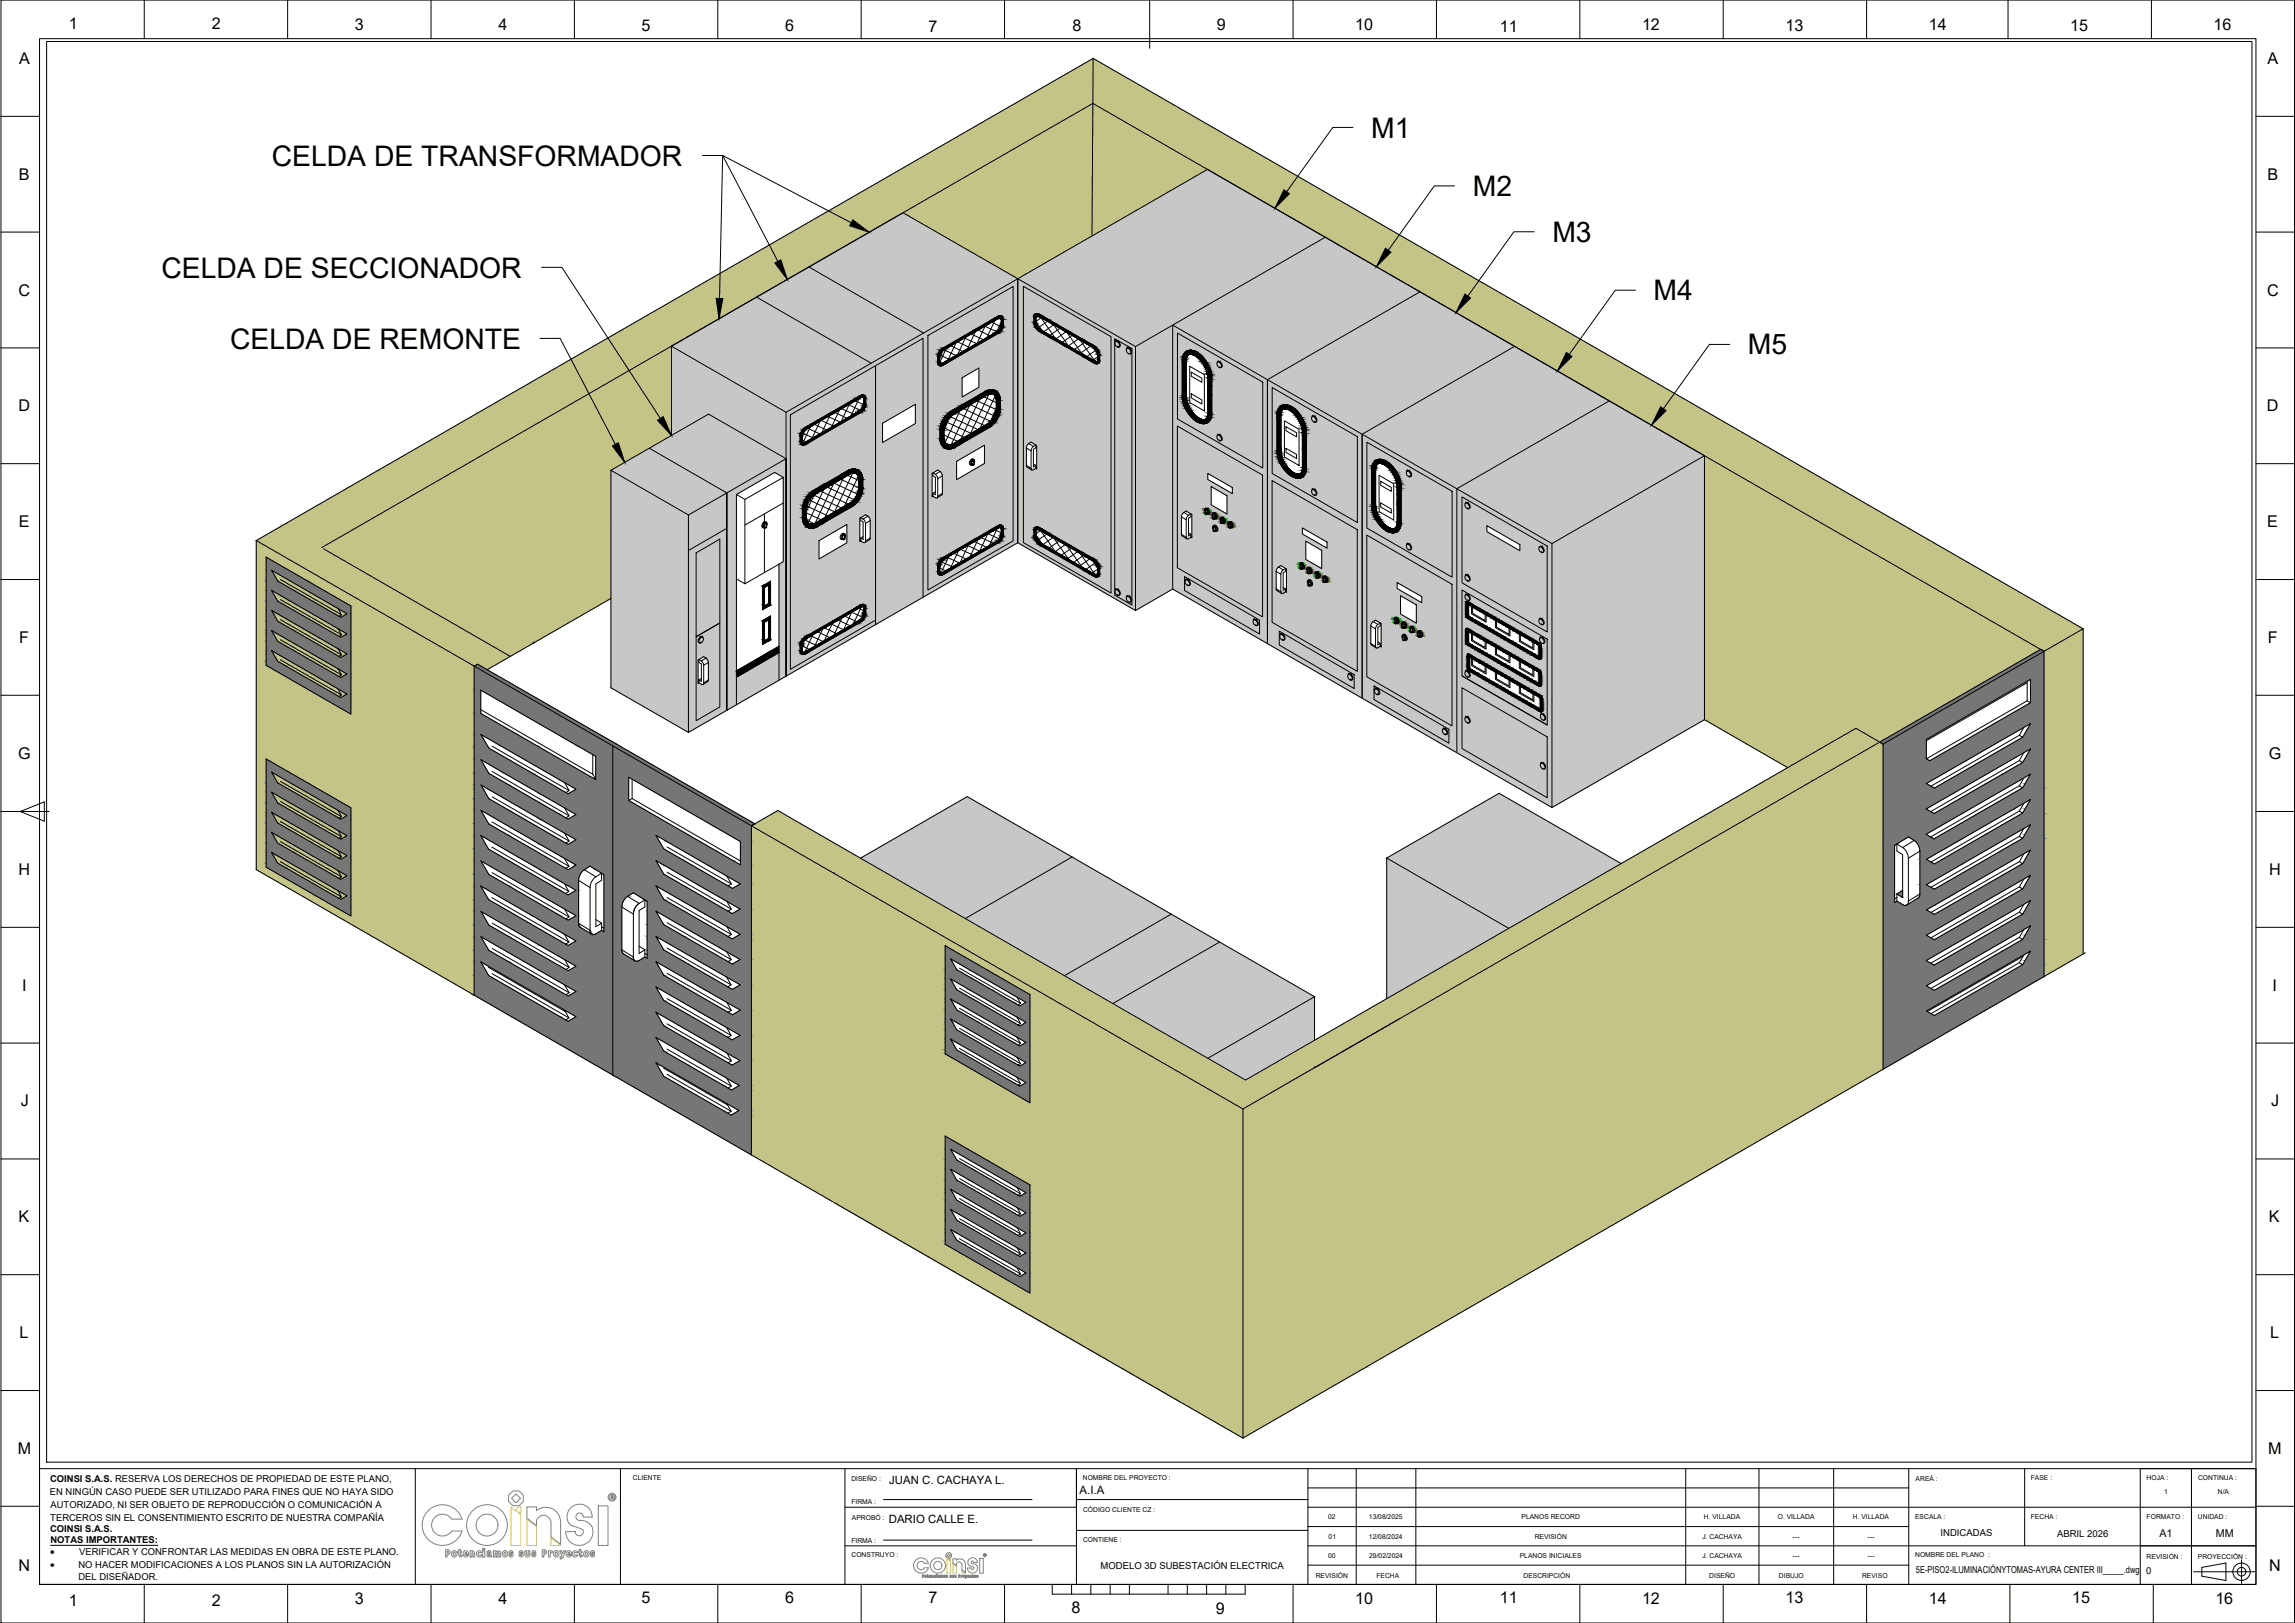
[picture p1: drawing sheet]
<svg xmlns="http://www.w3.org/2000/svg" width="1000mm" height="707mm" viewBox="0 0 1000 707" stroke-linecap="round" stroke-linejoin="round" font-family="sans-serif">
<defs><g id="words">
<g font-size="12.3">
<text x="597.5" y="60">M1</text>
<text x="118.4" y="72.2">CELDA DE TRANSFORMADOR</text>
<text x="641.8" y="85.4">M2</text>
<text x="676.5" y="105.3">M3</text>
<text x="70.3" y="120.9">CELDA DE SECCIONADOR</text>
<text x="720.6" y="130.8">M4</text>
<text x="100.2" y="151.9">CELDA DE REMONTE</text>
<text x="761.7" y="154.4">M5</text>
</g>
<g font-size="7">
<text x="29.9" y="12.7">1</text>
<text x="92.2" y="12.7">2</text>
<text x="154.6" y="13.2">3</text>
<text x="217.3" y="13.2">4</text>
<text x="279.6" y="13.7">5</text>
<text x="342.1" y="13.7">6</text>
<text x="404.6" y="13.8">7</text>
<text x="467.4" y="13.7">8</text>
<text x="530.3" y="13.2">9</text>
<text x="590.6" y="13.2">10</text>
<text x="653.5" y="13.8">11</text>
<text x="715.6" y="13.2">12</text>
<text x="778" y="13.7">13</text>
<text x="840.5" y="13.2">14</text>
<text x="902.1" y="13.7">15</text>
<text x="964.6" y="13.2">16</text>
<text x="8.3" y="27.9">A</text>
<text x="988.1" y="27.9">A</text>
<text x="8.3" y="78.3">B</text>
<text x="988.1" y="78.3">B</text>
<text x="8.1" y="128.7">C</text>
<text x="987.9" y="128.7">C</text>
<text x="8" y="179.2">D</text>
<text x="987.9" y="179.2">D</text>
<text x="8.2" y="229.6">E</text>
<text x="988.1" y="229.6">E</text>
<text x="8.4" y="280">F</text>
<text x="988.2" y="280">F</text>
<text x="8" y="330.7">G</text>
<text x="988.7" y="330.7">G</text>
<text x="8.1" y="381.1">H</text>
<text x="988.8" y="381.1">H</text>
<text x="9.7" y="431.6">I</text>
<text x="990.4" y="431.6">I</text>
<text x="9.1" y="482">J</text>
<text x="989.8" y="482">J</text>
<text x="8" y="532.5">K</text>
<text x="988.8" y="532.5">K</text>
<text x="8.6" y="582.9">L</text>
<text x="989.3" y="582.9">L</text>
<text x="7.7" y="633.3">M</text>
<text x="988.4" y="633.3">M</text>
<text x="8.1" y="684.2">N</text>
<text x="988.8" y="684.2">N</text>
<text x="29.9" y="699.4">1</text>
<text x="92.2" y="699.4">2</text>
<text x="154.6" y="698.8">3</text>
<text x="217.3" y="698.9">4</text>
<text x="279.6" y="698.2">5</text>
<text x="342.1" y="698.2">6</text>
<text x="404.6" y="698.3">7</text>
<text x="590.6" y="698.8">10</text>
<text x="653.5" y="698.3">11</text>
<text x="715.6" y="698.9">12</text>
<text x="778" y="698.2">13</text>
<text x="840.5" y="698.9">14</text>
<text x="903" y="698.2">15</text>
<text x="965.4" y="698.8">16</text>
<text x="467" y="702.5">8</text>
<text x="529.9" y="703">9</text>
</g>
<g font-size="5">
<text x="387.5" y="646.5">JUAN C. CACHAYA L.</text>
<text x="470.5" y="650.9">A.I.A</text>
<text x="387.3" y="663.5">DARIO CALLE E.</text>
</g>
<g font-size="4.7">
<text x="941" y="669.4">A1</text>
<text x="965.7" y="669.4">MM</text>
</g>
<g font-size="4.3">
<text x="21.8" y="677.2">·</text>
<text x="21.8" y="682.9">·</text>
</g>
<g font-size="4.2">
<text x="845.7" y="669.2">INDICADAS</text>
<text x="896.4" y="669.4">ABRIL 2026</text>
<text x="479.6" y="683.6">MODELO 3D SUBESTACIÓN ELECTRICA</text>
<text x="834.9" y="685.2">5E-PISO2-ILUMINACIÓNYTOMAS-AYURA CENTER III_____.dwg</text>
<text x="935.3" y="685.4">0</text>
</g>
<g font-size="4.1">
<text x="21.8" y="645.4">COINSI S.A.S. RESERVA LOS DERECHOS DE PROPIEDAD DE ESTE PLANO,</text>
<text x="21.7" y="651.1">EN NINGÚN CASO PUEDE SER UTILIZADO PARA FINES QUE NO HAYA SIDO</text>
<text x="22" y="656.7">AUTORIZADO, NI SER OBJETO DE REPRODUCCIÓN O COMUNICACIÓN A</text>
<text x="21.9" y="662.4">TERCEROS SIN EL CONSENTIMIENTO ESCRITO DE NUESTRA COMPAÑÍA</text>
<text x="21.8" y="667.3">COINSI S.A.S.</text>
<text x="22" y="672.3">NOTAS IMPORTANTES:</text>
<text x="34.5" y="677.2">VERIFICAR Y CONFRONTAR LAS MEDIDAS EN OBRA DE ESTE PLANO.</text>
<text x="34.2" y="682.9">NO HACER MODIFICACIONES A LOS PLANOS SIN LA AUTORIZACIÓN</text>
<text x="34.2" y="688.4">DEL DISEÑADOR.</text>
</g>
<g font-size="2.9">
<text x="275.8" y="644.8">CLIENTE</text>
<text x="371" y="645.2">DISEÑO :</text>
<text x="471.9" y="644.8">NOMBRE DEL PROYECTO :</text>
<text x="834.8" y="645.3">AREÁ :</text>
<text x="885" y="644.8">FASE :</text>
<text x="935.5" y="644.8">HOJA :</text>
<text x="957.9" y="644.8">CONTINUA :</text>
<text x="943.1" y="651">1</text>
<text x="966.5" y="651">N/A</text>
<text x="371" y="655.1">FIRMA :</text>
<text x="472" y="658.7">CÓDIGO CLIENTE CZ :</text>
<text x="371.3" y="662.1">APROBÓ :</text>
<text x="578.8" y="661.8">02</text>
<text x="596.6" y="661.8">13/08/2025</text>
<text x="663.1" y="661.8">PLANOS RECORD</text>
<text x="742.5" y="661.8">H. VILLADA</text>
<text x="774.7" y="661.8">O. VILLADA</text>
<text x="807.4" y="661.8">H. VILLADA</text>
<text x="834.6" y="661.6">ESCALA :</text>
<text x="885" y="661.6">FECHA :</text>
<text x="935.5" y="661.6">FORMATO :</text>
<text x="957.8" y="661.6">UNIDAD :</text>
<text x="371" y="671.9">FIRMA :</text>
<text x="472" y="671.7">CONTIENE :</text>
<text x="579" y="670.2">01</text>
<text x="596.6" y="670.2">12/08/2024</text>
<text x="668.8" y="670.5">REVISIÓN</text>
<text x="741.9" y="670.2">J. CACHAYA</text>
<text x="781.3" y="670.2">---</text>
<text x="814" y="670.2">---</text>
<text x="371.1" y="678.4">CONSTRUYO :</text>
<text x="578.8" y="678.6">00</text>
<text x="596.7" y="678.6">29/02/2024</text>
<text x="662.3" y="678.6">PLANOS INICIALES</text>
<text x="741.9" y="678.6">J. CACHAYA</text>
<text x="781.3" y="678.6">---</text>
<text x="814" y="678.6">---</text>
<text x="834.6" y="678.4">NOMBRE DEL PLANO :</text>
<text x="935.5" y="678.9">REVISIÓN :</text>
<text x="957.8" y="678.9">PROYECCIÓN :</text>
<text x="573.4" y="687.3">REVISIÓN</text>
<text x="599.8" y="687.3">FECHA</text>
<text x="663.9" y="687.3">DESCRIPCIÓN</text>
<text x="744.9" y="687.2">DISEÑO</text>
<text x="775.3" y="687.2">DIBUJO</text>
<text x="811.5" y="687.3">REVISO</text>
</g>
</g></defs>
<!-- layer: -CN-GYD-CAJETIN-A0 -->
<g fill="none" stroke="#000" stroke-width=".44">
<path d="M.4 0h999.5v707h-999.5zM17.2 16.8h965.9v673.4h-965.9zM62.9 0v16.8M125.3 0v16.8M187.8 0v16.8M250.3 0v16.8M312.8 0v16.8M375.3 0v16.8M437.8 0v16.8M501 0v21M563.5 0v16.8M626 0v16.8"/>
<path d="M688.5 0v16.8M751 0v16.8M813.4 0v16.8M875.1 0v16.8M937.6 0v16.8M.4 50.7h16.8M983.1 50.7h16.8M.4 101.1h16.8M983.1 101.1h16.8M.4 151.6h16.8M983.1 151.6h16.8M.4 202h16.8"/>
<path d="M983.1 202h16.8M.4 252.4h16.8M983.1 252.4h16.8M.4 302.9h16.8M983.1 302.9h16.8M.4 353.5h21M8.8 353.5l10.5-4.2v8.4zM983.1 353.5h16.8M.4 403.9h16.8M983.1 403.9h16.8M.4 454.4h16.8M983.1 454.4h16.8"/>
<path d="M.4 504.8h16.8M983.1 504.8h16.8M.4 555.2h16.8M983.1 555.2h16.8M.4 605.7h16.8M983.1 605.7h16.8M17.2 639.7h965.9v50.5h-965.9zM181 639.7v50.5M270.4 639.7v50.5M368.2 639.7v50.5M469.1 639.7v50.5M570 639.7v50.5"/>
<path d="M591 639.7v50.5M617 639.7v50.5M734.6 639.7v50.5M766.5 639.7v50.5M799.1 639.7v50.5M831.8 639.7v50.5M882.3 639.7v33.7M955 639.7v50.5M983.1 639.7h-50.4v50.5M.4 656.1h16.8M368.2 656.5h100.9M385 653.2h64.7"/>
<path d="M469.1 653.2h100.9M570 656.5h413.1M570 648.1h261.8M983.1 656.1h16.8M22 673.1h46.8M368.2 673.4h100.9M385 670.9h64.7M469.1 666.6h100.9M570 673.4h413.1M570 665h261.8M976.8 679.5v10.2M62.9 690.2v16.8"/>
<path d="M125.3 690.2v16.8M187.8 690.2v16.8M250.3 690.2v16.8M312.8 690.2v16.8M375.3 690.2v16.8M437.8 690.2v16.8M458.6 690.2v4.2h84v-4.2M467 690.2v4.2M475.4 690.2v4.2M483.8 690.2v4.2M492.2 690.2v4.2M509 690.2v4.2"/>
<path d="M517.4 690.2v4.2M525.8 690.2v4.2M534.2 690.2v4.2M563.5 690.2v16.8M570 681.8h261.8M626 690.2v16.8M688.5 690.2v16.8M751 690.2v16.8M813.4 690.2v16.8M875.9 690.2v16.8M938.4 690.2v16.8M956 684.7h26.6"/>
<path d="M959.5 682.8l10.5-2v7.7l-10.5-1.9z"/>
<circle cx="976.8" cy="684.6" r="3.8"/>
<circle cx="976.8" cy="684.6" r="1.88"/>
</g>
<!-- layer: -CN-GYD-LOGO COINSI -->
<g fill="none" stroke="#808080" stroke-width=".44">
<path d="M222.9 652.7l2-2 1.9 2-1.9 1.9zM260.7 656h4.3v17.2h-4.3zM266.3 651.5l.9 .1-.3 .6 .6 .6-.9-.6v.6h-.3zM266.9 652l.1-.3h-.4v.3h.3M194.8 675.8l.6 .1-.1 .5h-.5zM195.1 677.1a1.05 1.05 0 0 0 1-1.2 1.05 1.05 0 0 0-1.3-.9h-.6v3.3h.6v-1.1h.3M196.8 666.9a4.8 4.8 0 0 1-7.1 .9 4.8 4.8 0 0 1 .1-7.2 4.8 4.8 0 0 1 7.1 1.1h4.4a8.9 8.9 0 0 0-13.6-4.6 8.9 8.9 0 0 0 0 14.4 8.9 8.9 0 0 0 13.6-4.6h-4.4M200 677.5v-1.1h-.5v-.7h.5v-.8h.6v.8h.5v.7h-.5v1.1M201.5 677.4a.74 .74 0 0 1-.8 .8 .74 .74 0 0 1-.7-.7M201.5 677.5h-1M202.2 675.8a1.13 1.13 0 0 1 1.5-.1 1.13 1.13 0 0 1 .3 1.4h-1.5l.4 .4 1.2-.1a1.3 1.3 0 0 1-2 .5 1.3 1.3 0 0 1 .1-2.1zM202.6 676.4l.5-.2 .4 .3z"/>
<path d="M204 677.4h.1M205.6 676.6l.2-.2 .3 .2M206.1 675.6l.7 1M206.1 675.6l-1.2-.1v2.8h.8v-1.7M206.1 676.6v1.7h.8v-1.7M207.9 676a1.17 1.17 0 0 1 1.2-.5 1.17 1.17 0 0 1 .9 .8h-.2a.92 .92 0 0 0-1.4 .5l.4 .7 1.2-.2a1.29 1.29 0 0 1-1.9 .7 1.29 1.29 0 0 1-.2-2zM210.4 675.5h.9v2.8h-.9zM210.4 674.4h.9v.7h-.9zM213.4 676.6a.87 .87 0 0 0-1.2 .9 .87 .87 0 0 0 1.5 .4M213.4 676.6l-.3-.7-.9 .2a.85 .85 0 0 1 .9-.7 .85 .85 0 0 1 .8 .9l.3 1.9-.5-.2M215.7 676.6l.3-.2 .2 .2M216.2 675.6l-1.2-.1v2.8h.7v-1.7"/>
<path d="M216.2 676.6v1.7h.8v-1.7M217 676.6h.1M217 676.6l.2-.2 .2 .2M217.6 675.6l.6 .7M217.6 675.6l-1 .4-.4-.4M218.2 676.3v2h-.7v-1.7M222.9 677.2a.87 .87 0 0 1-1.1-.8 .87 .87 0 0 1 .8-1 .87 .87 0 0 1 1 .9l-1-.3-.1 .4a.91 .91 0 0 1 1.1 .7 .91 .91 0 0 1-.8 1.1 .91 .91 0 0 1-1-.9l1 .3 .1-.4M226.7 676.9l.6 .3M227.1 676.5a.88 .88 0 0 1 .8 1 .88 .88 0 0 1-.9 .8 .88 .88 0 0 1-.8-1l1 .3 .1-.4M227.1 676.6l-.3-.3 .2-.3 1 .3a.84 .84 0 0 0-1.2-.8 .84 .84 0 0 0-.2 1.4M229.5 677.2v-1.7h-.8v1.7a1.08 1.08 0 0 0 1.1 1 1.08 1.08 0 0 0 1.1-1v-1.7h-.7v1.7M229.5 677.1l.3 .4 .3-.4"/>
<path d="M230.9 677.3h.1M232.2 676.9l.7 .3M232.6 676.5a.88 .88 0 0 1 .9 1 .88 .88 0 0 1-1 .8 .88 .88 0 0 1-.8-1l1 .3 .2-.4M232.7 676.6l-.3-.3 .2-.3 .9 .3a.84 .84 0 0 0-1.2-.8 .84 .84 0 0 0-.1 1.4M233.8 664.5v.6M237.2 675.7l.4 .4-.4 .3M237.2 675a1.04 1.04 0 0 1 1.1 1.1 1.04 1.04 0 0 1-1.1 1M237.2 675h-.9v3.3h.7v-1.1h.2M237.2 675.7h-.2v.8h.2M240.5 675.6l.3 .5-1 .5M240.5 675.6l-1.5-.1v2.8h.8v-1.7M244.3 663.1a6.3 6.3 0 0 0-3.6-5.9 6.3 6.3 0 0 0-6.9 .9v-1.7h-4.2v4.9l4.2 3.2a3.4 3.4 0 0 1 2.6-4.4 3.3 3.3 0 0 1 3.7 3v6.3l4.2 3.2v-9.5"/>
<path d="M244.7 678.3h.1M244.7 678l-.6 .3v.7h.3M244.8 678l-.9-2.6h.7l.6 1.4 .5-1.3h.8l-1.1 2.9M245.4 678.4l-1 .6M247.1 675.8a1.13 1.13 0 0 1 1.4-.1 1.13 1.13 0 0 1 .4 1.4h-1.5l.4 .4 1.2-.1a1.3 1.3 0 0 1-2 .5 1.3 1.3 0 0 1 .1-2.1zM247.5 676.4l.5-.2 .3 .3zM247.8 663.3l1.8 1.4M249.7 664.7l3.1 1.1a1.65 1.65 0 0 1 1.2 2.3 1.65 1.65 0 0 1-2.6 .5l-.7-1.5M249.7 676a1.14 1.14 0 0 1 1.1-.5 1.14 1.14 0 0 1 1 .8h-.2a.85 .85 0 0 0-1-.1 .85 .85 0 0 0-.4 .9l.4 .4 1.2-.2a1.29 1.29 0 0 1-1.9 .7 1.29 1.29 0 0 1-.2-2zM254 677.5a.74 .74 0 0 1-.7 .7 .74 .74 0 0 1-.8-.7v-1.1h-.5v-.7h.5v-.8h.6v.8h.5v.7h-.5v1.2l.9-.1M254.2 660.8a1.69 1.69 0 0 0-2-1.7 1.69 1.69 0 0 0-1.3 2.3 1.69 1.69 0 0 0 2.5 .9 5.4 5.4 0 0 1 5 4.6 5.4 5.4 0 0 1-3.7 5.8 5.9 5.9 0 0 1-8.2-5.5l4.2-.1M254.2 660.8h3.9"/>
<path d="M258.1 660.8a5.5 5.5 0 0 0-6.8-5.4 5.5 5.5 0 0 0-3.5 7.9M258.5 677.2a.87 .87 0 0 1-1.1-.7 .87 .87 0 0 1 .7-1.1 .87 .87 0 0 1 1 .9l-.9-.3-.2 .4a.91 .91 0 0 1 1.1 .7 .91 .91 0 0 1-.8 1.1 .91 .91 0 0 1-1-.9l1 .3 .1-.4M412.8 677.6l.7-.7 .7 .7-.7 .7zM426.9 678.8h1.6v6.5h-1.6zM429 677.1l.4 .5h-.4zM429.2 677.3h.1M402.2 686.3l.1 .2M402.2 686.3h.1M402.3 686.2v.2M402.3 685.9l.4 .4-.4 .4M402.3 686h-.3v1.2l.3-.4M402.9 680.9a1.8 1.8 0 0 0-2.7-.3 1.8 1.8 0 0 0 0 2.7 1.8 1.8 0 0 0 2.7-.4"/>
<path d="M403 681h1.6M404.6 681a3.3 3.3 0 0 0-5.1-1.8 3.3 3.3 0 0 0 0 5.4 3.3 3.3 0 0 0 5.1-1.7h-1.6M404.7 686.9l-.5 .1-.1-1.1 .4 .3-.2 .7h.4M404.9 686.3a.38 .38 0 0 1 .6-.1 .38 .38 0 0 1 .1 .5l-.5 .1 .6 .1a.49 .49 0 0 1-.8 .2 .49 .49 0 0 1 0-.8zM405.1 686.4l.3 .1zM405.6 686.9h.1M406.2 686.5h.2M406.4 686.2l.3 1h-.3v-.6M406.4 686.2l-.4-.1v1.1h.2v-.6M407.1 686.3l.6-.1 .2 .2h-.5l-.1 .3 .6 .1a.48 .48 0 0 1-.7 .3 .48 .48 0 0 1-.1-.8zM408 686.1h.3v1.1h-.3zM408 685.7h.3v.3h-.3z"/>
<path d="M408.7 686.3l.3-.2 .3 .3M408.7 686.4h.5M409.1 686.5l-.4 .3 .5 .3M409.2 686.4v.2M409.3 686.9v.2M409.4 686.4v.5M410 686.5l.2 .7h.3v-.6M410.5 686.6h.1M410.9 686.4l-1.2-.3v1.1h.3v-.6M411 686.4v.8h-.3l-.2-.7M412.6 686.5l.2 .1a.34 .34 0 0 1-.1 .5 .34 .34 0 0 1-.5-.3h.3M412.7 686.5l.3-.1-.4-.3-.2 .5 .3 .1"/>
<path d="M412.7 686.7l-.2 .1M414.3 686.5l.3 .2M414.3 686.5l.3-.1-.4-.3-.2 .5 .4 .1M414.6 686.7a.36 .36 0 0 1-.2 .4 .36 .36 0 0 1-.5-.3l.5-.1M415.7 686.8h.1M415.7 686.8v-.7h-.3l-.1 .8-.1-.8h-.3l.2 1 .6-.3M416.4 686.7l-.3-.3 .4-.3 .2 .3-.4 .1a.34 .34 0 0 1 .4 .4 .34 .34 0 0 1-.4 .3 .34 .34 0 0 1-.3-.4M416.5 686.7l-.4 .1M416.8 681.3a1.21 1.21 0 0 1 1.2-1 1.21 1.21 0 0 1 1.1 1.2M416.8 681.3v.7l-1.6-1.2v-1.8h1.6v.6a2.43 2.43 0 0 1 2.6-.3 2.43 2.43 0 0 1 1.4 2.2v3.6l-1.6-1.2v-2.4M416.8 682v.2M418.1 686.2v.3"/>
<path d="M418.1 685.9l.4 .4-.4 .4M418.1 686h-.4v1.2l.4-.4M418.8 686.1l.6 .2-.4 .2 .1 .7h-.3zM420.7 687.2v.3l.4-.3M420.9 687.2h.1M420.9 687.1l-.2 .1M420.9 687.1l-.3-1 .5 .5 .2-.5h.3l-.4 1.1M421.7 686.3a.38 .38 0 0 1 .6-.1 .38 .38 0 0 1 .1 .5h-.5l.6 .2a.5 .5 0 0 1-.7 .2 .5 .5 0 0 1-.1-.8zM421.9 686.5h.3zM422.7 686.3l.7-.1 .1 .2h-.4l-.1 .3 .5 .1a.49 .49 0 0 1-.7 .3 .49 .49 0 0 1-.1-.8zM423.8 681.2a.63 .63 0 0 1-.6-.7 .63 .63 0 0 1 .7-.6 .63 .63 0 0 1 .6 .7h1.4a2.03 2.03 0 0 0-2-2.1 2.03 2.03 0 0 0-2.1 2 2.03 2.03 0 0 0 2.2 2l.4 .2a.66 .66 0 0 1-.5 1 .66 .66 0 0 1-.8-.7h-1.5M423.8 681.2a2.1 2.1 0 0 1 1.8 3.2 2.1 2.1 0 0 1-3.7-.1l-.3-1.3"/>
<path d="M423.8 685.9l.4 .3-.2 .7h.4l-.3 .3-.5-.7zM426 686.7l-.4 .1M426.2 686.7l-.3-.6-.2 .5 .3 .1M426.3 686.7a.36 .36 0 0 1-.3 .4 .36 .36 0 0 1-.4-.3"/>
<circle cx="224.9" cy="652.7" r="3.5"/>
<circle cx="266.7" cy="652.2" r="1.71"/>
<circle cx="266.7" cy="652.2" r="1.25"/>
<circle cx="198" cy="676.8" r="1.31"/>
<circle cx="198.1" cy="676.8" r=".62"/>
<circle cx="212.2" cy="664.3" r="8.9"/>
<circle cx="212.2" cy="664.3" r="4.8"/>
<circle cx="213" cy="677.4" r=".36"/>
<circle cx="220.1" cy="676.8" r="1.31"/>
<circle cx="220.2" cy="676.8" r=".62"/>
<circle cx="242.4" cy="676.8" r="1.31"/>
<circle cx="242.5" cy="676.8" r=".62"/>
<circle cx="255.5" cy="676.8" r="1.3"/>
<circle cx="255.6" cy="676.8" r=".62"/>
<circle cx="413.5" cy="677.6" r="1.32"/>
<circle cx="429.2" cy="677.4" r=".49"/>
<circle cx="429.2" cy="677.4" r=".66"/>
<circle cx="403.4" cy="686.6" r=".49"/>
<circle cx="403.4" cy="686.6" r=".24"/>
<circle cx="408.7" cy="681.9" r="3.3"/>
<circle cx="408.7" cy="681.9" r="1.8"/>
<circle cx="409" cy="686.8" r=".15"/>
<circle cx="411.7" cy="686.6" r=".49"/>
<circle cx="411.7" cy="686.6" r=".24"/>
<circle cx="420" cy="686.6" r=".48"/>
<circle cx="420.1" cy="686.6" r=".24"/>
<circle cx="425" cy="686.6" r=".49"/>
<circle cx="425" cy="686.6" r=".24"/>
</g>
<path d="M222.7 656.5l4.2 3.2v13.5h-4.2zM224.7 657.6l1.6-1.3h.6v2.9zM229.6 661.8l4.2 3.3v8.1h-4.2zM240.1 669.9l4.2 3.3h-4.2zM412.6 679l1.6 1.2v5.1h-1.6zM413.4 679.4l.8-.5v1.1zM415.2 681l1.6 1.2v3.1h-1.6zM419.2 684.1l1.6 1.2h-1.6z" fill="none" stroke="#f4d24e" stroke-width=".44"/>
<!-- layer: 0 -->
<g fill="none" stroke="#000" stroke-width=".44">
<path d="M20.3 18.1h961.1v618.8h-961.1zM476.4 25.4l-.5 77.1M476.4 25.4l431.4 248.5M476.4 25.4l-364.7 210.1M589.6 55.5h-8.8l-20.1 28M306.1 67.7h8.8l56.1 29.3M633.9 81h-8.8l-20.1 28M236 116.5h8.9l42.9 65.8M339 113.9l-24.1-46.2-1.3 62.3M352.5 116.3l50 28.8M577.5 103.3l-82.7 47.7M668.6 101h-8.9l-20 28"/>
<path d="M329.7 129.4l49.9 28.8M433.5 139.6l-3.4 7.4M435.1 138.7l1.2 .5M446 124.7l38.2 21.9v111.7l-38.2-22zM451.1 136.9a2.34 2.34 0 0 1 2.7 .5l23.1 13.3a5.2 5.2 0 0 1 2.3 4.7v1.4a1.73 1.73 0 0 1-1.3 1.6 1.73 1.73 0 0 1-1.9-.8l-23.1-13.2a5.2 5.2 0 0 1-2.3-4.8v-1.8zM451.7 137.5l1.3 .4 20.6 11.9a7 7 0 0 1 4.7 4.5v2.4a.79 .79 0 0 1-.6 .9 .79 .79 0 0 1-.9-.5l-20.7-11.9a6.7 6.7 0 0 1-4.6-4.9zM453.5 138.2l6.4 9.2M453.8 138.4l-2.3 1.6M456.5 140l-4 2.7M618.8 127.1l-66.5 38.3v114.6M712.7 126.4h-8.8l-20.1 28M235.3 147.4h8.8l24.1 46.2"/>
<path d="M292.6 150.8l100.9-58.1 50 28.7v115l51.3 29.5 16.2-9.3v-115l165.3 95.2M404.4 146.2l37.1-21.4v110.8l-37.1 21.4zM409.5 157.7l1.2 .5M409.7 154.7l3.9 1.8M410.2 152.1l24.7-14.3a1.42 1.42 0 0 1 1.6-.2 1.42 1.42 0 0 1 .7 1.5 6.3 6.3 0 0 1-1.5 5.6l-24.7 14.4a1.45 1.45 0 0 1-1.7 .1 1.45 1.45 0 0 1-.7-1.5 6.3 6.3 0 0 1 1.6-5.6zM411.4 152.4l5.2 2.4M412.4 151.8l-2.9 6.1M414.4 150.7l5.2 2.4M416.6 149.4l-3.5 7.4M417.3 148.9l5.2 2.5M420.3 147.2l5.2 2.4M420.8 146.9l-3.4 7.4"/>
<path d="M423.2 145.5l5.3 2.5M425.1 144.5l-3.5 7.4M426.2 143.8l5.3 2.5M429.2 142.1l5.2 2.4M429.3 142l-3.5 7.5M432.2 140.4l4 1.8M434.5 144.5a4.4 4.4 0 0 0 1.8-3.2v-2.2a.68 .68 0 0 0-.4-.8 .68 .68 0 0 0-.9 .5l-23.6 13.6M434.5 144.5l-24 13.8a.56 .56 0 0 1-.7 .2 .56 .56 0 0 1-.3-.8v-2.1a4.2 4.2 0 0 1 1.9-3.2M436.3 140.2l-2 4.4M451.5 140.3l2.7 3.8M459.1 141.5l-4.2 3M459.2 141.6l6.4 9.1 4.3-3"/>
<path d="M461.9 143l-4.3 3M464.5 144.6l-4.3 3M465 144.9l6.4 9.1M467.2 146.1l-4.2 3M470.7 148.2l6.4 9.1M472.6 149.2l-4.3 3M475.3 150.7l-4.3 3.1M476.5 151.5l1.7 2.4M477.6 152.6l-3.9 2.7M478.3 155.4l-1.9 1.4M485.8 147.6l7.5 4.2v111.8l-7.5-4.4zM486.2 148.7l.8 .2"/>
<path d="M486.2 148.7h.1M486.2 148.7l-.3 .4v.9l1.2 1.2M486.4 148.6l.6-.1 .3 .6M486.4 148.6h.1M486.4 148.6l-.2 .1M487.1 151.2h.1M487.3 149.1l.6 1.5-.1 .5-.7 .1M487.3 149.1h.1M487.3 148.7l.5 .5a1.17 1.17 0 0 1-.2 2M487.3 148.7h.1M487.6 151.2h.1M491.1 151.7l.9 .1"/>
<path d="M491.2 151.7h.1M491.2 151.7l-.3 .3v1l.5 .8 1 .4 .4-.3v-.7l-.5-1.1M491.3 151.6h1l-.3 .2 .3 .3M491.3 151.6h.1M491.3 151.6l-.2 .1M492.3 152.1h.1M492.3 151.6l.8 1.4v.7l-.6 .4M492.3 151.6h.1M494.8 151v114.9M494.8 151l-51.3-29.6v115l-143.5 82.6M513.1 145.1l37.2 21.4v37.4l-37.2-21.4zM516.6 153.4a5.3 5.3 0 0 1 7 1.5 14 14 0 0 1 4.5 11.4v12.9a4 4 0 0 1-4.5 5.2 13.2 13.2 0 0 1-8.4-12.6v-14.7l.3-2.1z"/>
<path d="M516.8 153.2l-.3 .3M517.7 154.7a3.3 3.3 0 0 1 4.3 1.1 12.4 12.4 0 0 1 4.3 10.2v14a2.23 2.23 0 0 1-.9 2.6 2.23 2.23 0 0 1-2.8-.4 12.4 12.4 0 0 1-5.6-11.1v-14l.2-1.5zM518.5 159.6l6.3 3.6v15.8l-6.3-3.7zM530.6 157.6l-.2 1.3 1.1 1.2M530.8 157.6h-.2l.9 .2M530.8 157.6h.9l-.2 .3 .8 1.1-.1 1-.7 .1M530.8 157.6h.1M531.7 157.6l.5 .5a1.15 1.15 0 0 1 .6 1 1.15 1.15 0 0 1-.8 1M531.7 157.6h.1M660.1 150.9l-66.5 38.2v114.6M753.8 150h-8.9l-20 28.1M342.6 179.6v114.9v-94.7l-25.9 14.9"/>
<path d="M363.9 179.7l5.2 2.5M365.8 178.6l-3.4 7.4M366.8 178l5.3 2.5M369.8 176.3l5.1 2.4M370.1 176.1l-3.5 7.5M372.8 174.6l3.5 1.7M374.3 173.7l-3.5 7.4M375.8 172.9l.5 .2M376.4 175.9l-1.2 2.6M416.9 179.7l12.1 5.7M418.3 178.9l-6.5 13.9 2.1 1M419.3 164.5l7.3-4.2v8.4l-7.3 4.2z"/>
<path d="M419.9 178l11.8 5.5M422.5 176.5l-8 17.1M422.9 176.3l10.4 4.9M425.9 174.6l8.3 3.8M426.8 174.1l-8.1 17.2M428.8 172.9l5.4 2.5M431 171.7l-8.1 17.2M433.7 172.4l-6.6 14.1M434.2 178.1l-2.7 5.6M517 172.9v.1M519.1 162.1l4.6 2.7v1.7l-4.6-2.6zM519.1 171.5l4.6 2.7v1.8l-4.6-2.7z"/>
<path d="M531.5 160.1h.1M552.3 165.4v114.9M554.4 168.8l37.1 21.4v37.4l-37.1-21.4zM557.8 177.1a5.3 5.3 0 0 1 7.1 1.5 14 14 0 0 1 4.4 11.4v13a4.1 4.1 0 0 1-4.4 5.2 13.5 13.5 0 0 1-8.4-13.6v-13.8a5 5 0 0 1 1.3-3.7zM558.9 178.5a3.3 3.3 0 0 1 4.3 1.1 12 12 0 0 1 4.4 10.2v13.9a2.21 2.21 0 0 1-1 2.6 2.21 2.21 0 0 1-2.7-.3 12.3 12.3 0 0 1-5.7-11.1v-14.6zM701.3 174.6l-66.4 38.3v114.6M283 195.2l33.7 19.5v94.7v-94.7l-16.7 9.6M292.6 189.7v-38.9l50 28.8 183.6-105.8 216.6 124.7v115l-66.5 38.2-165.3-95.1M342.6 199.8l-33.8-19.4-42.6 24.5M344.4 180.7l37.2-21.4v110.8l-37.2 21.4zM349.6 191.6l1.7 .8M349.9 188.7l4.3 2"/>
<path d="M350.3 186.6l24.6-14.3a1.45 1.45 0 0 1 1.7-.1 1.45 1.45 0 0 1 .7 1.5 6.3 6.3 0 0 1-1.6 5.5l-24.5 14.3a1.44 1.44 0 0 1-1.7 .3 1.44 1.44 0 0 1-.8-1.6 6.3 6.3 0 0 1 1.6-5.6zM350.8 187.4l25-14.5 .6 .5v2.4a4.2 4.2 0 0 1-1.9 3.2l-23.9 13.8a.57 .57 0 0 1-.8 .2 .57 .57 0 0 1-.2-.8l.1-3zM352 186.6l5.2 2.4M353.1 185.9l-3.3 7.1M355 184.9l5.2 2.4M357.4 183.5l-3.5 7.4M357.9 183.1l5.2 2.5M360.9 181.4l5.2 2.5M361.6 181l-3.5 7.5M384.6 184.4l14.3-8.3v8.4l-14.3 8.2zM411.4 189.5l5.8 2.7M411.5 186.4l8.7 4.1"/>
<path d="M412.3 180.9l2.1-1.7 14.9-8.6a4.2 4.2 0 0 1 4.8-.2 4.2 4.2 0 0 1 1.8 4.5 11 11 0 0 1-4.9 11.4l-14.7 8.5a4.2 4.2 0 0 1-4.9 .2 4.2 4.2 0 0 1-1.8-4.5 11.7 11.7 0 0 1 2.7-9.6zM412.4 183.8l10.7 5M413.9 181.8l-2.5 5.3M414 181.7l16.3-9.7a2.46 2.46 0 0 1 3-.1 2.46 2.46 0 0 1 .9 2.9v2a8.6 8.6 0 0 1-4.7 8.3l-14.2 8.2a2.45 2.45 0 0 1-3 .1 2.45 2.45 0 0 1-.9-2.8v-2a8.7 8.7 0 0 1 2.6-6.9zM414.1 181.5l12 5.6M423.6 199.9l.8 .2M447.3 195.1l2 1.3M447.3 195.1v7.6M448.3 193.2l-.6 .6-.4 1.3M448.3 193.2l2 1.3M448.3 193.2l1-.6 2.5 1.5v10.2l-.4-.3M449.3 196.4v7.6"/>
<path d="M450.3 194.5l-.6 .7-.4 1.2M450.3 194.5l1.1-.7v1.3l-1.1 .6v7.7l1.1-.7M513.1 185.6l37.1 21.4v61.7l-37.1-21.4zM530.6 189.5l.9 .2M530.6 189.5l-.2 1.3 1.1 1.2M530.8 189.4l.9 .1-.2 .2 .8 1.2v.9l-.8 .2M530.8 189.4h.1M530.8 189.4l-.2 .1M531.5 192h.1M531.7 189.5l.5 .4a1.15 1.15 0 0 1 .6 1.1 1.15 1.15 0 0 1-.8 1M531.7 189.5h.1M559.7 183.3l6.4 3.7v15.8l-6.4-3.7z"/>
<path d="M560.4 185.9l4.6 2.6v1.8l-4.6-2.7zM560.4 195.3l4.6 2.7v1.7l-4.6-2.6zM571.9 181.4h.1M571.9 181.4l-.3 .5 .1 .9 1.2 1.1M571.9 181.4l.8 .2M572.1 181.3l.9 .1-.3 .2 .8 1.1v1.1l-.6 .1M572.1 181.3h.1M572.1 181.3l-.2 .1M572.9 183.9h.1M573 181.4l.4 .4a1.15 1.15 0 0 1 .6 1.1 1.15 1.15 0 0 1-.7 1M573 181.4h.1M593.6 189.1v115"/>
<path d="M595.7 192.6l37.1 21.4v37.4l-37.1-21.4zM742.8 198.5l-66.5 38.3M266.2 204.9l33.8 19.4v94.7l-33.8-19.4zM320.9 215.4l3.7 2.2M324.6 217.6l16.7-9.7v36.8l-16.7 9.6zM341.3 207.9l-3.7-2.1-16.7 9.6v79.6l18.6-10.7v-38.6M341.3 219.1l-16.7 9.6M352.7 217.8l11 5.2M352.9 214.8l1.7-1.2 13.7-7.9a4.6 4.6 0 0 1 6.7 0l.9 2.1 .1 4.6a11 11 0 0 1-7.2 9.7l-11.4 6.5a4.5 4.5 0 0 1-7.1-.6 12.9 12.9 0 0 1 2.6-13.2zM354.1 216.2l1-.9 15.2-8.7a2.46 2.46 0 0 1 3-.1 2.46 2.46 0 0 1 .9 2.8v2a8.7 8.7 0 0 1-4.6 8.3l-14.3 8.2a2.45 2.45 0 0 1-2.9 .1 2.45 2.45 0 0 1-.9-2.8v-2a8.7 8.7 0 0 1 2.6-6.9zM354.7 215.6l12 5.7M354.8 215.6l-3.3 7.2"/>
<path d="M357.5 213.9l12.2 5.7M359.1 213.1l-6.9 14.7M360.5 212.2l11.7 5.4M363.3 210.6l-8 17.3M363.5 210.5l10.1 4.7M366.5 208.8l7.7 3.6M367.5 208.2l-8 17.2M369.4 207.1l4.8 2.2M371.6 206.1l-7.9 16.9M373.9 214.3l-1.1 2.4M374 207.5l-6.1 13.1M406.6 216.2l1 .6a.62 .62 0 0 0 .8 .1 .62 .62 0 0 0 .2-.7"/>
<path d="M406.6 214.9v1.3M406.6 215.5l-.4 .3M407.6 206.6l.8 1 .2 .9M407.6 206.6l-1-.6v1.3l1 .6v7.6l-1-.6M407.6 214.2l-1 .7M408.6 208.5v7.7M409.7 205.4l.6 .6 .4 1.3M409.7 205.4l-2.1 1.2M409.7 205.4l-1.1-.7-2.4 1.5v10.2l.4-.2M410.7 214.9l-.2 .6-2.2 1.4M410.7 214.9l-2.1 1.3M410.7 207.3l-2.1 1.2"/>
<path d="M410.7 207.3v7.6M416.9 201l12.1-7.1v8l-12.1 7.1zM423.3 200.1a1.36 1.36 0 0 0-.9 1.2 1.36 1.36 0 0 0 .6 1.3M423.3 200.1l.3 .2a1.43 1.43 0 0 0-.4 2.3l.6-.1M423.3 200.1l.9 .2-.3 .1zM423.5 201.9l.3 .2a.91 .91 0 0 1 0-1.4h-.1a.91 .91 0 0 0-.7 .9 .91 .91 0 0 0 .8 .9v-.4M423.6 200.3l.2 .3M423.9 200.1l.7 .2 .1 .7M423.9 200.4l.4 .7M424.2 200.3l.4 .7v1.4l-.3 .1M424.2 200.4l.5 .4-.1 .9M424.3 201.1v1.4l-.4 .3-.3-.2"/>
<path d="M424.6 202.4l-.7 .4M424.6 201l-.3 .1M447.3 202.7l.2 .7 2.1 1.3M447.3 202.7l2 1.3M449.3 204a.62 .62 0 0 0 .3 .7 .62 .62 0 0 0 .7-.1l1.1-.6M450.3 202.1l1.1 .6M451.4 202.7v1.3M451.4 203.4l.4 .2M526.3 206.2l10.7 6.2v2.6l-10.7-6.1zM527.8 211.9l6.9 4v8l-6.9-4zM554.4 209.3l37.1 21.4v61.7l-37.1-21.3zM560.1 202.1l.1 .2"/>
<path d="M560.2 202.3h.1M560.2 202.3l.1 .1M565.1 206.5h.2M567.5 204.8h.1M571.9 213.3h.1M571.9 213.3l-.3 .4 .1 1 1.1 1.1M571.9 213.3l.8 .1M572.1 213.2h.8l-.2 .2 .3 .3M572.1 213.2h.1M572.1 213.2l-.2 .1M572.8 215.8h.1M573 213.7l.6 1.6-.3 .5h-.5"/>
<path d="M573 213.7h.1M573 213.2l.4 .5a1.19 1.19 0 0 1-.1 2M573 213.3h.1M598.8 201.2a4.8 4.8 0 0 1 6.9 .9 14.4 14.4 0 0 1 4.9 11.7v12a5.4 5.4 0 0 1-2.2 6 7 7 0 0 1-7.4-3.3 13.9 13.9 0 0 1-3.3-10.1l.1-14.7zM600.2 202.2a3.1 3.1 0 0 1 3.9 .9 12 12 0 0 1 4.7 10.4v14a2.24 2.24 0 0 1-.9 2.6 2.24 2.24 0 0 1-2.8-.4 12.4 12.4 0 0 1-5.6-11.1v-13.9l.2-1.5zM601 207.1l6.4 3.6v15.8l-6.4-3.7zM601.7 209.6l4.6 2.7v1.7l-4.6-2.6zM601.7 219.1l4.6 2.6v1.8l-4.6-2.6zM613.1 205.2l.9 .1M613.2 205.2h.1M613.2 205.2l-.3 .4v.9l1.2 1.2M613.3 205.1h1l-.3 .3 .8 1.1v.9l-.7 .3"/>
<path d="M613.3 205.1h.1M613.3 205.1l-.1 .1M614.1 207.7h.1M614.3 205.1l.5 .6a1.15 1.15 0 0 1-.2 1.9M614.3 205.1h.1M614.6 207.6h.1M637.1 216.5l37.1 21.4v37.4l-37.1-21.4zM638.7 219.1l-.3 .5 .1 .9 1.1 1.1M638.7 219.1l.8 .2M638.9 219l.6-.1 .3 .6M638.9 219h.1M638.9 219l-.2 .1"/>
<path d="M639.8 219.5l.6 1.6-.3 .5h-.5M639.8 219.5h.1M639.8 219.1l.4 .4a1.17 1.17 0 0 1-.1 2.1M639.8 219.1h.1M111.7 235.5l155.3 89.4M111.7 235.5v143.3l430 247.6M140.2 238.5l336.1-193.5 414.4 238.7M141.1 239.1l81.3 46.8M316.7 230.1l-16.7 9.7M332.9 227.4v.1a1.38 1.38 0 0 0-.9 1.1 1.38 1.38 0 0 0 .6 1.3M332.9 227.5l.3 .1a1.41 1.41 0 0 0-.5 2.4l.6-.2M332.9 227.4l.8 .2-.2 .2z"/>
<path d="M333 229.2l.3 .2-.3-.3 .2-1.1a.88 .88 0 0 0-.6 1 .88 .88 0 0 0 .7 .8v-.4M333.1 223.9v3.4l.9 .2M333.2 227.6l.1 .4M333.4 227.5l.8 .1 .1 .7M333.5 227.8l.3 .7v1.4h-.6l-.1 19.5M333.7 227.6l.4 .7v1.4l-.3 .2M333.8 227.8l.5 .5-.2 .8M334.1 229.7l-.6 .4M334.1 228.3l-.3 .2M351.5 223.4l6.3 3M351.5 226.6l3.3 1.5M351.6 220.4l9.2 4.3"/>
<path d="M356.9 235.5l12.2-7.1v8l-12.2 7.1zM367 232.5l.2-.2 .6 .4zM367.1 234.3l.4 .2-.4-.2 .3-1.2a.91 .91 0 0 0-.7 .9 .91 .91 0 0 0 .8 .9v-.4M367.2 232.4l.9 .1M367.3 232.7l.2 .3M367.5 234.9l-.2 .1a.72 .72 0 0 1-.9-.3 .72 .72 0 0 1 .1-.9l.7-1.1a1.2 1.2 0 0 0-1.1 1.7l.6 .6M367.5 232.5a.68 .68 0 0 1 .8 .2 .68 .68 0 0 1 .1 .7M367.6 232.8l.4 .7M367.8 232.7l.5 .7v1.4l-.3 .2M367.9 232.8l.5 .4-.1 .9M368 233.5v1.5h-.7M368.3 234.8l-.7 .4"/>
<path d="M368.3 233.4l-.3 .1M375.1 235.6l1 .7a.65 .65 0 0 0 .8 0 .65 .65 0 0 0 .3-.7M375.1 234.4v1.2M375.1 235l-.4 .2M376.1 226.1l.8 .9 .3 1M376.1 226.1l-1-.6v1.2l1 .7v7.6l-1-.6M376.1 233.7l-1 .7M377.2 228v7.6M378.2 224.8l.7 .8 .3 1.1M378.2 224.8l-2.1 1.3M378.2 224.8l-1-.6-2.5 1.5v10.2l.4-.3M379.2 234.4l-.3 .7-2 1.2"/>
<path d="M379.2 234.4l-2 1.2M379.2 226.7l-2 1.3M379.2 226.7v7.7M417.7 239.9l-3.5 7.5M418.7 239.4l5.3 2.4M421.9 237.5l-3.4 7.4M424.7 235.9l5.2 2.5M426.2 235.1l-3.5 7.4M427.7 234.2l5.2 2.4M430.4 232.7l-3.5 7.4-5.2-2.4M430.6 232.5l4.9 2.3M433.6 230.8l2.7 1.3"/>
<path d="M434.6 230.2l-3.5 7.5M436.1 233.7l-.3 .6M451.1 229.8a2.34 2.34 0 0 1 2.7 .5l23.1 13.3a5.2 5.2 0 0 1 2.3 4.8v1.3a1.73 1.73 0 0 1-1.3 1.7 1.73 1.73 0 0 1-1.9-.8l-23.1-13.3a5.2 5.2 0 0 1-2.3-4.8v-1.7zM451.5 233.1l2.7 3.9M451.7 230.4l22.2 12.5a6.3 6.3 0 0 1 4.4 4.7v2.5l-.6 .4-21.8-12.5a6.5 6.5 0 0 1-4.4-4.7zM453.4 231.1l-1.9 1.4M453.5 231.2l6.4 9.1 4.2-3M456.1 232.7l-3.9 2.7M458.8 234.2l-4.3 3M459.3 234.5l6.4 9.1M461.5 235.8l-4.3 2.9M465 237.8l6.4 9.1"/>
<path d="M466.9 238.8l-4.3 3M514.9 232.7l.3 .8 2 1.2M514.9 232.7l2 1.3M514.9 225.1l2 1.3M514.9 225.1v7.6M515.9 223.2l-.7 .8-.3 1.1M515.9 223.2l2 1.3M515.9 223.2l1-.6 2.5 1.5v10.2l-.4-.3M516.9 234a.62 .62 0 0 0 .3 .7 .62 .62 0 0 0 .7 0l1.1-.7M516.9 226.4v7.6M517.9 224.5l-.8 .9-.2 1M517.9 224.5l1.1-.6v1.2l-1.1 .7v7.6l1.1-.7"/>
<path d="M517.9 232.1l1.1 .6M519 232.7v1.3M519 233.4l.4 .2M525.1 223.9l.6 .3M525.1 222.4l.3 .2M525.4 222.6v1.4h.6M525.4 221.9l-.5 .5 .2 .8M525.5 221.7l.8-.2-.6 .4zM525.5 221.7l-.4 .7v1.5l.3 .1M525.7 221.9l-.3 .7M525.8 221.6a.68 .68 0 0 0-.8 .1 .68 .68 0 0 0-.1 .8M525.8 223.9l.2 .1a.85 .85 0 0 0 1-.5 .85 .85 0 0 0-.3-1l-.6-.8a1.24 1.24 0 0 1 1.1 1.7l-.6 .6"/>
<path d="M526 221.7l-.2 .4M526.1 221.4l-.9 .2M526.2 223.4l-.4 .2 .4-.3-.3-1.1a.91 .91 0 0 1 .7 .9 .91 .91 0 0 1-.7 .8l-.1-.3M528.4 225.8l.6 .4M528.4 224.5l.2 .1M528.6 231.2l.7 .4M528.6 224.6v1.4h.7M528.6 229.8l.3 .2M528.7 223.9l-.5 .3 .2 1M528.7 223.7l.9-.2-.6 .4zM528.7 223.7l-.3 .8v1.3l.2 .2M528.9 230v1.4h.7"/>
<path d="M529 229.3l-.6 .5 .2 .7M529 223.9l-.4 .7M529 229.2l.9-.3zM529 229.2l-.4 .6v1.4l.3 .2M529 223.6l-.7 .1-.1 .8M529.1 225.9l.2 .1a.71 .71 0 0 0 .9-.2 .71 .71 0 0 0-.1-1l-.7-1.2a1.32 1.32 0 0 1 1 1.1 1.32 1.32 0 0 1-.5 1.3M529.3 223.7l-.2 .4M529.3 229.3l-.4 .7M529.3 229a.68 .68 0 0 0-.7 .1 .68 .68 0 0 0-.2 .8M529.3 223.4l-.9 .2M529.4 231.3l.2 .1a.85 .85 0 0 0 1-.5 .85 .85 0 0 0-.4-1l-.6-.8a1.24 1.24 0 0 1 1.2 1.7l-.6 .6M529.5 225.3l-.4 .3 .4-.4-.3-1a.88 .88 0 0 1 .7 .9 .88 .88 0 0 1-.8 .8v-.3"/>
<path d="M529.6 229.1l-.2 .4M529.6 228.8l-.9 .2M529.8 230.8l-.4 .2 .4-.3-.3-1.2a.91 .91 0 0 1 .6 1 .91 .91 0 0 1-.7 .8v-.3M532 227.8l.6 .3M532 226.4l.2 .1M532.2 226.5v1.4l.7 .1M532.3 225.8l-.6 .5 .3 .8M532.3 225.6l.9-.1zM532.3 225.6l-.3 .8v1.4l.2 .1M532.6 225.8l-.4 .7M532.6 225.5l-.7 .1-.2 .8M532.7 227.8l.2 .2a.85 .85 0 0 0 1-.5 .85 .85 0 0 0-.4-1.1l-.6-.8a1.31 1.31 0 0 1 1.1 1 1.31 1.31 0 0 1-.5 1.4"/>
<path d="M532.9 225.6l-.2 .4M532.9 225.3l-.9 .2M533.1 227.2l-.4 .3a.8 .8 0 0 0 0-1.4h.1a.91 .91 0 0 1 .7 .9 .91 .91 0 0 1-.8 .8v-.3M535.3 229.7l.6 .3M535.3 228.3l.3 .1M535.6 228.4v1.4l.7 .1M535.6 227.7l-.5 .3 .2 1M535.7 227.6l.6-.4 .3 .2zM535.7 227.6l-.4 .7v1.4l.3 .1M535.9 227.7l-.3 .7M536 227.4a.66 .66 0 0 0-.7 .2 .66 .66 0 0 0-.2 .7M536.1 229.7l.1 .1a.7 .7 0 0 0 1-.2 .7 .7 0 0 0-.2-.9l-.7-1.2a1.2 1.2 0 0 1 1.1 1.7l-.6 .7"/>
<path d="M536.3 227.5l-.2 .4M536.3 227.2l-.9 .2M536.4 229.2l-.3 .2 .3-.2-.2-1.2a.91 .91 0 0 1 .6 .9 .91 .91 0 0 1-.7 .8v-.3M567.6 230l10.7 6.1v2.7l-10.7-6.2zM569 235.7l7 4v8l-7-4zM595.6 233.1l37.2 21.4v61.7l-37.2-21.4zM613.1 237l.9 .2M613.2 237.1h.1M613.4 236.9l.9 .1-.3 .2 .9 1.6-.3 .7h-.6l-.8-.7-.3-.6 .3-1.1M613.4 236.9h.1M613.4 236.9l-.2 .2M614.3 237l.5 .5a1.17 1.17 0 0 1-.2 2"/>
<path d="M614.3 237h.1M639.6 221.6h.1M648 229l14.3 8.2v2.7l-14.3-8.3zM670.9 238.2l.8-.2 .3 .1-.3 .2 .3 .2M670.9 238.1l.8 .2M670.9 238.2l-.3 1.2 1.2 1.3M672 238.5l.5 .8 .1 .9-.3 .5h-.5M672 238.5h.1M672 238.1l.5 .4a1.15 1.15 0 0 1 .6 1.1 1.15 1.15 0 0 1-.8 1M672 238.2h.1M676.3 236.8v114.9M116 242.7l36.9 21.2v47.2l-36.9-21.3z"/>
<path d="M118.3 257.1l32.9 19-2.7 1.6-27.5-15.8zM118.3 248.4l32.9 18.9-2.7 1.6-27.5-15.8zM122.2 252.4l26.6 15.4M303.4 240.8l10.3-6v36.6l-10.3 6zM320.9 252.1l3.7 2.2M332.3 255.3l3.5-2.1v10.3l-3.5 2.1zM333.2 255.8l1.7-1v8.2l-1.7 1.1zM409.5 247.4l2.6 1.2M410.2 243.4l24.7-14.4a1.42 1.42 0 0 1 1.6-.1 1.42 1.42 0 0 1 .7 1.5 6.3 6.3 0 0 1-1.5 5.6l-24.7 14.3a1.42 1.42 0 0 1-1.7 .1 1.42 1.42 0 0 1-.7-1.5 6.3 6.3 0 0 1 1.3-5.1zM410.3 244.7l4.7 2.2M410.7 244.1l24.8-14.4a.55 .55 0 0 1 .7 0 .55 .55 0 0 1 .1 .7v2.1a4.4 4.4 0 0 1-1.8 3.3l-24.6 13.9-.4-.4 .1-2.9zM412.8 242.8l5.2 2.4"/>
<path d="M413.5 242.4l-3.5 7.3M415.8 241l5.2 2.5M469.5 240.4l-4.3 3M470.7 241.1l6.4 9.1M472.2 241.9l-4.2 3M474.9 243.5l-4.3 3M476.5 244.4l1.7 2.4M477.4 245.2l-4.1 2.8M478.3 247.9l-2.3 1.7M486.2 256.8l.8 .2M486.2 256.8h.1M486.2 256.8l-.3 1.3 1.2 1.2"/>
<path d="M486.4 256.8h.9l-.3 .2 .3 .2M486.4 256.8h.1M486.4 256.8h-.2M487.1 259.3h.1M487.3 257.2l.6 1.5-.3 .6h-.5M487.3 257.2h.1M487.3 256.8l.5 .5a1.16 1.16 0 0 1-.2 2M487.3 256.8h.1M491.1 259.8l.9 .1M491.2 259.8h.1M491.3 259.7l1 .1-.3 .2 .8 1.3-.2 1h-.6l-.8-.6-.4-1.1 .4-.8M491.3 259.7h.1"/>
<path d="M491.3 259.7l-.2 .1M492.3 259.8l.8 1.3v.8l-.6 .4M492.3 259.8h.1M516.2 251.2l32.7 18.9v6.1l-32.7-19zM516.9 252.5h1l-.3 .2 .3 .3M516.9 252.5h.1M516.9 252.5l-.2 .1M517.6 252.7l-.9-.2-.3 1 .4 1 .9 .6M517.7 255.1h.1M517.9 252.6h.1M517.9 253l.6 1.7-.4 .4h-.4M517.9 253h.1"/>
<path d="M517.9 252.6l.7 .9a.94 .94 0 0 1-.4 1.6M556.1 256.5l.2 .6 2.2 1.4M556.1 256.5l2.1 1.3M556.1 248.9l2.1 1.2M556.1 248.9v7.6M557.1 247l-.7 .8-.3 1.1M557.1 247l2.1 1.2M557.1 247l1.1-.7 2.4 1.6v10.1l-.4-.2M558.2 257.8a.62 .62 0 0 0 .2 .7 .62 .62 0 0 0 .8-.1l1-.6M558.2 250.1v7.7M559.2 248.2l-.8 1-.2 .9M559.2 248.2l1-.6v1.3l-1 .6v7.6l1-.6"/>
<path d="M559.2 255.9l1 .6M560.2 256.5v1.3M560.2 257.1l.4 .3M566.3 247.6l.7 .4M566.3 246.2l.3 .1M566.6 246.3v1.4l.4 .3 .3-.2M566.7 245.7l-.5 .3 .1 .9M566.8 245.5l.8-.2-.6 .4zM566.8 245.5l-.5 .7v1.4l.3 .1M567 245.7l-.4 .6M567.1 245.3l-.8 .2-.1 .7M567.3 245.5l-.2 .3"/>
<path d="M567.4 245.2l-.9 .1M567.5 247.1l-.4 .2a.59 .59 0 0 0 .4-.6 .59 .59 0 0 0-.4-.5l.1-.3a.91 .91 0 0 1 .7 .9 .91 .91 0 0 1-.8 .9v-.4M567.6 245.3a1.42 1.42 0 0 1 .3 2.5M567.6 245.3l-.3 .2a1.43 1.43 0 0 1 .4 2.4l-.6-.2M569.6 249.6l.7 .4M569.6 248.2l.3 .1M569.9 255l.6 .4M569.9 248.3v1.4l.7 .1M569.9 253.6l.2 .1M569.9 247.7l-.5 .5 .2 .7M570 247.5l.6-.4 .3 .2zM570 247.5l-.4 .7v1.4l.3 .1"/>
<path d="M570.1 253.7v1.4l.8 .1M570.2 253l-.5 .4 .2 .9M570.3 252.9l.9-.2-.7 .4zM570.3 252.9l-.4 .7v1.4l.2 .1M570.3 247.7l-.4 .6M570.3 247.3l-.7 .2-.2 .7M570.4 249.7l.2 .1a.85 .85 0 0 0 1-.5 .85 .85 0 0 0-.4-1.1l-.6-.8a1.31 1.31 0 0 1 1.1 1 1.31 1.31 0 0 1-.5 1.4M570.5 253.1l-.4 .6M570.6 252.7a.67 .67 0 0 0-.7 .2 .67 .67 0 0 0-.2 .7M570.6 247.5l-.2 .3M570.6 247.1l-.9 .3M570.7 255.1l.2 .1a.71 .71 0 0 0 .9-.3 .71 .71 0 0 0-.2-.9l-.7-1.1a1.21 1.21 0 0 1 1.1 1.7l-.5 .6"/>
<path d="M570.7 249.1l-.3 .2a.77 .77 0 0 0 0-1.3l.1-.1a.91 .91 0 0 1 .7 .9 .91 .91 0 0 1-.8 .9v-.4M570.9 252.9l-.2 .3M570.9 252.6l-.9 .1M571 254.5l-.3 .2 .3-.2-.3-1.2a.88 .88 0 0 1 .7 .9 .88 .88 0 0 1-.7 .9v-.4M573.2 251.5l.7 .4M573.2 250.1l.3 .1M573.5 250.2v1.5h.7M573.5 249.6l-.5 .5 .2 .7M573.6 249.4l.6-.4 .3 .2zM573.6 249.4l-.4 .7v1.4l.3 .2M573.9 249.6l-.4 .6M573.9 249.3a.66 .66 0 0 0-.7 .1 .66 .66 0 0 0-.2 .7"/>
<path d="M574 251.6l.2 .1a.85 .85 0 0 0 1-.5 .85 .85 0 0 0-.4-1.1l-.6-.7a1.23 1.23 0 0 1 1.2 1.7l-.6 .6M574.2 249.4l-.2 .3M574.2 249.1l-.9 .2M574.3 251l-.3 .2 .3-.2-.2-1.2a.91 .91 0 0 1 .7 1 .91 .91 0 0 1-.8 .8v-.4M576.6 253.4l.6 .4M576.6 252l.2 .2M576.8 252.2v1.4h.7M576.9 251.5l-.5 .5 .2 .7M577 251.3l.8-.2zM577 251.3l-.4 .7v1.4l.2 .2M577.2 251.5l-.4 .7M577.3 251.2l-.8 .1-.1 .8"/>
<path d="M577.3 253.5l.2 .1a.72 .72 0 0 0 .9-.2 .72 .72 0 0 0-.1-1l-.7-1.1a1.21 1.21 0 0 1 1.1 1.7l-.6 .6M577.5 251.3l-.2 .4M577.6 251l-.9 .2M577.7 252.9l-.4 .3 .4-.4-.3-1.1a.91 .91 0 0 1 .7 .9 .91 .91 0 0 1-.8 .9v-.3M608.8 253.7l10.8 6.2v2.7l-10.8-6.2zM610.3 259.5l6.9 4v8l-6.9-4zM637.1 257l37.1 21.4v37.4l-37.1-21.4zM638.7 250.6h.1M638.7 250.6l-.3 .5 .1 .9 1.2 1.1M638.7 259.1h.1M638.7 259.1l-.3 .5 .1 .9 1.2 1.1M638.7 250.6l.8 .2"/>
<path d="M638.7 259.1l.8 .2M638.9 250.5l.9 .1-.3 .2 .9 1.2-.1 .9-.6 .2M638.9 250.5h.1M638.9 250.5l-.2 .1M638.9 259l.9 .1-.3 .2 .9 1.2-.1 1-.6 .1M638.9 259h.1M638.9 259l-.2 .1M639.7 253.1h.1M639.8 250.6l.4 .4a1.15 1.15 0 0 1 .6 1.1 1.15 1.15 0 0 1-.7 1M639.8 250.6h.1M639.8 259.1l.4 .4a1.15 1.15 0 0 1 .6 1.1 1.15 1.15 0 0 1-.7 1M639.8 259.1h.1"/>
<path d="M671.8 240.7h.1M118.3 265.9l32.9 18.9-2.7 1.6-27.5-15.8zM118.3 274.6l32.9 19-2.7 1.5-27.5-15.7zM122.2 269.9l26.6 15.4M122.2 278.7l26.6 15.3M122.2 261.2l26.6 15.3M147.3 273.8l1.5 2.7-1.1 .7M147.3 265l1.5 2.8-1.1 .7M266.2 260.7l-53.9 31M303.4 277.4l10.3-6v36.5l-10.3 6zM305.1 277.5l-.4 .5a1.17 1.17 0 0 0 .1 2M305.1 277.5h.1"/>
<path d="M305.1 278l-.6 1.6 .3 .4 .5 .1M305.1 278h.1M306 277.5l.5 .3v1l-.4 .7-.8 .6M306 277.5h-.9l.3 .2-.3 .3M306 277.5h.1M306.2 277.6l-.8 .1M332.3 270.4l3.5-2.1v10.4l-3.5 2.1zM333.2 270.9l1.7-1v8.3l-1.7 1zM350.3 277.9l24.6-14.4a1.45 1.45 0 0 1 1.7-.1 1.45 1.45 0 0 1 .7 1.5 6.3 6.3 0 0 1-1.6 5.6l-24.7 14.3a1.45 1.45 0 0 1-1.6 .1 1.45 1.45 0 0 1-.7-1.4 6.3 6.3 0 0 1 1.6-5.6zM350.6 278.8l5 2.3M350.9 278.6l24.5-14.3a.57 .57 0 0 1 .8-.1 .57 .57 0 0 1 .2 .7v2.1a6.1 6.1 0 0 1-4.4 4.7l-21.4 12.4a.57 .57 0 0 1-.8 .1 .57 .57 0 0 1-.2-.7l.1-3zM353.4 277l5.2 2.4"/>
<path d="M354.2 276.5l-3.4 7.4M356.4 275.3l5.2 2.4M358.5 274.1l-3.5 7.4M359.4 273.6l5.2 2.4M362.3 271.8l5.2 2.5M362.7 271.6l-3.5 7.5M365.3 270.1l5.2 2.5M366.9 269.2l-3.5 7.4M368.3 268.4l5.2 2.4M374.2 265l2.2 1M375.4 264.3l-3.5 7.4M375.8 268.9l-4.7-2.2-3.4 7.5"/>
<path d="M402.3 260.1v-112.7l-20.7 11.9v112.8M546.4 270h.1M546.4 270l-.3 .5v.9l1.2 1.1M546.4 270l.8 .1M546.6 269.9l.9 .1-.3 .2 .8 1.2v.9l-.7 .2M546.6 269.9h.1M546.6 269.9l-.2 .1M547.3 272.5h.1M547.5 270l.4 .4a1.15 1.15 0 0 1 .6 1.1 1.15 1.15 0 0 1-.7 1M547.5 270h.1M557.5 274.9l32.6 19v6l-32.6-18.9zM558 276.4h.1"/>
<path d="M558 276.4l-.3 .4 .1 1 1.2 1M558 276.3l.8 .2M558.2 276.2l.9 .1-.3 .2 .8 1.1v1.1l-.6 .1M558.2 276.2h.1M558.2 276.2l-.2 .2M559 278.8h.1M559.1 276.3l.5 .4a1.15 1.15 0 0 1 .6 1.1 1.15 1.15 0 0 1-.8 1M559.1 276.3h.1M597.4 272.7l2 1.2M597.4 272.7v7.6M598.4 270.8l-.6 .5-.4 1.4M598.4 270.8l2.1 1.2"/>
<path d="M598.4 270.8l1-.7 2.5 1.6v10.1l-.4-.2M599.4 273.9v7.7M600.5 272l-.9 1.2-.2 .7M600.5 272l1-.6v1.2l-1 .7v7.6l1-.7M600.5 279.6l1 .6M607.6 271.4l.6 .3M607.6 270l.3 .1M607.9 270.1v1.4l.6 .1M607.9 269.4l-.5 .3 .2 1M608 269.3l.6-.4 .3 .2zM608 269.3l-.4 .7v1.4l.3 .1M608.2 269.4l-.3 .7"/>
<path d="M608.3 269.1a.66 .66 0 0 0-.7 .2 .66 .66 0 0 0-.2 .7M608.4 271.4l.1 .1a.72 .72 0 0 0 .9-.2 .72 .72 0 0 0-.1-.9l-.7-1.2a1.2 1.2 0 0 1 1.1 1.7l-.6 .7M608.5 269.2l-.1 .4M608.6 268.9l-.9 .2M608.7 270.8l-.3 .3a.91 .91 0 0 0 0-1.4h.1a.91 .91 0 0 1 .6 .9 .91 .91 0 0 1-.7 .8v-.3M610.9 273.3l.6 .4M610.9 271.9l.2 .2M611.1 272.1v1.4l.7 .1M611.2 278.8l.6 .3M611.2 277.4l.2 .1M611.2 271.4l-.5 .5 .2 .8M611.3 271.3l.6-.4 .2 .2z"/>
<path d="M611.3 271.3l-.4 .6v1.4l.2 .2M611.4 277.5v1.4l.7 .1M611.5 276.8l-.5 .5 .2 .8M611.5 276.7l.6-.4 .3 .2zM611.5 276.7l-.3 .7v1.4l.2 .1M611.5 271.4l-.4 .7M611.6 271.1a.68 .68 0 0 0-.8 .2 .68 .68 0 0 0-.1 .7M611.6 273.4l.2 .1a.72 .72 0 0 0 .9-.2 .72 .72 0 0 0-.1-.9l-.7-1.2a1.2 1.2 0 0 1 1.1 1.7l-.6 .7M611.8 276.8l-.4 .7M611.8 276.5l-.7 .1-.1 .8M611.8 271.2l-.2 .4M611.9 270.9l-.9 .2"/>
<path d="M611.9 278.8l.2 .2a.85 .85 0 0 0 1-.5 .85 .85 0 0 0-.4-1.1l-.6-.8a1.31 1.31 0 0 1 1.1 1 1.31 1.31 0 0 1-.5 1.4M612 272.9l-.4 .2 .4-.3-.3-1.1a.91 .91 0 0 1 .7 .9 .91 .91 0 0 1-.8 .8v-.3M612.1 276.6l-.2 .4M612.1 276.3l-.8 .2M612.3 278.3l-.4 .2a.8 .8 0 0 0 0-1.3l.1-.1a.91 .91 0 0 1 .7 .9 .91 .91 0 0 1-.8 .8v-.3M614.5 275.3l.6 .3M614.5 273.9l.2 .1M614.7 274v1.4l.7 .1M614.8 273.3l-.5 .4 .2 .9M614.9 273.2l.8-.2zM614.9 273.2l-.4 .7v1.4l.2 .1M615.1 273.3l-.4 .7"/>
<path d="M615.2 273a.68 .68 0 0 0-.8 .2 .68 .68 0 0 0-.1 .7M615.2 275.3l.2 .2a.73 .73 0 0 0 .9-.3 .73 .73 0 0 0-.1-.9l-.7-1.2a1.21 1.21 0 0 1 1.1 1.8l-.6 .6M615.4 273.2l-.2 .3M615.5 272.8l-.9 .2M615.6 274.8l-.4 .2 .4-.3-.3-1.1a.89 .89 0 0 1 .7 .9 .89 .89 0 0 1-.8 .8v-.3M617.8 277.2l.7 .3M617.8 275.8l.3 .1M618.1 275.9v1.4l.7 .1M618.2 275.2l-.5 .4 .1 .9M618.2 275.1l.9-.2-.6 .4zM618.2 275.1l-.4 .7v1.4l.3 .1M618.5 275.3l-.4 .6"/>
<path d="M618.5 274.9l-.6 .1-.3 .8M618.6 277.3l.2 .1a.71 .71 0 0 0 .9-.3 .71 .71 0 0 0-.1-.9l-.7-1.2a1.32 1.32 0 0 1 1 1 1.32 1.32 0 0 1-.5 1.4M618.8 275.1l-.2 .3M618.8 274.7l-.9 .2M619 276.7l-.4 .2 .4-.3-.3-1.1a.88 .88 0 0 1 .7 .9 .88 .88 0 0 1-.8 .8v-.3M639.5 269.2l31 17.9a.7 .7 0 0 0 .8 0 .7 .7 0 0 0 .4-.7v-1.9a5 5 0 0 0-.5-4l-32-18.5-.3 .4v5.7l.7 1.1M639.7 261.6h.1M639.7 274.9l30.4 17.5 .7 1.3v4.2l-30.8-17.7-.3-.5zM639.7 263.2l30.5 17.6 .6 1.2v4.2l-30.8-17.7-.3-.4zM641.3 264.1v3.3l6.3 3.7v-3.3M641.3 275.8v3.3l6.3 3.7v-3.3M641.7 264.4v2.7l5.5 3.2v-2.8"/>
<path d="M641.7 276.1v2.7l5.5 3.2v-2.8M651.7 270.1v3.3l6.3 3.7v-3.3M652.1 270.3v2.8l5.5 3.2v-2.8M662.1 276.1v3.3l6.3 3.6v-3.3M662.6 276.4v2.7l5.4 3.2v-2.8M670.9 269.6l.8 .2M670.9 269.7l-.3 1.1 1.2 1.3M671.1 269.5l.9 .1-.3 .2 .9 1.2-.1 1-.7 .1M671.1 269.5h.1M671.1 269.5l-.2 .2M671.2 277.8l.8 .1M671.2 277.8h.1"/>
<path d="M671.2 277.8l-.3 .3 .1 1 .5 .9 1 .3 .4-.3v-.7l-.6-1.1M671.4 277.7h.9l-.2 .3 .2 .2M671.4 277.7h.1M671.4 277.7l-.2 .1M671.8 272.1h.1M672 269.6l.5 .4a1.17 1.17 0 0 1-.2 2.1M672 269.6h.1M672.3 277.7h.1M672.3 278.2h.1M672.4 277.7l.4 .5a1.17 1.17 0 0 1-.2 2M907.8 273.9v141.6M907.8 273.9l-87.2 50.2"/>
<path d="M118.3 283.3l32.9 19-2.7 1.6-27.5-15.8zM122.2 287.4l26.6 15.3M147.3 282.5l1.5 2.8-1.1 .6M147.3 291.3l1.5 2.7-1.1 .7M232.5 280.1h.1M304.6 297.4l1 .7a.62 .62 0 0 0 .8 0 .62 .62 0 0 0 .3-.7M304.6 296.2v1.2M304.6 296.8l-.4 .3M305.3 280.1h.1M305.6 287.9l.8 .9 .3 1M305.6 287.9l-1-.6v1.2l1 .7v7.6l-1-.6M305.6 295.5l-1 .7"/>
<path d="M306.7 289.8v7.6M307.7 286.6l.7 .8 .3 1.1M307.7 286.6l-2.1 1.3M307.7 286.6l-1-.6-2.5 1.5v10.2l.4-.3M308.7 296.2l-.2 .6-2.1 1.4M308.7 296.2l-2 1.2M308.7 288.5l-2 1.3M308.7 288.5v7.7M320.9 295v12M339.5 281.5l-18.6 10.7M339.5 284.3v12M349.6 281.4l3.1 1.4"/>
<path d="M587.6 293.7l.8 .2M587.6 293.8h.1M587.6 293.8l-.3 .3 .1 1 1.2 1.1M587.8 293.7h.9l-.2 .2 .8 1.2v.9l-.7 .2M587.8 293.7h.1M587.8 293.7l-.2 .1M588.6 296.2h.1M588.8 293.7l.5 .6a1.15 1.15 0 0 1-.2 1.9M588.8 293.8h.1M589.1 296.2h.1M597.4 280.3l.3 .7 2 1.2M597.4 280.3l2 1.3"/>
<path d="M598.8 298.7l32.6 19v6l-32.6-19zM599.4 281.6a.64 .64 0 0 0 .3 .6 .64 .64 0 0 0 .8 0l1-.6M599.5 300l.9 .1-.3 .2 .9 1.2-.1 .9-.7 .2M599.5 300h.1M599.5 300l-.2 .1M601.5 280.2v1.4M601.5 280.9l.4 .3M637.1 299.6l37.1 21.4v26.5l-37.1-21.4zM637.1 294.4l37.1 21.4M638.7 292.4h.1M638.7 292.4l-.3 .5 .1 .9 1.1 1.1M638.7 292.4l.8 .2"/>
<path d="M638.9 292.4h.8l-.2 .2 .3 .2M638.9 292.4h.1M638.9 292.4h-.2M639.5 280.9l31.1 17.9a.66 .66 0 0 0 .8 0 .66 .66 0 0 0 .3-.7v-4.6l-1-1.7-31.5-18.1-.3 .5v5.6l.7 1.2M639.6 294.9h.1M639.8 292.8l.6 1.6-.3 .5h-.5M639.8 292.8h.1M639.8 292.4l.4 .4a1.19 1.19 0 0 1-.1 2.1M639.8 292.4h.1M640.1 292.1l31.1 17.9 .6 .1 .4-.3 .1-5.2-1-1.7-31.5-18-.4 .5v5.6l.8 1.1M640.3 286.1l30.4 17.5 .7 1.2v4.2l-30.8-17.6-.3-.5zM641.3 286.6v3.3l6.3 3.7v-3.3"/>
<path d="M641.7 286.9v2.8l5.5 3.1v-2.7M651.7 281.8v3.3l6.3 3.7v-3.3M651.7 292.7v3.2l6.3 3.7v-3.3M652.1 282.1v2.8l5.5 3.1v-2.8M652.1 292.9v2.8l5.5 3.1v-2.8M662.1 287.8v3.3l6.3 3.7v-3.3M662.1 298.6v3.3l6.3 3.7v-3.3M662.6 288.1v2.7l5.4 3.2v-2.8M662.6 298.9v2.8l5.4 3.1v-2.8M883.4 296.8v8.5M883.4 297.4l-43.9 25.3M890.7 283.7h.1"/>
<path d="M890.7 283.7v141.7M890.7 283.7l-1.4-.8-70.1 40.4M147.2 300l1.6 2.7-1.1 .7M209.5 300.6l50.1 28.8v10.2l-50.1-28.8zM209.5 309.1l48.8 28.1M209.6 319.9l41.4 23.9-3.4 2-34.6-19.9zM599.3 300.1h.1M599.3 300.1l-.3 .4 .1 1 1.1 1.1M599.3 300.1l.8 .1M600.2 302.6h.1M600.4 300.1l.5 .5a1.15 1.15 0 0 1-.2 2M600.4 300.1h.1"/>
<path d="M600.7 302.6h.1M628.9 317.5l.8 .1M628.9 317.5l-.3 1.2 1.2 1.3M629.1 317.4l.9 .1-.2 .2 .8 1.2-.1 1-.7 .1M629.1 317.4h.1M629.1 317.4l-.2 .1M629.8 320h.1M630 317.5l.4 .4a1.15 1.15 0 0 1 .6 1.1 1.15 1.15 0 0 1-.7 1M630 317.5h.1M638.7 312.5h.1M638.7 312.5l-.3 .4 .1 .9 1.2 1.2M638.7 312.4l.8 .2"/>
<path d="M638.9 312.3l.5-.1 .4 .2-.3 .2 .2 .2M638.9 312.3h.1M638.9 312.3l-.2 .2M639.7 315h.1M639.7 312.8l.7 1.7-.2 .4-.5 .1M639.7 312.8h.1M639.8 312.4l.4 .4a1.15 1.15 0 0 1 .6 1.1 1.15 1.15 0 0 1-.7 1M639.8 312.4h.1M671.5 311.2l.9 .1M671.6 311.2h.1M671.6 311.2l-.3 .3 .1 1.1 .5 .8 .8 .3 .5-.2 .1-.8-.6-1.1M671.7 311.1l.8-.1 .2 .6"/>
<path d="M671.7 311.1h.1M671.7 311.1l-.1 .1M672.7 311.6h.1M672.7 311.2l.6 .6a1.05 1.05 0 0 1-.3 1.8M672.7 311.2h.1M742.8 313.5l36.3 20.9M882 316.8l-2 3.5M883.4 305.3l-43.9 25.2M883.4 305.3l1.5 .8M884.9 306.1l-43.9 25.3-1.5-.9M884.9 306.1v-10.1l-45.4 26.1v8.4M116 330.6l36.9 21.3v47.1l-36.9-21.3z"/>
<path d="M118.3 336.3l32.9 19-2.7 1.6-27.5-15.9zM209.6 330.9l41.4 23.9-3.4 2-34.6-19.9zM214.5 336l33.5 19.4M214.5 325l33.5 19.4M258.3 337.2l1.3 2.4M258.3 328.8v8.4M267 324.9l60.4 34.8M267 324.9v143.4M274 338.5l48.7 28.1v10.1l-48.7-28zM275.5 339.4v8.5M671.5 332.5l.9 .1M671.6 332.5h.1"/>
<path d="M671.6 332.5l-.3 .4v.9l.6 .8 .9 .4 .4-.3 .1-.7-.6-1.1M671.7 332.4h1l-.3 .2 .3 .3M671.7 332.4h.1M671.7 332.4l-.1 .1M672.7 332.9h.1M672.7 332.4l.6 .7a1.05 1.05 0 0 1-.3 1.8M672.7 332.4h.1M819.2 323.3l-277.5 159.8 68.4-39.4M819.2 323.3l1.4 .8M820.6 324.1l-11.8-6.9-266 153.3-203.8-117.4-11.6 6.6v143.3M820.6 324.1v141.7M881.5 321.1l3.4-5.9-45.4 26.1 3.4 2 38.6-22.2-1.5-.8-38.5 22.2"/>
<path d="M881.5 332.1l3.4-5.9-45.5 26.2 3.5 2 38.6-22.3-1.5-.8-38.6 22.2M882 338.8l-2 3.5M882 327.8l-2 3.5M118.3 345.1l32.9 18.9-2.7 1.6-27.5-15.8zM118.3 353.8l32.9 18.9-2.7 1.6-27.5-15.8zM122.2 357.8l26.6 15.4M122.2 349.1l26.6 15.3M122.2 340.4l26.6 15.3M147.3 353l1.5 2.7-1.1 .7M209.6 352.9l41.4 23.9-3.4 2-34.6-19.9zM209.6 341.9l41.4 23.9-3.4 2-34.6-19.9zM214.5 358.1l33.5 19.3"/>
<path d="M214.5 347.1l33.5 19.3M246 340.9l2 3.5-1.5 .8M246 351.9l2 3.5-1.5 .8M275.5 347.9l47.2 27.1M275.5 347.9l-1.5 .8M327.4 359.7l214.3 123.4v143.3M327.4 359.7l1.5-.8-120.8-69.6-1.5 .9v143.3M789.6 340.2h.1M881.5 343.2l3.4-6-45.6 26.2 3.5 2 38.7-22.2-1.5-.9-38.7 22.3M881.5 354.2l3.4-6-45.4 26.1 3.4 2 38.6-22.1-1.5-.9-38.5 22.2M882 349.9l-2 3.4M118.3 371.3l32.9 18.9-2.7 1.6-27.5-15.8z"/>
<path d="M118.3 362.5l32.9 19-2.7 1.6-27.5-15.8zM122.2 375.3l26.6 15.4M122.2 366.6l26.6 15.3M147.3 361.7l1.5 2.7-1.1 .7M147.3 370.5l1.5 2.7-1.1 .6M147.3 379.2l1.5 2.7-1.1 .7M209.5 363.9l41.5 23.9-3.4 2-34.7-19.9zM209.6 375l41.4 23.9-3.4 2-34.6-20zM214.4 369l33.5 19.3M246 373.9l2 3.5-1.5 .8M246 363l2 3.4-1.4 .8M254.6 378.8a5.9 5.9 0 0 0-2.5 4.7"/>
<path d="M254.6 378.8l5.1 3.1M254.6 378.8l2.5-1.5 6.1 3.7v24.9l-1-.6M285.8 363.8l36.9 21.2-3.5 2-29.9-17.2zM285.8 374.8l36.8 21.2-3.5 2-29.8-17.2zM290.7 368.9l28 16.1M290.7 379.9l28 16.1M375 373.8l46.5-26.8 151.4 87.2M467.2 373.3l-46.5 26.8M604.3 373.8l49-28.2 53.2 30.6M604.3 373.8v61.2M604.3 373.8l53.2 30.6M829.1 369.2a5.9 5.9 0 0 1 2.5 4.6"/>
<path d="M829.1 369.2l-2.5-1.6v3.1l2.5 1.5v18.7l-2.5-1.5M831.6 373.8v18.7M834.2 366.1a6 6 0 0 1 2.5 4.6M834.2 366.1l-5.1 3.1M834.2 366.1l-2.6-1.6-6 3.8v24.8l1-.6M836.7 370.7l-5.1 3.1M836.7 370.7v18.7M881.5 365.2l3.4-6-45.4 26.2 3.4 2 38.6-22.2-1.5-.9-38.5 22.2M881.5 376.2l3.4-6-45.4 26.1 3.5 2 38.5-22.1-1.5-.9-38.5 22.2M882 360.9l-2 3.4M882 371.9l-2 3.4M147.2 387.9l1.6 2.8-1.1 .6"/>
<path d="M209.5 385.9l41.5 24-3.4 2-34.7-20zM209.6 397l41.4 23.9-3.4 2-34.6-19.9zM214.4 391l33.5 19.4M214.5 380.1l33.5 19.3M246 384.9l1.9 3.4-1.4 .9M246 396l2 3.4-1.5 .9M252.1 383.5l5 3.1M252.1 383.5v18.7M257.1 386.6v18.7M259.7 381.9a6.2 6.2 0 0 0-2.6 4.7M259.7 381.9l2.5-1.5v3.1l-2.5 1.5v18.6l2.5-1.5M271 395.1l5 3.1"/>
<path d="M271 395.1v18.7M273.5 390.4a5.9 5.9 0 0 0-2.5 4.7M273.5 390.4l5 3.1M273.5 390.4l2.5-1.5 6 3.7v24.9l-1-.6M276 398.2v18.7M278.5 393.5a6 6 0 0 0-2.5 4.7M278.5 393.5a5.9 5.9 0 0 0-2.5 4.7M278.5 393.5l2.5-1.5v3.1l-2.5 1.5v18.7l2.5-1.6M285.8 385.8l36.7 21.2-3.4 2-29.8-17.2zM285.8 396.8l36.7 21.2-3.4 1.9-29.8-17.1zM290.7 390.9l28 16.2M316.7 381.6l2 3.4-1.5 .9"/>
<path d="M316.7 392.6l2 3.4-1.5 .9M363.5 380.4h.1M510.4 398.2l-46.5 26.8M826.6 392.5l2.5 1.5a1.52 1.52 0 0 0 1.9 .2 1.52 1.52 0 0 0 .6-1.7M826.6 389.4v3.1M826.6 390.9l-1 .7M829.1 387.8l-2.5 1.6M836.7 389.4l-.5 1.5-5.3 3.4M836.7 389.4l-5.1 3.1M881.5 387.2l3.4-6-45.4 26.2 3.4 2 38.6-22.2-1.5-.9-38.5 22.2M881.5 398.2l3.4-6-45.5 26.2 3.5 2 38.6-22.2-1.5-.9-38.6 22.3M882 382.9l-2 3.4"/>
<path d="M882 393.9l-2 3.4M209.5 419l41.5 23.9-3.4 2-34.7-20zM209.6 408l3.4 6 34.6 19.9 3.4-2-41.4-23.9M214.5 402.1l33.6 19.3M214.5 413.1l33.5 19.3M246 407l1.9 3.4-1.4 .8M246.1 418l2 3.4-1.5 .9M252.1 402.2l.5 1.5 5.3 3.3M252.1 402.2l5 3.1M257.1 405.3a1.56 1.56 0 0 0 .7 1.7 1.56 1.56 0 0 0 1.9-.2l2.5-1.5M259.7 400.6l2.5 1.5M262.2 402.1v3.2"/>
<path d="M262.2 403.7l1 .6M271 413.8l.4 1.5 5.3 3.3M271 413.8l5 3.1M276 416.9a1.54 1.54 0 0 0 .7 1.7 1.54 1.54 0 0 0 1.8-.2l2.5-1.5M278.5 412.2l2.5 1.5M281 413.7v3.2M281 415.3l1 .6M285.8 407.8l36.8 21.2-3.5 2-29.8-17.2zM285.8 418.8l36.8 21.2-3.4 2-29.9-17.2zM290.7 402l28 16M290.7 413l27.9 16M316.7 414.6l2 3.4-1.5 .9"/>
<path d="M316.7 403.6l2 3.5-1.5 .8M411.9 411.9l36.9 21.3v47.2l-36.9-21.3zM414.2 417.7l32.9 18.9-2.7 1.6-27.5-15.8zM531.5 410.3l-46.5 26.8M881.5 409.2l3.4-6-45.4 26.2 3.4 2 38.6-22.2-1.5-.9-38.5 22.3M881.6 416.6l-41.7 24M882 404.9l-2 3.4M882 415.9l-2 3.5M908.8 415l-367.1 211.4M212.8 421.3l33.6 19.3M214.4 424.1l33.5 19.3M246 440l1.9 3.4-1.4 .8"/>
<path d="M246 429l2 3.4-1.5 .9M285.8 429.9l36.7 21.1-3.4 2-29.8-17.2zM290.7 424l28 16.1M290.7 435l27.9 16.1M316.6 425.6l2 3.4-1.4 .9M316.7 436.6l2 3.5-1.5 .8M414.2 426.4l32.9 18.9-2.7 1.7-27.5-15.9zM414.2 435.1l32.9 19-2.7 1.6-27.5-15.8zM418.1 439.2l26.7 15.3M418.1 430.4l26.7 15.4M418.1 421.7l26.7 15.3M443.2 434.3l1.6 2.7-1.2 .7"/>
<path d="M572.9 434.2v18.9M572.9 434.2l-46.5 26.8M881.5 420.2l3.4-6-45.4 26.2 3.4 2 38.6-22.2-1.5-.8-38.5 22.1M285.8 440.9l36.7 21.1-3.4 2-29.8-17.2zM285.8 451.9l36.4 20.9-3.4 2-29.5-17zM290.7 446l28 16.1M290.7 457l28 16.1M316.7 447.6l1.9 3.5-1.4 .8M316.8 458.7l1.9 3.4-1.4 .9M414.2 452.6l32.9 19-2.7 1.6-27.5-15.9zM414.2 443.9l32.9 18.9-2.7 1.6-27.4-15.8zM418.1 456.6l26.7 15.4"/>
<path d="M418.1 447.9l26.7 15.4M443.2 443.1l1.6 2.7-1.2 .6M443.2 451.8l1.6 2.7-1.2 .7M285.8 462.9l36.2 20.8-3.4 2-29.3-16.9zM289.1 465.2l28 16.1M290.7 468l27.9 16.1M316.7 469.7l2 3.4-1.5 .9M443.1 469.3l1.7 2.7-1.2 .7M443.2 460.5l1.6 2.8-1.2 .6M572.9 465.1h.1M316.7 480.7l1.9 3.4-1.4 .8M411.9 494.9l36.9 21.2v47.1l-36.9-21.2z"/>
<path d="M414.2 509.3l32.9 19-2.7 1.5-27.5-15.7zM414.2 518l32.9 19-2.7 1.6-27.5-15.8zM414.2 500.5l32.9 19-2.7 1.6-27.5-15.8zM418.1 513.4l26.7 15.3M418.1 504.7l26.7 15.3M443.2 517.2l1.6 2.8-1.2 .7M363.5 523.8l151.3 87.2M414.2 535.5l32.9 19-2.7 1.6-27.5-15.8zM414.2 526.8l32.9 19-2.7 1.5-27.4-15.8zM418.1 539.6l26.7 15.3M418.1 530.9l26.7 15.3M418.1 522.1l26.7 15.4"/>
<path d="M443.2 526l1.6 2.7-1.2 .7M443.2 534.7l1.6 2.8-1.2 .6M443.1 552.2l1.7 2.7-1.2 .7M443.2 543.5l1.6 2.7-1.2 .7"/>
</g>
<!-- layer: EQUIPOS -->
<g fill="#c7c7c7" stroke="#c7c7c7" stroke-width=".44">
<path d="M557.5 274.9l10.4 6.1h-10.4z"/>
<path d="M557.5 281h10.4l22.2 12.9z"/>
<path d="M516.2 251.2l10.4 6h-10.4z"/>
<path d="M516.2 257.2h10.4l22.3 12.9z"/>
<path d="M511 141.6l6.1 3.5h-6.1z"/>
<path d="M545.1 276.2h7.2v4.1z"/>
<path d="M513.1 145.1l13 7.5h-13z"/>
<path d="M516.7 184.6h33.6v19.3z"/>
<path d="M554.4 168.8l13 7.5h-13z"/>
<path d="M566.4 208.3h25.1z"/>
<path d="M558 208.3h33.5v19.3z"/>
<path d="M595.7 192.6l12.9 7.5h-12.9z"/>
<path d="M599.2 232.1h33.6v19.3z"/>
<path d="M595.6 233.1l35.8 20.6h-35.8z"/>
<path d="M612 272.5h.3z"/>
<path d="M618 275.3h.5z"/>
<path d="M619.7 276.7h.3z"/>
<path d="M618.4 277.5l.4-.2z"/>
<path d="M611.7 279l.5-.1z"/>
<path d="M599.4 281.6h2.1z"/>
<path d="M595.6 282.2h37.2v12.6z"/>
<path d="M513.1 185.6l35.8 20.6h-35.8z"/>
<path d="M528.9 226.1l.5-.1z"/>
<path d="M532.6 227.9h.4z"/>
<path d="M528.8 229.3h.5z"/>
<path d="M536 229.8h.3z"/>
<path d="M516.9 234h2.1z"/>
<path d="M513.1 234.7h37.1v12.6z"/>
<path d="M593.6 189.1l6 3.5h-6z"/>
<path d="M627.6 323.7h7.3v4.2z"/>
<path d="M604.3 373.8l49-28.2 49 28.2z"/>
<path d="M604.3 373.8l4.2 2.4h-4.2z"/>
<path d="M604.3 373.8h98l4.2 2.4z"/>
<path d="M604.3 376.2h4.2l49 28.2z"/>
<path d="M494.8 151l16.2-9.4v9.4z"/>
<path d="M494.8 151h16.2v105.6z"/>
<path d="M402.3 259.2h1.5l-1.5 .9z"/>
<path d="M490.7 263.6h4.1v2.3z"/>
<path d="M378.2 272.1l3.4-2v2z"/>
<path d="M342.6 291.5h5.2l-5.2 3z"/>
<path d="M637.1 216.5l21.7 12.5h-21.7z"/>
<path d="M637.1 239.9h37.1v14z"/>
<path d="M552.3 165.4l66.5-38.3 66.4 38.3z"/>
<path d="M641.3 264.1l.4 .3z"/>
<path d="M651.7 270.1l.2 .1z"/>
<path d="M651.9 270.2l.2 .1z"/>
<path d="M557.5 274.9l.6 .4h-.6z"/>
<path d="M557.5 276.4h.3z"/>
<path d="M557.8 277.8h1.9z"/>
<path d="M558.6 278.7h1z"/>
<path d="M559.1 278.8h.2z"/>
<path d="M668.9 347.5h14.8l-7.4 4.2z"/>
<path d="M637.1 257l8.4 4.8h-8.4z"/>
<path d="M664.3 310.1h9.9v5.7z"/>
<path d="M637.1 299.6l37.1 21.4h-37.1z"/>
<path d="M637.1 321h37.1v5.1z"/>
<path d="M493.5 92.7l32.7-18.9 32.8 18.9z"/>
<path d="M375 103.3l18.5-10.6 18.6 10.6z"/>
<path d="M546.1 121.4l31.4-18.1 31.4 18.1z"/>
<path d="M614.8 129.4l4-2.3 4 2.3z"/>
<path d="M308.5 141.6l21.2-12.2 21.2 12.2z"/>
<path d="M494.7 150.9h.3z"/>
<path d="M659.9 151h.3z"/>
<path d="M367.1 151h25.1l-12.6 7.2z"/>
<path d="M539.9 158.2h24.9l-12.5 7.2z"/>
<path d="M334 174.6h17.1l-8.5 5z"/>
<path d="M692.7 179.6l8.6-5 8.6 5z"/>
<path d="M293.5 189.1l15.3-8.7 15.2 8.7z"/>
<path d="M578.4 180.4h30.4l-15.2 8.7z"/>
<path d="M292.6 189.1h.9l-.9 .6z"/>
<path d="M277.3 198.5l5.7-3.3 5.6 3.3z"/>
<path d="M340.3 198.5h2.3v1.3z"/>
<path d="M740.5 199.8l2.3-1.3v1.3z"/>
<path d="M266.2 204.9l14 8h-14z"/>
<path d="M620.9 204.9h27.9l-13.9 8z"/>
<path d="M313.6 212.9h6.2l-3.1 1.8z"/>
<path d="M280.2 212.9h33.4l3.1 1.8z"/>
<path d="M634.9 212.9h82.9l-19.9 11.4z"/>
<path d="M290.4 313.5h9.6v5.5z"/>
<path d="M676.3 313.5h66.5l-9.7 5.5z"/>
<path d="M552.3 165.4l6 3.4h-6z"/>
<path d="M586.4 299.9h7.2v4.2z"/>
<path d="M598.8 298.7l10.4 6h-10.4z"/>
<path d="M598.8 304.7h10.4l22.2 13z"/>
<path d="M554.4 209.3l35.8 20.7h-35.8z"/>
<path d="M570.3 247.3l.1 .5z"/>
<path d="M570.3 247.3h.6l-.5 .5z"/>
<path d="M573.4 249.6h.5z"/>
<path d="M570.1 249.9l.6-.2z"/>
<path d="M570.6 252.7l.1 .5z"/>
<path d="M570.6 252.7h.6l-.5 .5z"/>
<path d="M558.2 257.8h2z"/>
<path d="M554.4 258.5h37.1v12.6z"/>
<path d="M518.4 152.6h.9z"/>
<path d="M523.9 184.5h1.3z"/>
<path d="M446 124.7l20.6 11.9h-20.6z"/>
<path d="M485.8 147.6l5.4 3.1h-5.4z"/>
<path d="M478.2 158.5h6z"/>
<path d="M449.3 204h2.1z"/>
<path d="M472.1 251.4h12.1v6.9z"/>
<path d="M485.8 151.8h7.5v107.4z"/>
<path d="M381.6 159.3l20.7-11.9v11.9z"/>
<path d="M381.6 260.1h20.7l-17.4 10z"/>
<path d="M300 224.3l16.7-9.6v9.6z"/>
<path d="M308.6 234.8l8.1-4.7v4.7z"/>
<path d="M300 230.1h16.7l-8.1 4.7z"/>
<path d="M300 313.9h8.9l-8.9 5.1z"/>
<path d="M320.9 295l18.6-10.7v10.7z"/>
<path d="M320.9 295h18.6v1.3z"/>
<path d="M332.2 205.8l10.4-6v6z"/>
<path d="M316.7 295h25.1l-25.1 14.4z"/>
<path d="M419.4 137.5l22.1-12.7v12.7z"/>
<path d="M406.4 205.9h.4z"/>
<path d="M406.2 216.4l.4-.2 .4 .2z"/>
<path d="M404.4 250.6h11.1l-11.1 6.4z"/>
<path d="M359.5 172l22.1-12.7v12.7z"/>
<path d="M374.9 225.3h.5z"/>
<path d="M374.7 235.9l.4-.3 .4 .3z"/>
<path d="M344.4 285.1h11.2l-11.2 6.4z"/>
<path d="M303.4 240.8l10.3-6v6z"/>
<path d="M303.4 240.8h10.3v30.6z"/>
<path d="M304.2 297.7l.4-.3 .4 .3z"/>
<path d="M303.4 298.2h10.3v9.7z"/>
<path d="M375.9 373.3l45.6-26.3 45.7 26.3z"/>
<path d="M466.3 373.8l.9-.5 .8 .5z"/>
<path d="M417.4 398.2h6.5l-3.2 1.9z"/>
<path d="M507.1 400.1l3.3-1.9 3.3 1.9z"/>
<path d="M423.9 398.2h86.5l-3.3 1.9z"/>
<path d="M540 453.1l32.9-18.9v18.9z"/>
<path d="M479.8 434.2h93.1l-32.9 18.9z"/>
<path d="M540 453.1h32.9l-13.6 7.9z"/>
<path d="M557.5 281l22.2 12.9h10.4zM579.7 293.9h10.4v6z"/>
<path d="M516.2 257.2l22.3 12.9h10.4zM538.5 270.1h10.4v6.1z"/>
<path d="M513.1 145.1l39.2 20.3-35.2-20.3zM513.1 145.1l39.2 20.3h-3.9z"/>
<path d="M548.4 165.4l3.9 1.1v-1.1zM548.4 165.4l3.9 1.1h-2z"/>
<path d="M511 145.1l2.1 37.4v-37.4zM511 145.1l2.1 37.4h-2.1z"/>
<path d="M550.3 166.5l2 19.1v-19.1zM550.3 166.5l2 19.1h-2z"/>
<path d="M511 182.5l7.5 3.1-5.4-3.1zM511 182.5l7.5 3.1h-7.5z"/>
<path d="M550.3 185.6l2 18.3v-18.3zM550.3 185.6l2 18.3h-2z"/>
<path d="M513.1 185.6l37.2 18.3-31.8-18.3zM513.1 185.6l37.2 18.3h-5.4z"/>
<path d="M511 185.6l2.1 18.3v-18.3zM511 185.6l2.1 18.3h-2.1z"/>
<path d="M544.9 203.9l7.4 3.1v-3.1zM544.9 203.9l7.4 3.1h-2.1z"/>
<path d="M511 203.9l2.1 43.4v-43.4zM511 203.9l2.1 43.4h-2.1z"/>
<path d="M511 247.3l8.8 3.9-6.7-3.9zM511 247.3l8.8 3.9h-8.8z"/>
<path d="M511 251.2l5.2 5.4v-5.4zM511 251.2l5.2 5.4h-5.2z"/>
<path d="M550.2 207l2.1 50.2v-50.2zM550.2 207l2.1 50.2h-2.1z"/>
<path d="M516.2 251.2l14.1 6-10.5-6zM516.2 251.2l14.1 6h-3.7z"/>
<path d="M511 256.6l5.2 .6v-.6zM511 256.6l5.2 .6h-4.1z"/>
<path d="M550.2 257.2l2.1 11.5v-11.5zM550.2 257.2l2.1 11.5h-2.1z"/>
<path d="M526.6 257.2l23.6 11.5-19.9-11.5zM526.6 257.2l23.6 11.5h-3.8z"/>
<path d="M546.4 268.7l5.9 1.4v-1.4zM546.4 268.7l5.9 1.4h-3.4z"/>
<path d="M512.1 257.2l26.4 12.9-22.3-12.9zM512.1 257.2l26.4 12.9h-3.9z"/>
<path d="M548.9 270.1l3.4 6.1v-6.1zM548.9 270.1l3.4 6.1h-3.4z"/>
<path d="M534.6 270.1l14.3 6.1-10.4-6.1zM534.6 270.1l14.3 6.1h-3.8z"/>
<path d="M518.7 152.6h7.5zM518.7 152.6h7.5z"/>
<path d="M513.1 152.6h5.6zM513.1 152.6h5z"/>
<path d="M519.3 152.6l7.1 .1zM519.3 152.6l7.1 .1z"/>
<path d="M513.1 152.6h5zM513.1 152.6l4.5 .1z"/>
<path d="M519.9 152.7l6.8 .2zM519.9 152.7l6.8 .2z"/>
<path d="M513.1 152.7l4 .3 .5-.3zM513.1 152.7l4 .3h-4z"/>
<path d="M520.5 152.9l6.6 .2-.4-.2zM520.5 152.9l6.6 .2h-6z"/>
<path d="M513.1 153l3.5 .3 .5-.3zM513.1 153l3.5 .3h-3.5z"/>
<path d="M521.1 153.1l6.5 .3-.5-.3zM521.1 153.1l6.5 .3h-6z"/>
<path d="M513.1 153.3l3.2 .4 .3-.4zM513.1 153.3l3.2 .4h-3.2z"/>
<path d="M521.6 153.4l6.7 .4-.7-.4zM521.6 153.4l6.7 .4h-6.1z"/>
<path d="M513.1 153.7l2.8 .4 .4-.4zM513.1 153.7l2.8 .4h-2.8z"/>
<path d="M522.2 153.8l6.8 .4-.7-.4zM522.2 153.8l6.8 .4h-6.2z"/>
<path d="M513.1 154.1l2.6 .6 .2-.6zM513.1 154.1l2.6 .6h-2.6z"/>
<path d="M522.8 154.2l7.1 .5-.9-.5zM522.8 154.2l7.1 .5h-6.5z"/>
<path d="M513.1 154.7l2.4 .5 .2-.5zM513.1 154.7l2.4 .5h-2.4z"/>
<path d="M523.4 154.7l7.5 .6-1-.6zM523.4 154.7l7.5 .6h-6.9z"/>
<path d="M513.1 155.2l2.2 .7 .2-.7zM513.1 155.2l2.2 .7h-2.2z"/>
<path d="M524 155.3l8 .7-1.1-.7zM524 155.3l8 .7h-7.4z"/>
<path d="M513.1 155.9l2.1 .6 .1-.6zM513.1 155.9l2.1 .6h-2.1z"/>
<path d="M524.6 156l8.7 .7-1.3-.7zM524.6 156l8.7 .7h-8.1z"/>
<path d="M513.1 156.5l2.1 .6v-.6zM513.1 156.5l2.1 .6h-2.1z"/>
<path d="M525.2 156.7l9.4 .7-1.3-.7zM525.2 156.7l9.4 .7h-8.9z"/>
<path d="M525.7 157.4l10.3 .8-1.4-.8zM525.7 157.4l10.3 .8h-9.8z"/>
<path d="M526.2 158.2l11.2 .8-1.4-.8zM526.2 158.2l11.2 .8h-10.8z"/>
<path d="M526.6 159l12.3 .9-1.5-.9zM526.6 159l12.3 .9h-11.8z"/>
<path d="M527.1 159.9l13.2 .8-1.4-.8zM527.1 159.9l13.2 .8h-13z"/>
<path d="M527.3 160.7l14.5 .9-1.5-.9zM527.3 160.7l14.5 .9h-14.2z"/>
<path d="M527.6 161.6l15.6 .8-1.4-.8zM527.6 161.6l15.6 .8h-15.3z"/>
<path d="M527.9 162.4l16.6 .8-1.3-.8zM527.9 162.4l16.6 .8h-16.5z"/>
<path d="M528 163.2l17.8 .7-1.3-.7zM528 163.2l17.8 .7h-17.7z"/>
<path d="M528.1 163.9l18.9 .7-1.2-.7zM528.1 163.9l18.9 .7h-18.9z"/>
<path d="M528.1 164.6l22.2 1.9-3.3-1.9zM528.1 164.6l22.2 1.9h-22.2z"/>
<path d="M513.1 157.1l2.1 15.5v-15.5zM513.1 157.1l2.1 15.5h-2.1z"/>
<path d="M513.1 172.6l2.1 .6v-.6zM513.1 172.6l2.1 .6h-2.1z"/>
<path d="M513.1 173.2l2.2 .7-.1-.7zM513.1 173.2l2.2 .7h-2.2z"/>
<path d="M513.1 173.9l2.4 .8-.2-.8zM513.1 173.9l2.4 .8h-2.4z"/>
<path d="M513.1 174.7l2.6 .8-.2-.8zM513.1 174.7l2.6 .8h-2.6z"/>
<path d="M513.1 175.5l2.8 .9-.2-.9zM513.1 175.5l2.8 .9h-2.8z"/>
<path d="M513.1 176.4l3.2 .8-.4-.8zM513.1 176.4l3.2 .8h-3.2z"/>
<path d="M513.1 177.2l3.5 .9-.3-.9zM513.1 177.2l3.5 .9h-3.5z"/>
<path d="M513.1 178.1l4 .8-.5-.8zM513.1 178.1l4 .8h-4z"/>
<path d="M513.1 178.9l4.5 .8-.5-.8zM513.1 178.9l4.5 .8h-4.5z"/>
<path d="M528.1 166.5l22.2 13.5v-13.5zM528.1 166.5l22.2 13.5h-22.2z"/>
<path d="M513.1 179.7l5 .7-.5-.7zM513.1 179.7l5 .7h-5z"/>
<path d="M528.1 180l22.2 .6v-.6zM528.1 180l22.2 .6h-22.2z"/>
<path d="M513.1 180.4l5.6 .7-.6-.7zM513.1 180.4l5.6 .7h-5.6z"/>
<path d="M528.1 180.6l22.2 .6v-.6zM528.1 180.6l22.2 .6h-22.3z"/>
<path d="M513.1 181.1l6.2 .7-.6-.7zM513.1 181.1l6.2 .7h-6.2z"/>
<path d="M528 181.2l22.3 .7v-.7zM528 181.2l22.3 .7h-22.4z"/>
<path d="M513.1 181.8l6.8 .6-.6-.6zM513.1 181.8l6.8 .6h-6.8z"/>
<path d="M527.9 181.9l22.4 .5v-.5zM527.9 181.9l22.4 .5h-22.7z"/>
<path d="M513.1 182.4l6.9 .1zM513.1 182.4l6.9 .1z"/>
<path d="M513.1 182.5l7.4 .4-.5-.4zM513.1 182.5l7.4 .4h-6.7z"/>
<path d="M527.6 182.4l22.7 .6v-.6zM527.6 182.4l22.7 .6h-23z"/>
<path d="M513.8 182.9l7.3 .4-.6-.4zM513.8 182.9l7.3 .4h-6.5z"/>
<path d="M527.3 183l23 .4v-.4zM527.3 183l23 .4h-23.2z"/>
<path d="M514.6 183.3l7 .4-.5-.4zM514.6 183.3l7 .4h-6.4z"/>
<path d="M527.1 183.4l23.2 .4v-.4zM526.6 183.8l.5-.4 23.2 .4z"/>
<path d="M515.2 183.7l7 .3-.6-.3zM515.2 183.7l7 .3h-6.5z"/>
<path d="M526.6 183.8l23.7 .3v-.3zM526.2 184.1l.4-.3 23.7 .3z"/>
<path d="M515.7 184l7.1 .2-.6-.2zM515.7 184l7.1 .2h-6.6z"/>
<path d="M526.2 184.1l24.1 .3v-.3zM525.7 184.4l.5-.3 24.1 .3z"/>
<path d="M516.2 184.2l7.2 .2zM516.2 184.2l7.2 .2z"/>
<path d="M525.7 184.4l24.6 .1zM525.2 184.5h25.1z"/>
<path d="M525.2 184.5h25.1zM524.9 184.5h25.4z"/>
<path d="M516.5 184.4l7.5 .1zM516.5 184.4l7.5 .1z"/>
<path d="M524.9 184.5l25.4 .1zM524.6 184.6h25.7z"/>
<path d="M516.7 184.5l7.9 .1zM516.7 184.5l7.9 .1z"/>
<path d="M559.9 176.3h7.5zM559.9 176.3h7.5z"/>
<path d="M554.4 176.3h5.5zM554.4 176.3l5 .1z"/>
<path d="M560.5 176.3l7.1 .1zM560.5 176.3l7.1 .1z"/>
<path d="M554.4 176.4h5zM554.4 176.4l4.4 .1z"/>
<path d="M561.1 176.4l6.8 .2zM561.1 176.4l6.8 .2z"/>
<path d="M554.4 176.5h4.4zM554.4 176.5l3.9 .2z"/>
<path d="M561.7 176.6l6.7 .3-.5-.3zM561.7 176.6l6.7 .3h-6.1z"/>
<path d="M554.4 176.7l3.5 .3 .4-.3zM554.4 176.7l3.5 .3h-3.5z"/>
<path d="M562.3 176.9l6.6 .3-.5-.3zM562.3 176.9l6.6 .3h-6z"/>
<path d="M554.4 177l3.1 .5 .4-.5zM554.4 177l3.1 .5h-3.1z"/>
<path d="M562.9 177.2l6.6 .3-.6-.3zM562.9 177.2l6.6 .3h-6z"/>
<path d="M554.4 177.5l2.8 .4 .3-.4zM554.4 177.5l2.8 .4h-2.8z"/>
<path d="M563.5 177.5l6.8 .5-.8-.5zM563.5 177.5l6.8 .5h-6.2z"/>
<path d="M554.4 177.9l2.5 .5 .3-.5zM554.4 177.9l2.5 .5h-2.5z"/>
<path d="M564.1 178l7.1 .5-.9-.5zM564.1 178l7.1 .5h-6.5z"/>
<path d="M554.4 178.4l2.3 .6 .2-.6zM554.4 178.4l2.3 .6h-2.3z"/>
<path d="M564.7 178.5l7.5 .6-1-.6zM564.7 178.5l7.5 .6h-6.9z"/>
<path d="M554.4 179l2.2 .6 .1-.6zM554.4 179l2.2 .6h-2.2z"/>
<path d="M565.3 179.1l8 .6-1.1-.6zM565.3 179.1l8 .6h-7.4z"/>
<path d="M554.4 179.6l2.1 .7 .1-.7zM554.4 179.6l2.1 .7h-2.1z"/>
<path d="M565.9 179.7l8.6 .7-1.2-.7zM565.9 179.7l8.6 .7h-8.1z"/>
<path d="M554.4 180.3l2.1 .6v-.6zM554.4 180.3l2.1 .6h-2.1z"/>
<path d="M566.4 180.4l9.5 .8-1.4-.8zM566.4 180.4l9.5 .8h-8.9z"/>
<path d="M567 181.2l10.2 .8-1.3-.8zM567 181.2l10.2 .8h-9.7z"/>
<path d="M567.5 182l11.2 .8-1.5-.8zM567.5 182l11.2 .8h-10.8z"/>
<path d="M567.9 182.8l12.2 .8-1.4-.8zM567.9 182.8l12.2 .8h-11.8z"/>
<path d="M568.3 183.6l13.3 .9-1.5-.9zM568.3 183.6l13.3 .9h-13z"/>
<path d="M568.6 184.5l14.5 .8-1.5-.8zM568.6 184.5l14.5 .8h-14.2z"/>
<path d="M568.9 185.3l15.6 .8-1.4-.8zM568.9 185.3l15.6 .8h-15.4z"/>
<path d="M569.1 186.1l16.7 .8-1.3-.8zM569.1 186.1l16.7 .8h-16.5z"/>
<path d="M569.3 186.9l17.8 .8-1.3-.8zM569.3 186.9l17.8 .8h-17.8z"/>
<path d="M569.3 187.7l19 .6-1.2-.6zM569.3 187.7l19 .6h-19z"/>
<path d="M569.3 188.3l22.2 1.9-3.2-1.9zM569.3 188.3l22.2 1.9h-22.2z"/>
<path d="M554.4 180.9l2.1 15.4v-15.4zM554.4 180.9l2.1 15.4h-2.1z"/>
<path d="M554.4 196.3l2.1 .7v-.7zM554.4 196.3l2.1 .7h-2.1z"/>
<path d="M554.4 197l2.2 .7-.1-.7zM554.4 197l2.2 .7h-2.2z"/>
<path d="M554.4 197.7l2.3 .8-.1-.8zM554.4 197.7l2.3 .8h-2.3z"/>
<path d="M554.4 198.5l2.5 .8-.2-.8zM554.4 198.5l2.5 .8h-2.5z"/>
<path d="M554.4 199.3l2.8 .8-.3-.8zM554.4 199.3l2.8 .8h-2.8z"/>
<path d="M554.4 200.1l3.1 .9-.3-.9zM554.4 200.1l3.1 .9h-3.1z"/>
<path d="M554.4 201l3.5 .8-.4-.8zM554.4 201l3.5 .8h-3.5z"/>
<path d="M554.4 201.8l3.9 .8-.4-.8zM554.4 201.8l3.9 .8h-3.9z"/>
<path d="M554.4 202.6l4.4 .9-.5-.9zM554.4 202.6l4.4 .9h-4.4z"/>
<path d="M569.3 190.2l22.2 13.5v-13.5zM569.3 190.2l22.2 13.5h-22.2z"/>
<path d="M554.4 203.5l5 .7-.6-.7zM554.4 203.5l5 .7h-5z"/>
<path d="M569.3 203.7l22.2 .6v-.6zM569.3 203.7l22.2 .6h-22.2z"/>
<path d="M554.4 204.2l5.5 .7-.5-.7zM554.4 204.2l5.5 .7h-5.5z"/>
<path d="M569.3 204.3l22.2 .7v-.7zM569.3 204.3l22.2 .7h-22.2z"/>
<path d="M554.4 204.9l6.1 .7-.6-.7zM554.4 204.9l6.1 .7h-6.1z"/>
<path d="M569.3 205l22.2 .6v-.6zM569.3 205l22.2 .6h-22.4z"/>
<path d="M554.4 205.6l6.7 .5-.6-.5zM554.4 205.6l6.7 .5h-6.7z"/>
<path d="M569.1 205.6l22.4 .6v-.6zM569.1 205.6l22.4 .6h-22.6z"/>
<path d="M554.4 206.1l6.9 .1zM554.4 206.1l6.9 .1z"/>
<path d="M554.4 206.2l7.3 .4-.4-.4zM554.4 206.2l7.3 .4h-6.6z"/>
<path d="M568.9 206.2l22.6 .5v-.5zM568.9 206.2l22.6 .5h-22.9z"/>
<path d="M555.1 206.6l7.2 .5-.6-.5zM555.1 206.6l7.2 .5h-6.5z"/>
<path d="M568.6 206.7l22.9 .5v-.5zM568.6 206.7l22.9 .5h-23.2z"/>
<path d="M555.8 207.1l7.1 .3-.6-.3zM555.8 207.1l7.1 .3h-6.4z"/>
<path d="M568.3 207.2l23.2 .4v-.4zM568.3 207.2l23.2 .4h-23.6z"/>
<path d="M556.5 207.4l7 .3-.6-.3zM556.5 207.4l7 .3h-6.5z"/>
<path d="M567.9 207.6l23.6 .3v-.3zM567.5 207.9l.4-.3 23.6 .3z"/>
<path d="M557 207.7l7.1 .3-.6-.3zM557 207.7l7.1 .3h-6.7z"/>
<path d="M567.5 207.9l24 .2zM567 208.1h24.5z"/>
<path d="M557.4 208l7.3 .2zM557.4 208l7.3 .2z"/>
<path d="M567 208.1l24.5 .2zM566.4 208.3h25.1zM566.2 208.3h25.3z"/>
<path d="M557.7 208.2l7.6 .1zM557.7 208.2l7.6 .1z"/>
<path d="M566.2 208.3h25.3zM565.9 208.3h25.6z"/>
<path d="M557.9 208.3h8zM557.9 208.3h8z"/>
<path d="M601.2 200.1h7.5zM601.2 200.1h7.5z"/>
<path d="M595.7 200.1h5.5zM595.7 200.1h4.9z"/>
<path d="M601.8 200.1l7.1 .1zM601.8 200.1l7.1 .1z"/>
<path d="M595.7 200.1h4.9zM595.7 200.1l4.4 .2z"/>
<path d="M602.4 200.2l6.8 .2zM602.4 200.2l6.8 .2z"/>
<path d="M595.7 200.3h4.4zM595.7 200.3l3.9 .2z"/>
<path d="M603 200.4l6.6 .3-.4-.3zM603 200.4l6.6 .3h-6z"/>
<path d="M595.7 200.5l3.5 .3 .4-.3zM595.7 200.5l3.5 .3h-3.5z"/>
<path d="M603.6 200.7l6.6 .3-.6-.3zM603.6 200.7l6.6 .3h-6z"/>
<path d="M595.7 200.8l3.1 .4 .4-.4zM595.7 200.8l3.1 .4h-3.1z"/>
<path d="M604.2 201l6.6 .3-.6-.3zM604.2 201l6.6 .3h-6.1z"/>
<path d="M595.7 201.2l2.8 .5 .3-.5zM595.7 201.2l2.8 .5h-2.8z"/>
<path d="M604.7 201.3l6.8 .5-.7-.5zM604.7 201.3l6.8 .5h-6.2z"/>
<path d="M595.7 201.7l2.5 .5 .3-.5zM595.7 201.7l2.5 .5h-2.5z"/>
<path d="M605.3 201.8l7.1 .5-.9-.5zM605.3 201.8l7.1 .5h-6.4z"/>
<path d="M595.7 202.2l2.3 .6 .2-.6zM595.7 202.2l2.3 .6h-2.3z"/>
<path d="M606 202.3l7.5 .5-1.1-.5zM606 202.3l7.5 .5h-6.9z"/>
<path d="M595.7 202.8l2.1 .6 .2-.6zM595.7 202.8l2.1 .6h-2.1z"/>
<path d="M606.6 202.8l8 .7-1.1-.7zM606.6 202.8l8 .7h-7.5z"/>
<path d="M595.7 203.4l2 .6 .1-.6zM595.7 203.4l2 .6h-2z"/>
<path d="M607.1 203.5l8.7 .7-1.2-.7zM607.1 203.5l8.7 .7h-8.1z"/>
<path d="M595.7 204l2 .7v-.7zM595.7 204l2 .7h-2z"/>
<path d="M607.7 204.2l9.4 .7-1.3-.7zM607.7 204.2l9.4 .7h-8.9z"/>
<path d="M608.2 204.9l10.3 .8-1.4-.8zM608.2 204.9l10.3 .8h-9.8z"/>
<path d="M608.7 205.7l11.2 .9-1.4-.9zM608.7 205.7l11.2 .9h-10.7z"/>
<path d="M609.2 206.6l12.2 .8-1.5-.8zM609.2 206.6l12.2 .8h-11.8z"/>
<path d="M609.6 207.4l13.3 .9-1.5-.9zM609.6 207.4l13.3 .9h-13z"/>
<path d="M609.9 208.3l14.4 .8-1.4-.8zM609.9 208.3l14.4 .8h-14.1z"/>
<path d="M610.2 209.1l15.5 .8-1.4-.8zM610.2 209.1l15.5 .8h-15.3z"/>
<path d="M610.4 209.9l16.7 .8-1.4-.8zM610.4 209.9l16.7 .8h-16.6z"/>
<path d="M610.5 210.7l17.9 .7-1.3-.7zM610.5 210.7l17.9 .7h-17.8z"/>
<path d="M610.6 211.4l18.9 .7-1.1-.7zM610.6 211.4l18.9 .7h-18.9z"/>
<path d="M610.6 212.1l22.2 1.9-3.3-1.9zM610.6 212.1l22.2 1.9h-22.2z"/>
<path d="M595.7 204.7l2 15.3v-15.3zM595.7 204.7l2 15.3h-2z"/>
<path d="M595.7 220l2 .7v-.7zM595.7 220l2 .7h-2z"/>
<path d="M595.7 220.7l2.1 .8-.1-.8zM595.7 220.7l2.1 .8h-2.1z"/>
<path d="M595.7 221.5l2.3 .8-.2-.8zM595.7 221.5l2.3 .8h-2.3z"/>
<path d="M595.7 222.3l2.5 .8-.2-.8zM595.7 222.3l2.5 .8h-2.5z"/>
<path d="M595.7 223.1l2.8 .8-.3-.8zM595.7 223.1l2.8 .8h-2.8z"/>
<path d="M595.7 223.9l3.1 .8-.3-.8zM595.7 223.9l3.1 .8h-3.1z"/>
<path d="M595.7 224.7l3.5 .9-.4-.9zM595.7 224.7l3.5 .9h-3.5z"/>
<path d="M595.7 225.6l3.9 .8-.4-.8zM595.7 225.6l3.9 .8h-3.9z"/>
<path d="M595.7 226.4l4.4 .8-.5-.8zM595.7 226.4l4.4 .8h-4.4z"/>
<path d="M610.6 214l22.2 13.5v-13.5zM610.6 214l22.2 13.5h-22.2z"/>
<path d="M595.7 227.2l4.9 .8-.5-.8zM595.7 227.2l4.9 .8h-4.9z"/>
<path d="M610.6 227.5l22.2 .6v-.6zM610.6 227.5l22.2 .6h-22.2z"/>
<path d="M595.7 228l5.5 .7-.6-.7zM595.7 228l5.5 .7h-5.5z"/>
<path d="M610.6 228.1l22.2 .7v-.7zM610.6 228.1l22.2 .7h-22.3z"/>
<path d="M595.7 228.7l6.1 .6-.6-.6zM595.7 228.7l6.1 .6h-6.1z"/>
<path d="M610.5 228.8l22.3 .6v-.6zM610.5 228.8l22.3 .6h-22.4z"/>
<path d="M595.7 229.3l6.7 .6-.6-.6zM595.7 229.3l6.7 .6h-6.7z"/>
<path d="M610.4 229.4l22.4 .6v-.6zM610.4 229.4l22.4 .6h-22.6z"/>
<path d="M595.7 229.9l6.8 .1zM595.7 229.9l6.8 .1z"/>
<path d="M595.7 230l7.3 .4-.5-.4zM595.7 230l7.3 .4h-6.7z"/>
<path d="M610.2 230l22.6 .5v-.5zM610.2 230l22.6 .5h-22.9z"/>
<path d="M596.3 230.4l7.3 .4-.6-.4zM596.3 230.4l7.3 .4h-6.5z"/>
<path d="M609.9 230.5l22.9 .4v-.4zM609.9 230.5l22.9 .4h-23.2z"/>
<path d="M597.1 230.8l7.1 .4-.6-.4zM597.1 230.8l7.1 .4h-6.5z"/>
<path d="M609.6 230.9l23.2 .5v-.5zM609.6 230.9l23.2 .5h-23.6z"/>
<path d="M597.7 231.2l7 .3-.5-.3zM597.7 231.2l7 .3h-6.4z"/>
<path d="M609.2 231.4l23.6 .2v-.2zM608.7 231.6l.5-.2 23.6 .2z"/>
<path d="M598.3 231.5l7 .3-.6-.3zM598.3 231.5l7 .3h-6.6z"/>
<path d="M608.7 231.6l24.1 .3zM608.2 231.9h24.6z"/>
<path d="M598.7 231.8l7.3 .1zM598.7 231.8l7.3 .1z"/>
<path d="M608.2 231.9l24.6 .1zM607.7 232h25.1z"/>
<path d="M607.7 232l25.1 .1zM607.4 232.1h25.4z"/>
<path d="M599 231.9l7.6 .2zM599 231.9l7.6 .2z"/>
<path d="M607.4 232.1h25.4zM607.1 232.1h25.7z"/>
<path d="M599.2 232.1h7.9zM599.2 232.1h7.9z"/>
<path d="M608.8 253.7l24 .8-1.4-.8zM608.8 253.7l24 .8h-22.6z"/>
<path d="M595.6 253.7l13.2 2.7v-2.7zM595.6 253.7l13.2 2.7h-13.2z"/>
<path d="M595.6 256.4l18.6 3.1-5.4-3.1zM595.6 256.4l18.6 3.1h-18.6z"/>
<path d="M610.2 254.5l22.6 5.4v-5.4zM610.2 254.5l22.6 5.4h-13.2z"/>
<path d="M610.3 259.5l4.7 .4-.8-.4zM610.3 259.5l4.7 .4h-3.9z"/>
<path d="M595.6 259.5l14.7 .4v-.4zM595.6 259.5l14.7 .4h-14.7z"/>
<path d="M619.6 259.9l13.2 2.7v-2.7zM619.6 259.9l13.2 2.7h-13.2z"/>
<path d="M611.1 259.9l8.5 2.7-4.6-2.7zM611.1 259.9l8.5 2.7h-3.9z"/>
<path d="M615.7 262.6l17.1 .9v-.9zM615.7 262.6l17.1 .9h-15.6z"/>
<path d="M595.6 259.9l14.7 7.6v-7.6zM595.6 259.9l14.7 7.6h-14.7z"/>
<path d="M595.6 267.5l17.5 1.6-2.8-1.6zM595.6 267.5l17.5 1.6h-17.5z"/>
<path d="M608.8 269.1h4.3zM608.8 269.1h4.3z"/>
<path d="M608.9 269.1h4.2zM608.9 269.1h4.2zM608.9 269.1h4.2zM608.9 269.1h4.2z"/>
<path d="M595.6 269.1h13.2zM595.6 269.1h13.2z"/>
<path d="M608.9 269.1h4.3zM608.9 269.1h4.3z"/>
<path d="M595.6 269.1h13.2zM595.6 269.1h12.1z"/>
<path d="M608.9 269.1l4.6 .2zM608.9 269.1l4.6 .2z"/>
<path d="M608.9 269.1l.2 .2zM608.9 269.1l.2 .2z"/>
<path d="M609.1 269.3l4.9 .3-.5-.3zM609.1 269.3l4.9 .3h-4.7z"/>
<path d="M608.9 269.3l.4 .3zM608.9 269.3l.4 .3z"/>
<path d="M609.3 269.6h4.7zM609.3 269.6h4.7z"/>
<path d="M609 269.6h.4zM609 269.6h.4z"/>
<path d="M609.4 269.6l4.9 .1zM609.4 269.6l4.9 .1z"/>
<path d="M609 269.6l.5 .1zM609 269.6l.5 .1z"/>
<path d="M595.6 269.1l11.9 .6 .2-.6zM595.6 269.1l11.9 .6h-11.9z"/>
<path d="M609.5 269.7l4.9 .1zM609.5 269.7l4.9 .1z"/>
<path d="M609.1 269.7l.4 .1zM609.1 269.7l.4 .1z"/>
<path d="M608.4 269.6l.2 .2zM608.4 269.6l.2 .2z"/>
<path d="M607.2 269.7l.3 .1zM607.2 269.7l.3 .1z"/>
<path d="M595.6 269.7l11.7 .1zM595.6 269.7l11.7 .1z"/>
<path d="M609.5 269.8l5.1 .2zM609.5 269.8l5.1 .2z"/>
<path d="M609.1 269.8l.5 .2zM609.1 269.8l.5 .2z"/>
<path d="M608.4 269.8l.3 .2zM608.4 269.8l.3 .2z"/>
<path d="M608.2 269.6l.2 .4zM608.2 269.6l.2 .4z"/>
<path d="M609.6 270h5zM609.6 270h5z"/>
<path d="M609.2 270h.4zM609.2 270h.4z"/>
<path d="M608.4 270h.3zM608.4 270h.3z"/>
<path d="M609.6 270h5.1zM609.6 270h5.1z"/>
<path d="M609.2 270h.4zM609.2 270h.4z"/>
<path d="M609.6 270l5.3 .1zM609.6 270l5.3 .1z"/>
<path d="M609.2 270l.4 .1zM609.2 270l.4 .1z"/>
<path d="M608.4 270l.4 .1zM608.4 270l.4 .1z"/>
<path d="M609.6 270.1h5.3zM609.6 270.1h5.3z"/>
<path d="M609.2 270.1h.4zM609.2 270.1h.4z"/>
<path d="M595.6 269.8l11.8 .3-.1-.3zM595.6 269.8l11.8 .3h-11.8z"/>
<path d="M609.6 270.1l5.4 .1zM609.6 270.1l5.4 .1z"/>
<path d="M609.2 270.1l.4 .1zM609.2 270.1l.4 .1z"/>
<path d="M599.4 270.1l8 .1zM599.4 270.1l8 .1z"/>
<path d="M595.6 270.1h3.8zM595.6 270.1l3.8 .1z"/>
<path d="M609.6 270.2h5.4zM609.6 270.2h5.4z"/>
<path d="M609.3 270.2h.3zM609.3 270.2h.3z"/>
<path d="M608.5 270.1l.3 .1zM608.5 270.1l.3 .1z"/>
<path d="M609.6 270.2l5.7 .1zM609.6 270.2l5.7 .1z"/>
<path d="M609.3 270.2l.4 .1zM609.3 270.2l.4 .1z"/>
<path d="M608.5 270.2l.4 .1zM608.5 270.2l.4 .1z"/>
<path d="M609.7 270.3h5.6zM609.7 270.3h5.6z"/>
<path d="M609.3 270.3h.4zM609.3 270.3h.4z"/>
<path d="M609.7 270.3h5.6zM609.7 270.3h5.6z"/>
<path d="M609.3 270.3h.4zM609.3 270.3h.4z"/>
<path d="M608.2 270l.2 .3zM608.2 270l.2 .3z"/>
<path d="M599.5 270.2l8 .1zM599.5 270.2l8 .1z"/>
<path d="M609.7 270.3l5.7 .1zM609.7 270.3l5.7 .1z"/>
<path d="M609.3 270.3l.4 .1zM609.3 270.3l.4 .1z"/>
<path d="M609.7 270.4l5.9 .1zM609.7 270.4l5.9 .1z"/>
<path d="M609.3 270.4l.4 .1zM609.3 270.4l.4 .1z"/>
<path d="M599.8 270.3l7.7 .2zM599.8 270.3l7.7 .2z"/>
<path d="M608.6 270.3l.4 .3zM608.6 270.3l.4 .3zM608.7 270.6h.3zM608.7 270.6h.3z"/>
<path d="M609.7 270.5l6.2 .2zM609.7 270.5l6.2 .2z"/>
<path d="M609.3 270.5l.4 .2zM609.3 270.5l.4 .2z"/>
<path d="M600.1 270.5l7.5 .2zM600.1 270.5l7.5 .2z"/>
<path d="M608.7 270.6l.3 .1zM608.7 270.6l.3 .1z"/>
<path d="M595.6 270.2l2.8 .6 1-.6zM595.6 270.2l2.8 .6h-2.8z"/>
<path d="M609.7 270.7l6.5 .1zM609.7 270.7l6.5 .1z"/>
<path d="M611.5 270.8l4.7 .1zM611.5 270.8l4.7 .1z"/>
<path d="M609.7 270.8h1.8zM609.7 270.8l1.8 .1z"/>
<path d="M595.6 270.8h2.8zM595.6 270.8l2.6 .1z"/>
<path d="M608.8 270.7l.2 .2zM608.8 270.7l.2 .2zM608.7 270.9h.3zM608.7 270.9h.3z"/>
<path d="M609.7 270.9h1.8zM609.7 270.9h1.6z"/>
<path d="M609.7 270.9l1.6 .1zM609.7 270.9l1.6 .1z"/>
<path d="M609.4 270.7l.3 .3zM609.4 270.7l.3 .3z"/>
<path d="M608.7 270.9l.3 .1zM608.7 270.9l.3 .1z"/>
<path d="M595.6 270.9h2.6zM595.6 270.9l2.4 .2z"/>
<path d="M611.5 270.9l5 .2zM611.5 270.9l5 .2z"/>
<path d="M612.1 271.1h4.4zM612.1 271.1h4.4z"/>
<path d="M609.7 271l1.7 .1zM609.7 271l1.7 .1z"/>
<path d="M612.1 271.1h4.4zM612.1 271.1h4.4z"/>
<path d="M611.6 271.1h.5zM611.6 271.1h.5z"/>
<path d="M609.7 271.1h1.7zM609.7 271.1h1.7z"/>
<path d="M611.6 271.1h.5zM611.6 271.1h.5z"/>
<path d="M609.7 271.1h1.7zM609.7 271.1h1.7z"/>
<path d="M608.6 271h.4zM608.5 271.1h.5z"/>
<path d="M608.4 270.5l.1 .6zM608.4 270.5l.1 .6z"/>
<path d="M612.1 271.1h4.5zM612.1 271.1h4.5z"/>
<path d="M609.7 271.1h1.7zM609.7 271.1h1.7z"/>
<path d="M612.2 271.1l4.6 .1zM612.2 271.1l4.6 .1z"/>
<path d="M611 271.1l.4 .1zM611 271.1l.4 .1z"/>
<path d="M609.7 271.1h1.3zM609.7 271.1l1.2 .1z"/>
<path d="M608.4 271.1l.6 .1zM608.4 271.1l.6 .1z"/>
<path d="M612.3 271.2h4.5zM612.3 271.2h4.5z"/>
<path d="M609.6 271.2h1.3zM609.6 271.2h1.3z"/>
<path d="M612.3 271.2h4.5zM612.3 271.2h4.5z"/>
<path d="M609.6 271.2h1.3zM609.6 271.2h1.2z"/>
<path d="M612.3 271.2h4.5zM612.3 271.2h4.5z"/>
<path d="M595.6 271.1h2.4zM595.6 271.1l2.3 .1z"/>
<path d="M612.4 271.2l4.6 .1zM612.4 271.2l4.6 .1z"/>
<path d="M612.2 271.2l.2 .1zM612.2 271.2l.2 .1z"/>
<path d="M612.4 271.3l4.7 .1zM612.4 271.3l4.7 .1z"/>
<path d="M600.4 270.7l7.2 .7v-.7zM600.4 270.7l7.2 .7h-6.1z"/>
<path d="M612.4 271.4h4.7zM612.4 271.4h4.7z"/>
<path d="M609.6 271.2h1.2zM609.4 271.4h1.4z"/>
<path d="M612.4 271.4h4.7zM612.4 271.4h4.7z"/>
<path d="M612.2 271.4h.3zM612.2 271.4h.3z"/>
<path d="M611 271.2l.5 .2zM611 271.2l.5 .2z"/>
<path d="M612.5 271.4h4.6zM612.5 271.4h4.6z"/>
<path d="M608.4 271.2h.6zM608.4 271.2l.4 .2z"/>
<path d="M612.5 271.4h4.6zM612.5 271.4h4.6z"/>
<path d="M611.1 271.4h.4zM611 271.4h.5z"/>
<path d="M612.5 271.4h4.7zM612.5 271.4h4.7z"/>
<path d="M612.3 271.4h.2zM612.3 271.4h.2z"/>
<path d="M608.4 271.4h.4zM608.4 271.4h.4z"/>
<path d="M612.5 271.4h4.7zM612.5 271.4h4.7z"/>
<path d="M612.3 271.4h.2zM612.3 271.4h.2z"/>
<path d="M611 271.4h.5zM611 271.4h.5z"/>
<path d="M612.5 271.4h4.7zM612.5 271.4h4.7z"/>
<path d="M612.3 271.4h.2zM612.3 271.4h.2z"/>
<path d="M595.6 271.2h2.3zM595.6 271.2l2.1 .2z"/>
<path d="M617.2 263.5l15.6 8v-8zM617.2 263.5l15.6 8h-15.6z"/>
<path d="M612.5 271.4l4.7 .1zM612.5 271.4l4.7 .1z"/>
<path d="M612.3 271.4l.2 .1zM612.3 271.4l.2 .1z"/>
<path d="M608.4 271.4h.4zM608.4 271.4l.3 .1z"/>
<path d="M612.5 271.5h20.3zM612.5 271.5h20.3z"/>
<path d="M612.3 271.5h.3zM612.3 271.5h.3z"/>
<path d="M612.6 271.5h20.2zM612.6 271.5h20.2z"/>
<path d="M612.3 271.5h.3zM612.3 271.5h.3z"/>
<path d="M601.5 271.4l6.4 .1zM601.5 271.4l6.4 .1z"/>
<path d="M612.6 271.5h20.2zM612.6 271.5h20.2z"/>
<path d="M612.3 271.5h.3zM612.3 271.5h.3z"/>
<path d="M611 271.4h.5zM610.8 271.5h.5z"/>
<path d="M612.6 271.5l20.2 .1zM612.6 271.5l20.2 .1z"/>
<path d="M612.3 271.5l.3 .1zM612.3 271.5l.3 .1z"/>
<path d="M609.4 271.4h1.4zM609.2 271.6h1.5z"/>
<path d="M612.6 271.6h20.2zM612.6 271.6h20.2z"/>
<path d="M612.3 271.6h.3zM612.3 271.6h.3z"/>
<path d="M612.6 271.6h20.2zM612.6 271.6h20.2z"/>
<path d="M612.3 271.6h.3zM612.3 271.6h.3z"/>
<path d="M611.6 271.1l.1 .5 .4-.5zM611.6 271.1l.1 .5z"/>
<path d="M609.2 271.6h1.5zM609.1 271.6h1.6z"/>
<path d="M612.6 271.6h20.2zM612.6 271.6h20.2z"/>
<path d="M612.3 271.6h.3zM612.3 271.6h.3z"/>
<path d="M612.6 271.6h20.2zM612.6 271.6h20.2z"/>
<path d="M612.3 271.6h.3zM612.3 271.6h.3z"/>
<path d="M612.6 271.6h20.2zM612.6 271.6h20.2z"/>
<path d="M612.3 271.6h.3zM612.3 271.6h.3z"/>
<path d="M610.8 271.5h.5zM610.8 271.5l.4 .1z"/>
<path d="M609.1 271.6h1.6zM608.9 271.6h1.8z"/>
<path d="M608.5 271.6h.3zM608.5 271.6h.3z"/>
<path d="M612.6 271.6h20.2zM612.6 271.6h20.2z"/>
<path d="M612.4 271.6h.2zM612.4 271.6h.2z"/>
<path d="M608.9 271.6h1.8zM608.9 271.6h1.8z"/>
<path d="M608.5 271.6h.4zM608.4 271.6h.5z"/>
<path d="M612.6 271.6l20.2 .1zM612.6 271.6l20.2 .1z"/>
<path d="M612.4 271.6l.2 .1zM612.4 271.6l.2 .1z"/>
<path d="M601.7 271.5l6.2 .2zM601.7 271.5l6.2 .2z"/>
<path d="M612.6 271.7h20.2zM612.6 271.7h20.2z"/>
<path d="M612.4 271.7h.2zM612.4 271.7h.2z"/>
<path d="M610.8 271.6h.4zM610.8 271.6l.3 .1z"/>
<path d="M612.6 271.7h20.2zM612.6 271.7h20.2z"/>
<path d="M612.4 271.7h.3zM612.4 271.7h.3z"/>
<path d="M595.6 271.4l2 .3 .1-.3zM595.6 271.4l2 .3h-2z"/>
<path d="M612.7 271.7l20.1 .1zM612.7 271.7l20.1 .1z"/>
<path d="M612.4 271.7l.3 .1zM612.4 271.7l.3 .1z"/>
<path d="M608.4 271.6l2.3 .2zM608.2 271.8h2.5z"/>
<path d="M612.7 271.8h20.1zM612.7 271.8h20.1z"/>
<path d="M612.4 271.8h.3zM612.4 271.8h.3z"/>
<path d="M610.8 271.7l.3 .1zM610.8 271.7l.3 .1z"/>
<path d="M612.7 271.8h20.1zM612.7 271.8h20.1z"/>
<path d="M612.4 271.8h.4zM612.4 271.8h.4z"/>
<path d="M611.6 271.6l.3 .2zM611.6 271.6l.3 .2z"/>
<path d="M612.8 271.8l20 .1zM612.8 271.8l20 .1z"/>
<path d="M612.4 271.8l.4 .1zM612.4 271.8l.4 .1z"/>
<path d="M610.7 271.8l.4 .1zM610.7 271.8l.4 .1z"/>
<path d="M612.8 271.9h20zM612.8 271.9h20z"/>
<path d="M612.4 271.9h.4zM612.4 271.9h.4z"/>
<path d="M595.6 271.7l1.9 .2 .1-.2zM595.6 271.7l1.9 .2h-1.9z"/>
<path d="M612.8 271.9h20zM612.8 271.9h20z"/>
<path d="M612.4 271.9h.4zM612.4 271.9h.4z"/>
<path d="M611.6 271.8l.4 .1zM611.6 271.8l.4 .1z"/>
<path d="M611.5 271.6l.1 .3zM611.5 271.6l.1 .3z"/>
<path d="M612.8 271.9h20zM612.8 271.9h20z"/>
<path d="M612.4 271.9h.5zM612.4 271.9h.5z"/>
<path d="M612.9 271.9h19.9zM612.9 271.9h19.9z"/>
<path d="M612.4 271.9h.5zM612.4 271.9h.5z"/>
<path d="M608.2 271.8l2.5 .1zM607.9 271.9h2.8z"/>
<path d="M601.9 271.7l6 .2v-.2zM601.9 271.7l6 .2h-6z"/>
<path d="M612.9 271.9l19.9 .2zM612.9 271.9l19.9 .2z"/>
<path d="M612.4 271.9l.5 .2zM612.4 271.9l.5 .2z"/>
<path d="M610.7 271.9l.4 .2zM610.7 271.9l.4 .2z"/>
<path d="M612.9 272.1h19.9zM612.9 272.1h19.9z"/>
<path d="M612.5 272.1h.4zM612.5 272.1h.4z"/>
<path d="M611.6 271.9l.5 .2zM611.6 271.9l.5 .2z"/>
<path d="M595.6 271.9h1.9zM595.6 271.9l1.9 .3z"/>
<path d="M612.9 272.1l19.9 .1zM612.9 272.1l19.9 .1z"/>
<path d="M612.5 272.1l.4 .1zM612.5 272.1l.4 .1z"/>
<path d="M611.8 272.1l.3 .1zM611.8 272.1l.3 .1z"/>
<path d="M612.9 272.2l19.9 .1zM612.9 272.2l19.9 .1z"/>
<path d="M612.5 272.2l.4 .1zM612.5 272.2l.4 .1z"/>
<path d="M601.9 271.9l8.8 .4v-.4zM601.9 271.9l8.8 .4h-8.8z"/>
<path d="M612.9 272.3h19.9zM612.9 272.3h19.9z"/>
<path d="M612.6 272.3h.3zM612.6 272.3h.3z"/>
<path d="M610.7 272.1l.4 .2zM610.7 272.1l.4 .2z"/>
<path d="M612.9 272.3h19.9zM612.9 272.3h19.9z"/>
<path d="M612.6 272.3h.4zM612.6 272.3h.4z"/>
<path d="M611.8 272.2l.4 .1zM611.8 272.2l.4 .1z"/>
<path d="M613 272.3h19.8zM613 272.3h19.8z"/>
<path d="M612.6 272.3h.4zM612.6 272.3h.4z"/>
<path d="M611.5 271.9l.1 .4zM611.5 271.9l.1 .4z"/>
<path d="M613 272.3l19.8 .1zM613 272.3l19.8 .1z"/>
<path d="M612.6 272.3l.4 .1zM612.6 272.3l.4 .1z"/>
<path d="M613 272.4h19.8zM613 272.4h19.8z"/>
<path d="M612.6 272.4h.4zM612.6 272.4h.4z"/>
<path d="M595.6 272.2l1.8 .2 .1-.2zM595.6 272.2l1.8 .2h-1.8z"/>
<path d="M613 272.4l19.8 .1zM613 272.4l19.8 .1z"/>
<path d="M612.6 272.4l.4 .1zM612.6 272.4l.4 .1z"/>
<path d="M610.7 272.3l.4 .2zM610.7 272.3l.4 .2z"/>
<path d="M613 272.5h19.8zM613 272.5h19.8z"/>
<path d="M612.6 272.5h.4zM612.6 272.5h.4z"/>
<path d="M611.9 272.3l.4 .2zM611.9 272.3l.4 .2zM612 272.5h.3z"/>
<path d="M595.6 272.4l1.8 .3v-.3zM595.6 272.4l1.8 .3h-1.8z"/>
<path d="M613 272.5l19.8 .2zM613 272.5l19.8 .2z"/>
<path d="M612.6 272.5l.4 .2zM612.6 272.5l.4 .2z"/>
<path d="M610.8 272.5l.3 .2zM610.8 272.5l.3 .2z"/>
<path d="M601.9 272.3l9 .4-.2-.4zM601.9 272.3l9 .4h-9z"/>
<path d="M613 272.7h19.8zM613 272.7h19.8z"/>
<path d="M612.7 272.7h.3zM612.7 272.7h.3z"/>
<path d="M610.9 272.7h.2zM610.9 272.7h.2z"/>
<path d="M601.9 272.7h9zM601.9 272.7h9z"/>
<path d="M612 272.5l.3 .2zM612 272.5l.3 .2z"/>
<path d="M613 272.7l19.8 .1zM613 272.7l19.8 .1z"/>
<path d="M612.7 272.7l.3 .1zM612.7 272.7l.3 .1z"/>
<path d="M613 272.8h2.1zM613 272.8h1.9z"/>
<path d="M612.7 272.8h.3zM612.7 272.8h.3z"/>
<path d="M612 272.7l.3 .2zM612 272.7l.3 .2z"/>
<path d="M612 272.9h.3zM612 272.9h.3z"/>
<path d="M615.1 272.8l17.7 .2zM615.1 272.8l17.7 .2z"/>
<path d="M613 272.8l1.9 .2zM613 272.8l1.9 .2z"/>
<path d="M612.8 272.8h.2zM612.8 272.8l.2 .2z"/>
<path d="M615.7 273h17.1zM615.7 273h17.1z"/>
<path d="M613 273h2zM613 273h2z"/>
<path d="M613 273h2zM613 273h2z"/>
<path d="M615.7 273h17.1zM615.7 273h17.1z"/>
<path d="M615.2 273h.5zM615.2 273h.5z"/>
<path d="M615.7 273h17.1zM615.7 273h17.1z"/>
<path d="M615.2 273h.5zM615.2 273h.5z"/>
<path d="M613 273h2zM613 273h2z"/>
<path d="M612 272.9l.3 .1zM612 272.9l.3 .1z"/>
<path d="M611.6 272.4l.2 .6zM611.6 272.4l.2 .6z"/>
<path d="M611.9 273l.4 .1zM611.8 273.1h.5z"/>
<path d="M615.7 273l17.1 .1zM615.7 273l17.1 .1z"/>
<path d="M615.7 273l.2 .1zM615.7 273l.2 .1z"/>
<path d="M613 273h1.6zM613 273l1.5 .1z"/>
<path d="M615.9 273.1l16.9 .1zM615.9 273.1l16.9 .1z"/>
<path d="M612.9 273.1h1.6zM612.9 273.2h1.5z"/>
<path d="M611.6 273.1h.7zM611.6 273.1l.7 .1z"/>
<path d="M616 273.2h16.8zM616 273.2h16.8z"/>
<path d="M616 273.2h16.8zM616 273.2h16.8z"/>
<path d="M612.9 273.2h1.5zM612.9 273.2h1.5z"/>
<path d="M612.9 273.2h1.5zM612.8 273.3h1.5z"/>
<path d="M614.6 273l.5 .3zM614.6 273l.5 .3z"/>
<path d="M614.7 273.3h.4zM614.6 273.3h.5z"/>
<path d="M616 273.2l16.8 .1zM616 273.2l16.8 .1z"/>
<path d="M615.8 273.2l.3 .1zM615.8 273.2l.3 .1z"/>
<path d="M614.6 273.3h.5zM614.6 273.3h.5z"/>
<path d="M616.1 273.3l16.7 .1zM616.1 273.3l16.7 .1z"/>
<path d="M615.9 273.3l.3 .1zM615.9 273.3l.3 .1z"/>
<path d="M611.6 273.2h.7zM611.6 273.2l.5 .2z"/>
<path d="M616.2 273.4h16.6zM616.2 273.4h16.6z"/>
<path d="M615.9 273.4h.3zM615.9 273.4h.3z"/>
<path d="M614.6 273.3h.5zM614.4 273.4h.5z"/>
<path d="M616.2 273.4h16.6zM616.2 273.4h16.6z"/>
<path d="M615.9 273.4h.3zM615.9 273.4h.3z"/>
<path d="M611.6 273.4h.5zM611.6 273.4h.4z"/>
<path d="M616.2 273.4l16.6 .1zM616.2 273.4l16.6 .1z"/>
<path d="M615.9 273.4l.3 .1zM615.9 273.4l.3 .1z"/>
<path d="M612.8 273.3h1.5zM612.6 273.5h1.7z"/>
<path d="M616.2 273.5h16.6zM616.2 273.5h16.6z"/>
<path d="M615.9 273.5h.3zM615.9 273.5h.3z"/>
<path d="M615.2 273v.5zM615.2 273h.5l-.5 .5z"/>
<path d="M611.6 273.4h.4zM611.6 273.4l.3 .1z"/>
<path d="M616.2 273.5h16.6zM616.2 273.5h16.6z"/>
<path d="M615.9 273.5h.3zM615.9 273.5h.3z"/>
<path d="M616.2 273.5h16.6zM616.2 273.5h16.6z"/>
<path d="M615.9 273.5h.3zM615.9 273.5h.3z"/>
<path d="M616.2 273.5l16.6 .1zM616.2 273.5l16.6 .1z"/>
<path d="M615.9 273.5l.3 .1zM615.9 273.5l.3 .1z"/>
<path d="M614.4 273.4h.5zM614.4 273.4l.4 .2z"/>
<path d="M614.4 273.6h.3zM614.4 273.6h.4z"/>
<path d="M612.6 273.5l1.7 .1zM612.4 273.6h1.9z"/>
<path d="M612.4 273.6h1.9zM612.1 273.6h2.2z"/>
<path d="M611.8 273.6h.3zM611.7 273.6h.4z"/>
<path d="M611.6 273.5l-.2 .1 .5-.1zM611.4 273.6l.2-.1z"/>
<path d="M616.2 273.6h16.6zM616.2 273.6h16.6z"/>
<path d="M615.9 273.6h.4zM615.9 273.6h.4z"/>
<path d="M616.3 273.6l16.5 .1zM616.3 273.6l16.5 .1z"/>
<path d="M616 273.6l.3 .1zM616 273.6l.3 .1z"/>
<path d="M611.7 273.6l2.6 .1zM611.6 273.7h2.7z"/>
<path d="M614.4 273.6l.3 .1zM614.4 273.6l.3 .1z"/>
<path d="M615.2 273.5l.3 .3zM615.2 273.5l.3 .3z"/>
<path d="M616.3 273.7l16.5 .2zM616.3 273.7l16.5 .2z"/>
<path d="M616 273.7l.4 .2zM616 273.7l.4 .2z"/>
<path d="M615.2 273.8l.4 .1zM615.2 273.8l.4 .1z"/>
<path d="M615.1 273.5l.1 .4zM615.1 273.5l.1 .4z"/>
<path d="M614.3 273.7l.4 .2zM614.3 273.7l.4 .2z"/>
<path d="M616.4 273.9h16.4zM616.4 273.9h16.4z"/>
<path d="M616 273.9h.4zM616 273.9h.4z"/>
<path d="M615.2 273.9h.4zM615.2 273.9h.4z"/>
<path d="M616.4 273.9h16.4zM616.4 273.9h16.4z"/>
<path d="M616 273.9h.5zM616 273.9h.5z"/>
<path d="M615.2 273.9h.4zM615.2 273.9h.4z"/>
<path d="M611.6 273.7l2.7 .2zM611.3 273.9h3z"/>
<path d="M601.9 272.7l9.2 1.2v-1.2zM601.9 272.7l9.2 1.2h-9.2z"/>
<path d="M616.5 273.9h16.3zM616.5 273.9h16.3z"/>
<path d="M616 273.9h.5zM616 273.9h.5z"/>
<path d="M611.3 273.9h3zM611.1 273.9h3.2z"/>
<path d="M601.9 273.9h9.2zM601.9 273.9h9.2z"/>
<path d="M616.5 273.9l16.3 .1zM616.5 273.9l16.3 .1z"/>
<path d="M616.1 273.9l.4 .1zM616.1 273.9l.4 .1z"/>
<path d="M614.3 273.9l.4 .1zM614.3 273.9l.4 .1z"/>
<path d="M616.5 274h16.3zM616.5 274h16.3z"/>
<path d="M616.1 274h.4zM616.1 274h.4z"/>
<path d="M615.2 273.9l.5 .1zM615.2 273.9l.5 .1z"/>
<path d="M616.5 274l16.3 .1zM616.5 274l16.3 .1z"/>
<path d="M616.1 274l.4 .1zM616.1 274l.4 .1z"/>
<path d="M615.4 274l.3 .1zM615.4 274l.3 .1z"/>
<path d="M616.5 274.1l16.3 .1zM616.5 274.1l16.3 .1z"/>
<path d="M616.1 274.1l.4 .1zM616.1 274.1l.4 .1z"/>
<path d="M601.9 273.9l12.4 .3v-.3zM601.9 273.9l12.4 .3h-12.4z"/>
<path d="M616.5 274.2h16.3zM616.5 274.2h16.3z"/>
<path d="M616.2 274.2h.3zM616.2 274.2h.3z"/>
<path d="M614.3 274l.4 .2zM614.3 274l.4 .2z"/>
<path d="M616.5 274.2h16.3zM616.5 274.2h16.3z"/>
<path d="M616.2 274.2h.3zM616.2 274.2h.3z"/>
<path d="M615.4 274.1l.4 .1zM615.4 274.1l.4 .1z"/>
<path d="M616.5 274.2h16.3zM616.5 274.2h16.3z"/>
<path d="M616.2 274.2h.4zM616.2 274.2h.4z"/>
<path d="M615.1 273.9l.1 .3zM615.1 273.9l.1 .3z"/>
<path d="M616.6 274.2l16.2 .1zM616.6 274.2l16.2 .1z"/>
<path d="M616.2 274.2l.4 .1zM616.2 274.2l.4 .1z"/>
<path d="M616.6 274.3l16.2 .1zM616.6 274.3l16.2 .1z"/>
<path d="M616.2 274.3l.4 .1zM616.2 274.3l.4 .1z"/>
<path d="M614.3 274.2l.4 .2zM614.3 274.2l.4 .2z"/>
<path d="M616.6 274.4h16.2zM616.6 274.4h16.2z"/>
<path d="M616.2 274.4h.4zM616.2 274.4h.4z"/>
<path d="M615.5 274.2l.4 .2zM615.5 274.2l.4 .2z"/>
<path d="M616.6 274.4l16.2 .1zM616.6 274.4l16.2 .1z"/>
<path d="M616.2 274.4l.4 .1zM616.2 274.4l.4 .1z"/>
<path d="M615.6 274.4l.3 .1zM615.6 274.4l.3 .1z"/>
<path d="M616.6 274.5l16.2 .1zM616.6 274.5l16.2 .1z"/>
<path d="M616.2 274.5l.4 .1zM616.2 274.5l.4 .1z"/>
<path d="M616.6 274.6h16.2zM616.6 274.6h16.2z"/>
<path d="M616.3 274.6h.3zM616.3 274.6h.3z"/>
<path d="M614.4 274.4l.3 .2zM614.4 274.4l.3 .2z"/>
<path d="M601.9 274.2l12.6 .4-.2-.4zM601.9 274.2l12.6 .4h-12.6z"/>
<path d="M616.6 274.6l16.2 .1zM616.6 274.6l16.2 .1z"/>
<path d="M616.3 274.6l.3 .1zM616.3 274.6l.3 .1z"/>
<path d="M615.6 274.5l.3 .2zM615.6 274.5l.3 .2z"/>
<path d="M616.6 274.7h16.2zM616.6 274.7h16.2z"/>
<path d="M616.3 274.7h.3zM616.3 274.7h.3z"/>
<path d="M616.6 274.7h1.9zM616.6 274.7h1.6z"/>
<path d="M616.3 274.7h.3zM616.3 274.7h.3z"/>
<path d="M616.6 274.7l1.7 .1zM616.6 274.7l1.7 .1z"/>
<path d="M616.3 274.7l.3 .1zM616.3 274.7l.3 .1z"/>
<path d="M615.6 274.7l.3 .1zM615.6 274.7l.3 .1zM615.6 274.8h.3zM615.6 274.8h.3z"/>
<path d="M616.6 274.8l1.7 .1zM616.6 274.8l1.7 .1z"/>
<path d="M618.5 274.7l14.3 .2zM618.5 274.7l14.3 .2z"/>
<path d="M616.6 274.9h1.5zM616.6 274.9h1.6z"/>
<path d="M619.1 274.9h13.7zM619.1 274.9h13.7z"/>
<path d="M618.5 274.9h.6zM618.5 274.9h.6z"/>
<path d="M616.6 274.9h1.4zM616.6 274.9h1.5z"/>
<path d="M619.1 274.9h13.7zM619.1 274.9h13.7z"/>
<path d="M616.6 274.9h1.4zM616.6 274.9h1.4z"/>
<path d="M619.1 274.9h13.7zM619.1 274.9h13.7z"/>
<path d="M618.5 274.9h.6zM618.5 274.9h.6z"/>
<path d="M616.6 274.9h1.4zM616.6 274.9h1.4z"/>
<path d="M619.1 274.9h13.7zM619.1 274.9h13.7z"/>
<path d="M618.5 274.9h.6zM618.5 274.9h.6z"/>
<path d="M619.1 274.9h13.7zM619.1 274.9h13.7z"/>
<path d="M619.1 274.9l13.7 .1zM619.1 274.9l13.7 .1z"/>
<path d="M616.6 274.9h1.4zM616.6 274.9l1.3 .1z"/>
<path d="M615.6 274.8l.3 .2zM615.6 274.8l.3 .2z"/>
<path d="M619.1 275h13.7zM619.1 275h13.7z"/>
<path d="M616.6 275h1.3zM616.6 275h1.3z"/>
<path d="M615.5 275h.4zM615.5 275h.4z"/>
<path d="M615.2 274.4l.2 .6zM615.2 274.4l.2 .6z"/>
<path d="M619.2 275h13.6zM619.2 275h13.6z"/>
<path d="M616.6 275h1.3zM616.6 275h1.3z"/>
<path d="M615.5 275h.4zM615.4 275h.5z"/>
<path d="M619.2 275h13.6zM619.2 275h13.6z"/>
<path d="M619.2 275l13.6 .1zM619.2 275l13.6 .1z"/>
<path d="M616.5 275h1.4zM616.5 275l1.3 .1z"/>
<path d="M619.3 275.1h13.5zM619.3 275.1h13.5z"/>
<path d="M616.5 275.1h1.3zM616.5 275.1h1.3z"/>
<path d="M615.2 275h.7zM615.2 275l.7 .1z"/>
<path d="M619.3 275.1h13.5zM619.3 275.1h13.5z"/>
<path d="M619.3 275.1h13.5zM619.3 275.1h13.5z"/>
<path d="M616.5 275.1h1.2zM616.5 275.1h1.3z"/>
<path d="M616.5 275.1h1.2zM616.4 275.2h1.3z"/>
<path d="M618.3 275.1l.2 .2zM618 275.3h.5zM618 275.3h.5z"/>
<path d="M619.4 275.1l13.4 .2zM619.4 275.1l13.4 .2z"/>
<path d="M619.2 275.1l.3 .2zM619.2 275.1l.3 .2z"/>
<path d="M618 275.3h.5zM617.9 275.3h.5z"/>
<path d="M619.5 275.3h13.3zM619.5 275.3h13.3z"/>
<path d="M619.2 275.3h.3zM619.2 275.3h.3z"/>
<path d="M615.2 275.1h.7zM615.2 275.1l.5 .2z"/>
<path d="M619.5 275.3h13.3zM619.5 275.3h13.3z"/>
<path d="M619.3 275.3h.2zM619.3 275.3h.2z"/>
<path d="M617.9 275.3h.5zM617.8 275.3h.5z"/>
<path d="M619.5 275.3h13.3zM619.5 275.3h13.3z"/>
<path d="M619.3 275.3h.2zM619.3 275.3h.2z"/>
<path d="M615.2 275.3h.5zM615.2 275.3h.4z"/>
<path d="M619.5 275.3l13.3 .1zM619.5 275.3l13.3 .1z"/>
<path d="M619.3 275.3l.2 .1zM619.3 275.3l.2 .1z"/>
<path d="M619.5 275.4h13.3zM619.5 275.4h13.3z"/>
<path d="M619.3 275.4h.2zM619.3 275.4h.2z"/>
<path d="M618.5 274.9l.1 .5 .5-.5zM618.5 274.9l.1 .5z"/>
<path d="M615.2 275.3h.4zM615.2 275.3l.3 .1z"/>
<path d="M619.5 275.4h13.3zM619.5 275.4h13.3z"/>
<path d="M619.3 275.4h.3zM619.3 275.4h.3z"/>
<path d="M619.6 275.4h13.2zM619.6 275.4h13.2z"/>
<path d="M619.3 275.4h.3zM619.3 275.4h.3z"/>
<path d="M619.6 275.4l13.2 .1zM619.6 275.4l13.2 .1z"/>
<path d="M619.3 275.4l.3 .1zM619.3 275.4l.3 .1z"/>
<path d="M617.8 275.3h.5zM617.8 275.3l.3 .2z"/>
<path d="M617.7 275.5h.4zM617.7 275.5h.4z"/>
<path d="M616.4 275.2l1.2 .3 .1-.3zM616 275.5l.4-.3 1.2 .3z"/>
<path d="M616 275.5h1.6zM615.7 275.5h1.9z"/>
<path d="M615.4 275.5h.3zM615.3 275.5h.4z"/>
<path d="M615.2 275.4l-.2 .1 .5-.1zM615 275.5l.2-.1z"/>
<path d="M619.6 275.5h13.2zM619.6 275.5h13.2z"/>
<path d="M619.3 275.5h.4zM619.3 275.5h.4z"/>
<path d="M619.7 275.5l13.1 .1zM619.7 275.5l13.1 .1z"/>
<path d="M619.3 275.5l.4 .1zM619.3 275.5l.4 .1z"/>
<path d="M615.3 275.5l2.3 .1zM615.2 275.6h2.4z"/>
<path d="M617.7 275.5l.4 .1zM617.7 275.5l.4 .1z"/>
<path d="M618.6 275.4l.2 .3zM618.6 275.4l.2 .3z"/>
<path d="M619.7 275.6l13.1 .2zM619.7 275.6l13.1 .2z"/>
<path d="M619.3 275.6l.5 .2zM619.3 275.6l.5 .2z"/>
<path d="M618.6 275.7l.3 .1zM618.6 275.7l.3 .1z"/>
<path d="M618.4 275.4l.2 .4zM618.4 275.4l.2 .4z"/>
<path d="M617.7 275.6l.4 .2zM617.7 275.6l.4 .2z"/>
<path d="M619.8 275.8h13zM619.8 275.8h13z"/>
<path d="M619.4 275.8h.4zM619.4 275.8h.4z"/>
<path d="M618.6 275.8h.3zM618.6 275.8h.3z"/>
<path d="M619.8 275.8h13zM619.8 275.8h13z"/>
<path d="M619.4 275.8h.4zM619.4 275.8h.4z"/>
<path d="M618.6 275.8h.3zM618.6 275.8h.3z"/>
<path d="M615.2 275.6l2.4 .2zM614.9 275.8h2.7z"/>
<path d="M601.9 274.6l12.8 1.2v-1.2zM601.9 274.6l12.8 1.2h-12.8z"/>
<path d="M619.8 275.8l13 .1zM619.8 275.8l13 .1z"/>
<path d="M619.4 275.8l.4 .1zM619.4 275.8l.4 .1z"/>
<path d="M614.9 275.8l2.7 .1zM614.7 275.9h2.9z"/>
<path d="M601.9 275.8l12.8 .1zM601.9 275.8l12.8 .1z"/>
<path d="M619.8 275.9h13zM619.8 275.9h13z"/>
<path d="M619.4 275.9h.4zM619.4 275.9h.4z"/>
<path d="M617.6 275.8l.5 .1zM617.6 275.8l.5 .1z"/>
<path d="M619.8 275.9h13zM619.8 275.9h13z"/>
<path d="M619.5 275.9h.3zM619.5 275.9h.3z"/>
<path d="M618.6 275.8l.4 .1zM618.6 275.8l.4 .1z"/>
<path d="M619.8 275.9l13 .1zM619.8 275.9l13 .1z"/>
<path d="M619.5 275.9l.4 .1zM619.5 275.9l.4 .1z"/>
<path d="M618.7 275.9l.4 .1zM618.7 275.9l.4 .1z"/>
<path d="M619.9 276l12.9 .1zM619.9 276l12.9 .1z"/>
<path d="M619.5 276l.4 .1zM619.5 276l.4 .1z"/>
<path d="M601.9 275.9l15.7 .2zM601.9 275.9l15.7 .2z"/>
<path d="M619.9 276.1h12.9zM619.9 276.1h12.9z"/>
<path d="M619.5 276.1h.4zM619.5 276.1h.4z"/>
<path d="M617.6 275.9l.5 .2zM617.6 275.9l.5 .2z"/>
<path d="M619.9 276.1h12.9zM619.9 276.1h12.9z"/>
<path d="M619.5 276.1h.4zM619.5 276.1h.4z"/>
<path d="M618.8 276l.3 .1zM618.8 276l.3 .1z"/>
<path d="M619.9 276.1h12.9zM619.9 276.1h12.9z"/>
<path d="M619.5 276.1h.4zM619.5 276.1h.4z"/>
<path d="M618.5 275.8l.1 .3zM618.5 275.8l.1 .3z"/>
<path d="M619.9 276.1l12.9 .2zM619.9 276.1l12.9 .2z"/>
<path d="M619.5 276.1l.4 .2zM619.5 276.1l.4 .2z"/>
<path d="M619.9 276.3h12.9zM619.9 276.3h12.9z"/>
<path d="M619.5 276.3h.4zM619.5 276.3h.4z"/>
<path d="M601.9 276.1l15.8 .2zM601.9 276.1l15.8 .2z"/>
<path d="M619.9 276.3h12.9zM619.9 276.3h12.9z"/>
<path d="M619.5 276.3h.4zM619.5 276.3h.4z"/>
<path d="M617.7 276.1l.4 .2zM617.7 276.1l.4 .2z"/>
<path d="M619.9 276.3h12.9zM619.9 276.3h12.9z"/>
<path d="M619.6 276.3h.3zM619.6 276.3h.3z"/>
<path d="M601.9 276.3h9.9zM601.9 276.3h9.7z"/>
<path d="M618.9 276.1l.3 .3zM618.9 276.1l.3 .3z"/>
<path d="M619 276.4h.2zM619 276.4h.2z"/>
<path d="M611.8 276.3l6 .1zM611.8 276.3l6 .1z"/>
<path d="M612.4 276.4l5.4 .1zM612.4 276.4l5.4 .1z"/>
<path d="M611.8 276.4l.6 .1zM611.8 276.4l.6 .1z"/>
<path d="M612.4 276.5h5.4zM612.4 276.5h5.4z"/>
<path d="M611.8 276.5h.6zM611.8 276.5h.6z"/>
<path d="M612.4 276.5h5.4zM612.4 276.5h5.4z"/>
<path d="M611.8 276.5h.6zM611.8 276.5h.6z"/>
<path d="M619.9 276.3l12.9 .2zM619.9 276.3l12.9 .2z"/>
<path d="M619.6 276.3l.4 .2zM619.6 276.3l.4 .2z"/>
<path d="M601.9 276.3l9.8 .2zM601.9 276.3l9.8 .2z"/>
<path d="M620 276.5h12.8zM620 276.5h12.8z"/>
<path d="M619.6 276.5h.4zM619.6 276.5h.4z"/>
<path d="M617.7 276.3l.4 .2zM617.7 276.3l.4 .2z"/>
<path d="M612.4 276.5h5.4zM612.4 276.5h5.4z"/>
<path d="M611.3 276.5h.4zM611.3 276.5h.4z"/>
<path d="M601.9 276.5h9.4zM601.9 276.5h9.4z"/>
<path d="M620 276.5l12.8 .1zM620 276.5l12.8 .1z"/>
<path d="M619.6 276.5l.4 .1zM619.6 276.5l.4 .1z"/>
<path d="M619 276.4l.3 .2zM619 276.4l.3 .2z"/>
<path d="M612.4 276.5l5.7 .1zM612.4 276.5l5.7 .1z"/>
<path d="M620 276.6h12.8zM620 276.6h12.8z"/>
<path d="M619.7 276.6h.3zM619.7 276.6h.3z"/>
<path d="M612.5 276.6h5.6zM612.5 276.6h5.6z"/>
<path d="M601.9 276.5h9.4zM601.9 276.5l9.2 .1z"/>
<path d="M620 276.6l12.8 .1zM620 276.6l12.8 .1z"/>
<path d="M619.7 276.6l.3 .1zM619.7 276.6l.3 .1z"/>
<path d="M612.6 276.6l5.5 .1zM612.6 276.6l5.5 .1z"/>
<path d="M612.5 276.6l.2 .1zM612.5 276.6l.2 .1z"/>
<path d="M620 276.7h12.8zM620 276.7h12.8z"/>
<path d="M619.7 276.7h.3zM619.7 276.7h.3z"/>
<path d="M619 276.6l.3 .1zM619 276.6l.3 .1z"/>
<path d="M612.7 276.7h5.4zM612.7 276.7h5.4z"/>
<path d="M620 276.7h12.8zM620 276.7h12.8z"/>
<path d="M619.7 276.7h.3zM619.7 276.7h.3z"/>
<path d="M619 276.7h.3zM619 276.7h.3z"/>
<path d="M612.7 276.7h5.4zM612.7 276.7h5.4z"/>
<path d="M620 276.7l12.8 .1zM620 276.7l12.8 .1z"/>
<path d="M612.7 276.7l5.4 .1zM612.7 276.7l5.4 .1z"/>
<path d="M601.9 276.6h9.2zM601.9 276.6l9.1 .2z"/>
<path d="M619.9 276.8h12.9zM619.9 276.8h12.9z"/>
<path d="M612.7 276.8h5.4zM612.7 276.8h5.4z"/>
<path d="M612.5 276.8h.3zM612.5 276.8h.3z"/>
<path d="M619.9 276.8h12.9zM619.9 276.8h12.9z"/>
<path d="M612.8 276.8h5.3zM612.8 276.8h5.3z"/>
<path d="M612.5 276.8h.3zM612.5 276.8h.3z"/>
<path d="M611.3 276.5l.5 .3zM611.3 276.5l.5 .3h-.5zM611.3 276.8h.5zM611.3 276.8h.5z"/>
<path d="M619.9 276.8l12.9 .1zM619.9 276.8l12.9 .1z"/>
<path d="M612.8 276.8l5.3 .1zM612.8 276.8l5.3 .1z"/>
<path d="M612.5 276.8l.3 .1zM612.5 276.8l.3 .1z"/>
<path d="M611.3 276.8h.5zM611.2 276.9h.6z"/>
<path d="M619.9 276.9h12.9zM619.9 276.9h12.9z"/>
<path d="M619 276.7h.3zM619 276.7l.3 .2z"/>
<path d="M612.8 276.9h5.3zM612.8 276.9h5.3z"/>
<path d="M612.6 276.9h.2zM612.6 276.9h.2z"/>
<path d="M618.9 276.9h.4zM618.7 276.9h.6z"/>
<path d="M618.6 276.3l.1 .6zM618.6 276.3l.1 .6z"/>
<path d="M612.8 276.9h5.3zM612.8 276.9h5.3z"/>
<path d="M612.6 276.9h.3zM612.6 276.9h.3z"/>
<path d="M612.9 276.9h5.2zM612.9 276.9h5.2z"/>
<path d="M612.6 276.9h.3zM612.6 276.9h.3z"/>
<path d="M611.2 276.9h.6zM611.2 276.9h.4z"/>
<path d="M601.9 276.8h9.1zM601.9 276.8l9.1 .1z"/>
<path d="M611.8 276.5l.1 .4zM611.8 276.5h.6l-.5 .4z"/>
<path d="M619.9 276.9l12.9 .1zM619.9 276.9l12.9 .1z"/>
<path d="M612.9 276.9l5.2 .1zM612.9 276.9l5.2 .1z"/>
<path d="M612.6 276.9l.3 .1zM612.6 276.9l.3 .1z"/>
<path d="M619.8 277h13zM619.8 277h13z"/>
<path d="M618.6 276.9h.7zM618.6 276.9l.6 .1z"/>
<path d="M612.9 277h5.2zM612.9 277h5.2z"/>
<path d="M612.6 277h.3zM612.6 277h.3z"/>
<path d="M619.8 277h13zM619.8 277h13z"/>
<path d="M612.9 277h5.2zM612.9 277h5.2z"/>
<path d="M612.6 277h.3zM612.6 277h.3z"/>
<path d="M611.1 276.9h.5zM611.1 276.9l.3 .1z"/>
<path d="M612.9 277h5.2zM612.9 277h5.2z"/>
<path d="M612.6 277h.3zM612.6 277h.3z"/>
<path d="M611 277h.4zM611 277h.4z"/>
<path d="M619.8 277h13zM619.8 277h13z"/>
<path d="M612.9 277h5.2zM612.9 277h5.2z"/>
<path d="M612.6 277h.3zM612.6 277h.3z"/>
<path d="M601.9 276.9h9.1zM601.9 276.9l9.1 .3z"/>
<path d="M611 277l.4 .2zM611 277l.4 .2z"/>
<path d="M618.6 277h.6zM618.6 277l.5 .2z"/>
<path d="M611.9 277l.3 .2zM611.9 277l.3 .2z"/>
<path d="M618.6 277.2h.5zM618.6 277.2l.4 .1z"/>
<path d="M618.6 277.3h.4zM618.6 277.3h.2z"/>
<path d="M612.9 277l5.2 .3v-.3zM612.9 277l5.2 .3h-5z"/>
<path d="M612.6 277l.5 .3zM612.6 277l.5 .3z"/>
<path d="M611 277.2l.4 .1zM611 277.2l.4 .1z"/>
<path d="M613.1 277.3l5 .1zM613.1 277.3l5 .1z"/>
<path d="M612.7 277.3l.4 .1zM612.7 277.3l.4 .1z"/>
<path d="M611.9 277.2l.4 .2zM611.9 277.2l.4 .2z"/>
<path d="M611.7 277l.2 .4zM611.7 277l.2 .4z"/>
<path d="M613.1 277.4h5zM613.1 277.4h5z"/>
<path d="M612.7 277.4h.4zM612.7 277.4h.4z"/>
<path d="M619.8 277l13 .4v-.4zM619.4 277.4l.4-.4 13 .4z"/>
<path d="M619.4 277.4l13.4 .1zM619.1 277.5h13.7z"/>
<path d="M618.8 277.4l.3 .1zM618.7 277.5h.4z"/>
<path d="M613.1 277.4l5 .1zM613.1 277.4l5 .1z"/>
<path d="M612.7 277.4l.5 .1zM612.7 277.4l.5 .1z"/>
<path d="M613.2 277.5h4.9zM613.2 277.5h4.9z"/>
<path d="M612.8 277.5h.4zM612.8 277.5h.4z"/>
<path d="M613.2 277.5h4.9zM613.2 277.5h4.9z"/>
<path d="M612.8 277.5h.4zM612.8 277.5h.4z"/>
<path d="M611 277.3l.4 .2zM611 277.3l.4 .2z"/>
<path d="M613.2 277.5h4.9zM613.2 277.5h4.9z"/>
<path d="M612.8 277.5h.4zM612.8 277.5h.4z"/>
<path d="M611.9 277.4l.5 .1zM611.9 277.4l.5 .1z"/>
<path d="M613.2 277.5l4.9 .1zM613.2 277.5l4.9 .1z"/>
<path d="M612.8 277.5l.4 .1zM612.8 277.5l.4 .1z"/>
<path d="M612.1 277.5l.3 .1zM612.1 277.5l.3 .1z"/>
<path d="M613.2 277.6l4.9 .1zM613.2 277.6l4.9 .1z"/>
<path d="M612.8 277.6l.4 .1zM612.8 277.6l.4 .1z"/>
<path d="M601.9 277.2l9.1 .5v-.5zM601.9 277.2l9.1 .5h-9.1z"/>
<path d="M613.2 277.7h4.9zM613.2 277.7h4.9z"/>
<path d="M612.8 277.7h.4zM612.8 277.7h.4z"/>
<path d="M611 277.5l.4 .2zM611 277.5l.4 .2z"/>
<path d="M613.2 277.7h4.9zM613.2 277.7h4.9z"/>
<path d="M612.9 277.7h.3zM612.9 277.7h.3z"/>
<path d="M612.1 277.6l.3 .1zM612.1 277.6l.3 .1z"/>
<path d="M618.7 277.5l14.1 .2v-.2zM618.2 277.7l.5-.2 14.1 .2z"/>
<path d="M613.2 277.7h4.9zM613.2 277.7h4.9z"/>
<path d="M612.9 277.7h.3zM612.9 277.7h.3z"/>
<path d="M618.2 277.7l14.6 .1zM618.1 277.8h14.7z"/>
<path d="M613.2 277.7l4.9 .1zM613.2 277.7l4.9 .1z"/>
<path d="M612.9 277.7l.3 .1zM612.9 277.7l.3 .1z"/>
<path d="M611.8 277.4l.1 .4zM611.8 277.4l.1 .4z"/>
<path d="M613.2 277.8h19.6zM613.2 277.8h19.6z"/>
<path d="M612.9 277.8h.3zM612.9 277.8h.3z"/>
<path d="M613.2 277.8l19.6 .1zM613.2 277.8l19.6 .1z"/>
<path d="M612.9 277.8l.4 .1zM612.9 277.8l.4 .1z"/>
<path d="M611 277.7l.4 .2zM611 277.7l.4 .2z"/>
<path d="M613.3 277.9h19.5zM613.3 277.9h19.5z"/>
<path d="M612.9 277.9h.4zM612.9 277.9h.4z"/>
<path d="M612.2 277.7l.3 .2zM612.2 277.7l.3 .2z"/>
<path d="M612.3 277.9l.3 .1zM612.3 277.9l.3 .1z"/>
<path d="M613.3 277.9l19.5 .1zM613.3 277.9l19.5 .1z"/>
<path d="M612.9 277.9l.4 .1zM612.9 277.9l.4 .1z"/>
<path d="M611.1 277.9l.3 .1zM611.1 277.9l.3 .1z"/>
<path d="M601.9 277.7l9.3 .3-.2-.3zM601.9 277.7l9.3 .3h-9.3z"/>
<path d="M613.3 278l19.5 .1zM613.3 278l19.5 .1z"/>
<path d="M613 278l.3 .1zM613 278l.3 .1z"/>
<path d="M611.2 278l.2 .1zM611.2 278l.2 .1z"/>
<path d="M601.9 278l9.3 .1zM601.9 278l9.3 .1z"/>
<path d="M612.3 278l.3 .1zM612.3 278l.3 .1z"/>
<path d="M612.3 278.1l.3 .2zM612.3 278.1l.3 .2zM612.3 278.3h.3zM612.3 278.3h.3z"/>
<path d="M613.3 278.1l19.5 .3v-.3zM613.3 278.1l19.5 .3h-19.5z"/>
<path d="M613 278.1l.3 .3zM613 278.1l.3 .3z"/>
<path d="M613.3 278.4h19.5zM613.3 278.4h19.5z"/>
<path d="M612.3 278.3h.3zM612.3 278.3l.3 .1z"/>
<path d="M611.9 277.9l.2 .5zM611.9 277.9l.2 .5z"/>
<path d="M613.2 278.4l19.6 .1zM613.2 278.4l19.6 .1z"/>
<path d="M612.2 278.4l.4 .1zM612.1 278.5h.5z"/>
<path d="M613.2 278.5l19.6 .1zM613.2 278.5l19.6 .1z"/>
<path d="M611.9 278.5l.7 .1zM611.9 278.5l.7 .1z"/>
<path d="M613.2 278.6h19.6zM613.2 278.6h19.6z"/>
<path d="M611.9 278.6h.7zM611.9 278.6l.5 .2z"/>
<path d="M611.9 278.8h.5zM611.9 278.8h.4z"/>
<path d="M611.9 278.8h.4zM611.8 278.9h.4z"/>
<path d="M613.2 278.6l19.6 .4v-.4zM612.7 279l.5-.4 19.6 .4z"/>
<path d="M612.7 279h20.1zM612.4 279h20.4z"/>
<path d="M612.1 279h.3zM612 279h.4z"/>
<path d="M612 279l20.8 .1zM612 279l20.8 .1z"/>
<path d="M601.9 278.1l9.5 1v-1zM601.9 278.1l9.5 1h-9.5z"/>
<path d="M612 279.1l20.8 .3v-.3zM611.4 279.4l.6-.3 20.8 .3z"/>
<path d="M601.9 279.1l9.5 .3v-.3zM601.9 279.1l9.5 .3h-9.5z"/>
<path d="M595.6 272.7l1.8 8.1v-8.1zM595.6 272.7l1.8 8.1h-1.8z"/>
<path d="M601.9 279.4l30.9 2.3v-2.3zM601.9 279.4l30.9 2.3h-30.9z"/>
<path d="M599.4 281.6l2.4 .1zM599.4 281.6l2.4 .1z"/>
<path d="M601.9 281.7l30.9 .1zM601.9 281.7l30.9 .1z"/>
<path d="M599.4 281.7l2.5 .1zM599.4 281.7l2.5 .1z"/>
<path d="M599.5 281.8l33.3 .1zM599.5 281.8l33.3 .1z"/>
<path d="M599.5 281.9l33.3 .2zM599.5 281.9l33.3 .2z"/>
<path d="M599.6 282.1l33.2 .1zM599.6 282.1l33.2 .1z"/>
<path d="M595.6 280.8l4 1.4-2.2-1.4zM595.6 280.8l4 1.4h-4z"/>
<path d="M599.7 282.2h33.1zM599.7 282.2h33.1z"/>
<path d="M595.6 282.2h4.1zM595.6 282.2h4.1z"/>
<path d="M595.6 282.2v12.6h37.2zM595.6 294.8h37.2v21.4z"/>
<path d="M526.3 206.2l23.9 .8-1.3-.8zM526.3 206.2l23.9 .8h-22.6z"/>
<path d="M513.1 206.2l13.2 2.7v-2.7zM513.1 206.2l13.2 2.7h-13.2z"/>
<path d="M513.1 208.9l18.6 3-5.4-3zM513.1 208.9l18.6 3h-18.6z"/>
<path d="M527.6 207l22.6 5.4v-5.4zM527.6 207l22.6 5.4h-13.2z"/>
<path d="M527.8 211.9l4.7 .5-.8-.5zM527.8 211.9l4.7 .5h-4z"/>
<path d="M513.1 211.9l14.7 .5v-.5zM513.1 211.9l14.7 .5h-14.7z"/>
<path d="M537 212.4l13.2 2.6v-2.6zM537 212.4l13.2 2.6h-13.2z"/>
<path d="M528.5 212.4l8.5 2.6-4.5-2.6zM528.5 212.4l8.5 2.6h-3.9z"/>
<path d="M533.1 215l17.1 .9v-.9zM533.1 215l17.1 .9h-15.5z"/>
<path d="M513.1 212.4l14.7 7.5v-7.5zM513.1 212.4l14.7 7.5h-14.7z"/>
<path d="M513.1 219.9l17.5 1.6-2.8-1.6zM513.1 219.9l17.5 1.6h-17.5z"/>
<path d="M526.3 221.5h4.3zM526.3 221.5h4.3z"/>
<path d="M513.1 221.5h13.2zM513.1 221.5h13.2z"/>
<path d="M526.3 221.5h4.3zM526.3 221.5h4.3z"/>
<path d="M513.1 221.5h13.2zM513.1 221.5h13.2zM513.1 221.5h13.2zM513.1 221.5h13.2z"/>
<path d="M526.3 221.5l4.3 .1zM526.3 221.5l4.3 .1z"/>
<path d="M513.1 221.5h13.2zM513.1 221.5l12.1 .1z"/>
<path d="M526.4 221.6l4.6 .2zM526.4 221.6l4.6 .2z"/>
<path d="M526.3 221.6l.3 .2zM526.3 221.6l.3 .2z"/>
<path d="M526.6 221.8l4.8 .2-.4-.2zM526.6 221.8l4.8 .2h-4.6z"/>
<path d="M526.4 221.8l.4 .2zM526.4 221.8l.4 .2z"/>
<path d="M526.8 222l4.7 .1zM526.8 222l4.7 .1z"/>
<path d="M526.5 222l.3 .1zM526.5 222l.3 .1z"/>
<path d="M526.8 222.1h4.7zM526.8 222.1h4.7z"/>
<path d="M526.5 222.1h.3zM526.5 222.1h.3z"/>
<path d="M513.1 221.6l11.9 .7 .2-.7zM513.1 221.6l11.9 .7h-11.9z"/>
<path d="M525.8 222.1l.3 .2zM525.8 222.1l.3 .2z"/>
<path d="M525.7 222.1l.1 .2zM525.7 222.1l.1 .2z"/>
<path d="M524.7 222.3h.3zM524.7 222.3h.2z"/>
<path d="M513.1 222.3h11.7zM513.1 222.3h11.7z"/>
<path d="M525.8 222.3h.3zM525.8 222.3h.3z"/>
<path d="M526.8 222.1l5.3 .3-.6-.3zM526.8 222.1l5.3 .3h-5z"/>
<path d="M526.5 222.1l.6 .3zM526.5 222.1l.6 .3h-.5z"/>
<path d="M527.1 222.4l5 .1zM527.1 222.4l5 .1z"/>
<path d="M526.6 222.4l.5 .1zM526.6 222.4l.5 .1z"/>
<path d="M527.1 222.5h5.1zM527.1 222.5h5.1z"/>
<path d="M526.7 222.5h.4zM526.7 222.5h.4z"/>
<path d="M525.8 222.3l.5 .3zM525.8 222.3l.5 .3z"/>
<path d="M527.1 222.5l5.3 .1zM527.1 222.5l5.3 .1z"/>
<path d="M526.7 222.5l.4 .1zM526.7 222.5l.4 .1z"/>
<path d="M513.1 222.3l11.8 .3-.1-.3zM513.1 222.3l11.8 .3h-11.8z"/>
<path d="M527.1 222.6h5.4zM527.1 222.6h5.4z"/>
<path d="M526.7 222.6h.4zM526.7 222.6h.4z"/>
<path d="M516.9 222.6h8zM516.9 222.6h8z"/>
<path d="M527.1 222.6l5.4 .1zM527.1 222.6l5.4 .1z"/>
<path d="M526.7 222.6l.4 .1zM526.7 222.6l.4 .1z"/>
<path d="M526 222.6l.3 .1zM526 222.6l.3 .1z"/>
<path d="M527.1 222.7l5.6 .1zM527.1 222.7l5.6 .1z"/>
<path d="M526.7 222.7l.5 .1zM526.7 222.7l.5 .1z"/>
<path d="M526 222.7l.4 .1zM526 222.7l.4 .1z"/>
<path d="M527.2 222.8h5.5zM527.2 222.8h5.5z"/>
<path d="M526.8 222.8h.4zM526.8 222.8h.4z"/>
<path d="M517 222.6l7.9 .2zM517 222.6l7.9 .2z"/>
<path d="M527.2 222.8l5.9 .2zM527.2 222.8l5.9 .2z"/>
<path d="M526.8 222.8l.4 .2zM526.8 222.8l.4 .2z"/>
<path d="M517.3 222.8l7.7 .2zM517.3 222.8l7.7 .2z"/>
<path d="M527.2 223h5.9zM527.2 223h5.9z"/>
<path d="M526.8 223h.4zM526.8 223h.4z"/>
<path d="M526.1 222.8l.4 .2zM526.1 222.8l.4 .2z"/>
<path d="M527.2 223l5.9 .1zM527.2 223l5.9 .1z"/>
<path d="M526.8 223l.4 .1zM526.8 223l.4 .1z"/>
<path d="M526.2 223l.3 .1zM526.2 223l.3 .1z"/>
<path d="M527.2 223.1h6.1zM527.2 223.1h6.1z"/>
<path d="M526.9 223.1h.3zM526.9 223.1h.3z"/>
<path d="M527.2 223.1l6.2 .1zM527.2 223.1l6.2 .1z"/>
<path d="M526.9 223.1l.3 .1zM526.9 223.1l.3 .1z"/>
<path d="M517.6 223l7.5 .2zM517.6 223l7.5 .2z"/>
<path d="M527.2 223.2h6.2zM527.2 223.2h6.2z"/>
<path d="M526.9 223.2h.3zM526.9 223.2h.3z"/>
<path d="M526.2 223.1l.3 .1zM526.2 223.1l.3 .1z"/>
<path d="M527.2 223.2h6.3zM527.2 223.2h6.3z"/>
<path d="M526.9 223.2h.3zM526.9 223.2h.3z"/>
<path d="M513.1 222.6l2.8 .6 1-.6zM513.1 222.6l2.8 .6h-2.8z"/>
<path d="M527.2 223.2l6.5 .1zM527.2 223.2l6.5 .1z"/>
<path d="M526.9 223.2l.3 .1zM526.9 223.2l.3 .1z"/>
<path d="M527.2 223.3h1.8zM527.2 223.3l1.7 .1z"/>
<path d="M527 223.3l.2 .1zM527 223.3l.2 .1z"/>
<path d="M513.1 223.2h2.8zM513.1 223.2l2.6 .2z"/>
<path d="M526.2 223.2l.3 .2zM526.2 223.2l.3 .2z"/>
<path d="M527.2 223.4h1.7zM527.2 223.4h1.6z"/>
<path d="M527 223.4h.2zM527 223.4h.2z"/>
<path d="M526.2 223.4h.3zM526.2 223.4h.3z"/>
<path d="M527.2 223.4h1.6zM527.2 223.4h1.6z"/>
<path d="M527 223.4h.2zM527 223.4h.2z"/>
<path d="M527.2 223.4h1.6zM527.2 223.4h1.6z"/>
<path d="M527 223.4h.2zM527 223.4h.2z"/>
<path d="M527.2 223.4l1.6 .1zM527.2 223.4l1.6 .1z"/>
<path d="M526.2 223.4h.3zM526.2 223.4l.3 .1z"/>
<path d="M513.1 223.4h2.6zM513.1 223.4l2.4 .1z"/>
<path d="M529 223.3l5 .2zM529 223.3l5 .2z"/>
<path d="M529.6 223.5h4.4zM529.6 223.5h4.4z"/>
<path d="M529 223.5h.6zM529 223.5h.6z"/>
<path d="M527.2 223.5h1.6zM527.2 223.5h1.6z"/>
<path d="M529.6 223.5l4.4 .1zM529.6 223.5l4.4 .1z"/>
<path d="M529 223.5l.6 .1zM529 223.5l.6 .1z"/>
<path d="M527.2 223.5l1.6 .1zM527.2 223.5l1.6 .1z"/>
<path d="M529.6 223.6h4.4zM529.6 223.6h4.4z"/>
<path d="M529 223.6h.6zM529 223.6h.6z"/>
<path d="M527.2 223.6h1.6zM527.2 223.6h1.6z"/>
<path d="M529.6 223.6h4.5zM529.6 223.6h4.5z"/>
<path d="M527.2 223.6h1.7zM527.1 223.6h1.8z"/>
<path d="M526.1 223.5l.4 .1zM526 223.6h.5z"/>
<path d="M529.6 223.6h4.5zM529.6 223.6h4.5z"/>
<path d="M527.1 223.6h1.8zM527.1 223.6h1.8z"/>
<path d="M529.6 223.6l4.6 .1zM529.6 223.6l4.6 .1z"/>
<path d="M527.1 223.6h1.3zM527.1 223.6l1.3 .1z"/>
<path d="M525.8 223.6h.7zM525.8 223.6l.7 .1z"/>
<path d="M529.8 223.7h4.4zM529.8 223.7h4.4z"/>
<path d="M527.1 223.7h1.2zM527.1 223.7h1.3z"/>
<path d="M529.8 223.7h4.5zM529.8 223.7h4.5z"/>
<path d="M527.1 223.7h1.2zM527.1 223.7h1.2z"/>
<path d="M513.1 223.5h2.4zM513.1 223.5l2.3 .2z"/>
<path d="M529.8 223.7l4.6 .1zM529.8 223.7l4.6 .1z"/>
<path d="M529.7 223.7l.2 .1zM529.7 223.7l.2 .1z"/>
<path d="M529.9 223.8l4.6 .1zM529.9 223.8l4.6 .1z"/>
<path d="M529.7 223.8l.2 .1zM529.7 223.8l.2 .1z"/>
<path d="M517.8 223.2l7.3 .7v-.7zM517.8 223.2l7.3 .7h-6.2z"/>
<path d="M529.9 223.9h4.6zM529.9 223.9h4.6z"/>
<path d="M527.1 223.7h1.2zM527.1 223.7l1.1 .2h-1.3z"/>
<path d="M529.9 223.9h4.7zM529.9 223.9h4.7z"/>
<path d="M529.7 223.9h.3zM529.7 223.9h.3z"/>
<path d="M528.4 223.6l.6 .3-.1-.3zM528.4 223.6l.6 .3h-.5z"/>
<path d="M530 223.9h4.6zM530 223.9h4.6z"/>
<path d="M529.7 223.9h.3zM529.7 223.9h.3z"/>
<path d="M525.8 223.7h.7zM525.8 223.7l.5 .2z"/>
<path d="M530 223.9h4.6zM530 223.9h4.6z"/>
<path d="M529.7 223.9h.3zM529.7 223.9h.3z"/>
<path d="M528.5 223.9h.5zM528.5 223.9h.5z"/>
<path d="M530 223.9h4.7zM530 223.9h4.7z"/>
<path d="M529.7 223.9h.3zM529.7 223.9h.3z"/>
<path d="M525.8 223.9h.4zM525.8 223.9h.5z"/>
<path d="M530 223.9h4.7zM530 223.9h4.7z"/>
<path d="M529.8 223.9h.2zM529.8 223.9h.2z"/>
<path d="M528.5 223.9h.5zM528.4 223.9h.6z"/>
<path d="M534.7 215.9l15.5 8v-8zM534.7 215.9l15.5 8h-15.5z"/>
<path d="M530 223.9h4.7zM530 223.9h4.7z"/>
<path d="M513.1 223.7h2.3zM513.1 223.7l2.1 .2z"/>
<path d="M534.7 223.9h15.5zM534.7 223.9h15.5z"/>
<path d="M530 223.9h4.7zM530 223.9h4.7z"/>
<path d="M529.8 223.9h.2zM529.8 223.9h.2z"/>
<path d="M525.8 223.9h.4zM525.8 223.9h.4z"/>
<path d="M530 223.9l20.2 .1zM530 223.9l20.2 .1z"/>
<path d="M529.8 223.9l.2 .1zM529.8 223.9l.2 .1z"/>
<path d="M530 224h20.2zM530 224h20.2z"/>
<path d="M529.8 224h.3zM529.8 224h.3z"/>
<path d="M518.9 223.9l6.5 .1zM518.9 223.9l6.5 .1z"/>
<path d="M528.4 223.9h.6zM528.3 224h.5z"/>
<path d="M530.1 224h20.1zM530.1 224h20.1z"/>
<path d="M529.8 224h.3zM529.8 224h.3z"/>
<path d="M526.9 223.9h1.3zM526.6 224h1.6z"/>
<path d="M530.1 224h20.1zM530.1 224h20.1z"/>
<path d="M529.8 224h.3zM529.8 224h.3z"/>
<path d="M530.1 224h20.1zM530.1 224h20.1z"/>
<path d="M529.8 224h.3zM529.8 224h.3z"/>
<path d="M530.1 224h20.1zM530.1 224h20.1z"/>
<path d="M529.8 224h.3zM529.8 224h.3z"/>
<path d="M529 223.6l.1 .4zM529 223.6h.6l-.5 .4z"/>
<path d="M526.6 224h1.6zM526.6 224h1.6z"/>
<path d="M530.1 224l20.1 .1zM530.1 224l20.1 .1z"/>
<path d="M529.8 224l.3 .1zM529.8 224l.3 .1z"/>
<path d="M530.1 224.1h20.1zM530.1 224.1h20.1z"/>
<path d="M529.8 224.1h.3zM529.8 224.1h.3z"/>
<path d="M528.3 224h.5zM528.3 224l.3 .1z"/>
<path d="M526.6 224l1.6 .1zM526.4 224.1h1.8z"/>
<path d="M526 224l.3 .1zM525.9 224.1h.4z"/>
<path d="M530.1 224.1h20.1zM530.1 224.1h20.1z"/>
<path d="M529.8 224.1h.3zM529.8 224.1h.3z"/>
<path d="M526.4 224.1h1.8zM526.3 224.1h1.9z"/>
<path d="M525.9 224.1h.4zM525.9 224.1h.4z"/>
<path d="M530.1 224.1h20.1zM530.1 224.1h20.1z"/>
<path d="M529.8 224.1h.3zM529.8 224.1h.3z"/>
<path d="M519.2 224l6.2 .1zM519.2 224l6.2 .1z"/>
<path d="M530.1 224.1h20.1zM530.1 224.1h20.1z"/>
<path d="M529.8 224.1h.3zM529.8 224.1h.3z"/>
<path d="M528.2 224.1h.4zM528.2 224.1h.4z"/>
<path d="M513.1 223.9h2.1zM513.1 223.9l2 .3z"/>
<path d="M525.9 224.1h2.3zM525.7 224.2h2.5z"/>
<path d="M530.1 224.1l20.1 .1zM530.1 224.1l20.1 .1z"/>
<path d="M529.8 224.1l.4 .1zM529.8 224.1l.4 .1z"/>
<path d="M528.2 224.1l.4 .1zM528.2 224.1l.4 .1z"/>
<path d="M530.2 224.2l20 .1zM530.2 224.2l20 .1z"/>
<path d="M529.8 224.2l.5 .1zM529.8 224.2l.5 .1z"/>
<path d="M529.1 224.1l.3 .2zM529.1 224.1l.3 .2z"/>
<path d="M530.3 224.3l19.9 .1zM530.3 224.3l19.9 .1z"/>
<path d="M529.9 224.3l.4 .1zM529.9 224.3l.4 .1z"/>
<path d="M528.2 224.2l.4 .2zM528.2 224.2l.4 .2z"/>
<path d="M530.3 224.4h19.9zM530.3 224.4h19.9z"/>
<path d="M529.9 224.4h.4zM529.9 224.4h.4z"/>
<path d="M529.1 224.3l.3 .1zM529.1 224.3l.3 .1z"/>
<path d="M528.9 224l.2 .4zM528.9 224l.2 .4z"/>
<path d="M513.1 224.2l1.9 .2 .1-.2zM513.1 224.2l1.9 .2h-1.9z"/>
<path d="M530.3 224.4h19.9zM530.3 224.4h19.9z"/>
<path d="M529.9 224.4h.4zM529.9 224.4h.4z"/>
<path d="M529.1 224.4h.4zM529.1 224.4h.4z"/>
<path d="M530.3 224.4l19.9 .1zM530.3 224.4l19.9 .1z"/>
<path d="M529.9 224.4l.4 .1zM529.9 224.4l.4 .1z"/>
<path d="M525.7 224.2l2.5 .3zM525.4 224.5h2.8z"/>
<path d="M519.4 224.1l6 .4v-.4zM519.4 224.1l6 .4h-6z"/>
<path d="M530.3 224.5h19.9zM530.3 224.5h19.9z"/>
<path d="M529.9 224.5h.4zM529.9 224.5h.4z"/>
<path d="M525.4 224.5h2.8zM525.4 224.5h2.8z"/>
<path d="M519.4 224.5h6zM519.4 224.5h6z"/>
<path d="M530.3 224.5l19.9 .1zM530.3 224.5l19.9 .1z"/>
<path d="M529.9 224.5l.5 .1zM529.9 224.5l.5 .1z"/>
<path d="M528.2 224.4l.4 .2zM528.2 224.4l.4 .2z"/>
<path d="M530.4 224.6h19.8zM530.4 224.6h19.8z"/>
<path d="M530 224.6h.4zM530 224.6h.4z"/>
<path d="M529.1 224.4l.4 .2zM529.1 224.4l.4 .2z"/>
<path d="M530.4 224.6l19.8 .1zM530.4 224.6l19.8 .1z"/>
<path d="M530 224.6l.4 .1zM530 224.6l.4 .1z"/>
<path d="M513.1 224.4l1.8 .3 .1-.3zM513.1 224.4l1.8 .3h-1.8z"/>
<path d="M530.4 224.7h19.8zM530.4 224.7h19.8z"/>
<path d="M530 224.7h.4zM530 224.7h.4z"/>
<path d="M529.3 224.6l.3 .1zM529.3 224.6l.3 .1z"/>
<path d="M530.4 224.7h19.8zM530.4 224.7h19.8z"/>
<path d="M530 224.7h.4zM530 224.7h.4z"/>
<path d="M519.4 224.5l8.8 .2v-.2zM519.4 224.5l8.8 .2h-8.8z"/>
<path d="M530.4 224.7h19.8zM530.4 224.7h19.8z"/>
<path d="M530.1 224.7h.3zM530.1 224.7h.3z"/>
<path d="M528.2 224.6l.4 .1zM528.2 224.6l.4 .1z"/>
<path d="M530.4 224.7l19.8 .1zM530.4 224.7l19.8 .1z"/>
<path d="M530.1 224.7l.3 .1zM530.1 224.7l.3 .1z"/>
<path d="M529.3 224.7l.4 .1zM529.3 224.7l.4 .1z"/>
<path d="M530.4 224.8h19.8zM530.4 224.8h19.8z"/>
<path d="M530.1 224.8h.3zM530.1 224.8h.3z"/>
<path d="M529 224.4l.1 .4zM529 224.4l.1 .4z"/>
<path d="M530.4 224.8l19.8 .1zM530.4 224.8l19.8 .1z"/>
<path d="M530.1 224.8l.4 .1zM530.1 224.8l.4 .1z"/>
<path d="M513.1 224.7l1.8 .2v-.2zM513.1 224.7l1.8 .2h-1.8z"/>
<path d="M528.2 224.7l.4 .3zM528.2 224.7l.4 .3z"/>
<path d="M529.4 224.8l.4 .2zM529.4 224.8l.4 .2z"/>
<path d="M529.5 225h.3zM529.5 225h.3z"/>
<path d="M513.1 224.9l1.8 .2zM513.1 224.9l1.8 .2z"/>
<path d="M530.5 224.9l19.7 .2v-.2zM530.5 224.9l19.7 .2h-19.7z"/>
<path d="M530.1 224.9l.4 .2zM530.1 224.9l.4 .2z"/>
<path d="M528.3 225l.3 .1zM528.3 225l.3 .1z"/>
<path d="M519.4 224.7l9 .4-.2-.4zM519.4 224.7l9 .4h-9z"/>
<path d="M530.5 225.1l19.7 .1zM530.5 225.1l19.7 .1z"/>
<path d="M530.2 225.1l.3 .1zM530.2 225.1l.3 .1z"/>
<path d="M528.4 225.1l.2 .1zM528.4 225.1l.2 .1z"/>
<path d="M519.4 225.1l9 .1zM519.4 225.1l9 .1z"/>
<path d="M530.5 225.2h19.7zM530.5 225.2h19.7z"/>
<path d="M530.2 225.2h.3zM530.2 225.2h.3z"/>
<path d="M529.5 225l.3 .2zM529.5 225l.3 .2z"/>
<path d="M530.5 225.2l19.7 .1zM530.5 225.2l19.7 .1z"/>
<path d="M530.2 225.2l.3 .1zM530.2 225.2l.3 .1z"/>
<path d="M530.5 225.3h2.1zM530.5 225.3h1.9z"/>
<path d="M530.2 225.3h.3zM530.2 225.3h.3z"/>
<path d="M530.5 225.3l1.9 .1zM530.5 225.3l1.9 .1z"/>
<path d="M530.2 225.3l.3 .1zM530.2 225.3l.3 .1z"/>
<path d="M529.5 225.2l.3 .2zM529.5 225.2l.3 .2zM529.5 225.4h.3zM529.5 225.4h.3z"/>
<path d="M532.6 225.3l17.6 .1zM532.6 225.3l17.6 .1z"/>
<path d="M533.2 225.4l17 .1zM533.2 225.4l17 .1z"/>
<path d="M532.6 225.4l.6 .1zM532.6 225.4l.6 .1z"/>
<path d="M530.5 225.4l1.9 .1zM530.5 225.4l1.9 .1z"/>
<path d="M530.3 225.4l.2 .1zM530.3 225.4l.2 .1z"/>
<path d="M533.2 225.5h17zM533.2 225.5h17z"/>
<path d="M530.5 225.5h1.9zM530.5 225.5h1.9z"/>
<path d="M533.2 225.5h17zM533.2 225.5h17z"/>
<path d="M532.6 225.5h.6zM532.6 225.5h.6z"/>
<path d="M530.5 225.5h1.9zM530.5 225.5h1.9z"/>
<path d="M533.2 225.5h17zM533.2 225.5h17z"/>
<path d="M532.6 225.5h.6zM532.6 225.5h.6z"/>
<path d="M530.5 225.5h2zM530.5 225.5h2z"/>
<path d="M533.2 225.5h17zM533.2 225.5h17z"/>
<path d="M532 225.5h.5zM532 225.5h.5z"/>
<path d="M530.5 225.5h1.5zM530.4 225.5h1.6z"/>
<path d="M529.5 225.4h.3zM529.5 225.4l.3 .1z"/>
<path d="M533.3 225.5l16.9 .1zM533.3 225.5l16.9 .1z"/>
<path d="M530.4 225.5h1.6zM530.4 225.5l1.6 .1z"/>
<path d="M529.4 225.5l.4 .1zM529.3 225.6h.5z"/>
<path d="M529.1 224.9l.2 .7zM529.1 224.9l.2 .7z"/>
<path d="M533.3 225.6h16.9zM533.3 225.6h16.9z"/>
<path d="M530.4 225.6h1.6zM530.4 225.6h1.5z"/>
<path d="M533.4 225.6l16.8 .1zM533.4 225.6l16.8 .1z"/>
<path d="M529.1 225.6l.7 .1zM529.1 225.6l.7 .1z"/>
<path d="M533.4 225.7h16.8zM533.4 225.7h16.8z"/>
<path d="M530.4 225.6h1.5zM530.4 225.6l1.5 .1z"/>
<path d="M533.5 225.7h16.7zM533.5 225.7h16.7z"/>
<path d="M530.4 225.7h1.5zM530.4 225.7h1.5z"/>
<path d="M530.4 225.7h1.5zM530.4 225.7l1.4 .1z"/>
<path d="M532 225.5l.6 .3zM532 225.5l.6 .3h-.5zM532.1 225.8h.5zM532.1 225.8h.5z"/>
<path d="M533.5 225.7l16.7 .1zM533.5 225.7l16.7 .1z"/>
<path d="M533.3 225.7l.3 .1zM533.3 225.7l.3 .1z"/>
<path d="M532.1 225.8h.5zM532 225.8h.6z"/>
<path d="M533.6 225.8l16.6 .1zM533.6 225.8l16.6 .1z"/>
<path d="M533.4 225.8l.2 .1zM533.4 225.8l.2 .1z"/>
<path d="M529.1 225.7h.7zM529.1 225.7l.5 .2z"/>
<path d="M533.6 225.9h16.6zM533.6 225.9h16.6z"/>
<path d="M533.4 225.9h.3zM533.4 225.9h.3z"/>
<path d="M532 225.8h.6zM531.9 225.9h.5z"/>
<path d="M529.1 225.9h.5zM529.1 225.9h.4z"/>
<path d="M533.7 225.9h16.5zM533.7 225.9h16.5z"/>
<path d="M533.4 225.9h.3zM533.4 225.9h.3z"/>
<path d="M530.3 225.8h1.5zM530 225.9h1.8z"/>
<path d="M533.7 225.9h16.5zM533.7 225.9h16.5z"/>
<path d="M533.4 225.9h.3zM533.4 225.9h.3z"/>
<path d="M533.7 225.9l16.5 .1zM533.7 225.9l16.5 .1z"/>
<path d="M533.4 225.9l.3 .1zM533.4 225.9l.3 .1z"/>
<path d="M532.6 225.5l.1 .5zM532.6 225.5h.6l-.5 .5z"/>
<path d="M529.1 225.9h.4zM529 226h.4z"/>
<path d="M533.7 226h16.5zM533.7 226h16.5z"/>
<path d="M533.4 226h.3zM533.4 226h.3z"/>
<path d="M533.7 226h16.5zM533.7 226h16.5z"/>
<path d="M533.4 226h.3zM533.4 226h.3z"/>
<path d="M533.7 226h16.5zM533.7 226h16.5z"/>
<path d="M533.4 226h.3zM533.4 226h.3z"/>
<path d="M531.9 225.9h.5zM531.9 225.9l.3 .1z"/>
<path d="M533.7 226h16.5zM533.7 226h16.5z"/>
<path d="M533.4 226h.3zM533.4 226h.3z"/>
<path d="M533.7 226h16.5zM533.7 226h16.5z"/>
<path d="M533.4 226h.3zM533.4 226h.3z"/>
<path d="M531.8 226h.4zM531.8 226h.4z"/>
<path d="M533.7 226h16.5zM533.7 226h16.5z"/>
<path d="M533.4 226h.3zM533.4 226h.3z"/>
<path d="M530 225.9l1.8 .1zM529.9 226h1.9z"/>
<path d="M533.7 226l16.5 .1zM533.7 226l16.5 .1z"/>
<path d="M533.4 226l.4 .1zM533.4 226l.4 .1z"/>
<path d="M529.9 226h1.9zM529.6 226.1h2.1z"/>
<path d="M529.3 226l.3 .1zM529.2 226.1h.4z"/>
<path d="M533.8 226.1h16.4zM533.8 226.1h16.4z"/>
<path d="M533.4 226.1h.4zM533.4 226.1h.4z"/>
<path d="M529.2 226.1h2.5zM529.1 226.1h2.6z"/>
<path d="M533.8 226.1h16.4zM533.8 226.1h16.4z"/>
<path d="M533.4 226.1h.4zM533.4 226.1h.4z"/>
<path d="M531.8 226l.4 .1zM531.8 226l.4 .1z"/>
<path d="M533.8 226.1l16.4 .1zM533.8 226.1l16.4 .1z"/>
<path d="M533.4 226.1l.5 .1zM533.4 226.1l.5 .1z"/>
<path d="M532.7 226l.3 .2zM532.7 226l.3 .2z"/>
<path d="M533.9 226.2l16.3 .1zM533.9 226.2l16.3 .1z"/>
<path d="M533.5 226.2l.4 .1zM533.5 226.2l.4 .1z"/>
<path d="M532.7 226.2l.3 .1zM532.7 226.2l.3 .1z"/>
<path d="M532.5 226l.2 .3zM532.5 226l.2 .3z"/>
<path d="M531.8 226.1l.4 .2zM531.8 226.1l.4 .2z"/>
<path d="M533.9 226.3l16.3 .1zM533.9 226.3l16.3 .1z"/>
<path d="M533.5 226.3l.4 .1zM533.5 226.3l.4 .1z"/>
<path d="M532.7 226.3l.4 .1zM532.7 226.3l.4 .1z"/>
<path d="M533.9 226.4h16.3zM533.9 226.4h16.3z"/>
<path d="M533.5 226.4h.4zM533.5 226.4h.4z"/>
<path d="M529.1 226.1l2.6 .3zM528.7 226.4h3z"/>
<path d="M519.4 225.2l9.2 1.2v-1.2zM519.4 225.2l9.2 1.2h-9.2z"/>
<path d="M533.9 226.4h16.3zM533.9 226.4h16.3z"/>
<path d="M533.5 226.4h.5zM533.5 226.4h.5z"/>
<path d="M528.7 226.4h3zM528.6 226.4h3.1z"/>
<path d="M519.4 226.4h9.2zM519.4 226.4h9.2z"/>
<path d="M534 226.4l16.2 .1zM534 226.4l16.2 .1z"/>
<path d="M533.6 226.4l.4 .1zM533.6 226.4l.4 .1z"/>
<path d="M531.7 226.3l.5 .2zM531.7 226.3l.5 .2z"/>
<path d="M534 226.5h16.2zM534 226.5h16.2z"/>
<path d="M533.6 226.5h.4zM533.6 226.5h.4z"/>
<path d="M532.7 226.4l.4 .1zM532.7 226.4l.4 .1z"/>
<path d="M534 226.5l16.2 .1zM534 226.5l16.2 .1z"/>
<path d="M533.6 226.5l.4 .1zM533.6 226.5l.4 .1z"/>
<path d="M532.8 226.5l.4 .1zM532.8 226.5l.4 .1z"/>
<path d="M534 226.6l16.2 .1zM534 226.6l16.2 .1z"/>
<path d="M533.6 226.6l.4 .1zM533.6 226.6l.4 .1z"/>
<path d="M519.4 226.4l12.4 .3zM519.4 226.4l12.4 .3z"/>
<path d="M534 226.7h16.2zM534 226.7h16.2z"/>
<path d="M533.6 226.7h.4zM533.6 226.7h.4z"/>
<path d="M531.8 226.5l.4 .2zM531.8 226.5l.4 .2z"/>
<path d="M534 226.7h16.2zM534 226.7h16.2z"/>
<path d="M533.7 226.7h.3zM533.7 226.7h.3z"/>
<path d="M532.9 226.6l.3 .1zM532.9 226.6l.3 .1z"/>
<path d="M534 226.7h16.2zM534 226.7h16.2z"/>
<path d="M533.7 226.7h.3zM533.7 226.7h.3z"/>
<path d="M532.6 226.4l.1 .3zM532.6 226.4l.1 .3z"/>
<path d="M534 226.7l16.2 .1zM534 226.7l16.2 .1z"/>
<path d="M533.7 226.7l.3 .1zM533.7 226.7l.3 .1z"/>
<path d="M531.8 226.7l.4 .2zM531.8 226.7l.4 .2z"/>
<path d="M533 226.7l.3 .2zM533 226.7l.3 .2z"/>
<path d="M533.1 226.9h.3zM533.1 226.9h.3z"/>
<path d="M534 226.8l16.2 .2zM534 226.8l16.2 .2z"/>
<path d="M533.7 226.8l.4 .2zM533.7 226.8l.4 .2z"/>
<path d="M531.9 226.9l.3 .1zM531.9 226.9l.3 .1z"/>
<path d="M519.4 226.7l12.6 .3-.2-.3zM519.4 226.7l12.6 .3h-12.6z"/>
<path d="M534.1 227l16.1 .1zM534.1 227l16.1 .1z"/>
<path d="M533.8 227l.3 .1zM533.8 227l.3 .1z"/>
<path d="M532 227l.2 .1zM532 227l.2 .1z"/>
<path d="M519.4 227l12.6 .1zM519.4 227l12.6 .1z"/>
<path d="M534.1 227.1h16.1zM534.1 227.1h16.1z"/>
<path d="M533.8 227.1h.3zM533.8 227.1h.3z"/>
<path d="M533.1 226.9l.3 .2zM533.1 226.9l.3 .2z"/>
<path d="M534.1 227.1l16.1 .1zM534.1 227.1l16.1 .1z"/>
<path d="M533.8 227.1l.3 .1zM533.8 227.1l.3 .1z"/>
<path d="M534.1 227.2h1.9zM534.1 227.2h1.6z"/>
<path d="M533.8 227.2h.3zM533.8 227.2h.3z"/>
<path d="M534.1 227.2l1.7 .1zM534.1 227.2l1.7 .1z"/>
<path d="M533.8 227.2l.3 .1zM533.8 227.2l.3 .1z"/>
<path d="M533.1 227.1l.3 .2zM533.1 227.1l.3 .2zM533.1 227.3h.3zM533.1 227.3h.3z"/>
<path d="M536 227.2l14.2 .2zM536 227.2l14.2 .2z"/>
<path d="M536.6 227.4h13.6zM536.6 227.4h13.6z"/>
<path d="M536 227.4h.6zM536 227.4h.6z"/>
<path d="M534.1 227.3l1.7 .1zM534.1 227.3l1.7 .1z"/>
<path d="M533.9 227.3l.2 .1zM533.9 227.3l.2 .1z"/>
<path d="M536.6 227.4h13.6zM536.6 227.4h13.6z"/>
<path d="M536 227.4h.6zM536 227.4h.6z"/>
<path d="M534.1 227.4h1.7zM534.1 227.4h1.7z"/>
<path d="M536.6 227.4h13.6zM536.6 227.4h13.6z"/>
<path d="M536 227.4h.6zM536 227.4h.6z"/>
<path d="M534.1 227.4h1.7zM534.1 227.4h1.7z"/>
<path d="M536.6 227.4h13.6zM536.6 227.4h13.6z"/>
<path d="M534.1 227.4h1.7zM534.1 227.4h1.7z"/>
<path d="M536.6 227.4h13.6zM536.6 227.4h13.6z"/>
<path d="M535.4 227.4h.4zM535.4 227.4h.4z"/>
<path d="M534 227.4h1.4zM534 227.4h1.4z"/>
<path d="M533.1 227.3h.3zM533.1 227.3l.3 .1z"/>
<path d="M536.6 227.4l13.6 .1zM536.6 227.4l13.6 .1z"/>
<path d="M534 227.4h1.4zM534 227.4l1.3 .1z"/>
<path d="M533 227.4l.4 .1zM532.8 227.5h.6z"/>
<path d="M532.7 226.9l.1 .6zM532.7 226.9l.1 .6z"/>
<path d="M536.7 227.5h13.5zM536.7 227.5h13.5z"/>
<path d="M534 227.5h1.3zM534 227.5h1.3z"/>
<path d="M536.7 227.5l13.5 .1zM536.7 227.5l13.5 .1z"/>
<path d="M532.7 227.5l.7 .1zM532.7 227.5l.7 .1z"/>
<path d="M536.8 227.6h13.4zM536.8 227.6h13.4z"/>
<path d="M534 227.5h1.3zM534 227.5l1.2 .1z"/>
<path d="M536.8 227.6h13.4zM536.8 227.6h13.4z"/>
<path d="M534 227.6h1.2zM534 227.6h1.2z"/>
<path d="M534 227.6h1.2zM533.9 227.7h1.3z"/>
<path d="M535.4 227.4l.5 .3zM535.4 227.4l.5 .3h-.4zM535.5 227.7h.4zM535.5 227.7h.4z"/>
<path d="M536.8 227.6l13.4 .2zM536.8 227.6l13.4 .2z"/>
<path d="M536.7 227.6l.3 .2zM536.7 227.6l.3 .2z"/>
<path d="M535.5 227.7h.4zM535.4 227.8h.5z"/>
<path d="M537 227.8h13.2zM537 227.8h13.2z"/>
<path d="M536.7 227.8h.3zM536.7 227.8h.3z"/>
<path d="M532.7 227.6h.7zM532.7 227.6l.5 .2z"/>
<path d="M537 227.8h13.2zM537 227.8h13.2z"/>
<path d="M536.7 227.8h.3zM536.7 227.8h.3z"/>
<path d="M535.4 227.8h.5zM535.3 227.8h.5z"/>
<path d="M532.7 227.8h.5zM532.7 227.8h.4z"/>
<path d="M537 227.8l13.2 .1zM537 227.8l13.2 .1z"/>
<path d="M536.7 227.8l.3 .1zM536.7 227.8l.3 .1z"/>
<path d="M533.9 227.7h1.3zM533.6 227.9h1.5z"/>
<path d="M537 227.9h13.2zM537 227.9h13.2z"/>
<path d="M536.7 227.9h.3zM536.7 227.9h.3z"/>
<path d="M537 227.9h13.2zM537 227.9h13.2z"/>
<path d="M536.7 227.9h.3zM536.7 227.9h.3z"/>
<path d="M536 227.4l.1 .5zM536 227.4h.6l-.5 .5z"/>
<path d="M532.7 227.8h.4zM532.6 227.9h.4z"/>
<path d="M537 227.9h13.2zM537 227.9h13.2z"/>
<path d="M536.7 227.9h.3zM536.7 227.9h.3z"/>
<path d="M537 227.9h13.2zM537 227.9h13.2z"/>
<path d="M536.7 227.9h.4zM536.7 227.9h.4z"/>
<path d="M537.1 227.9h13.1zM537.1 227.9h13.1z"/>
<path d="M536.7 227.9h.4zM536.7 227.9h.4z"/>
<path d="M535.3 227.8h.5zM535.3 227.8l.3 .1z"/>
<path d="M537.1 227.9l13.1 .1zM537.1 227.9l13.1 .1z"/>
<path d="M536.7 227.9l.4 .1zM536.7 227.9l.4 .1z"/>
<path d="M537.1 228h13.1zM537.1 228h13.1z"/>
<path d="M536.7 228h.4zM536.7 228h.4z"/>
<path d="M535.2 227.9h.4zM535.2 227.9l.4 .1z"/>
<path d="M537.1 228h13.1zM537.1 228h13.1z"/>
<path d="M536.7 228h.4zM536.7 228h.4z"/>
<path d="M533.6 227.9l1.5 .1zM533.5 228h1.6z"/>
<path d="M537.1 228h13.1zM537.1 228h13.1z"/>
<path d="M536.7 228h.4zM536.7 228h.4z"/>
<path d="M533.5 228h1.6zM533.2 228h1.9z"/>
<path d="M532.9 228h.3zM532.8 228h.4z"/>
<path d="M537.1 228h13.1zM537.1 228h13.1z"/>
<path d="M536.8 228h.3zM536.8 228h.3z"/>
<path d="M532.8 228h2.3zM532.7 228h2.4z"/>
<path d="M537.1 228h13.1zM537.1 228h13.1z"/>
<path d="M536.8 228h.4zM536.8 228h.4z"/>
<path d="M535.2 228h.4zM535.2 228h.4z"/>
<path d="M537.2 228l13 .1zM537.2 228l13 .1z"/>
<path d="M536.8 228l.4 .1zM536.8 228l.4 .1z"/>
<path d="M536.1 227.9l.2 .2zM536.1 227.9l.2 .2z"/>
<path d="M537.2 228.1l13 .1zM537.2 228.1l13 .1z"/>
<path d="M536.8 228.1l.5 .1zM536.8 228.1l.5 .1z"/>
<path d="M536.1 228.1l.3 .1zM536.1 228.1l.3 .1z"/>
<path d="M535.9 227.9l.2 .3zM535.9 227.9l.2 .3z"/>
<path d="M535.1 228l.5 .2zM535.1 228l.5 .2z"/>
<path d="M537.3 228.2l12.9 .1zM537.3 228.2l12.9 .1z"/>
<path d="M536.9 228.2l.4 .1zM536.9 228.2l.4 .1z"/>
<path d="M536.1 228.2l.3 .1zM536.1 228.2l.3 .1z"/>
<path d="M537.3 228.3h12.9zM537.3 228.3h12.9z"/>
<path d="M536.9 228.3h.4zM536.9 228.3h.4z"/>
<path d="M532.7 228l2.4 .3zM532.3 228.3h2.8z"/>
<path d="M519.4 227.1l12.8 1.2v-1.2zM519.4 227.1l12.8 1.2h-12.8z"/>
<path d="M537.3 228.3h12.9zM537.3 228.3h12.9z"/>
<path d="M536.9 228.3h.4zM536.9 228.3h.4z"/>
<path d="M532.3 228.3h2.8zM532.2 228.3h2.9z"/>
<path d="M519.4 228.3h12.8zM519.4 228.3h12.8z"/>
<path d="M537.3 228.3l12.9 .1zM537.3 228.3l12.9 .1z"/>
<path d="M536.9 228.3l.4 .1zM536.9 228.3l.4 .1z"/>
<path d="M535.1 228.2l.5 .2zM535.1 228.2l.5 .2z"/>
<path d="M537.3 228.4h12.9zM537.3 228.4h12.9z"/>
<path d="M536.9 228.4h.4zM536.9 228.4h.4z"/>
<path d="M536.1 228.3l.4 .1zM536.1 228.3l.4 .1z"/>
<path d="M537.3 228.4l12.9 .1zM537.3 228.4l12.9 .1z"/>
<path d="M536.9 228.4l.4 .1zM536.9 228.4l.4 .1z"/>
<path d="M536.2 228.4l.4 .1zM536.2 228.4l.4 .1z"/>
<path d="M537.3 228.5l12.9 .1zM537.3 228.5l12.9 .1z"/>
<path d="M537 228.5l.4 .1zM537 228.5l.4 .1z"/>
<path d="M519.4 228.3l15.7 .3v-.3zM519.4 228.3l15.7 .3h-15.7z"/>
<path d="M537.4 228.6h12.8zM537.4 228.6h12.8z"/>
<path d="M537 228.6h.4zM537 228.6h.4z"/>
<path d="M535.1 228.4l.5 .2zM535.1 228.4l.5 .2z"/>
<path d="M537.4 228.6h12.8zM537.4 228.6h12.8z"/>
<path d="M537 228.6h.4zM537 228.6h.4z"/>
<path d="M536.3 228.5l.3 .1zM536.3 228.5l.3 .1z"/>
<path d="M537.4 228.6h12.8zM537.4 228.6h12.8z"/>
<path d="M537 228.6h.4zM537 228.6h.4z"/>
<path d="M535.9 228.3l.2 .3zM535.9 228.3l.2 .3z"/>
<path d="M537.4 228.6l12.8 .1zM537.4 228.6l12.8 .1z"/>
<path d="M537 228.6l.4 .1zM537 228.6l.4 .1z"/>
<path d="M519.4 228.6l15.8 .1zM519.4 228.6l15.8 .1z"/>
<path d="M535.2 228.6l.4 .2zM535.2 228.6l.4 .2z"/>
<path d="M529.3 228.7l5.9 .1zM529.3 228.7l5.9 .1z"/>
<path d="M519.4 228.7h9.9zM519.4 228.7l9.7 .1z"/>
<path d="M519.4 228.8h9.6zM519.4 228.8h9.7z"/>
<path d="M536.3 228.6l.4 .3zM536.3 228.6l.4 .3zM536.4 228.9h.3zM536.4 228.9h.3z"/>
<path d="M529.3 228.8l6 .1zM529.3 228.8l6 .1z"/>
<path d="M537.4 228.7l12.8 .2zM537.4 228.7l12.8 .2z"/>
<path d="M537 228.7l.5 .2zM537 228.7l.5 .2z"/>
<path d="M529.9 228.9h5.4zM529.9 228.9h5.4z"/>
<path d="M529.3 228.9h.6zM529.3 228.9h.6z"/>
<path d="M537.5 228.9h12.7zM537.5 228.9h12.7z"/>
<path d="M537.1 228.9h.4zM537.1 228.9h.4z"/>
<path d="M529.9 228.9h5.4zM529.9 228.9h5.4zM529.9 228.9h5.4zM529.9 228.9h5.4z"/>
<path d="M529.3 228.9h.6zM529.3 228.9h.6z"/>
<path d="M537.5 228.9l12.7 .1zM537.5 228.9l12.7 .1z"/>
<path d="M537.1 228.9l.4 .1zM537.1 228.9l.4 .1z"/>
<path d="M529.9 228.9l5.4 .1zM529.9 228.9l5.4 .1z"/>
<path d="M529.3 228.9l.6 .1zM529.3 228.9l.6 .1z"/>
<path d="M537.5 229h12.7zM537.5 229h12.7z"/>
<path d="M537.1 229h.4zM537.1 229h.4z"/>
<path d="M535.2 228.8l.4 .2zM535.2 228.8l.4 .2z"/>
<path d="M529.9 229h5.4zM529.9 229h5.4z"/>
<path d="M519.4 228.8l9.7 .2zM519.4 228.8l9.7 .2z"/>
<path d="M535.3 229h.3zM535.3 229h.3z"/>
<path d="M529.9 229h5.4zM529.9 229h5.4z"/>
<path d="M528.7 229h.4zM528.7 229h.4z"/>
<path d="M519.4 229h9.3zM519.4 229h9.3z"/>
<path d="M537.5 229h12.7zM537.4 229h12.8z"/>
<path d="M537.1 229h.4zM537.1 229h.3z"/>
<path d="M536.4 228.9l.3 .1zM536.4 228.9l.3 .1z"/>
<path d="M529.9 229h5.7zM529.9 229h5.7z"/>
<path d="M537.4 229l12.8 .1zM537.4 229l12.8 .1z"/>
<path d="M537.1 229l.3 .1zM537.1 229l.3 .1z"/>
<path d="M530 229l5.6 .1zM530 229l5.6 .1z"/>
<path d="M519.4 229h9.3zM519.4 229l9.2 .1z"/>
<path d="M537.4 229.1l12.8 .1zM537.4 229.1l12.8 .1z"/>
<path d="M537.2 229.1l.2 .1zM537.2 229.1l.2 .1z"/>
<path d="M530.1 229.1l5.5 .1zM530.1 229.1l5.5 .1z"/>
<path d="M529.9 229.1l.2 .1zM529.9 229.1l.2 .1z"/>
<path d="M537.4 229.2h12.8zM537.4 229.2h12.8z"/>
<path d="M536.4 229l.3 .2zM536.4 229l.3 .2z"/>
<path d="M530.1 229.2h5.5zM530.1 229.2h5.5z"/>
<path d="M537.4 229.2h12.8zM537.4 229.2h12.8z"/>
<path d="M536.4 229.2h.3zM536.4 229.2h.3z"/>
<path d="M530.2 229.2h5.4zM530.2 229.2h5.4z"/>
<path d="M537.4 229.2h12.8zM537.4 229.2h12.8z"/>
<path d="M530.2 229.2h5.4zM530.2 229.2h5.4z"/>
<path d="M530 229.2h.2zM530 229.2h.2z"/>
<path d="M519.4 229.1h9.2zM519.4 229.1l9.1 .1z"/>
<path d="M537.4 229.2l12.8 .1zM537.4 229.2l12.8 .1z"/>
<path d="M537.4 229.3h12.8zM537.4 229.3h12.8z"/>
<path d="M528.7 229l.6 .3zM528.7 229l.6 .3h-.5zM528.8 229.3h.5z"/>
<path d="M537.4 229.3h12.8zM537.4 229.3h12.8z"/>
<path d="M530.2 229.2l5.4 .1zM530.2 229.2l5.4 .1z"/>
<path d="M530 229.2l.3 .1zM530 229.2l.3 .1z"/>
<path d="M528.8 229.3h.5zM528.7 229.3h.5z"/>
<path d="M537.4 229.3h12.8zM537.4 229.3h12.8z"/>
<path d="M536.4 229.2l.3 .1zM536.4 229.2l.3 .1z"/>
<path d="M536.1 228.7l.1 .6zM536.1 228.7l.1 .6z"/>
<path d="M530.3 229.3h5.3zM530.3 229.3h5.3z"/>
<path d="M530 229.3h.3zM530 229.3h.3z"/>
<path d="M537.4 229.3l12.8 .1zM537.4 229.3l12.8 .1z"/>
<path d="M536.3 229.3h.4zM536.2 229.4h.5z"/>
<path d="M530.3 229.3l5.3 .1zM530.3 229.3l5.3 .1z"/>
<path d="M530 229.3l.3 .1zM530 229.3l.3 .1z"/>
<path d="M537.4 229.4h12.8zM537.4 229.4h12.8z"/>
<path d="M530.3 229.4h5.3zM530.3 229.4h5.3z"/>
<path d="M530.1 229.4h.3zM530.1 229.4h.3z"/>
<path d="M528.7 229.3h.5zM528.6 229.4h.5z"/>
<path d="M519.4 229.2h9.1zM519.4 229.2l9 .2z"/>
<path d="M537.4 229.4h12.8zM537.3 229.4h12.9z"/>
<path d="M529.3 229l.1 .4 .5-.4zM529.3 229l.1 .4z"/>
<path d="M537.3 229.4l12.9 .1zM537.3 229.4l12.9 .1z"/>
<path d="M530.4 229.4l5.2 .1zM530.4 229.4l5.2 .1z"/>
<path d="M530.1 229.4l.3 .1zM530.1 229.4l.3 .1z"/>
<path d="M536.1 229.4l.6 .1zM536.1 229.4l.6 .1z"/>
<path d="M530.4 229.5h5.2zM530.4 229.5h5.2z"/>
<path d="M530.1 229.5h.3zM530.1 229.5h.3z"/>
<path d="M537.3 229.5h12.9zM537.3 229.5h12.9z"/>
<path d="M530.4 229.5h5.2zM530.4 229.5h5.2z"/>
<path d="M530.1 229.5h.3zM530.1 229.5h.3z"/>
<path d="M528.6 229.4h.5zM528.6 229.4l.3 .1z"/>
<path d="M537.3 229.5h12.9zM537.3 229.5h12.9z"/>
<path d="M530.4 229.5h5.2zM530.4 229.5h5.2z"/>
<path d="M530.1 229.5h.3zM530.1 229.5h.3z"/>
<path d="M528.5 229.5h.4zM528.5 229.5h.4z"/>
<path d="M537.3 229.5h12.9zM537.3 229.5h12.9z"/>
<path d="M530.4 229.5h5.2zM530.4 229.5h5.2z"/>
<path d="M530.1 229.5h.3zM530.1 229.5h.3z"/>
<path d="M519.4 229.4l9 .3zM519.4 229.4l9 .3z"/>
<path d="M528.5 229.5l.4 .2zM528.5 229.5l.4 .2z"/>
<path d="M536.1 229.5h.6zM536.1 229.5l.5 .2z"/>
<path d="M530.4 229.5l5.2 .2zM530.4 229.5l5.2 .2z"/>
<path d="M530.1 229.5l.4 .2zM530.1 229.5l.4 .2z"/>
<path d="M530.5 229.7h5.1zM530.5 229.7h5.1z"/>
<path d="M530.1 229.7h.4zM530.1 229.7h.4z"/>
<path d="M529.4 229.5l.2 .2zM529.4 229.5l.2 .2z"/>
<path d="M536.1 229.7h.5zM536.1 229.7h.3z"/>
<path d="M530.5 229.7h5.1zM530.5 229.7h5.1z"/>
<path d="M530.1 229.7h.4zM530.1 229.7h.4z"/>
<path d="M536.1 229.7h.3zM536 229.8h.3z"/>
<path d="M529.4 229.7l.3 .1zM529.4 229.7l.3 .1z"/>
<path d="M529.2 229.5l.2 .3zM529.2 229.5l.2 .3z"/>
<path d="M528.5 229.7l.4 .1zM528.5 229.7l.4 .1z"/>
<path d="M529.4 229.8h.3zM529.4 229.8h.3z"/>
<path d="M530.5 229.7l5.1 .1zM530.5 229.7l5.1 .1z"/>
<path d="M530.2 229.7l.4 .1zM530.2 229.7l.4 .1z"/>
<path d="M530.6 229.8l5 .1zM530.6 229.8l5 .1z"/>
<path d="M530.2 229.8l.4 .1zM530.2 229.8l.4 .1z"/>
<path d="M537.3 229.5l12.9 .4v-.4zM536.8 229.9l.5-.4 12.9 .4z"/>
<path d="M536.8 229.9h13.4zM536.6 229.9h13.6z"/>
<path d="M536.2 229.9h.4zM536.2 229.9h.4z"/>
<path d="M530.6 229.9h5zM530.6 229.9h5z"/>
<path d="M530.2 229.9h.4zM530.2 229.9h.4z"/>
<path d="M530.6 229.9l5 .1zM530.6 229.9l5 .1z"/>
<path d="M530.2 229.9l.4 .1zM530.2 229.9l.4 .1z"/>
<path d="M530.6 230h5zM530.6 230h5z"/>
<path d="M530.2 230h.4zM530.2 230h.4z"/>
<path d="M528.4 229.8l.5 .2zM528.4 229.8l.5 .2z"/>
<path d="M530.6 230h5zM530.6 230h5z"/>
<path d="M530.3 230h.3zM530.3 230h.3z"/>
<path d="M529.4 229.8l.4 .2zM529.4 229.8l.4 .2z"/>
<path d="M530.6 230l5 .1zM530.6 230l5 .1z"/>
<path d="M530.3 230l.4 .1zM530.3 230l.4 .1z"/>
<path d="M529.5 230l.4 .1zM529.5 230l.4 .1z"/>
<path d="M530.7 230.1l4.9 .1zM530.7 230.1l4.9 .1z"/>
<path d="M530.3 230.1l.4 .1zM530.3 230.1l.4 .1z"/>
<path d="M519.4 229.7l9 .5v-.5zM519.4 229.7l9 .5h-9z"/>
<path d="M530.7 230.2h4.9zM530.7 230.2h4.9z"/>
<path d="M530.3 230.2h.4zM530.3 230.2h.4z"/>
<path d="M528.4 230l.5 .2zM528.4 230l.5 .2z"/>
<path d="M530.7 230.2h4.9zM530.7 230.2h4.9z"/>
<path d="M530.3 230.2h.4zM530.3 230.2h.4z"/>
<path d="M529.6 230.1l.3 .1zM529.6 230.1l.3 .1z"/>
<path d="M530.7 230.2h4.9zM530.7 230.2h4.9z"/>
<path d="M530.3 230.2h.4zM530.3 230.2h.4z"/>
<path d="M536.2 229.9l14 .4v-.4zM535.6 230.3l.6-.4 14 .4z"/>
<path d="M530.7 230.2l4.9 .1zM530.7 230.2l4.9 .1z"/>
<path d="M530.3 230.2l.4 .1zM530.3 230.2l.4 .1z"/>
<path d="M529.3 229.8l.1 .5zM529.3 229.8l.1 .5z"/>
<path d="M530.7 230.3h19.5zM530.7 230.3h19.5z"/>
<path d="M530.4 230.3h.3zM530.4 230.3h.3z"/>
<path d="M530.7 230.3l19.5 .1zM530.7 230.3l19.5 .1z"/>
<path d="M530.4 230.3l.3 .1zM530.4 230.3l.3 .1z"/>
<path d="M528.5 230.2l.4 .2zM528.5 230.2l.4 .2z"/>
<path d="M530.7 230.4h19.5zM530.7 230.4h19.5z"/>
<path d="M530.4 230.4h.4zM530.4 230.4h.4z"/>
<path d="M529.7 230.2l.3 .2zM529.7 230.2l.3 .2z"/>
<path d="M529.8 230.4l.2 .1zM529.8 230.4l.2 .1z"/>
<path d="M530.8 230.4l19.4 .1zM530.8 230.4l19.4 .1z"/>
<path d="M530.4 230.4l.4 .1zM530.4 230.4l.4 .1z"/>
<path d="M528.5 230.4l.4 .1zM528.5 230.4l.4 .1z"/>
<path d="M519.4 230.2l9.2 .3-.2-.3zM519.4 230.2l9.2 .3h-9.2z"/>
<path d="M530.8 230.5h19.4zM530.8 230.5h19.4z"/>
<path d="M530.4 230.5h.4zM530.4 230.5h.4z"/>
<path d="M528.6 230.5h.3zM528.6 230.5h.3z"/>
<path d="M519.4 230.5h9.2zM519.4 230.5h9.2z"/>
<path d="M529.8 230.5l.3 .1zM529.8 230.5l.3 .1z"/>
<path d="M529.8 230.6l.3 .2zM529.8 230.6l.3 .2z"/>
<path d="M529.8 230.8h.3zM529.8 230.8h.3z"/>
<path d="M530.8 230.5l19.4 .3v-.3zM530.8 230.5l19.4 .3h-19.5z"/>
<path d="M530.4 230.5l.3 .3 .1-.3zM530.4 230.5l.3 .3z"/>
<path d="M530.7 230.8l19.5 .1zM530.7 230.8l19.5 .1z"/>
<path d="M529.8 230.8l.3 .1zM529.8 230.8l.3 .1z"/>
<path d="M529.4 230.4l.1 .5zM529.4 230.4l.1 .5z"/>
<path d="M530.7 230.9l19.5 .1zM530.7 230.9l19.5 .1z"/>
<path d="M529.7 230.9l.4 .1zM529.5 231h.6z"/>
<path d="M530.7 231l19.5 .1zM530.7 231l19.5 .1z"/>
<path d="M529.4 231h.7zM529.4 231l.6 .1z"/>
<path d="M530.6 231.1h19.6zM530.6 231.1h19.6z"/>
<path d="M529.4 231.1h.6zM529.4 231.1l.5 .2z"/>
<path d="M529.4 231.3h.5zM529.4 231.3h.4z"/>
<path d="M529.4 231.3h.4zM529.4 231.3l.2 .1z"/>
<path d="M530.6 231.1l19.6 .3v-.3zM530.2 231.4l.4-.3 19.6 .3z"/>
<path d="M530.2 231.4l20 .1zM529.9 231.5h20.3z"/>
<path d="M529.6 231.4l.3 .1zM529.5 231.5h.4z"/>
<path d="M529.2 231.5l.1-.1zM529.2 231.5l.4-.1z"/>
<path d="M529.5 231.5h20.7zM529.4 231.5h20.8z"/>
<path d="M519.4 230.5l9.5 1v-1zM519.4 230.5l9.5 1h-9.5z"/>
<path d="M529.4 231.5l20.8 .4v-.4zM528.9 231.9l.5-.4 20.8 .4z"/>
<path d="M519.4 231.5l9.5 .4v-.4zM519.4 231.5l9.5 .4h-9.5z"/>
<path d="M513.1 225.1l1.8 8.2v-8.2zM513.1 225.1l1.8 8.2h-1.8z"/>
<path d="M516.9 234l2.4 .2zM516.9 234l2.4 .2z"/>
<path d="M519.4 231.9l30.8 2.4v-2.4zM519.4 231.9l30.8 2.4h-30.8z"/>
<path d="M516.9 234.2l2.5 .1zM516.9 234.2l2.5 .1z"/>
<path d="M516.9 234.3l33.3 .1zM516.9 234.3l33.3 .1z"/>
<path d="M517 234.4l33.2 .1zM517 234.4l33.2 .1z"/>
<path d="M517 234.5l33.2 .2zM517 234.5l33.2 .2z"/>
<path d="M513.1 233.3l4 1.4-2.2-1.4zM513.1 233.3l4 1.4h-4z"/>
<path d="M517.1 234.7h33.1zM517.1 234.7h33.1z"/>
<path d="M513.1 234.7h4.1zM513.1 234.7h4.1z"/>
<path d="M513.1 234.7v12.6h37.1zM513.1 247.3h37.1v21.4z"/>
<path d="M595.7 192.6l39.2 20.3-35.3-20.3zM595.7 192.6l39.2 20.3h-4z"/>
<path d="M630.9 212.9l4 1.1v-1.1zM630.9 212.9l4 1.1h-2.1z"/>
<path d="M593.6 192.6l2.1 37.4v-37.4zM593.6 192.6l2.1 37.4h-2.1z"/>
<path d="M632.8 214l2.1 19.1v-19.1zM632.8 214l2.1 19.1h-2.1z"/>
<path d="M593.6 230l7.4 3.1-5.3-3.1zM593.6 230l7.4 3.1h-7.4z"/>
<path d="M632.8 233.1l2.1 18.3v-18.3zM632.8 233.1l2.1 18.3h-2.1z"/>
<path d="M595.6 233.1l37.2 18.3-31.8-18.3zM595.6 233.1l37.2 18.3h-5.4z"/>
<path d="M593.6 233.1l2 18.3v-18.3zM593.6 233.1l2 18.3h-2z"/>
<path d="M627.4 251.4l7.5 3.1v-3.1zM627.4 251.4l7.5 3.1h-2.1z"/>
<path d="M593.6 251.4l2 43.4v-43.4zM593.6 251.4l2 43.4h-2z"/>
<path d="M593.6 294.8l8.7 3.9-6.7-3.9zM593.6 294.8l8.7 3.9h-8.7z"/>
<path d="M593.6 298.7l5.2 5.4v-5.4zM593.6 298.7l5.2 5.4h-5.2z"/>
<path d="M632.8 254.5l2.1 50.2v-50.2zM632.8 254.5l2.1 50.2h-2.1z"/>
<path d="M598.8 298.7l14 6-10.5-6zM598.8 298.7l14 6h-3.6z"/>
<path d="M593.6 304.1l5.2 .6v-.6zM593.6 304.1l5.2 .6h-4.1z"/>
<path d="M632.8 304.7l2.1 11.5v-11.5zM632.8 304.7l2.1 11.5h-2.1z"/>
<path d="M609.2 304.7l23.6 11.5-20-11.5zM609.2 304.7l23.6 11.5h-3.9z"/>
<path d="M628.9 316.2l6 1.5v-1.5zM628.9 316.2l6 1.5h-3.5z"/>
<path d="M594.7 304.7l26.3 13-22.2-13zM594.7 304.7l26.3 13h-3.9z"/>
<path d="M631.4 317.7l3.5 6v-6zM631.4 317.7l3.5 6h-3.5z"/>
<path d="M617.1 317.7l14.3 6-10.4-6zM617.1 317.7l14.3 6h-3.8z"/>
<path d="M604.3 373.8l4.2 2.4h98zM608.5 376.2h98l-49 28.2z"/>
<path d="M604.3 376.2v28.2h53.2zM604.3 404.4h53.2l-53.2 30.6z"/>
<path d="M494.8 151v105.6h16.2zM494.8 256.6h16.2l-16.2 9.3z"/>
<path d="M443.5 121.4v3.3h5.7zM437.8 124.7l5.7-3.3v3.3z"/>
<path d="M446 124.7l3.3 .1zM446 124.7l3.3 .1z"/>
<path d="M443.5 124.7l2.5 .1zM443.5 124.7l2.5 .1z"/>
<path d="M437.8 124.7l5.7 .1zM437.7 124.8h5.8z"/>
<path d="M443.5 124.8l2.5 21.4v-21.4zM443.5 124.8l2.5 21.4h-2.5z"/>
<path d="M441.5 124.8l2 21.4v-21.4zM441.5 124.8l2 21.4h-2z"/>
<path d="M404.4 146.2l37.1-21.4h-3.8zM400.6 146.2l37.1-21.4-33.3 21.4z"/>
<path d="M446.1 124.8l41.2 21.8-38-21.8zM446.1 124.8l41.2 21.8h-3.1z"/>
<path d="M443.5 146.2l2.5 .4v-.4zM443.5 146.2l2.5 .4h-2.5z"/>
<path d="M441.5 146.2l2 .4v-.4zM441.5 146.2l2 .4h-2z"/>
<path d="M443.5 146.6l2.5 .8v-.8zM443.5 146.6l2.5 .8h-2.5z"/>
<path d="M441.5 146.6l2 .8v-.8zM441.5 146.6l2 .8h-2z"/>
<path d="M400.6 146.2l3.8 1.2v-1.2zM398.4 147.4l2.2-1.2 3.8 1.2z"/>
<path d="M484.2 146.6l4.7 1-1.6-1zM484.2 146.6l4.7 1h-4.7z"/>
<path d="M443.5 147.4l2.5 .2zM443.5 147.4l2.5 .2z"/>
<path d="M441.5 147.4l2 .2zM441.5 147.4l2 .2z"/>
<path d="M485.8 147.6l9 3.4-5.9-3.4zM485.8 147.6l9 3.4h-3.1z"/>
<path d="M491.7 151l3.1 .8v-.8zM491.7 151l3.1 .8h-1.5z"/>
<path d="M443.5 147.6l2.5 4.2v-4.2zM443.5 147.6l2.5 4.2h-2.5z"/>
<path d="M441.5 147.6l2 4.2v-4.2zM441.5 147.6l2 4.2h-2z"/>
<path d="M443.5 151.8l2.5 7.5v-7.5zM443.5 151.8l2.5 7.5h-2.5z"/>
<path d="M441.5 151.8l2 7.5v-7.5zM441.5 151.8l2 7.5h-2z"/>
<path d="M381.6 159.3l20.7-11.9h-3.9zM377.7 159.3l20.7-11.9-16.8 11.9z"/>
<path d="M346.4 179.6l35.2-20.3h-3.9zM342.6 179.6l35.1-20.3-31.3 20.3z"/>
<path d="M342.6 179.6l1.8 1.1 2-1.1zM342.6 179.6l1.8 1.1h-1.8z"/>
<path d="M443.5 159.3l2.5 76.3v-76.3zM443.5 159.3l2.5 76.3h-2.5z"/>
<path d="M441.5 159.3l2 76.3v-76.3zM441.5 159.3l2 76.3h-2z"/>
<path d="M443.5 235.6l2.5 .7v-.7zM443.5 235.6l2.5 .7h-2.5z"/>
<path d="M441.5 235.6l2 .7v-.7zM440.2 236.3l1.3-.7 2 .7z"/>
<path d="M443.5 236.3l2.5 .1zM443.5 236.3l2.5 .1z"/>
<path d="M440.2 236.3l3.3 .1zM440.2 236.3l3.3 .1z"/>
<path d="M407.7 257l35.8-20.6h-3.3zM404.4 257l35.8-20.6-32.5 20.6z"/>
<path d="M402.3 147.4l2.1 109.6v-109.6zM402.3 147.4l2.1 109.6h-2.1z"/>
<path d="M484.2 147.6l1.6 110.7v-110.7zM484.2 147.6l1.6 110.7h-1.6z"/>
<path d="M443.5 236.4l40.7 21.9-38.2-21.9zM443.5 236.4l40.7 21.9h-2.6z"/>
<path d="M481.6 258.3l4.2 .9v-.9zM481.6 258.3l4.2 .9h-2.6z"/>
<path d="M402.3 257l1.5 2.2 3.9-2.2zM402.3 257l1.5 2.2h-1.5z"/>
<path d="M493.3 151.8l1.5 108.3v-108.3zM493.3 151.8l1.5 108.3h-1.5z"/>
<path d="M483.2 259.2l4.1 .9-1.5-.9zM483.2 259.2l4.1 .9h-2.5z"/>
<path d="M493.3 260.1l1.5 3.5v-3.5zM493.3 260.1l1.5 3.5h-1.5z"/>
<path d="M484.8 260.1l8.5 3.5-6-3.5zM484.8 260.1l8.5 3.5h-2.6z"/>
<path d="M342.6 180.7l1.8 91.4v-91.4zM342.6 180.7l1.8 91.4h-1.8z"/>
<path d="M347.8 291.5l33.8-19.4h-3.4zM344.4 291.5l33.8-19.4-30.4 19.4z"/>
<path d="M342.6 272.1l1.8 19.4v-19.4zM342.6 272.1l1.8 19.4h-1.8z"/>
<path d="M637.1 229l10.9 2.6v-2.6zM637.1 229l10.9 2.6h-10.9z"/>
<path d="M648 229l25.2 8.2-14.4-8.2zM648 229l25.2 8.2h-10.9z"/>
<path d="M662.3 237.2l11.9 .7-1-.7zM662.3 237.2l11.9 .7h-11.9z"/>
<path d="M662.3 237.9l11.9 2v-2zM662.3 237.9l11.9 2h-11.9z"/>
<path d="M637.1 231.6l25.2 8.3-14.3-8.3zM637.1 231.6l25.2 8.3h-25.2z"/>
<path d="M637.1 239.9v14h37.1zM637.1 253.9h37.1v21.4z"/>
<path d="M552.3 165.4l139 3.4-6.1-3.4zM552.3 165.4l139 3.4h-139z"/>
<path d="M554.4 168.8l174 21.4-37.1-21.4zM554.4 168.8l174 21.4h-136.9z"/>
<path d="M591.5 190.2l141 2.4-4.1-2.4zM591.5 190.2l141 2.4h-141z"/>
<path d="M595.7 192.6l147.1 5.9-10.3-5.9zM595.7 192.6l147.1 5.9h-136.9z"/>
<path d="M552.3 168.8l2.1 37.4v-37.4zM552.3 168.8l2.1 37.4h-2.1z"/>
<path d="M552.3 206.2l7.5 3.1-5.4-3.1zM552.3 206.2l7.5 3.1h-7.5z"/>
<path d="M605.9 198.5l136.9 15.5v-15.5zM605.9 198.5l136.9 15.5h-110z"/>
<path d="M554.4 209.3l13.4 4.7-8-4.7zM554.4 209.3l13.4 4.7h-5.4z"/>
<path d="M552.3 209.3l2.1 4.7v-4.7zM552.3 209.3l2.1 4.7h-2.1z"/>
<path d="M632.8 214l110 2.5v-2.5zM632.8 214l110 2.5h-110z"/>
<path d="M591.5 192.6l4.2 23.9v-23.9zM591.5 192.6l4.2 23.9h-4.2z"/>
<path d="M562.4 214l9.7 2.5-4.3-2.5zM562.4 214l9.7 2.5h-5.4z"/>
<path d="M637.1 216.5l105.7 11.1v-11.1zM637.1 216.5l105.7 11.1h-86.3z"/>
<path d="M632.8 216.5l4.3 11.1v-11.1zM632.8 216.5l4.3 11.1h-4.3z"/>
<path d="M591.5 216.5l4.2 11.1v-11.1zM591.5 216.5l4.2 11.1h-4.2z"/>
<path d="M566.7 216.5l24.8 11.1-19.4-11.1zM566.7 216.5l24.8 11.1h-5.4z"/>
<path d="M586.1 227.6l9.6 2.4v-2.4zM586.1 227.6l9.6 2.4h-5.4z"/>
<path d="M590.3 230l6.6 .7-1.2-.7zM590.3 230l6.6 .7h-5.4z"/>
<path d="M591.5 230.7l9.5 2.4-4.1-2.4zM591.5 230.7l9.5 2.4h-9.5z"/>
<path d="M656.5 227.6l86.3 10.3v-10.3zM656.5 227.6l86.3 10.3h-68.6z"/>
<path d="M595.6 233.1l13.7 4.8-8.3-4.8zM595.6 233.1l13.7 4.8h-5.4z"/>
<path d="M591.5 233.1l4.1 4.8v-4.8zM591.5 233.1l4.1 4.8h-4.1z"/>
<path d="M632.8 227.6l4.3 23.8v-23.8zM632.8 227.6l4.3 23.8h-4.3z"/>
<path d="M603.9 237.9l28.9 13.5-23.5-13.5zM603.9 237.9l28.9 13.5h-5.4z"/>
<path d="M627.4 251.4l9.7 2.5v-2.5zM627.4 251.4l9.7 2.5h-5.4z"/>
<path d="M631.7 253.9l6.4 .6-1-.6zM631.7 253.9l6.4 .6h-5.3z"/>
<path d="M632.8 254.5l9.7 2.5-4.4-2.5zM632.8 254.5l9.7 2.5h-9.7z"/>
<path d="M552.3 214l2.1 57.1v-57.1zM552.3 214l2.1 57.1h-2.1z"/>
<path d="M674.2 237.9l68.6 37v-37zM674.2 237.9l68.6 37h-68.6z"/>
<path d="M637.1 257l36.6 17.9-31.2-17.9zM637.1 257l36.6 17.9h-5.5z"/>
<path d="M552.3 271.1l8.8 3.8-6.7-3.8zM552.3 271.1l8.8 3.8h-8.8z"/>
<path d="M674.2 274.9l68.6 .4v-.4zM674.2 274.9l68.6 .4h-68.6z"/>
<path d="M668.2 274.9l6 .4-.5-.4zM668.2 274.9l6 .4h-5.3z"/>
<path d="M557.5 274.9l4.2 .4-.6-.4zM557.5 274.9l4.2 .4h-3.6z"/>
<path d="M552.3 274.9l5.2 .4v-.4zM552.3 274.9l5.2 .4h-5.2z"/>
<path d="M558.1 275.3l4.5 .5-.9-.5zM558.1 275.3l4.5 .5h-3.6z"/>
<path d="M557.5 275.3l1.5 .5zM557.5 275.3l1.5 .5h-1.5z"/>
<path d="M557.5 275.8l.5 .5 1-.5zM557.5 275.8l.5 .5h-.5z"/>
<path d="M552.3 275.3l5.2 1v-1zM552.3 275.3l5.2 1h-5.2z"/>
<path d="M557.5 276.3h.5zM557.5 276.3h.5z"/>
<path d="M552.3 276.3h5.2zM552.3 276.3h5.2z"/>
<path d="M557.5 276.3h.5zM557.5 276.3h.5z"/>
<path d="M552.3 276.3h5.2zM552.3 276.3h5.2z"/>
<path d="M557.5 276.3h.5zM557.5 276.3h.5z"/>
<path d="M552.3 276.3h5.2zM552.3 276.3h5.2z"/>
<path d="M557.5 276.3h.5zM557.5 276.3h.5z"/>
<path d="M552.3 276.3h5.2zM552.3 276.3h5.2z"/>
<path d="M557.5 276.3l.5 .1zM557.5 276.3l.5 .1z"/>
<path d="M552.3 276.3l5.2 .1zM552.3 276.3l5.2 .1z"/>
<path d="M558.1 276.4h.3zM558.1 276.4h.3z"/>
<path d="M557.5 276.4h.5zM557.5 276.4h.5z"/>
<path d="M552.3 276.4h5.2zM552.3 276.4h5.2z"/>
<path d="M558.1 276.4h.3zM558 276.4h.4z"/>
<path d="M557.5 276.4h.5zM557.5 276.4h.5z"/>
<path d="M552.3 276.4h5.2zM552.3 276.4h5.2z"/>
<path d="M558 276.4h.4zM558 276.4h.4z"/>
<path d="M557.5 276.4h.5zM557.5 276.4h.5z"/>
<path d="M552.3 276.4h5.2zM552.3 276.4h5.2z"/>
<path d="M557.5 276.4h.5zM557.5 276.4h.5z"/>
<path d="M552.3 276.4h5.2zM552.3 276.4h5.2z"/>
<path d="M557.5 276.4h.5zM557.5 276.4h.5z"/>
<path d="M552.3 276.4h5.2zM552.3 276.4h5.2z"/>
<path d="M557.5 276.4h.5zM557.5 276.4h.5z"/>
<path d="M552.3 276.4h5.2zM552.3 276.4h5.2z"/>
<path d="M558 276.4h.5zM558 276.4h.5zM558 276.4h.5zM558 276.4h.5z"/>
<path d="M557.5 276.4h.5zM557.5 276.4h.5z"/>
<path d="M552.3 276.4h5.2zM552.3 276.4h5.2z"/>
<path d="M557.5 276.4h.5zM557.5 276.4h.5z"/>
<path d="M558 276.4h.5zM558 276.4h.5z"/>
<path d="M557.5 276.4h.5zM557.5 276.4h.5z"/>
<path d="M558 276.4h.5zM558 276.4h.5z"/>
<path d="M558 276.4h.5zM558 276.4h.5z"/>
<path d="M558 276.4h.5zM558 276.4h.5z"/>
<path d="M557.5 276.4h.5zM557.5 276.4h.5z"/>
<path d="M557.5 276.4h.5zM557.5 276.4h.5z"/>
<path d="M558 276.4h.6zM558 276.4h.6z"/>
<path d="M557.5 276.4h.5zM557.5 276.4h.4z"/>
<path d="M558 276.4h.6zM558 276.4h.6z"/>
<path d="M558 276.4h.6zM558 276.4h.6z"/>
<path d="M558 276.4h.6zM558 276.4h.6z"/>
<path d="M557.5 276.4h.4zM557.5 276.4h.4z"/>
<path d="M557.5 276.4h.4zM557.5 276.4h.4z"/>
<path d="M557.5 276.4h.3zM557.5 276.4h.4z"/>
<path d="M558 276.4h.6zM558 276.4h.6z"/>
<path d="M557.5 276.4h.3zM557.5 276.4h.3z"/>
<path d="M552.3 276.4h5.2zM552.3 276.4h5.2z"/>
<path d="M558 276.4h.7zM557.9 276.4h.8z"/>
<path d="M557.5 276.4h.3zM557.5 276.4h.3z"/>
<path d="M552.3 276.4h5.2zM552.3 276.4h5.2z"/>
<path d="M557.5 276.4h.3zM557.5 276.4h.3z"/>
<path d="M552.3 276.4h5.2zM552.3 276.4h5.2z"/>
<path d="M557.5 276.4h.3zM557.5 276.4h.3z"/>
<path d="M552.3 276.4h5.2zM552.3 276.4h5.2z"/>
<path d="M557.5 276.4h.3zM557.5 276.4h.3z"/>
<path d="M552.3 276.4h5.2zM552.3 276.4h5.2z"/>
<path d="M557.9 276.4h.8zM557.9 276.4h.8z"/>
<path d="M557.5 276.4h.3zM557.5 276.4h.3z"/>
<path d="M552.3 276.4h5.2zM552.3 276.4h5.2z"/>
<path d="M557.9 276.4h.8zM557.9 276.4h.8z"/>
<path d="M558.4 276.1l.4 .3zM558.4 276.1l.4 .3z"/>
<path d="M557.9 276.4l.9 .1zM557.9 276.4l.9 .1z"/>
<path d="M557.9 276.5h.9zM557.9 276.5h.9z"/>
<path d="M552.3 276.4l5.2 .1zM552.3 276.4l5.2 .1z"/>
<path d="M557.9 276.5h.9zM557.9 276.5h.9z"/>
<path d="M552.3 276.5h5.2zM552.3 276.5h5.2z"/>
<path d="M557.9 276.5h.9zM557.8 276.5h1z"/>
<path d="M557.8 276.5h1zM557.8 276.5h1z"/>
<path d="M557.8 276.5h1zM557.8 276.5h1zM557.8 276.5h1zM557.8 276.5h1z"/>
<path d="M552.3 276.5h5.2zM552.3 276.5h5.2z"/>
<path d="M552.3 276.5h5.2zM552.3 276.5h5.2z"/>
<path d="M557.8 276.5l1.1 .1zM557.8 276.5l1.1 .1z"/>
<path d="M557.8 276.6h1.2zM557.8 276.6h1.2zM557.8 276.6h1.2zM557.8 276.6h1.2z"/>
<path d="M557.8 276.6h1.2zM557.8 276.6h1.2z"/>
<path d="M552.3 276.5l5.2 .1zM552.3 276.5l5.2 .1zM552.3 276.6h5.2zM552.3 276.6h5.2z"/>
<path d="M557.8 276.6l1.3 .1zM557.8 276.6l1.3 .1zM557.7 276.7h1.4zM557.7 276.7h1.4z"/>
<path d="M557.7 276.7h1.4zM557.7 276.7h1.4z"/>
<path d="M557.7 276.7h1.4zM557.7 276.7h1.4z"/>
<path d="M557.7 276.7l1.5 .1zM557.7 276.7l1.5 .1zM557.7 276.8h1.5zM557.7 276.8h1.5z"/>
<path d="M557.7 276.8l1.5 .1zM557.7 276.8l1.5 .1z"/>
<path d="M557.7 276.9h1.5zM557.7 276.9h1.5z"/>
<path d="M557.7 276.9h1.6zM557.7 276.9h1.6zM557.7 276.9h1.6zM557.7 276.9h1.6z"/>
<path d="M557.7 276.9l1.6 .1zM557.7 276.9l1.6 .1z"/>
<path d="M557.7 277h1.7zM557.7 277h1.7z"/>
<path d="M557.7 277h1.7zM557.7 277h1.7zM557.7 277h1.7zM557.7 277h1.7zM557.7 277h1.7zM557.7 277h1.7zM557.7 277h1.7zM557.7 277h1.7zM557.7 277h1.7zM557.7 277h1.7zM557.7 277h1.7zM557.7 277h1.7zM557.7 277h1.7zM557.7 277h1.7zM557.7 277h1.7zM557.7 277h1.7zM557.7 277h1.7zM557.7 277h1.7zM557.7 277h1.7zM557.7 277h1.7zM557.7 277h1.7zM557.7 277h1.7zM557.7 277h1.7zM557.7 277h1.7zM557.7 277h1.7zM557.7 277h1.7z"/>
<path d="M557.7 277l1.7 .1zM557.7 277l1.7 .1z"/>
<path d="M557.7 277.1l1.7 .1zM557.7 277.1l1.7 .1zM557.7 277.2h1.7zM557.7 277.2h1.7z"/>
<path d="M557.7 277.2h1.8zM557.7 277.2h1.8z"/>
<path d="M557.7 277.2l1.8 .1zM557.7 277.2l1.8 .1z"/>
<path d="M557.7 277.3h1.8zM557.7 277.3h1.8z"/>
<path d="M557.7 277.3h1.8zM557.7 277.3h1.8z"/>
<path d="M557.7 277.3l1.9 .1zM557.7 277.3l1.9 .1z"/>
<path d="M557.7 277.4l1.9 .1zM557.7 277.4l1.9 .1z"/>
<path d="M557.7 277.5h1.9zM557.7 277.5h1.9z"/>
<path d="M557.7 277.5h1.9zM557.7 277.5h1.9z"/>
<path d="M557.7 277.5h1.9zM557.7 277.5h1.9z"/>
<path d="M557.7 277.5l1.9 .1zM557.7 277.5l1.9 .1z"/>
<path d="M557.8 277.6l1.8 .1zM557.8 277.6l1.8 .1z"/>
<path d="M557.8 277.7h1.8zM557.8 277.7h1.8z"/>
<path d="M557.8 277.7h1.9zM557.8 277.7h1.9z"/>
<path d="M557.8 277.7l1.9 .1zM557.8 277.7l1.9 .1zM557.8 277.8h1.9zM557.8 277.8h1.9z"/>
<path d="M557.8 277.8h1.9zM557.8 277.8h1.9zM557.8 277.8h1.9z"/>
<path d="M557.9 277.8l1.8 .1zM557.9 277.8l1.8 .1z"/>
<path d="M557.9 277.9h1.8zM557.9 277.9h1.8zM557.9 277.9h1.8zM557.9 277.9h1.8z"/>
<path d="M557.9 277.9h1.8zM557.9 277.9h1.8z"/>
<path d="M557.9 277.9l1.8 .1zM557.9 277.9l1.8 .1zM557.9 278h1.8zM557.9 278h1.8z"/>
<path d="M557.9 278h1.8zM557.9 278h1.8zM557.9 278h1.8zM557.9 278h1.8z"/>
<path d="M557.9 278h1.8zM557.9 278h1.8z"/>
<path d="M558 278h1.7zM558 278h1.7zM558 278h1.7zM558 278h1.7zM558 278h1.7zM558 278h1.7zM558 278h1.7zM558 278h1.7z"/>
<path d="M558 278l1.7 .1zM558 278l1.7 .1z"/>
<path d="M558 278.1h1.7zM558 278.1h1.7z"/>
<path d="M558 278.1l1.7 .1zM558 278.1l1.7 .1zM558 278.2h1.7zM558 278.2h1.7z"/>
<path d="M558 278.2h1.7zM558 278.2h1.7z"/>
<path d="M558.1 278.2l1.6 .1zM558.1 278.2l1.6 .1zM558.1 278.3h1.6zM558.1 278.3h1.6zM558.1 278.3h1.6zM558.1 278.3h1.6z"/>
<path d="M558.1 278.3h1.6zM558.1 278.3l1.6 .1z"/>
<path d="M668.9 275.3l73.9 3.1v-3.1zM668.9 275.3l73.9 3.1h-68.6z"/>
<path d="M558.2 278.4h1.5zM558.2 278.4h1.5zM558.2 278.4h1.5zM558.2 278.4h1.5z"/>
<path d="M558.2 278.4h1.5zM558.2 278.4h1.5z"/>
<path d="M558.2 278.4l1.5 .1zM558.2 278.4l1.5 .1z"/>
<path d="M558.3 278.5h1.4zM558.3 278.5h1.4z"/>
<path d="M558.4 278.5h1.2zM558.4 278.5h1.3z"/>
<path d="M558.4 278.5l1.2 .1zM558.4 278.5l1.2 .1z"/>
<path d="M558.4 278.6h1.2zM558.4 278.6h1.2z"/>
<path d="M558.5 278.6h1.1zM558.5 278.6h1.1z"/>
<path d="M558.5 278.6h1.1zM558.5 278.6h1.1z"/>
<path d="M558.5 278.6h1.1zM558.5 278.6h1.1z"/>
<path d="M558.5 278.6l1.1 .1zM558.5 278.6l1.1 .1z"/>
<path d="M558.6 278.7h1zM558.6 278.7h1zM558.6 278.7h1z"/>
<path d="M558.7 278.7h.9zM558.7 278.7l.8 .1z"/>
<path d="M558.8 278.8h.7zM558.8 278.8h.7z"/>
<path d="M558.8 278.8h.7zM558.8 278.8h.6z"/>
<path d="M558.9 278.8h.5zM558.9 278.8h.5z"/>
<path d="M559 278.8h.4zM559 278.8h.3zM559.1 278.8h.2zM559.1 278.8h.2z"/>
<path d="M552.3 276.6l5.2 3.7v-3.7zM552.3 276.6l5.2 3.7h-5.2z"/>
<path d="M591.5 237.9l4.1 43.1v-43.1zM591.5 237.9l4.1 43.1h-4.1z"/>
<path d="M559 275.8l12.6 5.2-9-5.2zM559 275.8l12.6 5.2h-3.7z"/>
<path d="M552.3 280.3l5.2 .7v-.7zM552.3 280.3l5.2 .7h-4.1z"/>
<path d="M591.5 281l4.1 11.4v-11.4zM591.5 281l4.1 11.4h-4.1z"/>
<path d="M567.9 281l23.6 11.4-19.9-11.4zM567.9 281l23.6 11.4h-3.9z"/>
<path d="M587.6 292.4l8 1.5v-1.5zM587.6 292.4l8 1.5h-5.5z"/>
<path d="M632.8 257l4.3 37.4v-37.4zM632.8 257l4.3 37.4h-4.3z"/>
<path d="M590.1 293.9l5.5 .9v-.9zM590.1 293.9l5.5 .9h-5.5z"/>
<path d="M590.1 294.8l12.2 3.9-6.7-3.9zM590.1 294.8l12.2 3.9h-12.2z"/>
<path d="M632.8 294.4l13.3 5.2-9-5.2zM632.8 294.4l13.3 5.2h-13.3z"/>
<path d="M598.8 298.7l5.1 .9-1.6-.9zM598.8 298.7l5.1 .9h-3.6z"/>
<path d="M590.1 298.7l8.7 .9v-.9zM590.1 298.7l8.7 .9h-8.7z"/>
<path d="M553.4 281l36.2 18.6-32.1-18.6zM553.4 281l36.2 18.6h-3.8z"/>
<path d="M637.1 299.6l9.6 .3-.6-.3zM637.1 299.6l9.6 .3h-9z"/>
<path d="M632.8 299.6l4.3 .3v-.3zM632.8 299.6l4.3 .3h-4.3z"/>
<path d="M590.1 299.6l8.7 .3v-.3zM590.1 299.6l8.7 .3h-8.7z"/>
<path d="M585.8 299.6l4.3 .3-.5-.3zM585.8 299.6l4.3 .3h-3.7z"/>
<path d="M586.4 299.9l12.4 4.8v-4.8zM586.4 299.9l12.4 4.8h-4.1z"/>
<path d="M674.2 278.4l68.6 35.1v-35.1zM674.2 278.4l68.6 35.1h-68.6z"/>
<path d="M674.2 313.5l64.5 2.3 4.1-2.3zM674.2 313.5l64.5 2.3h-64.5z"/>
<path d="M637.7 299.9l36.5 15.9-27.5-15.9zM637.7 299.9l36.5 15.9h-8.9z"/>
<path d="M632.8 299.9l4.3 16.3v-16.3zM632.8 299.9l4.3 16.3h-4.3z"/>
<path d="M600.3 299.6l32.5 16.6-28.9-16.6zM600.3 299.6l32.5 16.6h-3.9z"/>
<path d="M628.9 316.2l8.2 1.5v-1.5zM628.9 316.2l8.2 1.5h-5.7z"/>
<path d="M665.3 315.8l64.4 5.2 9-5.2zM665.3 315.8l64.4 5.2h-55.5z"/>
<path d="M631.4 317.7l5.7 6v-6zM631.4 317.7l5.7 6h-5.7z"/>
<path d="M594.7 304.7l36.7 19-32.6-19zM594.7 304.7l36.7 19h-3.8z"/>
<path d="M674.2 321l46.7 5.1 8.8-5.1zM674.2 321l46.7 5.1h-46.7z"/>
<path d="M627.6 323.7l9.5 2.4v-2.4zM627.6 323.7l9.5 2.4h-5.4z"/>
<path d="M674.2 326.1l9.5 21.4 37.2-21.4zM674.2 326.1l9.5 21.4h-9.5z"/>
<path d="M631.7 326.1l42.5 21.4-37.1-21.4zM631.7 326.1l42.5 21.4h-5.3z"/>
<path d="M638.9 261.8l7 .3-.4-.3zM638.9 261.8l7 .3h-6.4z"/>
<path d="M637.1 261.8l1.8 .9v-.9zM637.1 261.8l1.8 .9h-1.8z"/>
<path d="M639.5 262.1l7.9 .8-1.5-.8zM639.5 262.1l7.9 .8h-6.4z"/>
<path d="M637.1 262.7l1.8 .4v-.4zM637.1 262.7l1.8 .4h-1.8z"/>
<path d="M637.1 263.1l1.8 1.1v-1.1zM637.1 263.1l1.8 1.1h-1.8z"/>
<path d="M641 262.9l9.2 1.6-2.8-1.6zM641 262.9l9.2 1.6h-6.4z"/>
<path d="M637.1 264.2l1.8 .9v-.9zM637.1 264.2l1.8 .9h-1.8z"/>
<path d="M637.1 265.1l1.8 1v-1zM637.1 265.1l1.8 1h-1.8z"/>
<path d="M643.8 264.5l9.2 1.6-2.8-1.6zM643.8 264.5l9.2 1.6h-6.4z"/>
<path d="M637.1 266.1l1.8 1v-1zM637.1 266.1l1.8 1h-1.8z"/>
<path d="M646.6 266.1l9.2 1.7-2.8-1.7zM646.6 266.1l9.2 1.7h-6.4z"/>
<path d="M637.1 267.1l1.8 1v-1zM637.1 267.1l1.8 1h-1.8z"/>
<path d="M637.1 268.1l2 .8-.2-.8zM637.1 268.1l2 .8h-2z"/>
<path d="M649.4 267.8l9.2 1.6-2.8-1.6zM649.4 267.8l9.2 1.6h-6.4z"/>
<path d="M637.1 268.9l5.2 1.9-3.2-1.9zM637.1 268.9l5.2 1.9h-5.2z"/>
<path d="M652.2 269.4l9.3 1.6-2.9-1.6zM652.2 269.4l9.3 1.6h-6.5z"/>
<path d="M637.1 270.8l8.1 1.7-2.9-1.7zM637.1 270.8l8.1 1.7h-8.1z"/>
<path d="M655 271l9.3 1.6-2.8-1.6zM655 271l9.3 1.6h-6.4z"/>
<path d="M637.1 272.5l10.3 1.2-2.2-1.2zM637.1 272.5l10.3 1.2h-10.3z"/>
<path d="M639.3 273.7l8.1 .1zM639.3 273.7l8.1 .1z"/>
<path d="M637.1 273.7h2.2zM637.1 273.7l2 .1z"/>
<path d="M639.4 273.8h8.1zM639.4 273.8h8.1z"/>
<path d="M637.1 273.8h2zM637.1 273.8l1.8 .2z"/>
<path d="M639.6 273.8l8.4 .3-.5-.3zM639.6 273.8l8.4 .3h-8z"/>
<path d="M637.1 274l1.8 .2v-.2zM637.1 274l1.8 .2h-1.8z"/>
<path d="M657.9 272.6l9.2 1.7-2.8-1.7zM657.9 272.6l9.2 1.7h-6.4z"/>
<path d="M640 274.1l10.8 1.6-2.8-1.6zM640 274.1l10.8 1.6h-7.9z"/>
<path d="M660.7 274.3l9.2 1.6-2.8-1.6zM660.7 274.3l9.2 1.6h-6.4z"/>
<path d="M642.9 275.7l10.7 1.6-2.8-1.6zM642.9 275.7l10.7 1.6h-7.9z"/>
<path d="M663.5 275.9l9.2 1.6-2.8-1.6zM663.5 275.9l9.2 1.6h-6.4z"/>
<path d="M666.3 277.5l7.9 .9-1.5-.9zM666.3 277.5l7.9 .9h-6.3z"/>
<path d="M645.7 277.3l10.8 1.7-2.9-1.7zM645.7 277.3l10.8 1.7h-8z"/>
<path d="M667.9 278.4l6.3 .7v-.7zM667.9 278.4l6.3 .7h-5.1z"/>
<path d="M637.1 274.2l1.8 5.5v-5.5zM637.1 274.2l1.8 5.5h-1.8z"/>
<path d="M637.1 279.7l1.8 .3v-.3zM637.1 279.7l1.8 .3h-1.8z"/>
<path d="M669.1 279.1l5.1 1.1v-1.1zM669.1 279.1l5.1 1.1h-3.2z"/>
<path d="M637.1 280l2 .4-.2-.4zM637.1 280l2 .4h-2z"/>
<path d="M648.5 279l10.8 1.6-2.8-1.6zM648.5 279l10.8 1.6h-8z"/>
<path d="M637.1 280.4l2.2 .3-.2-.3zM637.1 280.4l2.2 .3h-2.2z"/>
<path d="M637.1 280.7l2.4 .2-.2-.2zM637.1 280.7l2.4 .2h-2.4z"/>
<path d="M671 280.2l3.2 1.2v-1.2zM671 280.2l3.2 1.2h-2.5z"/>
<path d="M651.3 280.6l10.8 1.6-2.8-1.6zM651.3 280.6l10.8 1.6h-8z"/>
<path d="M671.7 281.4l2.5 1v-1zM671.7 281.4l2.5 1h-2.5z"/>
<path d="M671.7 282.4l2.5 .9v-.9zM671.7 282.4l2.5 .9h-2.5z"/>
<path d="M654.1 282.2l10.8 1.6-2.8-1.6zM654.1 282.2l10.8 1.6h-7.9z"/>
<path d="M671.7 283.3l2.5 .8v-.8zM671.7 283.3l2.5 .8h-2.5z"/>
<path d="M671.7 284.1l2.5 .8v-.8zM671.7 284.1l2.5 .8h-2.5z"/>
<path d="M637.1 280.9l9.3 4-6.9-4zM637.1 280.9l9.3 4h-9.3z"/>
<path d="M639.9 284.9h6.6zM639.9 284.9h6.6z"/>
<path d="M637.1 284.9h2.8zM637.1 284.9h2.6z"/>
<path d="M640 284.9l6.6 .1zM640 284.9l6.6 .1z"/>
<path d="M637.1 284.9h2.6zM637.1 284.9l2.4 .2z"/>
<path d="M637.1 285.1l2.3 .3 .1-.3zM637.1 285.1l2.3 .3h-2.3z"/>
<path d="M657 283.8l10.7 1.7-2.8-1.7zM657 283.8l10.7 1.7h-7.9z"/>
<path d="M671.7 284.9l2.5 .8v-.8zM671.7 284.9l2.5 .8h-2.5z"/>
<path d="M671.7 285.7l2.5 .4v-.4zM671.7 285.7l2.5 .4h-2.5z"/>
<path d="M671.7 286.1l2.5 .3v-.3zM671.7 286.1l2.5 .3h-2.5z"/>
<path d="M671.7 286.4l2.5 .1zM671.7 286.4l2.5 .1z"/>
<path d="M671.7 286.5l2.5 .1zM671.7 286.5l2.5 .1z"/>
<path d="M671.7 286.6l2.5 .5v-.5zM671.7 286.6l2.5 .5h-2.7z"/>
<path d="M659.8 285.5l10.9 1.6-3-1.6zM659.8 285.5l10.9 1.6h-8z"/>
<path d="M671.5 287.1l2.7 .2zM671.5 287.1l2.7 .2z"/>
<path d="M662.7 287.1l8.8 .2zM662.7 287.1l8.8 .2z"/>
<path d="M637.1 285.4l2.3 5.5v-5.5zM637.1 285.4l2.3 5.5h-2.3z"/>
<path d="M637.1 290.9l2.4 .3-.1-.3zM637.1 290.9l2.4 .3h-2.4z"/>
<path d="M637.1 291.2l2.6 .3-.2-.3zM637.1 291.2l2.6 .3h-2.6z"/>
<path d="M663 287.3l11.2 4.3v-4.3zM663 287.3l11.2 4.3h-3.7z"/>
<path d="M670.5 291.6l3.7 .2zM670.5 291.6l3.7 .2z"/>
<path d="M637.1 291.5l2.8 .3-.2-.3zM637.1 291.5l2.8 .3h-2.8z"/>
<path d="M670.7 291.8l3.5 .2zM670.7 291.8l3.5 .2z"/>
<path d="M637.1 291.8l3 .3-.2-.3zM637.1 291.8l3 .3h-3z"/>
<path d="M671 292l3.2 .5v-.5zM671 292l3.2 .5h-2.9z"/>
<path d="M671.3 292.5l2.9 .6v-.6zM671.3 292.5l2.9 .6h-2.6z"/>
<path d="M671.6 293.1l2.6 .3v-.3zM671.6 293.1l2.6 .3h-2.5z"/>
<path d="M671.7 293.4l2.5 .2v-.2zM671.7 293.4l2.5 .2h-2.5z"/>
<path d="M637.1 292.1l7.1 2.3-4.1-2.3zM637.1 292.1l7.1 2.3h-7.1z"/>
<path d="M671.7 293.6l2.5 4.5v-4.5zM671.7 293.6l2.5 4.5h-2.5z"/>
<path d="M671.7 298.1l2.5 .2zM671.7 298.1l2.5 .2z"/>
<path d="M671.7 298.3l2.5 .2zM671.7 298.3l2.5 .2h-2.6z"/>
<path d="M671.6 298.5l2.6 .2zM671.6 298.5l2.6 .2z"/>
<path d="M640.2 285l30.3 13.8-23.9-13.8zM640.2 285l30.3 13.8h-6.4z"/>
<path d="M671.5 298.7l2.7 .1zM671.3 298.8h2.9z"/>
<path d="M664.1 298.8l6.6 .1zM664.1 298.8l6.6 .1z"/>
<path d="M671.3 298.8l2.9 .1zM671.2 298.9h3z"/>
<path d="M664.3 298.9h6.6zM664.3 298.9h6.6z"/>
<path d="M671.2 298.9h3zM670.9 298.9h3.3z"/>
<path d="M664.4 298.9h6.5zM664.4 298.9h6.5z"/>
<path d="M664.4 298.9l9.8 3.9v-3.9zM664.4 298.9l9.8 3.9h-3.1z"/>
<path d="M671.1 302.8l3.1 .2zM671.1 302.8l3.1 .2z"/>
<path d="M671.4 303l2.8 .1zM671.4 303l2.8 .1z"/>
<path d="M671.6 303.1l2.6 .6v-.6zM671.6 303.1l2.6 .6h-2.2z"/>
<path d="M672 303.7l2.2 .5v-.5zM672 303.7l2.2 .5h-2z"/>
<path d="M672.2 304.2l2 .3v-.3zM672.2 304.2l2 .3h-1.9z"/>
<path d="M672.3 304.5l1.9 .3v-.3zM672.3 304.5l1.9 .3h-1.9z"/>
<path d="M672.3 304.8l1.9 4.5v-4.5zM672.3 304.8l1.9 4.5h-1.9z"/>
<path d="M672.3 309.3l1.9 .2zM672.3 309.3l1.9 .2z"/>
<path d="M672.3 309.5l1.9 .2zM672.3 309.5l1.9 .2z"/>
<path d="M672.2 309.7l2 .2zM672.2 309.7l2 .2z"/>
<path d="M637.1 294.4l34 15.5-26.9-15.5zM637.1 294.4l34 15.5h-7.1z"/>
<path d="M672.1 309.9l2.1 .1zM672 310h2.2z"/>
<path d="M664 309.9l7.3 .1zM664 309.9l7.3 .1z"/>
<path d="M672 310l2.2 .1zM671.7 310.1h2.5z"/>
<path d="M664.2 310l7.3 .1zM664.2 310l7.3 .1z"/>
<path d="M671.7 310.1h2.5zM671.5 310.1h2.7z"/>
<path d="M664.3 310.1h7.2zM664.3 310.1h7.2z"/>
<path d="M637.1 321v5.1h37.1zM637.1 326.1h37.1v21.4z"/>
<path d="M493.5 92.7l84 10.6-18.5-10.6zM474.9 103.3l18.6-10.6 84 10.6z"/>
<path d="M474.9 103.3l71.2 18.1 31.4-18.1zM443.5 121.4l31.4-18.1 71.2 18.1z"/>
<path d="M375 103.3l68.5 18.1-31.4-18.1zM343.6 121.4l31.4-18.1 68.5 18.1z"/>
<path d="M546.1 121.4l72.7 5.7-9.9-5.7zM536.3 127.1l9.8-5.7 72.7 5.7z"/>
<path d="M443.5 121.4l92.8 5.7 9.8-5.7zM443.5 121.4l92.8 5.7h-82.9z"/>
<path d="M536.3 127.1l78.5 2.3 4-2.3zM532.3 129.4l4-2.3 78.5 2.3z"/>
<path d="M453.4 127.1l78.9 2.3 4-2.3zM453.4 127.1l78.9 2.3h-74.9z"/>
<path d="M343.6 121.4l86 8 13.9-8zM329.7 129.4l13.9-8 86 8z"/>
<path d="M532.3 129.4l61.3 12.2 21.2-12.2zM511 141.6l21.3-12.2 61.3 12.2z"/>
<path d="M457.4 129.4l53.6 12.2 21.3-12.2zM457.4 129.4l53.6 12.2h-32.4z"/>
<path d="M329.7 129.4l78.7 12.2 21.2-12.2zM329.7 129.4l78.7 12.2h-57.5z"/>
<path d="M308.5 141.6l58.3 9.2-15.9-9.2zM292.6 150.8l15.9-9.2 58.3 9.2z"/>
<path d="M614.8 129.4l45.3 21.5-37.3-21.5zM577.5 150.9l37.3-21.5 45.3 21.5z"/>
<path d="M478.6 141.6l16.4 9.3 16-9.3zM478.6 141.6l16.4 9.3z"/>
<path d="M577.5 150.9h82.6zM577.3 151h82.6z"/>
<path d="M350.9 141.6l41.3 9.4 16.2-9.4zM350.9 141.6l41.3 9.4h-25.1z"/>
<path d="M292.6 150.8l74.5 .2zM292.6 150.8l74.5 .2z"/>
<path d="M577.3 151l70 7.2 12.6-7.2zM564.8 158.2l12.5-7.2 70 7.2z"/>
<path d="M511 141.6l53.8 16.6 28.8-16.6zM511 141.6l53.8 16.6h-24.9z"/>
<path d="M292.9 151l86.7 7.2-12.5-7.2zM292.9 151l86.7 7.2h-74.1z"/>
<path d="M659.9 151l25.3 14.4zM634.9 165.4l25-14.4 25.3 14.4z"/>
<path d="M564.8 158.2l70.1 7.2 12.4-7.2zM552.3 165.4l12.5-7.2 70.1 7.2z"/>
<path d="M634.9 165.4l66.4 9.2-16.1-9.2zM618.8 174.6l16.1-9.2 66.4 9.2z"/>
<path d="M552.3 165.4l66.5 9.2 16.1-9.2zM552.3 165.4l66.5 9.2h-50.4z"/>
<path d="M305.5 158.2l45.6 16.4 28.5-16.4zM305.5 158.2l45.6 16.4h-17.1z"/>
<path d="M618.8 174.6l73.9 5 8.6-5zM610.2 179.6l8.6-5 73.9 5z"/>
<path d="M568.4 174.6l41.8 5 8.6-5zM568.4 174.6l41.8 5h-33.2z"/>
<path d="M292.6 150.9l50 28.7zM292.6 150.9l50 28.7h-50z"/>
<path d="M610.2 179.6l81.1 .8 1.4-.8zM608.8 180.4l1.4-.8 81.1 .8z"/>
<path d="M577 179.6l31.8 .8 1.4-.8zM577 179.6l31.8 .8h-30.4z"/>
<path d="M292.6 179.6l50 .8v-.8zM292.6 179.6l50 .8h-50z"/>
<path d="M608.8 180.4l67.3 8.7 15.2-8.7zM593.6 189.1l15.2-8.7 67.3 8.7z"/>
<path d="M292.6 180.4l.9 8.7 15.3-8.7zM292.6 180.4l.9 8.7h-.9z"/>
<path d="M308.8 180.4l33.8 9.3v-9.3zM308.8 180.4l33.8 9.3h-17.6z"/>
<path d="M293.5 189.1l31.5 .6-1-.6zM292.6 189.7l.9-.6 31.5 .6z"/>
<path d="M325 189.7l17.6 5.5v-5.5zM325 189.7l17.6 5.5h-8z"/>
<path d="M292.6 189.7l42 5.5-9.6-5.5zM283 195.2l9.6-5.5 42 5.5z"/>
<path d="M692.7 179.6l50.1 18.9-32.9-18.9zM659.8 198.5l32.9-18.9 50.1 18.9z"/>
<path d="M334.6 195.2l8 3.3v-3.3zM334.6 195.2l8 3.3h-2.3z"/>
<path d="M283 195.2l57.3 3.3-5.7-3.3zM283 195.2l57.3 3.3h-51.7z"/>
<path d="M659.8 198.5l80.7 1.3 2.3-1.3zM657.6 199.8l2.2-1.3 80.7 1.3z"/>
<path d="M288.6 198.5l54 1.3-2.3-1.3zM288.6 198.5l54 1.3h-51.7z"/>
<path d="M657.6 199.8l74.1 5.1 8.8-5.1zM648.8 204.9l8.8-5.1 74.1 5.1z"/>
<path d="M593.6 189.1l55.2 15.8 27.3-15.8zM593.6 189.1l55.2 15.8h-27.9z"/>
<path d="M277.3 198.5l22.3 6.4-11-6.4zM266.2 204.9l11.1-6.4 22.3 6.4z"/>
<path d="M648.8 204.9l69 8 13.9-8zM634.9 212.9l13.9-8 69 8z"/>
<path d="M290.9 199.8l28.9 13.1 22.8-13.1zM290.9 199.8l28.9 13.1h-6.2z"/>
<path d="M266.2 204.9l47.4 8-14-8zM266.2 204.9l47.4 8h-33.4z"/>
<path d="M280.2 212.9l3.1 1.8h33.4zM283.3 214.7h33.4l-16.7 9.6z"/>
<path d="M266.2 212.9l17.1 1.8-3.1-1.8zM266.2 212.9l17.1 1.8h-17.1z"/>
<path d="M634.9 212.9l19.8 11.4h43.2zM654.7 224.3h43.2l-21.6 12.5z"/>
<path d="M266.2 214.7l33.8 9.6-16.7-9.6zM266.2 214.7l33.8 9.6h-33.8z"/>
<path d="M740.5 199.8l2.3 37v-37zM676.3 236.8l64.2-37 2.3 37z"/>
<path d="M266.2 224.3l33.8 75.3v-75.3zM266.2 224.3l33.8 75.3h-33.8z"/>
<path d="M676.3 236.8l66.5 68.3v-68.3zM676.3 236.8l66.5 68.3h-66.5z"/>
<path d="M676.3 305.1l66.5 8.4v-8.4zM676.3 305.1l66.5 8.4h-66.5z"/>
<path d="M266.2 299.6l33.8 13.9v-13.9zM266.2 299.6l33.8 13.9h-9.6z"/>
<path d="M676.3 313.5v5.5h56.8zM676.3 319h56.8l-56.8 32.7z"/>
<path d="M554.4 168.8l39.2 20.3-35.3-20.3zM554.4 168.8l39.2 20.3h-3.9z"/>
<path d="M589.7 189.1l3.9 1.1v-1.1zM589.7 189.1l3.9 1.1h-2.1z"/>
<path d="M552.3 168.8l2.1 37.4v-37.4zM552.3 168.8l2.1 37.4h-2.1z"/>
<path d="M591.5 190.2l2.1 19.1v-19.1zM591.5 190.2l2.1 19.1h-2.1z"/>
<path d="M552.3 206.2l7.5 3.1-5.4-3.1zM552.3 206.2l7.5 3.1h-7.5z"/>
<path d="M591.5 209.3l2.1 18.3v-18.3zM591.5 209.3l2.1 18.3h-2.1z"/>
<path d="M554.4 209.3l37.1 18.3-31.7-18.3zM554.4 209.3l37.1 18.3h-5.4z"/>
<path d="M552.3 209.3l2.1 18.3v-18.3zM552.3 209.3l2.1 18.3h-2.1z"/>
<path d="M586.1 227.6l7.5 3.1v-3.1zM586.1 227.6l7.5 3.1h-2.1z"/>
<path d="M552.3 227.6l2.1 43.5v-43.5zM552.3 227.6l2.1 43.5h-2.1z"/>
<path d="M552.3 271.1l8.8 3.8-6.7-3.8zM552.3 271.1l8.8 3.8h-8.8z"/>
<path d="M552.3 274.9l5.2 5.4v-5.4zM552.3 274.9l5.2 5.4h-5.2z"/>
<path d="M591.5 230.7l2.1 50.3v-50.3zM591.5 230.7l2.1 50.3h-2.1z"/>
<path d="M557.5 274.9l14.1 6.1-10.5-6.1zM557.5 274.9l14.1 6.1h-3.7z"/>
<path d="M552.3 280.3l5.2 .7v-.7zM552.3 280.3l5.2 .7h-4.1z"/>
<path d="M591.5 281l2.1 11.4v-11.4zM591.5 281l2.1 11.4h-2.1z"/>
<path d="M567.9 281l23.6 11.4-19.9-11.4zM567.9 281l23.6 11.4h-3.9z"/>
<path d="M587.6 292.4l6 1.5v-1.5zM587.6 292.4l6 1.5h-3.5z"/>
<path d="M553.4 281l26.3 12.9-22.2-12.9zM553.4 281l26.3 12.9h-3.8z"/>
<path d="M590.1 293.9l3.5 6v-6zM590.1 293.9l3.5 6h-3.5z"/>
<path d="M575.9 293.9l14.2 6-10.4-6zM575.9 293.9l14.2 6h-3.7z"/>
<path d="M598.8 304.7l22.2 13h10.4zM621 317.7h10.4v6z"/>
<path d="M567.6 230l23.9 .7-1.3-.7zM567.6 230l23.9 .7h-22.6z"/>
<path d="M554.4 230l13.2 2.6v-2.6zM554.4 230l13.2 2.6h-13.2z"/>
<path d="M554.4 232.6l18.5 3.1-5.3-3.1zM554.4 232.6l18.5 3.1h-18.5z"/>
<path d="M568.9 230.7l22.6 5.4v-5.4zM568.9 230.7l22.6 5.4h-13.2z"/>
<path d="M569 235.7l4.7 .4-.8-.4zM569 235.7l4.7 .4h-3.9z"/>
<path d="M554.4 235.7l14.6 .4v-.4zM554.4 235.7l14.6 .4h-14.6z"/>
<path d="M578.3 236.1l13.2 2.7v-2.7zM578.3 236.1l13.2 2.7h-13.2z"/>
<path d="M569.8 236.1l8.5 2.7-4.6-2.7zM569.8 236.1l8.5 2.7h-3.9z"/>
<path d="M574.4 238.8l17.1 .9v-.9zM574.4 238.8l17.1 .9h-15.5z"/>
<path d="M554.4 236.1l14.6 7.6v-7.6zM554.4 236.1l14.6 7.6h-14.6z"/>
<path d="M554.4 243.7l17.1 1.4-2.5-1.4zM554.4 243.7l17.1 1.4h-17.1z"/>
<path d="M554.4 245.1h12.6zM554.4 245.1l12.4 .1z"/>
<path d="M567 245.1l4.8 .2zM567 245.1l4.8 .2z"/>
<path d="M567.6 245.3h4.2zM567.6 245.3h4.2z"/>
<path d="M567.6 245.3h4.2zM567.6 245.3h4.2z"/>
<path d="M567.1 245.3h.5zM567.1 245.3h.5zM567.1 245.3h.5zM567.1 245.3h.5z"/>
<path d="M554.4 245.2l12.4 .1zM554.4 245.2l12.4 .1z"/>
<path d="M567.6 245.3l4.5 .1zM567.6 245.3l4.5 .1z"/>
<path d="M554.4 245.3h12.1zM554.4 245.3l11.9 .1z"/>
<path d="M567.8 245.4l4.5 .1zM567.8 245.4l4.5 .1z"/>
<path d="M567.6 245.4l.3 .1zM567.6 245.4l.3 .1z"/>
<path d="M567.9 245.5l4.4 .1zM567.9 245.5l4.4 .1z"/>
<path d="M567.7 245.5l.2 .1zM567.7 245.5l.2 .1z"/>
<path d="M554.4 245.4h11.9zM554.4 245.4l11.8 .2z"/>
<path d="M566.5 245.3l.5 .4zM566.5 245.3l.5 .4h-.5z"/>
<path d="M566.5 245.7h.5zM566.5 245.7h.5z"/>
<path d="M566.5 245.7h.5zM566.4 245.7h.5z"/>
<path d="M566.4 245.7h.5zM566.3 245.7h.5z"/>
<path d="M567.9 245.6l4.8 .2zM567.9 245.6l4.8 .2z"/>
<path d="M567.7 245.6l.4 .2zM567.7 245.6l.4 .2z"/>
<path d="M554.4 245.6h11.8zM554.4 245.6l11.8 .2z"/>
<path d="M568.1 245.8h4.6zM568.1 245.8h4.6z"/>
<path d="M567.8 245.8h.3zM567.8 245.8h.3z"/>
<path d="M567.1 245.3v.5l.5-.5zM567.1 245.3v.5z"/>
<path d="M568.1 245.8h4.6zM568.1 245.8h4.6z"/>
<path d="M567.8 245.8h.3zM567.8 245.8h.3z"/>
<path d="M568.1 245.8l4.7 .1zM568.1 245.8l4.7 .1z"/>
<path d="M567.8 245.8l.3 .1zM567.8 245.8l.3 .1z"/>
<path d="M568.1 245.9h4.7zM568.1 245.9h4.7z"/>
<path d="M567.8 245.9h.3zM567.8 245.9h.3z"/>
<path d="M566.3 245.7h.5zM566.3 245.7l.3 .2z"/>
<path d="M566.3 245.9h.3zM566.3 245.9h.3z"/>
<path d="M554.4 245.8l11.8 .2zM554.4 245.8l11.8 .2z"/>
<path d="M568.1 245.9l5 .1zM568.1 245.9l5 .1z"/>
<path d="M567.8 245.9l.4 .1zM567.8 245.9l.4 .1z"/>
<path d="M566.3 245.9l.3 .1zM566.3 245.9l.3 .1z"/>
<path d="M568.2 246l5 .1zM568.2 246l5 .1z"/>
<path d="M567.9 246l.3 .1zM567.9 246l.3 .1z"/>
<path d="M567.1 245.9l.3 .2zM567.1 245.9l.3 .2z"/>
<path d="M568.2 246.1l5.1 .1zM568.2 246.1l5.1 .1z"/>
<path d="M567.9 246.1l.4 .1zM567.9 246.1l.4 .1z"/>
<path d="M566.2 246l.4 .2zM566.2 246l.4 .2z"/>
<path d="M568.3 246.2h5.1zM568.3 246.2h5.1z"/>
<path d="M567.9 246.2h.4zM567.9 246.2h.4z"/>
<path d="M567.1 246.1l.3 .1zM567.1 246.1l.3 .1z"/>
<path d="M566.9 245.8l.2 .4zM566.9 245.8l.2 .4z"/>
<path d="M568.3 246.2h5.1zM568.3 246.2h5.1z"/>
<path d="M567.9 246.2h.4zM567.9 246.2h.4z"/>
<path d="M567.1 246.2h.3zM567.1 246.2h.3z"/>
<path d="M568.3 246.2l5.3 .1zM568.3 246.2l5.3 .1z"/>
<path d="M567.9 246.2l.5 .1zM567.9 246.2l.5 .1z"/>
<path d="M566.2 246.2l.4 .1zM566.2 246.2l.4 .1z"/>
<path d="M568.4 246.3h5.3zM568.4 246.3h5.3z"/>
<path d="M567.9 246.3h.5zM567.9 246.3h.5z"/>
<path d="M567.1 246.2l.4 .1zM567.1 246.2l.4 .1z"/>
<path d="M568.4 246.3h5.3zM568.4 246.3h5.3z"/>
<path d="M567.9 246.3h.5zM567.9 246.3h.5z"/>
<path d="M554.4 246l11.8 .3v-.3zM554.4 246l11.8 .3h-11.8z"/>
<path d="M568.4 246.3l5.4 .1zM568.4 246.3l5.4 .1z"/>
<path d="M568 246.3l.4 .1zM568 246.3l.4 .1z"/>
<path d="M567.3 246.3l.3 .1zM567.3 246.3l.3 .1z"/>
<path d="M568.4 246.4l5.5 .1zM568.4 246.4l5.5 .1z"/>
<path d="M568 246.4l.4 .1zM568 246.4l.4 .1z"/>
<path d="M558.2 246.3l8 .2zM558.2 246.3l8 .2z"/>
<path d="M568.4 246.5h5.6zM568.4 246.5h5.6z"/>
<path d="M568 246.5h.4zM568 246.5h.4z"/>
<path d="M566.2 246.3l.4 .2zM566.2 246.3l.4 .2z"/>
<path d="M568.4 246.5h5.6zM568.4 246.5h5.6z"/>
<path d="M568 246.5h.4zM568 246.5h.4z"/>
<path d="M567.3 246.4l.3 .1zM567.3 246.4l.3 .1z"/>
<path d="M568.4 246.5h5.6zM568.4 246.5h5.6z"/>
<path d="M568 246.5h.5zM568 246.5h.5z"/>
<path d="M567 246.2l.1 .3zM567 246.2l.1 .3z"/>
<path d="M568.5 246.5l5.7 .2zM568.5 246.5l5.7 .2z"/>
<path d="M568 246.5l.5 .2zM568 246.5l.5 .2z"/>
<path d="M568.5 246.7h5.8zM568.5 246.7h5.8z"/>
<path d="M568.1 246.7h.4zM568.1 246.7h.4z"/>
<path d="M566.2 246.5l.4 .2zM566.2 246.5l.4 .2z"/>
<path d="M568.5 246.7l5.9 .1zM568.5 246.7l5.9 .1z"/>
<path d="M568.1 246.7l.4 .1zM568.1 246.7l.4 .1z"/>
<path d="M567.4 246.5l.3 .3zM567.4 246.5l.3 .3z"/>
<path d="M568.5 246.8h5.9zM568.5 246.8h5.9z"/>
<path d="M568.1 246.8h.4zM568.1 246.8h.4z"/>
<path d="M567.4 246.8h.3zM567.4 246.8h.3z"/>
<path d="M568.5 246.8l6.1 .1zM568.5 246.8l6.1 .1z"/>
<path d="M568.1 246.8l.4 .1zM568.1 246.8l.4 .1z"/>
<path d="M568.5 246.9h6.1zM568.5 246.9h6.1z"/>
<path d="M568.2 246.9h.3zM568.2 246.9h.3z"/>
<path d="M566.3 246.7l.3 .2zM566.3 246.7l.3 .2z"/>
<path d="M558.4 246.5l7.9 .4-.1-.4zM558.4 246.5l7.9 .4h-7.2z"/>
<path d="M567.5 246.8l.3 .2zM567.5 246.8l.3 .2z"/>
<path d="M554.4 246.3l2.7 .7 1.1-.7zM554.4 246.3l2.7 .7h-2.7z"/>
<path d="M568.5 246.9l6.4 .2zM568.5 246.9l6.4 .2z"/>
<path d="M554.4 247h2.7zM554.4 247l2.6 .1z"/>
<path d="M567.5 247l.3 .1zM567.5 247l.3 .1z"/>
<path d="M568.5 247.1h1.8zM568.5 247.1h1.6z"/>
<path d="M568.2 246.9l.3 .2zM568.2 246.9l.3 .2z"/>
<path d="M567.4 247.1h.4zM567.4 247.1h.4z"/>
<path d="M568.5 247.1h1.5zM568.5 247.1h1.6z"/>
<path d="M568.5 247.1l1.6 .1zM568.5 247.1l1.6 .1z"/>
<path d="M568.2 247.1l.3 .1zM568.2 247.1l.3 .1z"/>
<path d="M568.5 247.2l1.6 .1zM568.5 247.2l1.6 .1z"/>
<path d="M567.4 247.1l.4 .2zM567.4 247.1l.4 .2z"/>
<path d="M568.5 247.3h1.6zM568.5 247.3h1.6z"/>
<path d="M554.4 247.1h2.6zM554.4 247.1l2.4 .2z"/>
<path d="M570.3 247.1l5 .2zM570.3 247.1l5 .2z"/>
<path d="M568.5 247.3h1.6zM568.5 247.3h1.6z"/>
<path d="M570.9 247.3h4.4zM570.9 247.3h4.4z"/>
<path d="M570.3 247.3h.6zM570.3 247.3h.6z"/>
<path d="M570.9 247.3h4.4zM570.9 247.3h4.4z"/>
<path d="M570.3 247.3h.6zM570.3 247.3h.6z"/>
<path d="M568.5 247.3h1.6zM568.5 247.3h1.6z"/>
<path d="M570.9 247.3h4.4zM570.9 247.3h4.4z"/>
<path d="M570.3 247.3h.6zM570.3 247.3h.6z"/>
<path d="M568.4 247.3h1.7zM568.4 247.3h1.7z"/>
<path d="M567.4 247.3h.4zM567.3 247.3h.5z"/>
<path d="M567.1 246.7l.1 .6zM567.1 246.7l.1 .6z"/>
<path d="M570.9 247.3h4.4zM570.9 247.3h4.4z"/>
<path d="M567.3 247.3h.5zM567.3 247.3h.5z"/>
<path d="M570.9 247.3l4.5 .1zM570.9 247.3l4.5 .1z"/>
<path d="M568.4 247.3l1.7 .1zM568.4 247.3l1.7 .1z"/>
<path d="M570.9 247.4h4.6zM570.9 247.4h4.6z"/>
<path d="M569.7 247.4h.5zM569.7 247.4h.5z"/>
<path d="M568.4 247.4h1.3zM568.4 247.4h1.2z"/>
<path d="M567.1 247.3h.7zM567.1 247.3l.6 .1z"/>
<path d="M571 247.4h4.5zM571 247.4h4.5z"/>
<path d="M568.4 247.4h1.2zM568.4 247.4h1.2z"/>
<path d="M571 247.4l4.6 .1zM571 247.4l4.6 .1z"/>
<path d="M568.4 247.4l1.2 .1zM568.4 247.4l1.2 .1z"/>
<path d="M571.1 247.5h4.5zM571.1 247.5h4.5z"/>
<path d="M554.4 247.3h2.4zM554.4 247.3l2.2 .2z"/>
<path d="M571.1 247.5h4.6zM571.1 247.5h4.6z"/>
<path d="M568.4 247.5h1.2zM568.2 247.6h1.3z"/>
<path d="M571.2 247.5l4.7 .2zM571.2 247.5l4.7 .2z"/>
<path d="M570.9 247.5l.3 .2zM570.9 247.5l.3 .2z"/>
<path d="M569.8 247.4l.5 .3zM569.8 247.4l.5 .3z"/>
<path d="M571.2 247.7h4.7zM571.2 247.7h4.7z"/>
<path d="M571 247.7h.2zM571 247.7h.2z"/>
<path d="M567.1 247.4h.6zM567.1 247.4l.5 .3z"/>
<path d="M571.2 247.7h4.7zM571.2 247.7h4.7z"/>
<path d="M571 247.7h.2zM571 247.7h.2z"/>
<path d="M569.8 247.7h.5zM569.8 247.7h.5z"/>
<path d="M571.2 247.7h4.7zM571.2 247.7h4.7z"/>
<path d="M571 247.7h.2zM571 247.7h.2z"/>
<path d="M567.1 247.7h.5zM567.1 247.7h.4z"/>
<path d="M571.2 247.7h4.7zM571.2 247.7h4.7z"/>
<path d="M571 247.7h.2zM571 247.7h.2z"/>
<path d="M569.8 247.7h.5zM569.7 247.7h.5z"/>
<path d="M571.2 247.7h4.7zM571.2 247.7h4.7z"/>
<path d="M571 247.7h.2zM571 247.7h.2z"/>
<path d="M554.4 247.5h2.2zM554.4 247.5l2.1 .2z"/>
<path d="M576 239.7l15.5 8v-8zM576 239.7l15.5 8h-15.5z"/>
<path d="M571.2 247.7h4.8zM571.2 247.7h4.8z"/>
<path d="M571 247.7h.3zM571 247.7h.3z"/>
<path d="M571.3 247.7h20.2zM571.3 247.7h20.2z"/>
<path d="M571 247.7h.3zM571 247.7h.3z"/>
<path d="M567.1 247.7h.4zM567.1 247.7h.3z"/>
<path d="M571.3 247.7l20.2 .1zM571.3 247.7l20.2 .1z"/>
<path d="M571 247.7l.3 .1zM571 247.7l.3 .1z"/>
<path d="M569.7 247.7h.5zM569.6 247.8h.5z"/>
<path d="M568.2 247.6h1.3zM567.9 247.8h1.6z"/>
<path d="M571.3 247.8h20.2zM571.3 247.8h20.2z"/>
<path d="M571 247.8h.3zM571 247.8h.3z"/>
<path d="M571.3 247.8h20.2zM571.3 247.8h20.2z"/>
<path d="M571 247.8h.3zM571 247.8h.3z"/>
<path d="M567.9 247.8h1.6zM567.9 247.8h1.6z"/>
<path d="M571.3 247.8l20.2 .1zM571.3 247.8l20.2 .1z"/>
<path d="M571 247.8l.4 .1zM571 247.8l.4 .1z"/>
<path d="M571.4 247.9h20.1zM571.4 247.9h20.1z"/>
<path d="M571.1 247.9h.3zM571.1 247.9h.3z"/>
<path d="M569.6 247.8h.5zM569.6 247.8l.3 .1z"/>
<path d="M567.9 247.8h1.6zM567.6 247.9h1.8z"/>
<path d="M567.3 247.8l.3 .1zM567.2 247.9h.4z"/>
<path d="M567.6 247.9h1.8zM567.6 247.9h1.8z"/>
<path d="M567.2 247.9h.4zM567.2 247.9h.4z"/>
<path d="M559.1 246.9l7.5 1v-1zM559.1 246.9l7.5 1h-6z"/>
<path d="M571.4 247.9h20.1zM571.4 247.9h20.1z"/>
<path d="M571.1 247.9h.3zM571.1 247.9h.3z"/>
<path d="M569.5 247.9h.4zM569.5 247.9h.4z"/>
<path d="M566.8 247.9l.3-.2zM566.8 247.9l.6-.2z"/>
<path d="M571.4 247.9h20.1zM571.4 247.9h20.1z"/>
<path d="M571.1 247.9h.3zM571.1 247.9h.3z"/>
<path d="M571.4 247.9h20.1zM571.4 247.9h20.1z"/>
<path d="M571.1 247.9h.3zM571.1 247.9h.3z"/>
<path d="M554.4 247.7l1.9 .2 .2-.2zM554.4 247.7l1.9 .2h-1.9z"/>
<path d="M571.4 247.9l20.1 .1zM571.4 247.9l20.1 .1z"/>
<path d="M571.1 247.9l.4 .1zM571.1 247.9l.4 .1z"/>
<path d="M567.2 247.9l2.2 .1zM567 248h2.4z"/>
<path d="M571.5 248h20zM571.5 248h20z"/>
<path d="M571.1 248h.4zM571.1 248h.4z"/>
<path d="M569.5 247.9l.4 .1zM569.5 247.9l.4 .1z"/>
<path d="M571.5 248l20 .1zM571.5 248l20 .1z"/>
<path d="M571.1 248l.4 .1zM571.1 248l.4 .1z"/>
<path d="M570.4 247.9l.3 .2zM570.4 247.9l.3 .2z"/>
<path d="M571.5 248.1l20 .1zM571.5 248.1l20 .1z"/>
<path d="M571.2 248.1l.3 .1zM571.2 248.1l.3 .1z"/>
<path d="M569.5 248l.4 .2zM569.5 248l.4 .2z"/>
<path d="M571.5 248.2h20zM571.5 248.2h20z"/>
<path d="M571.2 248.2h.4zM571.2 248.2h.4z"/>
<path d="M554.4 247.9h1.9zM554.4 247.9l1.9 .3z"/>
<path d="M571.6 248.2h19.9zM571.6 248.2h19.9z"/>
<path d="M571.2 248.2h.4zM571.2 248.2h.4z"/>
<path d="M570.4 248.1l.3 .1zM570.4 248.1l.3 .1z"/>
<path d="M570.2 247.8l.2 .4zM570.2 247.8l.2 .4z"/>
<path d="M571.6 248.2h19.9zM571.6 248.2h19.9z"/>
<path d="M571.2 248.2h.4zM571.2 248.2h.4z"/>
<path d="M571.6 248.2h19.9zM571.6 248.2h19.9z"/>
<path d="M571.2 248.2h.4zM571.2 248.2h.4z"/>
<path d="M567 248l2.4 .2zM566.6 248.2h2.8z"/>
<path d="M560.6 247.9l6 .3v-.3zM560.6 247.9l6 .3h-6z"/>
<path d="M571.6 248.2l19.9 .1zM571.6 248.2l19.9 .1z"/>
<path d="M571.2 248.2l.4 .1zM571.2 248.2l.4 .1z"/>
<path d="M569.4 248.2l.5 .1zM569.4 248.2l.5 .1z"/>
<path d="M571.6 248.3h19.9zM571.6 248.3h19.9z"/>
<path d="M571.2 248.3h.4zM571.2 248.3h.4z"/>
<path d="M570.4 248.2l.4 .1zM570.4 248.2l.4 .1z"/>
<path d="M554.4 248.2l1.8 .2 .1-.2zM554.4 248.2l1.8 .2h-1.8z"/>
<path d="M571.6 248.3l19.9 .1zM571.6 248.3l19.9 .1z"/>
<path d="M571.2 248.3l.5 .1zM571.2 248.3l.5 .1z"/>
<path d="M570.5 248.3l.4 .1zM570.5 248.3l.4 .1z"/>
<path d="M571.7 248.4l19.8 .1zM571.7 248.4l19.8 .1z"/>
<path d="M571.2 248.4l.5 .1zM571.2 248.4l.5 .1z"/>
<path d="M560.6 248.2l8.8 .3v-.3zM560.6 248.2l8.8 .3h-8.8z"/>
<path d="M571.7 248.5h19.8zM571.7 248.5h19.8z"/>
<path d="M571.3 248.5h.4zM571.3 248.5h.4z"/>
<path d="M569.4 248.3l.5 .2zM569.4 248.3l.5 .2z"/>
<path d="M571.7 248.5h19.8zM571.7 248.5h19.8z"/>
<path d="M571.3 248.5h.4zM571.3 248.5h.4z"/>
<path d="M570.6 248.4l.3 .1zM570.6 248.4l.3 .1z"/>
<path d="M571.7 248.5h19.8zM571.7 248.5h19.8z"/>
<path d="M571.3 248.5h.4zM571.3 248.5h.4z"/>
<path d="M570.3 248.2l.1 .3zM570.3 248.2l.1 .3z"/>
<path d="M571.7 248.5l19.8 .2zM571.7 248.5l19.8 .2z"/>
<path d="M571.3 248.5l.4 .2zM571.3 248.5l.4 .2z"/>
<path d="M571.7 248.7h19.8zM571.7 248.7h19.8z"/>
<path d="M571.3 248.7h.4zM571.3 248.7h.4z"/>
<path d="M554.4 248.4l1.7 .3 .1-.3zM554.4 248.4l1.7 .3h-1.7z"/>
<path d="M571.7 248.7h19.8zM571.7 248.7h19.8z"/>
<path d="M571.3 248.7h.5zM571.3 248.7h.5z"/>
<path d="M569.5 248.5l.4 .2zM569.5 248.5l.4 .2z"/>
<path d="M571.8 248.7l19.7 .1zM571.8 248.7l19.7 .1z"/>
<path d="M571.4 248.7l.4 .1zM571.4 248.7l.4 .1z"/>
<path d="M570.7 248.5l.3 .3zM570.7 248.5l.3 .3z"/>
<path d="M570.7 248.8h.3zM570.7 248.8h.3z"/>
<path d="M554.4 248.7l1.7 .2zM554.4 248.7l1.7 .2z"/>
<path d="M571.8 248.8l19.7 .1zM571.8 248.8l19.7 .1z"/>
<path d="M571.4 248.8l.4 .1zM571.4 248.8l.4 .1z"/>
<path d="M569.6 248.7l.3 .2zM569.6 248.7l.3 .2z"/>
<path d="M560.6 248.5l9 .4-.2-.4zM560.6 248.5l9 .4h-9z"/>
<path d="M571.8 248.9h19.7zM571.8 248.9h19.7z"/>
<path d="M571.4 248.9h.4zM571.4 248.9h.4z"/>
<path d="M569.6 248.9h.3zM569.6 248.9h.3z"/>
<path d="M560.6 248.9h9zM560.6 248.9h9z"/>
<path d="M570.7 248.8l.3 .2zM570.7 248.8l.3 .2z"/>
<path d="M571.8 248.9l19.7 .1zM571.8 248.9l19.7 .1z"/>
<path d="M571.5 248.9l.3 .1zM571.5 248.9l.3 .1z"/>
<path d="M571.8 249h2.1zM571.8 249l1.8 .1z"/>
<path d="M571.5 249l.3 .1zM571.5 249l.3 .1z"/>
<path d="M570.7 249l.4 .1zM570.7 249l.4 .1zM570.7 249.1h.4zM570.7 249.1h.4z"/>
<path d="M573.9 249l17.6 .2zM573.9 249l17.6 .2z"/>
<path d="M571.8 249.1l1.9 .1zM571.8 249.1l1.9 .1z"/>
<path d="M571.5 249.1l.3 .1zM571.5 249.1l.3 .1z"/>
<path d="M574.5 249.2h17zM574.5 249.2h17z"/>
<path d="M571.8 249.2h1.9zM571.8 249.2h1.9z"/>
<path d="M571.8 249.2h1.9zM571.8 249.2h1.9z"/>
<path d="M574.5 249.2h17zM574.5 249.2h17z"/>
<path d="M573.9 249.2h.6zM573.9 249.2h.6z"/>
<path d="M574.5 249.2h17zM574.5 249.2h17z"/>
<path d="M573.9 249.2h.6zM573.9 249.2h.6z"/>
<path d="M571.8 249.2l1.9 .1zM571.7 249.3h2z"/>
<path d="M570.7 249.1h.4zM570.7 249.1l.3 .2z"/>
<path d="M570.4 248.7l.1 .6zM570.4 248.7l.1 .6z"/>
<path d="M570.7 249.3h.3zM570.5 249.3h.5z"/>
<path d="M574.5 249.2l17 .1zM574.5 249.2l17 .1z"/>
<path d="M571.7 249.3h1.6zM571.7 249.3h1.5z"/>
<path d="M574.6 249.3l16.9 .1zM574.6 249.3l16.9 .1z"/>
<path d="M574.5 249.3l.2 .1zM574.5 249.3l.2 .1z"/>
<path d="M571.7 249.3h1.5zM571.7 249.3l1.5 .1z"/>
<path d="M570.4 249.3l.6 .1zM570.4 249.3l.6 .1z"/>
<path d="M574.7 249.4l16.8 .1zM574.7 249.4l16.8 .1z"/>
<path d="M574.7 249.5h16.8zM574.7 249.5h16.8z"/>
<path d="M571.6 249.4l1.6 .1zM571.6 249.4l1.6 .1z"/>
<path d="M571.6 249.5h1.6zM571.5 249.5h1.6z"/>
<path d="M573.3 249.3l.6 .3zM573.3 249.3l.6 .3h-.5zM573.4 249.6h.5z"/>
<path d="M574.8 249.5l16.7 .1zM574.8 249.5l16.7 .1z"/>
<path d="M574.5 249.5l.3 .1zM574.5 249.5l.3 .1z"/>
<path d="M573.4 249.6h.5zM573.3 249.6h.5z"/>
<path d="M574.8 249.6h16.7zM574.8 249.6h16.7z"/>
<path d="M574.6 249.6h.3zM574.6 249.6h.3z"/>
<path d="M570.4 249.4h.6zM570.4 249.4l.5 .2z"/>
<path d="M574.9 249.6l16.6 .1zM574.9 249.6l16.6 .1z"/>
<path d="M574.6 249.6l.3 .1zM574.6 249.6l.3 .1z"/>
<path d="M573.3 249.6h.5zM573.3 249.6l.4 .1z"/>
<path d="M574.9 249.7h16.6zM574.9 249.7h16.6z"/>
<path d="M574.6 249.7h.3zM574.6 249.7h.3z"/>
<path d="M570.4 249.6h.5zM570.4 249.6l.4 .1z"/>
<path d="M574.9 249.7h16.6zM574.9 249.7h16.6z"/>
<path d="M574.6 249.7h.3zM574.6 249.7h.3z"/>
<path d="M571.5 249.5h1.6zM571.3 249.7h1.7z"/>
<path d="M574.9 249.7h16.6zM574.9 249.7h16.6z"/>
<path d="M574.6 249.7h.4zM574.6 249.7h.4z"/>
<path d="M573.9 249.2l.1 .5 .5-.5zM573.9 249.2l.1 .5z"/>
<path d="M570.4 249.7h.4zM570.4 249.7h.3z"/>
<path d="M575 249.7h16.5zM575 249.7h16.5z"/>
<path d="M574.6 249.7h.4zM574.6 249.7h.4z"/>
<path d="M575 249.7l16.5 .1zM575 249.7l16.5 .1z"/>
<path d="M574.6 249.7l.4 .1zM574.6 249.7l.4 .1z"/>
<path d="M575 249.8h16.5zM575 249.8h16.5z"/>
<path d="M574.7 249.8h.3zM574.7 249.8h.3z"/>
<path d="M573.2 249.7h.5zM573.2 249.7l.3 .1z"/>
<path d="M573.1 249.8h.4zM573.1 249.8h.4z"/>
<path d="M571.3 249.7l1.7 .1zM571.2 249.8h1.8z"/>
<path d="M571.2 249.8l1.8 .1zM570.9 249.9h2.1z"/>
<path d="M570.6 249.8l.3 .1zM570.4 249.9h.5z"/>
<path d="M575 249.8l16.5 .1zM575 249.8l16.5 .1z"/>
<path d="M574.7 249.8l.4 .1zM574.7 249.8l.4 .1z"/>
<path d="M575.1 249.9h16.4zM575.1 249.9h16.4z"/>
<path d="M574.7 249.9h.4zM574.7 249.9h.4z"/>
<path d="M570.4 249.9h2.6zM570.4 249.9h2.6z"/>
<path d="M573.1 249.8l.4 .1zM573.1 249.8l.4 .1z"/>
<path d="M574 249.8l.3 .2zM574 249.8l.3 .2z"/>
<path d="M575.1 249.9l16.4 .2zM575.1 249.9l16.4 .2z"/>
<path d="M574.7 249.9l.4 .2zM574.7 249.9l.4 .2z"/>
<path d="M574 250l.3 .1zM574 250l.3 .1z"/>
<path d="M573.8 249.7l.2 .4zM573.8 249.7l.2 .4z"/>
<path d="M573.1 249.9l.4 .2zM573.1 249.9l.4 .2z"/>
<path d="M575.1 250.1h16.4zM575.1 250.1h16.4z"/>
<path d="M574.8 250.1h.4zM574.8 250.1h.4z"/>
<path d="M574 250.1h.3zM574 250.1h.3z"/>
<path d="M575.2 250.1h16.3zM575.2 250.1h16.3z"/>
<path d="M574.8 250.1h.4zM574.8 250.1h.4z"/>
<path d="M574 250.1h.3zM574 250.1h.3z"/>
<path d="M570.4 249.9l2.6 .2zM570 250.1h3z"/>
<path d="M560.6 248.9l9.3 1.2v-1.2zM560.6 248.9l9.3 1.2h-9.3z"/>
<path d="M575.2 250.1l16.3 .1zM575.2 250.1l16.3 .1z"/>
<path d="M574.8 250.1l.4 .1zM574.8 250.1l.4 .1z"/>
<path d="M570 250.1l3 .1zM569.9 250.2h3.1z"/>
<path d="M560.6 250.1l9.3 .1zM560.6 250.1l9.3 .1z"/>
<path d="M575.2 250.2h16.3zM575.2 250.2h16.3z"/>
<path d="M574.8 250.2h.4zM574.8 250.2h.4z"/>
<path d="M573 250.1l.5 .1zM573 250.1l.5 .1z"/>
<path d="M575.2 250.2l16.3 .1zM575.2 250.2l16.3 .1z"/>
<path d="M574.8 250.2l.4 .1zM574.8 250.2l.4 .1z"/>
<path d="M574 250.1l.4 .2zM574 250.1l.4 .2z"/>
<path d="M575.2 250.3h16.3zM575.2 250.3h16.3z"/>
<path d="M574.8 250.3h.5zM574.8 250.3h.5z"/>
<path d="M574.1 250.3h.4zM574.1 250.3h.4z"/>
<path d="M575.3 250.3l16.2 .1zM575.3 250.3l16.2 .1z"/>
<path d="M574.8 250.3l.5 .1zM574.8 250.3l.5 .1z"/>
<path d="M560.6 250.2l12.4 .2v-.2zM560.6 250.2l12.4 .2h-12.4z"/>
<path d="M575.3 250.4h16.2zM575.3 250.4h16.2z"/>
<path d="M574.9 250.4h.4zM574.9 250.4h.4z"/>
<path d="M573 250.2l.5 .2zM573 250.2l.5 .2z"/>
<path d="M575.3 250.4h16.2zM575.3 250.4h16.2z"/>
<path d="M574.9 250.4h.4zM574.9 250.4h.4z"/>
<path d="M574.2 250.3l.3 .1zM574.2 250.3l.3 .1z"/>
<path d="M575.3 250.4l16.2 .1zM575.3 250.4l16.2 .1z"/>
<path d="M574.9 250.4l.4 .1zM574.9 250.4l.4 .1z"/>
<path d="M573.9 250.1l.1 .4zM573.9 250.1l.1 .4z"/>
<path d="M575.3 250.5l16.2 .1zM575.3 250.5l16.2 .1z"/>
<path d="M574.9 250.5l.4 .1zM574.9 250.5l.4 .1z"/>
<path d="M575.3 250.6l16.2 .1zM575.3 250.6l16.2 .1z"/>
<path d="M574.9 250.6l.4 .1zM574.9 250.6l.4 .1z"/>
<path d="M573.1 250.4l.4 .3zM573.1 250.4l.4 .3z"/>
<path d="M575.3 250.7h16.2zM575.3 250.7h16.2z"/>
<path d="M575 250.7h.4zM575 250.7h.4z"/>
<path d="M574.3 250.4l.3 .3zM574.3 250.4l.3 .3z"/>
<path d="M575.4 250.7h16.1zM575.4 250.7h16.1z"/>
<path d="M575 250.7h.4zM575 250.7h.4z"/>
<path d="M574.3 250.7h.3zM574.3 250.7h.3z"/>
<path d="M575.4 250.7l16.1 .1zM575.4 250.7l16.1 .1z"/>
<path d="M575 250.7l.4 .1zM575 250.7l.4 .1z"/>
<path d="M575.4 250.8h16.1zM575.4 250.8h16.1z"/>
<path d="M575 250.8h.4zM575 250.8h.4z"/>
<path d="M573.2 250.7l.3 .1zM573.2 250.7l.3 .1z"/>
<path d="M560.6 250.4l12.6 .4-.2-.4zM560.6 250.4l12.6 .4h-12.6z"/>
<path d="M575.4 250.8l16.1 .1zM575.4 250.8l16.1 .1z"/>
<path d="M575.1 250.8l.3 .1zM575.1 250.8l.3 .1z"/>
<path d="M574.3 250.7l.3 .2zM574.3 250.7l.3 .2z"/>
<path d="M575.4 250.9h16.1zM575.4 250.9h16.1z"/>
<path d="M575.1 250.9h.3zM575.1 250.9h.3z"/>
<path d="M575.4 250.9h1.9zM575.4 250.9l1.6 .1z"/>
<path d="M575.1 250.9l.3 .1zM575.1 250.9l.3 .1z"/>
<path d="M575.4 251h1.6zM575.4 251h1.6z"/>
<path d="M575.1 251h.3zM575.1 251h.3z"/>
<path d="M574.3 250.9l.4 .1zM574.3 250.9l.4 .1zM574.3 251h.4zM574.3 251h.4z"/>
<path d="M577.3 250.9l14.2 .2zM577.3 250.9l14.2 .2z"/>
<path d="M575.4 251l1.6 .1zM575.4 251l1.6 .1z"/>
<path d="M575.1 251l.3 .1zM575.1 251l.3 .1z"/>
<path d="M577.8 251.1h13.7zM577.8 251.1h13.7z"/>
<path d="M575.4 251.1h1.6zM575.3 251.1h1.7z"/>
<path d="M575.3 251.1h1.7zM575.3 251.1h1.7z"/>
<path d="M577.8 251.1h13.7zM577.8 251.1h13.7zM577.8 251.1h13.7zM577.8 251.1h13.7z"/>
<path d="M577.3 251.1h.5zM577.3 251.1h.5z"/>
<path d="M577.3 251.1l.5 .1zM577.3 251.1l.5 .1z"/>
<path d="M575.3 251.1l1.8 .1zM575.3 251.1l1.8 .1z"/>
<path d="M574.3 251h.4zM574.3 251l.3 .2z"/>
<path d="M574 250.7l.1 .5zM574 250.7l.1 .5z"/>
<path d="M574.3 251.2h.3zM574.1 251.2h.5z"/>
<path d="M577.9 251.1l13.6 .2zM577.9 251.1l13.6 .2z"/>
<path d="M575.3 251.2h1.4zM575.3 251.2l1.2 .1z"/>
<path d="M578 251.3h13.5zM578 251.3h13.5z"/>
<path d="M575.3 251.3h1.2zM575.3 251.3h1.2z"/>
<path d="M574 251.2h.6zM574 251.2l.6 .1z"/>
<path d="M578.1 251.3l13.4 .1zM578.1 251.3l13.4 .1z"/>
<path d="M578.1 251.4h13.4zM578.1 251.4h13.4z"/>
<path d="M575.2 251.3l1.3 .1zM575.2 251.3l1.3 .1z"/>
<path d="M575.2 251.4h1.3zM575.1 251.4h1.4z"/>
<path d="M576.7 251.2l.5 .3zM576.7 251.2l.5 .3h-.5zM576.7 251.5h.5zM576.7 251.5h.5z"/>
<path d="M578.1 251.4l13.4 .1zM578.1 251.4l13.4 .1z"/>
<path d="M577.9 251.4l.3 .1zM577.9 251.4l.3 .1z"/>
<path d="M576.7 251.5h.5zM576.6 251.5h.6z"/>
<path d="M578.2 251.5h13.3zM578.2 251.5h13.3z"/>
<path d="M577.9 251.5h.3zM577.9 251.5h.3z"/>
<path d="M574 251.3h.6zM574 251.3l.5 .2z"/>
<path d="M578.2 251.5l13.3 .1zM578.2 251.5l13.3 .1z"/>
<path d="M578 251.5l.3 .1zM578 251.5l.3 .1z"/>
<path d="M576.6 251.5h.6zM576.6 251.5l.4 .1z"/>
<path d="M578.3 251.6h13.2zM578.3 251.6h13.2z"/>
<path d="M578 251.6h.3zM578 251.6h.3z"/>
<path d="M574 251.5h.5zM574 251.5l.4 .1z"/>
<path d="M578.3 251.6h13.2zM578.3 251.6h13.2z"/>
<path d="M578 251.6h.3zM578 251.6h.3z"/>
<path d="M575.1 251.4h1.4zM574.9 251.6h1.5z"/>
<path d="M578.3 251.6h13.2zM578.3 251.6h13.2z"/>
<path d="M578 251.6h.3zM578 251.6h.3z"/>
<path d="M577.3 251.2v.4zM577.3 251.2h.5l-.5 .4z"/>
<path d="M574 251.6h.4zM574 251.6h.3z"/>
<path d="M578.3 251.6l13.2 .1zM578.3 251.6l13.2 .1z"/>
<path d="M578 251.6l.3 .1zM578 251.6l.3 .1z"/>
<path d="M578.3 251.7h13.2zM578.3 251.7h13.2z"/>
<path d="M578 251.7h.4zM578 251.7h.4z"/>
<path d="M578.4 251.7h13.1zM578.4 251.7h13.1z"/>
<path d="M578 251.7h.4zM578 251.7h.4z"/>
<path d="M576.5 251.6h.5zM576.5 251.6l.3 .1z"/>
<path d="M576.5 251.7h.3zM576.5 251.7h.3z"/>
<path d="M574.9 251.6l1.5 .1zM574.8 251.7h1.6z"/>
<path d="M574.8 251.7h1.6zM574.5 251.8h1.9z"/>
<path d="M574.2 251.7l.3 .1zM574 251.8h.5z"/>
<path d="M573.7 251.8l.2-.2zM573.7 251.8l.6-.2z"/>
<path d="M578.4 251.7l13.1 .1zM578.4 251.7l13.1 .1z"/>
<path d="M578 251.7l.4 .1zM578 251.7l.4 .1z"/>
<path d="M578.4 251.8h13.1zM578.4 251.8h13.1z"/>
<path d="M578.1 251.8h.3zM578.1 251.8h.3z"/>
<path d="M574 251.8h2.4zM574 251.8h2.4z"/>
<path d="M576.5 251.7l.3 .1zM576.5 251.7l.3 .1z"/>
<path d="M577.3 251.7l.3 .2zM577.3 251.7l.3 .2z"/>
<path d="M578.4 251.8l13.1 .2zM578.4 251.8l13.1 .2z"/>
<path d="M578.1 251.8l.4 .2zM578.1 251.8l.4 .2z"/>
<path d="M577.3 251.9l.3 .1zM577.3 251.9l.3 .1z"/>
<path d="M577.1 251.6l.2 .4zM577.1 251.6l.2 .4z"/>
<path d="M576.4 251.8l.4 .2zM576.4 251.8l.4 .2z"/>
<path d="M578.5 252h13zM578.5 252h13z"/>
<path d="M578.1 252h.4zM578.1 252h.4z"/>
<path d="M577.3 252h.3zM577.3 252h.3z"/>
<path d="M578.5 252h13zM578.5 252h13z"/>
<path d="M578.1 252h.4zM578.1 252h.4z"/>
<path d="M577.3 252h.4zM577.3 252h.4z"/>
<path d="M574 251.8l2.4 .2zM573.6 252h2.8z"/>
<path d="M560.6 250.8l12.9 1.2v-1.2zM560.6 250.8l12.9 1.2h-12.9z"/>
<path d="M578.5 252l13 .1zM578.5 252l13 .1z"/>
<path d="M578.1 252l.5 .1zM578.1 252l.5 .1z"/>
<path d="M573.6 252l2.8 .1zM573.5 252.1h2.9z"/>
<path d="M560.6 252l12.9 .1zM560.6 252l12.9 .1z"/>
<path d="M578.6 252.1l12.9 .1zM578.6 252.1l12.9 .1z"/>
<path d="M578.1 252.1l.5 .1zM578.1 252.1l.5 .1z"/>
<path d="M576.4 252l.4 .2zM576.4 252l.4 .2z"/>
<path d="M578.6 252.2h12.9zM578.6 252.2h12.9z"/>
<path d="M578.2 252.2h.4zM578.2 252.2h.4z"/>
<path d="M577.3 252l.5 .2zM577.3 252l.5 .2z"/>
<path d="M578.6 252.2l12.9 .1zM578.6 252.2l12.9 .1z"/>
<path d="M578.2 252.2l.4 .1zM578.2 252.2l.4 .1z"/>
<path d="M577.5 252.2l.3 .1zM577.5 252.2l.3 .1z"/>
<path d="M578.6 252.3h12.9zM578.6 252.3h12.9z"/>
<path d="M578.2 252.3h.5zM578.2 252.3h.5z"/>
<path d="M560.6 252.1l15.8 .2v-.2zM560.6 252.1l15.8 .2h-15.8z"/>
<path d="M578.7 252.3h12.8zM578.7 252.3h12.8z"/>
<path d="M578.2 252.3h.5zM578.2 252.3h.5z"/>
<path d="M576.4 252.2l.4 .1zM576.4 252.2l.4 .1z"/>
<path d="M578.7 252.3l12.8 .1zM578.7 252.3l12.8 .1z"/>
<path d="M578.3 252.3l.4 .1zM578.3 252.3l.4 .1z"/>
<path d="M577.5 252.3l.4 .1zM577.5 252.3l.4 .1z"/>
<path d="M578.7 252.4h12.8zM578.7 252.4h12.8z"/>
<path d="M578.3 252.4h.4zM578.3 252.4h.4z"/>
<path d="M577.2 252l.1 .4zM577.2 252l.1 .4z"/>
<path d="M578.7 252.4l12.8 .1zM578.7 252.4l12.8 .1z"/>
<path d="M578.3 252.4l.4 .1zM578.3 252.4l.4 .1z"/>
<path d="M578.7 252.5h12.8zM578.7 252.5h12.8z"/>
<path d="M578.3 252.5h.4zM578.3 252.5h.4z"/>
<path d="M560.6 252.3l15.9 .2zM560.6 252.3l15.9 .2z"/>
<path d="M578.7 252.5l12.8 .1zM578.7 252.5l12.8 .1z"/>
<path d="M578.3 252.5l.4 .1zM578.3 252.5l.4 .1z"/>
<path d="M576.4 252.3l.4 .3zM576.4 252.3l.4 .3z"/>
<path d="M578.7 252.6h12.8zM578.7 252.6h12.8z"/>
<path d="M578.3 252.6h.4zM578.3 252.6h.4z"/>
<path d="M560.6 252.5h10zM560.6 252.5l9.7 .1z"/>
<path d="M577.6 252.4l.3 .2zM577.6 252.4l.3 .2z"/>
<path d="M577.7 252.6h.3zM577.7 252.6h.3z"/>
<path d="M570.6 252.5l5.9 .2zM570.6 252.5l5.9 .2z"/>
<path d="M571.2 252.7h5.3zM571.2 252.7h5.3z"/>
<path d="M570.6 252.7h.6zM570.6 252.7h.6z"/>
<path d="M571.2 252.7h5.3zM571.2 252.7h5.3z"/>
<path d="M570.6 252.7h.6zM570.6 252.7h.6z"/>
<path d="M571.2 252.7h5.3zM571.2 252.7h5.3z"/>
<path d="M570.6 252.7h.6zM570.6 252.7h.6z"/>
<path d="M578.7 252.6l12.8 .1zM578.7 252.6l12.8 .1z"/>
<path d="M578.3 252.6l.4 .1zM578.3 252.6l.4 .1z"/>
<path d="M560.6 252.6l9.8 .1zM560.6 252.6l9.8 .1z"/>
<path d="M578.7 252.7h12.8zM578.7 252.7h12.8z"/>
<path d="M578.4 252.7h.3zM578.4 252.7h.3z"/>
<path d="M576.5 252.6l.3 .1zM576.5 252.6l.3 .1z"/>
<path d="M571.2 252.7h5.4zM571.2 252.7h5.4z"/>
<path d="M570 252.7h.4zM570 252.7h.4z"/>
<path d="M560.6 252.7h9.4zM560.6 252.7h9.4z"/>
<path d="M578.7 252.7l12.8 .1zM578.7 252.7l12.8 .1z"/>
<path d="M578.4 252.7l.3 .1zM578.4 252.7l.3 .1z"/>
<path d="M577.7 252.6l.3 .2zM577.7 252.6l.3 .2z"/>
<path d="M571.2 252.7l5.6 .1zM571.2 252.7l5.6 .1z"/>
<path d="M578.7 252.8l12.8 .1zM578.7 252.8l12.8 .1z"/>
<path d="M578.4 252.8l.3 .1zM578.4 252.8l.3 .1z"/>
<path d="M571.2 252.8l5.6 .1zM571.2 252.8l5.6 .1z"/>
<path d="M560.6 252.7h9.4zM560.6 252.7l9.3 .2z"/>
<path d="M578.7 252.9h12.8zM578.7 252.9h12.8z"/>
<path d="M578.4 252.9h.3zM578.4 252.9h.3z"/>
<path d="M571.3 252.9h5.5zM571.3 252.9h5.5z"/>
<path d="M571.2 252.9h.2zM571.2 252.9h.2z"/>
<path d="M578.7 252.9l12.8 .1zM578.7 252.9l12.8 .1z"/>
<path d="M578.4 252.9l.3 .1zM578.4 252.9l.3 .1z"/>
<path d="M577.7 252.8l.3 .2zM577.7 252.8l.3 .2z"/>
<path d="M571.4 252.9l5.4 .1zM571.4 252.9l5.4 .1z"/>
<path d="M578.7 253h12.8zM578.7 253h12.8z"/>
<path d="M577.7 253h.3zM577.7 253h.3z"/>
<path d="M571.4 253h5.4zM571.4 253h5.4z"/>
<path d="M578.7 253h12.8zM578.7 253h12.8z"/>
<path d="M571.5 253h5.3zM571.5 253h5.3z"/>
<path d="M560.6 252.9h9.3zM560.6 252.9l9.2 .1z"/>
<path d="M578.7 253h12.8zM578.7 253h12.8z"/>
<path d="M571.5 253h5.3zM571.5 253h5.3z"/>
<path d="M571.2 253h.3zM571.2 253h.3z"/>
<path d="M578.7 253h12.8zM578.7 253h12.8z"/>
<path d="M571.5 253h5.3zM571.5 253h5.3z"/>
<path d="M571.2 253h.3zM571.2 253h.3z"/>
<path d="M570 252.7l.5 .3zM570 252.7l.5 .3h-.4z"/>
<path d="M570.1 253l.4 .1zM570.1 253l.4 .1z"/>
<path d="M578.7 253l12.8 .1zM578.7 253l12.8 .1z"/>
<path d="M571.5 253l5.3 .1zM571.5 253l5.3 .1z"/>
<path d="M571.2 253l.3 .1zM571.2 253l.3 .1z"/>
<path d="M570.1 253.1h.4zM570 253.1h.5z"/>
<path d="M578.7 253.1h12.8zM578.7 253.1h12.8z"/>
<path d="M577.7 253h.3zM577.7 253l.3 .1z"/>
<path d="M571.5 253.1h5.3zM571.5 253.1h5.3z"/>
<path d="M571.3 253.1h.2zM571.3 253.1h.2z"/>
<path d="M577.6 253.1l.4 .1zM577.5 253.2h.5z"/>
<path d="M577.3 252.5l.2 .7zM577.3 252.5l.2 .7z"/>
<path d="M571.5 253.1l5.3 .1zM571.5 253.1l5.3 .1z"/>
<path d="M571.3 253.1l.3 .1zM571.3 253.1l.3 .1z"/>
<path d="M571.6 253.2h5.2zM571.6 253.2h5.2z"/>
<path d="M571.3 253.2h.3zM571.3 253.2h.3z"/>
<path d="M570 253.1h.5zM569.8 253.2h.6z"/>
<path d="M560.6 253h9.2zM560.6 253l9.1 .2z"/>
<path d="M578.7 253.1l12.8 .1zM578.7 253.1l12.8 .1z"/>
<path d="M571.6 253.2h5.2zM571.6 253.2h5.2z"/>
<path d="M571.3 253.2h.4zM571.3 253.2h.4z"/>
<path d="M578.6 253.2h12.9zM578.6 253.2h12.9z"/>
<path d="M577.3 253.2h.7zM577.3 253.2h.7z"/>
<path d="M571.7 253.2h5.1zM571.7 253.2h5.1z"/>
<path d="M571.3 253.2h.4zM571.3 253.2h.4z"/>
<path d="M578.6 253.2l12.9 .1zM578.6 253.2l12.9 .1z"/>
<path d="M569.8 253.2h.6zM569.8 253.2l.4 .1z"/>
<path d="M578.6 253.3h12.9zM578.6 253.3h12.9z"/>
<path d="M569.8 253.3h.4zM569.8 253.3h.3z"/>
<path d="M578.6 253.3h12.9zM578.6 253.3h12.9z"/>
<path d="M571.7 253.2l5.1 .1zM571.7 253.2l5.1 .1z"/>
<path d="M571.3 253.2l.4 .1zM571.3 253.2l.4 .1z"/>
<path d="M571.7 253.3l5.1 .1zM571.7 253.3l5.1 .1z"/>
<path d="M571.4 253.3l.4 .1zM571.4 253.3l.4 .1z"/>
<path d="M560.6 253.2l9.1 .2zM560.6 253.2l9.1 .2z"/>
<path d="M571.8 253.4h5zM571.8 253.4h5z"/>
<path d="M571.4 253.4h.4zM571.4 253.4h.4z"/>
<path d="M569.8 253.3l.3 .1zM569.8 253.3l.3 .1z"/>
<path d="M577.3 253.2h.7zM577.3 253.2l.5 .2z"/>
<path d="M571.8 253.4h5zM571.8 253.4h5z"/>
<path d="M571.4 253.4h.4zM571.4 253.4h.4z"/>
<path d="M577.3 253.4h.5zM577.3 253.4l.4 .1z"/>
<path d="M577.3 253.5h.4zM577.3 253.5h.3z"/>
<path d="M571.8 253.4l5 .2zM571.8 253.4l5 .2z"/>
<path d="M571.4 253.4l.4 .2zM571.4 253.4l.4 .2z"/>
<path d="M569.7 253.4l.4 .2zM569.7 253.4l.4 .2z"/>
<path d="M571.8 253.6h5zM571.8 253.6h5z"/>
<path d="M571.5 253.6h.3zM571.5 253.6h.3z"/>
<path d="M570.5 253.2l.2 .4zM570.5 253.2l.2 .4z"/>
<path d="M571.8 253.6h5zM571.8 253.6h5z"/>
<path d="M571.5 253.6h.3zM571.5 253.6h.3z"/>
<path d="M578.6 253.3l12.9 .3v-.3zM578.1 253.6l.5-.3 12.9 .3z"/>
<path d="M578.1 253.6l13.4 .1zM577.9 253.7h13.6z"/>
<path d="M577.5 253.6l.4 .1zM577.4 253.7h.5z"/>
<path d="M577.3 253.5h.3zM577.3 253.5l-.2 .2z"/>
<path d="M571.8 253.6l5 .1zM571.8 253.6l5 .1z"/>
<path d="M571.5 253.6l.4 .1zM571.5 253.6l.4 .1z"/>
<path d="M569.7 253.6l.4 .1zM569.7 253.6l.4 .1z"/>
<path d="M571.9 253.7h4.9zM571.9 253.7h4.9z"/>
<path d="M571.5 253.7h.4zM571.5 253.7h.4z"/>
<path d="M570.9 253.5l.2 .3zM570.9 253.5l.2 .3h-.3z"/>
<path d="M571.9 253.7l4.9 .1zM571.9 253.7l4.9 .1z"/>
<path d="M571.5 253.7l.4 .1zM571.5 253.7l.4 .1z"/>
<path d="M570.8 253.8h.4zM570.8 253.8h.4z"/>
<path d="M571.9 253.8l4.9 .1zM571.9 253.8l4.9 .1z"/>
<path d="M571.5 253.8l.5 .1zM571.5 253.8l.5 .1z"/>
<path d="M560.6 253.4l9.1 .5v-.5zM560.6 253.4l9.1 .5h-9.1z"/>
<path d="M572 253.9h4.8zM572 253.9h4.8z"/>
<path d="M571.6 253.9h.4zM571.6 253.9h.4z"/>
<path d="M569.7 253.7l.4 .2zM569.7 253.7l.4 .2z"/>
<path d="M572 253.9l4.8 .1zM572 253.9l4.8 .1z"/>
<path d="M571.6 253.9l.4 .1zM571.6 253.9l.4 .1z"/>
<path d="M570.9 253.8l.3 .2zM570.9 253.8l.3 .2z"/>
<path d="M577.4 253.7l14.1 .3v-.3zM576.9 254l.5-.3 14.1 .3z"/>
<path d="M572 254h4.8zM572 254h4.8z"/>
<path d="M571.6 254h.4zM571.6 254h.4z"/>
<path d="M576.9 254h14.6zM576.9 254h14.6z"/>
<path d="M572 254h4.8zM572 254h4.8z"/>
<path d="M571.6 254h.4zM571.6 254h.4z"/>
<path d="M572 254l19.5 .1zM572 254l19.5 .1z"/>
<path d="M571.6 254l.4 .1zM571.6 254l.4 .1z"/>
<path d="M569.8 253.9l.3 .2zM569.8 253.9l.3 .2z"/>
<path d="M572 254.1l19.5 .1zM572 254.1l19.5 .1z"/>
<path d="M571.7 254.1l.3 .1zM571.7 254.1l.3 .1z"/>
<path d="M570.9 254l.4 .2zM570.9 254l.4 .2z"/>
<path d="M572 254.2h19.5zM572 254.2h19.5z"/>
<path d="M571.7 254.2h.3zM571.7 254.2h.3z"/>
<path d="M571 254.2h.3zM571 254.2h.3z"/>
<path d="M572 254.2l19.5 .1zM572 254.2l19.5 .1z"/>
<path d="M571.7 254.2l.4 .1zM571.7 254.2l.4 .1z"/>
<path d="M572.1 254.3h19.4zM572.1 254.3h19.4z"/>
<path d="M571.7 254.3h.4zM571.7 254.3h.4z"/>
<path d="M569.8 254.1l.3 .2zM569.8 254.1l.3 .2z"/>
<path d="M560.6 253.9l9.3 .4-.2-.4zM560.6 253.9l9.3 .4h-9.3z"/>
<path d="M571 254.2l.3 .2zM571 254.2l.3 .2z"/>
<path d="M570.7 253.8v.6zM570.7 253.8v.6z"/>
<path d="M571 254.4l.3 .2zM571 254.4l.3 .2zM571 254.6h.3zM571 254.6h.3z"/>
<path d="M572.1 254.3l19.4 .3v-.3zM572.1 254.3l19.4 .3h-19.5z"/>
<path d="M571.7 254.3l.3 .3 .1-.3zM571.7 254.3l.3 .3z"/>
<path d="M572 254.6l19.5 .1zM572 254.6l19.5 .1z"/>
<path d="M571 254.6l.3 .1zM571 254.6l.3 .1z"/>
<path d="M572 254.7h19.5zM572 254.7h19.5z"/>
<path d="M572 254.7h19.5zM572 254.7h19.5z"/>
<path d="M570.9 254.7h.4zM570.8 254.7h.5z"/>
<path d="M572 254.7l19.5 .1zM572 254.7l19.5 .1z"/>
<path d="M570.7 254.7l.6 .1zM570.7 254.7l.6 .1z"/>
<path d="M571.9 254.8h19.6zM571.9 254.8h19.6z"/>
<path d="M570.7 254.8h.6zM570.7 254.8l.5 .3z"/>
<path d="M570.7 255.1h.5zM570.7 255.1h.3zM570.7 255.1h.3z"/>
<path d="M570.6 254.6l.1 .5zM570.6 254.6l-.2 .5z"/>
<path d="M571.9 254.8l19.6 .4v-.4zM571.5 255.2l.4-.4 19.6 .4z"/>
<path d="M571.5 255.2l20 .1zM571.2 255.3h20.3z"/>
<path d="M570.8 255.2l.4 .1zM570.8 255.2l.4 .1z"/>
<path d="M570.7 255.3h20.8zM570.7 255.3h20.8z"/>
<path d="M560.6 254.3l9.5 1v-1zM560.6 254.3l9.5 1h-9.5z"/>
<path d="M570.7 255.3l20.8 .3v-.3zM570.1 255.6l.6-.3 20.8 .3z"/>
<path d="M560.6 255.3l9.5 .3v-.3zM560.6 255.3l9.5 .3h-9.5z"/>
<path d="M554.4 248.9l1.7 8.1v-8.1zM554.4 248.9l1.7 8.1h-1.7z"/>
<path d="M560.6 255.6l30.9 2.4v-2.4zM560.6 255.6l30.9 2.4h-30.9z"/>
<path d="M558.2 257.8l2.3 .2zM558.2 257.8l2.3 .2z"/>
<path d="M560.6 258h30.9zM560.6 258h30.9z"/>
<path d="M558.2 258h2.4zM558.2 258h2.4z"/>
<path d="M558.2 258l33.3 .1zM558.2 258l33.3 .1z"/>
<path d="M558.2 258.1l33.3 .2zM558.2 258.1l33.3 .2z"/>
<path d="M558.3 258.3l33.2 .1zM558.3 258.3l33.2 .1z"/>
<path d="M554.4 257l3.9 1.4-2.2-1.4zM554.4 257l3.9 1.4h-3.9z"/>
<path d="M558.4 258.4l33.1 .1zM558.4 258.4l33.1 .1z"/>
<path d="M554.4 258.4l4.1 .1zM554.4 258.4l4.1 .1z"/>
<path d="M554.4 258.5v12.6h37.1zM554.4 271.1h37.1v21.3z"/>
<path d="M518.4 152.6h1zM518.1 152.6h1.3z"/>
<path d="M518.1 152.6l1.8 .1zM517.8 152.7h2.1z"/>
<path d="M517.8 152.7h2.3zM517.6 152.7h2.5z"/>
<path d="M517.6 152.7l2.9 .2zM517.3 152.9h3.2z"/>
<path d="M517.3 152.9l3.4 .1zM517.1 153h3.6z"/>
<path d="M517.1 153l4 .1zM516.9 153.1h4.2z"/>
<path d="M516.9 153.1l4.5 .2zM516.6 153.3h4.8z"/>
<path d="M516.6 153.3l5 .1zM516.6 153.3l5 .1z"/>
<path d="M516.5 153.4l5.6 .3-.5-.3zM516.5 153.4l5.6 .3h-5.8z"/>
<path d="M516.3 153.7l5.9 .1zM516.3 153.7l5.9 .1z"/>
<path d="M516.2 153.8l6.5 .3-.5-.3zM516.2 153.8l6.5 .3h-6.8z"/>
<path d="M515.9 154.1l6.9 .1zM515.9 154.1l6.9 .1z"/>
<path d="M515.9 154.2l7 .1zM515.9 154.2l7 .1z"/>
<path d="M518.6 154.3h4.3zM518.6 154.3h4.3z"/>
<path d="M515.8 154.3h2.8zM515.8 154.3l2.4 .1z"/>
<path d="M519 154.3l4.1 .1zM519 154.3l4.1 .1z"/>
<path d="M515.8 154.4h2.4zM515.8 154.4l2.1 .1z"/>
<path d="M519.6 154.4l3.7 .2zM519.6 154.4l3.7 .2z"/>
<path d="M515.7 154.5h2.2zM515.7 154.5l2 .2z"/>
<path d="M515.7 154.7h2zM515.7 154.7h2z"/>
<path d="M520.1 154.6l3.3 .1zM520.1 154.6l3.3 .1z"/>
<path d="M520.3 154.7l3.3 .2zM520.3 154.7l3.3 .2z"/>
<path d="M515.6 154.7l1.8 .3 .3-.3zM515.6 154.7l1.8 .3h-1.9z"/>
<path d="M515.5 155h1.9zM515.5 155l1.9 .2h-1.9z"/>
<path d="M520.7 154.9l3.3 .4-.4-.4zM520.7 154.9l3.3 .4h-2.7z"/>
<path d="M521.3 155.3h2.7zM521.3 155.3h2.7z"/>
<path d="M515.5 155.2h1.9zM515.5 155.2l1.8 .2z"/>
<path d="M521.3 155.3l3.2 .5-.5-.5zM521.3 155.3l3.2 .5h-2.5z"/>
<path d="M515.4 155.4l1.7 .5 .2-.5zM515.4 155.4l1.7 .5h-1.8z"/>
<path d="M515.3 155.9h1.8zM515.3 155.9h1.8z"/>
<path d="M522 155.8l2.6 .2zM522 155.8l2.6 .2z"/>
<path d="M522.1 156l2.9 .4-.4-.4zM522.1 156l2.9 .4h-2.4z"/>
<path d="M515.3 155.9l1.7 .6 .1-.6zM515.3 155.9l1.7 .6h-1.8zM515.2 156.5h1.8zM515.2 156.5h1.8z"/>
<path d="M522.6 156.4l2.6 .3-.2-.3zM522.6 156.4l2.6 .3h-2.3z"/>
<path d="M515.2 156.5l1.8 .6v-.6zM515.2 156.5l1.8 .6h-1.8z"/>
<path d="M522.9 156.7l2.6 .5-.3-.5zM522.9 156.7l2.6 .5h-2.2z"/>
<path d="M523.3 157.2l2.4 .2-.2-.2zM523.3 157.2l2.4 .2h-2.2z"/>
<path d="M523.5 157.4l2.6 .6-.4-.6zM523.5 157.4l2.6 .6h-2.1z"/>
<path d="M524 158l2.2 .2-.1-.2zM524 158l2.2 .2h-2.1z"/>
<path d="M524.1 158.2l2.5 .7-.4-.7zM524.1 158.2l2.5 .7h-2z"/>
<path d="M524.6 158.9l2 .1zM524.6 158.9l2 .1z"/>
<path d="M524.6 159l2.4 .9-.4-.9zM524.6 159l2.4 .9h-1.9z"/>
<path d="M525.1 159.9h2zM525.1 159.9h2z"/>
<path d="M525.1 159.9l2.2 .8-.2-.8zM525.1 159.9l2.2 .8h-1.8z"/>
<path d="M525.5 160.7l1.9 .2zM525.5 160.7l1.9 .2z"/>
<path d="M525.5 160.9l2.1 .7-.2-.7zM525.5 160.9l2.1 .7h-1.8z"/>
<path d="M525.8 161.6l1.9 .2-.1-.2zM525.8 161.6l1.9 .2h-1.8z"/>
<path d="M525.9 161.8l2 .6-.2-.6zM525.9 161.8l2 .6h-1.9z"/>
<path d="M526 162.4l1.9 .4v-.4zM526 162.4l1.9 .4h-1.8z"/>
<path d="M526.1 162.8l1.9 .4-.1-.4zM526.1 162.8l1.9 .4h-1.8z"/>
<path d="M526.2 163.2l1.8 .4v-.4zM526.2 163.2l1.8 .4h-1.8z"/>
<path d="M526.2 163.6l1.9 .3-.1-.3zM526.2 163.6l1.9 .3h-1.8z"/>
<path d="M526.3 163.9l1.8 .1zM526.3 163.9l1.8 .1z"/>
<path d="M526.3 164l1.8 .1zM526.3 164l1.8 .1z"/>
<path d="M526.3 164.1l1.8 .3v-.3zM526.3 164.1l1.8 .3h-1.8z"/>
<path d="M526.3 164.4l1.8 .2zM526.3 164.4l1.8 .2z"/>
<path d="M526.3 164.6h1.8zM526.3 164.6h1.8z"/>
<path d="M526.3 164.6l1.8 .5v-.5zM526.3 164.6l1.8 .5h-1.8z"/>
<path d="M526.3 165.1l1.8 .9v-.9zM526.3 165.1l1.8 .9h-1.8z"/>
<path d="M526.3 166l1.8 2v-2zM526.3 166l1.8 2h-1.8z"/>
<path d="M526.3 168l1.8 4v-4zM526.3 168l1.8 4h-1.8z"/>
<path d="M515.2 157.1l1.8 15.5v-15.5zM515.2 157.1l1.8 15.5h-1.8z"/>
<path d="M515.2 172.6l1.8 .5v-.5zM515.2 172.6l1.8 .5h-1.8z"/>
<path d="M515.2 173.1l1.8 .1zM515.2 173.1l1.8 .1z"/>
<path d="M515.2 173.2l1.9 .5-.1-.5zM515.2 173.2l1.9 .5h-1.8z"/>
<path d="M515.3 173.7l1.8 .2v-.2zM515.3 173.7l1.8 .2h-1.8z"/>
<path d="M515.3 173.9l1.9 .5-.1-.5zM515.3 173.9l1.9 .5h-1.8z"/>
<path d="M515.4 174.4l1.9 .3-.1-.3zM515.4 174.4l1.9 .3h-1.8z"/>
<path d="M515.5 174.7l1.9 .3-.1-.3zM515.5 174.7l1.9 .3h-1.9z"/>
<path d="M515.5 175l2 .5-.1-.5zM515.5 175l2 .5h-1.8z"/>
<path d="M515.7 175.5l1.9 .3-.1-.3zM515.7 175.5l1.9 .3h-1.9z"/>
<path d="M515.7 175.8l2.1 .6-.2-.6zM515.7 175.8l2.1 .6h-1.9z"/>
<path d="M515.9 176.4l2 .1zM515.9 176.4l2 .1z"/>
<path d="M516 176.5l2.2 .7-.3-.7zM516 176.5l2.2 .7h-1.9z"/>
<path d="M516.3 177.2h1.9zM516.3 177.2h1.9z"/>
<path d="M516.3 177.2l2.3 .8-.4-.8zM516.3 177.2l2.3 .8h-2z"/>
<path d="M516.6 178l2.1 .1zM516.6 178l2.1 .1z"/>
<path d="M516.6 178.1l2.4 .6-.3-.6zM516.6 178.1l2.4 .6h-2z"/>
<path d="M517 178.7l2.2 .2zM517 178.7l2.2 .2z"/>
<path d="M517.1 178.9l2.4 .5-.3-.5zM517.1 178.9l2.4 .5h-2.1z"/>
<path d="M517.4 179.4l2.4 .3-.3-.3zM517.4 179.4l2.4 .3h-2.2z"/>
<path d="M526.3 172l1.8 8v-8zM526.3 172l1.8 8h-1.8z"/>
<path d="M517.6 179.7l2.4 .3-.2-.3zM517.6 179.7l2.4 .3h-2.2z"/>
<path d="M517.8 180l2.6 .4-.4-.4zM517.8 180l2.6 .4h-2.3z"/>
<path d="M526.3 180l1.8 .5v-.5zM526.3 180l1.8 .5h-1.8z"/>
<path d="M518.1 180.4l2.4 .2zM518.1 180.4l2.4 .2z"/>
<path d="M526.3 180.5l1.8 .1zM526.3 180.5l1.8 .1z"/>
<path d="M526.3 180.6l1.7 .3 .1-.3zM526.3 180.6l1.7 .3h-1.8z"/>
<path d="M518.2 180.6l2.8 .5-.5-.5zM518.2 180.6l2.8 .5h-2.4z"/>
<path d="M518.6 181.1h2.6zM518.6 181.1h2.6z"/>
<path d="M526.2 180.9l1.8 .3v-.3zM526.2 180.9l1.8 .3h-1.8z"/>
<path d="M526.2 181.2h1.8zM526.2 181.2l1.7 .2z"/>
<path d="M518.7 181.1l2.8 .4-.3-.4zM518.7 181.1l2.8 .4h-2.5z"/>
<path d="M526.2 181.4l1.7 .3v-.3zM526.2 181.4l1.7 .3h-1.9z"/>
<path d="M519 181.5l3 .3-.5-.3zM519 181.5l3 .3h-2.7z"/>
<path d="M526 181.7l1.9 .2zM526 181.7l1.9 .2z"/>
<path d="M519.3 181.8l2.8 .1zM519.3 181.8l2.8 .1z"/>
<path d="M525.9 181.9h2zM525.9 181.9l1.9 .1z"/>
<path d="M519.3 181.9l3.2 .3-.4-.3zM519.3 181.9l3.2 .3h-2.9z"/>
<path d="M525.9 182l1.8 .3 .1-.3zM525.9 182l1.8 .3h-2z"/>
<path d="M519.6 182.2l3.3 .2zM519.6 182.2l3.3 .2z"/>
<path d="M519.9 182.4h3.1zM519.9 182.4h3.1z"/>
<path d="M525.7 182.3h2zM525.7 182.3l1.9 .1z"/>
<path d="M525.6 182.4h2zM525.6 182.4l2 .1z"/>
<path d="M519.9 182.4l3.5 .2zM519.9 182.4l3.5 .2z"/>
<path d="M525.5 182.5h2.1zM525.3 182.6h2.3z"/>
<path d="M520.1 182.6l3.7 .1zM520.1 182.6l3.7 .1z"/>
<path d="M525.3 182.6h2.3zM525.1 182.7h2.4z"/>
<path d="M520.2 182.7l4 .1zM520.2 182.7l4 .1z"/>
<path d="M525.1 182.7h2.4zM524.8 182.8h2.7z"/>
<path d="M520.3 182.8h4zM520.3 182.8h4z"/>
<path d="M524.8 182.8h2.7zM524.6 182.8h2.9z"/>
<path d="M520.3 182.8h4.3zM520.3 182.8h4.3z"/>
<path d="M520.4 182.8h7.1zM520.4 182.8l7 .1z"/>
<path d="M520.5 182.9h6.9zM520.5 182.9l6.8 .1z"/>
<path d="M520.6 183l6.5 .3 .2-.3zM520.6 183l6.5 .3h-6z"/>
<path d="M521.1 183.3h6zM521.1 183.3l6 .1z"/>
<path d="M521.2 183.4l5.6 .3 .3-.3zM521.2 183.4l5.6 .3h-5.2z"/>
<path d="M521.6 183.7h5.2zM521.6 183.7l5 .1z"/>
<path d="M521.9 183.8h4.7zM521.9 183.8l4.5 .2z"/>
<path d="M522.2 184h4.2zM522.2 184l4 .1z"/>
<path d="M522.6 184.1h3.6zM522.6 184.1l3.3 .1z"/>
<path d="M522.8 184.2h3.1zM522.8 184.2l2.9 .2z"/>
<path d="M523.2 184.4h2.5zM523.2 184.4h2.3z"/>
<path d="M523.4 184.4h2.1zM523.4 184.4l1.8 .1z"/>
<path d="M523.9 184.5h1zM524 184.5h.9z"/>
<path d="M518.4 152.6h1zM518.1 152.6h1.3z"/>
<path d="M518.1 152.6l1.8 .1zM517.8 152.7h2.1z"/>
<path d="M517.8 152.7h2.3zM517.6 152.7h2.5z"/>
<path d="M517.6 152.7l2.9 .2zM517.3 152.9h3.2z"/>
<path d="M517.3 152.9l3.4 .1zM517.1 153h3.6z"/>
<path d="M517.1 153l4 .1zM516.9 153.1h4.2z"/>
<path d="M516.9 153.1l4.5 .2zM516.6 153.3h4.8z"/>
<path d="M516.6 153.3l5 .1zM516.6 153.3l5 .1z"/>
<path d="M516.5 153.4l5.6 .3-.5-.3zM516.5 153.4l5.6 .3h-5.8z"/>
<path d="M516.3 153.7l5.9 .1zM516.3 153.7l5.9 .1z"/>
<path d="M516.2 153.8l6.5 .3-.5-.3zM516.2 153.8l6.5 .3h-6.8z"/>
<path d="M515.9 154.1l6.9 .1zM515.9 154.1l6.9 .1z"/>
<path d="M515.9 154.2l7 .1zM515.9 154.2l7 .1z"/>
<path d="M518.6 154.3h4.3zM518.6 154.3h4.3z"/>
<path d="M515.8 154.3h2.8zM515.8 154.3l2.4 .1z"/>
<path d="M519 154.3l4.1 .1zM519 154.3l4.1 .1z"/>
<path d="M515.8 154.4h2.4zM515.8 154.4l2.1 .1z"/>
<path d="M519.6 154.4l3.7 .2zM519.6 154.4l3.7 .2z"/>
<path d="M515.7 154.5h2.2zM515.7 154.5l2 .2z"/>
<path d="M515.7 154.7h2zM515.7 154.7h2z"/>
<path d="M520.1 154.6l3.3 .1zM520.1 154.6l3.3 .1z"/>
<path d="M520.3 154.7l3.3 .2zM520.3 154.7l3.3 .2z"/>
<path d="M515.6 154.7l1.8 .3 .3-.3zM515.6 154.7l1.8 .3h-1.9z"/>
<path d="M515.5 155h1.9zM515.5 155l1.9 .2h-1.9z"/>
<path d="M520.7 154.9l3.3 .4-.4-.4zM520.7 154.9l3.3 .4h-2.7z"/>
<path d="M521.3 155.3h2.7zM521.3 155.3h2.7z"/>
<path d="M515.5 155.2h1.9zM515.5 155.2l1.8 .2z"/>
<path d="M521.3 155.3l3.2 .5-.5-.5zM521.3 155.3l3.2 .5h-2.5z"/>
<path d="M515.4 155.4l1.7 .5 .2-.5zM515.4 155.4l1.7 .5h-1.8z"/>
<path d="M515.3 155.9h1.8zM515.3 155.9h1.8z"/>
<path d="M522 155.8l2.6 .2zM522 155.8l2.6 .2z"/>
<path d="M522.1 156l2.9 .4-.4-.4zM522.1 156l2.9 .4h-2.4z"/>
<path d="M515.3 155.9l1.7 .6 .1-.6zM515.3 155.9l1.7 .6h-1.8zM515.2 156.5h1.8zM515.2 156.5h1.8z"/>
<path d="M522.6 156.4l2.6 .3-.2-.3zM522.6 156.4l2.6 .3h-2.3z"/>
<path d="M515.2 156.5l1.8 .6v-.6zM515.2 156.5l1.8 .6h-1.8z"/>
<path d="M522.9 156.7l2.6 .5-.3-.5zM522.9 156.7l2.6 .5h-2.2z"/>
<path d="M523.3 157.2l2.4 .2-.2-.2zM523.3 157.2l2.4 .2h-2.2z"/>
<path d="M523.5 157.4l2.6 .6-.4-.6zM523.5 157.4l2.6 .6h-2.1z"/>
<path d="M524 158l2.2 .2-.1-.2zM524 158l2.2 .2h-2.1z"/>
<path d="M524.1 158.2l2.5 .7-.4-.7zM524.1 158.2l2.5 .7h-2z"/>
<path d="M524.6 158.9l2 .1zM524.6 158.9l2 .1z"/>
<path d="M524.6 159l2.4 .9-.4-.9zM524.6 159l2.4 .9h-1.9z"/>
<path d="M525.1 159.9h2zM525.1 159.9h2z"/>
<path d="M525.1 159.9l2.2 .8-.2-.8zM525.1 159.9l2.2 .8h-1.8z"/>
<path d="M525.5 160.7l1.9 .2zM525.5 160.7l1.9 .2z"/>
<path d="M525.5 160.9l2.1 .7-.2-.7zM525.5 160.9l2.1 .7h-1.8z"/>
<path d="M525.8 161.6l1.9 .2-.1-.2zM525.8 161.6l1.9 .2h-1.8z"/>
<path d="M525.9 161.8l2 .6-.2-.6zM525.9 161.8l2 .6h-1.9z"/>
<path d="M526 162.4l1.9 .4v-.4zM526 162.4l1.9 .4h-1.8z"/>
<path d="M526.1 162.8l1.9 .4-.1-.4zM526.1 162.8l1.9 .4h-1.8z"/>
<path d="M526.2 163.2l1.8 .4v-.4zM526.2 163.2l1.8 .4h-1.8z"/>
<path d="M526.2 163.6l1.9 .3-.1-.3zM526.2 163.6l1.9 .3h-1.8z"/>
<path d="M526.3 163.9l1.8 .1zM526.3 163.9l1.8 .1z"/>
<path d="M526.3 164l1.8 .1zM526.3 164l1.8 .1z"/>
<path d="M526.3 164.1l1.8 .3v-.3zM526.3 164.1l1.8 .3h-1.8z"/>
<path d="M526.3 164.4l1.8 .2zM526.3 164.4l1.8 .2z"/>
<path d="M526.3 164.6h1.8zM526.3 164.6h1.8z"/>
<path d="M526.3 164.6l1.8 .5v-.5zM526.3 164.6l1.8 .5h-1.8z"/>
<path d="M526.3 165.1l1.8 .9v-.9zM526.3 165.1l1.8 .9h-1.8z"/>
<path d="M526.3 166l1.8 2v-2zM526.3 166l1.8 2h-1.8z"/>
<path d="M526.3 168l1.8 4v-4zM526.3 168l1.8 4h-1.8z"/>
<path d="M515.2 157.1l1.8 15.5v-15.5zM515.2 157.1l1.8 15.5h-1.8z"/>
<path d="M515.2 172.6l1.8 .5v-.5zM515.2 172.6l1.8 .5h-1.8z"/>
<path d="M515.2 173.1l1.8 .1zM515.2 173.1l1.8 .1z"/>
<path d="M515.2 173.2l1.9 .5-.1-.5zM515.2 173.2l1.9 .5h-1.8z"/>
<path d="M515.3 173.7l1.8 .2v-.2zM515.3 173.7l1.8 .2h-1.8z"/>
<path d="M515.3 173.9l1.9 .5-.1-.5zM515.3 173.9l1.9 .5h-1.8z"/>
<path d="M515.4 174.4l1.9 .3-.1-.3zM515.4 174.4l1.9 .3h-1.8z"/>
<path d="M515.5 174.7l1.9 .3-.1-.3zM515.5 174.7l1.9 .3h-1.9z"/>
<path d="M515.5 175l2 .5-.1-.5zM515.5 175l2 .5h-1.8z"/>
<path d="M515.7 175.5l1.9 .3-.1-.3zM515.7 175.5l1.9 .3h-1.9z"/>
<path d="M515.7 175.8l2.1 .6-.2-.6zM515.7 175.8l2.1 .6h-1.9z"/>
<path d="M515.9 176.4l2 .1zM515.9 176.4l2 .1z"/>
<path d="M516 176.5l2.2 .7-.3-.7zM516 176.5l2.2 .7h-1.9z"/>
<path d="M516.3 177.2h1.9zM516.3 177.2h1.9z"/>
<path d="M516.3 177.2l2.3 .8-.4-.8zM516.3 177.2l2.3 .8h-2z"/>
<path d="M516.6 178l2.1 .1zM516.6 178l2.1 .1z"/>
<path d="M516.6 178.1l2.4 .6-.3-.6zM516.6 178.1l2.4 .6h-2z"/>
<path d="M517 178.7l2.2 .2zM517 178.7l2.2 .2z"/>
<path d="M517.1 178.9l2.4 .5-.3-.5zM517.1 178.9l2.4 .5h-2.1z"/>
<path d="M517.4 179.4l2.4 .3-.3-.3zM517.4 179.4l2.4 .3h-2.2z"/>
<path d="M526.3 172l1.8 8v-8zM526.3 172l1.8 8h-1.8z"/>
<path d="M517.6 179.7l2.4 .3-.2-.3zM517.6 179.7l2.4 .3h-2.2z"/>
<path d="M517.8 180l2.6 .4-.4-.4zM517.8 180l2.6 .4h-2.3z"/>
<path d="M526.3 180l1.8 .5v-.5zM526.3 180l1.8 .5h-1.8z"/>
<path d="M518.1 180.4l2.4 .2zM518.1 180.4l2.4 .2z"/>
<path d="M526.3 180.5l1.8 .1zM526.3 180.5l1.8 .1z"/>
<path d="M526.3 180.6l1.7 .3 .1-.3zM526.3 180.6l1.7 .3h-1.8z"/>
<path d="M518.2 180.6l2.8 .5-.5-.5zM518.2 180.6l2.8 .5h-2.4z"/>
<path d="M518.6 181.1h2.6zM518.6 181.1h2.6z"/>
<path d="M526.2 180.9l1.8 .3v-.3zM526.2 180.9l1.8 .3h-1.8z"/>
<path d="M526.2 181.2h1.8zM526.2 181.2l1.7 .2z"/>
<path d="M518.7 181.1l2.8 .4-.3-.4zM518.7 181.1l2.8 .4h-2.5z"/>
<path d="M526.2 181.4l1.7 .3v-.3zM526.2 181.4l1.7 .3h-1.9z"/>
<path d="M519 181.5l3 .3-.5-.3zM519 181.5l3 .3h-2.7z"/>
<path d="M526 181.7l1.9 .2zM526 181.7l1.9 .2z"/>
<path d="M519.3 181.8l2.8 .1zM519.3 181.8l2.8 .1z"/>
<path d="M525.9 181.9h2zM525.9 181.9l1.9 .1z"/>
<path d="M519.3 181.9l3.2 .3-.4-.3zM519.3 181.9l3.2 .3h-2.9z"/>
<path d="M525.9 182l1.8 .3 .1-.3zM525.9 182l1.8 .3h-2z"/>
<path d="M519.6 182.2l3.3 .2zM519.6 182.2l3.3 .2z"/>
<path d="M519.9 182.4h3.1zM519.9 182.4h3.1z"/>
<path d="M525.7 182.3h2zM525.7 182.3l1.9 .1z"/>
<path d="M525.6 182.4h2zM525.6 182.4l2 .1z"/>
<path d="M519.9 182.4l3.5 .2zM519.9 182.4l3.5 .2z"/>
<path d="M525.5 182.5h2.1zM525.3 182.6h2.3z"/>
<path d="M520.1 182.6l3.7 .1zM520.1 182.6l3.7 .1z"/>
<path d="M525.3 182.6h2.3zM525.1 182.7h2.4z"/>
<path d="M520.2 182.7l4 .1zM520.2 182.7l4 .1z"/>
<path d="M525.1 182.7h2.4zM524.8 182.8h2.7z"/>
<path d="M520.3 182.8h4zM520.3 182.8h4z"/>
<path d="M524.8 182.8h2.7zM524.6 182.8h2.9z"/>
<path d="M520.3 182.8h4.3zM520.3 182.8h4.3z"/>
<path d="M520.4 182.8h7.1zM520.4 182.8l7 .1z"/>
<path d="M520.5 182.9h6.9zM520.5 182.9l6.8 .1z"/>
<path d="M520.6 183l6.5 .3 .2-.3zM520.6 183l6.5 .3h-6z"/>
<path d="M521.1 183.3h6zM521.1 183.3l6 .1z"/>
<path d="M521.2 183.4l5.6 .3 .3-.3zM521.2 183.4l5.6 .3h-5.2z"/>
<path d="M521.6 183.7h5.2zM521.6 183.7l5 .1z"/>
<path d="M521.9 183.8h4.7zM521.9 183.8l4.5 .2z"/>
<path d="M522.2 184h4.2zM522.2 184l4 .1z"/>
<path d="M522.6 184.1h3.6zM522.6 184.1l3.3 .1z"/>
<path d="M522.8 184.2h3.1zM522.8 184.2l2.9 .2z"/>
<path d="M523.2 184.4h2.5zM523.2 184.4h2.3z"/>
<path d="M523.4 184.4h2.1zM523.4 184.4l1.8 .1z"/>
<path d="M523.9 184.5h1zM524 184.5h.9z"/>
<path d="M446 136.6h6.1zM446 136.6h5.7z"/>
<path d="M452.1 136.6l14.8 .1zM452.1 136.6l14.8 .1z"/>
<path d="M446 136.6h5.7zM446 136.6l5.3 .1z"/>
<path d="M452.5 136.7l14.7 .2zM452.5 136.7l14.7 .2z"/>
<path d="M446 136.7l5 .3 .3-.3zM446 136.7l5 .3h-5z"/>
<path d="M446 137l4.8 .3 .2-.3zM446 137l4.8 .3h-4.8z"/>
<path d="M446 137.3l4.6 .5 .2-.5zM446 137.3l4.6 .5h-4.6z"/>
<path d="M446 137.8l4.6 .4v-.4zM446 137.8l4.6 .4h-4.6z"/>
<path d="M446 138.2l4.6 2.1v-2.1zM446 138.2l4.6 2.1h-4.6z"/>
<path d="M446 140.3l4.6 .6v-.6zM446 140.3l4.6 .6h-4.6z"/>
<path d="M446 140.9l4.8 .6-.2-.6zM446 140.9l4.8 .6h-4.8z"/>
<path d="M446 141.5l5 .6-.2-.6zM446 141.5l5 .6h-5z"/>
<path d="M446 142.1l5.3 .5-.3-.5zM446 142.1l5.3 .5h-5.3z"/>
<path d="M446 142.6l5.7 .6-.4-.6zM446 142.6l5.7 .6h-5.7z"/>
<path d="M446 143.2l6 .4-.3-.4zM446 143.2l6 .4h-6z"/>
<path d="M446 143.6l6.5 .5-.5-.5zM446 143.6l6.5 .5h-6.5z"/>
<path d="M446 144.1l6.9 .3-.4-.3zM446 144.1l6.9 .3h-6.9z"/>
<path d="M452.9 136.9l31.3 9.7-17-9.7zM452.9 136.9l31.3 9.7h-14.3z"/>
<path d="M469.9 146.6l14.3 4.1v-4.1zM469.9 146.6l14.3 4.1h-7.3z"/>
<path d="M476.9 150.7l7.3 .3v-.3zM476.9 150.7l7.3 .3h-6.9z"/>
<path d="M477.3 151l6.9 .4v-.4zM477.3 151l6.9 .4h-6.4z"/>
<path d="M485.8 150.7l7.5 1.1-2.1-1.1zM485.8 150.7l7.5 1.1h-7.5z"/>
<path d="M477.8 151.4l6.4 .4v-.4zM477.8 151.4l6.4 .4h-6z"/>
<path d="M478.2 151.8l6 .6v-.6zM478.2 151.8l6 .6h-5.7z"/>
<path d="M478.5 152.4l5.7 .6v-.6zM478.5 152.4l5.7 .6h-5.4z"/>
<path d="M478.8 153l5.4 .5v-.5zM478.8 153l5.4 .5h-5.2z"/>
<path d="M479 153.5l5.2 .6v-.6zM479 153.5l5.2 .6h-5.1z"/>
<path d="M479.1 154.1l5.1 .6v-.6zM479.1 154.1l5.1 .6h-5z"/>
<path d="M479.2 154.7l5 2.1v-2.1zM479.2 154.7l5 2.1h-5z"/>
<path d="M479.2 156.8l5 .5v-.5zM479.2 156.8l5 .5h-5z"/>
<path d="M479.2 157.3l5 .4v-.4zM479.2 157.3l5 .4h-5.2z"/>
<path d="M479 157.7l5.2 .4v-.4zM479 157.7l5.2 .4h-5.4z"/>
<path d="M446 144.4l30.9 13.8-24-13.8zM446 144.4l30.9 13.8h-30.9z"/>
<path d="M478.8 158.1l5.4 .2v-.2zM478.5 158.3l.3-.2 5.4 .2z"/>
<path d="M446 158.2l31.3 .2zM446 158.2l31.3 .2z"/>
<path d="M478.5 158.3l5.7 .2zM478.2 158.5h6zM477.7 158.5h6.5z"/>
<path d="M446 158.4l31.7 .1zM446 158.4l31.7 .1z"/>
<path d="M446 158.5l38.2 34.1v-34.1zM446 158.5l38.2 34.1h-38.2z"/>
<path d="M449.3 192.6l34.9 .6v-.6zM449.3 192.6l34.9 .6h-33.9z"/>
<path d="M446 192.6l2.3 .6 1-.6zM446 192.6l2.3 .6h-2.3z"/>
<path d="M446 193.2h2.3zM446 193.2l2.1 .1z"/>
<path d="M446 193.3h2.1zM446 193.3l1.9 .2z"/>
<path d="M446 193.5h1.9zM446 193.5l1.8 .2z"/>
<path d="M446 193.7l1.6 .2 .2-.2zM446 193.7l1.6 .2h-1.6z"/>
<path d="M450.3 193.2l33.9 .9v-.9zM450.3 193.2l33.9 .9h-32.4z"/>
<path d="M446 193.9h1.6zM446 193.9l1.5 .2z"/>
<path d="M446 194.1l1.4 .3 .1-.3zM446 194.1l1.4 .3h-1.4z"/>
<path d="M446 194.4l1.3 .2 .1-.2zM446 194.4l1.3 .2h-1.3z"/>
<path d="M446 194.6h1.3zM446 194.6l1.3 .3z"/>
<path d="M446 194.9l1.3 .2v-.2zM446 194.9l1.3 .2h-1.3z"/>
<path d="M446 195.1l1.3 8.1v-8.1zM446 195.1l1.3 8.1h-1.3z"/>
<path d="M449.3 204l2.4 .2zM449.3 204l2.4 .2z"/>
<path d="M451.8 194.1l32.4 10.2v-10.2zM451.8 194.1l32.4 10.2h-32.4z"/>
<path d="M449.3 204.2l2.5 .1zM449.3 204.2l2.5 .1z"/>
<path d="M449.4 204.3h34.8zM449.4 204.3h34.8z"/>
<path d="M449.4 204.3l34.8 .2zM449.4 204.3l34.8 .2z"/>
<path d="M449.5 204.5l34.7 .1zM449.5 204.5l34.7 .1z"/>
<path d="M449.5 204.6l34.7 .1zM449.5 204.6l34.7 .1z"/>
<path d="M446 203.2l3.6 1.5-2.3-1.5zM446 203.2l3.6 1.5h-3.6z"/>
<path d="M446 204.7l38.2 24.8v-24.8zM446 204.7l38.2 24.8h-38.2z"/>
<path d="M452.1 229.5h32.1zM452.1 229.5h32.1z"/>
<path d="M446 229.5h6.1zM446 229.5h5.7z"/>
<path d="M452.1 229.5l32.1 .1zM452.1 229.5l32.1 .1z"/>
<path d="M446 229.5h5.7zM446 229.5l5.3 .2z"/>
<path d="M452.5 229.6l31.7 .2zM452.5 229.6l31.7 .2z"/>
<path d="M446 229.7l5 .2 .3-.2zM446 229.7l5 .2h-5z"/>
<path d="M446 229.9l4.8 .4 .2-.4zM446 229.9l4.8 .4h-4.8z"/>
<path d="M446 230.3l4.6 .4 .2-.4zM446 230.3l4.6 .4h-4.6z"/>
<path d="M446 230.7l4.6 .4v-.4zM446 230.7l4.6 .4h-4.6z"/>
<path d="M446 231.1l4.6 2.2v-2.2zM446 231.1l4.6 2.2h-4.6z"/>
<path d="M446 233.3l4.6 .5v-.5zM446 233.3l4.6 .5h-4.6z"/>
<path d="M446 233.8l4.8 .6-.2-.6zM446 233.8l4.8 .6h-4.8z"/>
<path d="M446 234.4l5 .6-.2-.6zM446 234.4l5 .6h-5z"/>
<path d="M446 235l5.3 .5-.3-.5zM446 235l5.3 .5h-5.3z"/>
<path d="M446 235.5l5.7 .6-.4-.6zM446 235.5l5.7 .6h-5.7z"/>
<path d="M446 236.1l5.9 .2-.2-.2zM446 236.1l5.9 .2h-5.9z"/>
<path d="M446 236.3l6 .3zM446 236.3l6 .3z"/>
<path d="M446.3 236.6l6.2 .4-.5-.4zM446.3 236.6l6.2 .4h-5.5z"/>
<path d="M447 237l5.9 .3-.4-.3zM447 237l5.9 .3h-5.3z"/>
<path d="M452.9 229.8l31.3 13.8v-13.8zM452.9 229.8l31.3 13.8h-7.3z"/>
<path d="M476.9 243.6l7.3 .3v-.3zM476.9 243.6l7.3 .3h-6.9z"/>
<path d="M477.3 243.9l6.9 .4v-.4zM477.3 243.9l6.9 .4h-6.4z"/>
<path d="M477.8 244.3l6.4 .5v-.5zM477.8 244.3l6.4 .5h-6z"/>
<path d="M478.2 244.8l6 .5v-.5zM478.2 244.8l6 .5h-5.7z"/>
<path d="M478.5 245.3l5.7 .6v-.6zM478.5 245.3l5.7 .6h-5.4z"/>
<path d="M478.8 245.9l5.4 .6v-.6zM478.8 245.9l5.4 .6h-5.2z"/>
<path d="M479 246.5l5.2 .6v-.6zM479 246.5l5.2 .6h-5.1z"/>
<path d="M479.1 247.1l5.1 .5v-.5zM479.1 247.1l5.1 .5h-5z"/>
<path d="M479.2 247.6l5 2.1v-2.1zM479.2 247.6l5 2.1h-5z"/>
<path d="M479.2 249.7l5 .5v-.5zM479.2 249.7l5 .5h-5z"/>
<path d="M479.2 250.2l5 .4v-.4zM479.2 250.2l5 .4h-5.2z"/>
<path d="M479 250.6l5.2 .4v-.4zM479 250.6l5.2 .4h-5.4z"/>
<path d="M447.6 237.3l29.3 13.8-24-13.8zM447.6 237.3l29.3 13.8h-5.3z"/>
<path d="M478.8 251l5.4 .2v-.2zM478.5 251.2l.3-.2 5.4 .2z"/>
<path d="M471.6 251.1l5.7 .2zM471.6 251.1l5.7 .2z"/>
<path d="M478.5 251.2l5.7 .2zM478.2 251.4h6z"/>
<path d="M478.2 251.4h6zM477.7 251.4h6.5z"/>
<path d="M471.9 251.3l5.8 .1zM471.9 251.3l5.8 .1z"/>
<path d="M485.8 151.8v107.4h7.5zM485.8 259.2h7.5v4.4z"/>
<path d="M381.6 159.3l20.7 16.8v-16.8zM381.6 159.3l20.7 16.8h-20.7z"/>
<path d="M381.6 176.1l3 8.3 14.3-8.3zM381.6 176.1l3 8.3h-3z"/>
<path d="M398.9 176.1l3.4 8.4v-8.4zM398.9 176.1l3.4 8.4h-3.4z"/>
<path d="M398.9 184.5l3.4 8.2v-8.2zM384.6 192.7l14.3-8.2 3.4 8.2z"/>
<path d="M381.6 184.4l3 8.3v-8.3zM381.6 184.4l3 8.3h-3z"/>
<path d="M381.6 192.7l20.7 67.4v-67.4zM381.6 192.7l20.7 67.4h-20.7z"/>
<path d="M381.6 260.1v10h3.3zM381.6 270.1h3.3l-3.3 2z"/>
<path d="M300 224.3l16.7 5.8v-5.8zM300 224.3l16.7 5.8h-16.7z"/>
<path d="M300 230.1v4.7h8.6zM300 234.8h8.6l-8.6 5z"/>
<path d="M313.7 234.8l3 5v-5zM313.7 234.8l3 5h-3z"/>
<path d="M308.6 234.8l-3.4 5 8.5-5zM300 239.8l8.6-5-3.4 5z"/>
<path d="M300 239.8l3.4 1 1.8-1zM300 239.8l3.4 1h-3.4z"/>
<path d="M313.7 239.8l3 31.6v-31.6zM313.7 239.8l3 31.6h-3z"/>
<path d="M300 240.8l3.4 36.6v-36.6zM300 240.8l3.4 36.6h-3.4z"/>
<path d="M313.7 271.4l3 36.5v-36.5zM313.7 271.4l3 36.5h-3z"/>
<path d="M313.7 307.9l3 1.5v-1.5zM311.2 309.4l2.5-1.5 3 1.5z"/>
<path d="M300 277.4l3.4 32v-32zM300 277.4l3.4 32h-3.4z"/>
<path d="M311.2 309.4l-2.3 4.5 7.8-4.5zM303.4 313.9l7.8-4.5-2.3 4.5z"/>
<path d="M300 309.4l3.4 4.5v-4.5zM300 309.4l3.4 4.5h-3.4z"/>
<path d="M320.9 295v1.3h18.6zM320.9 296.3h18.6l-18.6 10.7z"/>
<path d="M337.6 205.8l5 2.1v-2.1zM337.6 205.8l5 2.1h-1.3z"/>
<path d="M322.1 214.7l15.5-8.9h-5.4zM316.7 214.7l15.5-8.9-10.1 8.9z"/>
<path d="M316.7 214.7l4.2 .7 1.2-.7zM316.7 214.7l4.2 .7h-4.2z"/>
<path d="M341.3 207.9l1.3 36.8v-36.8zM341.3 207.9l1.3 36.8h-1.3z"/>
<path d="M341.3 244.7l1.3 1v-1zM339.5 245.7l1.8-1 1.3 1z"/>
<path d="M339.5 245.7l3.1 38.6v-38.6zM339.5 245.7l3.1 38.6h-3.1z"/>
<path d="M339.5 284.3l3.1 10.2v-10.2zM321.7 294.5l17.8-10.2 3.1 10.2z"/>
<path d="M316.7 215.4l4.2 79.1v-79.1zM316.7 215.4l4.2 79.1h-4.2z"/>
<path d="M321.7 294.5l20.1 .5 .8-.5zM320.9 295l.8-.5 20.1 .5z"/>
<path d="M316.7 294.5l4.2 .5v-.5zM316.7 294.5l4.2 .5h-4.2z"/>
<path d="M435.7 137.5h5.8zM435.7 137.5h5.8z"/>
<path d="M419.4 137.5h16.3zM419.2 137.6h16.1z"/>
<path d="M436.2 137.5l5.3 .1zM436.2 137.5l5.3 .1z"/>
<path d="M419.2 137.6h16.1zM418.9 137.8h16z"/>
<path d="M436.5 137.6l5 .3v-.3zM436.5 137.6l5 .3h-4.7z"/>
<path d="M436.8 137.9l4.7 .4v-.4zM436.8 137.9l4.7 .4h-4.5z"/>
<path d="M437 138.3l4.5 .4v-.4zM437 138.3l4.5 .4h-4.3z"/>
<path d="M437.2 138.7l4.3 .4v-.4zM437.2 138.7l4.3 .4h-4.3z"/>
<path d="M437.2 139.1l4.3 2.2v-2.2zM437.2 139.1l4.3 2.2h-4.3z"/>
<path d="M437.2 141.3l4.3 .5v-.5zM437.2 141.3l4.3 .5h-4.3z"/>
<path d="M437.2 141.8l4.3 .6v-.6zM437.2 141.8l4.3 .6h-4.5z"/>
<path d="M437 142.4l4.5 .6v-.6zM437 142.4l4.5 .6h-4.7z"/>
<path d="M436.8 143l4.7 .6v-.6zM436.8 143l4.7 .6h-5z"/>
<path d="M436.5 143.6l5 .5v-.5zM436.5 143.6l5 .5h-5.3z"/>
<path d="M436.2 144.1l5.3 .5v-.5zM436.2 144.1l5.3 .5h-5.7z"/>
<path d="M435.8 144.6l5.7 .4v-.4zM435.8 144.6l5.7 .4h-6.1z"/>
<path d="M435.4 145l6.1 .3v-.3zM434.9 145.3l.5-.3 6.1 .3z"/>
<path d="M418.9 137.8l1.5 8.4 14.5-8.4zM404.4 146.2l14.5-8.4 1.5 8.4z"/>
<path d="M404.4 146.2l6.6 5.4 9.4-5.4zM404.4 146.2l6.6 5.4h-6.6z"/>
<path d="M404.4 151.6l6.1 .3 .5-.3zM404.4 151.6l6.1 .3h-6.1z"/>
<path d="M404.4 151.9l5.7 .4 .4-.4zM404.4 151.9l5.7 .4h-5.7z"/>
<path d="M404.4 152.3l5.3 .5 .4-.5zM404.4 152.3l5.3 .5h-5.3z"/>
<path d="M404.4 152.8l4.9 .5 .4-.5zM404.4 152.8l4.9 .5h-4.9z"/>
<path d="M404.4 153.3l4.6 .6 .3-.6zM404.4 153.3l4.6 .6h-4.6z"/>
<path d="M404.4 153.9l4.4 .6 .2-.6zM404.4 153.9l4.4 .6h-4.4z"/>
<path d="M404.4 154.5l4.3 .6 .1-.6zM404.4 154.5l4.3 .6h-4.3z"/>
<path d="M404.4 155.1l4.2 .5 .1-.5zM404.4 155.1l4.2 .5h-4.2z"/>
<path d="M404.4 155.6l4.2 2.1v-2.1zM404.4 155.6l4.2 2.1h-4.2z"/>
<path d="M404.4 157.7l4.3 .5-.1-.5zM404.4 157.7l4.3 .5h-4.3z"/>
<path d="M404.4 158.2l4.4 .4-.1-.4zM404.4 158.2l4.4 .4h-4.4z"/>
<path d="M404.4 158.6l4.6 .4-.2-.4zM404.4 158.6l4.6 .4h-4.6z"/>
<path d="M434.9 145.3l6.6 13.7v-13.7zM411 159l23.9-13.7 6.6 13.7z"/>
<path d="M404.4 159l4.9 .2-.3-.2zM404.4 159l4.9 .2h-4.9z"/>
<path d="M411 159l30.5 .3zM410.5 159.3h31z"/>
<path d="M410.5 159.3h31zM410.1 159.3h31.4z"/>
<path d="M404.4 159.2l5.3 .1zM404.4 159.2l5.3 .1z"/>
<path d="M410.1 159.3l31.4 .1zM410.1 159.3l31.4 .1z"/>
<path d="M404.4 159.3l5.7 .1zM404.4 159.3l5.7 .1z"/>
<path d="M404.4 159.4l37.1 .9v-.9zM404.4 159.4l37.1 .9h-37.1z"/>
<path d="M404.4 160.3l14.9 4.2 7.3-4.2zM404.4 160.3l14.9 4.2h-14.9z"/>
<path d="M426.6 160.3l14.9 8.4v-8.4zM426.6 160.3l14.9 8.4h-14.9z"/>
<path d="M426.6 168.7l14.9 1.1v-1.1zM424.8 169.8l1.8-1.1 14.9 1.1z"/>
<path d="M424.8 169.8h7.3zM424.7 169.8h6.8z"/>
<path d="M432.1 169.8h9.4zM432.1 169.8h9.4z"/>
<path d="M424.7 169.8h6.8zM424.5 169.9h6.5z"/>
<path d="M432.7 169.8l8.8 .2zM432.7 169.8l8.8 .2z"/>
<path d="M424.5 169.9h6.5zM424.3 170.1h6.1z"/>
<path d="M433.3 170l8.2 .3v-.3zM433.3 170l8.2 .3h-7.6z"/>
<path d="M424.3 170.1h6.1zM423.9 170.3h6z"/>
<path d="M423.9 170.3l5.5 .2 .5-.2zM423.4 170.5l.5-.2 5.5 .2z"/>
<path d="M433.9 170.3l7.6 .3v-.3zM433.9 170.3l7.6 .3h-7.1z"/>
<path d="M434.4 170.6l7.1 .5v-.5zM434.4 170.6l7.1 .5h-6.7z"/>
<path d="M434.8 171.1l6.7 .5v-.5zM434.8 171.1l6.7 .5h-6.3z"/>
<path d="M435.2 171.6l6.3 .5v-.5zM435.2 171.6l6.3 .5h-6z"/>
<path d="M435.5 172.1l6 .6v-.6zM435.5 172.1l6 .6h-5.8z"/>
<path d="M423.4 170.5l1.8 2.4 4.2-2.4zM419.3 172.9l4.1-2.4 1.8 2.4z"/>
<path d="M404.4 164.5l14.9 8.4v-8.4zM404.4 164.5l14.9 8.4h-14.9z"/>
<path d="M435.7 172.7l5.8 .5v-.5zM435.7 172.7l5.8 .5h-5.6z"/>
<path d="M435.9 173.2l5.6 .6v-.6zM435.9 173.2l5.6 .6h-5.6z"/>
<path d="M435.9 173.8l5.6 .5v-.5zM435.9 173.8l5.6 .5h-5.6z"/>
<path d="M404.4 172.9l15.2 3.2 5.6-3.2zM404.4 172.9l15.2 3.2h-15.2z"/>
<path d="M404.4 176.1l13.9 .8 1.3-.8zM404.4 176.1l13.9 .8h-13.9z"/>
<path d="M404.4 176.9l12.7 .7 1.2-.7zM404.4 176.9l12.7 .7h-12.7z"/>
<path d="M435.9 174.3l5.6 3.6v-3.6zM435.9 174.3l5.6 3.6h-5.6z"/>
<path d="M404.4 177.6l12.1 .3 .6-.3zM404.4 177.6l12.1 .3h-12.1z"/>
<path d="M404.4 177.9l11.6 .3 .5-.3zM404.4 177.9l11.6 .3h-11.6z"/>
<path d="M435.9 177.9l5.6 .6v-.6zM435.9 177.9l5.6 .6h-5.6z"/>
<path d="M404.4 178.2l11.1 .3 .5-.3zM404.4 178.2l11.1 .3h-11.1z"/>
<path d="M404.4 178.5h11.1zM404.4 178.5l10.7 .2z"/>
<path d="M404.4 178.7h10.7zM404.4 178.7l10.3 .2z"/>
<path d="M435.9 178.5l5.6 .6v-.6zM435.9 178.5l5.6 .6h-5.6z"/>
<path d="M404.4 178.9h10.3zM404.4 178.9l10 .2z"/>
<path d="M404.4 179.1h10zM404.4 179.1l9.8 .1z"/>
<path d="M404.4 179.2h9.8zM404.4 179.2l9.7 .1z"/>
<path d="M404.4 179.3h9.7zM404.4 179.3l9.5 .2z"/>
<path d="M435.9 179.1l5.6 .6v-.6zM435.9 179.1l5.6 .6h-5.8z"/>
<path d="M404.4 179.5l8.9 .5 .6-.5zM404.4 179.5l8.9 .5h-8.9z"/>
<path d="M435.7 179.7l5.8 .6v-.6zM435.7 179.7l5.8 .6h-5.9z"/>
<path d="M404.4 180l8.3 .5 .6-.5zM404.4 180l8.3 .5h-8.3z"/>
<path d="M404.4 180.5l7.8 .6 .5-.6zM404.4 180.5l7.8 .6h-7.8z"/>
<path d="M435.6 180.3l5.9 1.2v-1.2zM435.6 180.3l5.9 1.2h-6.4z"/>
<path d="M404.4 181.1l7.2 .6 .6-.6zM404.4 181.1l7.2 .6h-7.2z"/>
<path d="M404.4 181.7l6.8 .7 .4-.7zM404.4 181.7l6.8 .7h-6.8z"/>
<path d="M435.1 181.5l6.4 1.1v-1.1zM435.1 181.5l6.4 1.1h-6.9z"/>
<path d="M404.4 182.4l6.4 .6 .4-.6zM404.4 182.4l6.4 .6h-6.4z"/>
<path d="M434.6 182.6l6.9 1.1v-1.1zM434.6 182.6l6.9 1.1h-7.6z"/>
<path d="M404.4 183l6.1 .7 .3-.7zM404.4 183l6.1 .7h-6.1z"/>
<path d="M404.4 183.7l5.8 .8 .3-.8zM404.4 183.7l5.8 .8h-5.8z"/>
<path d="M433.9 183.7l7.6 1v-1zM433.9 183.7l7.6 1h-8.5z"/>
<path d="M433 184.7l8.5 .4v-.4zM433 184.7l8.5 .4h-8.9z"/>
<path d="M404.4 184.5l5.6 .7 .2-.7zM404.4 184.5l5.6 .7h-5.6z"/>
<path d="M432.6 185.1l8.9 .4v-.4zM432.1 185.5l.5-.4 8.9 .4z"/>
<path d="M432.1 185.5l9.4 .4v-.4zM431.6 185.9l.5-.4 9.4 .4z"/>
<path d="M404.4 185.2l5.3 .8 .3-.8zM404.4 185.2l5.3 .8h-5.3z"/>
<path d="M431.6 185.9l9.9 .3v-.3zM431.1 186.2l.5-.3 9.9 .3z"/>
<path d="M404.4 186l5.3 .7v-.7zM404.4 186l5.3 .7h-5.3z"/>
<path d="M404.4 186.7l5.2 .8 .1-.8zM404.4 186.7l5.2 .8h-5.2z"/>
<path d="M404.4 187.5l5.2 3.5v-3.5zM404.4 187.5l5.2 3.5h-5.2z"/>
<path d="M404.4 191l5.2 .6v-.6zM404.4 191l5.2 .6h-5.2z"/>
<path d="M404.4 191.6l5.3 .5-.1-.5zM404.4 191.6l5.3 .5h-5.3z"/>
<path d="M404.4 192.1l5.4 .6-.1-.6zM404.4 192.1l5.4 .6h-5.4z"/>
<path d="M404.4 192.7l5.6 .6-.2-.6zM404.4 192.7l5.6 .6h-5.6z"/>
<path d="M404.4 193.3l5.9 .5-.3-.5zM404.4 193.3l5.9 .5h-5.9z"/>
<path d="M431.1 186.2l10.4 7.7v-7.7zM417.7 193.9l13.4-7.7 10.4 7.7z"/>
<path d="M429 193.9l12.5 .4v-.4zM429 193.9l12.5 .4h-12.5z"/>
<path d="M417.7 193.9l10.7 .4 .6-.4zM417.1 194.3l.6-.4 10.7 .4z"/>
<path d="M404.4 193.8l6.3 .5-.4-.5zM404.4 193.8l6.3 .5h-6.3z"/>
<path d="M404.4 194.3l6.7 .4-.4-.4zM404.4 194.3l6.7 .4h-6.7z"/>
<path d="M417.1 194.3l10.3 .5 1-.5zM416.2 194.8l.9-.5 10.3 .5z"/>
<path d="M416.2 194.8l10.8 .3 .4-.3zM415.7 195.1l.5-.3 10.8 .3z"/>
<path d="M404.4 194.7l7.2 .4-.5-.4zM404.4 194.7l7.2 .4h-7.2z"/>
<path d="M415.7 195.1h11.3zM415.2 195.3h11.4z"/>
<path d="M404.4 195.1l7.8 .3-.6-.3zM404.4 195.1l7.8 .3h-7.8z"/>
<path d="M415.2 195.3h11.4zM414.6 195.5h11.7z"/>
<path d="M404.4 195.4l8.4 .1zM404.4 195.4l8.4 .1z"/>
<path d="M414.6 195.5h11.7zM414 195.5h12.2z"/>
<path d="M414 195.5h12.2zM413.4 195.6h12.7z"/>
<path d="M404.4 195.5l9 .1zM404.4 195.5l9 .1z"/>
<path d="M404.4 195.6l12.5 5.4 9.2-5.4zM404.4 195.6l12.5 5.4h-12.5z"/>
<path d="M429 194.3l12.5 7.6v-7.6zM429 194.3l12.5 7.6h-12.5z"/>
<path d="M404.4 201l12.5 3.7v-3.7zM404.4 201l12.5 3.7h-12.5z"/>
<path d="M408.6 204.7l8.3 .7v-.7zM408.6 204.7l8.3 .7h-7.2z"/>
<path d="M404.4 204.7l3.2 .7 1-.7zM404.4 204.7l3.2 .7h-3.2z"/>
<path d="M409.7 205.4l7.2 .1zM409.7 205.4l7.2 .1z"/>
<path d="M409.8 205.5l7.1 .2zM409.8 205.5l7.1 .2z"/>
<path d="M404.4 205.4l2.6 .3 .6-.3zM404.4 205.4l2.6 .3h-2.6z"/>
<path d="M410 205.7l6.9 .2zM410 205.7l6.9 .2z"/>
<path d="M406.2 205.7h.8zM406.2 205.7l.6 .2z"/>
<path d="M410.2 205.9l6.7 .2zM410.2 205.9l6.7 .2z"/>
<path d="M410.3 206.1l6.6 .2zM410.3 206.1l6.6 .2z"/>
<path d="M410.5 206.3l6.4 .2v-.2zM410.5 206.3l6.4 .2h-6.4z"/>
<path d="M410.5 206.5l6.4 .3v-.3zM410.5 206.5l6.4 .3h-6.3z"/>
<path d="M410.6 206.8l6.3 .3v-.3zM410.6 206.8l6.3 .3h-6.2z"/>
<path d="M429 201.9l12.5 5.4v-5.4zM419.8 207.3l9.2-5.4 12.5 5.4z"/>
<path d="M410.7 207.1l6.2 .2zM410.7 207.1l6.2 .2z"/>
<path d="M419.8 207.3l21.7 1.7v-1.7zM416.9 209l2.9-1.7 21.7 1.7z"/>
<path d="M410.7 207.3l6.2 1.7v-1.7zM410.7 207.3l6.2 1.7h-6.2z"/>
<path d="M410.7 209l30.8 6.4v-6.4zM410.7 209l30.8 6.4h-30.8z"/>
<path d="M404.4 205.7l1.8 10.5v-10.5zM404.4 205.7l1.8 10.5h-1.8z"/>
<path d="M410.7 215.4l30.8 1v-1zM409.1 216.4l1.6-1 30.8 1z"/>
<path d="M404.4 216.2l1.8 .2v-.2zM404.4 216.2l1.8 .2h-1.8z"/>
<path d="M409.1 216.4l32.4 .6v-.6zM408.1 217l1-.6 32.4 .6z"/>
<path d="M404.4 216.4l3.7 .6-1.1-.6zM404.4 216.4l3.7 .6h-3.7z"/>
<path d="M404.4 217l37.1 11.7v-11.7zM404.4 217l37.1 11.7h-37.1z"/>
<path d="M435.7 228.7h5.8zM435.7 228.7h5.8z"/>
<path d="M404.4 228.7h31.3zM404.4 228.7l30.9 .1z"/>
<path d="M436.2 228.7l5.3 .2zM436.2 228.7l5.3 .2z"/>
<path d="M404.4 228.8h30.9zM404.4 228.8l30.5 .2z"/>
<path d="M436.5 228.9l5 .2v-.2zM436.5 228.9l5 .2h-4.7z"/>
<path d="M436.8 229.1l4.7 .4v-.4zM436.8 229.1l4.7 .4h-4.5z"/>
<path d="M437 229.5l4.5 .4v-.4zM437 229.5l4.5 .4h-4.3z"/>
<path d="M437.2 229.9l4.3 .5v-.5zM437.2 229.9l4.3 .5h-4.3z"/>
<path d="M437.2 230.4l4.3 2.1v-2.1zM437.2 230.4l4.3 2.1h-4.3z"/>
<path d="M437.2 232.5l4.3 .5v-.5zM437.2 232.5l4.3 .5h-4.3z"/>
<path d="M437.2 233l4.3 .6v-.6zM437.2 233l4.3 .6h-4.5z"/>
<path d="M437 233.6l4.5 .6v-.6zM437 233.6l4.5 .6h-4.7z"/>
<path d="M436.8 234.2l4.7 .6v-.6zM436.8 234.2l4.7 .6h-5z"/>
<path d="M436.5 234.8l5 .5v-.5zM436.5 234.8l5 .5h-5.3z"/>
<path d="M436.2 235.3l5.3 .3v-.3zM436.2 235.3l5.3 .3h-5.6z"/>
<path d="M435.9 235.6h5.6zM435.9 235.6l5.3 .2z"/>
<path d="M435.8 235.8l4.7 .4 .7-.4zM435.4 236.2l.4-.4 4.7 .4z"/>
<path d="M435.4 236.2l4.6 .3 .5-.3zM434.9 236.5l.5-.3 4.6 .3z"/>
<path d="M404.4 229l6.6 13.8 23.9-13.8zM404.4 229l6.6 13.8h-6.6z"/>
<path d="M404.4 242.8l6.1 .3 .5-.3zM404.4 242.8l6.1 .3h-6.1z"/>
<path d="M404.4 243.1l5.7 .4 .4-.4zM404.4 243.1l5.7 .4h-5.7z"/>
<path d="M404.4 243.5l5.3 .5 .4-.5zM404.4 243.5l5.3 .5h-5.3z"/>
<path d="M404.4 244l4.9 .5 .4-.5zM404.4 244l4.9 .5h-4.9z"/>
<path d="M404.4 244.5l4.6 .6 .3-.6zM404.4 244.5l4.6 .6h-4.6z"/>
<path d="M404.4 245.1l4.4 .6 .2-.6zM404.4 245.1l4.4 .6h-4.4z"/>
<path d="M404.4 245.7l4.3 .6 .1-.6zM404.4 245.7l4.3 .6h-4.3z"/>
<path d="M404.4 246.3l4.2 .5 .1-.5zM404.4 246.3l4.2 .5h-4.2z"/>
<path d="M404.4 246.8l4.2 2.1v-2.1zM404.4 246.8l4.2 2.1h-4.2z"/>
<path d="M404.4 248.9l4.3 .5-.1-.5zM404.4 248.9l4.3 .5h-4.3z"/>
<path d="M404.4 249.4l4.4 .5-.1-.5zM404.4 249.4l4.4 .5h-4.4z"/>
<path d="M404.4 249.9l4.6 .3-.2-.3zM404.4 249.9l4.6 .3h-4.6z"/>
<path d="M416.1 250.3l23.9-13.8h-5.1zM411 250.3l23.9-13.8-18.8 13.8z"/>
<path d="M404.4 250.2l4.9 .2-.3-.2zM404.4 250.2l4.9 .2h-4.9z"/>
<path d="M411 250.3h5.1zM410.5 250.5h5.2z"/>
<path d="M410.5 250.5h5.2zM410.1 250.6h5.4z"/>
<path d="M404.4 250.4l5.3 .2zM404.4 250.4l5.3 .2z"/>
<path d="M410.1 250.6h5.4zM410.1 250.6h5.4z"/>
<path d="M404.4 250.6h5.7zM404.4 250.6h5.7z"/>
<path d="M375.8 172h5.8zM375.8 172h5.8z"/>
<path d="M359.5 172h16.3zM359.3 172.1h16.1z"/>
<path d="M376.2 172l5.4 .2zM376.2 172l5.4 .2z"/>
<path d="M359.3 172.1h16.1zM358.9 172.3h16z"/>
<path d="M376.6 172.2l5 .2v-.2zM376.6 172.2l5 .2h-4.7z"/>
<path d="M376.9 172.4l4.7 .4v-.4zM376.9 172.4l4.7 .4h-4.5z"/>
<path d="M377.1 172.8l4.5 .4v-.4zM377.1 172.8l4.5 .4h-4.4z"/>
<path d="M377.2 173.2l4.4 .5v-.5zM377.2 173.2l4.4 .5h-4.3z"/>
<path d="M377.3 173.7l4.3 2.1v-2.1zM377.3 173.7l4.3 2.1h-4.3z"/>
<path d="M377.3 175.8l4.3 .5v-.5zM377.3 175.8l4.3 .5h-4.4z"/>
<path d="M377.2 176.3l4.4 .6v-.6zM377.2 176.3l4.4 .6h-4.5z"/>
<path d="M377.1 176.9l4.5 .6v-.6zM377.1 176.9l4.5 .6h-4.7z"/>
<path d="M376.9 177.5l4.7 .6v-.6zM376.9 177.5l4.7 .6h-5z"/>
<path d="M376.6 178.1l5 .5v-.5zM376.6 178.1l5 .5h-5.3z"/>
<path d="M376.3 178.6l5.3 .5v-.5zM376.3 178.6l5.3 .5h-5.8z"/>
<path d="M375.8 179.1l5.8 .4v-.4zM375.8 179.1l5.8 .4h-6.2z"/>
<path d="M375.4 179.5l6.2 .3v-.3zM374.9 179.8l.5-.3 6.2 .3z"/>
<path d="M358.9 172.3l1.5 8.4 14.5-8.4zM344.4 180.7l14.5-8.4 1.5 8.4z"/>
<path d="M344.4 180.7l6.6 5.4 9.4-5.4zM344.4 180.7l6.6 5.4h-6.6z"/>
<path d="M344.4 186.1l6.2 .3 .4-.3zM344.4 186.1l6.2 .3h-6.2z"/>
<path d="M344.4 186.4l5.7 .4 .5-.4zM344.4 186.4l5.7 .4h-5.7z"/>
<path d="M344.4 186.8l5.3 .5 .4-.5zM344.4 186.8l5.3 .5h-5.3z"/>
<path d="M344.4 187.3l5 .5 .3-.5zM344.4 187.3l5 .5h-5z"/>
<path d="M344.4 187.8l4.7 .6 .3-.6zM344.4 187.8l4.7 .6h-4.7z"/>
<path d="M344.4 188.4l4.5 .6 .2-.6zM344.4 188.4l4.5 .6h-4.5z"/>
<path d="M344.4 189l4.3 .6 .2-.6zM344.4 189l4.3 .6h-4.3z"/>
<path d="M344.4 189.6l4.3 .5v-.5zM344.4 189.6l4.3 .5h-4.3z"/>
<path d="M344.4 190.1l4.3 2.1v-2.1zM344.4 190.1l4.3 2.1h-4.3z"/>
<path d="M344.4 192.2l4.3 .5v-.5zM344.4 192.2l4.3 .5h-4.3z"/>
<path d="M344.4 192.7l4.5 .4-.2-.4zM344.4 192.7l4.5 .4h-4.5z"/>
<path d="M344.4 193.1l4.7 .4-.2-.4zM344.4 193.1l4.7 .4h-4.7z"/>
<path d="M374.9 179.8l6.7 13.8v-13.8zM351 193.6l23.9-13.8 6.7 13.8z"/>
<path d="M344.4 193.5l5 .3-.3-.3zM344.4 193.5l5 .3h-5z"/>
<path d="M351 193.6l30.6 .2zM350.6 193.8h31z"/>
<path d="M350.6 193.8l31 .1zM350.2 193.9h31.4z"/>
<path d="M344.4 193.8l5.4 .1zM344.4 193.8l5.4 .1z"/>
<path d="M350.2 193.9h31.4zM350.2 193.9h31.4z"/>
<path d="M344.4 193.9h5.8zM344.4 193.9h5.8z"/>
<path d="M344.4 193.9l37.2 10.4v-10.4zM344.4 193.9l37.2 10.4h-37.2z"/>
<path d="M344.4 204.3h27.8zM344.4 204.3h27.2z"/>
<path d="M372.2 204.3h9.4zM372.2 204.3h9.4z"/>
<path d="M344.4 204.3h27.2zM344.4 204.3l26.6 .1z"/>
<path d="M372.8 204.3l8.8 .2zM372.8 204.3l8.8 .2z"/>
<path d="M344.4 204.4h26.6zM344.4 204.4l26.1 .2z"/>
<path d="M373.4 204.5l8.2 .3v-.3zM373.4 204.5l8.2 .3h-7.6z"/>
<path d="M344.4 204.6h26.1zM344.4 204.6l25.5 .2z"/>
<path d="M344.4 204.8l25 .2 .5-.2zM344.4 204.8l25 .2h-25z"/>
<path d="M374 204.8l7.6 .3v-.3zM374 204.8l7.6 .3h-7.1z"/>
<path d="M374.5 205.1l7.1 .5v-.5zM374.5 205.1l7.1 .5h-6.7z"/>
<path d="M374.9 205.6l6.7 .5v-.5zM374.9 205.6l6.7 .5h-6.3z"/>
<path d="M375.3 206.1l6.3 .5v-.5zM375.3 206.1l6.3 .5h-6.1z"/>
<path d="M375.5 206.6l6.1 .6v-.6zM375.5 206.6l6.1 .6h-5.8z"/>
<path d="M375.8 207.2l5.8 .6v-.6zM375.8 207.2l5.8 .6h-5.7z"/>
<path d="M375.9 207.8l5.7 .5v-.5zM375.9 207.8l5.7 .5h-5.6z"/>
<path d="M376 208.3l5.6 .5v-.5zM376 208.3l5.6 .5h-5.6z"/>
<path d="M344.4 205l15.2 5.7 9.8-5.7zM344.4 205l15.2 5.7h-15.2z"/>
<path d="M344.4 210.7l14 .7 1.2-.7zM344.4 210.7l14 .7h-14z"/>
<path d="M344.4 211.4l12.8 .7 1.2-.7zM344.4 211.4l12.8 .7h-12.8z"/>
<path d="M376 208.8l5.6 3.6v-3.6zM376 208.8l5.6 3.6h-5.6z"/>
<path d="M344.4 212.1l12.2 .3 .6-.3zM344.4 212.1l12.2 .3h-12.2z"/>
<path d="M344.4 212.4l11.7 .3 .5-.3zM344.4 212.4l11.7 .3h-11.7z"/>
<path d="M376 212.4l5.6 .6v-.6zM376 212.4l5.6 .6h-5.6z"/>
<path d="M344.4 212.7l11.2 .3 .5-.3zM344.4 212.7l11.2 .3h-11.2z"/>
<path d="M344.4 213l10.7 .3 .5-.3zM344.4 213l10.7 .3h-10.7z"/>
<path d="M344.4 213.3h10.7zM344.4 213.3l10.4 .2z"/>
<path d="M376 213l5.6 .6v-.6zM376 213l5.6 .6h-5.7z"/>
<path d="M344.4 213.5h10.4zM344.4 213.5l10.1 .2z"/>
<path d="M344.4 213.7h10.1zM344.4 213.7h9.9z"/>
<path d="M344.4 213.7h9.9zM344.4 213.7l9.8 .1z"/>
<path d="M344.4 213.8h9.8zM344.4 213.8l9.5 .2z"/>
<path d="M375.9 213.6l5.7 .6v-.6zM375.9 213.6l5.7 .6h-5.8z"/>
<path d="M344.4 214l8.9 .5 .6-.5zM344.4 214l8.9 .5h-8.9z"/>
<path d="M375.8 214.2l5.8 .6v-.6zM375.8 214.2l5.8 .6h-6z"/>
<path d="M344.4 214.5l8.3 .5 .6-.5zM344.4 214.5l8.3 .5h-8.3z"/>
<path d="M344.4 215l7.8 .6 .5-.6zM344.4 215l7.8 .6h-7.8z"/>
<path d="M375.6 214.8l6 1.2v-1.2zM375.6 214.8l6 1.2h-6.4z"/>
<path d="M344.4 215.6l7.3 .6 .5-.6zM344.4 215.6l7.3 .6h-7.3z"/>
<path d="M344.4 216.2l6.9 .7 .4-.7zM344.4 216.2l6.9 .7h-6.9z"/>
<path d="M375.2 216l6.4 1.2v-1.2zM375.2 216l6.4 1.2h-7z"/>
<path d="M344.4 216.9l6.5 .7 .4-.7zM344.4 216.9l6.5 .7h-6.5z"/>
<path d="M374.6 217.2l7 1v-1zM374.6 217.2l7 1h-7.7z"/>
<path d="M344.4 217.6l6.1 .7 .4-.7zM344.4 217.6l6.1 .7h-6.1z"/>
<path d="M344.4 218.3l5.8 .7 .3-.7zM344.4 218.3l5.8 .7h-5.8z"/>
<path d="M373.9 218.2l7.7 1v-1zM373.9 218.2l7.7 1h-8.5z"/>
<path d="M373.1 219.2l8.5 .4v-.4zM372.7 219.6l.4-.4 8.5 .4z"/>
<path d="M344.4 219l5.6 .8 .2-.8zM344.4 219l5.6 .8h-5.6z"/>
<path d="M372.7 219.6l8.9 .4v-.4zM372.2 220l.5-.4 8.9 .4z"/>
<path d="M372.2 220l9.4 .4v-.4zM371.7 220.4l.5-.4 9.4 .4z"/>
<path d="M344.4 219.8l5.4 .7 .2-.7zM344.4 219.8l5.4 .7h-5.4z"/>
<path d="M371.7 220.4l9.9 .3v-.3zM371.2 220.7l.5-.3 9.9 .3z"/>
<path d="M344.4 220.5l5.3 .7 .1-.7zM344.4 220.5l5.3 .7h-5.3z"/>
<path d="M344.4 221.2l5.3 .8v-.8zM344.4 221.2l5.3 .8h-5.3z"/>
<path d="M371.2 220.7l10.4 3.5v-3.5zM365.2 224.2l6-3.5 10.4 3.5z"/>
<path d="M377.2 224.2l4.4 .6v-.6zM377.2 224.2l4.4 .6h-3.4z"/>
<path d="M365.2 224.2l10.9 .6 1.1-.6zM364.1 224.8l1.1-.6 10.9 .6z"/>
<path d="M378.2 224.8l3.4 .2zM378.2 224.8l3.4 .2z"/>
<path d="M378.4 225l3.2 .1zM378.4 225l3.2 .1z"/>
<path d="M364.1 224.8l11.4 .4 .6-.4zM363.4 225.2l.7-.4 11.4 .4z"/>
<path d="M378.5 225.1l3.1 .2zM378.5 225.1l3.1 .2z"/>
<path d="M374.7 225.2h.8zM374.7 225.2l.7 .1z"/>
<path d="M344.4 222l5.3 3.6v-3.6zM344.4 222l5.3 3.6h-5.3z"/>
<path d="M378.7 225.3l2.9 .3zM378.7 225.3l2.9 .3z"/>
<path d="M378.8 225.6l2.8 .2zM378.8 225.6l2.8 .2z"/>
<path d="M379 225.8l2.6 .2v-.2zM379 225.8l2.6 .2h-2.5z"/>
<path d="M344.4 225.6l5.3 .5v-.5zM344.4 225.6l5.3 .5h-5.3z"/>
<path d="M379.1 226l2.5 .3v-.3zM379.1 226l2.5 .3h-2.4z"/>
<path d="M379.2 226.3l2.4 .2v-.2zM379.2 226.3l2.4 .2h-2.4z"/>
<path d="M344.4 226.1l5.4 .5-.1-.5zM344.4 226.1l5.4 .5h-5.4z"/>
<path d="M379.2 226.5l2.4 .2zM379.2 226.5l2.4 .2z"/>
<path d="M344.4 226.6l5.5 .6-.1-.6zM344.4 226.6l5.5 .6h-5.5z"/>
<path d="M344.4 227.2l5.7 .6-.2-.6zM344.4 227.2l5.7 .6h-5.7z"/>
<path d="M344.4 227.8l6 .5-.3-.5zM344.4 227.8l6 .5h-6z"/>
<path d="M363.4 225.2l11.3 3.2v-3.2zM357.8 228.4l5.6-3.2 11.3 3.2z"/>
<path d="M369.1 228.4l5.6 .4v-.4zM369.1 228.4l5.6 .4h-5.6z"/>
<path d="M357.8 228.4l10.6 .4 .7-.4zM357.2 228.8l.6-.4 10.6 .4z"/>
<path d="M344.4 228.3l6.4 .5-.4-.5zM344.4 228.3l6.4 .5h-6.4z"/>
<path d="M344.4 228.8l6.8 .4-.4-.4zM344.4 228.8l6.8 .4h-6.8z"/>
<path d="M357.2 228.8l10.3 .5 .9-.5zM356.2 229.3l1-.5 10.3 .5z"/>
<path d="M356.2 229.3l10.9 .3 .4-.3zM355.8 229.6l.4-.3 10.9 .3z"/>
<path d="M344.4 229.2l7.3 .4-.5-.4zM344.4 229.2l7.3 .4h-7.3z"/>
<path d="M355.8 229.6l10.9 .2 .4-.2zM355.2 229.8l.6-.2 10.9 .2z"/>
<path d="M344.4 229.6l7.9 .3-.6-.3zM344.4 229.6l7.9 .3h-7.9z"/>
<path d="M355.2 229.8h11.5zM354.7 230h11.7z"/>
<path d="M344.4 229.9l8.5 .1zM344.4 229.9l8.5 .1z"/>
<path d="M354.7 230h11.7zM354.1 230.1h12.1z"/>
<path d="M344.4 230l8.8 .1zM344.4 230l8.8 .1z"/>
<path d="M354.1 230.1h12.1zM353.5 230.1h12.7z"/>
<path d="M344.4 230.1h9.1zM344.4 230.1h9.1z"/>
<path d="M379.2 226.7l2.4 8.2v-8.2zM379.2 226.7l2.4 8.2h-2.4z"/>
<path d="M344.4 230.1l12.5 5.4 9.3-5.4zM344.4 230.1l12.5 5.4h-12.5z"/>
<path d="M369.1 228.8l5.6 6.8v-6.8zM369.1 228.8l5.6 6.8h-5.6z"/>
<path d="M369.1 235.6l5.6 .3v-.3zM369.1 235.6l5.6 .3h-5.6z"/>
<path d="M379.2 234.9l2.4 1.5v-1.5zM376.7 236.4l2.5-1.5 2.4 1.5z"/>
<path d="M369.1 235.9l7.3 .5-.9-.5zM369.1 235.9l7.3 .5h-7.3z"/>
<path d="M376.7 236.4l4.9 .1zM376.6 236.5h5z"/>
<path d="M369.1 236.4l7.5 .1zM368.9 236.5h7.7z"/>
<path d="M344.4 235.5l12.5 1v-1zM344.4 235.5l12.5 1h-12.5z"/>
<path d="M368.9 236.5l12.7 7v-7zM356.9 243.5l12-7 12.7 7z"/>
<path d="M344.4 236.5l12.5 7v-7zM344.4 236.5l12.5 7h-12.5z"/>
<path d="M344.4 243.5l37.2 19.7v-19.7zM344.4 243.5l37.2 19.7h-37.2z"/>
<path d="M375.8 263.2h5.8zM375.8 263.2h5.8z"/>
<path d="M344.4 263.2h31.4zM344.4 263.2l31 .2z"/>
<path d="M376.2 263.2l5.4 .2zM376.2 263.2l5.4 .2z"/>
<path d="M344.4 263.4h31zM344.4 263.4l30.5 .1z"/>
<path d="M376.6 263.4l5 .3v-.3zM376.6 263.4l5 .3h-4.7z"/>
<path d="M376.9 263.7l4.7 .3v-.3zM376.9 263.7l4.7 .3h-4.5z"/>
<path d="M377.1 264l4.5 .4v-.4zM377.1 264l4.5 .4h-4.4z"/>
<path d="M377.2 264.4l4.4 .5v-.5zM377.2 264.4l4.4 .5h-4.3z"/>
<path d="M377.3 264.9l4.3 2.1v-2.1zM377.3 264.9l4.3 2.1h-4.3z"/>
<path d="M377.3 267l4.3 .5v-.5zM377.3 267l4.3 .5h-4.4z"/>
<path d="M377.2 267.5l4.4 .6v-.6zM377.2 267.5l4.4 .6h-4.5z"/>
<path d="M377.1 268.1l4.5 .6v-.6zM377.1 268.1l4.5 .6h-4.7z"/>
<path d="M376.9 268.7l4.7 .6v-.6zM376.9 268.7l4.7 .6h-5z"/>
<path d="M376.6 269.3l5 .5v-.5zM376.6 269.3l5 .5h-5.3z"/>
<path d="M376.3 269.8l5.3 .3v-.3zM376 270.1l.3-.3 5.3 .3z"/>
<path d="M376 270.1h5.6zM376 270.1l5.3 .2z"/>
<path d="M375.8 270.3l4.8 .4 .7-.4zM375.4 270.7l.4-.4 4.8 .4z"/>
<path d="M375.4 270.7l4.6 .3 .6-.3zM374.9 271l.5-.3 4.6 .3z"/>
<path d="M344.4 263.5l6.6 13.8 23.9-13.8zM344.4 263.5l6.6 13.8h-6.6z"/>
<path d="M344.4 277.3l6.2 .3 .4-.3zM344.4 277.3l6.2 .3h-6.2z"/>
<path d="M344.4 277.6l5.7 .4 .5-.4zM344.4 277.6l5.7 .4h-5.7z"/>
<path d="M344.4 278l5.3 .5 .4-.5zM344.4 278l5.3 .5h-5.3z"/>
<path d="M344.4 278.5l5 .6 .3-.6zM344.4 278.5l5 .6h-5z"/>
<path d="M344.4 279.1l4.7 .5 .3-.5zM344.4 279.1l4.7 .5h-4.7z"/>
<path d="M344.4 279.6l4.5 .6 .2-.6zM344.4 279.6l4.5 .6h-4.5z"/>
<path d="M344.4 280.2l4.3 .6 .2-.6zM344.4 280.2l4.3 .6h-4.3z"/>
<path d="M344.4 280.8l4.3 .5v-.5zM344.4 280.8l4.3 .5h-4.3z"/>
<path d="M344.4 281.3l4.3 2.2v-2.2zM344.4 281.3l4.3 2.2h-4.3z"/>
<path d="M344.4 283.5l4.3 .4v-.4zM344.4 283.5l4.3 .4h-4.3z"/>
<path d="M344.4 283.9l4.5 .5-.2-.5zM344.4 283.9l4.5 .5h-4.5z"/>
<path d="M344.4 284.4l4.7 .3-.2-.3zM344.4 284.4l4.7 .3h-4.7z"/>
<path d="M356.1 284.8l23.9-13.8h-5.1zM351 284.8l23.9-13.8-18.8 13.8z"/>
<path d="M344.4 284.7l5 .2-.3-.2zM344.4 284.7l5 .2h-5z"/>
<path d="M351 284.8h5.1zM350.6 285h5.2z"/>
<path d="M350.6 285h5.2zM350.2 285.1h5.4z"/>
<path d="M344.4 284.9l5.4 .2zM344.4 284.9l5.4 .2z"/>
<path d="M350.2 285.1h5.4zM350.2 285.1h5.4z"/>
<path d="M344.4 285.1h5.8zM344.4 285.1h5.8z"/>
<path d="M303.4 240.8v30.6h10.3zM303.4 271.4h10.3l-10.3 6zM303.4 277.4h10.3v-6z"/>
<path d="M303.4 277.4l10.3 8.6v-8.6zM303.4 277.4l10.3 8.6h-10.3z"/>
<path d="M306.7 286l7 .8v-.8zM306.7 286l7 .8h-6.4z"/>
<path d="M307.8 286.8l5.9 .1zM307.8 286.8l5.9 .1z"/>
<path d="M307.3 286.8l.6 .1zM307.3 286.8l.6 .1z"/>
<path d="M308 286.9l5.7 .2zM308 286.9l5.7 .2z"/>
<path d="M308.2 287.1l5.5 .3zM308.2 287.1l5.5 .3z"/>
<path d="M303.4 286l.8 1.5 2.5-1.5zM303.4 286l.8 1.5h-.8z"/>
<path d="M308.4 287.4l5.3 .2zM308.4 287.4l5.3 .2z"/>
<path d="M308.5 287.6l5.2 .2v-.2zM308.5 287.6l5.2 .2h-5.1z"/>
<path d="M308.6 287.8l5.1 .3v-.3zM308.6 287.8l5.1 .3h-5z"/>
<path d="M308.7 288.1l5 .2v-.2zM308.7 288.1l5 .2h-5z"/>
<path d="M307.4 286.9l1.3 1.4-.8-1.4zM307.4 286.9l1.3 1.4z"/>
<path d="M308.7 288.3l5 .1zM308.7 288.3l5 .1z"/>
<path d="M308.7 288.4l5 .1zM308.7 288.4l5 .1z"/>
<path d="M308.7 288.5h5zM308.7 288.5h5z"/>
<path d="M308.7 288.5l5 7.7v-7.7zM308.7 288.5l5 7.7h-5z"/>
<path d="M308.7 296.2l5 .2zM308.7 296.2l5 .2z"/>
<path d="M308.7 296.4l5 .1zM308.7 296.4l5 .1z"/>
<path d="M308.7 296.5l5 .2zM308.7 296.5l5 .2z"/>
<path d="M308.6 296.7l5.1 .1zM308.6 296.7l5.1 .1z"/>
<path d="M308.5 296.8l5.2 .1zM308.4 296.9h5.3z"/>
<path d="M303.4 287.5l.8 9.9v-9.9zM303.4 287.5l.8 9.9h-.8z"/>
<path d="M303.4 297.4l.8 .3v-.3zM303.4 297.4l.8 .3h-.8z"/>
<path d="M303.4 297.7l2.2 .4-.6-.4zM303.4 297.7l2.2 .4h-2.2z"/>
<path d="M308.4 296.9l5.3 1.3v-1.3zM306.4 298.2l2-1.3 5.3 1.3z"/>
<path d="M303.4 298.1l2.4 .1zM303.4 298.1l2.4 .1z"/>
<path d="M306.4 298.2h7.3zM306.2 298.2h7.5z"/>
<path d="M303.4 298.2h2.6zM303.4 298.2h2.6z"/>
<path d="M306.2 298.2h7.5zM306 298.2h7.7z"/>
<path d="M303.4 298.2h2.6zM303.4 298.2h2.6z"/>
<path d="M303.4 298.2v9.7h10.3zM303.4 307.9h10.3l-10.3 6z"/>
<path d="M375.9 373.3l90.4 .5 .9-.5zM375 373.8l.9-.5 90.4 .5z"/>
<path d="M466.3 373.8l44.1 24.4-42.4-24.4zM423.9 398.2l42.4-24.4 44.1 24.4z"/>
<path d="M375 373.8l48.9 24.4 42.4-24.4zM375 373.8l48.9 24.4h-6.5z"/>
<path d="M420.7 400.1h86.4l-83.2-1.9zM420.7 400.1h86.4l-43.2 24.9z"/>
<path d="M507.1 400.1l49.8 24.9-43.2-24.9zM463.9 425l43.2-24.9 49.8 24.9z"/>
<path d="M463.9 425l109 9.2-16-9.2zM463.9 425l109 9.2h-93.1z"/>
<path d="M479.8 434.2l32.9 18.9h27.3zM512.7 453.1h27.3l-13.6 7.9z"/>
<path d="M526.4 461h32.9l-19.3-7.9zM526.4 461h32.9l-16.5 9.5z"/>
</g>
<!-- layer: 0 -->
<g fill="#00b300" stroke="#00b300" stroke-width=".44">
<path d="M532.2 225.4h.3z"/>
<path d="M531.8 225.8h.2z"/>
<path d="M531.8 226.2h.2z"/>
<path d="M532.8 227.8h.3z"/>
<path d="M533.1 228h.3z"/>
<path d="M532.3 228h.6z"/>
<path d="M525.3 221.5h.3z"/>
<path d="M525.6 221.5h.3z"/>
<path d="M525.1 222h.3z"/>
<path d="M524.9 221.9h.3z"/>
<path d="M526.9 223.6h.2z"/>
<path d="M525.4 224h.6z"/>
<path d="M573.4 249.2h.3z"/>
<path d="M573.7 249.2h.3z"/>
<path d="M573.9 249.6l.2-.2z"/>
<path d="M573.2 249.6h.3z"/>
<path d="M573.1 249.6h.2z"/>
<path d="M573.1 249.9h.2z"/>
<path d="M575 251.3h.3z"/>
<path d="M574 251.6h.3z"/>
<path d="M573.6 251.7h.6z"/>
<path d="M566.6 245.3h.3z"/>
<path d="M566.9 245.3h.2z"/>
<path d="M567 245.6l.2-.1z"/>
<path d="M566.2 245.7h.3z"/>
<path d="M566.2 246.1h.2z"/>
<path d="M568.2 247.4h.2z"/>
<path d="M567.2 247.7h.3z"/>
<path d="M566.7 247.8h.6z"/>
<path d="M614.7 273h.3z"/>
<path d="M615 273h.3z"/>
<path d="M615.1 273.3l.3-.1z"/>
<path d="M614.3 273.3h.3z"/>
<path d="M614.3 273.7h.3z"/>
<path d="M616.3 275.1h.2z"/>
<path d="M615.3 275.4h.3z"/>
<path d="M614.8 275.5h.6z"/>
<path d="M607.8 269h.3z"/>
<path d="M607.5 269.4h.2z"/>
<path d="M607.6 269.5h.3z"/>
<path d="M607.4 269.8h.3z"/>
<path d="M609.4 271.1h.3z"/>
<path d="M608.5 271.5h.3z"/>
<path d="M608.7 271.6h.3z"/>
<path d="M607.9 271.6h.6z"/>
<path d="M532.5 225.3h.3zM532.5 225.3h.3zM532.5 225.3h.3z"/>
<path d="M532.5 225.3h.4zM532.4 225.3h.5z"/>
<path d="M532.4 225.3h.5zM532.4 225.3h.5z"/>
<path d="M532.9 225.3l.2 .1zM532.8 225.4h.3z"/>
<path d="M532.4 225.3h.5zM532.2 225.4h.6z"/>
<path d="M532.3 225.4h.5zM532.3 225.4h.4z"/>
<path d="M532.5 225.4h.2zM532.5 225.4h.2z"/>
<path d="M532.2 225.4h.3zM532.2 225.4h.3z"/>
<path d="M532.8 225.4l.4 .1zM532.8 225.4l.4 .1z"/>
<path d="M532.5 225.4l.2 .1zM532.5 225.4l.2 .1z"/>
<path d="M532.2 225.4l.3 .1zM532.2 225.4l.3 .1z"/>
<path d="M532.7 225.5h.5zM532.7 225.5h.5z"/>
<path d="M532.2 225.5h.4zM532.1 225.5h.5z"/>
<path d="M532.7 225.5h.5zM532.6 225.5h.5z"/>
<path d="M532.1 225.5h.5zM532 225.5h.6z"/>
<path d="M532.6 225.5h.5zM532.6 225.5h.5z"/>
<path d="M532 225.5h.6zM532 225.5h.6z"/>
<path d="M532.6 225.5h.5zM532.5 225.6h.5z"/>
<path d="M532 225.5h.6zM532 225.5l.5 .1z"/>
<path d="M533.1 225.5l.3 .1zM532.9 225.6h.5z"/>
<path d="M532.5 225.6h.5zM532.4 225.6h.5z"/>
<path d="M532 225.6h.5zM532 225.6h.4z"/>
<path d="M532.9 225.6h.5zM532.9 225.6h.5z"/>
<path d="M532.4 225.6h.5zM532.4 225.6h.5z"/>
<path d="M531.9 225.6h.5zM531.9 225.6h.5z"/>
<path d="M532.9 225.6h.5zM532.9 225.6h.5z"/>
<path d="M532.4 225.6h.5zM532.3 225.6h.5z"/>
<path d="M531.9 225.6h.5zM531.9 225.6h.4z"/>
<path d="M532.9 225.6l.5 .1zM532.9 225.6l.5 .1z"/>
<path d="M532.3 225.6h.5zM532.3 225.6l.5 .1z"/>
<path d="M531.9 225.6l.4 .1zM531.9 225.6l.4 .1z"/>
<path d="M533 225.7l.6 .1zM533 225.7l.6 .1z"/>
<path d="M532.9 225.7l.2 .1zM532.9 225.7l.2 .1z"/>
<path d="M532.4 225.7h.4zM532.4 225.7l.2 .1z"/>
<path d="M532.3 225.7l.3 .1zM532.3 225.7l.3 .1z"/>
<path d="M531.9 225.7h.4zM531.9 225.7l.4 .1z"/>
<path d="M533.1 225.8h.5zM533.1 225.8h.5z"/>
<path d="M532.8 225.8h.3zM532.8 225.8h.3z"/>
<path d="M532.3 225.8h.3zM532.3 225.8h.3z"/>
<path d="M531.8 225.8h.5zM531.8 225.8h.5z"/>
<path d="M533.1 225.8h.5zM533.1 225.8h.5z"/>
<path d="M532.8 225.8h.3zM532.8 225.8h.3z"/>
<path d="M532.3 225.8h.3zM532.3 225.8h.3z"/>
<path d="M531.8 225.8h.4zM531.8 225.8h.5z"/>
<path d="M532.8 225.8h.3zM532.8 225.8h.3z"/>
<path d="M532.3 225.8h.3zM532.3 225.8h.3z"/>
<path d="M531.8 225.8h.3zM531.8 225.8h.4z"/>
<path d="M532.8 225.8h.3zM532.8 225.8h.3z"/>
<path d="M532.3 225.8h.3zM532.3 225.8h.3z"/>
<path d="M532.3 225.8h.3zM532.3 225.8h.3z"/>
<path d="M531.8 225.8h.3zM531.8 225.8h.3z"/>
<path d="M531.8 225.8h.3zM531.8 225.8h.2z"/>
<path d="M532.8 225.8l.4 .1zM532.8 225.8l.4 .1z"/>
<path d="M532.3 225.8h.3zM532.3 225.8l.3 .1z"/>
<path d="M533.1 225.8l.6 .2zM533.1 225.8l.6 .2z"/>
<path d="M532.8 225.9l.5 .1zM532.8 225.9l.5 .1z"/>
<path d="M532.2 225.9h.4zM532.2 225.9l.3 .1z"/>
<path d="M532 225.9h.2zM532 225.9l.2 .1z"/>
<path d="M533.3 226h.4zM533.3 226h.4z"/>
<path d="M532.7 226h.6zM532.7 226h.6z"/>
<path d="M532.2 226h.3zM532.2 226h.3z"/>
<path d="M531.9 226h.3zM531.9 226h.3z"/>
<path d="M533.3 226h.4zM533.3 226h.4z"/>
<path d="M532.7 226h.6zM532.7 226h.6z"/>
<path d="M532.2 226h.3zM532.2 226h.3z"/>
<path d="M531.9 226h.3zM531.9 226h.3z"/>
<path d="M532.7 226h.6zM532.7 226h.6z"/>
<path d="M532.2 226h.3zM532.2 226h.3z"/>
<path d="M531.9 226h.3zM531.9 226h.3z"/>
<path d="M533.3 226h.4zM533.3 226h.4z"/>
<path d="M532.7 226h.6zM532.7 226h.6z"/>
<path d="M532.2 226h.3zM532.2 226h.3z"/>
<path d="M531.9 226h.3zM531.9 226h.3z"/>
<path d="M532.5 226l.2 .1zM532.5 226l.2 .1z"/>
<path d="M532.2 226h.3zM532.2 226l.2 .1z"/>
<path d="M531.9 226h.3zM531.8 226.1h.3z"/>
<path d="M532.7 226l.7 .1zM532.7 226l.7 .1z"/>
<path d="M532.4 226.1h.3zM532.4 226.1h.3z"/>
<path d="M532.1 226.1h.3zM532.1 226.1h.3z"/>
<path d="M532.8 226.1h.6zM532.8 226.1h.6z"/>
<path d="M532.4 226.1h.3zM532.4 226.1h.3z"/>
<path d="M532.1 226.1h.3zM532.1 226.1h.3z"/>
<path d="M533.3 226l.5 .2zM533.3 226l.5 .2z"/>
<path d="M532.9 226.1l.5 .1zM532.9 226.1l.5 .1z"/>
<path d="M532.4 226.1l.3 .1zM532.4 226.1l.3 .1z"/>
<path d="M532 226.1l.4 .1zM532 226.1l.4 .1z"/>
<path d="M531.8 226.1h.3zM531.8 226.1l.2 .1z"/>
<path d="M533.4 226.2h.5zM533.4 226.2h.5z"/>
<path d="M532.9 226.2h.5zM532.9 226.2h.5z"/>
<path d="M532.4 226.2h.3zM532.3 226.2h.4z"/>
<path d="M532 226.2h.4zM532 226.2h.3z"/>
<path d="M533.4 226.2h.5zM533.4 226.2h.5z"/>
<path d="M532.3 226.2h.4zM532.3 226.2h.4z"/>
<path d="M532 226.2h.3zM532 226.2h.3z"/>
<path d="M533 226.2l.5 .1zM533 226.2l.5 .1z"/>
<path d="M532.7 226.1l.3 .2zM532.7 226.1l.3 .2z"/>
<path d="M532.3 226.2l.4 .1zM532.3 226.2l.4 .1z"/>
<path d="M532 226.2l.3 .1zM532 226.2l.3 .1z"/>
<path d="M533 226.3l.5 .1zM533 226.3l.5 .1z"/>
<path d="M532.7 226.3l.4 .1zM532.7 226.3l.4 .1z"/>
<path d="M532.3 226.3l.4 .1zM532.3 226.3l.4 .1z"/>
<path d="M532 226.3h.3zM532 226.3l.3 .1z"/>
<path d="M533.1 226.4h.4zM533.1 226.4h.4z"/>
<path d="M532.7 226.4h.4zM532.7 226.4h.4z"/>
<path d="M532 226.4h.3zM532 226.4h.3z"/>
<path d="M533.1 226.4h.4zM533.1 226.4h.4z"/>
<path d="M532.7 226.4h.4zM532.7 226.4h.4z"/>
<path d="M532.3 226.4h.5zM532.3 226.4h.5z"/>
<path d="M532 226.4h.3zM532 226.4h.3z"/>
<path d="M533.4 226.2l.6 .2zM533.4 226.2l.6 .2z"/>
<path d="M533.1 226.4h.5zM533.1 226.4h.5z"/>
<path d="M532.8 226.4h.3zM532.8 226.4h.3z"/>
<path d="M532.3 226.4h.5zM532.3 226.4h.5z"/>
<path d="M533.6 226.4h.4zM533.6 226.4h.4z"/>
<path d="M533.1 226.4h.5zM533.1 226.4h.5z"/>
<path d="M532.8 226.4h.3zM532.8 226.4h.3z"/>
<path d="M532.3 226.4h.5zM532.3 226.4h.5z"/>
<path d="M533.1 226.4h.5zM533.1 226.4h.5z"/>
<path d="M532.8 226.4h.3zM532.8 226.4h.3z"/>
<path d="M533.6 226.4l.4 .1zM533.6 226.4l.4 .1z"/>
<path d="M533.1 226.4l.5 .1zM533.1 226.4l.5 .1z"/>
<path d="M532.8 226.4l.3 .1zM532.8 226.4l.3 .1z"/>
<path d="M532.3 226.4l.5 .1zM532.3 226.4l.5 .1z"/>
<path d="M532 226.4h.3zM532 226.4l.2 .1z"/>
<path d="M532.8 226.5h.3zM532.8 226.5h.3z"/>
<path d="M532.2 226.5h.6zM532.2 226.5h.6z"/>
<path d="M532 226.4l.2 .1zM532 226.4l.2 .1z"/>
<path d="M532.8 226.5h.4zM532.8 226.5h.4z"/>
<path d="M532.2 226.5h.7zM532.2 226.5h.7z"/>
<path d="M532 226.5h.2zM532 226.5h.2z"/>
<path d="M533.1 226.5h.5zM533.1 226.5h.5z"/>
<path d="M532.9 226.5h.3zM532.9 226.5h.3z"/>
<path d="M532.2 226.5h.7zM532.2 226.5h.7z"/>
<path d="M531.7 226.4l.3 .1zM531.7 226.4l.3 .1z"/>
<path d="M533.2 226.5l.5 .1zM533.2 226.5l.5 .1z"/>
<path d="M532.9 226.5l.3 .1zM532.9 226.5l.3 .1z"/>
<path d="M532.2 226.5l.7 .1zM532.2 226.5l.7 .1z"/>
<path d="M533.6 226.5l.4 .2zM533.6 226.5l.4 .2z"/>
<path d="M533.2 226.6l.5 .1zM533.2 226.6l.5 .1z"/>
<path d="M532.9 226.6l.3 .1zM532.9 226.6l.3 .1z"/>
<path d="M532.2 226.6l.7 .1zM532.2 226.6l.7 .1z"/>
<path d="M533.7 226.7h.3zM533.7 226.7h.3z"/>
<path d="M533.2 226.7h.5zM533.2 226.7h.5z"/>
<path d="M532.9 226.7h.3zM532.9 226.7h.3z"/>
<path d="M532.2 226.7h.8zM532.2 226.7h.8z"/>
<path d="M533.7 226.7h.3zM533.7 226.7h.3z"/>
<path d="M531.8 226.5l.2 .2zM531.8 226.5l.2 .2z"/>
<path d="M533.2 226.7l.5 .1zM533.2 226.7l.5 .1z"/>
<path d="M533 226.7l.3 .1zM533 226.7l.3 .1z"/>
<path d="M532.2 226.7l.8 .1zM532.2 226.7l.8 .1z"/>
<path d="M533.3 226.8h.4zM533.3 226.8h.4z"/>
<path d="M533 226.8h.3zM533 226.8h.3z"/>
<path d="M532.2 226.8h.8zM532.2 226.8h.8z"/>
<path d="M533.7 226.7l.4 .2zM533.7 226.7l.4 .2z"/>
<path d="M533.3 226.8l.4 .1zM533.3 226.8l.4 .1z"/>
<path d="M533 226.8l.3 .1zM533 226.8l.3 .1z"/>
<path d="M532.2 226.8l.9 .1zM532.2 226.8l.9 .1z"/>
<path d="M533.7 226.9h.4zM533.7 226.9h.4z"/>
<path d="M533.3 226.9h.4zM533.3 226.9h.4z"/>
<path d="M533.1 226.9h.2zM533.1 226.9h.2z"/>
<path d="M532.2 226.9h.9zM532.2 226.9h.9z"/>
<path d="M533.1 226.9h.2zM533.1 226.9h.2z"/>
<path d="M532.2 226.9h.9zM532.2 226.9h.9z"/>
<path d="M533.7 226.9h.4zM533.7 226.9h.4z"/>
<path d="M533.3 226.9h.4zM533.3 226.9h.4z"/>
<path d="M533.1 226.9h.3zM533.1 226.9h.3z"/>
<path d="M532.2 226.9h.9zM532.2 226.9h.9z"/>
<path d="M533.4 226.9l.4 .1zM533.4 226.9l.4 .1z"/>
<path d="M533.1 226.9l.3 .1zM533.1 226.9l.3 .1z"/>
<path d="M532.2 226.9l.9 .1zM532.2 226.9l.9 .1z"/>
<path d="M533.4 227h.4zM533.4 227h.4z"/>
<path d="M533.1 227h.3zM533.1 227h.3z"/>
<path d="M532.2 227h.9zM532.2 227h.9z"/>
<path d="M533.4 227l.4 .1zM533.4 227l.4 .1z"/>
<path d="M533.1 227l.3 .1zM533.1 227l.3 .1z"/>
<path d="M532.2 227l.9 .1zM532.2 227l.9 .1z"/>
<path d="M532 226.5l.2 .6v-.6zM532 226.5l.2 .6h-.2z"/>
<path d="M533.7 226.9l.4 .2zM533.7 226.9l.4 .2z"/>
<path d="M533.4 227.1h.4zM533.4 227.1h.4z"/>
<path d="M533.1 227.1h.3zM533.1 227.1h.3z"/>
<path d="M532.2 227.1h.9zM532.2 227.1h.9z"/>
<path d="M533.8 227.1l.3 .1zM533.8 227.1l.3 .1z"/>
<path d="M533.4 227.1l.4 .1zM533.4 227.1l.4 .1z"/>
<path d="M533.1 227.1l.3 .1zM533.1 227.1l.3 .1z"/>
<path d="M532.2 227.1l.9 .1zM532.2 227.1l.9 .1z"/>
<path d="M533.8 227.2h.3zM533.8 227.2h.3z"/>
<path d="M533.4 227.2h.4zM533.4 227.2h.4z"/>
<path d="M533.1 227.2h.3zM533.1 227.2h.3z"/>
<path d="M532.2 227.2h.9zM532.2 227.2h.9z"/>
<path d="M533.4 227.2h.4zM533.4 227.2h.4z"/>
<path d="M533.1 227.2h.3zM533.1 227.2h.3z"/>
<path d="M532.2 227.2h.9zM532.2 227.2h.9z"/>
<path d="M532 227.1l.2 .1zM532 227.1l.2 .1z"/>
<path d="M533.4 227.2h.4zM533.4 227.2h.4z"/>
<path d="M533.1 227.2h.3zM533.1 227.2h.3z"/>
<path d="M532.2 227.2h.9zM532.2 227.2h.9z"/>
<path d="M532 227.2h.2zM532 227.2h.2z"/>
<path d="M533.4 227.2l.4 .1zM533.4 227.2l.4 .1z"/>
<path d="M533.1 227.2l.3 .1zM533.1 227.2l.3 .1z"/>
<path d="M532.2 227.2h.9zM532.2 227.2l.7 .1z"/>
<path d="M532 227.2l.2 .1zM532 227.2l.2 .1z"/>
<path d="M533.8 227.2l.3 .1zM533.8 227.2l.3 .1z"/>
<path d="M533.4 227.3h.4zM533.4 227.3h.4z"/>
<path d="M533.1 227.3h.3zM533 227.3h.4z"/>
<path d="M532.2 227.3h.7zM532.2 227.3h.7z"/>
<path d="M532 227.3h.2zM532 227.3h.2z"/>
<path d="M533.8 227.3l.3 .1zM533.8 227.3l.3 .1z"/>
<path d="M533.4 227.3l.4 .1zM533.4 227.3l.4 .1z"/>
<path d="M533 227.3l.4 .1zM533 227.3l.4 .1z"/>
<path d="M533.4 227.4h.4zM533.4 227.4h.4z"/>
<path d="M533 227.4h.4zM533 227.4h.4z"/>
<path d="M532.2 227.3h.7zM532.2 227.3l.6 .1z"/>
<path d="M532 227.3l.2 .1zM532 227.3l.2 .1z"/>
<path d="M533.4 227.4h.4zM533.4 227.4h.4z"/>
<path d="M533 227.4h.4zM533 227.4h.4z"/>
<path d="M532.2 227.4h.6zM532.2 227.4h.6z"/>
<path d="M532 227.4h.2zM532 227.4h.2z"/>
<path d="M533 227.4l.4 .1zM533 227.4l.4 .1z"/>
<path d="M532.2 227.4h.6zM532.2 227.4l.5 .1z"/>
<path d="M532 227.4l.2 .1zM532 227.4l.2 .1z"/>
<path d="M532.9 227.5h.5zM532.9 227.5h.5z"/>
<path d="M532.2 227.5h.5zM532.2 227.5h.5z"/>
<path d="M532.9 227.5h.5zM532.8 227.5h.6z"/>
<path d="M533.4 227.4l.4 .1zM533.4 227.4l.4 .1z"/>
<path d="M532.8 227.5h.6zM532.8 227.5h.6z"/>
<path d="M532.2 227.5h.5zM532.2 227.5h.5z"/>
<path d="M532 227.5h.2zM532 227.5h.2z"/>
<path d="M533.8 227.4h.3zM533.8 227.4l.2 .1z"/>
<path d="M533.4 227.5h.4zM533.4 227.5h.4z"/>
<path d="M532.7 227.5h.7zM532.7 227.5h.7z"/>
<path d="M532.2 227.5h.5zM532.2 227.5h.5z"/>
<path d="M532 227.5h.2zM532 227.5h.2z"/>
<path d="M533.4 227.5h.4zM533.4 227.5h.4z"/>
<path d="M532.7 227.5h.7zM532.7 227.5h.7z"/>
<path d="M533.4 227.5h.4zM533.4 227.5h.4z"/>
<path d="M533.4 227.5h.4zM533.4 227.5l.3 .2z"/>
<path d="M532.7 227.5h.7zM532.7 227.5l.6 .2z"/>
<path d="M533.3 227.7h.4zM533.3 227.7h.4z"/>
<path d="M532.7 227.7h.6zM532.7 227.7h.6z"/>
<path d="M533.3 227.7l.4 .1zM533.3 227.7l.4 .1z"/>
<path d="M532.7 227.7h.6zM532.7 227.7l.5 .1z"/>
<path d="M532 227.5l.2 .3zM532 227.5l.2 .3z"/>
<path d="M533.2 227.8h.5zM533.2 227.8h.5z"/>
<path d="M532.7 227.8h.5zM532.7 227.8h.5z"/>
<path d="M533.2 227.8h.5zM533.2 227.8h.4z"/>
<path d="M532.7 227.8h.5zM532.7 227.8h.4z"/>
<path d="M532.2 227.5l.5 .3v-.3zM532.2 227.5l.5 .3h-.5z"/>
<path d="M533.1 227.8h.5zM533.1 227.8h.5z"/>
<path d="M532.7 227.8h.4zM532.7 227.8h.4z"/>
<path d="M532.2 227.8h.5zM532.2 227.8h.5z"/>
<path d="M533.1 227.8h.5zM533.1 227.8h.5z"/>
<path d="M532.8 227.8h.3zM532.8 227.8h.3z"/>
<path d="M532.2 227.8h.6zM532.2 227.8h.6z"/>
<path d="M533.1 227.8l.5 .1zM533.1 227.8l.5 .1z"/>
<path d="M532.2 227.8l.6 .1zM532.2 227.8l.6 .1z"/>
<path d="M533 227.9h.6zM533 227.9h.6z"/>
<path d="M532.2 227.9h.6zM532.2 227.9h.6z"/>
<path d="M532 227.8l.2 .1zM532 227.8l.2 .1z"/>
<path d="M532.8 227.9h.8zM532.8 227.9h.8z"/>
<path d="M532.2 227.9h.6zM532.2 227.9h.6z"/>
<path d="M532.8 227.9h.8zM532.8 227.9l.7 .1z"/>
<path d="M532.2 227.9l.7 .1zM532.2 227.9l.7 .1z"/>
<path d="M532.9 228h.6zM532.9 228h.6z"/>
<path d="M532.9 228h.6zM532.9 228h.5z"/>
<path d="M533.1 228h.3zM533.1 228h.3z"/>
<path d="M532.3 228h.5zM532.4 228h.4z"/>
<path d="M525.6 221.4h.3zM525.6 221.4h.3zM525.6 221.4h.3z"/>
<path d="M525.6 221.4h.5zM525.5 221.4h.6z"/>
<path d="M525.5 221.4h.6zM525.5 221.4h.6z"/>
<path d="M526.1 221.4l.2 .1zM525.9 221.5h.4z"/>
<path d="M525.5 221.4h.6zM525.3 221.5h.6z"/>
<path d="M525.4 221.5h.5zM525.4 221.5h.5z"/>
<path d="M525.6 221.5h.3zM525.6 221.5h.3z"/>
<path d="M525.3 221.5h.3zM525.3 221.5h.3z"/>
<path d="M525.9 221.5h.4zM525.8 221.5h.5z"/>
<path d="M525.3 221.5h.4zM525.3 221.5h.4z"/>
<path d="M525.8 221.5h.5zM525.8 221.5h.5z"/>
<path d="M525.3 221.5h.4zM525.3 221.5h.4z"/>
<path d="M525.8 221.5h.5zM525.8 221.5l.5 .1z"/>
<path d="M525.3 221.5l.5 .1zM525.2 221.6h.6z"/>
<path d="M525.8 221.6h.5zM525.8 221.6h.5z"/>
<path d="M525.2 221.6h.6zM525.2 221.6h.6z"/>
<path d="M525.8 221.6h.5zM525.7 221.7h.4z"/>
<path d="M525.2 221.6h.6zM525.2 221.6l.5 .1z"/>
<path d="M526.3 221.6l.2 .1zM526.1 221.7h.4z"/>
<path d="M525.7 221.7h.4zM525.6 221.7h.5z"/>
<path d="M525.1 221.7h.6zM525.1 221.7h.5z"/>
<path d="M526.1 221.7h.4zM526.1 221.7h.4z"/>
<path d="M525.6 221.7h.5zM525.6 221.7h.4z"/>
<path d="M525.1 221.7h.5zM525.1 221.7h.4z"/>
<path d="M526 221.7h.6zM526 221.7h.6z"/>
<path d="M525.5 221.7h.5zM525.5 221.7h.5z"/>
<path d="M525 221.7h.5zM525 221.7h.5z"/>
<path d="M526.1 221.7l.5 .1zM526.1 221.7l.5 .1z"/>
<path d="M525.5 221.7h.5zM525.5 221.7l.4 .1z"/>
<path d="M525 221.7l.5 .1zM525 221.7l.5 .1z"/>
<path d="M526.1 221.8l.6 .1zM526.1 221.8l.6 .1z"/>
<path d="M526 221.8l.2 .1zM526 221.8l.2 .1z"/>
<path d="M525.5 221.8h.4zM525.5 221.8l.3 .1z"/>
<path d="M525.5 221.8l.2 .1zM525.5 221.8l.2 .1z"/>
<path d="M525 221.8h.5zM525 221.8l.4 .1z"/>
<path d="M526.2 221.9h.5zM526.2 221.9h.5z"/>
<path d="M525.9 221.9h.3zM525.9 221.9h.3z"/>
<path d="M525.4 221.9h.3zM525.4 221.9h.3z"/>
<path d="M525 221.9h.4zM525 221.9h.4z"/>
<path d="M526.2 221.9h.5zM526.2 221.9h.5z"/>
<path d="M525.9 221.9h.3zM525.9 221.9h.3z"/>
<path d="M525.4 221.9h.3zM525.4 221.9h.3z"/>
<path d="M525 221.9h.4zM524.9 221.9h.5z"/>
<path d="M525.9 221.9h.3zM525.9 221.9h.3z"/>
<path d="M525.4 221.9h.3zM525.4 221.9h.3z"/>
<path d="M524.9 221.9h.4zM524.9 221.9h.5z"/>
<path d="M525.9 221.9h.3zM525.9 221.9h.3z"/>
<path d="M525.4 221.9h.3zM525.4 221.9h.3z"/>
<path d="M525.4 221.9h.3zM525.4 221.9h.3z"/>
<path d="M524.9 221.9h.4zM524.9 221.9h.3z"/>
<path d="M524.9 221.9h.3zM524.9 221.9h.3z"/>
<path d="M525.9 221.9l.4 .1zM525.9 221.9l.4 .1z"/>
<path d="M525.4 221.9h.3zM525.4 221.9l.3 .1z"/>
<path d="M526.2 221.9l.6 .2zM526.2 221.9l.6 .2z"/>
<path d="M525.9 222l.5 .1zM525.9 222l.5 .1z"/>
<path d="M525.4 222h.3zM525.4 222l.3 .1z"/>
<path d="M525.1 222h.3zM525.1 222l.2 .1z"/>
<path d="M526.4 222.1h.4zM526.4 222.1h.4z"/>
<path d="M525.9 222.1h.5zM525.8 222.1h.6z"/>
<path d="M525.3 222.1h.4zM525.3 222.1h.4z"/>
<path d="M525 222.1h.3zM525 222.1h.3z"/>
<path d="M525.3 222.1h.3zM525.3 222.1h.4z"/>
<path d="M525 222.1h.3zM525 222.1h.3z"/>
<path d="M525.8 222.1h.6zM525.8 222.1h.6z"/>
<path d="M525.3 222.1h.3zM525.3 222.1h.3z"/>
<path d="M525 222.1h.3zM525 222.1h.3z"/>
<path d="M526.4 222.1h.4zM526.4 222.1h.4z"/>
<path d="M525.8 222.1h.6zM525.8 222.1h.6z"/>
<path d="M525.3 222.1h.3zM525.3 222.1h.3z"/>
<path d="M525 222.1h.3zM525 222.1h.3z"/>
<path d="M525.6 222.1l.2 .1zM525.6 222.1l.2 .1z"/>
<path d="M525.3 222.1h.3zM525.3 222.1l.3 .1z"/>
<path d="M525 222.1h.3zM525 222.1l.2 .1z"/>
<path d="M525.9 222.1l.6 .1zM525.9 222.1l.6 .1z"/>
<path d="M525.6 222.2h.2zM525.6 222.2h.2z"/>
<path d="M525.2 222.2h.4zM525.2 222.2h.4z"/>
<path d="M526 222.2l.5 .1zM526 222.2l.5 .1z"/>
<path d="M525.6 222.2l.2 .1zM525.6 222.2l.2 .1z"/>
<path d="M525.2 222.2h.4zM525.2 222.3h.3z"/>
<path d="M526.4 222.1l.6 .2zM526.4 222.1l.6 .2z"/>
<path d="M526 222.3h.5zM526 222.3h.5z"/>
<path d="M525.5 222.3h.3zM525.5 222.3h.3z"/>
<path d="M525.2 222.3h.3zM525.2 222.3h.3z"/>
<path d="M524.9 222.2h.3zM524.9 222.2l.3 .1z"/>
<path d="M526.5 222.3h.5zM526.5 222.3h.5z"/>
<path d="M526 222.3h.6zM526 222.3h.6z"/>
<path d="M525.5 222.3h.3zM525.5 222.3h.3z"/>
<path d="M525.2 222.3h.3zM525.2 222.3h.3z"/>
<path d="M524.9 222.3h.3zM524.9 222.3h.2z"/>
<path d="M526.6 222.3h.4zM526.6 222.3h.4z"/>
<path d="M525.5 222.3h.3zM525.5 222.3h.3z"/>
<path d="M525.1 222.3h.4zM525.1 222.3h.4z"/>
<path d="M526.1 222.3h.5zM526.1 222.3h.5z"/>
<path d="M525.8 222.3h.3zM525.8 222.3h.3z"/>
<path d="M525.5 222.3h.3zM525.5 222.3h.3z"/>
<path d="M525.1 222.3h.4zM525.1 222.3h.4z"/>
<path d="M524.9 222.3h.2zM524.9 222.3h.2z"/>
<path d="M526.1 222.3l.5 .1zM526.1 222.3l.5 .1z"/>
<path d="M525.8 222.3l.4 .1zM525.8 222.3l.4 .1z"/>
<path d="M525.5 222.3l.3 .1zM525.5 222.3l.3 .1z"/>
<path d="M525.1 222.3h.4zM525.1 222.3l.3 .1z"/>
<path d="M524.9 222.3h.2zM524.9 222.3l.2 .1z"/>
<path d="M526.2 222.4h.4zM526.2 222.4h.4z"/>
<path d="M525.8 222.4h.4zM525.8 222.4h.4z"/>
<path d="M525.1 222.4h.3zM525.1 222.4h.3z"/>
<path d="M526.2 222.4l.5 .1zM526.2 222.4l.5 .1z"/>
<path d="M525.8 222.4l.4 .1zM525.8 222.4l.4 .1z"/>
<path d="M525.4 222.4l.5 .1zM525.4 222.4l.5 .1z"/>
<path d="M525.1 222.4l.3 .1zM525.1 222.4l.3 .1z"/>
<path d="M526.6 222.3l.5 .2zM526.6 222.3l.5 .2z"/>
<path d="M526.2 222.5h.5zM526.2 222.5h.5z"/>
<path d="M525.9 222.5h.3zM525.9 222.5h.3z"/>
<path d="M525.4 222.5h.5zM525.4 222.5h.5z"/>
<path d="M526.7 222.5h.4zM526.7 222.5h.4z"/>
<path d="M526.2 222.5h.5zM526.2 222.5h.5z"/>
<path d="M525.9 222.5h.3zM525.9 222.5h.3z"/>
<path d="M525.4 222.5h.5zM525.4 222.5h.5z"/>
<path d="M526.2 222.5h.5zM526.2 222.5h.5z"/>
<path d="M525.9 222.5h.3zM525.9 222.5h.3z"/>
<path d="M526.7 222.5h.4zM526.7 222.5h.4z"/>
<path d="M526.2 222.5h.5zM526.2 222.5h.5z"/>
<path d="M525.9 222.5h.3zM525.9 222.5h.3z"/>
<path d="M525.4 222.5h.5zM525.4 222.5h.5z"/>
<path d="M525.1 222.5h.3zM525.1 222.5h.3z"/>
<path d="M525.9 222.5l.4 .1zM525.9 222.5l.4 .1z"/>
<path d="M525.4 222.5l.6 .1zM525.4 222.5l.6 .1z"/>
<path d="M525.1 222.5l.3 .1zM525.1 222.5l.3 .1z"/>
<path d="M526 222.6h.3zM526 222.6h.3z"/>
<path d="M525.4 222.6h.6zM525.4 222.6h.6z"/>
<path d="M525.1 222.6h.3zM525.1 222.6h.3z"/>
<path d="M526.2 222.5l.6 .1zM526.2 222.5l.6 .1z"/>
<path d="M526 222.6h.3zM526 222.6h.3z"/>
<path d="M525.4 222.6h.6zM525.4 222.6h.6z"/>
<path d="M524.9 222.5l.2 .1zM524.9 222.5l.2 .1z"/>
<path d="M526.3 222.6l.5 .1zM526.3 222.6l.5 .1z"/>
<path d="M526 222.6l.4 .1zM526 222.6l.4 .1z"/>
<path d="M525.4 222.6l.7 .1zM525.4 222.6l.7 .1z"/>
<path d="M526.7 222.5l.4 .2zM526.7 222.5l.4 .2z"/>
<path d="M526.4 222.7h.4zM526.4 222.7h.4z"/>
<path d="M526.1 222.7h.3zM526.1 222.7h.3z"/>
<path d="M525.4 222.7h.7zM525.4 222.7h.7z"/>
<path d="M526.8 222.7l.3 .1zM526.8 222.7l.3 .1z"/>
<path d="M526.4 222.7l.4 .1zM526.4 222.7l.4 .1z"/>
<path d="M526.1 222.7l.3 .1zM526.1 222.7l.3 .1z"/>
<path d="M525.4 222.7l.7 .1zM525.4 222.7l.7 .1z"/>
<path d="M526.8 222.8h.4zM526.8 222.8h.4z"/>
<path d="M524.9 222.6l.2 .2zM524.9 222.6l.2 .2z"/>
<path d="M526.4 222.8l.4 .1zM526.4 222.8l.4 .1z"/>
<path d="M526.1 222.8l.3 .1zM526.1 222.8l.3 .1z"/>
<path d="M525.4 222.8l.8 .1zM525.4 222.8l.8 .1z"/>
<path d="M526.4 222.9h.4zM526.4 222.9h.4z"/>
<path d="M526.2 222.9h.3zM526.2 222.9h.3z"/>
<path d="M525.4 222.9h.8zM525.4 222.9h.8z"/>
<path d="M526.8 222.8l.4 .2zM526.8 222.8l.4 .2z"/>
<path d="M526.5 222.9l.4 .1zM526.5 222.9l.4 .1z"/>
<path d="M526.2 222.9l.3 .1zM526.2 222.9l.3 .1z"/>
<path d="M525.4 222.9l.8 .1zM525.4 222.9l.8 .1z"/>
<path d="M526.9 223h.3zM526.9 223h.3z"/>
<path d="M526.5 223h.4zM526.5 223h.4z"/>
<path d="M526.2 223h.3zM526.2 223h.3z"/>
<path d="M525.4 223h.8zM525.4 223h.8z"/>
<path d="M524.9 222.8l.2 .2zM524.9 222.8l.2 .2z"/>
<path d="M526.2 223h.3zM526.2 223h.3z"/>
<path d="M525.4 223h.8zM525.4 223h.8z"/>
<path d="M526.9 223l.3 .1zM526.9 223l.3 .1z"/>
<path d="M526.5 223l.4 .1zM526.5 223l.4 .1z"/>
<path d="M526.2 223l.3 .1zM526.2 223l.3 .1z"/>
<path d="M525.4 223l.8 .1zM525.4 223l.8 .1z"/>
<path d="M526.5 223.1h.4zM526.5 223.1h.4z"/>
<path d="M526.2 223.1h.3zM526.2 223.1h.3z"/>
<path d="M525.4 223.1h.8zM525.4 223.1h.8z"/>
<path d="M526.5 223.1h.4zM526.5 223.1h.4z"/>
<path d="M526.2 223.1h.3zM526.2 223.1h.3z"/>
<path d="M525.4 223.1h.8zM525.4 223.1h.8z"/>
<path d="M526.5 223.1l.4 .1zM526.5 223.1l.4 .1z"/>
<path d="M526.2 223.1l.3 .1zM526.2 223.1l.3 .1z"/>
<path d="M525.4 223.1l.8 .1zM525.4 223.1l.8 .1z"/>
<path d="M525.1 222.6l.3 .6v-.6zM525.1 222.6l.3 .6h-.3z"/>
<path d="M526.9 223.1l.3 .1zM526.9 223.1l.3 .1z"/>
<path d="M526.5 223.2h.4zM526.5 223.2h.4z"/>
<path d="M526.2 223.2h.3zM526.2 223.2h.3z"/>
<path d="M525.4 223.2h.8zM525.4 223.2h.8z"/>
<path d="M526.9 223.2h.3zM526.9 223.2h.3z"/>
<path d="M526.5 223.2h.4zM526.5 223.2h.4z"/>
<path d="M526.2 223.2h.3zM526.2 223.2h.3z"/>
<path d="M525.4 223.2h.8zM525.4 223.2h.8z"/>
<path d="M526.9 223.2l.3 .1zM526.9 223.2l.3 .1z"/>
<path d="M526.5 223.2l.4 .1zM526.5 223.2l.4 .1z"/>
<path d="M526.2 223.2l.3 .1zM526.2 223.2l.3 .1z"/>
<path d="M525.4 223.2l.8 .1zM525.4 223.2l.8 .1z"/>
<path d="M526.5 223.3h.4zM526.5 223.3h.4z"/>
<path d="M526.2 223.3h.3zM526.2 223.3h.3z"/>
<path d="M525.4 223.3h.8zM525.4 223.3h.8z"/>
<path d="M525.1 223.2l.3 .1zM525.1 223.2l.3 .1z"/>
<path d="M526.5 223.3l.4 .1zM526.5 223.3l.4 .1z"/>
<path d="M526.2 223.3l.3 .1zM526.2 223.3l.3 .1z"/>
<path d="M525.4 223.3l.8 .1zM525.4 223.3l.8 .1z"/>
<path d="M525.1 223.3l.3 .1zM525.1 223.3l.3 .1z"/>
<path d="M526.5 223.4h.4zM526.5 223.4h.4z"/>
<path d="M526.2 223.4h.3zM526.2 223.4h.3z"/>
<path d="M525.4 223.4h.8zM525.4 223.4h.7z"/>
<path d="M525.1 223.4h.3zM525.1 223.4h.3z"/>
<path d="M526.9 223.3l.3 .1zM526.9 223.3l.3 .1z"/>
<path d="M526.5 223.4h.4zM526.5 223.4h.4z"/>
<path d="M526.2 223.4h.3zM526.2 223.4h.3z"/>
<path d="M525.4 223.4h.6zM525.4 223.4h.7z"/>
<path d="M525.1 223.4h.3zM525.1 223.4h.3z"/>
<path d="M526.9 223.4h.3zM526.9 223.4h.3z"/>
<path d="M526.5 223.4h.4zM526.5 223.4h.4z"/>
<path d="M526.2 223.4h.3zM526.2 223.4h.3z"/>
<path d="M526.5 223.4l.4 .1zM526.5 223.4l.4 .1z"/>
<path d="M526.2 223.4l.3 .1zM526.2 223.4l.3 .1z"/>
<path d="M525.4 223.4h.6zM525.4 223.4l.6 .1z"/>
<path d="M525.1 223.4l.3 .1zM525.1 223.4l.3 .1z"/>
<path d="M526.5 223.5h.4zM526.5 223.5h.4z"/>
<path d="M526.2 223.5h.3zM526.1 223.5h.4z"/>
<path d="M525.4 223.5h.5zM525.4 223.5h.6z"/>
<path d="M525.1 223.5h.3zM525.1 223.5h.3z"/>
<path d="M526.1 223.5h.4zM526.1 223.5h.4z"/>
<path d="M525.4 223.5h.5zM525.4 223.5h.5z"/>
<path d="M525.1 223.5h.3zM525.1 223.5h.3z"/>
<path d="M526.1 223.5l.4 .1zM526.1 223.5l.4 .1z"/>
<path d="M525.4 223.5h.5zM525.4 223.5l.4 .1z"/>
<path d="M526 223.6h.5zM526 223.6h.5z"/>
<path d="M526.5 223.5l.4 .1zM526.5 223.5l.4 .1z"/>
<path d="M526 223.6h.5zM525.9 223.6h.6z"/>
<path d="M525.4 223.6h.4zM525.4 223.6h.4z"/>
<path d="M525.1 223.5l.3 .1zM525.1 223.5l.3 .1z"/>
<path d="M526.9 223.4l.2 .2zM526.9 223.4l.2 .2z"/>
<path d="M526.5 223.6h.4zM526.5 223.6h.4z"/>
<path d="M525.8 223.6h.7zM525.8 223.6h.7z"/>
<path d="M525.4 223.6h.4zM525.4 223.6h.4z"/>
<path d="M525.1 223.6h.3zM525.1 223.6h.3z"/>
<path d="M526.5 223.6h.4zM526.5 223.6h.4z"/>
<path d="M525.8 223.6h.7zM525.8 223.6h.7z"/>
<path d="M526.9 223.6h.2zM526.9 223.6h.2z"/>
<path d="M526.5 223.6h.4zM526.5 223.6h.4z"/>
<path d="M526.5 223.6h.4zM526.5 223.6l.3 .2z"/>
<path d="M525.8 223.6h.7zM525.8 223.6l.7 .2z"/>
<path d="M526.5 223.8h.3zM526.5 223.8h.3z"/>
<path d="M525.8 223.8h.7zM525.8 223.8h.6z"/>
<path d="M526.4 223.8h.4zM526.4 223.8l.4 .1z"/>
<path d="M525.8 223.8h.6zM525.8 223.8l.6 .1z"/>
<path d="M525.1 223.6l.3 .3zM525.1 223.6l.3 .3z"/>
<path d="M526.4 223.9h.4zM526.4 223.9h.4z"/>
<path d="M525.8 223.9h.6zM525.8 223.9h.6z"/>
<path d="M526.4 223.9h.4zM526.3 223.9h.5z"/>
<path d="M525.8 223.9h.6zM525.8 223.9h.5z"/>
<path d="M525.4 223.6l.4 .3v-.3zM525.4 223.6l.4 .3h-.4z"/>
<path d="M526.3 223.9h.5zM526.3 223.9h.5z"/>
<path d="M525.8 223.9h.5zM525.8 223.9h.4z"/>
<path d="M525.4 223.9h.5zM525.4 223.9h.5z"/>
<path d="M526.2 223.9h.6zM526.2 223.9h.6z"/>
<path d="M525.9 223.9h.3zM525.9 223.9h.3z"/>
<path d="M525.4 223.9h.5zM525.4 223.9h.5z"/>
<path d="M526.2 223.9h.6zM526.2 223.9h.5z"/>
<path d="M525.9 223.9h.3zM525.9 223.9h.3z"/>
<path d="M525.4 223.9h.5zM525.4 223.9h.5z"/>
<path d="M526.2 223.9h.5zM526.1 223.9h.6z"/>
<path d="M525.4 223.9h.5zM525.4 223.9h.5z"/>
<path d="M525.1 223.9h.3zM525.1 223.9h.3z"/>
<path d="M525.9 223.9l.8 .1zM525.9 223.9l.8 .1z"/>
<path d="M525.4 223.9l.5 .1zM525.4 223.9l.5 .1z"/>
<path d="M525.9 224h.8zM525.9 224h.7z"/>
<path d="M525.4 224h.6zM525.4 224h.6z"/>
<path d="M526 224h.6zM526 224h.6z"/>
<path d="M526 224h.6zM526 224l.5 .1zM526.2 224.1h.3z"/>
<path d="M526.2 224.1h.3zM526.2 224.1h.3z"/>
<path d="M525.4 224l.5 .1zM525.6 224.1h.3z"/>
<path d="M573.7 249h.3zM573.7 249h.3zM573.7 249h.3z"/>
<path d="M573.7 249l.5 .1zM573.6 249.1h.6z"/>
<path d="M573.6 249.1h.6zM573.6 249.1h.6z"/>
<path d="M574.2 249.1l.2 .1zM574 249.2h.4z"/>
<path d="M573.6 249.1h.6zM573.4 249.2h.6z"/>
<path d="M573.6 249.2h.4zM573.6 249.2h.4z"/>
<path d="M573.7 249.2h.3zM573.7 249.2h.3z"/>
<path d="M573.4 249.2h.3zM573.4 249.2h.3z"/>
<path d="M574 249.2h.5zM574 249.2h.5z"/>
<path d="M573.4 249.2h.4zM573.4 249.2h.4z"/>
<path d="M574 249.2h.5zM574 249.2h.5z"/>
<path d="M573.4 249.2h.4zM573.4 249.2h.4z"/>
<path d="M574 249.2h.5zM574 249.2l.4 .1z"/>
<path d="M573.4 249.2l.5 .1zM573.3 249.3h.6z"/>
<path d="M573.9 249.3h.5zM573.9 249.3h.5z"/>
<path d="M573.3 249.3h.6zM573.3 249.3h.6z"/>
<path d="M573.9 249.3h.5zM573.7 249.3h.6z"/>
<path d="M573.3 249.3h.6zM573.3 249.3h.4z"/>
<path d="M574.4 249.3l.3 .1zM574.2 249.4h.5z"/>
<path d="M573.7 249.3h.6zM573.7 249.3l.5 .1z"/>
<path d="M573.2 249.3h.5zM573.2 249.3l.5 .1z"/>
<path d="M574.2 249.4h.5zM574.2 249.4h.5z"/>
<path d="M573.7 249.4h.5zM573.7 249.4h.5z"/>
<path d="M573.2 249.4h.5zM573.2 249.4h.5z"/>
<path d="M574.2 249.4h.5zM574.2 249.4h.5z"/>
<path d="M573.7 249.4h.5zM573.6 249.4h.5z"/>
<path d="M573.2 249.4h.5zM573.2 249.4h.4z"/>
<path d="M574.2 249.4h.5zM574.2 249.4h.5z"/>
<path d="M573.6 249.4h.5zM573.6 249.4h.5z"/>
<path d="M573.2 249.4h.4zM573.2 249.4h.4z"/>
<path d="M574.2 249.4l.6 .2zM574.2 249.4l.6 .2z"/>
<path d="M574.1 249.4l.2 .2zM574.1 249.4l.2 .2z"/>
<path d="M573.7 249.4h.4zM573.7 249.4l.2 .2z"/>
<path d="M573.6 249.4l.2 .2zM573.6 249.4l.2 .2z"/>
<path d="M573.2 249.4h.4zM573.2 249.4l.3 .2z"/>
<path d="M574.3 249.6h.5zM574.3 249.6h.5z"/>
<path d="M574.1 249.6h.2zM574.1 249.6h.2z"/>
<path d="M573.5 249.6h.3zM573.5 249.6h.3z"/>
<path d="M573.1 249.6h.4zM573.1 249.6h.4z"/>
<path d="M574.3 249.6h.5zM574.3 249.6h.5z"/>
<path d="M574.1 249.6h.2zM574.1 249.6h.2z"/>
<path d="M573.5 249.6h.3zM573.5 249.6h.3z"/>
<path d="M573.1 249.6h.4zM573.1 249.6h.4z"/>
<path d="M574.1 249.6h.3zM574.1 249.6h.3z"/>
<path d="M573.5 249.6h.3zM573.5 249.6h.3z"/>
<path d="M573.1 249.6h.3zM573.1 249.6h.4z"/>
<path d="M574.1 249.6h.3zM574.1 249.6h.3z"/>
<path d="M573.5 249.6h.4zM573.5 249.6h.4z"/>
<path d="M573.5 249.6h.4zM573.5 249.6h.4z"/>
<path d="M573.1 249.6h.2zM573.1 249.6h.3z"/>
<path d="M573.1 249.6h.2zM573.1 249.6h.2z"/>
<path d="M574.1 249.6h.4zM574.1 249.6h.4z"/>
<path d="M573.5 249.6h.4zM573.5 249.6h.3z"/>
<path d="M574.3 249.6l.7 .1zM574.3 249.6l.7 .1z"/>
<path d="M574 249.6l.5 .1zM574 249.6l.5 .1z"/>
<path d="M573.5 249.6h.3zM573.5 249.6l.3 .1z"/>
<path d="M573.2 249.6h.3zM573.2 249.6l.2 .1z"/>
<path d="M574.5 249.7h.5zM574.5 249.7h.5z"/>
<path d="M574 249.7h.5zM574 249.7h.5z"/>
<path d="M573.4 249.7h.3zM573.4 249.7h.4z"/>
<path d="M573.2 249.7h.2zM573.2 249.7h.2z"/>
<path d="M574.5 249.7h.5zM574.5 249.7h.5z"/>
<path d="M574 249.7h.5zM574 249.7h.5z"/>
<path d="M573.4 249.7h.3zM573.4 249.7h.3z"/>
<path d="M573.2 249.7h.2zM573.1 249.7h.3z"/>
<path d="M574 249.7h.5zM574 249.7h.5z"/>
<path d="M573.4 249.7h.3zM573.4 249.7h.3z"/>
<path d="M573.1 249.7h.3zM573.1 249.7h.3z"/>
<path d="M574.5 249.7l.5 .1zM574.5 249.7l.5 .1z"/>
<path d="M574 249.7l.5 .1zM574 249.7l.5 .1z"/>
<path d="M573.4 249.7l.3 .1zM573.4 249.7l.3 .1z"/>
<path d="M573.1 249.7l.3 .1zM573.1 249.7l.3 .1z"/>
<path d="M573.7 249.8l.3 .1zM573.7 249.8l.3 .1z"/>
<path d="M573.4 249.8h.3zM573.4 249.8l.3 .1z"/>
<path d="M573.1 249.8h.3zM573.1 249.8l.3 .1z"/>
<path d="M574 249.8l.6 .1zM574 249.8l.6 .1z"/>
<path d="M573.7 249.9h.3zM573.7 249.9h.3z"/>
<path d="M573.4 249.9h.3zM573.4 249.9h.3z"/>
<path d="M574.1 249.9h.6zM574.1 249.9h.6z"/>
<path d="M573.7 249.9h.3zM573.7 249.9h.3z"/>
<path d="M573.4 249.9h.3zM573.4 249.9h.3z"/>
<path d="M574.5 249.8l.6 .1zM574.5 249.8l.6 .1z"/>
<path d="M574.2 249.9h.5zM574.2 249.9h.5z"/>
<path d="M573.7 249.9h.3zM573.7 249.9h.3z"/>
<path d="M573.3 249.9h.4zM573.3 249.9h.4z"/>
<path d="M573.1 249.9h.3zM573.1 249.9h.2z"/>
<path d="M574.7 249.9l.4 .1zM574.7 249.9l.4 .1z"/>
<path d="M574.2 249.9l.5 .1zM574.2 249.9l.5 .1z"/>
<path d="M573.7 249.9l.3 .1zM573.6 250h.4z"/>
<path d="M573.3 249.9h.4zM573.3 249.9l.3 .1z"/>
<path d="M574.7 250h.4zM574.7 250h.4z"/>
<path d="M573.6 250h.4zM573.6 250h.4z"/>
<path d="M573.3 250h.3zM573.3 250h.3z"/>
<path d="M574.2 250h.5zM574.2 250h.5z"/>
<path d="M574 249.9l.3 .1zM574 249.9l.3 .1z"/>
<path d="M573.6 250h.4zM573.6 250h.4z"/>
<path d="M573.3 250h.3zM573.3 250h.3z"/>
<path d="M573 250h.3zM573 250h.3z"/>
<path d="M574.3 250l.5 .1zM574.3 250l.5 .1z"/>
<path d="M574 250l.3 .1zM574 250l.3 .1z"/>
<path d="M573.6 250l.4 .1zM573.6 250l.4 .1z"/>
<path d="M573.3 250h.3zM573.3 250l.3 .1z"/>
<path d="M573 250h.3zM573 250l.2 .1z"/>
<path d="M574.3 250.1h.5zM574.3 250.1h.5z"/>
<path d="M574 250.1h.3zM574 250.1h.3z"/>
<path d="M573.2 250.1h.3zM573.2 250.1h.4z"/>
<path d="M574.3 250.1h.5zM574.3 250.1h.5z"/>
<path d="M574 250.1h.3zM574 250.1h.3z"/>
<path d="M573.6 250.1h.4zM573.5 250.1h.5z"/>
<path d="M573.2 250.1h.3zM573.2 250.1h.3z"/>
<path d="M574.7 250l.5 .1zM574.7 250l.5 .1z"/>
<path d="M574.3 250.1h.5zM574.3 250.1h.5z"/>
<path d="M574 250.1h.4zM574 250.1h.4z"/>
<path d="M573.5 250.1h.5zM573.5 250.1h.5z"/>
<path d="M574.8 250.1l.4 .1zM574.8 250.1l.4 .1z"/>
<path d="M574.4 250.1l.4 .1zM574.4 250.1l.4 .1z"/>
<path d="M574 250.1l.4 .1zM574 250.1l.4 .1z"/>
<path d="M573.5 250.1l.6 .1zM573.5 250.1l.6 .1z"/>
<path d="M574.4 250.2h.4zM574.4 250.2h.4z"/>
<path d="M574.1 250.2h.3zM574.1 250.2h.3z"/>
<path d="M574.8 250.2h.4zM574.8 250.2h.4z"/>
<path d="M574.4 250.2h.4zM574.4 250.2h.4z"/>
<path d="M574.1 250.2h.3zM574.1 250.2h.3z"/>
<path d="M573.5 250.2h.6zM573.5 250.2h.6z"/>
<path d="M573.3 250.1h.2zM573.3 250.1l.2 .1z"/>
<path d="M574.1 250.2h.3zM574.1 250.2h.3z"/>
<path d="M573.5 250.2h.6zM573.5 250.2h.6z"/>
<path d="M573.2 250.1l.3 .1zM573.2 250.1l.3 .1z"/>
<path d="M574.1 250.2l.3 .1zM574.1 250.2l.3 .1z"/>
<path d="M573.5 250.2l.7 .1zM573.5 250.2l.7 .1z"/>
<path d="M573.2 250.2l.3 .1zM573.2 250.2l.3 .1z"/>
<path d="M574.4 250.2l.5 .1zM574.4 250.2l.5 .1z"/>
<path d="M574.2 250.3h.2zM574.2 250.3h.2z"/>
<path d="M573.5 250.3h.7zM573.5 250.3h.7z"/>
<path d="M573 250.1l.2 .2zM573 250.1l.2 .2z"/>
<path d="M574.4 250.3l.5 .1zM574.4 250.3l.5 .1z"/>
<path d="M574.2 250.3l.3 .1zM574.2 250.3l.3 .1z"/>
<path d="M573.5 250.3l.7 .1zM573.5 250.3l.7 .1z"/>
<path d="M574.8 250.2l.5 .2zM574.8 250.2l.5 .2z"/>
<path d="M574.5 250.4h.4zM574.5 250.4h.4z"/>
<path d="M574.2 250.4h.3zM574.2 250.4h.3z"/>
<path d="M573.5 250.4h.7zM573.5 250.4h.7z"/>
<path d="M574.9 250.4h.4zM574.9 250.4h.4z"/>
<path d="M574.5 250.4h.4zM574.5 250.4h.4z"/>
<path d="M574.2 250.4h.3zM574.2 250.4h.3z"/>
<path d="M573.5 250.4h.7zM573.5 250.4h.7z"/>
<path d="M574.9 250.4l.4 .1zM574.9 250.4l.4 .1z"/>
<path d="M573 250.3l.2 .2zM573 250.3l.2 .2z"/>
<path d="M574.5 250.4l.5 .1zM574.5 250.4l.5 .1z"/>
<path d="M574.2 250.4l.3 .1zM574.2 250.4l.3 .1z"/>
<path d="M573.5 250.4l.8 .1zM573.5 250.4l.8 .1z"/>
<path d="M574.5 250.5l.5 .1zM574.5 250.5l.5 .1z"/>
<path d="M574.3 250.5l.2 .1zM574.3 250.5l.2 .1z"/>
<path d="M573.5 250.5l.8 .1zM573.5 250.5l.8 .1z"/>
<path d="M574.9 250.5l.5 .2zM574.9 250.5l.5 .2z"/>
<path d="M574.5 250.6l.5 .1zM574.5 250.6l.5 .1z"/>
<path d="M574.3 250.6l.3 .1zM574.3 250.6l.3 .1z"/>
<path d="M573.5 250.6l.8 .1zM573.5 250.6l.8 .1z"/>
<path d="M575 250.7h.4zM575 250.7h.4z"/>
<path d="M574.6 250.7h.4zM574.6 250.7h.4z"/>
<path d="M574.3 250.7h.3zM574.3 250.7h.3z"/>
<path d="M573.5 250.7h.8zM573.5 250.7h.8z"/>
<path d="M573.1 250.5l.1 .2zM573.1 250.5l.1 .2z"/>
<path d="M574.3 250.7h.3zM574.3 250.7h.3z"/>
<path d="M573.5 250.7h.8zM573.5 250.7h.8z"/>
<path d="M575 250.7h.4zM575 250.7h.4z"/>
<path d="M574.6 250.7h.4zM574.6 250.7h.4z"/>
<path d="M574.3 250.7h.3zM574.3 250.7h.3z"/>
<path d="M573.5 250.7h.8zM573.5 250.7h.8z"/>
<path d="M574.6 250.7l.4 .1zM574.6 250.7l.4 .1z"/>
<path d="M574.3 250.7l.3 .1zM574.3 250.7l.3 .1z"/>
<path d="M573.5 250.7l.8 .1zM573.5 250.7l.8 .1z"/>
<path d="M574.6 250.8h.4zM574.6 250.8h.4z"/>
<path d="M574.3 250.8h.3zM574.3 250.8h.3z"/>
<path d="M573.5 250.8h.8zM573.5 250.8h.8z"/>
<path d="M574.6 250.8h.4zM574.6 250.8h.4z"/>
<path d="M574.3 250.8h.3zM574.3 250.8h.3z"/>
<path d="M573.5 250.8h.8zM573.5 250.8h.8z"/>
<path d="M573.2 250.3l.3 .5v-.5zM573.2 250.3l.3 .5h-.3z"/>
<path d="M575 250.7l.4 .2zM575 250.7l.4 .2z"/>
<path d="M574.6 250.8l.5 .1zM574.6 250.8l.5 .1z"/>
<path d="M574.3 250.8l.3 .1zM574.3 250.8l.3 .1z"/>
<path d="M573.5 250.8l.8 .1zM573.5 250.8l.8 .1z"/>
<path d="M575.1 250.9h.3zM575.1 250.9h.3z"/>
<path d="M574.6 250.9h.5zM574.6 250.9h.5z"/>
<path d="M574.3 250.9h.3zM574.3 250.9h.3z"/>
<path d="M573.5 250.9h.8zM573.5 250.9h.8z"/>
<path d="M575.1 250.9h.3zM575.1 250.9h.3z"/>
<path d="M574.6 250.9h.5zM574.6 250.9h.5z"/>
<path d="M574.3 250.9h.3zM574.3 250.9h.3z"/>
<path d="M573.5 250.9h.8zM573.5 250.9h.8z"/>
<path d="M574.6 250.9l.5 .1zM574.6 250.9l.5 .1z"/>
<path d="M574.3 250.9l.3 .1zM574.3 250.9l.3 .1z"/>
<path d="M573.5 250.9l.8 .1zM573.5 250.9l.8 .1z"/>
<path d="M573.2 250.8l.3 .2zM573.2 250.8l.3 .2z"/>
<path d="M574.6 251h.5zM574.6 251h.5z"/>
<path d="M574.3 251h.3zM574.3 251h.3z"/>
<path d="M573.5 251h.8zM573.5 251h.8z"/>
<path d="M573.2 251h.3zM573.2 251h.3z"/>
<path d="M574.6 251l.5 .1zM574.6 251l.5 .1z"/>
<path d="M574.3 251l.3 .1zM574.3 251l.3 .1z"/>
<path d="M573.5 251h.8zM573.5 251l.7 .1z"/>
<path d="M573.2 251l.3 .1zM573.2 251l.3 .1z"/>
<path d="M575.1 250.9l.3 .2zM575.1 250.9l.3 .2z"/>
<path d="M574.6 251.1h.5zM574.6 251.1h.5z"/>
<path d="M574.3 251.1h.3zM574.3 251.1h.3z"/>
<path d="M573.5 251.1h.7zM573.5 251.1h.7z"/>
<path d="M573.2 251.1h.3zM573.2 251.1h.3z"/>
<path d="M575.1 251.1h.2zM575.1 251.1h.3z"/>
<path d="M574.6 251.1h.5zM574.6 251.1h.5z"/>
<path d="M574.3 251.1h.3zM574.3 251.1h.3z"/>
<path d="M574.6 251.1h.5zM574.6 251.1h.5z"/>
<path d="M574.3 251.1h.3zM574.3 251.1h.3z"/>
<path d="M573.5 251.1h.6zM573.5 251.1h.7z"/>
<path d="M573.2 251.1h.3zM573.2 251.1h.3z"/>
<path d="M574.6 251.1l.5 .1zM574.6 251.1l.5 .1z"/>
<path d="M574.3 251.1l.3 .1zM574.3 251.1l.3 .1z"/>
<path d="M573.5 251.1h.6zM573.5 251.1l.6 .1z"/>
<path d="M573.2 251.1l.3 .1zM573.2 251.1l.3 .1z"/>
<path d="M574.3 251.2h.3zM574.3 251.2h.3z"/>
<path d="M573.5 251.2h.6zM573.5 251.2h.5z"/>
<path d="M573.2 251.2h.3zM573.2 251.2h.3z"/>
<path d="M574.2 251.2h.4zM574.2 251.2h.4z"/>
<path d="M573.5 251.2h.5zM573.5 251.2h.5z"/>
<path d="M574.2 251.2h.4zM574.1 251.2h.5z"/>
<path d="M574.6 251.2h.5zM574.6 251.2h.4z"/>
<path d="M574.1 251.2h.5zM574 251.2h.6z"/>
<path d="M573.5 251.2h.5zM573.5 251.2h.5z"/>
<path d="M573.2 251.2h.3zM573.2 251.2h.3z"/>
<path d="M575.1 251.1l.2 .2zM575.1 251.1l.2 .2z"/>
<path d="M574.6 251.2l.4 .1zM574.6 251.2l.4 .1z"/>
<path d="M574 251.2l.6 .1zM574 251.2l.6 .1z"/>
<path d="M573.5 251.2l.5 .1zM573.5 251.2l.5 .1z"/>
<path d="M573.2 251.2l.3 .1zM573.2 251.2l.3 .1z"/>
<path d="M574.6 251.3h.4zM574.6 251.3h.4z"/>
<path d="M574 251.3h.6zM574 251.3h.6z"/>
<path d="M575 251.3h.3zM575 251.3h.3z"/>
<path d="M574.6 251.3h.4zM574.6 251.3h.4z"/>
<path d="M574.6 251.3h.4zM574.6 251.3l.4 .1z"/>
<path d="M574 251.3h.6zM574 251.3l.5 .1z"/>
<path d="M574.5 251.4l.5 .1zM574.5 251.4l.5 .1z"/>
<path d="M574 251.4l.5 .1zM574 251.4l.5 .1z"/>
<path d="M574.5 251.5h.5zM574.5 251.5h.4z"/>
<path d="M574 251.5h.5zM574 251.5h.5z"/>
<path d="M573.2 251.3l.3 .2zM573.2 251.3l.3 .2z"/>
<path d="M574.5 251.5h.4zM574.5 251.5h.4z"/>
<path d="M574 251.5h.5zM574 251.5h.5z"/>
<path d="M574.5 251.5h.4zM574.4 251.6h.5z"/>
<path d="M574 251.5h.5zM574 251.5l.4 .1z"/>
<path d="M573.5 251.3l.5 .3v-.3zM573.5 251.3l.5 .3h-.5z"/>
<path d="M574.4 251.6h.5zM574.4 251.6h.5z"/>
<path d="M574 251.6h.4zM574 251.6h.4z"/>
<path d="M573.5 251.6h.5zM573.5 251.6h.5z"/>
<path d="M574.4 251.6h.5zM574.3 251.6h.6z"/>
<path d="M574 251.6h.4zM574 251.6h.3z"/>
<path d="M573.5 251.6h.5zM573.5 251.6h.5z"/>
<path d="M574.3 251.6h.6zM574.3 251.6h.5z"/>
<path d="M573.5 251.6h.5zM573.5 251.6h.5z"/>
<path d="M574.3 251.6h.5zM574.3 251.6h.5z"/>
<path d="M573.5 251.6h.5zM573.5 251.6h.5z"/>
<path d="M573.2 251.5l.3 .1zM573.2 251.5l.3 .1z"/>
<path d="M574 251.6l.8 .1zM574 251.6l.8 .1z"/>
<path d="M573.5 251.6l.6 .1zM573.5 251.6l.6 .1z"/>
<path d="M574.1 251.7h.7zM574.1 251.7h.7z"/>
<path d="M573.5 251.7h.7zM573.5 251.7h.7z"/>
<path d="M574.2 251.7h.6zM574.2 251.7h.6z"/>
<path d="M574.2 251.7h.6zM574.2 251.7l.4 .1zM574.3 251.8h.3z"/>
<path d="M574.3 251.8h.3zM574.3 251.8h.3z"/>
<path d="M573.6 251.7l.4 .1zM573.7 251.8h.3z"/>
<path d="M566.9 245.1h.3zM566.9 245.1h.3zM566.9 245.1h.3z"/>
<path d="M566.9 245.1l.5 .1zM566.8 245.2h.6z"/>
<path d="M566.8 245.2h.6zM566.8 245.2h.6z"/>
<path d="M567.4 245.2l.2 .1zM567.1 245.3h.5z"/>
<path d="M566.8 245.2h.6zM566.6 245.3h.5z"/>
<path d="M566.7 245.3h.4zM566.7 245.3h.4z"/>
<path d="M566.9 245.3h.2zM566.9 245.3h.2z"/>
<path d="M566.6 245.3h.3zM566.6 245.3h.3z"/>
<path d="M567.1 245.3h.5zM567.1 245.3h.5z"/>
<path d="M566.6 245.3h.3zM566.5 245.3h.4z"/>
<path d="M567.1 245.3h.5zM567.1 245.3h.5z"/>
<path d="M566.5 245.3h.4zM566.5 245.3h.4z"/>
<path d="M567.1 245.3h.5zM567.1 245.3h.4z"/>
<path d="M566.5 245.3h.6zM566.5 245.3h.6z"/>
<path d="M567.1 245.3h.4zM567.1 245.3h.4z"/>
<path d="M566.5 245.3h.6zM566.5 245.3h.6z"/>
<path d="M567.1 245.3h.4zM566.9 245.4h.5z"/>
<path d="M566.5 245.3h.6zM566.3 245.4h.6z"/>
<path d="M567.6 245.3l.2 .1zM567.4 245.4h.4z"/>
<path d="M566.9 245.4h.5zM566.9 245.4h.4z"/>
<path d="M566.3 245.4h.6zM566.3 245.4h.5z"/>
<path d="M567.4 245.4l.4 .1zM567.4 245.4l.4 .1z"/>
<path d="M566.8 245.4h.5zM566.8 245.4l.5 .1z"/>
<path d="M566.3 245.4h.5zM566.3 245.4l.5 .1z"/>
<path d="M567.3 245.5h.5zM567.3 245.5h.5z"/>
<path d="M566.8 245.5h.5zM566.8 245.5h.4z"/>
<path d="M566.3 245.5h.5zM566.3 245.5h.5z"/>
<path d="M567.3 245.5h.6zM567.3 245.5h.6z"/>
<path d="M566.8 245.5h.4zM566.8 245.5h.4z"/>
<path d="M566.3 245.5h.5zM566.3 245.5h.4z"/>
<path d="M567.4 245.5l.5 .1zM567.4 245.5l.5 .1z"/>
<path d="M567.3 245.5l.2 .1zM567.3 245.5l.2 .1z"/>
<path d="M566.8 245.5h.4zM566.8 245.5l.2 .1z"/>
<path d="M566.7 245.5l.3 .1zM566.7 245.5l.3 .1z"/>
<path d="M566.3 245.5h.4zM566.3 245.5l.4 .1z"/>
<path d="M567.5 245.6l.4 .1zM567.5 245.6l.4 .1z"/>
<path d="M567.2 245.6l.3 .1zM567.2 245.6l.3 .1z"/>
<path d="M566.7 245.6l.3 .1zM566.7 245.6l.3 .1z"/>
<path d="M566.2 245.6l.5 .1zM566.2 245.6l.5 .1z"/>
<path d="M567.5 245.7h.4zM567.5 245.7h.4z"/>
<path d="M567.2 245.7h.3zM567.2 245.7h.3z"/>
<path d="M566.7 245.7h.3zM566.7 245.7h.3z"/>
<path d="M566.2 245.7h.4zM566.2 245.7h.5z"/>
<path d="M567.2 245.7h.3zM567.2 245.7h.3z"/>
<path d="M566.7 245.7h.3zM566.7 245.7h.3z"/>
<path d="M566.2 245.7h.3zM566.2 245.7h.4z"/>
<path d="M567.2 245.7h.3zM567.2 245.7h.3z"/>
<path d="M566.7 245.7h.3zM566.7 245.7h.3z"/>
<path d="M566.7 245.7h.3zM566.6 245.7h.4z"/>
<path d="M566.2 245.7h.3zM566.2 245.7h.3z"/>
<path d="M567.2 245.7h.4zM567.2 245.7h.4z"/>
<path d="M566.6 245.7h.4zM566.6 245.7h.3z"/>
<path d="M567.5 245.7l.6 .1zM567.5 245.7l.6 .1z"/>
<path d="M567.1 245.7l.5 .1zM567.1 245.7l.5 .1z"/>
<path d="M566.6 245.7h.3zM566.6 245.7l.3 .1z"/>
<path d="M566.3 245.7h.3zM566.3 245.7l.2 .1z"/>
<path d="M567.6 245.8h.5zM567.6 245.8h.5z"/>
<path d="M567.1 245.8h.5zM567.1 245.8h.5z"/>
<path d="M566.5 245.8h.4zM566.5 245.8h.4z"/>
<path d="M566.3 245.8h.2zM566.3 245.8h.2z"/>
<path d="M566.5 245.8h.4zM566.5 245.8h.4z"/>
<path d="M566.3 245.8h.2zM566.3 245.8h.2z"/>
<path d="M567.1 245.8h.5zM567.1 245.8h.5z"/>
<path d="M566.5 245.8h.4zM566.5 245.8h.4z"/>
<path d="M566.3 245.8h.2zM566.3 245.8h.2z"/>
<path d="M567.6 245.8l.5 .1zM567.6 245.8l.5 .1z"/>
<path d="M567.1 245.8l.6 .1zM567.1 245.8l.6 .1z"/>
<path d="M566.5 245.8l.4 .1zM566.5 245.8l.4 .1z"/>
<path d="M566.3 245.8l.2 .1zM566.3 245.8l.2 .1z"/>
<path d="M566.9 245.9l.2 .1zM566.9 245.9l.2 .1z"/>
<path d="M566.5 245.9h.4zM566.5 245.9l.3 .1z"/>
<path d="M566.3 245.9h.2zM566.3 245.9l.2 .1z"/>
<path d="M567.1 245.9l.7 .1zM567.1 245.9l.7 .1z"/>
<path d="M566.8 246h.3zM566.8 246h.3z"/>
<path d="M566.5 246h.3zM566.5 246h.3z"/>
<path d="M567.3 246h.5zM567.3 246h.5z"/>
<path d="M566.8 246h.3zM566.8 246h.3z"/>
<path d="M566.5 246h.3zM566.5 246h.3z"/>
<path d="M567.7 245.9l.5 .1zM567.7 245.9l.5 .1z"/>
<path d="M567.3 246h.5zM567.3 246h.5z"/>
<path d="M566.8 246h.3zM566.8 246h.3z"/>
<path d="M566.5 246h.3zM566.5 246h.3z"/>
<path d="M566.2 246h.3zM566.2 246h.3z"/>
<path d="M567.8 246l.4 .1zM567.8 246l.4 .1z"/>
<path d="M567.3 246l.5 .1zM567.3 246l.5 .1z"/>
<path d="M566.8 246l.3 .1zM566.8 246l.3 .1z"/>
<path d="M566.5 246l.3 .1zM566.5 246l.3 .1z"/>
<path d="M566.2 246h.3zM566.2 246l.2 .1z"/>
<path d="M567.8 246.1h.4zM567.8 246.1h.4z"/>
<path d="M566.8 246.1h.3zM566.8 246.1h.3z"/>
<path d="M566.4 246.1h.4zM566.4 246.1h.4z"/>
<path d="M567.4 246.1h.5zM567.4 246.1h.5z"/>
<path d="M567.1 246l.3 .1zM567.1 246l.3 .1z"/>
<path d="M566.8 246.1h.3zM566.8 246.1h.3z"/>
<path d="M566.4 246.1h.4zM566.4 246.1h.3z"/>
<path d="M567.4 246.1l.5 .1zM567.4 246.1l.5 .1z"/>
<path d="M567.1 246.1l.3 .1zM567.1 246.1l.3 .1z"/>
<path d="M566.7 246.1l.4 .1zM566.7 246.1l.4 .1z"/>
<path d="M566.4 246.1h.3zM566.4 246.1l.3 .1z"/>
<path d="M567.4 246.2h.5zM567.4 246.2h.5z"/>
<path d="M567.1 246.2h.3zM567.1 246.2h.3z"/>
<path d="M566.3 246.2h.4zM566.3 246.2h.4z"/>
<path d="M567.4 246.2h.5zM567.4 246.2h.5z"/>
<path d="M567.1 246.2h.4zM567.1 246.2h.4z"/>
<path d="M566.7 246.2h.4zM566.7 246.2h.4z"/>
<path d="M566.3 246.2h.4zM566.3 246.2h.4z"/>
<path d="M567.9 246.1l.4 .2zM567.9 246.1l.4 .2z"/>
<path d="M567.5 246.2l.4 .1zM567.5 246.2l.4 .1z"/>
<path d="M567.1 246.2l.4 .1zM567.1 246.2l.4 .1z"/>
<path d="M566.7 246.2l.5 .1zM566.6 246.3h.6z"/>
<path d="M567.9 246.3h.4zM567.9 246.3h.4z"/>
<path d="M567.5 246.3h.4zM567.5 246.3h.4z"/>
<path d="M567.2 246.3h.3zM567.2 246.3h.3z"/>
<path d="M566.6 246.3h.6zM566.6 246.3h.6z"/>
<path d="M567.5 246.3h.4zM567.5 246.3h.4z"/>
<path d="M567.2 246.3h.3zM567.2 246.3h.3z"/>
<path d="M567.9 246.3h.5zM567.9 246.3h.5z"/>
<path d="M567.5 246.3h.5zM567.5 246.3h.5z"/>
<path d="M567.2 246.3h.3zM567.2 246.3h.3z"/>
<path d="M566.6 246.3h.6zM566.6 246.3h.6z"/>
<path d="M566.4 246.2h.3zM566.4 246.2l.2 .1z"/>
<path d="M567.2 246.3h.3zM567.2 246.3h.3z"/>
<path d="M566.6 246.3h.6zM566.6 246.3h.6z"/>
<path d="M566.3 246.2l.3 .1zM566.3 246.2l.3 .1z"/>
<path d="M567.2 246.3l.4 .1zM567.2 246.3l.4 .1z"/>
<path d="M566.6 246.3l.7 .1zM566.6 246.3l.7 .1z"/>
<path d="M566.3 246.3l.3 .1zM566.3 246.3l.3 .1z"/>
<path d="M567.5 246.3l.5 .1zM567.5 246.3l.5 .1z"/>
<path d="M567.3 246.4h.3zM567.3 246.4h.3z"/>
<path d="M566.6 246.4h.7zM566.6 246.4h.7z"/>
<path d="M566.2 246.2l.1 .2zM566.2 246.2l.1 .2z"/>
<path d="M567.6 246.4l.4 .1zM567.6 246.4l.4 .1z"/>
<path d="M567.3 246.4l.3 .1zM567.3 246.4l.3 .1z"/>
<path d="M566.6 246.4l.7 .1zM566.6 246.4l.7 .1z"/>
<path d="M568 246.3l.4 .2zM568 246.3l.4 .2z"/>
<path d="M567.6 246.5h.5zM567.6 246.5h.5z"/>
<path d="M567.3 246.5h.3zM567.3 246.5h.3z"/>
<path d="M566.6 246.5h.8zM566.6 246.5h.8z"/>
<path d="M568.1 246.5h.3zM568.1 246.5h.3z"/>
<path d="M567.6 246.5h.5zM567.6 246.5h.5z"/>
<path d="M567.4 246.5h.2zM567.4 246.5h.2z"/>
<path d="M566.6 246.5h.8zM566.6 246.5h.8z"/>
<path d="M568.1 246.5h.4zM568.1 246.5h.4z"/>
<path d="M566.2 246.4l.1 .1zM566.2 246.4l.1 .1z"/>
<path d="M567.6 246.5l.5 .1zM567.6 246.5l.5 .1z"/>
<path d="M567.4 246.5l.3 .1zM567.4 246.5l.3 .1z"/>
<path d="M566.6 246.5l.8 .1zM566.6 246.5l.8 .1z"/>
<path d="M567.7 246.6l.4 .1zM567.7 246.6l.4 .1z"/>
<path d="M567.4 246.6l.3 .1zM567.4 246.6l.3 .1z"/>
<path d="M566.6 246.6l.8 .1zM566.6 246.6l.8 .1z"/>
<path d="M568.1 246.5l.4 .2zM568.1 246.5l.4 .2z"/>
<path d="M567.7 246.7h.4zM567.7 246.7h.4z"/>
<path d="M567.4 246.7h.3zM567.4 246.7h.3z"/>
<path d="M566.6 246.7h.8zM566.6 246.7h.8z"/>
<path d="M568.1 246.7l.4 .1zM568.1 246.7l.4 .1z"/>
<path d="M567.7 246.7l.4 .1zM567.7 246.7l.4 .1z"/>
<path d="M567.4 246.7l.3 .1zM567.4 246.7l.3 .1z"/>
<path d="M566.6 246.7l.8 .1zM566.6 246.7l.8 .1z"/>
<path d="M566.2 246.5l.1 .3zM566.2 246.5l.1 .3z"/>
<path d="M567.4 246.8h.3zM567.4 246.8h.3z"/>
<path d="M566.6 246.8h.8zM566.6 246.8h.8z"/>
<path d="M568.1 246.8h.4zM568.1 246.8h.4z"/>
<path d="M567.7 246.8h.5zM567.7 246.8h.5z"/>
<path d="M567.4 246.8h.3zM567.4 246.8h.3z"/>
<path d="M566.6 246.8h.9zM566.6 246.8h.9z"/>
<path d="M567.7 246.8l.5 .1zM567.7 246.8l.5 .1z"/>
<path d="M567.5 246.8l.3 .1zM567.5 246.8l.3 .1z"/>
<path d="M566.6 246.8l.9 .1zM566.6 246.8l.9 .1z"/>
<path d="M567.8 246.9h.4zM567.8 246.9h.4z"/>
<path d="M567.5 246.9h.3zM567.5 246.9h.3z"/>
<path d="M566.6 246.9h.9zM566.6 246.9h.9z"/>
<path d="M567.8 246.9h.4zM567.8 246.9h.4z"/>
<path d="M567.5 246.9h.3zM567.5 246.9h.3z"/>
<path d="M566.6 246.9h.9zM566.6 246.9h.9z"/>
<path d="M566.3 246.4l.3 .5v-.5zM566.3 246.4l.3 .5h-.3z"/>
<path d="M568.2 246.8l.3 .2zM568.2 246.8l.3 .2z"/>
<path d="M567.8 246.9l.4 .1zM567.8 246.9l.4 .1z"/>
<path d="M567.5 246.9l.3 .1zM567.5 246.9l.3 .1z"/>
<path d="M566.6 246.9l.9 .1zM566.6 246.9l.9 .1z"/>
<path d="M568.2 247h.3zM568.2 247h.3z"/>
<path d="M567.8 247h.4zM567.8 247h.4z"/>
<path d="M567.5 247h.3zM567.5 247h.3z"/>
<path d="M566.6 247h.9zM566.6 247h.9z"/>
<path d="M568.2 247h.3zM568.2 247h.3z"/>
<path d="M567.8 247h.4zM567.8 247h.4z"/>
<path d="M567.5 247h.3zM567.5 247h.3z"/>
<path d="M566.6 247h.9zM566.6 247h.9z"/>
<path d="M567.8 247l.4 .1zM567.8 247l.4 .1z"/>
<path d="M567.5 247l.3 .1zM567.5 247l.3 .1z"/>
<path d="M566.6 247l.9 .1zM566.6 247l.9 .1z"/>
<path d="M566.3 246.9l.3 .2zM566.3 246.9l.3 .2z"/>
<path d="M567.8 247.1h.4zM567.8 247.1h.4z"/>
<path d="M567.5 247.1h.3zM567.5 247.1h.3z"/>
<path d="M566.6 247.1h.9zM566.6 247.1h.9z"/>
<path d="M566.3 247.1h.3zM566.3 247.1h.3z"/>
<path d="M567.8 247.1l.4 .1zM567.8 247.1l.4 .1z"/>
<path d="M567.5 247.1l.3 .1zM567.5 247.1l.3 .1z"/>
<path d="M566.6 247.1h.9zM566.6 247.1l.7 .1z"/>
<path d="M566.3 247.1l.3 .1zM566.3 247.1l.3 .1z"/>
<path d="M568.2 247l.3 .2zM568.2 247l.3 .2z"/>
<path d="M567.8 247.2h.4zM567.8 247.2h.4z"/>
<path d="M567.4 247.2h.4zM567.4 247.2h.4z"/>
<path d="M566.6 247.2h.7zM566.6 247.2h.7z"/>
<path d="M566.3 247.2h.3zM566.3 247.2h.3z"/>
<path d="M568.2 247.2h.3zM568.2 247.2h.3z"/>
<path d="M567.8 247.2h.4zM567.8 247.2h.4z"/>
<path d="M567.4 247.2h.4zM567.4 247.2h.4z"/>
<path d="M567.8 247.2h.4zM567.8 247.2h.4z"/>
<path d="M567.4 247.2h.4zM567.4 247.2h.4z"/>
<path d="M566.6 247.2h.7zM566.6 247.2h.7z"/>
<path d="M566.3 247.2h.3zM566.3 247.2h.3z"/>
<path d="M567.8 247.2h.4zM567.8 247.2l.4 .1z"/>
<path d="M567.4 247.2l.4 .1zM567.4 247.2l.4 .1z"/>
<path d="M566.6 247.2h.7zM566.6 247.2l.6 .1z"/>
<path d="M566.3 247.2l.3 .1zM566.3 247.2l.3 .1z"/>
<path d="M567.4 247.3h.4zM567.4 247.3h.4z"/>
<path d="M566.6 247.3h.6zM566.6 247.3h.5z"/>
<path d="M566.3 247.3h.3zM566.3 247.3h.3z"/>
<path d="M567.4 247.3h.4zM567.3 247.3h.5z"/>
<path d="M566.6 247.3h.5zM566.6 247.3h.5z"/>
<path d="M567.3 247.3h.5zM567.3 247.3h.5z"/>
<path d="M567.8 247.3l.4 .1zM567.8 247.3l.4 .1z"/>
<path d="M567.3 247.3l.5 .1zM567.2 247.4h.6z"/>
<path d="M566.6 247.3l.5 .1zM566.6 247.3l.5 .1z"/>
<path d="M566.3 247.3l.3 .1zM566.3 247.3l.3 .1z"/>
<path d="M568.2 247.2l.2 .2zM568.2 247.2l.2 .2z"/>
<path d="M567.8 247.4h.4zM567.8 247.4h.4z"/>
<path d="M567.1 247.4h.7zM567.1 247.4h.7z"/>
<path d="M566.6 247.4h.5zM566.6 247.4h.5z"/>
<path d="M566.3 247.4h.3zM566.3 247.4h.3z"/>
<path d="M567.8 247.4h.4zM567.8 247.4h.4z"/>
<path d="M567.1 247.4h.7zM567.1 247.4h.7z"/>
<path d="M568.2 247.4h.2zM568.2 247.4h.2z"/>
<path d="M567.8 247.4h.4zM567.7 247.4h.5z"/>
<path d="M567.7 247.4h.5zM567.7 247.4l.4 .1z"/>
<path d="M567.1 247.4h.7zM567.1 247.4l.6 .1z"/>
<path d="M567.7 247.5l.4 .1zM567.7 247.5l.4 .1z"/>
<path d="M567.1 247.5h.6zM567.1 247.5l.5 .1z"/>
<path d="M567.6 247.6h.5zM567.6 247.6h.5z"/>
<path d="M567.1 247.6h.5zM567.1 247.6h.5z"/>
<path d="M566.3 247.4l.3 .2zM566.3 247.4l.3 .2z"/>
<path d="M567.6 247.6h.5zM567.6 247.6h.5z"/>
<path d="M567.1 247.6h.5zM567.1 247.6h.5z"/>
<path d="M567.6 247.6h.5zM567.6 247.6l.4 .1z"/>
<path d="M567.1 247.6h.5zM567.1 247.6l.4 .1z"/>
<path d="M566.6 247.4l.5 .3v-.3zM566.6 247.4l.5 .3h-.5z"/>
<path d="M567.5 247.7h.5zM567.5 247.7h.5z"/>
<path d="M567.1 247.7h.4zM567.1 247.7h.4z"/>
<path d="M566.6 247.7h.5zM566.6 247.7h.5z"/>
<path d="M567.5 247.7h.5zM567.5 247.7h.5z"/>
<path d="M567.1 247.7h.4zM567.1 247.7h.4z"/>
<path d="M566.6 247.7h.5zM566.6 247.7h.5z"/>
<path d="M567.5 247.7h.5zM567.4 247.7h.6z"/>
<path d="M566.6 247.7h.6zM566.6 247.7h.6z"/>
<path d="M567.4 247.7h.6zM567.4 247.7h.6z"/>
<path d="M566.6 247.7h.6zM566.6 247.7h.6z"/>
<path d="M566.3 247.6l.3 .1zM566.3 247.6l.3 .1z"/>
<path d="M567.2 247.7h.8zM567.2 247.7h.7z"/>
<path d="M566.6 247.7h.6zM566.6 247.7h.6z"/>
<path d="M567.2 247.7h.7zM567.2 247.7l.7 .1z"/>
<path d="M566.6 247.7l.7 .1zM566.6 247.7l.7 .1z"/>
<path d="M567.3 247.8h.6zM567.3 247.8h.6z"/>
<path d="M567.3 247.8h.6zM567.3 247.8l.5 .1zM567.5 247.9h.3z"/>
<path d="M567.5 247.9h.3zM567.5 247.9h.3z"/>
<path d="M566.7 247.8l.5 .1zM566.8 247.9h.4z"/>
<path d="M615 272.8h.3zM615 272.8h.3zM615 272.8h.3z"/>
<path d="M615 272.8h.5zM614.9 272.8h.6z"/>
<path d="M614.9 272.8h.6zM614.9 272.8h.6z"/>
<path d="M615.5 272.8l.2 .1zM615.3 272.9h.4z"/>
<path d="M614.9 272.8h.6zM614.7 272.9h.6z"/>
<path d="M614.8 272.9l.5 .1zM614.8 272.9l.5 .1z"/>
<path d="M615 273h.3zM615 273h.3z"/>
<path d="M614.7 273h.3zM614.7 273h.3z"/>
<path d="M615.3 272.9l.4 .1zM615.3 272.9l.4 .1z"/>
<path d="M614.7 273h.4zM614.7 273h.4z"/>
<path d="M615.2 273h.5zM615.2 273h.5z"/>
<path d="M614.7 273h.4zM614.6 273h.5z"/>
<path d="M615.2 273h.5zM615.2 273h.5z"/>
<path d="M614.6 273h.6zM614.6 273h.6z"/>
<path d="M615.2 273h.5zM615.1 273h.6z"/>
<path d="M614.6 273h.5zM614.6 273h.6z"/>
<path d="M615.1 273h.6zM615 273.1h.5z"/>
<path d="M614.6 273h.5zM614.5 273.1h.5z"/>
<path d="M615.7 273l.2 .1zM615.5 273.1h.4z"/>
<path d="M615 273.1h.5zM615 273.1h.4z"/>
<path d="M614.5 273.1h.5zM614.5 273.1h.5z"/>
<path d="M615.5 273.1l.5 .1zM615.4 273.2h.6z"/>
<path d="M615 273.1h.4zM614.9 273.2h.5z"/>
<path d="M614.5 273.1h.5zM614.4 273.2h.5z"/>
<path d="M615.4 273.2h.6zM615.4 273.2h.6z"/>
<path d="M614.9 273.2h.5zM614.9 273.2h.5z"/>
<path d="M614.4 273.2h.5zM614.4 273.2h.5z"/>
<path d="M615.4 273.2h.6zM615.4 273.2h.6z"/>
<path d="M614.9 273.2h.5zM614.9 273.2h.5z"/>
<path d="M614.4 273.2h.5zM614.4 273.2h.4z"/>
<path d="M615.5 273.2l.6 .1zM615.5 273.2l.6 .1z"/>
<path d="M615.4 273.2l.2 .1zM615.4 273.2l.2 .1z"/>
<path d="M614.9 273.2h.5zM614.9 273.2l.2 .1z"/>
<path d="M614.8 273.2l.3 .1zM614.8 273.2l.3 .1z"/>
<path d="M614.4 273.2h.4zM614.4 273.2l.4 .1z"/>
<path d="M615.6 273.3h.5zM615.6 273.3h.5z"/>
<path d="M615.4 273.3h.2zM615.4 273.3h.2z"/>
<path d="M614.8 273.3h.3zM614.8 273.3h.3z"/>
<path d="M614.3 273.3h.5zM614.3 273.3h.5z"/>
<path d="M615.6 273.3h.5zM615.6 273.3h.5z"/>
<path d="M615.4 273.3h.2zM615.4 273.3h.2z"/>
<path d="M614.8 273.3h.3zM614.8 273.3h.3z"/>
<path d="M614.3 273.3h.4zM614.3 273.3h.5z"/>
<path d="M615.4 273.3h.2zM615.4 273.3h.2z"/>
<path d="M614.8 273.3h.3zM614.8 273.3h.3z"/>
<path d="M614.3 273.3h.4zM614.3 273.3h.4z"/>
<path d="M615.4 273.3h.2zM615.3 273.3h.3z"/>
<path d="M614.8 273.3h.3zM614.8 273.3h.3z"/>
<path d="M614.8 273.3h.3zM614.8 273.3h.3z"/>
<path d="M614.3 273.3h.4zM614.3 273.3h.3z"/>
<path d="M615.3 273.3l.4 .1zM615.3 273.3l.4 .1z"/>
<path d="M614.8 273.3h.3zM614.8 273.3l.3 .1z"/>
<path d="M615.6 273.3l.6 .2zM615.6 273.3l.6 .2z"/>
<path d="M615.3 273.4l.5 .1zM615.3 273.4l.5 .1z"/>
<path d="M614.7 273.4h.4zM614.7 273.4l.3 .1z"/>
<path d="M614.5 273.4h.2zM614.4 273.5h.3z"/>
<path d="M615.8 273.5h.4zM615.8 273.5h.4z"/>
<path d="M615.2 273.5h.6zM615.2 273.5h.6z"/>
<path d="M614.7 273.5h.3zM614.7 273.5h.3z"/>
<path d="M614.4 273.5h.3zM614.4 273.5h.3z"/>
<path d="M615.8 273.5h.4zM615.8 273.5h.4z"/>
<path d="M615.2 273.5h.6zM615.2 273.5h.6z"/>
<path d="M614.7 273.5h.3zM614.7 273.5h.3z"/>
<path d="M614.4 273.5h.3zM614.4 273.5h.3z"/>
<path d="M615.2 273.5h.6zM615.2 273.5h.6z"/>
<path d="M614.7 273.5h.3zM614.7 273.5h.3z"/>
<path d="M614.4 273.5h.3zM614.4 273.5h.3z"/>
<path d="M615.8 273.5h.4zM615.8 273.5h.4z"/>
<path d="M615.2 273.5h.6zM615.2 273.5h.6z"/>
<path d="M614.7 273.5h.3zM614.7 273.5h.3z"/>
<path d="M614.4 273.5h.3zM614.4 273.5h.3z"/>
<path d="M615 273.5l.2 .1zM615 273.5l.2 .1z"/>
<path d="M614.7 273.5h.3zM614.7 273.5l.3 .1z"/>
<path d="M614.4 273.5h.3zM614.4 273.5l.2 .1z"/>
<path d="M615.3 273.5l.6 .1zM615.3 273.5l.6 .1z"/>
<path d="M615 273.6h.2zM615 273.6h.2z"/>
<path d="M614.6 273.6h.4zM614.6 273.6h.3z"/>
<path d="M615.4 273.6l.5 .1zM615.4 273.6l.5 .1z"/>
<path d="M614.9 273.6l.3 .1zM614.9 273.6l.3 .1z"/>
<path d="M614.6 273.6l.3 .1zM614.6 273.6l.3 .1z"/>
<path d="M615.8 273.5l.5 .2zM615.8 273.5l.5 .2z"/>
<path d="M615.4 273.7h.6zM615.4 273.7h.6z"/>
<path d="M614.9 273.7h.3zM614.9 273.7h.3z"/>
<path d="M614.6 273.7h.3zM614.6 273.7h.3z"/>
<path d="M614.3 273.6h.3zM614.3 273.6l.3 .1z"/>
<path d="M616 273.7h.4zM616 273.7h.4z"/>
<path d="M615.4 273.7h.6zM615.4 273.7h.6z"/>
<path d="M614.9 273.7h.3zM614.9 273.7h.3z"/>
<path d="M614.6 273.7h.3zM614.6 273.7h.3z"/>
<path d="M614.3 273.7h.3zM614.3 273.7h.3z"/>
<path d="M616 273.7l.4 .1zM616 273.7l.4 .1z"/>
<path d="M614.9 273.7l.3 .1zM614.9 273.7l.3 .1z"/>
<path d="M614.6 273.7l.3 .1zM614.6 273.7l.3 .1z"/>
<path d="M615.5 273.7l.5 .1zM615.5 273.7l.5 .1z"/>
<path d="M615.2 273.7l.3 .1zM615.2 273.7l.3 .1z"/>
<path d="M614.9 273.8h.3zM614.8 273.8h.4z"/>
<path d="M614.6 273.8h.3zM614.5 273.8h.3z"/>
<path d="M615.5 273.8l.5 .1zM615.5 273.8l.5 .1z"/>
<path d="M615.2 273.8l.4 .1zM615.2 273.8l.4 .1z"/>
<path d="M614.8 273.8l.4 .1zM614.8 273.8l.4 .1z"/>
<path d="M614.5 273.8h.3zM614.5 273.8l.3 .1z"/>
<path d="M615.6 273.9h.4zM615.6 273.9h.4z"/>
<path d="M615.2 273.9h.4zM615.2 273.9h.4z"/>
<path d="M614.5 273.9h.3zM614.5 273.9h.3z"/>
<path d="M615.6 273.9h.5zM615.6 273.9h.5z"/>
<path d="M615.2 273.9h.4zM615.2 273.9h.4z"/>
<path d="M614.8 273.9h.5zM614.8 273.9h.5z"/>
<path d="M614.5 273.9h.3zM614.5 273.9h.3z"/>
<path d="M616 273.8l.5 .1zM616 273.8l.5 .1z"/>
<path d="M615.6 273.9h.5zM615.6 273.9h.5z"/>
<path d="M615.3 273.9h.3zM615.3 273.9h.3z"/>
<path d="M614.8 273.9h.5zM614.8 273.9h.5z"/>
<path d="M616.1 273.9h.4zM616.1 273.9h.4z"/>
<path d="M615.6 273.9h.5zM615.6 273.9h.5z"/>
<path d="M615.3 273.9h.4zM615.3 273.9h.4z"/>
<path d="M614.8 273.9h.5zM614.8 273.9h.5z"/>
<path d="M615.7 273.9h.4zM615.7 273.9h.4z"/>
<path d="M615.3 273.9h.4zM615.3 273.9h.4z"/>
<path d="M616.1 273.9l.4 .1zM616.1 273.9l.4 .1z"/>
<path d="M615.7 273.9l.4 .1zM615.7 273.9l.4 .1z"/>
<path d="M615.3 273.9l.4 .1zM615.3 273.9l.4 .1z"/>
<path d="M614.8 273.9l.6 .1zM614.8 273.9l.6 .1z"/>
<path d="M614.6 273.9h.2zM614.6 273.9l.2 .1z"/>
<path d="M615.4 274h.3zM615.4 274h.3z"/>
<path d="M614.8 274h.6zM614.7 274h.7z"/>
<path d="M614.5 273.9l.2 .1zM614.5 273.9l.2 .1z"/>
<path d="M615.4 274l.3 .1zM615.4 274l.3 .1z"/>
<path d="M614.7 274l.7 .1zM614.7 274l.7 .1z"/>
<path d="M614.5 274l.2 .1zM614.5 274l.2 .1z"/>
<path d="M615.7 274l.4 .1zM615.7 274l.4 .1z"/>
<path d="M615.4 274.1h.3zM615.4 274.1h.3z"/>
<path d="M614.7 274.1h.7zM614.7 274.1h.7z"/>
<path d="M614.3 273.9l.2 .2zM614.3 273.9l.2 .2z"/>
<path d="M615.7 274.1l.5 .1zM615.7 274.1l.5 .1z"/>
<path d="M615.4 274.1l.3 .1zM615.4 274.1l.3 .1z"/>
<path d="M614.7 274.1l.7 .1zM614.7 274.1l.7 .1z"/>
<path d="M616.1 274l.4 .2zM616.1 274l.4 .2z"/>
<path d="M615.7 274.2h.5zM615.7 274.2h.5z"/>
<path d="M615.4 274.2h.3zM615.4 274.2h.3z"/>
<path d="M614.7 274.2h.8zM614.7 274.2h.8z"/>
<path d="M616.2 274.2h.3zM616.2 274.2h.3z"/>
<path d="M615.7 274.2h.5zM615.7 274.2h.5z"/>
<path d="M615.5 274.2h.3zM615.5 274.2h.3z"/>
<path d="M614.7 274.2h.8zM614.7 274.2h.8z"/>
<path d="M616.2 274.2h.4zM616.2 274.2h.4z"/>
<path d="M614.3 274.1l.2 .1zM614.3 274.1l.2 .1z"/>
<path d="M615.8 274.2l.4 .1zM615.8 274.2l.4 .1z"/>
<path d="M615.5 274.2l.3 .1zM615.5 274.2l.3 .1z"/>
<path d="M614.7 274.2l.8 .1zM614.7 274.2l.8 .1z"/>
<path d="M615.8 274.3l.4 .1zM615.8 274.3l.4 .1z"/>
<path d="M615.5 274.3l.3 .1zM615.5 274.3l.3 .1z"/>
<path d="M614.7 274.3l.9 .1zM614.7 274.3l.9 .1z"/>
<path d="M616.2 274.2l.4 .2zM616.2 274.2l.4 .2z"/>
<path d="M615.8 274.4h.4zM615.8 274.4h.4z"/>
<path d="M615.6 274.4h.3zM615.6 274.4h.3z"/>
<path d="M614.7 274.4h.9zM614.7 274.4h.9z"/>
<path d="M616.2 274.4h.4zM616.2 274.4h.4z"/>
<path d="M615.9 274.4h.3zM615.9 274.4h.3z"/>
<path d="M615.6 274.4h.3zM615.6 274.4h.3z"/>
<path d="M614.7 274.4h.9zM614.7 274.4h.9z"/>
<path d="M615.6 274.4h.3zM615.6 274.4h.3z"/>
<path d="M614.7 274.4h.9zM614.7 274.4h.9z"/>
<path d="M616.2 274.4h.4zM616.2 274.4h.4z"/>
<path d="M615.9 274.4h.4zM615.9 274.4h.4z"/>
<path d="M615.6 274.4h.3zM615.6 274.4h.3z"/>
<path d="M614.7 274.4h.9zM614.7 274.4h.9z"/>
<path d="M615.9 274.4l.4 .1zM615.9 274.4l.4 .1z"/>
<path d="M615.6 274.4l.3 .1zM615.6 274.4l.3 .1z"/>
<path d="M614.7 274.4l.9 .1zM614.7 274.4l.9 .1z"/>
<path d="M615.9 274.5l.4 .1zM615.9 274.5l.4 .1z"/>
<path d="M615.6 274.5l.3 .1zM615.6 274.5l.3 .1z"/>
<path d="M614.7 274.5l.9 .1zM614.7 274.5l.9 .1z"/>
<path d="M615.9 274.6h.4zM615.9 274.6h.4z"/>
<path d="M615.6 274.6h.3zM615.6 274.6h.3z"/>
<path d="M614.7 274.6h.9zM614.7 274.6h.9z"/>
<path d="M614.5 274.1l.2 .5v-.5zM614.5 274.1l.2 .5h-.2z"/>
<path d="M616.3 274.4l.3 .3zM616.3 274.4l.3 .3z"/>
<path d="M615.9 274.6l.4 .1zM615.9 274.6l.4 .1z"/>
<path d="M615.6 274.6l.3 .1zM615.6 274.6l.3 .1z"/>
<path d="M614.7 274.6l.9 .1zM614.7 274.6l.9 .1z"/>
<path d="M616.3 274.7h.3zM616.3 274.7h.3z"/>
<path d="M615.9 274.7h.4zM615.9 274.7h.4z"/>
<path d="M615.6 274.7h.3zM615.6 274.7h.3z"/>
<path d="M614.7 274.7h.9zM614.7 274.7h.9z"/>
<path d="M616.3 274.7h.3zM616.3 274.7h.3z"/>
<path d="M615.9 274.7h.4zM615.9 274.7h.4z"/>
<path d="M615.6 274.7h.3zM615.6 274.7h.3z"/>
<path d="M614.7 274.7h.9zM614.7 274.7h.9z"/>
<path d="M615.9 274.7h.4zM615.9 274.7h.4z"/>
<path d="M615.6 274.7h.3zM615.6 274.7h.3z"/>
<path d="M614.7 274.7h.9zM614.7 274.7h.9z"/>
<path d="M614.5 274.6l.2 .1zM614.5 274.6l.2 .1z"/>
<path d="M615.9 274.7l.4 .1zM615.9 274.7l.4 .1z"/>
<path d="M615.6 274.7l.3 .1zM615.6 274.7l.3 .1z"/>
<path d="M614.7 274.7l.9 .1zM614.7 274.7l.9 .1z"/>
<path d="M614.5 274.7l.2 .1zM614.5 274.7l.2 .1z"/>
<path d="M615.9 274.8l.4 .1zM615.9 274.8l.4 .1z"/>
<path d="M615.6 274.8l.3 .1zM615.6 274.8l.3 .1z"/>
<path d="M614.7 274.8h.9zM614.7 274.8l.7 .1z"/>
<path d="M614.5 274.8l.2 .1zM614.5 274.8l.2 .1z"/>
<path d="M616.3 274.7l.3 .2zM616.3 274.7l.3 .2z"/>
<path d="M615.9 274.9h.4zM615.9 274.9h.4z"/>
<path d="M615.6 274.9h.3zM615.6 274.9h.3z"/>
<path d="M614.7 274.9h.7zM614.7 274.9h.7z"/>
<path d="M614.5 274.9h.2zM614.5 274.9h.2z"/>
<path d="M616.3 274.9h.3zM616.3 274.9h.3z"/>
<path d="M615.9 274.9h.4zM615.9 274.9h.4z"/>
<path d="M615.6 274.9h.3zM615.5 274.9h.4z"/>
<path d="M615.9 274.9h.4zM615.9 274.9h.4z"/>
<path d="M615.5 274.9h.4zM615.5 274.9h.4z"/>
<path d="M614.7 274.9h.7zM614.7 274.9h.7z"/>
<path d="M614.5 274.9h.2zM614.5 274.9h.2z"/>
<path d="M615.9 274.9h.4zM615.9 274.9h.4z"/>
<path d="M615.5 274.9h.4zM615.5 274.9h.4z"/>
<path d="M614.7 274.9h.7zM614.7 274.9h.7z"/>
<path d="M614.5 274.9h.2zM614.5 274.9h.2z"/>
<path d="M615.5 274.9l.4 .1zM615.5 274.9l.4 .1z"/>
<path d="M614.7 274.9h.7zM614.7 274.9l.6 .1z"/>
<path d="M614.5 274.9l.2 .1zM614.5 274.9l.2 .1z"/>
<path d="M615.5 275h.4zM615.4 275h.5z"/>
<path d="M614.7 275h.6zM614.7 275h.5z"/>
<path d="M615.4 275h.5zM615.4 275h.5z"/>
<path d="M615.9 274.9l.4 .1zM615.9 274.9l.4 .1z"/>
<path d="M615.4 275h.5zM615.3 275h.6z"/>
<path d="M614.7 275h.5zM614.7 275h.5z"/>
<path d="M614.5 275h.2zM614.5 275h.2z"/>
<path d="M616.3 274.9l.2 .1zM616.3 274.9l.2 .1z"/>
<path d="M615.9 275h.4zM615.9 275h.4z"/>
<path d="M615.2 275h.7zM615.2 275h.7z"/>
<path d="M614.7 275h.5zM614.7 275h.5z"/>
<path d="M614.5 275h.2zM614.5 275h.2z"/>
<path d="M615.9 275h.4zM615.9 275h.4z"/>
<path d="M615.2 275h.7zM615.2 275h.7z"/>
<path d="M616.3 275l.2 .1zM616.3 275l.2 .1z"/>
<path d="M615.9 275l.4 .1zM615.9 275l.4 .1z"/>
<path d="M615.9 275.1h.4zM615.9 275.1l.3 .1z"/>
<path d="M615.2 275h.7zM615.2 275l.6 .2z"/>
<path d="M615.8 275.2l.4 .1zM615.8 275.2l.4 .1z"/>
<path d="M615.2 275.2h.6zM615.2 275.2l.6 .1z"/>
<path d="M615.8 275.3h.4zM615.8 275.3h.4z"/>
<path d="M615.2 275.3h.6zM615.2 275.3h.6z"/>
<path d="M614.5 275l.2 .3zM614.5 275l.2 .3z"/>
<path d="M615.8 275.3h.4zM615.8 275.3h.4z"/>
<path d="M615.2 275.3h.6zM615.2 275.3h.5z"/>
<path d="M615.7 275.3h.5zM615.7 275.3h.5z"/>
<path d="M615.2 275.3h.5zM615.2 275.3h.5z"/>
<path d="M614.7 275l.5 .3v-.3zM614.7 275l.5 .3h-.5z"/>
<path d="M615.7 275.3l.5 .1zM615.7 275.3l.5 .1z"/>
<path d="M615.2 275.3l.5 .1zM615.2 275.3l.5 .1z"/>
<path d="M614.7 275.3l.6 .1zM614.7 275.3l.6 .1z"/>
<path d="M615.7 275.4h.5zM615.6 275.4h.5z"/>
<path d="M615.3 275.4h.4zM615.3 275.4h.3z"/>
<path d="M614.7 275.4h.6zM614.7 275.4h.6z"/>
<path d="M615.6 275.4h.5zM615.5 275.4h.6z"/>
<path d="M614.7 275.4h.6zM614.7 275.4h.6z"/>
<path d="M615.5 275.4h.6zM615.5 275.4h.6z"/>
<path d="M614.7 275.4h.6zM614.7 275.4h.6z"/>
<path d="M614.5 275.3l.2 .1zM614.5 275.3l.2 .1z"/>
<path d="M615.3 275.4h.8zM615.3 275.4h.8z"/>
<path d="M614.7 275.4h.7zM614.7 275.4h.7z"/>
<path d="M615.4 275.4h.7zM615.4 275.4l.6 .1z"/>
<path d="M614.7 275.4l.7 .1zM614.7 275.4l.7 .1z"/>
<path d="M615.4 275.5h.6zM615.4 275.5h.6z"/>
<path d="M615.4 275.5h.6zM615.4 275.5h.5zM615.6 275.5h.3z"/>
<path d="M615.6 275.5h.3zM615.6 275.5h.3z"/>
<path d="M614.8 275.5h.5zM614.9 275.5h.4z"/>
<path d="M608.2 268.9h.3zM608.2 268.9h.3zM608.2 268.9h.3z"/>
<path d="M608.2 268.9h.4zM608 268.9h.6z"/>
<path d="M608 268.9h.6zM608 268.9h.6z"/>
<path d="M608.6 268.9l.2 .1zM608.4 269h.4z"/>
<path d="M608 268.9h.6zM607.8 269h.6z"/>
<path d="M608 269h.4zM608 269h.4z"/>
<path d="M608.1 269h.3zM608.1 269h.3z"/>
<path d="M607.8 269h.3zM607.8 269h.3z"/>
<path d="M608.4 269l.5 .1zM608.4 269l.5 .1z"/>
<path d="M608.1 269l.3 .1zM608.1 269l.3 .1z"/>
<path d="M607.8 269l.4 .1zM607.8 269l.4 .1z"/>
<path d="M608.4 269.1h.5zM608.3 269.1h.5z"/>
<path d="M607.8 269.1h.4zM607.8 269.1h.4z"/>
<path d="M608.3 269.1h.5zM608.3 269.1h.5z"/>
<path d="M607.8 269.1h.5zM607.7 269.1h.6z"/>
<path d="M608.3 269.1h.5zM608.3 269.1h.5z"/>
<path d="M607.7 269.1h.6zM607.7 269.1h.6z"/>
<path d="M608.3 269.1h.5zM608.2 269.2h.5z"/>
<path d="M607.7 269.1h.6zM607.6 269.2h.6z"/>
<path d="M608.8 269.1l.2 .1zM608.6 269.2h.4z"/>
<path d="M608.2 269.2h.5zM608.1 269.2h.5z"/>
<path d="M607.6 269.2h.6zM607.6 269.2h.5z"/>
<path d="M608.6 269.2h.4zM608.5 269.2h.5z"/>
<path d="M608.1 269.2h.5zM608 269.2h.5z"/>
<path d="M607.6 269.2h.4zM607.6 269.2h.5z"/>
<path d="M608.5 269.2l.6 .1zM608.5 269.2l.6 .1z"/>
<path d="M608 269.2h.5zM608 269.3h.5z"/>
<path d="M607.6 269.2h.4zM607.6 269.2l.4 .1z"/>
<path d="M608.6 269.3h.5zM608.6 269.3h.5z"/>
<path d="M608 269.3h.5zM608 269.3h.5z"/>
<path d="M607.5 269.3h.5zM607.5 269.3h.5z"/>
<path d="M608.6 269.3l.6 .1zM608.6 269.3l.6 .1z"/>
<path d="M608.5 269.3l.3 .1zM608.5 269.3l.3 .1z"/>
<path d="M608 269.3h.5zM608 269.3l.3 .1z"/>
<path d="M608 269.3l.2 .1zM608 269.3l.2 .1z"/>
<path d="M607.5 269.3h.5zM607.5 269.3l.4 .1z"/>
<path d="M608.8 269.4h.4zM608.8 269.4h.4z"/>
<path d="M608.5 269.4h.3zM608.5 269.4h.3z"/>
<path d="M607.9 269.4h.3zM607.9 269.4h.3z"/>
<path d="M607.5 269.4h.4zM607.5 269.4h.4z"/>
<path d="M608.8 269.4h.4zM608.8 269.4h.4z"/>
<path d="M608.5 269.4h.3zM608.5 269.4h.3z"/>
<path d="M607.9 269.4h.3zM607.9 269.4h.3z"/>
<path d="M607.5 269.4h.4zM607.5 269.4h.4z"/>
<path d="M608.5 269.4h.3zM608.5 269.4h.3z"/>
<path d="M607.9 269.4h.3zM607.9 269.4h.3z"/>
<path d="M607.5 269.4h.3zM607.5 269.4h.4z"/>
<path d="M608.5 269.4h.3zM608.5 269.4h.3z"/>
<path d="M607.9 269.4h.3zM607.9 269.4h.3z"/>
<path d="M607.9 269.4h.3zM607.9 269.4h.3z"/>
<path d="M607.5 269.4h.2zM607.5 269.4h.3z"/>
<path d="M608.5 269.4l.3 .1zM608.5 269.4l.3 .1z"/>
<path d="M607.9 269.4h.3zM607.9 269.4l.3 .1z"/>
<path d="M608.8 269.4l.5 .2zM608.8 269.4l.5 .2z"/>
<path d="M608.4 269.5l.5 .1zM608.4 269.5l.5 .1z"/>
<path d="M607.9 269.5h.3zM607.9 269.5l.3 .1z"/>
<path d="M607.6 269.5h.3zM607.6 269.5l.2 .1z"/>
<path d="M608.9 269.6h.4zM608.9 269.6h.4z"/>
<path d="M608.4 269.6h.5zM608.4 269.6h.5z"/>
<path d="M607.8 269.6h.4zM607.8 269.6h.4z"/>
<path d="M607.5 269.6h.3zM607.5 269.6h.3z"/>
<path d="M607.8 269.6h.4zM607.8 269.6h.4z"/>
<path d="M607.5 269.6h.3zM607.5 269.6h.3z"/>
<path d="M608.4 269.6h.5zM608.4 269.6h.5z"/>
<path d="M607.8 269.6h.4zM607.8 269.6h.4z"/>
<path d="M607.5 269.6h.3zM607.5 269.6h.3z"/>
<path d="M608.9 269.6h.5zM608.9 269.6h.5z"/>
<path d="M608.4 269.6h.5zM608.4 269.6h.5z"/>
<path d="M607.8 269.6h.4zM607.8 269.6h.4z"/>
<path d="M607.5 269.6h.3zM607.5 269.6h.3z"/>
<path d="M608.2 269.6l.2 .1zM608.2 269.6l.2 .1z"/>
<path d="M607.8 269.6h.4zM607.8 269.6l.3 .1z"/>
<path d="M607.5 269.6h.3zM607.5 269.6l.2 .1z"/>
<path d="M608.4 269.6l.6 .1zM608.4 269.6l.6 .1z"/>
<path d="M608.1 269.7h.3zM608.1 269.7h.3z"/>
<path d="M607.7 269.7h.4zM607.7 269.7h.4z"/>
<path d="M608.5 269.7h.5zM608.5 269.7h.5z"/>
<path d="M608.1 269.7h.3zM608.1 269.7h.3z"/>
<path d="M607.7 269.7h.4zM607.7 269.7h.3z"/>
<path d="M608.9 269.6l.6 .2zM608.9 269.6l.6 .2z"/>
<path d="M608.5 269.7l.6 .1zM608.5 269.7l.6 .1z"/>
<path d="M608 269.7l.4 .1zM608 269.7l.4 .1z"/>
<path d="M607.7 269.7l.3 .1zM607.7 269.7l.3 .1z"/>
<path d="M607.5 269.7h.2zM607.5 269.7l.2 .1z"/>
<path d="M609.1 269.8h.4zM609.1 269.8h.4z"/>
<path d="M608.6 269.8h.5zM608.6 269.8h.5z"/>
<path d="M608 269.8h.4zM608 269.8h.4z"/>
<path d="M607.7 269.8h.3zM607.7 269.8h.3z"/>
<path d="M607.4 269.8h.3zM607.4 269.8h.3z"/>
<path d="M609.1 269.8h.4zM609.1 269.8h.4z"/>
<path d="M608 269.8h.4zM608 269.8h.4z"/>
<path d="M607.7 269.8h.3zM607.7 269.8h.3z"/>
<path d="M608.6 269.8l.5 .1zM608.6 269.8l.5 .1z"/>
<path d="M608.4 269.7l.3 .2zM608.4 269.7l.3 .2z"/>
<path d="M608 269.8l.4 .1zM608 269.8l.4 .1z"/>
<path d="M607.7 269.8l.3 .1zM607.7 269.8l.3 .1z"/>
<path d="M608.7 269.9l.5 .1zM608.7 269.9l.5 .1z"/>
<path d="M608.4 269.9l.3 .1zM608.4 269.9l.3 .1z"/>
<path d="M608 269.9l.4 .1zM608 269.9l.4 .1z"/>
<path d="M607.7 269.9h.3zM607.7 269.9l.2 .1z"/>
<path d="M608.7 270h.5zM608.7 270h.5z"/>
<path d="M608.4 270h.3zM608.4 270h.3z"/>
<path d="M607.6 270h.3zM607.6 270h.3z"/>
<path d="M608.7 270h.5zM608.7 270h.5z"/>
<path d="M608.4 270h.3zM608.4 270h.3z"/>
<path d="M607.9 270h.5zM607.9 270h.5z"/>
<path d="M607.6 270h.3zM607.6 270h.3z"/>
<path d="M609.1 269.8l.5 .2zM609.1 269.8l.5 .2z"/>
<path d="M608.7 270h.5zM608.7 270h.5z"/>
<path d="M608.4 270h.4zM608.4 270h.4z"/>
<path d="M607.9 270h.5zM607.9 270h.5z"/>
<path d="M609.2 270h.4zM609.2 270h.4z"/>
<path d="M608.8 270h.4zM608.8 270h.4z"/>
<path d="M608.4 270h.4zM608.4 270h.4z"/>
<path d="M607.9 270h.6zM607.9 270h.6z"/>
<path d="M608.8 270h.4zM608.8 270h.4z"/>
<path d="M608.5 270h.3zM608.5 270h.3z"/>
<path d="M609.2 270l.4 .1zM609.2 270l.4 .1z"/>
<path d="M608.8 270l.4 .1zM608.8 270l.4 .1z"/>
<path d="M608.5 270l.3 .1zM608.5 270l.3 .1z"/>
<path d="M607.9 270l.6 .1zM607.9 270l.6 .1z"/>
<path d="M607.7 270h.2zM607.7 270l.2 .1z"/>
<path d="M608.5 270.1h.3zM608.5 270.1h.3z"/>
<path d="M607.9 270.1h.6zM607.9 270.1h.6z"/>
<path d="M607.6 270l.3 .1zM607.6 270l.3 .1z"/>
<path d="M608.5 270.1l.3 .1zM608.5 270.1l.3 .1z"/>
<path d="M607.9 270.1l.6 .1zM607.9 270.1l.6 .1z"/>
<path d="M607.6 270.1l.3 .1zM607.6 270.1l.3 .1z"/>
<path d="M608.8 270.1l.5 .1zM608.8 270.1l.5 .1z"/>
<path d="M608.5 270.2h.3zM608.5 270.2h.3z"/>
<path d="M607.9 270.2h.6zM607.9 270.2h.6z"/>
<path d="M607.4 270l.2 .2zM607.4 270l.2 .2z"/>
<path d="M608.8 270.2l.5 .1zM608.8 270.2l.5 .1z"/>
<path d="M608.5 270.2l.4 .1zM608.5 270.2l.4 .1z"/>
<path d="M607.9 270.2l.7 .1zM607.9 270.2l.7 .1z"/>
<path d="M609.2 270.1l.5 .2zM609.2 270.1l.5 .2z"/>
<path d="M608.9 270.3h.4zM608.9 270.3h.4z"/>
<path d="M608.6 270.3h.3zM608.6 270.3h.3z"/>
<path d="M607.9 270.3h.7zM607.9 270.3h.7z"/>
<path d="M609.3 270.3h.4zM609.3 270.3h.4z"/>
<path d="M608.9 270.3h.4zM608.9 270.3h.4z"/>
<path d="M608.6 270.3h.3zM608.6 270.3h.3z"/>
<path d="M607.9 270.3h.7zM607.9 270.3h.7z"/>
<path d="M609.3 270.3h.4zM609.3 270.3h.4z"/>
<path d="M607.4 270.2l.2 .1zM607.4 270.2l.2 .1z"/>
<path d="M608.9 270.3l.4 .1zM608.9 270.3l.4 .1z"/>
<path d="M608.6 270.3l.4 .1zM608.6 270.3l.4 .1z"/>
<path d="M607.9 270.3l.8 .1zM607.9 270.3l.8 .1z"/>
<path d="M609 270.4h.4zM609 270.4h.4z"/>
<path d="M608.7 270.4h.3zM608.7 270.4h.3z"/>
<path d="M607.9 270.4h.8zM607.9 270.4h.8z"/>
<path d="M609.3 270.3l.4 .2zM609.3 270.3l.4 .2z"/>
<path d="M609 270.4l.4 .1zM609 270.4l.4 .1z"/>
<path d="M608.7 270.4l.3 .1zM608.7 270.4l.3 .1z"/>
<path d="M607.9 270.4l.8 .1zM607.9 270.4l.8 .1z"/>
<path d="M609.4 270.5h.3zM609.4 270.5h.3z"/>
<path d="M609 270.5h.4zM609 270.5h.4z"/>
<path d="M608.7 270.5h.3zM608.7 270.5h.3z"/>
<path d="M607.9 270.5h.8zM607.9 270.5h.8z"/>
<path d="M608.7 270.5h.3zM608.7 270.5h.3z"/>
<path d="M607.9 270.5h.8zM607.9 270.5h.8z"/>
<path d="M609.4 270.5l.3 .1zM609.4 270.5l.3 .1z"/>
<path d="M609 270.5l.4 .1zM609 270.5l.4 .1z"/>
<path d="M608.7 270.5l.3 .1zM608.7 270.5l.3 .1z"/>
<path d="M607.9 270.5l.8 .1zM607.9 270.5l.8 .1z"/>
<path d="M609 270.6h.4zM609 270.6h.4z"/>
<path d="M608.7 270.6h.3zM608.7 270.6h.3z"/>
<path d="M607.9 270.6h.9zM607.9 270.6h.9z"/>
<path d="M609 270.6h.4zM609 270.6h.4z"/>
<path d="M608.8 270.6h.2zM608.8 270.6h.2z"/>
<path d="M607.9 270.6h.9zM607.9 270.6h.9z"/>
<path d="M609 270.6l.4 .1zM609 270.6l.4 .1z"/>
<path d="M608.8 270.6l.2 .1zM608.8 270.6l.2 .1z"/>
<path d="M607.9 270.6l.9 .1zM607.9 270.6l.9 .1z"/>
<path d="M607.6 270.2l.3 .5v-.5zM607.6 270.2l.3 .5h-.3z"/>
<path d="M609.4 270.6l.3 .1zM609.4 270.6l.3 .1z"/>
<path d="M609 270.7h.4zM609 270.7h.4z"/>
<path d="M608.8 270.7h.2zM608.8 270.7h.2z"/>
<path d="M607.9 270.7h.9zM607.9 270.7h.9z"/>
<path d="M609.4 270.7l.3 .1zM609.4 270.7l.3 .1z"/>
<path d="M609 270.7l.4 .1zM609 270.7l.4 .1z"/>
<path d="M608.8 270.7l.2 .1zM608.8 270.7l.2 .1z"/>
<path d="M607.9 270.7l.9 .1zM607.9 270.7l.9 .1z"/>
<path d="M609.4 270.8h.4zM609.4 270.8h.4z"/>
<path d="M609 270.8h.4zM609 270.8h.4z"/>
<path d="M608.8 270.8h.2zM608.8 270.8h.2z"/>
<path d="M607.9 270.8h.9zM607.9 270.8h.9z"/>
<path d="M609 270.8h.4zM609 270.8h.4z"/>
<path d="M608.8 270.8h.2zM608.8 270.8h.2z"/>
<path d="M607.9 270.8h.9zM607.9 270.8h.9z"/>
<path d="M607.6 270.7l.3 .1zM607.6 270.7l.3 .1z"/>
<path d="M609 270.8h.4zM609 270.8h.4z"/>
<path d="M608.8 270.8h.2zM608.8 270.8h.2z"/>
<path d="M607.9 270.8h.9zM607.9 270.8h.8z"/>
<path d="M607.6 270.8h.3zM607.6 270.8h.3z"/>
<path d="M609 270.8l.4 .1zM609 270.8l.4 .1z"/>
<path d="M608.7 270.8l.3 .1zM608.7 270.8l.3 .1z"/>
<path d="M607.9 270.8h.8zM607.9 270.8l.7 .1z"/>
<path d="M607.6 270.8l.3 .1zM607.6 270.8l.3 .1z"/>
<path d="M609.4 270.8l.3 .2zM609.4 270.8l.3 .2z"/>
<path d="M609 270.9l.4 .1zM609 270.9l.4 .1z"/>
<path d="M608.7 270.9l.3 .1zM608.7 270.9l.3 .1z"/>
<path d="M607.9 270.9l.7 .1zM607.9 270.9l.7 .1z"/>
<path d="M607.6 270.9l.3 .1zM607.6 270.9l.3 .1z"/>
<path d="M609.4 271h.3zM609.4 271h.3z"/>
<path d="M609 271h.4zM609 271h.4z"/>
<path d="M608.7 271h.3zM608.7 271h.3z"/>
<path d="M609 271h.4zM609 271h.4z"/>
<path d="M608.7 271h.3zM608.7 271h.3z"/>
<path d="M607.9 271h.6zM607.9 271h.7z"/>
<path d="M607.6 271h.3zM607.6 271h.3z"/>
<path d="M609 271h.4zM609 271h.4z"/>
<path d="M608.7 271h.3zM608.7 271h.3z"/>
<path d="M607.9 271h.6zM607.9 271h.6z"/>
<path d="M607.6 271h.3zM607.6 271h.3z"/>
<path d="M608.7 271l.3 .1zM608.6 271.1h.4z"/>
<path d="M607.9 271h.6zM607.9 271l.5 .1z"/>
<path d="M607.6 271l.3 .1zM607.6 271l.3 .1z"/>
<path d="M608.6 271.1h.4zM608.5 271.1h.5z"/>
<path d="M607.9 271.1h.5zM607.9 271.1h.5z"/>
<path d="M608.5 271.1h.5zM608.5 271.1h.5z"/>
<path d="M609 271l.4 .1zM609 271l.4 .1z"/>
<path d="M608.5 271.1h.5zM608.5 271.1h.5z"/>
<path d="M607.9 271.1h.5zM607.9 271.1h.5z"/>
<path d="M607.6 271.1h.3zM607.6 271.1h.3z"/>
<path d="M609.4 271l.3 .1zM609.4 271l.3 .1z"/>
<path d="M609 271.1h.4zM609 271.1h.4z"/>
<path d="M608.4 271.1h.6zM608.4 271.1h.6z"/>
<path d="M607.9 271.1h.5zM607.9 271.1h.5z"/>
<path d="M607.6 271.1h.3zM607.6 271.1h.3z"/>
<path d="M609 271.1h.4zM609 271.1h.4z"/>
<path d="M608.4 271.1h.6zM608.4 271.1h.6z"/>
<path d="M609 271.1h.4zM609 271.1h.4z"/>
<path d="M609 271.1h.4zM609 271.1l.4 .2z"/>
<path d="M608.4 271.1h.6zM608.4 271.1l.6 .2z"/>
<path d="M609 271.3h.4zM609 271.3h.3z"/>
<path d="M608.4 271.3h.6zM608.4 271.3h.5z"/>
<path d="M608.9 271.3l.4 .1zM608.9 271.3l.4 .1z"/>
<path d="M608.4 271.3h.5zM608.4 271.3l.5 .1z"/>
<path d="M607.6 271.1l.3 .3zM607.6 271.1l.3 .3z"/>
<path d="M608.9 271.4h.4zM608.9 271.4h.4z"/>
<path d="M608.4 271.4h.5zM608.4 271.4h.5z"/>
<path d="M608.9 271.4h.4zM608.8 271.4h.5z"/>
<path d="M608.4 271.4h.5zM608.4 271.4h.4z"/>
<path d="M607.9 271.1l.5 .3v-.3zM607.9 271.1l.5 .3h-.5z"/>
<path d="M608.8 271.4h.5zM608.8 271.4h.5z"/>
<path d="M608.4 271.4h.4zM608.4 271.4h.4z"/>
<path d="M607.9 271.4h.5zM607.9 271.4h.5z"/>
<path d="M608.8 271.4l.5 .1zM608.8 271.4l.5 .1z"/>
<path d="M608.4 271.4l.4 .1zM608.4 271.4l.4 .1z"/>
<path d="M607.9 271.4l.5 .1zM607.9 271.4l.5 .1z"/>
<path d="M608.8 271.5h.5zM608.7 271.5h.6z"/>
<path d="M607.9 271.5h.5zM607.9 271.5h.5z"/>
<path d="M608.7 271.5h.6zM608.7 271.5h.6z"/>
<path d="M608.4 271.5h.3zM608.4 271.5h.3z"/>
<path d="M607.9 271.5h.6zM607.9 271.5h.6z"/>
<path d="M607.6 271.4l.3 .1zM607.6 271.4l.3 .1z"/>
<path d="M608.5 271.5h.8zM608.5 271.5h.7z"/>
<path d="M607.9 271.5h.6zM607.9 271.5h.6z"/>
<path d="M608.5 271.5h.7zM608.5 271.5l.6 .1z"/>
<path d="M607.9 271.5l.6 .1zM607.9 271.5l.6 .1z"/>
<path d="M608.5 271.6h.6zM608.5 271.6h.6z"/>
<path d="M608.6 271.6h.5zM608.6 271.6h.4z"/>
<path d="M608.7 271.6h.3zM608.8 271.6h.2z"/>
<path d="M607.9 271.6h.5zM608.1 271.6h.3z"/>
</g>
<g fill="#f00" stroke="#f00" stroke-width=".44">
<path d="M535.6 227.3h.3z"/>
<path d="M536.1 227.3h.4z"/>
<path d="M535.2 227.7h.2z"/>
<path d="M535.3 227.8h.3z"/>
<path d="M535.1 228.1h.3z"/>
<path d="M537.1 229.4h.3z"/>
<path d="M536.2 229.8h.2z"/>
<path d="M536.4 229.9h.3z"/>
<path d="M535.6 229.9h.7z"/>
<path d="M529.1 223.5h.5z"/>
<path d="M529.3 223.7h.5z"/>
<path d="M528.7 223.7l.3 .2z"/>
<path d="M528.6 223.5h.3z"/>
<path d="M528.2 223.9h.3z"/>
<path d="M528.2 224.3h.2z"/>
<path d="M529.2 225.9h.3z"/>
<path d="M529.5 226.1h.3z"/>
<path d="M528.7 226h.6z"/>
<path d="M577.1 251h.3z"/>
<path d="M576.8 251.1h.3z"/>
<path d="M576.6 251.5h.2z"/>
<path d="M576.4 251.5h.3z"/>
<path d="M577.1 251.7h.2z"/>
<path d="M576.4 251.8h.3z"/>
<path d="M577.4 253.5h.3z"/>
<path d="M576.9 253.6h.6z"/>
<path d="M569.8 247.3h.3z"/>
<path d="M570.1 247.3h.3z"/>
<path d="M569.6 247.7h.3z"/>
<path d="M569.5 247.7h.2z"/>
<path d="M569.5 248h.2z"/>
<path d="M571.4 249.4h.3z"/>
<path d="M570 249.8h.6z"/>
<path d="M618.1 274.9h.3z"/>
<path d="M618.4 274.9h.2z"/>
<path d="M618.5 275.2l.2-.1z"/>
<path d="M617.9 275.3h.3z"/>
<path d="M617.7 275.3h.2z"/>
<path d="M617.7 275.6h.2z"/>
<path d="M617.6 275.7h.3z"/>
<path d="M619.6 277h.3z"/>
<path d="M618.7 277.3h.3z"/>
<path d="M618.2 277.4h.6z"/>
<path d="M611.1 271.1h.3z"/>
<path d="M611.4 271.1h.3z"/>
<path d="M611.5 271.4l.3-.1z"/>
<path d="M610.7 271.4h.3z"/>
<path d="M610.9 271.5h.3z"/>
<path d="M610.7 271.8h.3z"/>
<path d="M612.7 273.1h.2z"/>
<path d="M611.7 273.5h.3z"/>
<path d="M611.2 273.6h.6z"/>
<path d="M535.9 227.2h.3zM535.9 227.2h.3zM535.9 227.2h.3z"/>
<path d="M535.9 227.2h.4zM535.7 227.2h.6z"/>
<path d="M535.7 227.2h.6zM535.7 227.2h.6z"/>
<path d="M535.7 227.2h.6zM535.5 227.3h.6z"/>
<path d="M535.7 227.3h.4zM535.7 227.3h.4z"/>
<path d="M535.6 227.3h.3zM535.6 227.3h.3z"/>
<path d="M536.1 227.3l.5 .1zM536.1 227.4h.5z"/>
<path d="M535.6 227.3l.3 .1zM535.5 227.4h.4z"/>
<path d="M536.1 227.4h.4zM536.1 227.4h.5z"/>
<path d="M535.5 227.4h.4zM535.5 227.4h.4z"/>
<path d="M536.1 227.4h.4zM536 227.4h.5z"/>
<path d="M535.5 227.4h.5zM535.4 227.4h.6z"/>
<path d="M536 227.4h.5zM536 227.4h.5z"/>
<path d="M535.4 227.4h.6zM535.4 227.4h.6z"/>
<path d="M536 227.4h.5zM535.9 227.5h.5z"/>
<path d="M535.4 227.4h.6zM535.3 227.5h.6z"/>
<path d="M536.5 227.4l.2 .1zM536.3 227.5h.4z"/>
<path d="M535.9 227.5h.5zM535.8 227.5h.5z"/>
<path d="M535.3 227.5h.6zM535.3 227.5h.5z"/>
<path d="M536.3 227.5h.5zM536.3 227.5h.5z"/>
<path d="M535.8 227.5h.5zM535.7 227.5h.5z"/>
<path d="M535.3 227.5h.4zM535.3 227.5h.5z"/>
<path d="M536.3 227.5l.5 .1zM536.3 227.5l.5 .1z"/>
<path d="M535.7 227.5h.5zM535.7 227.5l.5 .1z"/>
<path d="M535.3 227.5h.4zM535.3 227.5l.4 .1z"/>
<path d="M536.3 227.6h.5zM536.3 227.6h.5z"/>
<path d="M535.7 227.6h.5zM535.7 227.6h.5z"/>
<path d="M535.3 227.6h.4zM535.2 227.6h.5z"/>
<path d="M536.3 227.6l.6 .1zM536.3 227.6l.6 .1z"/>
<path d="M536.2 227.6l.2 .1zM536.2 227.6l.2 .1z"/>
<path d="M535.7 227.6h.5zM535.7 227.6l.3 .1z"/>
<path d="M535.7 227.6l.2 .1zM535.7 227.6l.2 .1z"/>
<path d="M535.2 227.6h.5zM535.2 227.6l.4 .1z"/>
<path d="M536.4 227.7h.5zM536.4 227.7h.5z"/>
<path d="M536.2 227.7h.2zM536.2 227.7h.2z"/>
<path d="M535.6 227.7h.3zM535.6 227.7h.3z"/>
<path d="M535.2 227.7h.4zM535.2 227.7h.4z"/>
<path d="M536.4 227.7h.5zM536.4 227.7h.5z"/>
<path d="M536.2 227.7h.2zM536.2 227.7h.2z"/>
<path d="M535.6 227.7h.3zM535.6 227.7h.3z"/>
<path d="M535.2 227.7h.4zM535.2 227.7h.4z"/>
<path d="M536.2 227.7h.2zM536.2 227.7h.2z"/>
<path d="M535.6 227.7h.3zM535.6 227.7h.3z"/>
<path d="M535.2 227.7h.3zM535.2 227.7h.4z"/>
<path d="M536.2 227.7h.2zM536.2 227.7h.2z"/>
<path d="M535.6 227.7h.3zM535.6 227.7h.3z"/>
<path d="M535.6 227.7h.3zM535.6 227.7h.3z"/>
<path d="M535.2 227.7h.2zM535.2 227.7h.3z"/>
<path d="M536.2 227.7l.3 .1zM536.2 227.7l.3 .1z"/>
<path d="M535.6 227.7h.3zM535.6 227.7l.3 .1z"/>
<path d="M536.4 227.7l.6 .2zM536.4 227.7l.6 .2z"/>
<path d="M536.1 227.8l.5 .1zM536.1 227.8l.5 .1z"/>
<path d="M535.6 227.8h.3zM535.6 227.8l.3 .1z"/>
<path d="M535.3 227.8h.3zM535.3 227.8l.2 .1z"/>
<path d="M536.6 227.9h.4zM536.6 227.9h.4z"/>
<path d="M536.1 227.9h.5zM536.1 227.9h.5z"/>
<path d="M535.5 227.9h.4zM535.5 227.9h.4z"/>
<path d="M535.2 227.9h.3zM535.2 227.9h.3z"/>
<path d="M536.6 227.9h.4zM536.6 227.9h.4z"/>
<path d="M536.1 227.9h.5zM536.1 227.9h.5z"/>
<path d="M535.5 227.9h.4zM535.5 227.9h.4z"/>
<path d="M535.2 227.9h.3zM535.2 227.9h.3z"/>
<path d="M536.1 227.9h.5zM536.1 227.9h.5z"/>
<path d="M535.5 227.9h.4zM535.5 227.9h.4z"/>
<path d="M535.2 227.9h.3zM535.2 227.9h.3z"/>
<path d="M536.6 227.9h.5zM536.6 227.9h.5z"/>
<path d="M536.1 227.9h.6zM536.1 227.9h.6z"/>
<path d="M535.5 227.9h.4zM535.5 227.9h.4z"/>
<path d="M535.2 227.9h.3zM535.2 227.9h.3z"/>
<path d="M535.9 227.9l.2 .1zM535.9 227.9l.2 .1z"/>
<path d="M535.5 227.9h.4zM535.5 227.9l.3 .1z"/>
<path d="M535.2 227.9h.3zM535.2 227.9l.3 .1z"/>
<path d="M536.1 227.9l.6 .1zM536.1 227.9l.6 .1z"/>
<path d="M535.8 228h.3zM535.8 228h.3z"/>
<path d="M535.5 228h.3zM535.4 228h.4z"/>
<path d="M536.2 228h.5zM536.2 228h.5z"/>
<path d="M535.8 228h.3zM535.8 228h.3z"/>
<path d="M535.4 228h.4zM535.4 228h.4z"/>
<path d="M536.7 227.9l.5 .2zM536.7 227.9l.5 .2z"/>
<path d="M536.2 228l.6 .1zM536.2 228l.6 .1z"/>
<path d="M535.8 228l.3 .1zM535.8 228l.3 .1z"/>
<path d="M535.4 228h.4zM535.4 228l.3 .1z"/>
<path d="M535.2 228h.3zM535.2 228l.2 .1z"/>
<path d="M536.8 228.1h.4zM536.8 228.1h.4z"/>
<path d="M536.3 228.1h.5zM536.3 228.1h.5z"/>
<path d="M535.7 228.1h.4zM535.7 228.1h.4z"/>
<path d="M535.4 228.1h.3zM535.4 228.1h.3z"/>
<path d="M535.1 228.1h.3zM535.1 228.1h.3z"/>
<path d="M536.8 228.1h.4zM536.8 228.1h.4z"/>
<path d="M535.7 228.1h.4zM535.7 228.1h.4z"/>
<path d="M535.4 228.1h.3zM535.4 228.1h.3z"/>
<path d="M536.3 228.1l.5 .1zM536.3 228.1l.5 .1z"/>
<path d="M536.1 228l.3 .2zM536.1 228l.3 .2z"/>
<path d="M535.7 228.1l.4 .1zM535.7 228.1l.4 .1z"/>
<path d="M535.4 228.1h.3zM535.3 228.2h.4z"/>
<path d="M536.4 228.2l.5 .1zM536.4 228.2l.5 .1z"/>
<path d="M536.1 228.2l.3 .1zM536.1 228.2l.3 .1z"/>
<path d="M535.7 228.2l.4 .1zM535.7 228.2l.4 .1z"/>
<path d="M535.3 228.2h.4zM535.3 228.2l.3 .1z"/>
<path d="M536.4 228.3h.5zM536.4 228.3h.5z"/>
<path d="M536.1 228.3h.3zM536.1 228.3h.3z"/>
<path d="M535.3 228.3h.3zM535.3 228.3h.3z"/>
<path d="M536.4 228.3h.5zM536.4 228.3h.5z"/>
<path d="M536.1 228.3h.3zM536.1 228.3h.3z"/>
<path d="M535.6 228.3h.5zM535.6 228.3h.5z"/>
<path d="M535.3 228.3h.3zM535.3 228.3h.3z"/>
<path d="M536.8 228.1l.5 .2zM536.8 228.1l.5 .2z"/>
<path d="M536.4 228.3h.5zM536.4 228.3h.5z"/>
<path d="M536.1 228.3h.3zM536.1 228.3h.3z"/>
<path d="M535.6 228.3h.5zM535.6 228.3h.5z"/>
<path d="M536.9 228.3h.4zM536.9 228.3h.4z"/>
<path d="M536.4 228.3h.5zM536.4 228.3h.5z"/>
<path d="M536.1 228.3h.4zM536.1 228.3h.4z"/>
<path d="M535.6 228.3h.6zM535.6 228.3h.6z"/>
<path d="M536.5 228.3h.4zM536.5 228.3h.4z"/>
<path d="M536.2 228.3h.3zM536.2 228.3h.3z"/>
<path d="M536.9 228.3l.4 .1zM536.9 228.3l.4 .1z"/>
<path d="M536.5 228.3l.4 .1zM536.5 228.3l.4 .1z"/>
<path d="M536.2 228.3l.3 .1zM536.2 228.3l.3 .1z"/>
<path d="M535.6 228.3l.6 .1zM535.6 228.3l.6 .1z"/>
<path d="M535.3 228.3h.3zM535.3 228.3l.3 .1z"/>
<path d="M536.2 228.4h.3zM536.2 228.4h.3z"/>
<path d="M535.6 228.4h.6zM535.6 228.4h.6z"/>
<path d="M535.3 228.3l.3 .1zM535.3 228.3l.3 .1z"/>
<path d="M536.2 228.4l.3 .1zM536.2 228.4l.3 .1z"/>
<path d="M535.6 228.4l.6 .1zM535.6 228.4l.6 .1z"/>
<path d="M535.3 228.4l.3 .1zM535.3 228.4l.3 .1z"/>
<path d="M536.5 228.4l.5 .1zM536.5 228.4l.5 .1z"/>
<path d="M536.2 228.5h.3zM536.2 228.5h.3z"/>
<path d="M535.6 228.5h.6zM535.6 228.5h.6z"/>
<path d="M535.1 228.3l.2 .2zM535.1 228.3l.2 .2z"/>
<path d="M536.5 228.5l.5 .1zM536.5 228.5l.5 .1z"/>
<path d="M536.2 228.5l.4 .1zM536.2 228.5l.4 .1z"/>
<path d="M535.6 228.5l.7 .1zM535.6 228.5l.7 .1z"/>
<path d="M536.9 228.4l.5 .2zM536.9 228.4l.5 .2z"/>
<path d="M536.6 228.6h.4zM536.6 228.6h.4z"/>
<path d="M536.3 228.6h.3zM536.3 228.6h.3z"/>
<path d="M535.6 228.6h.7zM535.6 228.6h.7z"/>
<path d="M537 228.6h.4zM537 228.6h.4z"/>
<path d="M536.6 228.6h.4zM536.6 228.6h.4z"/>
<path d="M536.3 228.6h.3zM536.3 228.6h.3z"/>
<path d="M535.6 228.6h.7zM535.6 228.6h.7z"/>
<path d="M537 228.6h.4zM537 228.6h.4z"/>
<path d="M535.1 228.5l.2 .1zM535.1 228.5l.2 .1z"/>
<path d="M536.6 228.6l.4 .1zM536.6 228.6l.4 .1z"/>
<path d="M536.3 228.6l.4 .1zM536.3 228.6l.4 .1z"/>
<path d="M535.6 228.6l.8 .1zM535.6 228.6l.8 .1z"/>
<path d="M536.7 228.7h.4zM536.7 228.7h.4z"/>
<path d="M536.4 228.7h.3zM536.4 228.7h.3z"/>
<path d="M535.6 228.7h.8zM535.6 228.7h.8z"/>
<path d="M537 228.6l.4 .2zM537 228.6l.4 .2z"/>
<path d="M536.7 228.7l.4 .1zM536.7 228.7l.4 .1z"/>
<path d="M536.4 228.7l.3 .1zM536.4 228.7l.3 .1z"/>
<path d="M535.6 228.7l.8 .1zM535.6 228.7l.8 .1z"/>
<path d="M537.1 228.8h.3zM537.1 228.8h.3z"/>
<path d="M536.7 228.8h.4zM536.7 228.8h.4z"/>
<path d="M536.4 228.8h.3zM536.4 228.8h.3z"/>
<path d="M535.6 228.8h.8zM535.6 228.8h.8z"/>
<path d="M536.4 228.8h.3zM536.4 228.8h.3z"/>
<path d="M535.6 228.8h.8zM535.6 228.8h.8z"/>
<path d="M537.1 228.8l.3 .1zM537.1 228.8l.3 .1z"/>
<path d="M536.7 228.8l.4 .1zM536.7 228.8l.4 .1z"/>
<path d="M536.4 228.8l.3 .1zM536.4 228.8l.3 .1z"/>
<path d="M535.6 228.8l.8 .1zM535.6 228.8l.8 .1z"/>
<path d="M536.7 228.9h.4zM536.7 228.9h.4z"/>
<path d="M536.4 228.9h.3zM536.4 228.9h.3z"/>
<path d="M535.6 228.9h.8zM535.6 228.9h.8z"/>
<path d="M536.7 228.9h.4zM536.7 228.9h.4z"/>
<path d="M536.4 228.9h.3zM536.4 228.9h.3z"/>
<path d="M535.6 228.9h.8zM535.6 228.9h.8z"/>
<path d="M536.7 228.9l.4 .1zM536.7 228.9l.4 .1z"/>
<path d="M536.4 228.9l.3 .1zM536.4 228.9l.3 .1z"/>
<path d="M535.6 228.9l.8 .1zM535.6 228.9l.8 .1z"/>
<path d="M535.3 228.5l.3 .5v-.5zM535.3 228.5l.3 .5h-.3z"/>
<path d="M537.1 228.9l.4 .1zM537.1 228.9l.4 .1z"/>
<path d="M536.7 229h.4zM536.7 229h.4z"/>
<path d="M536.4 229h.3zM536.4 229h.3z"/>
<path d="M535.6 229h.8zM535.6 229h.8z"/>
<path d="M537.1 229l.4 .1zM537.1 229l.4 .1z"/>
<path d="M536.7 229l.4 .1zM536.7 229l.4 .1z"/>
<path d="M536.4 229l.3 .1zM536.4 229l.3 .1z"/>
<path d="M535.6 229l.8 .1zM535.6 229l.8 .1z"/>
<path d="M537.1 229.1h.4zM537.1 229.1h.4z"/>
<path d="M536.7 229.1h.4zM536.7 229.1h.4z"/>
<path d="M536.4 229.1h.3zM536.4 229.1h.3z"/>
<path d="M535.6 229.1h.8zM535.6 229.1h.8z"/>
<path d="M536.7 229.1h.4zM536.7 229.1h.4z"/>
<path d="M536.4 229.1h.3zM536.4 229.1h.3z"/>
<path d="M535.6 229.1h.8zM535.6 229.1h.8z"/>
<path d="M535.3 229l.3 .1zM535.3 229l.3 .1z"/>
<path d="M536.7 229.1l.4 .1zM536.7 229.1l.4 .1z"/>
<path d="M536.4 229.1l.3 .1zM536.4 229.1l.3 .1z"/>
<path d="M535.6 229.1h.8zM535.6 229.1l.8 .1z"/>
<path d="M535.3 229.1l.3 .1zM535.3 229.1l.3 .1z"/>
<path d="M536.7 229.2h.4zM536.7 229.2h.4z"/>
<path d="M536.4 229.2h.3zM536.4 229.2h.3z"/>
<path d="M535.6 229.2h.8zM535.6 229.2h.7z"/>
<path d="M535.3 229.2h.3zM535.3 229.2h.3z"/>
<path d="M537.1 229.1l.3 .1zM537.1 229.1l.3 .1z"/>
<path d="M536.7 229.2h.4zM536.7 229.2h.4z"/>
<path d="M536.4 229.2h.3zM536.4 229.2h.3z"/>
<path d="M535.6 229.2h.7zM535.6 229.2h.7z"/>
<path d="M535.3 229.2h.3zM535.3 229.2h.3z"/>
<path d="M537.1 229.2l.3 .1zM537.1 229.2l.3 .1z"/>
<path d="M536.7 229.2l.4 .1zM536.7 229.2l.4 .1z"/>
<path d="M536.4 229.2l.3 .1zM536.4 229.2l.3 .1z"/>
<path d="M536.7 229.3h.4zM536.7 229.3h.4z"/>
<path d="M536.4 229.3h.3zM536.4 229.3h.3z"/>
<path d="M535.6 229.2h.7zM535.6 229.2l.6 .1z"/>
<path d="M535.3 229.2l.3 .1zM535.3 229.2l.3 .1z"/>
<path d="M536.7 229.3h.4zM536.7 229.3h.4z"/>
<path d="M536.4 229.3h.3zM536.4 229.3h.3z"/>
<path d="M535.6 229.3h.6zM535.6 229.3h.6z"/>
<path d="M535.3 229.3h.3zM535.3 229.3h.3z"/>
<path d="M536.4 229.3l.3 .1zM536.3 229.4h.4z"/>
<path d="M535.6 229.3h.6zM535.6 229.3l.5 .1z"/>
<path d="M535.3 229.3l.3 .1zM535.3 229.3l.3 .1z"/>
<path d="M536.3 229.4h.4zM536.2 229.4h.5z"/>
<path d="M535.6 229.4h.5zM535.6 229.4h.5z"/>
<path d="M536.2 229.4h.5zM536.2 229.4h.5z"/>
<path d="M536.7 229.3l.4 .1zM536.7 229.3l.4 .1z"/>
<path d="M536.2 229.4h.5zM536.2 229.4h.5z"/>
<path d="M535.6 229.4h.5zM535.6 229.4h.5z"/>
<path d="M535.3 229.4h.3zM535.3 229.4h.3z"/>
<path d="M537.1 229.3l.3 .1zM537.1 229.3l.3 .1z"/>
<path d="M536.7 229.4h.4zM536.7 229.4h.4z"/>
<path d="M536.1 229.4h.6zM536.1 229.4h.6z"/>
<path d="M535.6 229.4h.5zM535.6 229.4h.5z"/>
<path d="M535.3 229.4h.3zM535.3 229.4h.3z"/>
<path d="M536.7 229.4h.4zM536.7 229.4h.4z"/>
<path d="M536.1 229.4h.6zM536.1 229.4h.6z"/>
<path d="M537.1 229.4h.3zM537.1 229.4h.3z"/>
<path d="M536.7 229.4h.4zM536.7 229.4h.4z"/>
<path d="M536.7 229.4h.4zM536.7 229.4l.4 .2z"/>
<path d="M536.1 229.4h.6zM536.1 229.4l.6 .2z"/>
<path d="M536.7 229.6h.4zM536.7 229.6h.3z"/>
<path d="M536.1 229.6h.6zM536.1 229.6h.5z"/>
<path d="M536.6 229.6l.4 .1zM536.6 229.6l.4 .1z"/>
<path d="M536.1 229.6l.5 .1zM536.1 229.6l.5 .1z"/>
<path d="M535.3 229.4l.3 .3zM535.3 229.4l.3 .3z"/>
<path d="M536.6 229.7h.4zM536.6 229.7h.4z"/>
<path d="M536.1 229.7h.5zM536.1 229.7h.5z"/>
<path d="M536.6 229.7h.4zM536.5 229.7h.5z"/>
<path d="M536.1 229.7h.5zM536.1 229.7h.4z"/>
<path d="M535.6 229.4l.5 .3v-.3zM535.6 229.4l.5 .3h-.5z"/>
<path d="M536.5 229.7h.5zM536.5 229.7h.5z"/>
<path d="M536.1 229.7h.4zM536.1 229.7h.4z"/>
<path d="M535.6 229.7h.5zM535.6 229.7h.5z"/>
<path d="M536.5 229.7l.5 .1zM536.5 229.7l.5 .1z"/>
<path d="M536.1 229.7h.4zM536.1 229.7l.3 .1z"/>
<path d="M535.6 229.7l.5 .1zM535.6 229.7l.5 .1z"/>
<path d="M536.4 229.8h.6zM536.4 229.8h.6z"/>
<path d="M535.6 229.8h.6zM535.6 229.8h.6z"/>
<path d="M536.4 229.8h.6zM536.4 229.8h.6z"/>
<path d="M535.6 229.8h.6zM535.6 229.8h.6z"/>
<path d="M535.3 229.7l.3 .1zM535.3 229.7l.3 .1z"/>
<path d="M536.2 229.8h.8zM536.2 229.8h.7z"/>
<path d="M535.6 229.8h.6zM535.6 229.8h.6z"/>
<path d="M536.2 229.8h.7zM536.2 229.8l.7 .1z"/>
<path d="M535.6 229.8l.7 .1zM535.6 229.8l.7 .1z"/>
<path d="M536.3 229.9h.5zM536.3 229.9h.6z"/>
<path d="M536.3 229.9h.5zM536.3 229.9h.4z"/>
<path d="M536.4 229.9h.3zM536.4 229.9h.3z"/>
<path d="M535.6 229.9h.6zM535.8 229.9h.4z"/>
<path d="M529.3 223.7h.5zM529.3 223.7h.5z"/>
<path d="M529.1 223.5h.5zM528.7 223.7h.6z"/>
<path d="M529.3 223.7l.7 .2zM529.3 223.7l.7 .2z"/>
<path d="M528.7 223.7h.6zM528.7 223.7l.3 .2z"/>
<path d="M529.5 223.9h.5zM529.5 223.9h.5z"/>
<path d="M528.7 223.9h.3zM528.7 223.9h.3z"/>
<path d="M528.7 223.9h.3zM528.7 223.9h.3z"/>
<path d="M529.5 223.9l.6 .2zM529.5 223.9l.6 .2z"/>
<path d="M529.7 224.1h.4zM529.7 224.1h.4z"/>
<path d="M529.7 224.1l.5 .2zM529.7 224.1l.5 .2z"/>
<path d="M529.8 224.3h.5zM529.8 224.3h.5z"/>
<path d="M528.7 223.9v.6l.3-.6zM528.7 223.9v.6h-.3z"/>
<path d="M529.8 224.3l.6 .2zM529.8 224.3l.6 .2z"/>
<path d="M528.4 224.5h.3zM528.4 224.5h.3z"/>
<path d="M530 224.5h.4zM530 224.5h.4z"/>
<path d="M528.4 224.5l.2 .1zM528.4 224.5l.2 .1z"/>
<path d="M530 224.5l.4 .2zM530 224.5l.4 .2z"/>
<path d="M530.1 224.7l.3 .1zM530.1 224.7l.3 .1z"/>
<path d="M530.1 224.8l.4 .2zM530.1 224.8l.4 .2z"/>
<path d="M530.1 225h.4zM530.1 225h.4z"/>
<path d="M530.1 225l.4 .2zM530.1 225l.4 .2z"/>
<path d="M530.2 225.2l.3 .1zM530.2 225.2l.3 .1z"/>
<path d="M530.2 225.3l.3 .1zM530.2 225.3l.3 .1z"/>
<path d="M530.2 225.4l.3 .1zM530.2 225.4l.3 .1z"/>
<path d="M530.2 225.5h.3zM530.2 225.5l.2 .1z"/>
<path d="M528.4 224.6l.2 1.2v-1.2zM528.4 224.6l.2 1.2h-.2z"/>
<path d="M528.4 225.8l.2 .1zM528.4 225.8l.2 .1z"/>
<path d="M528.9 223.4h.3zM528.9 223.4h.3zM528.9 223.4h.3z"/>
<path d="M528.9 223.4h.4zM528.8 223.4h.5z"/>
<path d="M528.8 223.4h.5zM528.8 223.4h.5z"/>
<path d="M529.3 223.4l.2 .1zM529.2 223.5h.3z"/>
<path d="M528.8 223.4h.5zM528.6 223.5h.6z"/>
<path d="M528.7 223.5h.5zM528.7 223.5h.4z"/>
<path d="M528.9 223.5h.2zM528.9 223.5h.2z"/>
<path d="M528.6 223.5h.3zM528.6 223.5h.3z"/>
<path d="M529.2 223.5h.4zM529.1 223.5h.5z"/>
<path d="M528.9 223.5h.2zM528.9 223.5h.2z"/>
<path d="M528.6 223.5h.3zM528.6 223.5h.3z"/>
<path d="M529.1 223.5h.5zM529.1 223.6h.5z"/>
<path d="M528.6 223.5l.4 .1zM528.5 223.6h.5z"/>
<path d="M529.1 223.6h.5zM529 223.6h.5z"/>
<path d="M528.5 223.6h.5zM528.5 223.6h.5z"/>
<path d="M529 223.6h.5zM529 223.6h.5z"/>
<path d="M528.5 223.6h.5zM528.4 223.6h.6z"/>
<path d="M529 223.6h.5zM528.9 223.6h.5z"/>
<path d="M528.4 223.6h.6zM528.4 223.6h.5z"/>
<path d="M529.5 223.6l.3 .1zM529.3 223.7h.5z"/>
<path d="M528.9 223.6h.5zM528.8 223.7h.5z"/>
<path d="M528.4 223.6h.5zM528.4 223.6l.4 .1z"/>
<path d="M529.3 223.7h.5zM529.3 223.7h.5z"/>
<path d="M528.8 223.7h.5zM528.8 223.7h.5z"/>
<path d="M528.3 223.7h.5zM528.3 223.7h.5z"/>
<path d="M529.3 223.7h.5zM529.3 223.7h.5z"/>
<path d="M528.8 223.7h.5zM528.7 223.7h.6z"/>
<path d="M528.3 223.7h.5zM528.3 223.7h.4z"/>
<path d="M529.3 223.7l.5 .1zM529.3 223.7l.5 .1z"/>
<path d="M528.7 223.7h.6zM528.7 223.7l.5 .1z"/>
<path d="M528.3 223.7l.4 .1zM528.3 223.7l.4 .1z"/>
<path d="M529.4 223.8l.6 .1zM529.4 223.8l.6 .1z"/>
<path d="M529.3 223.8l.2 .1zM529.3 223.8l.2 .1z"/>
<path d="M528.8 223.8h.4zM528.8 223.8l.2 .1z"/>
<path d="M528.7 223.8l.3 .1zM528.7 223.8l.3 .1z"/>
<path d="M528.3 223.8h.4zM528.3 223.8l.4 .1z"/>
<path d="M529.5 223.9h.5zM529.5 223.9h.5z"/>
<path d="M529.2 223.9h.3zM529.2 223.9h.3z"/>
<path d="M528.7 223.9h.3zM528.7 223.9h.3z"/>
<path d="M528.2 223.9h.5zM528.2 223.9h.5z"/>
<path d="M529.5 223.9h.5zM529.5 223.9h.5z"/>
<path d="M529.2 223.9h.3zM529.2 223.9h.3z"/>
<path d="M528.7 223.9h.3zM528.7 223.9h.3z"/>
<path d="M528.2 223.9h.4zM528.2 223.9h.5z"/>
<path d="M529.2 223.9h.3zM529.2 223.9h.3z"/>
<path d="M528.7 223.9h.3zM528.7 223.9h.3z"/>
<path d="M528.2 223.9h.4zM528.2 223.9h.4z"/>
<path d="M529.2 223.9h.3zM529.2 223.9h.3z"/>
<path d="M528.7 223.9h.3zM528.7 223.9h.3z"/>
<path d="M528.7 223.9h.3zM528.7 223.9h.3z"/>
<path d="M528.2 223.9h.4zM528.2 223.9h.3z"/>
<path d="M529.2 223.9l.4 .1zM529.2 223.9l.4 .1z"/>
<path d="M528.7 223.9h.3zM528.7 223.9l.3 .1z"/>
<path d="M529.5 223.9l.6 .2zM529.5 223.9l.6 .2z"/>
<path d="M529.2 224l.5 .1zM529.2 224l.5 .1z"/>
<path d="M528.6 224h.4zM528.6 224l.3 .1z"/>
<path d="M528.4 224h.2zM528.4 224l.2 .1z"/>
<path d="M529.7 224.1h.4zM529.7 224.1h.4z"/>
<path d="M529.1 224.1h.6zM529.1 224.1h.6z"/>
<path d="M528.6 224.1h.3zM528.6 224.1h.3z"/>
<path d="M528.3 224.1h.3zM528.3 224.1h.3z"/>
<path d="M528.6 224.1h.3zM528.6 224.1h.3z"/>
<path d="M528.3 224.1h.3zM528.3 224.1h.3z"/>
<path d="M529.1 224.1h.6zM529.1 224.1h.6z"/>
<path d="M528.6 224.1h.3zM528.6 224.1h.3z"/>
<path d="M528.3 224.1h.3zM528.3 224.1h.3z"/>
<path d="M529.7 224.1h.4zM529.7 224.1h.4z"/>
<path d="M529.1 224.1h.6zM529.1 224.1h.6z"/>
<path d="M528.6 224.1h.3zM528.6 224.1h.3z"/>
<path d="M528.3 224.1h.3zM528.3 224.1h.3z"/>
<path d="M528.9 224.1l.2 .1zM528.9 224.1l.2 .1z"/>
<path d="M528.6 224.1h.3zM528.6 224.1l.2 .1z"/>
<path d="M528.3 224.1h.3zM528.3 224.1l.2 .1z"/>
<path d="M529.1 224.1l.7 .1zM529.1 224.1l.7 .1z"/>
<path d="M528.8 224.2h.3zM528.8 224.2h.3z"/>
<path d="M528.5 224.2h.3zM528.5 224.2h.3z"/>
<path d="M529.3 224.2h.5zM529.3 224.2h.5z"/>
<path d="M528.8 224.2h.3zM528.8 224.2h.3z"/>
<path d="M528.5 224.2h.3zM528.5 224.2h.3z"/>
<path d="M529.7 224.1l.5 .2zM529.7 224.1l.5 .2z"/>
<path d="M529.3 224.2l.5 .1zM529.3 224.2l.5 .1z"/>
<path d="M528.8 224.2l.3 .1zM528.8 224.2l.3 .1z"/>
<path d="M528.5 224.2l.3 .1zM528.4 224.3h.4z"/>
<path d="M528.2 224.2h.3zM528.2 224.2l.2 .1z"/>
<path d="M529.8 224.3h.5zM529.8 224.3h.5z"/>
<path d="M529.3 224.3h.5zM529.3 224.3h.5z"/>
<path d="M528.8 224.3h.3zM528.8 224.3h.3z"/>
<path d="M528.4 224.3h.4zM528.4 224.3h.3z"/>
<path d="M528.2 224.3h.2zM528.2 224.3h.2z"/>
<path d="M529.8 224.3h.5zM529.8 224.3h.5z"/>
<path d="M528.7 224.3h.4zM528.7 224.3h.4z"/>
<path d="M528.4 224.3h.3zM528.4 224.3h.3z"/>
<path d="M529.4 224.3l.5 .1zM529.4 224.3l.5 .1z"/>
<path d="M529.1 224.2l.3 .2zM529.1 224.2l.3 .2z"/>
<path d="M528.7 224.3l.4 .1zM528.7 224.3l.4 .1z"/>
<path d="M528.4 224.3l.3 .1zM528.4 224.3l.3 .1z"/>
<path d="M529.4 224.4h.5zM529.4 224.4h.5z"/>
<path d="M529.1 224.4h.4zM529.1 224.4h.4z"/>
<path d="M528.7 224.4h.4zM528.7 224.4h.4z"/>
<path d="M528.4 224.4h.3zM528.4 224.4h.3z"/>
<path d="M529.5 224.4l.4 .1zM529.5 224.4l.4 .1z"/>
<path d="M529.1 224.4l.4 .1zM529.1 224.4l.4 .1z"/>
<path d="M528.4 224.4l.3 .1zM528.4 224.4l.3 .1z"/>
<path d="M529.5 224.5h.4zM529.5 224.5h.4z"/>
<path d="M529.1 224.5h.4zM529.1 224.5h.4z"/>
<path d="M528.7 224.4l.5 .1zM528.7 224.4l.5 .1z"/>
<path d="M528.4 224.5h.3zM528.4 224.5h.3z"/>
<path d="M529.8 224.3l.6 .2zM529.8 224.3l.6 .2z"/>
<path d="M529.5 224.5h.5zM529.5 224.5h.5z"/>
<path d="M529.2 224.5h.3zM529.2 224.5h.3z"/>
<path d="M528.7 224.5h.5zM528.7 224.5h.5z"/>
<path d="M530 224.5h.4zM530 224.5h.4z"/>
<path d="M529.5 224.5h.5zM529.5 224.5h.5z"/>
<path d="M529.2 224.5h.3zM529.2 224.5h.3z"/>
<path d="M528.7 224.5h.5zM528.7 224.5h.5z"/>
<path d="M529.5 224.5h.5zM529.5 224.5h.5z"/>
<path d="M529.2 224.5h.3zM529.2 224.5h.3z"/>
<path d="M530 224.5h.4zM530 224.5h.4z"/>
<path d="M529.5 224.5h.5zM529.5 224.5h.5z"/>
<path d="M529.2 224.5h.3zM529.2 224.5h.3z"/>
<path d="M528.7 224.5h.6zM528.6 224.5h.7z"/>
<path d="M528.4 224.5h.3zM528.4 224.5h.2z"/>
<path d="M529.3 224.5l.2 .1zM529.3 224.5l.2 .1z"/>
<path d="M528.6 224.5l.7 .1zM528.6 224.5l.7 .1z"/>
<path d="M528.4 224.5l.2 .1zM528.4 224.5l.2 .1z"/>
<path d="M529.3 224.6h.3zM529.3 224.6h.3z"/>
<path d="M528.6 224.6h.7zM528.6 224.6h.7z"/>
<path d="M528.4 224.6h.2zM528.4 224.6h.2z"/>
<path d="M529.5 224.5l.5 .1zM529.5 224.5l.5 .1z"/>
<path d="M529.3 224.6h.3zM529.3 224.6h.3z"/>
<path d="M528.6 224.6h.7zM528.6 224.6h.7z"/>
<path d="M528.2 224.5l.2 .1zM528.2 224.5l.2 .1z"/>
<path d="M529.6 224.6l.5 .1zM529.6 224.6l.5 .1z"/>
<path d="M529.3 224.6l.3 .1zM529.3 224.6l.3 .1z"/>
<path d="M528.6 224.6l.7 .1zM528.6 224.6l.7 .1z"/>
<path d="M530 224.5l.4 .2zM530 224.5l.4 .2z"/>
<path d="M529.6 224.7h.5zM529.6 224.7h.5z"/>
<path d="M529.3 224.7h.3zM529.3 224.7h.3z"/>
<path d="M528.6 224.7h.7zM528.6 224.7h.7z"/>
<path d="M530.1 224.7h.3zM530.1 224.7h.3z"/>
<path d="M529.6 224.7h.5zM529.6 224.7h.5z"/>
<path d="M529.3 224.7h.3zM529.3 224.7h.3z"/>
<path d="M528.6 224.7h.8zM528.6 224.7h.8z"/>
<path d="M530.1 224.7l.3 .1zM530.1 224.7l.3 .1z"/>
<path d="M528.2 224.6l.2 .2zM528.2 224.6l.2 .2z"/>
<path d="M529.6 224.7l.5 .2zM529.6 224.7l.5 .2z"/>
<path d="M529.4 224.7l.3 .2zM529.4 224.7l.3 .2z"/>
<path d="M528.6 224.7l.8 .2zM528.6 224.7l.8 .2z"/>
<path d="M529.7 224.9h.4zM529.7 224.9h.4z"/>
<path d="M529.4 224.9h.3zM529.4 224.9h.3z"/>
<path d="M528.6 224.9h.8zM528.6 224.9h.8z"/>
<path d="M530.1 224.8l.4 .2zM530.1 224.8l.4 .2z"/>
<path d="M529.7 224.9l.4 .1zM529.7 224.9l.4 .1z"/>
<path d="M529.4 224.9l.3 .1zM529.4 224.9l.3 .1z"/>
<path d="M528.6 224.9l.9 .1zM528.6 224.9l.9 .1z"/>
<path d="M530.1 225h.4zM530.1 225h.4z"/>
<path d="M529.7 225h.4zM529.7 225h.4z"/>
<path d="M529.5 225h.2zM529.5 225h.2z"/>
<path d="M528.6 225h.9zM528.6 225h.9z"/>
<path d="M529.5 225h.2zM529.5 225h.2z"/>
<path d="M528.6 225h.9zM528.6 225h.9z"/>
<path d="M530.1 225h.4zM530.1 225h.4z"/>
<path d="M529.7 225h.4zM529.7 225h.4z"/>
<path d="M529.5 225h.3zM529.5 225h.3z"/>
<path d="M528.6 225h.9zM528.6 225h.9z"/>
<path d="M529.8 225l.4 .1zM529.8 225l.4 .1z"/>
<path d="M529.5 225l.3 .1zM529.5 225l.3 .1z"/>
<path d="M528.6 225l.9 .1zM528.6 225l.9 .1z"/>
<path d="M529.8 225.1h.4zM529.8 225.1h.4z"/>
<path d="M529.5 225.1h.3zM529.5 225.1h.3z"/>
<path d="M528.6 225.1h.9zM528.6 225.1h.9z"/>
<path d="M529.8 225.1l.4 .1zM529.8 225.1l.4 .1z"/>
<path d="M529.5 225.1l.3 .1zM529.5 225.1l.3 .1z"/>
<path d="M528.6 225.1l.9 .1zM528.6 225.1l.9 .1z"/>
<path d="M528.4 224.6l.2 .6v-.6zM528.4 224.6l.2 .6h-.2z"/>
<path d="M530.1 225l.4 .2zM530.1 225l.4 .2z"/>
<path d="M529.8 225.2h.4zM529.8 225.2h.4z"/>
<path d="M529.5 225.2h.3zM529.5 225.2h.3z"/>
<path d="M528.6 225.2h.9zM528.6 225.2h.9z"/>
<path d="M530.2 225.2l.3 .1zM530.2 225.2l.3 .1z"/>
<path d="M529.8 225.2l.4 .1zM529.8 225.2l.4 .1z"/>
<path d="M529.5 225.2l.3 .1zM529.5 225.2l.3 .1z"/>
<path d="M528.6 225.2l.9 .1zM528.6 225.2l.9 .1z"/>
<path d="M530.2 225.3h.3zM530.2 225.3h.3z"/>
<path d="M529.8 225.3h.4zM529.8 225.3h.4z"/>
<path d="M529.5 225.3h.3zM529.5 225.3h.3z"/>
<path d="M528.6 225.3h.9zM528.6 225.3h.9z"/>
<path d="M529.8 225.3h.4zM529.8 225.3h.4z"/>
<path d="M529.5 225.3h.3zM529.5 225.3h.3z"/>
<path d="M528.6 225.3h.9zM528.6 225.3h.9z"/>
<path d="M528.4 225.2l.2 .1zM528.4 225.2l.2 .1z"/>
<path d="M529.8 225.3h.4zM529.8 225.3h.4z"/>
<path d="M529.5 225.3h.3zM529.5 225.3h.3z"/>
<path d="M528.6 225.3h.9zM528.6 225.3h.9z"/>
<path d="M528.4 225.3h.2zM528.4 225.3h.2z"/>
<path d="M529.8 225.3l.4 .1zM529.8 225.3l.4 .1z"/>
<path d="M529.5 225.3l.3 .1zM529.5 225.3l.3 .1z"/>
<path d="M528.6 225.3h.9zM528.6 225.3l.7 .1z"/>
<path d="M528.4 225.3l.2 .1zM528.4 225.3l.2 .1z"/>
<path d="M530.2 225.3l.3 .1zM530.2 225.3l.3 .1z"/>
<path d="M529.8 225.4h.4zM529.8 225.4h.4z"/>
<path d="M529.5 225.4h.3zM529.5 225.4h.3z"/>
<path d="M528.6 225.4h.7zM528.6 225.4h.7z"/>
<path d="M528.4 225.4h.2zM528.4 225.4h.2z"/>
<path d="M530.2 225.4l.3 .1zM530.2 225.4l.3 .1z"/>
<path d="M529.8 225.4l.4 .1zM529.8 225.4l.4 .1z"/>
<path d="M529.5 225.4l.3 .1zM529.5 225.4l.3 .1z"/>
<path d="M529.8 225.5h.4zM529.8 225.5h.4z"/>
<path d="M529.4 225.5h.4zM529.4 225.5h.4z"/>
<path d="M528.6 225.4h.7zM528.6 225.4l.7 .1z"/>
<path d="M528.4 225.4l.2 .1zM528.4 225.4l.2 .1z"/>
<path d="M529.8 225.5h.4zM529.8 225.5h.4z"/>
<path d="M529.4 225.5h.4zM529.4 225.5h.4z"/>
<path d="M528.6 225.5h.6zM528.6 225.5h.7z"/>
<path d="M528.4 225.5h.2zM528.4 225.5h.2z"/>
<path d="M529.4 225.5l.4 .1zM529.4 225.5l.4 .1z"/>
<path d="M528.6 225.5h.6zM528.6 225.5l.6 .1z"/>
<path d="M528.4 225.5l.2 .1zM528.4 225.5l.2 .1z"/>
<path d="M529.3 225.6h.5zM529.3 225.6h.5z"/>
<path d="M528.6 225.6h.5zM528.6 225.6h.6z"/>
<path d="M529.3 225.6h.5zM529.3 225.6h.5z"/>
<path d="M529.8 225.5l.4 .1zM529.8 225.5l.4 .1z"/>
<path d="M529.3 225.6h.5zM529.2 225.6h.6z"/>
<path d="M528.6 225.6h.5zM528.6 225.6h.5z"/>
<path d="M528.4 225.6h.2zM528.4 225.6h.2z"/>
<path d="M530.2 225.5h.3zM530.2 225.5l.2 .1z"/>
<path d="M529.8 225.6h.4zM529.8 225.6h.4z"/>
<path d="M529.1 225.6h.7zM529.1 225.6h.7z"/>
<path d="M528.6 225.6h.5zM528.6 225.6h.5z"/>
<path d="M528.4 225.6h.2zM528.4 225.6h.2z"/>
<path d="M529.8 225.6h.4zM529.8 225.6h.4z"/>
<path d="M529.1 225.6h.7zM529.1 225.6h.7z"/>
<path d="M529.8 225.6h.4zM529.8 225.6h.4z"/>
<path d="M529.8 225.6h.4zM529.8 225.6l.3 .2z"/>
<path d="M529.1 225.6h.7zM529.1 225.6l.6 .2z"/>
<path d="M529.7 225.8h.4zM529.7 225.8h.4z"/>
<path d="M529.1 225.8h.6zM529.1 225.8h.6z"/>
<path d="M529.7 225.8h.4zM529.6 225.8h.5z"/>
<path d="M529.1 225.8h.6zM529.1 225.8h.5z"/>
<path d="M528.4 225.6l.2 .2zM528.4 225.6l.2 .2z"/>
<path d="M529.6 225.8h.5zM529.6 225.8h.5z"/>
<path d="M529.1 225.8h.5zM529.1 225.8h.5z"/>
<path d="M529.6 225.8l.5 .1zM529.6 225.8l.5 .1z"/>
<path d="M529.1 225.8h.5zM529.1 225.8l.4 .1z"/>
<path d="M528.6 225.6l.5 .3v-.3zM528.6 225.6l.5 .3h-.5z"/>
<path d="M529.5 225.9h.6zM529.5 225.9h.5z"/>
<path d="M529.1 225.9h.4zM529.1 225.9h.4z"/>
<path d="M528.6 225.9h.5zM528.6 225.9h.5z"/>
<path d="M529.5 225.9h.5zM529.5 225.9h.5z"/>
<path d="M529.2 225.9h.3zM529.2 225.9h.3z"/>
<path d="M528.6 225.9h.6zM528.6 225.9h.6z"/>
<path d="M529.5 225.9h.5zM529.4 225.9h.6z"/>
<path d="M528.6 225.9h.6zM528.6 225.9h.6z"/>
<path d="M529.4 225.9l.6 .1zM529.4 225.9l.6 .1z"/>
<path d="M529.2 225.9l.2 .1zM529.2 225.9l.2 .1z"/>
<path d="M528.6 225.9l.6 .1zM528.6 225.9l.6 .1z"/>
<path d="M528.4 225.8l.2 .2zM528.4 225.8l.2 .2z"/>
<path d="M529.2 226h.8zM529.2 226h.8z"/>
<path d="M528.6 226h.6zM528.6 226h.6z"/>
<path d="M529.2 226h.8zM529.2 226h.7z"/>
<path d="M528.6 226h.7zM528.6 226h.7z"/>
<path d="M529.3 226h.6zM529.3 226h.6z"/>
<path d="M529.3 226h.6zM529.3 226l.5 .1z"/>
<path d="M529.5 226.1h.3zM529.5 226.1h.3z"/>
<path d="M528.7 226l.5 .1zM528.8 226.1h.4z"/>
<path d="M577.1 251h.3zM577.1 251h.3z"/>
<path d="M577.1 251h.5zM577 251h.6z"/>
<path d="M577 251h.6zM577 251h.6z"/>
<path d="M577.6 251l.2 .1zM577.4 251.1h.4z"/>
<path d="M577 251h.6zM576.8 251.1h.6z"/>
<path d="M577 251.1h.4zM577 251.1h.3z"/>
<path d="M577.1 251.1h.2zM577.1 251.1h.2z"/>
<path d="M576.8 251.1h.3zM576.8 251.1h.3z"/>
<path d="M577.4 251.1h.4zM577.4 251.1h.4z"/>
<path d="M577.1 251.1h.2zM577.1 251.1h.2z"/>
<path d="M576.8 251.1h.3zM576.8 251.1h.3z"/>
<path d="M577.3 251.1h.5zM577.3 251.1h.5z"/>
<path d="M576.8 251.1h.4zM576.7 251.1h.5z"/>
<path d="M577.3 251.1h.5zM577.3 251.2h.5z"/>
<path d="M576.7 251.1l.6 .1zM576.7 251.2h.6z"/>
<path d="M577.3 251.2h.5zM577.3 251.2h.5z"/>
<path d="M576.7 251.2h.6zM576.7 251.2h.6z"/>
<path d="M577.3 251.2h.5zM577.1 251.2h.5z"/>
<path d="M576.7 251.2h.6zM576.7 251.2h.4z"/>
<path d="M577.8 251.2l.2 .1zM577.6 251.3h.4z"/>
<path d="M577.1 251.2h.5zM577 251.3h.6z"/>
<path d="M576.6 251.2h.5zM576.6 251.2l.4 .1z"/>
<path d="M577.6 251.3h.4zM577.5 251.3h.5z"/>
<path d="M577 251.3h.6zM577 251.3h.5z"/>
<path d="M576.5 251.3h.5zM576.5 251.3h.5z"/>
<path d="M577.5 251.3h.6zM577.5 251.3h.6z"/>
<path d="M577 251.3h.5zM577 251.3h.5z"/>
<path d="M576.5 251.3h.5zM576.5 251.3h.5z"/>
<path d="M577.6 251.3h.5zM577.6 251.3h.5z"/>
<path d="M577 251.3h.5zM577 251.3h.4z"/>
<path d="M576.5 251.3h.5zM576.5 251.3h.5z"/>
<path d="M577.6 251.3l.6 .2zM577.6 251.3l.6 .2z"/>
<path d="M577.5 251.3l.2 .2zM577.5 251.3l.2 .2z"/>
<path d="M577 251.3h.4zM577 251.3l.3 .2z"/>
<path d="M577 251.3l.2 .2zM577 251.3l.2 .2z"/>
<path d="M576.5 251.3h.5zM576.5 251.3l.4 .2z"/>
<path d="M577.7 251.5h.5zM577.7 251.5h.5z"/>
<path d="M577.4 251.5h.3zM577.4 251.5h.3z"/>
<path d="M576.9 251.5h.3zM576.9 251.5h.3z"/>
<path d="M576.5 251.5h.4zM576.5 251.5h.4z"/>
<path d="M577.7 251.5h.5zM577.7 251.5h.5z"/>
<path d="M577.4 251.5h.3zM577.4 251.5h.3z"/>
<path d="M576.9 251.5h.3zM576.9 251.5h.3z"/>
<path d="M576.5 251.5h.3zM576.5 251.5h.4z"/>
<path d="M577.4 251.5h.3zM577.4 251.5h.3z"/>
<path d="M576.9 251.5h.3zM576.9 251.5h.3z"/>
<path d="M576.5 251.5h.2zM576.5 251.5h.3z"/>
<path d="M577.4 251.5h.3zM577.4 251.5h.3z"/>
<path d="M576.9 251.5h.3zM576.9 251.5h.3z"/>
<path d="M576.9 251.5h.3zM576.9 251.5h.3z"/>
<path d="M576.5 251.5h.2zM576.5 251.5h.2z"/>
<path d="M576.4 251.5h.3zM576.4 251.5h.3z"/>
<path d="M577.4 251.5h.4zM577.4 251.5h.4z"/>
<path d="M576.9 251.5h.3zM576.9 251.5h.3z"/>
<path d="M577.7 251.5l.6 .1zM577.7 251.5l.6 .1z"/>
<path d="M577.4 251.5l.5 .1zM577.4 251.5l.5 .1z"/>
<path d="M576.8 251.5h.4zM576.8 251.5l.3 .1z"/>
<path d="M576.6 251.5h.2zM576.6 251.5l.2 .1z"/>
<path d="M577.9 251.6h.4zM577.9 251.6h.4z"/>
<path d="M577.3 251.6h.6zM577.3 251.6h.6z"/>
<path d="M576.8 251.6h.3zM576.8 251.6h.3z"/>
<path d="M576.5 251.6h.3zM576.5 251.6h.3z"/>
<path d="M577.9 251.6l.4 .1zM577.9 251.6l.4 .1z"/>
<path d="M577.3 251.6l.6 .1zM577.3 251.6l.6 .1z"/>
<path d="M576.8 251.6l.3 .1zM576.8 251.6l.3 .1z"/>
<path d="M576.5 251.6l.3 .1zM576.5 251.6l.3 .1z"/>
<path d="M577.3 251.7h.6zM577.3 251.7h.6z"/>
<path d="M576.8 251.7h.3zM576.8 251.7h.3z"/>
<path d="M576.5 251.7h.3zM576.5 251.7h.3z"/>
<path d="M577.9 251.7h.5zM577.9 251.7h.5z"/>
<path d="M577.3 251.7h.6zM577.3 251.7h.6z"/>
<path d="M576.8 251.7h.3zM576.7 251.7h.4z"/>
<path d="M576.5 251.7h.3zM576.5 251.7h.2z"/>
<path d="M577.1 251.7l.2 .1zM577.1 251.7l.2 .1z"/>
<path d="M576.7 251.7h.4zM576.7 251.7l.3 .1z"/>
<path d="M576.5 251.7h.2zM576.5 251.7l.2 .1z"/>
<path d="M577.3 251.7l.7 .1zM577.3 251.7l.7 .1z"/>
<path d="M577 251.8h.3zM577 251.8h.3z"/>
<path d="M576.7 251.8h.3zM576.7 251.8h.3z"/>
<path d="M577.5 251.8h.5zM577.5 251.8h.5z"/>
<path d="M577 251.8h.3zM577 251.8h.3z"/>
<path d="M576.7 251.8h.3zM576.7 251.8h.3z"/>
<path d="M577.9 251.7l.5 .1zM577.9 251.7l.5 .1z"/>
<path d="M577.5 251.8h.5zM577.5 251.8h.5z"/>
<path d="M577 251.8h.3zM577 251.8h.3z"/>
<path d="M576.7 251.8h.3zM576.7 251.8h.3z"/>
<path d="M576.4 251.8h.3zM576.4 251.8h.3z"/>
<path d="M578 251.8l.5 .1zM578 251.8l.5 .1z"/>
<path d="M577.6 251.8l.5 .1zM577.6 251.8l.5 .1z"/>
<path d="M577 251.8l.3 .1zM577 251.8l.3 .1z"/>
<path d="M576.7 251.8h.3zM576.6 251.9h.4z"/>
<path d="M578.1 251.9h.4zM578.1 251.9h.4z"/>
<path d="M577 251.9h.3zM577 251.9h.3z"/>
<path d="M576.6 251.9h.4zM576.6 251.9h.4z"/>
<path d="M577.6 251.9h.5zM577.6 251.9h.5z"/>
<path d="M577.3 251.8l.3 .1zM577.3 251.8l.3 .1z"/>
<path d="M577 251.9h.3zM577 251.9h.3z"/>
<path d="M576.6 251.9h.4zM576.6 251.9h.4z"/>
<path d="M577.6 251.9l.5 .1zM577.6 251.9l.5 .1z"/>
<path d="M577.3 251.9l.4 .1zM577.3 251.9l.4 .1z"/>
<path d="M577 251.9l.3 .1zM577 251.9l.3 .1z"/>
<path d="M576.6 251.9h.4zM576.6 251.9l.3 .1z"/>
<path d="M577.7 252h.4zM577.7 252h.4z"/>
<path d="M577.3 252h.4zM577.3 252h.4z"/>
<path d="M576.6 252h.3zM576.6 252h.3z"/>
<path d="M577.7 252l.4 .1zM577.7 252l.4 .1z"/>
<path d="M577.3 252l.4 .1zM577.3 252l.4 .1z"/>
<path d="M576.9 252l.5 .1zM576.9 252.1h.5z"/>
<path d="M576.6 252h.3zM576.6 252l.3 .1z"/>
<path d="M578.1 251.9l.5 .2zM578.1 251.9l.5 .2z"/>
<path d="M577.7 252.1h.5zM577.7 252.1h.5z"/>
<path d="M577.4 252.1h.3zM577.4 252.1h.3z"/>
<path d="M576.9 252.1h.5zM576.9 252.1h.5z"/>
<path d="M578.2 252.1h.4zM578.2 252.1h.4z"/>
<path d="M577.7 252.1h.5zM577.7 252.1h.5z"/>
<path d="M577.4 252.1h.3zM577.4 252.1h.3z"/>
<path d="M576.9 252.1h.5zM576.9 252.1h.5z"/>
<path d="M577.7 252.1h.5zM577.7 252.1h.5z"/>
<path d="M577.4 252.1h.3zM577.4 252.1h.3z"/>
<path d="M578.2 252.1h.4zM578.2 252.1h.4z"/>
<path d="M577.7 252.1h.5zM577.7 252.1h.5z"/>
<path d="M577.4 252.1h.4zM577.4 252.1h.4z"/>
<path d="M576.9 252.1h.5zM576.9 252.1h.5z"/>
<path d="M576.6 252.1h.3zM576.6 252.1h.2z"/>
<path d="M577.4 252.1l.4 .1zM577.4 252.1l.4 .1z"/>
<path d="M576.8 252.1l.7 .1zM576.8 252.1l.7 .1z"/>
<path d="M576.6 252.1l.2 .1zM576.6 252.1l.2 .1z"/>
<path d="M577.5 252.2h.3zM577.5 252.2h.3z"/>
<path d="M576.8 252.2h.7zM576.8 252.2h.7z"/>
<path d="M576.6 252.2h.2zM576.6 252.2h.2z"/>
<path d="M577.8 252.1l.4 .1zM577.8 252.1l.4 .1z"/>
<path d="M577.5 252.2h.3zM577.5 252.2h.3z"/>
<path d="M576.8 252.2h.7zM576.8 252.2h.7z"/>
<path d="M576.4 252.1l.2 .1zM576.4 252.1l.2 .1z"/>
<path d="M577.8 252.2l.5 .1zM577.8 252.2l.5 .1z"/>
<path d="M577.5 252.2l.4 .1zM577.5 252.2l.4 .1z"/>
<path d="M576.8 252.2l.8 .1zM576.8 252.2l.8 .1z"/>
<path d="M578.2 252.1l.5 .2zM578.2 252.1l.5 .2z"/>
<path d="M577.9 252.3h.4zM577.9 252.3h.4z"/>
<path d="M577.6 252.3h.3zM577.6 252.3h.3z"/>
<path d="M576.8 252.3h.8zM576.8 252.3h.8z"/>
<path d="M578.3 252.3h.4zM578.3 252.3h.4z"/>
<path d="M577.9 252.3h.4zM577.9 252.3h.4z"/>
<path d="M577.6 252.3h.3zM577.6 252.3h.3z"/>
<path d="M576.8 252.3h.8zM576.8 252.3h.8z"/>
<path d="M578.3 252.3l.4 .1zM578.3 252.3l.4 .1z"/>
<path d="M576.4 252.2l.2 .2zM576.4 252.2l.2 .2z"/>
<path d="M577.9 252.3l.4 .2zM577.9 252.3l.4 .2z"/>
<path d="M577.6 252.3l.3 .2zM577.6 252.3l.3 .2z"/>
<path d="M576.8 252.3l.8 .2zM576.8 252.3l.8 .2z"/>
<path d="M577.9 252.5h.4zM577.9 252.5h.4z"/>
<path d="M577.6 252.5h.3zM577.6 252.5h.3z"/>
<path d="M576.8 252.5h.8zM576.8 252.5h.8z"/>
<path d="M578.3 252.4l.4 .2zM578.3 252.4l.4 .2z"/>
<path d="M577.9 252.5l.5 .1zM577.9 252.5l.5 .1z"/>
<path d="M577.6 252.5l.3 .1zM577.6 252.5l.3 .1z"/>
<path d="M576.8 252.5l.9 .1zM576.8 252.5l.9 .1z"/>
<path d="M578.4 252.6h.3zM578.4 252.6h.3z"/>
<path d="M577.9 252.6h.5zM577.9 252.6h.5z"/>
<path d="M577.7 252.6h.2zM577.7 252.6h.2z"/>
<path d="M576.8 252.6h.9zM576.8 252.6h.9z"/>
<path d="M577.7 252.6h.2zM577.7 252.6h.2z"/>
<path d="M576.8 252.6h.9zM576.8 252.6h.9z"/>
<path d="M578.4 252.6h.3zM578.4 252.6h.3z"/>
<path d="M577.9 252.6h.5zM577.9 252.6h.5z"/>
<path d="M577.7 252.6h.3zM577.7 252.6h.3z"/>
<path d="M576.8 252.6h.9zM576.8 252.6h.9z"/>
<path d="M578 252.6l.4 .1zM578 252.6l.4 .1z"/>
<path d="M577.7 252.6l.3 .1zM577.7 252.6l.3 .1z"/>
<path d="M576.8 252.6l.9 .1zM576.8 252.6l.9 .1z"/>
<path d="M578 252.7h.4zM578 252.7h.4z"/>
<path d="M577.7 252.7h.3zM577.7 252.7h.3z"/>
<path d="M576.8 252.7h.9zM576.8 252.7h.9z"/>
<path d="M578 252.7h.4zM578 252.7h.4z"/>
<path d="M577.7 252.7h.3zM577.7 252.7h.3z"/>
<path d="M576.8 252.7h.9zM576.8 252.7h.9z"/>
<path d="M576.6 252.2l.2 .5v-.5zM576.6 252.2l.2 .5h-.2z"/>
<path d="M578.4 252.6l.3 .2zM578.4 252.6l.3 .2z"/>
<path d="M578 252.7l.4 .1zM578 252.7l.4 .1z"/>
<path d="M577.7 252.7l.3 .1zM577.7 252.7l.3 .1z"/>
<path d="M576.8 252.7l.9 .1zM576.8 252.7l.9 .1z"/>
<path d="M578.4 252.8h.3zM578.4 252.8h.3z"/>
<path d="M578 252.8h.4zM578 252.8h.4z"/>
<path d="M577.7 252.8h.3zM577.7 252.8h.3z"/>
<path d="M576.8 252.8h.9zM576.8 252.8h.9z"/>
<path d="M578.4 252.8l.3 .1zM578.4 252.8l.3 .1z"/>
<path d="M578 252.8l.4 .1zM578 252.8l.4 .1z"/>
<path d="M577.7 252.8l.3 .1zM577.7 252.8l.3 .1z"/>
<path d="M576.8 252.8l.9 .1zM576.8 252.8l.9 .1z"/>
<path d="M578 252.9h.4zM578 252.9h.4z"/>
<path d="M577.7 252.9h.3zM577.7 252.9h.3z"/>
<path d="M576.8 252.9h.9zM576.8 252.9h.9z"/>
<path d="M576.6 252.7l.2 .2zM576.6 252.7l.2 .2z"/>
<path d="M578 252.9h.4zM578 252.9h.4z"/>
<path d="M577.7 252.9h.3zM577.7 252.9h.3z"/>
<path d="M576.8 252.9h.9zM576.8 252.9h.9z"/>
<path d="M576.6 252.9h.2zM576.6 252.9h.2z"/>
<path d="M578 252.9l.4 .1zM578 252.9l.4 .1z"/>
<path d="M577.7 252.9l.3 .1zM577.7 252.9l.3 .1z"/>
<path d="M576.8 252.9h.9zM576.8 252.9l.8 .1z"/>
<path d="M576.6 252.9l.2 .1zM576.6 252.9l.2 .1z"/>
<path d="M578.4 252.9l.3 .1zM578.4 252.9l.3 .1z"/>
<path d="M578 253h.4zM578 253h.4z"/>
<path d="M577.6 253h.4zM577.6 253h.4z"/>
<path d="M576.8 253h.8zM576.8 253h.8z"/>
<path d="M576.6 253h.2zM576.6 253h.2z"/>
<path d="M578.4 253h.3zM578.4 253h.3z"/>
<path d="M578 253h.4zM578 253h.4z"/>
<path d="M577.6 253h.4zM577.6 253h.4z"/>
<path d="M578 253l.4 .1zM578 253l.4 .1z"/>
<path d="M577.6 253l.4 .1zM577.6 253l.4 .1z"/>
<path d="M576.8 253h.8zM576.8 253l.7 .1z"/>
<path d="M576.6 253l.2 .1zM576.6 253l.2 .1z"/>
<path d="M578 253.1h.4zM578 253.1h.4z"/>
<path d="M577.6 253.1h.4zM577.6 253.1h.4z"/>
<path d="M576.8 253.1h.6zM576.8 253.1h.7z"/>
<path d="M576.6 253.1h.2zM576.6 253.1h.2z"/>
<path d="M577.6 253.1h.4zM577.6 253.1h.4z"/>
<path d="M576.8 253.1h.6zM576.8 253.1h.5z"/>
<path d="M576.6 253.1h.2zM576.6 253.1h.2z"/>
<path d="M577.6 253.1l.4 .1zM577.5 253.2h.5z"/>
<path d="M576.8 253.1l.5 .1zM576.8 253.1l.5 .1z"/>
<path d="M577.5 253.2h.5zM577.5 253.2h.5z"/>
<path d="M578 253.1l.4 .1zM578 253.1l.4 .1z"/>
<path d="M577.5 253.2h.5zM577.4 253.2h.6z"/>
<path d="M576.8 253.2h.5zM576.8 253.2h.5z"/>
<path d="M576.6 253.1l.2 .1zM576.6 253.1l.2 .1z"/>
<path d="M578.4 253h.3zM578.4 253l.2 .2z"/>
<path d="M578 253.2h.4zM578 253.2h.4z"/>
<path d="M577.3 253.2h.7zM577.3 253.2h.7z"/>
<path d="M576.8 253.2h.5zM576.8 253.2h.5z"/>
<path d="M576.6 253.2h.2zM576.6 253.2h.2z"/>
<path d="M578 253.2h.4zM578 253.2h.4z"/>
<path d="M577.3 253.2h.7zM577.3 253.2h.7z"/>
<path d="M578 253.2h.4zM578 253.2h.4z"/>
<path d="M578 253.2h.4zM578 253.2l.4 .2z"/>
<path d="M577.3 253.2h.7zM577.3 253.2l.6 .2z"/>
<path d="M577.9 253.4h.5zM577.9 253.4h.4z"/>
<path d="M577.3 253.4h.6zM577.3 253.4h.6z"/>
<path d="M577.9 253.4h.4zM577.9 253.4h.4z"/>
<path d="M577.3 253.4h.6zM577.3 253.4h.6z"/>
<path d="M576.6 253.2l.2 .2zM576.6 253.2l.2 .2z"/>
<path d="M577.9 253.4h.4zM577.9 253.4h.4z"/>
<path d="M577.3 253.4h.6zM577.3 253.4h.6z"/>
<path d="M577.9 253.4h.4zM577.8 253.5h.4z"/>
<path d="M577.3 253.4h.6zM577.3 253.4l.5 .1z"/>
<path d="M576.8 253.2l.5 .3v-.3zM576.8 253.2l.5 .3h-.5z"/>
<path d="M577.8 253.5h.4zM577.8 253.5h.4z"/>
<path d="M577.3 253.5h.5zM577.3 253.5h.4z"/>
<path d="M576.8 253.5h.5zM576.8 253.5h.5z"/>
<path d="M577.7 253.5h.5zM577.7 253.5h.5z"/>
<path d="M577.4 253.5h.3zM577.4 253.5h.3z"/>
<path d="M576.8 253.5h.5zM576.8 253.5h.5z"/>
<path d="M577.7 253.5h.5zM577.6 253.5h.6z"/>
<path d="M576.8 253.5h.6zM576.8 253.5h.6z"/>
<path d="M577.6 253.5h.6zM577.6 253.5h.6z"/>
<path d="M576.8 253.5h.6zM576.8 253.5h.6z"/>
<path d="M576.6 253.4l.2 .1zM576.6 253.4l.2 .1z"/>
<path d="M577.4 253.5l.8 .1zM577.4 253.5l.8 .1z"/>
<path d="M576.8 253.5l.6 .1zM576.8 253.5l.6 .1z"/>
<path d="M577.4 253.6h.8zM577.4 253.6h.7z"/>
<path d="M576.8 253.6h.7zM576.8 253.6h.7z"/>
<path d="M577.5 253.6h.6zM577.5 253.6h.6z"/>
<path d="M577.6 253.6h.5zM577.6 253.6l.4 .1zM577.7 253.7h.3z"/>
<path d="M577.7 253.7h.3zM577.7 253.7h.3z"/>
<path d="M576.9 253.6l.5 .1zM577 253.7h.4z"/>
<path d="M570.1 247.1h.3zM570.1 247.1h.3zM570.1 247.1h.3z"/>
<path d="M570.1 247.1h.5zM570 247.1h.6z"/>
<path d="M570 247.1h.6zM570 247.1h.6z"/>
<path d="M570.6 247.1l.2 .2zM570.4 247.3h.4z"/>
<path d="M570 247.1h.6zM569.8 247.3h.6z"/>
<path d="M570 247.3h.4zM570 247.3h.4z"/>
<path d="M570.1 247.3h.3zM570.1 247.3h.3z"/>
<path d="M569.8 247.3h.3zM569.8 247.3h.3z"/>
<path d="M570.4 247.3h.5zM570.4 247.3h.5z"/>
<path d="M569.8 247.3h.4zM569.8 247.3h.4z"/>
<path d="M570.4 247.3h.5zM570.4 247.3h.5z"/>
<path d="M569.8 247.3h.4zM569.8 247.3h.4z"/>
<path d="M570.4 247.3h.5zM570.3 247.3h.5z"/>
<path d="M569.8 247.3h.5zM569.7 247.3h.6z"/>
<path d="M570.3 247.3l.5 .1zM570.3 247.3l.5 .1z"/>
<path d="M569.7 247.3l.6 .1zM569.7 247.3l.6 .1z"/>
<path d="M570.3 247.4h.5zM570.2 247.4h.5z"/>
<path d="M569.7 247.4h.6zM569.6 247.4h.6z"/>
<path d="M570.8 247.3l.3 .1zM570.6 247.4h.5z"/>
<path d="M570.2 247.4h.5zM570.1 247.4h.5z"/>
<path d="M569.6 247.4h.6zM569.6 247.4h.5z"/>
<path d="M570.6 247.4l.5 .1zM570.6 247.4l.5 .1z"/>
<path d="M570.1 247.4h.5zM570.1 247.4l.5 .1z"/>
<path d="M569.6 247.4h.5zM569.6 247.4l.5 .1z"/>
<path d="M570.6 247.5h.5zM570.6 247.5h.5z"/>
<path d="M570.1 247.5h.5zM570.1 247.5h.4z"/>
<path d="M569.6 247.5h.5zM569.6 247.5h.4z"/>
<path d="M570.6 247.5h.5zM570.6 247.5h.5z"/>
<path d="M570 247.5h.5zM570 247.5h.5z"/>
<path d="M569.6 247.5h.4zM569.6 247.5h.4z"/>
<path d="M570.6 247.5l.6 .2zM570.6 247.5l.6 .2z"/>
<path d="M570.5 247.5l.2 .2zM570.5 247.5l.2 .2z"/>
<path d="M570.1 247.5h.4zM570.1 247.5l.2 .2z"/>
<path d="M570 247.5l.2 .2zM570 247.5l.2 .2z"/>
<path d="M569.6 247.5h.4zM569.6 247.5l.3 .2z"/>
<path d="M570.7 247.7h.5zM570.7 247.7h.5z"/>
<path d="M570.5 247.7h.3zM570.5 247.7h.3z"/>
<path d="M569.9 247.7h.3zM569.9 247.7h.3z"/>
<path d="M569.5 247.7h.4zM569.5 247.7h.4z"/>
<path d="M570.8 247.7h.4zM570.8 247.7h.4z"/>
<path d="M570.5 247.7h.3zM570.5 247.7h.3z"/>
<path d="M569.9 247.7h.4zM569.9 247.7h.4z"/>
<path d="M569.5 247.7h.4zM569.5 247.7h.4z"/>
<path d="M570.5 247.7h.3zM570.5 247.7h.3z"/>
<path d="M569.9 247.7h.4zM569.9 247.7h.4z"/>
<path d="M569.5 247.7h.3zM569.5 247.7h.4z"/>
<path d="M570.5 247.7h.3zM570.5 247.7h.3z"/>
<path d="M569.9 247.7h.4zM569.9 247.7h.4z"/>
<path d="M569.9 247.7h.4zM569.9 247.7h.4z"/>
<path d="M569.5 247.7h.3zM569.5 247.7h.3z"/>
<path d="M569.5 247.7h.3zM569.5 247.7h.2z"/>
<path d="M570.5 247.7h.4zM570.5 247.7h.4z"/>
<path d="M569.9 247.7h.4zM569.9 247.7h.3z"/>
<path d="M570.8 247.7l.6 .1zM570.8 247.7l.6 .1z"/>
<path d="M570.4 247.7l.5 .1zM570.4 247.7l.5 .1z"/>
<path d="M569.9 247.7h.3zM569.9 247.7l.3 .1z"/>
<path d="M569.6 247.7h.3zM569.6 247.7l.2 .1z"/>
<path d="M570.9 247.8h.5zM570.9 247.8h.5z"/>
<path d="M570.4 247.8h.5zM570.4 247.8h.5z"/>
<path d="M569.8 247.8h.4zM569.8 247.8h.4z"/>
<path d="M569.6 247.8h.2zM569.6 247.8h.2z"/>
<path d="M569.8 247.8h.4zM569.8 247.8h.4z"/>
<path d="M569.6 247.8h.2zM569.6 247.8h.2z"/>
<path d="M570.4 247.8h.5zM570.4 247.8h.5z"/>
<path d="M569.8 247.8h.3zM569.8 247.8h.4z"/>
<path d="M569.6 247.8h.2zM569.6 247.8h.2z"/>
<path d="M570.9 247.8l.5 .1zM570.9 247.8l.5 .1z"/>
<path d="M570.4 247.8l.5 .1zM570.4 247.8l.5 .1z"/>
<path d="M569.8 247.8l.3 .1zM569.8 247.9h.3z"/>
<path d="M569.6 247.8h.2zM569.6 247.8l.2 .1z"/>
<path d="M570.1 247.9h.3zM570.1 247.9h.3z"/>
<path d="M569.8 247.9h.3zM569.8 247.9h.3z"/>
<path d="M569.5 247.9h.3zM569.5 247.9h.3z"/>
<path d="M570.4 247.9h.6zM570.4 247.9h.6z"/>
<path d="M570.1 247.9h.3zM570.1 247.9h.3z"/>
<path d="M569.8 247.9h.3zM569.8 247.9h.3z"/>
<path d="M570.5 247.9l.6 .1zM570.5 247.9l.6 .1z"/>
<path d="M570.1 247.9l.3 .1zM570.1 247.9l.3 .1z"/>
<path d="M569.8 247.9h.3zM569.7 248h.4z"/>
<path d="M570.9 247.9l.6 .1zM570.9 247.9l.6 .1z"/>
<path d="M570.6 248h.5zM570.6 248h.5z"/>
<path d="M570.1 248h.3zM570.1 248h.3z"/>
<path d="M569.7 248h.4zM569.7 248h.4z"/>
<path d="M569.5 247.9h.3zM569.5 247.9l.2 .1z"/>
<path d="M571.1 248l.4 .1zM571.1 248l.4 .1z"/>
<path d="M570.6 248l.5 .1zM570.6 248l.5 .1z"/>
<path d="M570.1 248l.3 .1zM570.1 248l.3 .1z"/>
<path d="M569.7 248h.4zM569.7 248l.3 .1z"/>
<path d="M571.1 248.1h.4zM571.1 248.1h.4z"/>
<path d="M570 248.1h.4zM570 248.1h.4z"/>
<path d="M569.7 248.1h.3zM569.7 248.1h.3z"/>
<path d="M570.6 248.1h.5zM570.6 248.1h.5z"/>
<path d="M570.4 248l.3 .1zM570.4 248l.3 .1z"/>
<path d="M570 248.1h.4zM570 248.1h.4z"/>
<path d="M569.7 248.1h.3zM569.7 248.1h.3z"/>
<path d="M569.4 248.1h.3zM569.4 248.1h.3z"/>
<path d="M570.7 248.1l.5 .1zM570.7 248.1l.5 .1z"/>
<path d="M570.4 248.1l.3 .1zM570.4 248.1l.3 .1z"/>
<path d="M570 248.1l.4 .1zM570 248.1l.4 .1z"/>
<path d="M569.7 248.1h.3zM569.7 248.1l.3 .1z"/>
<path d="M569.4 248.1h.3zM569.4 248.1l.2 .1z"/>
<path d="M570.7 248.2h.5zM570.7 248.2h.5z"/>
<path d="M570.4 248.2h.3zM570.4 248.2h.3z"/>
<path d="M569.6 248.2h.4zM569.6 248.2h.4z"/>
<path d="M570.7 248.2h.5zM570.7 248.2h.5z"/>
<path d="M570.4 248.2h.3zM570.4 248.2h.3z"/>
<path d="M570 248.2h.4zM570 248.2h.4z"/>
<path d="M569.6 248.2h.4zM569.6 248.2h.3z"/>
<path d="M571.1 248.1l.5 .1zM571.1 248.1l.5 .1z"/>
<path d="M570.7 248.2h.5zM570.7 248.2h.5z"/>
<path d="M570.4 248.2h.4zM570.4 248.2h.4z"/>
<path d="M569.9 248.2h.5zM569.9 248.2h.5z"/>
<path d="M571.2 248.2l.4 .1zM571.2 248.2l.4 .1z"/>
<path d="M570.8 248.2l.4 .1zM570.8 248.2l.4 .1z"/>
<path d="M570.4 248.2l.4 .1zM570.4 248.2l.4 .1z"/>
<path d="M569.9 248.2l.6 .1zM569.9 248.3h.6z"/>
<path d="M570.8 248.3h.4zM570.8 248.3h.4z"/>
<path d="M570.5 248.3h.3zM570.5 248.3h.3z"/>
<path d="M571.2 248.3h.4zM571.2 248.3h.4z"/>
<path d="M570.8 248.3h.4zM570.8 248.3h.4z"/>
<path d="M570.5 248.3h.3zM570.5 248.3h.3z"/>
<path d="M569.9 248.3h.6zM569.9 248.3h.6z"/>
<path d="M569.7 248.2h.2zM569.7 248.2l.2 .1z"/>
<path d="M570.5 248.3h.3zM570.5 248.3h.3z"/>
<path d="M569.9 248.3h.6zM569.9 248.3h.6z"/>
<path d="M569.6 248.2l.3 .1zM569.6 248.2l.3 .1z"/>
<path d="M570.5 248.3l.4 .1zM570.5 248.3l.4 .1z"/>
<path d="M569.9 248.3l.7 .1zM569.9 248.3l.7 .1z"/>
<path d="M569.6 248.3l.3 .1zM569.6 248.3l.3 .1z"/>
<path d="M570.8 248.3l.5 .1zM570.8 248.3l.5 .1z"/>
<path d="M570.6 248.4h.3zM570.6 248.4h.3z"/>
<path d="M569.9 248.4h.7zM569.9 248.4h.7z"/>
<path d="M569.4 248.2l.2 .2zM569.4 248.2l.2 .2z"/>
<path d="M570.9 248.4l.4 .1zM570.9 248.4l.4 .1z"/>
<path d="M570.6 248.4l.3 .1zM570.6 248.4l.3 .1z"/>
<path d="M569.9 248.4l.7 .1zM569.9 248.4l.7 .1z"/>
<path d="M571.2 248.3l.5 .2zM571.2 248.3l.5 .2z"/>
<path d="M570.9 248.5h.4zM570.9 248.5h.4z"/>
<path d="M570.6 248.5h.3zM570.6 248.5h.3z"/>
<path d="M569.9 248.5h.7zM569.9 248.5h.7z"/>
<path d="M571.3 248.5h.4zM571.3 248.5h.4z"/>
<path d="M570.9 248.5h.4zM570.9 248.5h.4z"/>
<path d="M570.6 248.5h.3zM570.6 248.5h.3z"/>
<path d="M569.9 248.5h.7zM569.9 248.5h.7z"/>
<path d="M571.3 248.5h.4zM571.3 248.5h.4z"/>
<path d="M569.5 248.4l.1 .2zM569.5 248.4l.1 .2z"/>
<path d="M570.9 248.5l.5 .1zM570.9 248.5l.5 .1z"/>
<path d="M570.6 248.5l.3 .1zM570.6 248.5l.3 .1z"/>
<path d="M569.9 248.5l.8 .1zM569.9 248.5l.8 .1z"/>
<path d="M570.9 248.6l.5 .1zM570.9 248.6l.5 .1z"/>
<path d="M570.7 248.6l.3 .1zM570.7 248.6l.3 .1z"/>
<path d="M569.9 248.6l.8 .1zM569.9 248.6l.8 .1z"/>
<path d="M571.3 248.5l.5 .3zM571.3 248.5l.5 .3z"/>
<path d="M571 248.7l.4 .1zM571 248.7l.4 .1z"/>
<path d="M570.7 248.7l.3 .1zM570.7 248.7l.3 .1z"/>
<path d="M569.9 248.7l.8 .1zM569.9 248.7l.8 .1z"/>
<path d="M571.4 248.8h.4zM571.4 248.8h.4z"/>
<path d="M571 248.8h.4zM571 248.8h.4z"/>
<path d="M570.7 248.8h.3zM570.7 248.8h.3z"/>
<path d="M569.9 248.8h.8zM569.9 248.8h.8z"/>
<path d="M569.5 248.6l.1 .2zM569.5 248.6l.1 .2z"/>
<path d="M570.7 248.8h.3zM570.7 248.8h.3z"/>
<path d="M569.9 248.8h.8zM569.9 248.8h.8z"/>
<path d="M571.4 248.8h.4zM571.4 248.8h.4z"/>
<path d="M571 248.8h.4zM571 248.8h.4z"/>
<path d="M570.7 248.8h.3zM570.7 248.8h.3z"/>
<path d="M569.9 248.8h.8zM569.9 248.8h.8z"/>
<path d="M571 248.8l.4 .1zM571 248.8l.4 .1z"/>
<path d="M570.7 248.8l.3 .1zM570.7 248.8l.3 .1z"/>
<path d="M569.9 248.8l.8 .1zM569.9 248.8l.8 .1z"/>
<path d="M571 248.9h.4zM571 248.9h.4z"/>
<path d="M570.7 248.9h.3zM570.7 248.9h.3z"/>
<path d="M569.9 248.9h.8zM569.9 248.9h.8z"/>
<path d="M571 248.9h.5zM571 248.9h.5z"/>
<path d="M570.7 248.9h.3zM570.7 248.9h.3z"/>
<path d="M569.9 248.9h.8zM569.9 248.9h.8z"/>
<path d="M569.6 248.4l.3 .5v-.5zM569.6 248.4l.3 .5h-.3z"/>
<path d="M571.4 248.8l.4 .2zM571.4 248.8l.4 .2z"/>
<path d="M571 248.9l.5 .1zM571 248.9l.5 .1z"/>
<path d="M570.7 248.9l.3 .1zM570.7 248.9l.3 .1z"/>
<path d="M569.9 248.9l.8 .1zM569.9 248.9l.8 .1z"/>
<path d="M571.5 249h.3zM571.5 249h.3z"/>
<path d="M571 249h.5zM571 249h.5z"/>
<path d="M570.7 249h.3zM570.7 249h.3z"/>
<path d="M569.9 249h.8zM569.9 249h.8z"/>
<path d="M571.5 249h.3zM571.5 249h.3z"/>
<path d="M571 249h.5zM571 249h.5z"/>
<path d="M570.7 249h.3zM570.7 249h.3z"/>
<path d="M569.9 249h.8zM569.9 249h.8z"/>
<path d="M571 249h.5zM571 249h.5z"/>
<path d="M570.7 249h.4zM570.7 249h.4z"/>
<path d="M569.9 249h.8zM569.9 249h.8z"/>
<path d="M569.6 248.9l.3 .1zM569.6 248.9l.3 .1z"/>
<path d="M571.1 249l.4 .1zM571.1 249l.4 .1z"/>
<path d="M570.7 249l.4 .1zM570.7 249l.4 .1z"/>
<path d="M569.9 249l.8 .1zM569.9 249l.8 .1z"/>
<path d="M569.6 249l.3 .1zM569.6 249l.3 .1z"/>
<path d="M571.1 249.1l.4 .1zM571.1 249.1l.4 .1z"/>
<path d="M570.7 249.1l.4 .1zM570.7 249.1l.4 .1z"/>
<path d="M569.9 249.1h.8zM569.9 249.1l.7 .1z"/>
<path d="M569.6 249.1l.3 .1zM569.6 249.1l.3 .1z"/>
<path d="M571.5 249l.3 .2zM571.5 249l.3 .2z"/>
<path d="M571.1 249.2h.4zM571.1 249.2h.4z"/>
<path d="M570.7 249.2h.4zM570.7 249.2h.4z"/>
<path d="M569.9 249.2h.7zM569.9 249.2h.7z"/>
<path d="M569.6 249.2h.3zM569.6 249.2h.3z"/>
<path d="M571.5 249.2h.3zM571.5 249.2h.3z"/>
<path d="M571.1 249.2h.4zM571.1 249.2h.4z"/>
<path d="M570.7 249.2h.4zM570.7 249.2h.4z"/>
<path d="M571.1 249.2h.4zM571.1 249.2h.4z"/>
<path d="M570.7 249.2h.4zM570.7 249.2h.4z"/>
<path d="M569.9 249.2h.7zM569.9 249.2h.6z"/>
<path d="M569.6 249.2h.3zM569.6 249.2h.3z"/>
<path d="M571.1 249.2l.4 .1zM571.1 249.2l.4 .1z"/>
<path d="M570.7 249.2h.4zM570.7 249.2l.3 .1z"/>
<path d="M569.9 249.2h.6zM569.9 249.2l.6 .1z"/>
<path d="M569.6 249.2l.3 .1zM569.6 249.2l.3 .1z"/>
<path d="M570.7 249.3h.3zM570.7 249.3h.3z"/>
<path d="M569.9 249.3h.6zM569.9 249.3h.5z"/>
<path d="M569.6 249.3h.3zM569.6 249.3h.3z"/>
<path d="M570.6 249.3h.4zM570.6 249.3h.4z"/>
<path d="M569.9 249.3h.5zM569.9 249.3h.5z"/>
<path d="M570.6 249.3h.4zM570.5 249.3h.5z"/>
<path d="M571 249.3h.5zM571 249.3h.5z"/>
<path d="M570.5 249.3h.5zM570.4 249.3h.6z"/>
<path d="M569.9 249.3h.5zM569.9 249.3h.5z"/>
<path d="M569.6 249.3h.3zM569.6 249.3h.3z"/>
<path d="M571.5 249.2h.3zM571.5 249.2l.2 .2z"/>
<path d="M571 249.3h.5zM571 249.3l.4 .1z"/>
<path d="M570.4 249.3l.6 .1zM570.4 249.3l.6 .1z"/>
<path d="M569.9 249.3l.5 .1zM569.9 249.3l.5 .1z"/>
<path d="M569.6 249.3l.3 .1zM569.6 249.3l.3 .1z"/>
<path d="M571 249.4h.4zM571 249.4h.4z"/>
<path d="M570.4 249.4h.6zM570.4 249.4h.6z"/>
<path d="M571.4 249.4h.3zM571.4 249.4h.3z"/>
<path d="M571 249.4h.4zM571 249.4h.4z"/>
<path d="M571 249.4h.4zM571 249.4l.4 .1z"/>
<path d="M570.4 249.4h.6zM570.4 249.4l.6 .1z"/>
<path d="M571 249.5l.4 .1zM571 249.5l.4 .1z"/>
<path d="M570.4 249.5h.6zM570.4 249.5l.5 .1z"/>
<path d="M570.9 249.6h.5zM570.9 249.6h.4z"/>
<path d="M570.4 249.6h.5zM570.4 249.6h.5z"/>
<path d="M569.6 249.4l.3 .2zM569.6 249.4l.3 .2z"/>
<path d="M570.9 249.6h.4zM570.9 249.6h.4z"/>
<path d="M570.4 249.6h.5zM570.4 249.6h.5z"/>
<path d="M570.9 249.6h.4zM570.9 249.6l.4 .1z"/>
<path d="M570.4 249.6h.5zM570.4 249.6l.4 .1z"/>
<path d="M569.9 249.4l.5 .3v-.3zM569.9 249.4l.5 .3h-.5z"/>
<path d="M570.8 249.7h.5zM570.8 249.7h.5z"/>
<path d="M570.4 249.7h.4zM570.4 249.7h.4z"/>
<path d="M569.9 249.7h.5zM569.9 249.7h.5z"/>
<path d="M570.8 249.7h.5zM570.7 249.7h.6z"/>
<path d="M570.4 249.7h.4zM570.4 249.7h.3z"/>
<path d="M569.9 249.7h.5zM569.9 249.7h.5z"/>
<path d="M570.7 249.7h.6zM570.7 249.7h.5z"/>
<path d="M570.4 249.7h.3zM570.4 249.7h.3z"/>
<path d="M569.9 249.7h.5zM569.9 249.7h.5z"/>
<path d="M570.7 249.7h.5zM570.7 249.7h.5z"/>
<path d="M569.9 249.7h.5zM569.9 249.7h.5z"/>
<path d="M569.6 249.6l.3 .1zM569.6 249.6l.3 .1z"/>
<path d="M570.4 249.7h.8zM570.4 249.7h.8z"/>
<path d="M569.9 249.7h.6zM569.9 249.7h.6z"/>
<path d="M570.5 249.7h.7zM570.5 249.7l.7 .1z"/>
<path d="M569.9 249.7l.7 .1zM569.9 249.7l.7 .1z"/>
<path d="M570.6 249.8h.6zM570.6 249.8h.6z"/>
<path d="M570.6 249.8h.6zM570.6 249.8l.4 .1zM570.7 249.9h.3z"/>
<path d="M570.7 249.9h.3zM570.7 249.9h.3z"/>
<path d="M570 249.8l.4 .1zM570.1 249.9h.3z"/>
<path d="M618.4 274.7h.3zM618.4 274.7h.3zM618.4 274.7h.3z"/>
<path d="M618.4 274.7h.4zM618.2 274.7h.6z"/>
<path d="M618.2 274.7h.6zM618.2 274.7h.6z"/>
<path d="M618.8 274.7l.2 .2zM618.7 274.9h.3z"/>
<path d="M618.2 274.7h.6zM618.1 274.9h.6z"/>
<path d="M618.2 274.9h.5zM618.2 274.9h.4z"/>
<path d="M618.4 274.9h.2zM618.4 274.9h.2z"/>
<path d="M618.1 274.9h.3zM618.1 274.9h.3z"/>
<path d="M618.7 274.9h.4zM618.6 274.9h.5z"/>
<path d="M618.1 274.9h.3zM618 274.9h.4z"/>
<path d="M618.6 274.9h.5zM618.6 274.9h.5z"/>
<path d="M618 274.9h.4zM618 274.9h.4z"/>
<path d="M618.6 274.9h.5zM618.5 274.9h.5z"/>
<path d="M618 274.9h.5zM617.9 274.9h.6z"/>
<path d="M618.5 274.9h.5zM618.5 274.9h.5z"/>
<path d="M617.9 274.9h.6zM617.9 274.9h.6z"/>
<path d="M618.5 274.9h.5zM618.4 275h.5z"/>
<path d="M617.9 274.9h.6zM617.9 275h.5z"/>
<path d="M619 274.9l.3 .1zM618.8 275h.5z"/>
<path d="M618.4 275h.5zM618.4 275h.4z"/>
<path d="M617.9 275h.5zM617.9 275h.4z"/>
<path d="M618.8 275l.5 .1zM618.8 275.1h.5z"/>
<path d="M618.3 275h.5zM618.3 275l.5 .1z"/>
<path d="M617.8 275h.5zM617.8 275l.5 .1z"/>
<path d="M618.8 275.1h.5zM618.8 275.1h.5z"/>
<path d="M618.3 275.1h.5zM618.2 275.1h.5z"/>
<path d="M617.8 275.1h.4zM617.8 275.1h.5z"/>
<path d="M618.8 275.1h.5zM618.8 275.1h.5z"/>
<path d="M618.2 275.1h.5zM618.2 275.1h.5z"/>
<path d="M617.8 275.1h.4zM617.8 275.1h.4z"/>
<path d="M618.8 275.1l.6 .1zM618.8 275.1l.6 .1z"/>
<path d="M618.7 275.1l.3 .1zM618.7 275.1l.3 .1z"/>
<path d="M618.3 275.1h.4zM618.3 275.1l.2 .1z"/>
<path d="M618.2 275.1l.2 .1zM618.2 275.1l.2 .1z"/>
<path d="M617.8 275.1h.4zM617.8 275.1l.4 .1z"/>
<path d="M619 275.2h.5zM619 275.2h.5z"/>
<path d="M618.7 275.2h.3zM618.7 275.2h.3z"/>
<path d="M618.2 275.2h.2zM618.2 275.2h.2z"/>
<path d="M617.7 275.2h.5zM617.7 275.2h.5z"/>
<path d="M619 275.2h.5zM619 275.2h.5z"/>
<path d="M618.7 275.2h.3zM618.7 275.2h.3z"/>
<path d="M618.2 275.2h.2zM618.2 275.2h.2z"/>
<path d="M617.7 275.2h.4zM617.7 275.2h.5z"/>
<path d="M618.7 275.2l.3 .1zM618.7 275.2l.3 .1z"/>
<path d="M618.2 275.2l.2 .1zM618.2 275.2l.2 .1z"/>
<path d="M617.7 275.2h.4zM617.7 275.2l.3 .1z"/>
<path d="M618.7 275.3h.3zM618.7 275.3h.3z"/>
<path d="M618.2 275.3h.3zM618.2 275.3h.3z"/>
<path d="M618.2 275.3h.3zM618.2 275.3h.3z"/>
<path d="M617.7 275.3h.2zM617.7 275.3h.3z"/>
<path d="M618.7 275.3h.4zM618.7 275.3h.4z"/>
<path d="M618.2 275.3h.3zM618.2 275.3h.2z"/>
<path d="M617.9 275.3h.3zM617.9 275.3h.2z"/>
<path d="M619 275.2l.6 .2zM619 275.2l.6 .2z"/>
<path d="M618.7 275.3l.4 .1zM618.7 275.3l.4 .1z"/>
<path d="M618.1 275.3h.3zM618.1 275.3l.3 .1z"/>
<path d="M617.8 275.3h.3zM617.8 275.3l.3 .1z"/>
<path d="M619.1 275.4h.5zM619.1 275.4h.5z"/>
<path d="M618.6 275.4h.5zM618.6 275.4h.5z"/>
<path d="M618.1 275.4h.3zM618.1 275.4h.3z"/>
<path d="M617.8 275.4h.3zM617.7 275.4h.4z"/>
<path d="M619.1 275.4h.5zM619.1 275.4h.5z"/>
<path d="M618.6 275.4h.6zM618.6 275.4h.6z"/>
<path d="M618.1 275.4h.3zM618 275.4h.4z"/>
<path d="M617.7 275.4h.3zM617.7 275.4h.4z"/>
<path d="M618.6 275.4h.6zM618.6 275.4h.6z"/>
<path d="M618 275.4h.4zM618 275.4h.4z"/>
<path d="M617.7 275.4h.3zM617.7 275.4h.3z"/>
<path d="M619.2 275.4h.4zM619.2 275.4h.4z"/>
<path d="M618.6 275.4h.6zM618.6 275.4h.6z"/>
<path d="M618 275.4h.4zM618 275.4h.4z"/>
<path d="M617.7 275.4h.3zM617.7 275.4h.3z"/>
<path d="M618.4 275.4l.2 .1zM618.4 275.4l.2 .1z"/>
<path d="M618 275.4h.4zM618 275.4l.3 .1z"/>
<path d="M617.7 275.4h.3zM617.7 275.4l.3 .1z"/>
<path d="M618.6 275.4l.7 .1zM618.6 275.4l.7 .1z"/>
<path d="M618.3 275.5h.3zM618.3 275.5h.3z"/>
<path d="M618 275.5h.3zM618 275.5h.3z"/>
<path d="M618.7 275.5l.6 .1zM618.7 275.5l.6 .1z"/>
<path d="M618.3 275.5l.3 .1zM618.3 275.5l.3 .1z"/>
<path d="M618 275.5h.3zM618 275.5l.3 .1z"/>
<path d="M619.2 275.4l.5 .2zM619.2 275.4l.5 .2z"/>
<path d="M618.8 275.6h.5zM618.8 275.6h.5z"/>
<path d="M618.3 275.6h.3zM618.3 275.6h.3z"/>
<path d="M617.9 275.6h.4zM617.9 275.6h.4z"/>
<path d="M617.7 275.5h.3zM617.7 275.5l.2 .1z"/>
<path d="M619.3 275.6l.4 .1zM619.3 275.6l.4 .1z"/>
<path d="M618.8 275.6l.5 .1zM618.8 275.6l.5 .1z"/>
<path d="M618.3 275.6l.3 .1zM618.2 275.7h.4z"/>
<path d="M617.9 275.6h.4zM617.9 275.7h.3z"/>
<path d="M619.3 275.7h.4zM619.3 275.7h.4z"/>
<path d="M618.2 275.7h.4zM618.2 275.7h.4z"/>
<path d="M617.9 275.7h.3zM617.9 275.7h.3z"/>
<path d="M618.8 275.7h.5zM618.8 275.7h.5z"/>
<path d="M618.6 275.6l.3 .1zM618.6 275.6l.3 .1z"/>
<path d="M618.2 275.7h.4zM618.2 275.7h.4z"/>
<path d="M617.9 275.7h.3zM617.9 275.7h.3z"/>
<path d="M617.6 275.7h.3zM617.6 275.7h.3z"/>
<path d="M618.9 275.7l.5 .1zM618.9 275.7l.5 .1z"/>
<path d="M618.6 275.7l.3 .1zM618.6 275.7l.3 .1z"/>
<path d="M618.2 275.7l.4 .1zM618.2 275.8h.4z"/>
<path d="M617.9 275.7h.3zM617.9 275.7l.3 .1z"/>
<path d="M618.9 275.8h.5zM618.9 275.8h.5z"/>
<path d="M618.6 275.8h.3zM618.6 275.8h.3z"/>
<path d="M617.9 275.8h.3zM617.9 275.8h.3z"/>
<path d="M618.9 275.8h.5zM618.9 275.8h.5z"/>
<path d="M618.6 275.8h.4zM618.6 275.8h.4z"/>
<path d="M618.2 275.8h.4zM618.2 275.8h.4z"/>
<path d="M617.8 275.8h.4zM617.8 275.8h.4z"/>
<path d="M619.3 275.7l.5 .1zM619.3 275.7l.5 .1z"/>
<path d="M619 275.8h.4zM619 275.8h.4z"/>
<path d="M618.6 275.8h.4zM618.6 275.8h.4z"/>
<path d="M618.2 275.8h.5zM618.2 275.8h.5z"/>
<path d="M619.4 275.8l.4 .1zM619.4 275.8l.4 .1z"/>
<path d="M619 275.8l.5 .1zM619 275.8l.5 .1z"/>
<path d="M618.7 275.8l.3 .1zM618.7 275.8l.3 .1z"/>
<path d="M618.2 275.8l.5 .1zM618.2 275.8l.5 .1z"/>
<path d="M619 275.9h.5zM619 275.9h.5z"/>
<path d="M618.7 275.9h.3zM618.7 275.9h.3z"/>
<path d="M619.5 275.9h.3zM619.5 275.9h.3z"/>
<path d="M619 275.9h.5zM619 275.9h.5z"/>
<path d="M618.7 275.9h.3zM618.7 275.9h.3z"/>
<path d="M618.1 275.9h.6zM618.1 275.9h.6z"/>
<path d="M617.9 275.8h.3zM617.9 275.8l.2 .1z"/>
<path d="M618.7 275.9h.3zM618.7 275.9h.3z"/>
<path d="M618.1 275.9h.6zM618.1 275.9h.6z"/>
<path d="M617.8 275.8l.3 .1zM617.8 275.8l.3 .1z"/>
<path d="M618.7 275.9l.3 .1zM618.7 275.9l.3 .1z"/>
<path d="M618.1 275.9l.6 .1zM618.1 275.9l.6 .1z"/>
<path d="M617.8 275.9l.3 .1zM617.8 275.9l.3 .1z"/>
<path d="M619 275.9l.5 .1zM619 275.9l.5 .1z"/>
<path d="M618.7 276h.3zM618.7 276h.3z"/>
<path d="M618.1 276h.7zM618.1 276h.7z"/>
<path d="M617.6 275.8l.2 .2zM617.6 275.8l.2 .2z"/>
<path d="M619 276l.5 .1zM619 276l.5 .1z"/>
<path d="M618.8 276l.3 .1zM618.8 276l.3 .1z"/>
<path d="M618.1 276l.7 .1zM618.1 276l.7 .1z"/>
<path d="M619.5 275.9l.4 .2zM619.5 275.9l.4 .2z"/>
<path d="M619.1 276.1h.4zM619.1 276.1h.4z"/>
<path d="M618.8 276.1h.3zM618.8 276.1h.3z"/>
<path d="M618.1 276.1h.7zM618.1 276.1h.7z"/>
<path d="M619.5 276.1h.4zM619.5 276.1h.4z"/>
<path d="M619.1 276.1h.4zM619.1 276.1h.4z"/>
<path d="M618.8 276.1h.3zM618.8 276.1h.3z"/>
<path d="M618.1 276.1h.7zM618.1 276.1h.7z"/>
<path d="M619.5 276.1h.4zM619.5 276.1h.4z"/>
<path d="M617.6 276l.2 .1zM617.6 276l.2 .1z"/>
<path d="M619.1 276.1l.5 .1zM619.1 276.1l.5 .1z"/>
<path d="M618.8 276.1l.4 .1zM618.8 276.1l.4 .1z"/>
<path d="M618.1 276.1l.8 .1zM618.1 276.1l.8 .1z"/>
<path d="M619.2 276.2l.4 .1zM619.2 276.2l.4 .1z"/>
<path d="M618.9 276.2l.3 .1zM618.9 276.2l.3 .1z"/>
<path d="M618.1 276.2l.8 .1zM618.1 276.2l.8 .1z"/>
<path d="M619.5 276.1l.5 .2zM619.5 276.1l.5 .2z"/>
<path d="M619.2 276.3h.4zM619.2 276.3h.4z"/>
<path d="M618.9 276.3h.3zM618.9 276.3h.3z"/>
<path d="M618.1 276.3h.8zM618.1 276.3h.8z"/>
<path d="M619.6 276.3l.4 .1zM619.6 276.3l.4 .1z"/>
<path d="M619.2 276.3l.4 .1zM619.2 276.3l.4 .1z"/>
<path d="M618.9 276.3l.3 .1zM618.9 276.3l.3 .1z"/>
<path d="M618.1 276.3l.8 .1zM618.1 276.3l.8 .1z"/>
<path d="M617.7 276.1l.1 .3zM617.7 276.1l.1 .3z"/>
<path d="M618.9 276.4h.3zM618.9 276.4h.3z"/>
<path d="M618.1 276.4h.9zM618.1 276.4h.9z"/>
<path d="M619.6 276.4h.4zM619.6 276.4h.4z"/>
<path d="M619.2 276.4h.4zM619.2 276.4h.4z"/>
<path d="M619 276.4h.2zM619 276.4h.2z"/>
<path d="M618.1 276.4h.9zM618.1 276.4h.9z"/>
<path d="M619.2 276.4h.4zM619.2 276.4h.4z"/>
<path d="M619 276.4h.3zM619 276.4h.3z"/>
<path d="M618.1 276.4h.9zM618.1 276.4h.9z"/>
<path d="M619.3 276.4l.3 .1zM619.3 276.4l.3 .1z"/>
<path d="M619 276.4l.3 .1zM619 276.4l.3 .1z"/>
<path d="M618.1 276.4l.9 .1zM618.1 276.4l.9 .1z"/>
<path d="M619.3 276.5h.3zM619.3 276.5h.3z"/>
<path d="M619 276.5h.3zM619 276.5h.3z"/>
<path d="M618.1 276.5h.9zM618.1 276.5h.9z"/>
<path d="M617.8 276l.3 .5v-.5zM617.8 276l.3 .5h-.3z"/>
<path d="M619.6 276.4l.4 .2zM619.6 276.4l.4 .2z"/>
<path d="M619.3 276.5l.4 .1zM619.3 276.5l.4 .1z"/>
<path d="M619 276.5l.3 .1zM619 276.5l.3 .1z"/>
<path d="M618.1 276.5l.9 .1zM618.1 276.5l.9 .1z"/>
<path d="M619.7 276.6h.3zM619.7 276.6h.3z"/>
<path d="M619.3 276.6h.4zM619.3 276.6h.4z"/>
<path d="M619 276.6h.3zM619 276.6h.3z"/>
<path d="M618.1 276.6h.9zM618.1 276.6h.9z"/>
<path d="M619.7 276.6h.3zM619.7 276.6h.3z"/>
<path d="M619.3 276.6h.4zM619.3 276.6h.4z"/>
<path d="M619 276.6h.3zM619 276.6h.3z"/>
<path d="M618.1 276.6h.9zM618.1 276.6h.9z"/>
<path d="M619.3 276.6h.4zM619.3 276.6h.4z"/>
<path d="M619 276.6h.3zM619 276.6h.3z"/>
<path d="M618.1 276.6h.9zM618.1 276.6h.9z"/>
<path d="M617.8 276.5l.3 .1zM617.8 276.5l.3 .1z"/>
<path d="M619.3 276.6l.4 .1zM619.3 276.6l.4 .1z"/>
<path d="M619 276.6l.3 .1zM619 276.6l.3 .1z"/>
<path d="M618.1 276.6l.9 .1zM618.1 276.6l.9 .1z"/>
<path d="M617.8 276.6l.3 .1zM617.8 276.6l.3 .1z"/>
<path d="M619.3 276.7l.4 .1zM619.3 276.7l.4 .1z"/>
<path d="M619 276.7l.3 .1zM619 276.7l.3 .1z"/>
<path d="M618.1 276.7h.9zM618.1 276.7l.7 .1z"/>
<path d="M617.8 276.7l.3 .1zM617.8 276.7l.3 .1z"/>
<path d="M619.7 276.6l.3 .2zM619.7 276.6l.3 .2z"/>
<path d="M619.3 276.8h.4zM619.3 276.8h.4z"/>
<path d="M618.9 276.8h.4zM618.9 276.8h.4z"/>
<path d="M618.1 276.8h.7zM618.1 276.8h.7z"/>
<path d="M617.8 276.8h.3zM617.8 276.8h.3z"/>
<path d="M619.7 276.8h.3zM619.7 276.8h.2z"/>
<path d="M619.3 276.8h.4zM619.3 276.8h.4z"/>
<path d="M618.9 276.8h.4zM618.9 276.8h.4z"/>
<path d="M619.3 276.8h.4zM619.3 276.8h.4z"/>
<path d="M618.9 276.8h.4zM618.9 276.8h.4z"/>
<path d="M618.1 276.8h.7zM618.1 276.8h.6z"/>
<path d="M617.8 276.8h.3zM617.8 276.8h.3z"/>
<path d="M619.3 276.8h.4zM619.3 276.8h.4z"/>
<path d="M618.9 276.8h.4zM618.9 276.8h.4z"/>
<path d="M618.1 276.8h.6zM618.1 276.8h.6z"/>
<path d="M617.8 276.8h.3zM617.8 276.8h.3z"/>
<path d="M618.9 276.8l.4 .1zM618.9 276.8l.4 .1z"/>
<path d="M618.1 276.8h.6zM618.1 276.8l.5 .1z"/>
<path d="M617.8 276.8l.3 .1zM617.8 276.8l.3 .1z"/>
<path d="M618.8 276.9h.5zM618.8 276.9h.5z"/>
<path d="M618.1 276.9h.5zM618.1 276.9h.5z"/>
<path d="M618.8 276.9h.5zM618.7 276.9h.6z"/>
<path d="M619.3 276.8h.4zM619.3 276.8l.3 .1z"/>
<path d="M618.7 276.9h.6zM618.7 276.9h.6z"/>
<path d="M618.1 276.9h.5zM618.1 276.9h.5z"/>
<path d="M617.8 276.9h.3zM617.8 276.9h.3z"/>
<path d="M619.7 276.8l.2 .2zM619.7 276.8l.2 .2z"/>
<path d="M619.3 276.9l.3 .1zM619.3 276.9l.3 .1z"/>
<path d="M618.6 276.9l.7 .1zM618.6 276.9l.7 .1z"/>
<path d="M618.1 276.9l.5 .1zM618.1 276.9l.5 .1z"/>
<path d="M617.8 276.9l.3 .1zM617.8 276.9l.3 .1z"/>
<path d="M619.3 277h.3zM619.3 277h.3z"/>
<path d="M618.6 277h.7zM618.6 277h.7z"/>
<path d="M619.6 277h.3zM619.6 277h.3z"/>
<path d="M619.3 277h.3zM619.3 277h.3z"/>
<path d="M619.3 277h.3zM619.3 277l.3 .1z"/>
<path d="M618.6 277h.7zM618.6 277l.6 .1z"/>
<path d="M619.2 277.1l.4 .1zM619.2 277.1l.4 .1z"/>
<path d="M618.6 277.1l.6 .1zM618.6 277.1l.6 .1z"/>
<path d="M619.2 277.2h.4zM619.2 277.2h.3z"/>
<path d="M618.6 277.2h.6zM618.6 277.2h.5z"/>
<path d="M617.8 277l.3 .2zM617.8 277l.3 .2z"/>
<path d="M619.1 277.2h.4zM619.1 277.2h.4z"/>
<path d="M618.6 277.2h.5zM618.6 277.2h.5z"/>
<path d="M619.1 277.2h.4zM619.1 277.2l.4 .1z"/>
<path d="M618.6 277.2h.5zM618.6 277.2l.4 .1z"/>
<path d="M618.1 277l.5 .3v-.3zM618.1 277l.5 .3h-.5z"/>
<path d="M619 277.3h.5zM619 277.3h.5z"/>
<path d="M618.6 277.3h.4zM618.6 277.3h.4z"/>
<path d="M618.1 277.3h.5zM618.1 277.3h.5z"/>
<path d="M619 277.3h.5zM619 277.3h.5z"/>
<path d="M618.6 277.3h.4zM618.6 277.3h.4z"/>
<path d="M618.1 277.3h.5zM618.1 277.3h.5z"/>
<path d="M619 277.3h.5zM618.9 277.3h.6z"/>
<path d="M618.1 277.3h.6zM618.1 277.3h.6z"/>
<path d="M618.9 277.3h.6zM618.9 277.3h.6z"/>
<path d="M618.1 277.3h.6zM618.1 277.3h.6z"/>
<path d="M617.8 277.2l.3 .1zM617.8 277.2l.3 .1z"/>
<path d="M618.7 277.3h.8zM618.7 277.3h.7z"/>
<path d="M618.1 277.3h.6zM618.1 277.3h.6z"/>
<path d="M618.7 277.3h.7zM618.7 277.3l.7 .1z"/>
<path d="M618.1 277.3l.7 .1zM618.1 277.3l.7 .1z"/>
<path d="M618.8 277.4h.6zM618.8 277.4h.6z"/>
<path d="M618.8 277.4h.6zM618.8 277.4l.5 .1zM619 277.5h.3z"/>
<path d="M619 277.5h.3zM619 277.5h.3z"/>
<path d="M618.2 277.4l.5 .1zM618.3 277.5h.4z"/>
<path d="M611.4 270.8h.3zM611.4 270.8h.3zM611.4 270.8h.3z"/>
<path d="M611.4 270.8l.5 .1zM611.3 270.9h.6z"/>
<path d="M611.3 270.9h.6zM611.3 270.9h.6z"/>
<path d="M611.9 270.9l.2 .1zM611.7 271h.4z"/>
<path d="M611.3 270.9h.6zM611.1 271h.6z"/>
<path d="M611.3 271l.4 .1zM611.3 271l.4 .1z"/>
<path d="M611.4 271.1h.3zM611.4 271.1h.3z"/>
<path d="M611.1 271.1h.3zM611.1 271.1h.3z"/>
<path d="M611.7 271l.4 .1zM611.7 271l.4 .1z"/>
<path d="M611.1 271.1h.4zM611.1 271.1h.4z"/>
<path d="M611.6 271.1h.5zM611.6 271.1h.5z"/>
<path d="M611.1 271.1h.4zM611.1 271.1h.4z"/>
<path d="M611.6 271.1h.5zM611.6 271.1h.5z"/>
<path d="M611.1 271.1h.5zM611 271.1h.6z"/>
<path d="M611.6 271.1h.5zM611.6 271.1h.5z"/>
<path d="M611 271.1h.6zM611 271.1h.6z"/>
<path d="M611.6 271.1h.5zM611.4 271.2h.5z"/>
<path d="M611 271.1h.6zM610.9 271.2h.5z"/>
<path d="M612.1 271.1l.2 .1zM611.9 271.2h.4z"/>
<path d="M611.4 271.2h.5zM611.4 271.2h.4z"/>
<path d="M610.9 271.2h.5zM610.9 271.2h.5z"/>
<path d="M611.9 271.2h.5zM611.8 271.2h.6z"/>
<path d="M611.4 271.2h.4zM611.3 271.2h.5z"/>
<path d="M610.9 271.2h.5zM610.8 271.2h.5z"/>
<path d="M611.8 271.2l.6 .1zM611.8 271.2l.6 .1z"/>
<path d="M611.3 271.2h.5zM611.3 271.2l.5 .1z"/>
<path d="M610.8 271.2h.5zM610.8 271.2l.5 .1z"/>
<path d="M611.8 271.3h.6zM611.8 271.3h.6z"/>
<path d="M611.3 271.3h.5zM611.3 271.3h.5z"/>
<path d="M610.8 271.3h.5zM610.8 271.3h.5z"/>
<path d="M611.9 271.3l.6 .1zM611.9 271.3l.6 .1z"/>
<path d="M611.8 271.3l.2 .1zM611.8 271.3l.2 .1z"/>
<path d="M611.3 271.3h.5zM611.3 271.3l.2 .1z"/>
<path d="M611.3 271.3l.2 .1zM611.3 271.3l.2 .1z"/>
<path d="M610.8 271.3h.5zM610.8 271.3l.4 .1z"/>
<path d="M612 271.4h.5zM612 271.4h.5z"/>
<path d="M611.8 271.4h.2zM611.8 271.4h.2z"/>
<path d="M611.2 271.4h.3zM611.2 271.4h.3z"/>
<path d="M610.7 271.4h.5zM610.7 271.4h.5z"/>
<path d="M612 271.4h.5zM612 271.4h.5z"/>
<path d="M611.8 271.4h.2zM611.8 271.4h.2z"/>
<path d="M611.2 271.4h.3zM611.2 271.4h.3z"/>
<path d="M610.7 271.4h.5zM610.7 271.4h.5z"/>
<path d="M611.8 271.4h.2zM611.8 271.4h.2z"/>
<path d="M611.2 271.4h.3zM611.2 271.4h.3z"/>
<path d="M610.7 271.4h.4zM610.7 271.4h.5z"/>
<path d="M611.8 271.4h.2zM611.8 271.4h.2z"/>
<path d="M611.2 271.4h.3zM611.2 271.4h.3z"/>
<path d="M611.2 271.4h.3zM611.2 271.4h.3z"/>
<path d="M610.7 271.4h.4zM610.7 271.4h.3z"/>
<path d="M611.8 271.4l.3 .1zM611.8 271.4l.3 .1z"/>
<path d="M611.2 271.4h.3zM611.2 271.4l.3 .1z"/>
<path d="M612 271.4l.6 .2zM612 271.4l.6 .2z"/>
<path d="M611.7 271.5l.5 .1zM611.7 271.5l.5 .1z"/>
<path d="M611.2 271.5h.3zM611.2 271.5l.2 .1z"/>
<path d="M610.9 271.5h.3zM610.9 271.5l.2 .1z"/>
<path d="M612.2 271.6h.4zM612.2 271.6h.4z"/>
<path d="M611.6 271.6h.6zM611.6 271.6h.6z"/>
<path d="M611.1 271.6h.3zM611.1 271.6h.3z"/>
<path d="M610.8 271.6h.3zM610.8 271.6h.3z"/>
<path d="M611.1 271.6h.3zM611.1 271.6h.3z"/>
<path d="M610.8 271.6h.3zM610.8 271.6h.3z"/>
<path d="M611.6 271.6h.6zM611.6 271.6h.6z"/>
<path d="M611.1 271.6h.3zM611.1 271.6h.3z"/>
<path d="M610.8 271.6h.3zM610.8 271.6h.3z"/>
<path d="M612.2 271.6h.4zM612.2 271.6h.4z"/>
<path d="M611.6 271.6h.6zM611.6 271.6h.6z"/>
<path d="M611.1 271.6h.3zM611.1 271.6h.3z"/>
<path d="M610.8 271.6h.3zM610.8 271.6h.3z"/>
<path d="M611.4 271.6l.2 .1zM611.4 271.6l.2 .1z"/>
<path d="M611.1 271.6h.3zM611.1 271.6l.3 .1z"/>
<path d="M610.8 271.6h.3zM610.8 271.6l.2 .1z"/>
<path d="M611.7 271.6l.6 .1zM611.7 271.6l.6 .1z"/>
<path d="M611.4 271.7h.2zM611.3 271.7h.3z"/>
<path d="M611 271.7h.3zM611 271.7h.4z"/>
<path d="M611.8 271.7l.5 .1zM611.8 271.7l.5 .1z"/>
<path d="M611.6 271.7l.2 .1zM611.6 271.7l.2 .1z"/>
<path d="M611.3 271.7l.3 .1zM611.3 271.7l.3 .1z"/>
<path d="M611 271.7l.3 .1zM611 271.7l.3 .1z"/>
<path d="M612.2 271.6l.6 .2zM612.2 271.6l.6 .2z"/>
<path d="M611.8 271.8h.6zM611.8 271.8h.6z"/>
<path d="M611.3 271.8h.3zM611.3 271.8h.3z"/>
<path d="M611 271.8h.3zM611 271.8h.3z"/>
<path d="M610.7 271.7h.3zM610.7 271.7l.3 .1z"/>
<path d="M612.4 271.8h.4zM612.4 271.8h.4z"/>
<path d="M611.8 271.8h.6zM611.8 271.8h.6z"/>
<path d="M611.3 271.8h.3zM611.3 271.8h.3z"/>
<path d="M611 271.8h.3zM611 271.8h.3z"/>
<path d="M610.7 271.8h.3zM610.7 271.8h.3z"/>
<path d="M612.4 271.8h.4zM612.4 271.8h.4z"/>
<path d="M611.3 271.8h.3zM611.3 271.8h.3z"/>
<path d="M611 271.8h.3zM611 271.8h.3z"/>
<path d="M611.9 271.8l.5 .1zM611.9 271.8l.5 .1z"/>
<path d="M611.6 271.8l.3 .1zM611.6 271.8l.3 .1z"/>
<path d="M611.3 271.8l.3 .1zM611.3 271.9h.3z"/>
<path d="M611 271.8h.3zM610.9 271.9h.4z"/>
<path d="M611.9 271.9h.5zM611.9 271.9h.5z"/>
<path d="M611.6 271.9h.4zM611.6 271.9h.4z"/>
<path d="M611.3 271.9h.3zM611.3 271.9h.3z"/>
<path d="M610.9 271.9h.4zM610.9 271.9h.3z"/>
<path d="M612 271.9h.4zM612 271.9h.4z"/>
<path d="M611.6 271.9h.4zM611.6 271.9h.4z"/>
<path d="M610.9 271.9h.3zM610.9 271.9h.3z"/>
<path d="M612 271.9l.5 .1zM612 271.9l.5 .1z"/>
<path d="M611.6 271.9l.4 .1zM611.6 271.9l.4 .1z"/>
<path d="M611.2 271.9l.5 .1zM611.2 271.9l.5 .1z"/>
<path d="M610.9 271.9l.3 .1zM610.9 271.9l.3 .1z"/>
<path d="M612.4 271.8l.5 .2zM612.4 271.8l.5 .2z"/>
<path d="M612 272h.5zM612 272h.5z"/>
<path d="M611.7 272h.3zM611.7 272h.3z"/>
<path d="M611.2 272h.5zM611.2 272h.5z"/>
<path d="M612.5 272h.4zM612.5 272h.4z"/>
<path d="M612 272h.5zM612 272h.5z"/>
<path d="M611.7 272h.4zM611.7 272h.4z"/>
<path d="M611.2 272h.5zM611.2 272h.5z"/>
<path d="M612.1 272h.4zM612.1 272h.4z"/>
<path d="M611.7 272h.4zM611.7 272h.4z"/>
<path d="M612.5 272l.4 .1zM612.5 272l.4 .1z"/>
<path d="M612.1 272l.4 .1zM612.1 272l.4 .1z"/>
<path d="M611.7 272l.4 .1zM611.7 272l.4 .1z"/>
<path d="M611.2 272l.6 .1zM611.2 272l.6 .1z"/>
<path d="M611 272h.2zM611 272l.2 .1z"/>
<path d="M611.8 272.1h.3zM611.8 272.1h.3z"/>
<path d="M611.2 272.1h.6zM611.1 272.1h.7z"/>
<path d="M610.9 272l.2 .1zM610.9 272l.2 .1z"/>
<path d="M611.8 272.1l.3 .1zM611.8 272.1l.3 .1z"/>
<path d="M611.1 272.1l.7 .1zM611.1 272.1l.7 .1z"/>
<path d="M610.9 272.1l.2 .1zM610.9 272.1l.2 .1z"/>
<path d="M612.1 272.1l.5 .1zM612.1 272.1l.5 .1z"/>
<path d="M611.8 272.2h.3zM611.8 272.2h.3z"/>
<path d="M611.1 272.2h.7zM611.1 272.2h.7z"/>
<path d="M610.7 272l.2 .2zM610.7 272l.2 .2z"/>
<path d="M612.1 272.2h.5zM612.1 272.2h.5z"/>
<path d="M611.8 272.2h.3zM611.8 272.2h.3z"/>
<path d="M611.1 272.2h.8zM611.1 272.2h.8z"/>
<path d="M612.5 272.1l.4 .1zM612.5 272.1l.4 .1z"/>
<path d="M612.1 272.2h.5zM612.1 272.2h.5z"/>
<path d="M611.9 272.2h.3zM611.9 272.2h.3z"/>
<path d="M611.1 272.2h.8zM611.1 272.2h.8z"/>
<path d="M612.6 272.2h.3zM612.6 272.2h.3z"/>
<path d="M612.2 272.2h.4zM612.2 272.2h.4z"/>
<path d="M611.9 272.2h.3zM611.9 272.2h.3z"/>
<path d="M611.1 272.2h.8zM611.1 272.2h.8z"/>
<path d="M612.6 272.2l.4 .1zM612.6 272.2l.4 .1z"/>
<path d="M610.7 272.2l.2 .1zM610.7 272.2l.2 .1z"/>
<path d="M612.2 272.2l.4 .2zM612.2 272.2l.4 .2z"/>
<path d="M611.9 272.2l.3 .2zM611.9 272.2l.3 .2z"/>
<path d="M611.1 272.2l.8 .2zM611.1 272.2l.8 .2z"/>
<path d="M612.2 272.4h.4zM612.2 272.4h.4z"/>
<path d="M611.9 272.4h.3zM611.9 272.4h.3z"/>
<path d="M611.1 272.4h.9zM611.1 272.4h.9z"/>
<path d="M612.6 272.3l.4 .2zM612.6 272.3l.4 .2z"/>
<path d="M612.2 272.4l.4 .1zM612.2 272.4l.4 .1z"/>
<path d="M612 272.4l.3 .1zM612 272.4l.3 .1z"/>
<path d="M611.1 272.4l.9 .1zM611.1 272.4l.9 .1z"/>
<path d="M612.6 272.5h.4zM612.6 272.5h.4z"/>
<path d="M612.3 272.5h.3zM612.3 272.5h.3z"/>
<path d="M612 272.5h.3zM612 272.5h.3z"/>
<path d="M611.1 272.5h.9zM611.1 272.5h.9z"/>
<path d="M612 272.5h.3zM612 272.5h.3z"/>
<path d="M611.1 272.5h.9zM611.1 272.5h.9z"/>
<path d="M612.6 272.5h.4zM612.6 272.5h.4z"/>
<path d="M612.3 272.5h.4zM612.3 272.5h.4z"/>
<path d="M612 272.5h.3zM612 272.5h.3z"/>
<path d="M611.1 272.5h.9zM611.1 272.5h.9z"/>
<path d="M612.3 272.5l.4 .1zM612.3 272.5l.4 .1z"/>
<path d="M612 272.5l.3 .1zM612 272.5l.3 .1z"/>
<path d="M611.1 272.5l.9 .1zM611.1 272.5l.9 .1z"/>
<path d="M612.3 272.6h.4zM612.3 272.6h.4z"/>
<path d="M612 272.6h.3zM612 272.6h.3z"/>
<path d="M611.1 272.6h.9zM611.1 272.6h.9z"/>
<path d="M612.3 272.6l.4 .1zM612.3 272.6l.4 .1z"/>
<path d="M612 272.6l.3 .1zM612 272.6l.3 .1z"/>
<path d="M611.1 272.6l.9 .1zM611.1 272.6l.9 .1z"/>
<path d="M610.9 272.2l.2 .5v-.5zM610.9 272.2l.2 .5h-.2z"/>
<path d="M612.7 272.5l.3 .2zM612.7 272.5l.3 .2z"/>
<path d="M612.3 272.7h.4zM612.3 272.7h.4z"/>
<path d="M612 272.7h.3zM612 272.7h.3z"/>
<path d="M611.1 272.7h.9zM611.1 272.7h.9z"/>
<path d="M612.7 272.7l.3 .1zM612.7 272.7l.3 .1z"/>
<path d="M612.3 272.7l.4 .1zM612.3 272.7l.4 .1z"/>
<path d="M612 272.7l.3 .1zM612 272.7l.3 .1z"/>
<path d="M611.1 272.7l.9 .1zM611.1 272.7l.9 .1z"/>
<path d="M612.7 272.8h.3zM612.7 272.8h.3z"/>
<path d="M612.3 272.8h.4zM612.3 272.8h.4z"/>
<path d="M612 272.8h.3zM612 272.8h.3z"/>
<path d="M611.1 272.8h.9zM611.1 272.8h.9z"/>
<path d="M612.3 272.8h.4zM612.3 272.8h.4z"/>
<path d="M612 272.8h.3zM612 272.8h.3z"/>
<path d="M611.1 272.8h.9zM611.1 272.8h.9z"/>
<path d="M610.9 272.7l.2 .1zM610.9 272.7l.2 .1z"/>
<path d="M612.3 272.8l.4 .1zM612.3 272.8l.4 .1z"/>
<path d="M612 272.8l.3 .1zM612 272.8l.3 .1z"/>
<path d="M611.1 272.8l.9 .1zM611.1 272.8l.9 .1z"/>
<path d="M610.9 272.8l.2 .1zM610.9 272.8l.2 .1z"/>
<path d="M612.3 272.9l.4 .1zM612.3 272.9l.4 .1z"/>
<path d="M612 272.9l.3 .1zM612 272.9l.3 .1z"/>
<path d="M611.1 272.9h.9zM611.1 272.9l.7 .1z"/>
<path d="M610.9 272.9l.2 .1zM610.9 272.9l.2 .1z"/>
<path d="M612.7 272.8l.3 .2zM612.7 272.8l.3 .2z"/>
<path d="M612.3 273h.4zM612.3 273h.4z"/>
<path d="M612 273h.3zM612 273h.3z"/>
<path d="M611.1 273h.7zM611.1 273h.7z"/>
<path d="M610.9 273h.2zM610.9 273h.2z"/>
<path d="M612.7 273h.3zM612.7 273h.3z"/>
<path d="M612.3 273h.4zM612.3 273h.4z"/>
<path d="M612 273h.3zM612 273h.3z"/>
<path d="M612.3 273h.4zM612.3 273h.4z"/>
<path d="M612 273h.3zM612 273h.3z"/>
<path d="M611.1 273h.7zM611.1 273h.7z"/>
<path d="M610.9 273h.2zM610.9 273h.2z"/>
<path d="M612.3 273h.4zM612.3 273h.4z"/>
<path d="M611.9 273h.4zM611.9 273h.4z"/>
<path d="M611.1 273h.7zM611.1 273h.7z"/>
<path d="M610.9 273h.2zM610.9 273h.2z"/>
<path d="M611.9 273l.4 .1zM611.9 273.1h.4z"/>
<path d="M611.1 273h.7zM611.1 273l.6 .1z"/>
<path d="M610.9 273l.2 .1zM610.9 273l.2 .1z"/>
<path d="M611.9 273.1h.4zM611.8 273.1h.5z"/>
<path d="M611.1 273.1h.6zM611.1 273.1h.5z"/>
<path d="M611.8 273.1h.5zM611.8 273.1h.5z"/>
<path d="M612.3 273h.4zM612.3 273l.4 .1z"/>
<path d="M611.8 273.1h.5zM611.7 273.1h.6z"/>
<path d="M611.1 273.1h.5zM611.1 273.1h.5z"/>
<path d="M610.9 273.1h.2zM610.9 273.1h.2z"/>
<path d="M612.7 273l.2 .1zM612.7 273l.2 .1z"/>
<path d="M612.3 273.1h.4zM612.3 273.1h.4z"/>
<path d="M611.6 273.1h.7zM611.6 273.1h.7z"/>
<path d="M611.1 273.1h.5zM611.1 273.1h.5z"/>
<path d="M610.9 273.1h.2zM610.9 273.1h.2z"/>
<path d="M612.3 273.1h.4zM612.3 273.1h.4z"/>
<path d="M611.6 273.1h.7zM611.6 273.1h.7z"/>
<path d="M612.7 273.1h.2zM612.7 273.1h.2z"/>
<path d="M612.3 273.1h.4zM612.3 273.1h.4z"/>
<path d="M612.3 273.1h.4zM612.3 273.1l.3 .2z"/>
<path d="M611.6 273.1h.7zM611.6 273.1l.6 .2z"/>
<path d="M612.2 273.3h.4zM612.2 273.3h.4z"/>
<path d="M611.6 273.3h.6zM611.6 273.3h.6z"/>
<path d="M612.2 273.3h.4zM612.2 273.3h.4z"/>
<path d="M611.6 273.3h.6zM611.6 273.3h.6z"/>
<path d="M610.9 273.1l.2 .2zM610.9 273.1l.2 .2z"/>
<path d="M612.2 273.3l.4 .1zM612.2 273.3l.4 .1z"/>
<path d="M611.6 273.3h.6zM611.6 273.3l.5 .1z"/>
<path d="M612.1 273.4h.5zM612.1 273.4h.5z"/>
<path d="M611.6 273.4h.5zM611.6 273.4h.5z"/>
<path d="M611.1 273.1l.5 .3v-.3zM611.1 273.1l.5 .3h-.5z"/>
<path d="M612.1 273.4h.5zM612.1 273.4h.5z"/>
<path d="M611.6 273.4h.5zM611.6 273.4h.5z"/>
<path d="M611.1 273.4h.6zM611.1 273.4h.6z"/>
<path d="M612.1 273.4l.5 .1zM612.1 273.4l.5 .1z"/>
<path d="M611.7 273.4h.4zM611.7 273.4l.3 .1z"/>
<path d="M611.1 273.4l.6 .1zM611.1 273.4l.6 .1z"/>
<path d="M612 273.5h.6zM611.9 273.5h.6z"/>
<path d="M611.1 273.5h.6zM611.1 273.5h.6z"/>
<path d="M611.9 273.5h.6zM611.9 273.5h.6z"/>
<path d="M611.1 273.5h.6zM611.1 273.5h.6z"/>
<path d="M610.9 273.3l.2 .2zM610.9 273.3l.2 .2z"/>
<path d="M611.7 273.5h.8zM611.7 273.5h.8z"/>
<path d="M611.1 273.5h.7zM611.1 273.5h.7z"/>
<path d="M611.8 273.5h.7zM611.8 273.5l.6 .1z"/>
<path d="M611.1 273.5l.7 .1zM611.1 273.5l.7 .1z"/>
<path d="M611.8 273.6h.6zM611.8 273.6h.6z"/>
<path d="M611.8 273.6h.6zM611.8 273.6h.5zM612 273.6h.3z"/>
<path d="M612 273.6h.3zM612 273.6h.3z"/>
<path d="M611.2 273.6h.5zM611.3 273.6h.4z"/>
</g>
<g fill="#c4c487" stroke="#c4c487" stroke-width=".44">
<path d="M716 382.7l.9-.6 .9 .6z"/>
<path d="M667.9 525h49.9l-45.9 26.4z"/>
<path d="M111.7 235.5l11.5-6.7 11.5 6.7z"/>
<path d="M111.7 235.5l56.4 32.4h-56.4z"/>
<path d="M887.1 273.9l10.3-6 10.4 6z"/>
<path d="M903.8 276.2l4-2.3v2.3z"/>
<path d="M890.4 283.5h.7z"/>
<path d="M195.5 283.7h22.3l-11.2 6.5z"/>
<path d="M798.4 323.3l10.4-6.1 10.4 6.1z"/>
<path d="M817.7 324.1l1.5-.8 1.4 .8z"/>
<path d="M890.7 283.7h17.1v131.8z"/>
<path d="M111.7 378.8h94.9v46.6z"/>
<path d="M572.9 465.1l31.4-18.1v18.1z"/>
<path d="M563.6 470.5l205.3-130.3h20.7z"/>
<path d="M347.9 514.8h15.6v9z"/>
<path d="M717.8 509.2h27.5l-25.5 14.6z"/>
<path d="M556.4 587h53.7l-14.8 8.5z"/>
<path d="M604.3 447l63.6-36.6v36.6z"/>
<path d="M604.3 447h63.6v67.8z"/>
<path d="M359.7 92.7l116.7-67.3 .4 67.3z"/>
<path d="M393.5 92.7h83.3v9.5z"/>
<path d="M232.5 185.4l60.1-5.6v5.6z"/>
<path d="M218.2 283.5h8.4l-10.1 5.8z"/>
<path d="M476.4 25.4l83.9 48.4h-83.6z"/>
<path d="M476.7 73.8h49.5l-49.4 28.4z"/>
<path d="M808.8 317.2h23.7l-11.9 6.9z"/>
<path d="M749.4 317.2h59.4l-11.9 6.9z"/>
<path d="M327.4 359.7l11.6-6.6 11.5 6.6z"/>
<path d="M530.1 476.4h23.1l-5.4 3.2z"/>
<path d="M363.5 380.4l45.6 26.3h-45.6z"/>
<path d="M409.1 406.7l9.1 5.2h-9.1z"/>
<path d="M452.4 431.6l2.7 1.6h-2.7z"/>
<path d="M473.4 443.8l26.6 15.3h-26.6z"/>
<path d="M514.8 467.6l22.2 12.8h-22.2z"/>
<path d="M395 542h14.1v8.1z"/>
<path d="M432 563.2h20.4v11.8z"/>
<path d="M452.4 575h21v12.1z"/>
<path d="M473.4 587.1h41.4v23.9z"/>
<path d="M514.8 587.1h26.9v23.9z"/>
<path d="M541.7 483.1l31.2-18v18z"/>
<path d="M541.7 483.1h31.2v94.5z"/>
<path d="M716 382.7l1.8 5.7v-5.7zM706.1 388.4l9.9-5.7 1.8 5.7z"/>
<path d="M706.1 388.4l11.7 22v-22zM667.9 410.4l38.2-22 11.7 22z"/>
<path d="M667.9 410.4l49.9 114.6v-114.6zM667.9 410.4l49.9 114.6h-49.9z"/>
<path d="M667.9 525v26.4h4zM667.9 551.4h4l-2 1.2z"/>
<path d="M111.7 235.5l79.4 32.4-56.4-32.4zM111.7 235.5l79.4 32.4h-23z"/>
<path d="M168.1 267.9l33.4 6-10.4-6zM168.1 267.9l33.4 6h-23.1z"/>
<path d="M111.7 267.9l66.7 6-10.3-6zM111.7 267.9l66.7 6h-66.7z"/>
<path d="M178.4 273.9l27.1 2.3-4-2.3zM178.4 273.9l27.1 2.3h-23z"/>
<path d="M111.7 273.9l70.8 2.3-4.1-2.3zM111.7 273.9l70.8 2.3h-70.8z"/>
<path d="M887.1 273.9l14 3.8 6.7-3.8zM880.4 277.7l6.7-3.8 14 3.8z"/>
<path d="M903.8 276.2l4 7.3v-7.3zM891.1 283.5l12.7-7.3 4 7.3z"/>
<path d="M880.4 277.7l10.7 5.8 10-5.8zM880.4 277.7l10.7 5.8h-.7z"/>
<path d="M182.5 276.2l35.7 7.3-12.7-7.3zM182.5 276.2l35.7 7.3h-23.1z"/>
<path d="M891.1 283.5l16.7 .2zM890.7 283.7h17.1z"/>
<path d="M195.1 283.5h23.1zM195.1 283.5l22.7 .2z"/>
<path d="M111.7 276.2l83.8 7.5-13-7.5zM111.7 276.2l83.8 7.5h-83.8z"/>
<path d="M890.7 283.7h17.1zM890.7 283.7h17.1z"/>
<path d="M195.5 283.7h22.3zM195.5 283.7h22.3z"/>
<path d="M111.7 283.7h83.8zM111.7 283.7h83.8z"/>
<path d="M111.7 283.7l94.9 6.5-11.1-6.5zM111.7 283.7l94.9 6.5h-94.9z"/>
<path d="M798.4 323.3l19.3 .8 1.5-.8zM796.9 324.1l1.5-.8 19.3 .8z"/>
<path d="M817.7 324.1l2.9 16.1v-16.1zM789.6 340.2l28.1-16.1 2.9 16.1z"/>
<path d="M796.9 324.1l-7.3 16.1 28.1-16.1zM768.9 340.2l28-16.1-7.3 16.1z"/>
<path d="M789.6 340.2h31zM789.6 340.2h31z"/>
<path d="M768.9 340.2h20.7zM768.9 340.2h20.7z"/>
<path d="M789.6 340.2h31zM789.6 340.2h31z"/>
<path d="M111.7 290.2l94.9 88.6v-88.6zM111.7 290.2l94.9 88.6h-94.9z"/>
<path d="M327.4 359.7l36.1 20.7zM327.4 359.7l36.1 20.7h-36.1z"/>
<path d="M789.6 340.2l31 41.9v-41.9zM716.9 382.1l72.7-41.9 31 41.9z"/>
<path d="M716.9 382.1l103.7 .6v-.6zM716.9 382.1l103.7 .6h-102.8z"/>
<path d="M890.7 283.7v131.8h17.1zM890.7 415.5h17.1l-17.1 9.9z"/>
<path d="M111.7 378.8l80.9 46.6h14zM192.6 425.4h14v8.1z"/>
<path d="M717.8 382.7l102.8 83.1v-83.1zM717.8 382.7l102.8 83.1h-102.8z"/>
<path d="M542.8 470.5h20.8l205.3-130.3zM542.8 470.5h20.8l-10.4 5.9z"/>
<path d="M327.4 380.4l36.1 122.6v-122.6zM327.4 380.4l36.1 122.6h-36.1z"/>
<path d="M717.8 465.8l27.5 43.4 75.3-43.4zM717.8 465.8l27.5 43.4h-27.5z"/>
<path d="M572.9 465.1l31.4 49.7v-49.7zM572.9 465.1l31.4 49.7h-31.4z"/>
<path d="M327.4 503l36.1 11.8v-11.8zM327.4 503l36.1 11.8h-15.6z"/>
<path d="M717.8 509.2v14.6h2zM717.8 523.8h2l-2 1.2z"/>
<path d="M572.9 514.8l97 37.8-65.6-37.8zM572.9 514.8l97 37.8h-97z"/>
<path d="M572.9 552.6l53.6 25 43.4-25zM572.9 552.6l53.6 25h-53.6z"/>
<path d="M572.9 577.6l37.2 9.4 16.4-9.4zM556.4 587l16.5-9.4 37.2 9.4z"/>
<path d="M541.7 595.5h53.6l-38.9-8.5zM541.7 595.5h53.6l-53.6 30.9z"/>
<path d="M604.3 447v67.8h63.6zM604.3 514.8h63.6v36.6z"/>
<path d="M393.5 92.7l16.7 9.5h66.6zM410.2 102.2h66.6l-33.3 19.2z"/>
<path d="M359.7 92.7l17.2 9.5 16.6-9.5zM343.1 102.2l16.6-9.5 17.2 9.5z"/>
<path d="M292.6 150.8l84.3-48.6h-33.8zM258.7 150.8l84.4-48.6-50.5 48.6z"/>
<path d="M258.7 150.8l33.9 20.2v-20.2zM223.6 171l35.1-20.2 33.9 20.2z"/>
<path d="M223.6 171l69 8.8v-8.8zM208.4 179.8l15.2-8.8 69 8.8z"/>
<path d="M208.4 179.8l24.1 5.6 60.1-5.6zM198.6 185.4l9.8-5.6 24.1 5.6z"/>
<path d="M198.6 185.4l94 4.3v-4.3zM191.2 189.7l7.4-4.3 94 4.3z"/>
<path d="M191.2 189.7l75 15.2 26.4-15.2zM164.8 204.9l26.4-15.2 75 15.2z"/>
<path d="M164.8 204.9l101.4 23.9v-23.9zM123.2 228.8l41.6-23.9 101.4 23.9z"/>
<path d="M123.2 228.8l143 31.9v-31.9zM123.2 228.8l143 31.9h-87.6z"/>
<path d="M178.6 260.7l53.9 19.4 33.7-19.4zM178.6 260.7l53.9 19.4h-20.2z"/>
<path d="M212.3 280.1l14.3 3.4 5.9-3.4zM212.3 280.1l14.3 3.4h-8.4z"/>
<path d="M208.1 289.3h8.4l1.7-5.8zM208.1 289.3h8.4l-4.2 2.4z"/>
<path d="M526.2 73.8l250.7 124.7-216.6-124.7zM526.2 73.8l250.7 124.7h-34.1z"/>
<path d="M742.8 198.5l154.6 69.4-120.5-69.4zM742.8 198.5l154.6 69.4h-154.6z"/>
<path d="M742.8 267.9l137.6 9.8 17-9.8zM742.8 267.9l137.6 9.8h-137.6z"/>
<path d="M742.8 277.7l147.9 6-10.3-6zM742.8 277.7l147.9 6h-147.9z"/>
<path d="M742.8 283.7l96.3 29.8 51.6-29.8zM742.8 283.7l96.3 29.8h-96.3z"/>
<path d="M742.8 313.5l89.7 3.7 6.6-3.7zM742.8 313.5l89.7 3.7h-83.1z"/>
<path d="M749.4 317.2l11.8 6.9h35.7zM761.2 324.1h35.7l-17.8 10.3z"/>
<path d="M327.4 359.7l225.8 116.7-202.7-116.7zM327.4 359.7l225.8 116.7h-23.1z"/>
<path d="M530.1 476.4l5.5 3.2h12.2zM535.6 479.6h12.2l-6.1 3.5z"/>
<path d="M514.8 611l26.9-15.5v15.5zM514.8 611l26.9 15.4v-15.4z"/>
<path d="M363.5 406.7l45.6 5.2v-5.2zM363.5 406.7l45.6 5.2h-45.6z"/>
<path d="M411.9 411.9l40.5 19.7-34.2-19.7zM411.9 411.9l40.5 19.7h-6.3z"/>
<path d="M446.1 431.6l6.3 1.6v-1.6zM446.1 431.6l6.3 1.6h-3.6z"/>
<path d="M452.4 433.2l21 10.6-18.3-10.6zM452.4 433.2l21 10.6h-21z"/>
<path d="M448.8 433.2l3.6 10.6v-10.6zM448.8 433.2l3.6 10.6h-3.6z"/>
<path d="M452.4 443.8l21 15.3v-15.3zM452.4 443.8l21 15.3h-21z"/>
<path d="M448.8 443.8l3.6 15.3v-15.3zM448.8 443.8l3.6 15.3h-3.6z"/>
<path d="M409.1 411.9l2.8 47.2v-47.2zM409.1 411.9l2.8 47.2h-2.8z"/>
<path d="M473.4 459.1l41.4 8.5-14.8-8.5zM473.4 459.1l41.4 8.5h-41.4z"/>
<path d="M448.8 459.1l3.6 8.5v-8.5zM448.8 459.1l3.6 8.5h-3.6z"/>
<path d="M409.1 459.1l17.6 8.5-14.8-8.5zM409.1 459.1l17.6 8.5h-17.6z"/>
<path d="M473.4 467.6l41.4 12.8v-12.8zM473.4 467.6l41.4 12.8h-41.4z"/>
<path d="M452.4 459.1l21 21.3v-21.3zM452.4 459.1l21 21.3h-21z"/>
<path d="M448.8 467.6l3.6 12.8v-12.8zM448.8 467.6l3.6 12.8h-3.6z"/>
<path d="M409.1 467.6l39.7 12.8-22.1-12.8zM409.1 467.6l39.7 12.8h-39.7z"/>
<path d="M514.8 480.4l26.9 2.7-4.7-2.7zM514.8 480.4l26.9 2.7h-26.9z"/>
<path d="M473.4 480.4l41.4 2.7v-2.7zM473.4 480.4l41.4 2.7h-41.4z"/>
<path d="M452.4 480.4l21 2.7v-2.7zM452.4 480.4l21 2.7h-21z"/>
<path d="M409.1 480.4l43.3 2.7v-2.7zM409.1 480.4l43.3 2.7h-43.3z"/>
<path d="M473.4 483.1l41.4 11.8v-11.8zM473.4 483.1l41.4 11.8h-41.4z"/>
<path d="M452.4 483.1l21 11.8v-11.8zM452.4 483.1l21 11.8h-21z"/>
<path d="M409.1 483.1l43.3 11.8v-11.8zM409.1 483.1l43.3 11.8h-43.3z"/>
<path d="M411.9 494.9l40.5 21.2v-21.2zM411.9 494.9l40.5 21.2h-3.6z"/>
<path d="M363.5 411.9l45.6 111.9v-111.9zM363.5 411.9l45.6 111.9h-45.6z"/>
<path d="M409.1 494.9l2.8 47.1v-47.1zM409.1 494.9l2.8 47.1h-2.8z"/>
<path d="M363.5 523.8l45.6 18.2v-18.2zM363.5 523.8l45.6 18.2h-14.1z"/>
<path d="M448.8 516.1l3.6 34v-34zM448.8 516.1l3.6 34h-3.6z"/>
<path d="M409.1 542l16.9 8.1-14.1-8.1zM409.1 542l16.9 8.1h-16.9z"/>
<path d="M473.4 494.9l41.4 68.3v-68.3zM473.4 494.9l41.4 68.3h-41.4z"/>
<path d="M452.4 494.9l21 68.3v-68.3zM452.4 494.9l21 68.3h-21z"/>
<path d="M448.8 550.1l3.6 13.1v-13.1zM448.8 550.1l3.6 13.1h-3.6z"/>
<path d="M409.1 550.1l39.7 13.1-22.8-13.1zM409.1 550.1l39.7 13.1h-16.8z"/>
<path d="M514.8 483.1l26.9 91.9v-91.9zM514.8 483.1l26.9 91.9h-26.9z"/>
<path d="M473.4 563.2l41.4 11.8v-11.8zM473.4 563.2l41.4 11.8h-41.4z"/>
<path d="M452.4 563.2l21 11.8v-11.8zM452.4 563.2l21 11.8h-21z"/>
<path d="M514.8 575l26.9 12.1v-12.1zM514.8 575l26.9 12.1h-26.9z"/>
<path d="M473.4 575l41.4 12.1v-12.1zM473.4 575l41.4 12.1h-41.4z"/>
<path d="M514.8 587.1v23.9h26.9zM514.8 611h26.9v15.4z"/>
<path d="M363.5 406.7l45.6 5.2v-5.2zM363.5 406.7l45.6 5.2h-45.6z"/>
<path d="M411.9 411.9l40.5 19.7-34.2-19.7zM411.9 411.9l40.5 19.7h-6.3z"/>
<path d="M446.1 431.6l6.3 1.6v-1.6zM446.1 431.6l6.3 1.6h-3.6z"/>
<path d="M452.4 433.2l21 10.6-18.3-10.6zM452.4 433.2l21 10.6h-21z"/>
<path d="M448.8 433.2l3.6 10.6v-10.6zM448.8 433.2l3.6 10.6h-3.6z"/>
<path d="M452.4 443.8l21 15.3v-15.3zM452.4 443.8l21 15.3h-21z"/>
<path d="M448.8 443.8l3.6 15.3v-15.3zM448.8 443.8l3.6 15.3h-3.6z"/>
<path d="M409.1 411.9l2.8 47.2v-47.2zM409.1 411.9l2.8 47.2h-2.8z"/>
<path d="M473.4 459.1l41.4 8.5-14.8-8.5zM473.4 459.1l41.4 8.5h-41.4z"/>
<path d="M448.8 459.1l3.6 8.5v-8.5zM448.8 459.1l3.6 8.5h-3.6z"/>
<path d="M409.1 459.1l17.6 8.5-14.8-8.5zM409.1 459.1l17.6 8.5h-17.6z"/>
<path d="M473.4 467.6l41.4 12.8v-12.8zM473.4 467.6l41.4 12.8h-41.4z"/>
<path d="M452.4 459.1l21 21.3v-21.3zM452.4 459.1l21 21.3h-21z"/>
<path d="M448.8 467.6l3.6 12.8v-12.8zM448.8 467.6l3.6 12.8h-3.6z"/>
<path d="M409.1 467.6l39.7 12.8-22.1-12.8zM409.1 467.6l39.7 12.8h-39.7z"/>
<path d="M514.8 480.4l26.9 2.7-4.7-2.7zM514.8 480.4l26.9 2.7h-26.9z"/>
<path d="M473.4 480.4l41.4 2.7v-2.7zM473.4 480.4l41.4 2.7h-41.4z"/>
<path d="M452.4 480.4l21 2.7v-2.7zM452.4 480.4l21 2.7h-21z"/>
<path d="M409.1 480.4l43.3 2.7v-2.7zM409.1 480.4l43.3 2.7h-43.3z"/>
<path d="M473.4 483.1l41.4 11.8v-11.8zM473.4 483.1l41.4 11.8h-41.4z"/>
<path d="M452.4 483.1l21 11.8v-11.8zM452.4 483.1l21 11.8h-21z"/>
<path d="M409.1 483.1l43.3 11.8v-11.8zM409.1 483.1l43.3 11.8h-43.3z"/>
<path d="M473.4 494.9l41.4 21.2v-21.2zM473.4 494.9l41.4 21.2h-41.4z"/>
<path d="M452.4 494.9l21 21.2v-21.2zM452.4 494.9l21 21.2h-21z"/>
<path d="M411.9 494.9l40.5 21.2v-21.2zM411.9 494.9l40.5 21.2h-3.6z"/>
<path d="M409.1 494.9l2.8 21.2v-21.2zM409.1 494.9l2.8 21.2h-2.8z"/>
<path d="M473.4 516.1l41.4 7.7v-7.7zM473.4 516.1l41.4 7.7h-41.4z"/>
<path d="M452.4 516.1l21 7.7v-7.7zM452.4 516.1l21 7.7h-21z"/>
<path d="M363.5 411.9l45.6 111.9v-111.9zM363.5 411.9l45.6 111.9h-45.6z"/>
<path d="M409.1 516.1l2.8 25.9v-25.9zM409.1 516.1l2.8 25.9h-2.8z"/>
<path d="M363.5 523.8l45.6 18.2v-18.2zM363.5 523.8l45.6 18.2h-14.1z"/>
<path d="M448.8 516.1l3.6 34v-34zM448.8 516.1l3.6 34h-3.6z"/>
<path d="M409.1 542l16.9 8.1-14.1-8.1zM409.1 542l16.9 8.1h-16.9z"/>
<path d="M473.4 523.8l41.4 39.4v-39.4zM473.4 523.8l41.4 39.4h-41.4z"/>
<path d="M452.4 523.8l21 39.4v-39.4zM452.4 523.8l21 39.4h-21z"/>
<path d="M448.8 550.1l3.6 13.1v-13.1zM448.8 550.1l3.6 13.1h-3.6z"/>
<path d="M409.1 550.1l39.7 13.1-22.8-13.1zM409.1 550.1l39.7 13.1h-16.8z"/>
<path d="M514.8 483.1l26.9 91.9v-91.9zM514.8 483.1l26.9 91.9h-26.9z"/>
<path d="M473.4 563.2l41.4 11.8v-11.8zM473.4 563.2l41.4 11.8h-41.4z"/>
<path d="M452.4 563.2l21 11.8v-11.8zM452.4 563.2l21 11.8h-21z"/>
<path d="M514.8 575l26.9 12.1v-12.1zM514.8 575l26.9 12.1h-26.9z"/>
<path d="M473.4 575l41.4 12.1v-12.1zM473.4 575l41.4 12.1h-41.4z"/>
<path d="M488 595.5h26.8v15.5zM514.8 595.5v15.5l26.9-15.5z"/>
<path d="M514.8 587.1l26.9 8.4v-8.4zM514.8 587.1l26.9 8.4h-26.9z"/>
<path d="M473.4 587.1l41.4 8.4v-8.4zM473.4 587.1l41.4 8.4h-26.8z"/>
<path d="M541.7 483.1v94.5h31.2zM541.7 577.6h31.2l-31.2 17.9z"/>
</g>
<g fill="#000" stroke="#000" stroke-width=".44">
<path d="M371.6 95.8l7.2 5.3-8.5-2.8zM559.5 82.7l2.4 1.7-6.3 6.3zM337.7 114.6l2.6-1.4 2.8 8.5zM603.8 108.2l2.4 1.7-6.4 6.3zM312.1 130h2.9l-1.6 8.8zM435.7 137.5h.5zM451.7 136.6h.4zM638.4 128.1l2.4 1.7-6.3 6.3zM409.4 159.3h1.1zM475.6 151h1.7zM475.6 157.4h1.8zM476.3 151.4h1.5z"/>
<path d="M477.3 158.4h1.1zM518.4 152.6h.9zM682.6 153.5l2.4 1.8-6.3 6.3zM375.8 172h.4zM429.9 170.3h4zM431.5 169.8h.9zM559.6 176.3h.9zM723.7 177.2l2.4 1.7-6.4 6.3zM266.9 194.3l2.6-1.4 2.7 8.5zM286.5 183.1l2.5-1.6 3.6 8.2zM349.5 193.8h1.1zM412.8 195.5h1.4z"/>
<path d="M523.9 184.5h1.3zM370 204.8h4zM371.6 204.3h.8zM372.5 217.2h2.1zM565.2 208.3h1.2zM600.9 200.1h.9zM352.9 230h1.4zM435.7 228.7h.5zM451.7 229.5h.4zM606.4 232h1.3zM333.2 254.8l2.6-1.6v1.6zM409.4 250.5h1.1z"/>
<path d="M477.3 251.3h1.1zM332.3 264.1h2.6l-2.6 1.5zM332.3 279.2h2.6l-2.6 1.6zM333.2 269.9l2.6-1.6v1.6zM374.6 270.2h1.3zM375.8 263.2h.4zM639.1 262h.3zM639.1 273.7h.3zM325.7 292.2l9-7.9h4.8zM334.7 284.3l4.8-2.8v2.8zM349.5 285h1.1zM639.7 284.9h.4z"/>
<path d="M639.7 284.9h.3zM670.1 292.5h1.2zM670.2 280.8h1.1zM670.6 287.1h.8zM670.6 298.8h.8zM670.8 282h.9zM670.9 287.2h.3zM670.9 298.9h.3zM670.8 303.7h1.1z"/>
<path d="M431.8 139.6l.8 .5 1-.5zM430.9 140.1l.9-.5 .8 .5z"/>
<path d="M432.2 139.3l1.4 .3 .4-.3zM431.8 139.6l.4-.3 1.4 .3z"/>
<path d="M432.6 139.1h1.8zM432.2 139.3h1.8z"/>
<path d="M432.9 138.9h1.8zM432.6 139.1h1.8z"/>
<path d="M433.2 138.8h1.8zM432.9 138.9h1.8z"/>
<path d="M433.5 138.6h1.7zM433.2 138.8h1.8z"/>
<path d="M433.6 138.6h1.8zM433.5 138.6h1.7z"/>
<path d="M433.7 138.5h1.7zM433.6 138.6h1.8z"/>
<path d="M433.7 138.5h1.8zM433.7 138.5h1.7z"/>
<path d="M433.7 138.5h1.8zM433.7 138.5h1.8z"/>
<path d="M433.9 138.4h1.8zM433.7 138.5h1.8z"/>
<path d="M433.9 138.3h2zM433.9 138.4h1.8z"/>
<path d="M435.7 137.5l.8 .1zM435.3 137.6h1.2z"/>
<path d="M435.3 137.6h1.2zM435.2 137.6h1.3z"/>
<path d="M435.2 137.6l1.6 .2zM434.9 137.8h1.9z"/>
<path d="M434.9 137.8l1.9 .1zM434.7 137.9h2.1z"/>
<path d="M434.7 137.9l2.3 .4-.2-.4zM434.1 138.3l.6-.4 2.3 .4z"/>
<path d="M434.1 138.3h3zM433.9 138.3h3.2z"/>
<path d="M435.9 138.3l1.2 .1zM435.9 138.3l1.2 .1z"/>
<path d="M436 138.4h1.1zM436 138.4h1.1z"/>
<path d="M436.2 138.4l.9 .1zM436.2 138.4l.9 .1z"/>
<path d="M436.2 138.5l1 .2zM436.2 138.5l1 .2zM436.3 138.7h.9zM436.3 138.7h.9z"/>
<path d="M436.3 138.7l.9 .2zM436.3 138.7l.9 .2z"/>
<path d="M436.3 138.9l.9 .2v-.2zM436.3 138.9l.9 .2h-.9z"/>
<path d="M436.3 139.1l.9 2.2v-2.2zM436.3 139.1l.9 2.2h-.9z"/>
<path d="M450.6 138.2l.9 2.1v-2.1zM450.6 138.2l.9 2.1h-.9z"/>
<path d="M450.6 137.8l.9 .4v-.4zM450.6 137.8l.9 .4h-.9z"/>
<path d="M450.6 137.8h1zM450.6 137.8h.9z"/>
<path d="M450.7 137.6h1zM450.7 137.6l.9 .2z"/>
<path d="M450.7 137.5h1zM450.7 137.5l1 .1z"/>
<path d="M450.7 137.5h1.2zM450.7 137.5h1z"/>
<path d="M451.7 136.6l.8 .1zM451.4 136.7h1.1z"/>
<path d="M452.4 137.6h1.8zM452.4 137.6h1.8z"/>
<path d="M451.4 136.7h1.2zM451.3 136.7h1.3z"/>
<path d="M451.3 136.7l1.6 .2zM451.3 136.7l1.6 .2h-1.8z"/>
<path d="M451.1 136.9l2 .1zM451 137h2.1z"/>
<path d="M451 137l2.7 .3-.6-.3zM451 137l2.7 .3h-2.9z"/>
<path d="M450.8 137.3l3.1 .2zM450.8 137.3l3.1 .2z"/>
<path d="M451.9 137.5h2zM451.9 137.5h2z"/>
<path d="M452 137.5h2zM452 137.5h2z"/>
<path d="M452.1 137.5h2zM452.1 137.5h2z"/>
<path d="M452.3 137.5l1.9 .1zM452.3 137.5l1.9 .1z"/>
<path d="M452.4 137.6h1.8zM452.4 137.6h1.8z"/>
<path d="M452.4 137.6l1.9 .1zM452.4 137.6l1.9 .1z"/>
<path d="M452.5 137.7l1.9 .1zM452.5 137.7l1.9 .1z"/>
<path d="M452.7 137.8l2 .1zM452.7 137.8l2 .1z"/>
<path d="M452.9 137.9l2.1 .2zM452.9 137.9l2.1 .2z"/>
<path d="M453.2 138.1l2.2 .2zM453.2 138.1l2.2 .2z"/>
<path d="M453.6 138.3l3.3 .9-1.5-.9zM453.6 138.3l3.3 .9h-1.7z"/>
<path d="M455.2 139.2l4.8 1.8-3.1-1.8zM455.2 139.2l4.8 1.8h-1.7z"/>
<path d="M409.4 159.3h.7zM409.7 159.3l.4 .1z"/>
<path d="M408.6 155.6l.9 2.1v-2.1zM408.6 155.6l.9 2.1h-.9z"/>
<path d="M408.6 157.7l.9 .3v-.3zM408.6 157.7l.9 .3h-.9z"/>
<path d="M408.6 158l1 .2zM408.6 158l1 .2z"/>
<path d="M408.7 155.1l.9 .1zM408.7 155.1l.9 .1z"/>
<path d="M408.7 155.2l.8 .4 .1-.4zM408.7 155.2l.8 .4h-.9z"/>
<path d="M408.7 158.2h.9zM408.7 158.2h.9z"/>
<path d="M408.7 158.2l1 .2zM408.7 158.2l1 .2z"/>
<path d="M408.8 154.7l.8 .4 .1-.4zM408.8 154.7l.8 .4h-.9z"/>
<path d="M408.7 158.4l1 .1zM408.7 158.4l1 .1z"/>
<path d="M408.8 154.5l.9 .2v-.2zM408.8 154.5l.9 .2h-.9z"/>
<path d="M408.8 158.5h1zM408.8 158.5h1z"/>
<path d="M408.9 154.2l.8 .3 .1-.3zM408.9 154.2l.8 .3h-.9z"/>
<path d="M408.8 158.5h1.1zM408.8 158.5h1.1z"/>
<path d="M409 153.9l.8 .3 .2-.3zM409 153.9l.8 .3h-.9z"/>
<path d="M409.1 153.8h1zM409.1 153.8l.9 .1z"/>
<path d="M409.3 153.3l.8 .5 .3-.5zM409.3 153.3l.8 .5h-1z"/>
<path d="M409.3 159.2h1.3zM409.3 159.2l1.2 .1z"/>
<path d="M409.6 152.9l.8 .4 .3-.4zM409.6 152.9l.8 .4h-1.1zM409.3 153.3h1.1zM409.3 153.3h1.1z"/>
<path d="M409.7 152.8h1.1zM409.7 152.8l1 .1z"/>
<path d="M409.1 159h1.9zM409.1 159l1.5 .2z"/>
<path d="M409.8 152.6h1.3zM409.8 152.6l1 .2h-1.1z"/>
<path d="M409 159h2.1zM409 159h2z"/>
<path d="M410 152.4h1.4zM410 152.4l1.1 .2h-1.3z"/>
<path d="M410.1 152.3h1.4zM410.1 152.3l1.3 .1z"/>
<path d="M408.8 158.6l2.3 .4 .6-.4zM408.8 158.6l2.3 .4h-2.1z"/>
<path d="M408.8 158.5h3.1zM408.8 158.5l2.9 .1z"/>
<path d="M410 158.5h2zM409.9 158.5h2z"/>
<path d="M410.3 158.4h1.8zM410 158.5h2z"/>
<path d="M410.5 151.9l1 .4 .7-.4zM410.5 151.9l1 .4h-1.4z"/>
<path d="M410.5 158.3h1.8zM410.3 158.4h1.8z"/>
<path d="M411 151.6l1.2 .3 .6-.3zM410.5 151.9l.5-.3 1.2 .3z"/>
<path d="M412.8 151.6l14-8.1h-1.8zM411 151.6l14-8.1-12.2 8.1z"/>
<path d="M428.9 141.3l-2.1 2.2 3.9-2.2zM425 143.5l3.9-2.2-2.1 2.2z"/>
<path d="M430.9 140.1l-.2 1.2 1.9-1.2zM428.9 141.3l2-1.2-.2 1.2z"/>
<path d="M412.3 158.3l22.6-13h-1.8zM410.5 158.3l22.6-13-20.8 13z"/>
<path d="M433.7 145l1.2 .3 .5-.3zM433.1 145.3l.6-.3 1.2 .3z"/>
<path d="M434.4 144.6l1 .4 .4-.4zM433.7 145l.7-.4 1 .4z"/>
<path d="M434.5 144.5h1.3zM434.4 144.6h1.4z"/>
<path d="M434.8 144.3l1 .2 .2-.2zM434.5 144.5l.3-.2 1 .2z"/>
<path d="M435 144.1h1.2zM435 144.1l1 .2h-1.2z"/>
<path d="M435.1 143.9h1.2zM435.1 143.9l1.1 .2z"/>
<path d="M435.5 143.6l.8 .3 .2-.3zM435.5 143.6l.8 .3h-1.2z"/>
<path d="M435.8 143.1l.7 .5 .3-.5zM435.8 143.1l.7 .5h-1zM435.5 143.6h1zM435.5 143.6h1z"/>
<path d="M435.8 143h1zM435.8 143l1 .1z"/>
<path d="M436 142.6l.8 .4 .2-.4zM436 142.6l.8 .4h-1z"/>
<path d="M436.1 142.4l.9 .2v-.2zM436.1 142.4l.9 .2h-1z"/>
<path d="M436.2 142.2h.9zM436.2 142.2l.8 .2h-.9z"/>
<path d="M436.3 141.6l.9 .2zM436.3 141.6l.9 .2z"/>
<path d="M436.3 141.8l.8 .4 .1-.4zM436.3 141.8l.8 .4h-.9z"/>
<path d="M436.3 141.3l.9 .3v-.3zM436.3 141.3l.9 .3h-.9z"/>
<path d="M450.6 140.3l.9 .3v-.3zM450.6 140.3l.9 .3h-.9z"/>
<path d="M450.6 140.6l1 .3-.1-.3zM450.6 140.6l1 .3h-1zM450.6 140.9h1zM450.6 140.9h1z"/>
<path d="M450.6 140.9l1.1 .6-.1-.6zM450.6 140.9l1.1 .6h-.9z"/>
<path d="M450.8 141.5h.9zM450.8 141.5h.9z"/>
<path d="M450.8 141.5l1.2 .6-.3-.6zM450.8 141.5l1.2 .6h-1z"/>
<path d="M451 142.1l1 .1zM451 142.1l1 .1z"/>
<path d="M451.1 142.2l1.2 .4-.3-.4zM451.1 142.2l1.2 .4h-1z"/>
<path d="M451.3 142.6l1.1 .1zM451.3 142.6l1.1 .1z"/>
<path d="M451.4 142.7l1.4 .5-.4-.5zM451.4 142.7l1.4 .5h-1.1z"/>
<path d="M451.7 143.2l1.2 .1zM451.7 143.2l1.2 .1z"/>
<path d="M451.7 143.3l1.4 .1zM451.7 143.3l1.4 .1z"/>
<path d="M451.9 143.4l1.4 .2zM451.9 143.4l1.4 .2z"/>
<path d="M452 143.6h1.4zM452 143.6h1.4z"/>
<path d="M452 143.6h1.4zM452 143.6h1.4z"/>
<path d="M452 143.6h1.5zM452 143.6h1.5z"/>
<path d="M452 143.6l1.5 .1zM452 143.6l1.5 .1z"/>
<path d="M452.1 143.7l1.7 .1zM452.1 143.7l1.7 .1z"/>
<path d="M452.2 143.8l2 .3zM452.2 143.8l2 .3z"/>
<path d="M452.5 144.1h1.7zM452.5 144.1h1.7z"/>
<path d="M452.5 144.1l2.2 .3-.5-.3zM452.5 144.1l2.2 .3h-1.8z"/>
<path d="M452.9 144.4l2.2 .2zM452.9 144.4l2.2 .2z"/>
<path d="M453.3 144.6l2.3 .3-.5-.3zM453.3 144.6l2.3 .3h-1.8z"/>
<path d="M453.8 144.9l2.3 .3zM453.8 144.9l2.3 .3z"/>
<path d="M454.3 145.2l4.8 1.7-3-1.7zM454.3 145.2l4.8 1.7h-1.7z"/>
<path d="M457.4 146.9l7.9 3.6-6.2-3.6zM457.4 146.9l7.9 3.6h-1.7z"/>
<path d="M458.3 141l7.9 3.5-6.2-3.5zM458.3 141l7.9 3.5h-1.8z"/>
<path d="M463.6 150.5l8 3.6-6.3-3.6zM463.6 150.5l8 3.6h-1.8z"/>
<path d="M464.4 144.5l8 3.6-6.2-3.6zM464.4 144.5l8 3.6h-1.7z"/>
<path d="M469.8 154.1l4.8 1.7-3-1.7zM469.8 154.1l4.8 1.7h-1.7z"/>
<path d="M470.7 148.1l4.8 1.8-3.1-1.8zM470.7 148.1l4.8 1.8h-1.7z"/>
<path d="M472.9 155.8l3.3 .9-1.6-.9zM472.9 155.8l3.3 .9h-1.8z"/>
<path d="M473.8 149.9l2.2 .3zM473.8 149.9l2.2 .3z"/>
<path d="M474.2 150.2l2.3 .2zM474.2 150.2l2.3 .2z"/>
<path d="M474.4 156.7l2.2 .3zM474.4 156.7l2.2 .3z"/>
<path d="M474.7 150.4l2.2 .3zM474.7 150.4l2.2 .3z"/>
<path d="M474.8 157l2.1 .1zM474.8 157l2.1 .1z"/>
<path d="M475.1 150.7l2.2 .3-.4-.3zM475.1 150.7l2.2 .3h-1.7zM475.6 151h1.7z"/>
<path d="M475.1 157.1l2 .2zM475.1 157.1l2 .2z"/>
<path d="M475.4 157.3l1.9 .1zM475.4 157.3l1.9 .1z"/>
<path d="M475.5 157.4h1.9zM475.5 157.4h1.9zM475.6 157.4h1.8z"/>
<path d="M475.7 151l1.8 .2zM475.7 151l1.8 .2z"/>
<path d="M477.3 158.4l.9 .1zM477.7 158.5h.5z"/>
<path d="M475.7 157.4h1.7zM475.7 157.4h1.7z"/>
<path d="M475.7 157.4l1.8 .1zM475.7 157.4l1.8 .1z"/>
<path d="M476 151.2l1.7 .1zM476 151.2l1.7 .1z"/>
<path d="M475.7 157.5l2 .1zM475.7 157.5l2 .1z"/>
<path d="M475.8 157.6h2.1zM475.8 157.6h2.1z"/>
<path d="M476.3 151.3l1.5 .1zM476.3 151.3l1.5 .1zM476.3 151.4h1.5z"/>
<path d="M476.4 151.4h1.4zM476.4 151.4h1.4z"/>
<path d="M476.4 151.4l1.4 .1zM476.4 151.4l1.4 .1z"/>
<path d="M476.5 151.5l1.4 .1zM476.5 151.5l1.4 .1z"/>
<path d="M476.7 151.6l1.4 .2zM476.7 151.6l1.4 .2z"/>
<path d="M475.9 157.6h2zM475.9 157.6h2z"/>
<path d="M476.9 151.8h1.3zM476.9 151.8h1.3z"/>
<path d="M477 151.8l1.5 .5-.3-.5zM477 151.8l1.5 .5h-1.1z"/>
<path d="M477.4 152.3l1.1 .1zM477.4 152.3l1.1 .1z"/>
<path d="M477.4 152.4l1.3 .5-.2-.5zM477.4 152.4l1.3 .5h-.9z"/>
<path d="M477.2 158.3h1.3zM477.2 158.3l1.2 .1z"/>
<path d="M476.9 158.2h1.8zM476.9 158.2l1.6 .1z"/>
<path d="M477.8 152.9l1 .1zM477.8 152.9l1 .1z"/>
<path d="M477.8 153l1.2 .5-.2-.5zM477.8 153l1.2 .5h-.9z"/>
<path d="M476.7 158.1h2.1zM476.7 158.1l2 .1z"/>
<path d="M478.1 153.5h.9zM478.1 153.5h.9z"/>
<path d="M478.1 153.5l1 .6-.1-.6zM478.1 153.5l1 .6h-.9zM478.2 154.1h.9zM478.2 154.1h.9z"/>
<path d="M478 157.6h1zM477.9 157.6h1.1z"/>
<path d="M475.9 157.6l3.1 .1zM475.9 157.6l3.1 .1z"/>
<path d="M476.1 157.7l2.7 .4 .2-.4zM476.1 157.7l2.7 .4h-2.1z"/>
<path d="M478.2 157.4l.9 .2zM478.2 157.4l.9 .2z"/>
<path d="M478.1 157.6h1zM478 157.6h1z"/>
<path d="M478.2 154.1l1 .3-.1-.3zM478.2 154.1l1 .3h-.9z"/>
<path d="M478.3 154.4l.9 .3v-.3zM478.3 154.4l.9 .3h-.9z"/>
<path d="M478.3 157.2l.9 .1zM478.3 157.2l.9 .1z"/>
<path d="M478.2 157.3h1zM478.2 157.3l.9 .1z"/>
<path d="M478.3 154.7l.9 2.1v-2.1zM478.3 154.7l.9 2.1h-.9z"/>
<path d="M478.3 156.8l.9 .4v-.4zM478.3 156.8l.9 .4h-.9z"/>
<path d="M515.2 157.1l1.8 15.5v-15.5zM515.2 157.1l1.8 15.5h-1.8z"/>
<path d="M515.2 156.5l1.8 .6v-.6zM515.2 156.5l1.8 .6h-1.8z"/>
<path d="M515.3 155.9h1.8zM515.3 155.9h1.8z"/>
<path d="M515.3 155.9l1.7 .6 .1-.6zM515.3 155.9l1.7 .6h-1.8zM515.2 156.5h1.8zM515.2 156.5h1.8z"/>
<path d="M515.4 155.4l1.7 .5 .2-.5zM515.4 155.4l1.7 .5h-1.8z"/>
<path d="M515.5 155.2h1.9zM515.5 155.2l1.8 .2z"/>
<path d="M515.5 155h1.9zM515.5 155l1.9 .2h-1.9z"/>
<path d="M515.6 154.7l1.8 .3 .3-.3zM515.6 154.7l1.8 .3h-1.9z"/>
<path d="M515.7 154.7h2zM515.7 154.7h2z"/>
<path d="M515.7 154.5h2.2zM515.7 154.5l2 .2z"/>
<path d="M515.8 154.4h2.4zM515.8 154.4l2.1 .1z"/>
<path d="M515.8 154.3h2.8zM515.8 154.3l2.4 .1z"/>
<path d="M518.4 152.6h1zM518.1 152.6h1.3z"/>
<path d="M518.1 152.6l1.8 .1zM517.8 152.7h2.1z"/>
<path d="M517.8 152.7h2.3zM517.6 152.7h2.5z"/>
<path d="M517.6 152.7l2.9 .2zM517.3 152.9h3.2z"/>
<path d="M517.3 152.9l3.4 .1zM517.1 153h3.6z"/>
<path d="M517.1 153l4 .1zM516.9 153.1h4.2z"/>
<path d="M516.9 153.1l4.5 .2zM516.6 153.3h4.8z"/>
<path d="M516.6 153.3l5 .1zM516.6 153.3l5 .1z"/>
<path d="M516.5 153.4l5.6 .3-.5-.3zM516.5 153.4l5.6 .3h-5.8z"/>
<path d="M516.3 153.7l5.9 .1zM516.3 153.7l5.9 .1z"/>
<path d="M516.2 153.8l6.5 .3-.5-.3zM516.2 153.8l6.5 .3h-6.8z"/>
<path d="M515.9 154.1l6.9 .1zM515.9 154.1l6.9 .1z"/>
<path d="M515.9 154.2l7 .1zM515.9 154.2l7 .1z"/>
<path d="M518.6 154.3h4.3zM518.6 154.3h4.3z"/>
<path d="M519 154.3l4.1 .1zM519 154.3l4.1 .1z"/>
<path d="M519.6 154.4l3.7 .2zM519.6 154.4l3.7 .2z"/>
<path d="M520.1 154.6l3.3 .1zM520.1 154.6l3.3 .1z"/>
<path d="M520.3 154.7l3.3 .2zM520.3 154.7l3.3 .2z"/>
<path d="M520.7 154.9l3.3 .4-.4-.4zM520.7 154.9l3.3 .4h-2.7z"/>
<path d="M521.3 155.3h2.7zM521.3 155.3h2.7z"/>
<path d="M521.3 155.3l3.2 .5-.5-.5zM521.3 155.3l3.2 .5h-2.5z"/>
<path d="M522 155.8l2.6 .2zM522 155.8l2.6 .2z"/>
<path d="M522.1 156l2.9 .4-.4-.4zM522.1 156l2.9 .4h-2.4z"/>
<path d="M522.6 156.4l2.6 .3-.2-.3zM522.6 156.4l2.6 .3h-2.3z"/>
<path d="M522.9 156.7l2.6 .5-.3-.5zM522.9 156.7l2.6 .5h-2.2z"/>
<path d="M523.3 157.2l2.4 .2-.2-.2zM523.3 157.2l2.4 .2h-2.2z"/>
<path d="M523.5 157.4l2.6 .6-.4-.6zM523.5 157.4l2.6 .6h-2.1z"/>
<path d="M524 158l2.2 .2-.1-.2zM524 158l2.2 .2h-2.1z"/>
<path d="M524.1 158.2l2.5 .7-.4-.7zM524.1 158.2l2.5 .7h-2z"/>
<path d="M524.6 158.9l2 .1zM524.6 158.9l2 .1z"/>
<path d="M524.6 159l2.4 .9-.4-.9zM524.6 159l2.4 .9h-1.9z"/>
<path d="M525.1 159.9h2zM525.1 159.9h2z"/>
<path d="M525.1 159.9l2.2 .8-.2-.8zM525.1 159.9l2.2 .8h-1.8z"/>
<path d="M362.8 180.3l10-5.7h-1.7zM361 180.3l10.1-5.7-8.3 5.7z"/>
<path d="M372.3 173.8l.5 .8 1.3-.8zM371.1 174.6l1.2-.8 .5 .8z"/>
<path d="M373 173.5l1.1 .3 .6-.3zM372.3 173.8l.7-.3 1.1 .3z"/>
<path d="M352.3 192.8l22.6-13h-1.7zM350.6 192.8l22.6-13-20.9 13z"/>
<path d="M373.2 173.3h1.8zM373 173.5h1.7z"/>
<path d="M373.4 173.2h1.8zM373.2 173.3h1.8z"/>
<path d="M373.5 173.1h1.8zM373.4 173.2h1.8z"/>
<path d="M373.6 173.1h1.8zM373.6 173.1h1.7z"/>
<path d="M373.7 179.5l1.2 .3 .5-.3zM373.2 179.8l.5-.3 1.2 .3z"/>
<path d="M373.7 173h1.8zM373.6 173.1h1.8z"/>
<path d="M373.8 173h1.7zM373.7 173h1.8z"/>
<path d="M373.9 172.9h1.9zM373.8 173h1.7z"/>
<path d="M374.4 179.1l1 .4 .4-.4zM373.7 179.5l.7-.4 1 .4z"/>
<path d="M374.5 179h1.4zM374.4 179.1h1.4z"/>
<path d="M374 172.9h2zM373.9 172.9h1.9z"/>
<path d="M374.9 178.8h1.2zM374.5 179h1.4z"/>
<path d="M375.8 172l.7 .1zM375.4 172.1h1.1z"/>
<path d="M375.1 178.6h1.2zM375.1 178.6l1 .2h-1.2z"/>
<path d="M375.2 178.5h1.1zM375.2 178.5l1.1 .1z"/>
<path d="M375.4 172.1l1.2 .1zM375.3 172.2h1.3z"/>
<path d="M375.3 172.2l1.5 .1zM374.9 172.3h1.9z"/>
<path d="M375.5 178.1l.8 .4 .3-.4zM375.5 178.1l.8 .4h-1.1z"/>
<path d="M374.9 172.3l2 .1zM374.8 172.4h2.1z"/>
<path d="M375.8 177.6l.8 .5 .2-.5zM375.8 177.6l.8 .5h-1.1zM375.5 178.1h1.1zM375.5 178.1h1.1z"/>
<path d="M374.8 172.4l2.3 .4-.2-.4zM374.2 172.8l.6-.4 2.3 .4z"/>
<path d="M375.9 177.5h1zM375.9 177.5l.9 .1z"/>
<path d="M376.1 177.2l.8 .3 .1-.3zM376.1 177.2l.8 .3h-1z"/>
<path d="M374.2 172.8l2.9 .1zM374 172.9h3.1z"/>
<path d="M376.2 176.9l.8 .3 .1-.3zM376.2 176.9l.8 .3h-.9z"/>
<path d="M376 172.9h1.1zM376 172.9h1.1z"/>
<path d="M376.1 172.9l1.1 .1zM376.1 172.9l1.1 .1z"/>
<path d="M376.3 176.7l.8 .2v-.2zM376.3 176.7l.8 .2h-.9z"/>
<path d="M376.2 173l1 .1zM376.2 173l1 .1z"/>
<path d="M376.3 173.1l.9 .1zM376.3 173.1l.9 .1z"/>
<path d="M376.3 173.2l1 .2zM376.3 173.2l1 .2z"/>
<path d="M376.3 176.2l.9 .1zM376.3 176.2l.9 .1z"/>
<path d="M376.3 176.3l.8 .4 .1-.4zM376.3 176.3l.8 .4h-.8z"/>
<path d="M376.4 173.4l.9 .3v-.3zM376.4 173.4l.9 .3h-.9z"/>
<path d="M376.4 173.7l.9 2.1v-2.1zM376.4 173.7l.9 2.1h-.9z"/>
<path d="M376.4 175.8l.8 .4 .1-.4zM376.4 175.8l.8 .4h-.9z"/>
<path d="M413.3 180l2.3 .5 .9-.5zM412.7 180.5l.6-.5 2.3 .5z"/>
<path d="M413.9 179.5l2.6 .5 .8-.5zM413.3 180l.6-.5 2.6 .5z"/>
<path d="M414.1 179.3h3.6zM413.9 179.5h3.4z"/>
<path d="M414.2 179.2h3.6zM414.1 179.3h3.6z"/>
<path d="M414.4 179.1h3.6zM414.2 179.2h3.6z"/>
<path d="M414.7 178.9h3.6zM414.4 179.1h3.6z"/>
<path d="M415.1 178.7h3.5zM414.7 178.9h3.6z"/>
<path d="M415.5 178.5h3.6zM415.1 178.7h3.5z"/>
<path d="M416 178.2l3.1 .3 .4-.3zM415.5 178.5l.5-.3 3.1 .3z"/>
<path d="M416.5 177.9l3 .3 .6-.3zM416 178.2l.5-.3 3 .3z"/>
<path d="M417.1 177.6l3 .3 .5-.3zM416.5 177.9l.6-.3 3 .3z"/>
<path d="M418.3 176.9l2.3 .7 1.3-.7zM417.1 177.6l1.2-.7 2.3 .7z"/>
<path d="M419.6 176.1l2.3 .8 1.2-.8zM418.3 176.9l1.3-.8 2.3 .8z"/>
<path d="M426.7 172l-3.6 4.1 7.2-4.1zM419.6 176.1l7.1-4.1-3.6 4.1z"/>
<path d="M427.3 171.7l3 .3 .7-.3zM426.7 172l.6-.3 3 .3z"/>
<path d="M427.5 171.6h3.8zM427.3 171.7h3.7z"/>
<path d="M427.6 171.5h4.1zM427.5 171.6h3.8z"/>
<path d="M427.7 171.5h4.4zM427.6 171.5h4.1z"/>
<path d="M431.5 169.8h1.2zM431.3 169.8h1.4z"/>
<path d="M431.3 169.8l1.7 .1zM431 169.9h2z"/>
<path d="M431 169.9l2.3 .1zM430.6 170h2.7z"/>
<path d="M430.6 170l2.9 .1zM430.4 170.1h3.1z"/>
<path d="M430.4 170.1l3.5 .2zM429.9 170.3h4zM429.9 170.3h4z"/>
<path d="M429.9 170.3l4.4 .2-.4-.2zM429.4 170.5l.5-.2 4.4 .2z"/>
<path d="M429.4 170.5l5 .1zM429.2 170.6h5.2z"/>
<path d="M429.2 170.6l5.6 .5-.4-.5zM428.4 171.1l.8-.5 5.6 .5z"/>
<path d="M428.4 171.1l6.8 .4-.4-.4zM427.7 171.5l.7-.4 6.8 .4z"/>
<path d="M432.1 171.5h3.1zM432.1 171.5h3.1z"/>
<path d="M432.4 171.5l2.8 .1zM432.4 171.5l2.8 .1z"/>
<path d="M432.4 171.6l2.9 .1zM432.4 171.6l2.9 .1z"/>
<path d="M432.7 171.7l2.6 .1zM432.7 171.7l2.6 .1z"/>
<path d="M433 171.8l2.4 .2zM433 171.8l2.4 .2z"/>
<path d="M433.3 172l2.2 .1zM433.3 172l2.2 .1z"/>
<path d="M433.5 172.1l2 .1zM433.5 172.1l2 .1z"/>
<path d="M433.5 172.2l2.2 .3-.2-.3zM433.5 172.2l2.2 .3h-2z"/>
<path d="M433.7 172.5l2 .2zM433.7 172.5l2 .2z"/>
<path d="M433.8 172.7l1.9 .1zM433.8 172.7l1.9 .1z"/>
<path d="M433.9 179.8l1.7 .5 .1-.5zM433.9 179.8l1.7 .5h-1.9z"/>
<path d="M433.9 172.8l1.9 .4-.1-.4zM433.9 172.8l1.9 .4h-1.8z"/>
<path d="M433.9 179.7h1.8zM433.9 179.7l1.8 .1z"/>
<path d="M434 173.2h1.9zM434 173.2h1.9z"/>
<path d="M434 173.2l1.9 .3v-.3zM434 173.2l1.9 .3h-1.8z"/>
<path d="M434.1 178.8l1.8 .3v-.3zM434.1 178.8l1.8 .3h-1.9z"/>
<path d="M434 179.1l1.7 .6 .2-.6zM434 179.1l1.7 .6h-1.8z"/>
<path d="M434.1 173.5l1.8 .3v-.3zM434.1 173.5l1.8 .3h-1.8z"/>
<path d="M434.1 173.8l1.8 .5v-.5zM434.1 173.8l1.8 .5h-1.7z"/>
<path d="M434.1 178.5l1.8 .3v-.3zM434.1 178.5l1.8 .3h-1.8z"/>
<path d="M434.2 174.3l1.7 3.6v-3.6zM434.2 174.3l1.7 3.6h-1.7z"/>
<path d="M434.2 177.9l1.7 .5v-.5zM434.2 177.9l1.7 .5h-1.7z"/>
<path d="M434.2 178.4h1.7zM434.2 178.4l1.7 .1z"/>
<path d="M515.2 172.6l1.8 .5v-.5zM515.2 172.6l1.8 .5h-1.8z"/>
<path d="M515.2 173.1l1.8 .1zM515.2 173.1l1.8 .1z"/>
<path d="M515.2 173.2l1.9 .5-.1-.5zM515.2 173.2l1.9 .5h-1.8z"/>
<path d="M515.3 173.7l1.8 .2v-.2zM515.3 173.7l1.8 .2h-1.8z"/>
<path d="M515.3 173.9l1.9 .5-.1-.5zM515.3 173.9l1.9 .5h-1.8z"/>
<path d="M515.4 174.4l1.9 .3-.1-.3zM515.4 174.4l1.9 .3h-1.8z"/>
<path d="M515.5 174.7l1.9 .3-.1-.3zM515.5 174.7l1.9 .3h-1.9z"/>
<path d="M515.5 175l2 .5-.1-.5zM515.5 175l2 .5h-1.8z"/>
<path d="M515.7 175.5l1.9 .3-.1-.3zM515.7 175.5l1.9 .3h-1.9z"/>
<path d="M515.7 175.8l2.1 .6-.2-.6zM515.7 175.8l2.1 .6h-1.9z"/>
<path d="M515.9 176.4l2 .1zM515.9 176.4l2 .1z"/>
<path d="M516 176.5l2.2 .7-.3-.7zM516 176.5l2.2 .7h-1.9z"/>
<path d="M516.3 177.2h1.9zM516.3 177.2h1.9z"/>
<path d="M516.3 177.2l2.3 .8-.4-.8zM516.3 177.2l2.3 .8h-2z"/>
<path d="M516.6 178l2.1 .1zM516.6 178l2.1 .1z"/>
<path d="M516.6 178.1l2.4 .6-.3-.6zM516.6 178.1l2.4 .6h-2z"/>
<path d="M517 178.7l2.2 .2zM517 178.7l2.2 .2z"/>
<path d="M517.1 178.9l2.4 .5-.3-.5zM517.1 178.9l2.4 .5h-2.1z"/>
<path d="M517.4 179.4l2.4 .3-.3-.3zM517.4 179.4l2.4 .3h-2.2z"/>
<path d="M517.6 179.7l2.4 .3-.2-.3zM517.6 179.7l2.4 .3h-2.2z"/>
<path d="M525.5 160.7l1.9 .2zM525.5 160.7l1.9 .2z"/>
<path d="M525.5 160.9l2.1 .7-.2-.7zM525.5 160.9l2.1 .7h-1.8z"/>
<path d="M525.8 161.6l1.9 .2-.1-.2zM525.8 161.6l1.9 .2h-1.8z"/>
<path d="M525.9 161.8l2 .6-.2-.6zM525.9 161.8l2 .6h-1.9z"/>
<path d="M526 162.4l1.9 .4v-.4zM526 162.4l1.9 .4h-1.8z"/>
<path d="M526.1 162.8l1.9 .4-.1-.4zM526.1 162.8l1.9 .4h-1.8z"/>
<path d="M526.2 163.2l1.8 .4v-.4zM526.2 163.2l1.8 .4h-1.8z"/>
<path d="M526.2 163.6l1.9 .3-.1-.3zM526.2 163.6l1.9 .3h-1.8z"/>
<path d="M526.3 163.9l1.8 .1zM526.3 163.9l1.8 .1z"/>
<path d="M526.3 164l1.8 .1zM526.3 164l1.8 .1z"/>
<path d="M526.3 164.1l1.8 .3v-.3zM526.3 164.1l1.8 .3h-1.8z"/>
<path d="M526.3 164.4l1.8 .2zM526.3 164.4l1.8 .2z"/>
<path d="M526.3 164.6h1.8zM526.3 164.6h1.8z"/>
<path d="M526.3 164.6l1.8 .5v-.5zM526.3 164.6l1.8 .5h-1.8z"/>
<path d="M526.3 165.1l1.8 .9v-.9zM526.3 165.1l1.8 .9h-1.8z"/>
<path d="M526.3 166l1.8 2v-2zM526.3 166l1.8 2h-1.8z"/>
<path d="M526.3 168l1.8 4v-4zM526.3 168l1.8 4h-1.8z"/>
<path d="M526.3 172l1.8 8v-8zM526.3 172l1.8 8h-1.8z"/>
<path d="M526.3 180l1.8 .5v-.5zM526.3 180l1.8 .5h-1.8z"/>
<path d="M556.6 179.6l1.8 .1zM556.6 179.6l1.8 .1z"/>
<path d="M556.6 179.7l1.6 .6 .2-.6zM556.6 179.7l1.6 .6h-1.7zM556.5 180.3h1.7zM556.5 180.3h1.7z"/>
<path d="M556.7 179.2l1.7 .4 .1-.4zM556.7 179.2l1.7 .4h-1.8z"/>
<path d="M556.7 179h1.9zM556.7 179l1.8 .2z"/>
<path d="M556.8 178.8l1.8 .2 .1-.2zM556.8 178.8l1.8 .2h-1.9z"/>
<path d="M556.9 178.5l1.8 .3 .2-.3zM556.9 178.5l1.8 .3h-1.9z"/>
<path d="M556.9 178.4h2.1zM556.9 178.4l2 .1z"/>
<path d="M557 178.3h2.2zM557 178.3l2 .1z"/>
<path d="M557.1 178.1h2.4zM557.1 178.1l2.1 .2z"/>
<path d="M557.1 178.1h2.8zM557.1 178.1h2.4z"/>
<path d="M559.6 176.3l1.1 .1zM559.4 176.4h1.3z"/>
<path d="M559.4 176.4h1.7zM559.1 176.4h2z"/>
<path d="M559.1 176.4l2.2 .1zM558.8 176.5h2.5z"/>
<path d="M558.8 176.5l2.9 .1zM558.6 176.6h3.1z"/>
<path d="M558.6 176.6l3.4 .1zM558.3 176.7h3.7z"/>
<path d="M558.3 176.7l4 .2zM558.2 176.9h4.1z"/>
<path d="M558.2 176.9l4.5 .1zM557.9 177h4.8z"/>
<path d="M557.9 177l5 .2zM557.9 177l5 .2z"/>
<path d="M557.8 177.2l5.5 .3-.4-.3zM557.8 177.2l5.5 .3h-5.8z"/>
<path d="M557.5 177.5h6zM557.5 177.5h6z"/>
<path d="M557.4 177.5l6.6 .4-.5-.4zM557.4 177.5l6.6 .4h-6.8z"/>
<path d="M557.2 177.9l6.9 .1zM557.2 177.9l6.9 .1z"/>
<path d="M557.1 178l7.1 .1zM557.1 178l7.1 .1z"/>
<path d="M559.9 178.1h4.3zM559.9 178.1h4.3z"/>
<path d="M560.3 178.1l4 .1zM560.3 178.1l4 .1z"/>
<path d="M560.8 178.2l3.8 .2zM560.8 178.2l3.8 .2z"/>
<path d="M561.3 178.4l3.4 .1zM561.3 178.4l3.4 .1z"/>
<path d="M561.6 178.5l3.3 .1zM561.6 178.5l3.3 .1z"/>
<path d="M561.9 178.6l3.4 .5-.4-.5zM561.9 178.6l3.4 .5h-2.7zM562.6 179.1h2.7zM562.6 179.1h2.7z"/>
<path d="M562.6 179.1l3.1 .5-.4-.5zM562.6 179.1l3.1 .5h-2.5z"/>
<path d="M563.2 179.6l2.7 .1zM563.2 179.6l2.7 .1z"/>
<path d="M563.4 179.7l2.9 .5-.4-.5zM563.4 179.7l2.9 .5h-2.4z"/>
<path d="M349.5 193.8l.7 .1zM349.8 193.9h.4z"/>
<path d="M348.7 190.1l.9 2.1v-2.1zM348.7 190.1l.9 2.1h-.9z"/>
<path d="M348.7 192.2l.9 .3v-.3zM348.7 192.2l.9 .3h-.9z"/>
<path d="M348.7 192.5l.9 .2zM348.7 192.5l.9 .2z"/>
<path d="M348.7 189.6l.9 .1zM348.7 189.6l.9 .1z"/>
<path d="M348.7 189.7l.9 .4v-.4zM348.7 189.7l.9 .4h-.9z"/>
<path d="M348.7 192.7h1zM348.7 192.7h1z"/>
<path d="M348.7 192.7l1.1 .2zM348.7 192.7l1.1 .2z"/>
<path d="M348.8 189.2l.8 .4 .1-.4zM348.8 189.2l.8 .4h-.9z"/>
<path d="M348.8 192.9l1 .1zM348.8 192.9l1 .1z"/>
<path d="M348.9 189l.8 .2 .1-.2zM348.9 189l.8 .2h-.9z"/>
<path d="M349 188.8h.9zM349 188.8l.8 .2h-.9z"/>
<path d="M348.8 193h1.1zM348.8 193h1.1z"/>
<path d="M348.8 193h1.1zM348.8 193h1.1z"/>
<path d="M349.1 188.4l.8 .4 .2-.4zM349.1 188.4l.8 .4h-.9z"/>
<path d="M349.2 188.3h.9zM349.2 188.3l.9 .1z"/>
<path d="M349.4 187.8h1zM349.4 187.8h1z"/>
<path d="M349.4 187.8l.7 .5 .3-.5zM349.4 187.8l.7 .5h-.9z"/>
<path d="M349.4 193.8h1.3zM349.4 193.8h1.2z"/>
<path d="M349.7 187.4l.7 .4 .4-.4zM349.7 187.4l.7 .4h-1z"/>
<path d="M349.7 187.3h1.2zM349.7 187.3l1.1 .1z"/>
<path d="M349.2 193.6h1.8zM349.2 193.6l1.5 .2z"/>
<path d="M349.9 187l1 .3 .3-.3zM349.9 187l1 .3h-1.2z"/>
<path d="M349.1 193.5h2.1zM349.1 193.5l1.9 .1z"/>
<path d="M350.1 186.9h1.3zM349.9 187h1.3z"/>
<path d="M350.1 186.9h1.4zM350.1 186.9h1.3z"/>
<path d="M350.1 186.8h1.4zM350.1 186.8l1.4 .1z"/>
<path d="M350.2 186.8h1.4zM350.2 186.8h1.3z"/>
<path d="M348.9 193.1l2.3 .4 .6-.4zM348.9 193.1l2.3 .4h-2.1z"/>
<path d="M350.3 186.6h1.5zM350.3 186.6l1.3 .2z"/>
<path d="M348.8 193h3.2zM348.8 193l3 .1z"/>
<path d="M350.1 193h1.9zM349.9 193h2.1z"/>
<path d="M350.5 186.5h1.6zM350.5 186.5l1.3 .1h-1.5z"/>
<path d="M350.3 193h1.8zM350.1 193h1.9z"/>
<path d="M350.6 186.4h1.7zM350.6 186.4l1.5 .1z"/>
<path d="M350.6 192.8h1.7zM350.3 193h1.8z"/>
<path d="M350.7 186.3h1.8zM350.6 186.4h1.7z"/>
<path d="M351 186.1h1.8zM350.7 186.3h1.8z"/>
<path d="M352.2 185.4l.6 .7 1.2-.7zM351 186.1l1.2-.7 .6 .7z"/>
<path d="M353.5 184.7l.5 .7 1.3-.7zM352.2 185.4l1.3-.7 .5 .7z"/>
<path d="M356 183.2l-.7 1.5 2.5-1.5zM353.5 184.7l2.5-1.5-.7 1.5z"/>
<path d="M357.8 183.2l5-2.9h-1.8zM356 183.2l5-2.9-3.2 2.9z"/>
<path d="M409.6 187l1.8 .5v-.5zM409.6 187l1.8 .5h-1.8z"/>
<path d="M409.6 187.5l1.8 3.5v-3.5zM409.6 187.5l1.8 3.5h-1.8z"/>
<path d="M409.6 191l1.8 .6v-.6zM409.6 191l1.8 .6h-1.8z"/>
<path d="M409.7 186.5l1.7 .2zM409.7 186.5l1.7 .2z"/>
<path d="M409.7 186.7l1.7 .3v-.3zM409.7 186.7l1.7 .3h-1.8z"/>
<path d="M409.6 191.6l1.8 .2v-.2zM409.6 191.6l1.8 .2h-1.7z"/>
<path d="M409.7 191.8l1.8 .3-.1-.3zM409.7 191.8l1.8 .3h-1.8z"/>
<path d="M409.7 192.1l1.8 .1zM409.7 192.1l1.8 .1z"/>
<path d="M409.7 192.2l1.9 .3-.1-.3zM409.7 192.2l1.9 .3h-1.8z"/>
<path d="M409.7 186l1.7 .5 .2-.5zM409.7 186l1.7 .5h-1.7z"/>
<path d="M409.8 192.5l1.9 .2zM409.8 192.5l1.9 .2z"/>
<path d="M409.9 185.5l1.7 .5 .1-.5zM409.9 185.5l1.7 .5h-1.9z"/>
<path d="M409.8 192.7l2 .1zM409.8 192.7l2 .1z"/>
<path d="M410 185.2l1.7 .3 .1-.3zM410 185.2l1.7 .3h-1.8z"/>
<path d="M409.9 192.8l2.1 .3-.2-.3zM409.9 192.8l2.1 .3h-2z"/>
<path d="M410.2 184.5l1.6 .7 .2-.7zM410.2 184.5l1.6 .7h-1.8z"/>
<path d="M410 193.1l2.1 .2zM410 193.1l2.1 .2z"/>
<path d="M410.2 184.5h1.9zM410.2 184.5h1.8z"/>
<path d="M410 193.3l2.2 .1zM410 193.3l2.2 .1z"/>
<path d="M410.1 193.4l2.4 .1zM410.1 193.4l2.4 .1z"/>
<path d="M410.5 183.7l1.6 .8 .4-.8zM410.5 183.7l1.6 .8h-1.9z"/>
<path d="M410.5 183.6h2zM410.5 183.6l2 .1z"/>
<path d="M410.3 193.5l2.5 .2zM410.3 193.5l2.5 .2z"/>
<path d="M410.3 193.7l2.8 .1zM410.3 193.7l2.8 .1z"/>
<path d="M412.8 195.5h1.2zM413.2 195.5h.8z"/>
<path d="M410.8 183l1.7 .6 .4-.6zM410.8 183l1.7 .6h-2z"/>
<path d="M411 182.7l1.9 .3 .2-.3zM411 182.7l1.9 .3h-2.1z"/>
<path d="M410.3 193.8h2.9zM410.3 193.8h2.9z"/>
<path d="M410.3 193.8h3zM410.3 193.8h3z"/>
<path d="M411.2 182.4l1.9 .3 .3-.3zM411.2 182.4l1.9 .3h-2.1z"/>
<path d="M410.4 193.8h3.1zM410.4 193.8h3.1z"/>
<path d="M411.5 181.9l1.9 .5 .4-.5zM411.5 181.9l1.9 .5h-2.2z"/>
<path d="M411.6 181.7h2.4zM411.6 181.7l2.2 .2z"/>
<path d="M412.1 181.2l1.9 .5 .5-.5zM412.1 181.2l1.9 .5h-2.4z"/>
<path d="M412.6 195.5h2zM412.6 195.5h1.6z"/>
<path d="M412.2 181.1h2.5zM412.2 181.1l2.3 .1z"/>
<path d="M412.3 180.9h2.6zM412.3 180.9l2.4 .2h-2.5z"/>
<path d="M412.2 195.4h2.8zM412.2 195.4l2.4 .1z"/>
<path d="M412.1 195.3h3.1zM412.1 195.3l2.9 .1z"/>
<path d="M412.5 180.7h2.8zM412.3 180.9h2.6z"/>
<path d="M412.7 180.5h2.9zM412.7 180.5l2.6 .2z"/>
<path d="M411.6 195.1h4.1zM411.6 195.1h4.1z"/>
<path d="M411.6 195.1h4.1zM411.6 195.1l3.6 .2z"/>
<path d="M411.3 194.8l4.4 .3 .5-.3zM411.3 194.8l4.4 .3h-4.1z"/>
<path d="M411.1 194.7h5.2zM411.1 194.7l5.1 .1z"/>
<path d="M410.7 194.3l5.6 .4 .8-.4zM410.7 194.3l5.6 .4h-5.2z"/>
<path d="M410.4 193.8l6.7 .5 .8-.5zM410.4 193.8l6.7 .5h-6.4z"/>
<path d="M413.9 193.8h4.1zM413.5 193.8h4.4z"/>
<path d="M414.2 193.7h3.9zM413.9 193.8h4.1z"/>
<path d="M414.6 193.6h3.7zM414.2 193.7h3.9z"/>
<path d="M415.3 193.3l3 .3 .5-.3zM414.6 193.6l.7-.3 3 .3z"/>
<path d="M418.8 193.3l12.3-7.1h-3.5zM415.3 193.3l12.3-7.1-8.8 7.1z"/>
<path d="M428.2 185.9l2.9 .3 .5-.3zM427.6 186.2l.6-.3 2.9 .3z"/>
<path d="M428.8 185.5l2.8 .4 .5-.4zM428.2 185.9l.6-.4 2.8 .4z"/>
<path d="M429.5 185.1l2.6 .4 .5-.4zM428.8 185.5l.7-.4 2.6 .4z"/>
<path d="M430.3 184.7l2.3 .4 .4-.4zM429.5 185.1l.8-.4 2.3 .4z"/>
<path d="M430.7 184.4h2.5zM430.3 184.7h2.7zM430.3 184.7h2.7zM430.3 184.7h2.7z"/>
<path d="M431 184.2l2.2 .2 .3-.2zM430.7 184.4l.3-.2 2.2 .2z"/>
<path d="M431.5 183.7l2 .5 .4-.5zM431.5 183.7l2 .5h-2.5z"/>
<path d="M431.8 183.5h2.2zM431.5 183.7h2.4z"/>
<path d="M432.4 182.6l2.2 .1zM432.4 182.6l2.2 .1z"/>
<path d="M432.4 182.7l1.6 .8 .6-.8zM432.4 182.7l1.6 .8h-2.2z"/>
<path d="M433 181.7l1.6 .9 .4-.9zM433 181.7l1.6 .9h-2.2z"/>
<path d="M433.2 181.5l1.8 .2 .1-.2zM433.2 181.5l1.8 .2h-2z"/>
<path d="M433.5 180.8l1.6 .7 .3-.7zM433.5 180.8l1.6 .7h-1.9z"/>
<path d="M433.7 180.3l1.7 .5 .2-.5zM433.7 180.3l1.7 .5h-1.9z"/>
<path d="M517.8 180l2.6 .4-.4-.4zM517.8 180l2.6 .4h-2.3z"/>
<path d="M518.1 180.4l2.4 .2zM518.1 180.4l2.4 .2z"/>
<path d="M518.2 180.6l2.8 .5-.5-.5zM518.2 180.6l2.8 .5h-2.4z"/>
<path d="M518.6 181.1h2.6zM518.6 181.1h2.6z"/>
<path d="M518.7 181.1l2.8 .4-.3-.4zM518.7 181.1l2.8 .4h-2.5z"/>
<path d="M519 181.5l3 .3-.5-.3zM519 181.5l3 .3h-2.7z"/>
<path d="M519.3 181.8l2.8 .1zM519.3 181.8l2.8 .1z"/>
<path d="M519.3 181.9l3.2 .3-.4-.3zM519.3 181.9l3.2 .3h-2.9z"/>
<path d="M519.6 182.2l3.3 .2zM519.6 182.2l3.3 .2z"/>
<path d="M519.9 182.4h3.1zM519.9 182.4h3.1z"/>
<path d="M519.9 182.4l3.5 .2zM519.9 182.4l3.5 .2z"/>
<path d="M520.1 182.6l3.7 .1zM520.1 182.6l3.7 .1z"/>
<path d="M520.2 182.7l4 .1zM520.2 182.7l4 .1z"/>
<path d="M523.9 184.5h1zM524 184.5h.9z"/>
<path d="M520.3 182.8h4zM520.3 182.8h4z"/>
<path d="M520.3 182.8h4.3zM520.3 182.8h4.3z"/>
<path d="M523.4 184.4h2.1zM523.4 184.4l1.8 .1z"/>
<path d="M523.2 184.4h2.5zM523.2 184.4h2.3z"/>
<path d="M522.8 184.2h3.1zM522.8 184.2l2.9 .2z"/>
<path d="M522.6 184.1h3.6zM522.6 184.1l3.3 .1z"/>
<path d="M522.2 184h4.2zM522.2 184l4 .1z"/>
<path d="M521.9 183.8h4.7zM521.9 183.8l4.5 .2z"/>
<path d="M521.6 183.7h5.2zM521.6 183.7l5 .1z"/>
<path d="M521.2 183.4l5.6 .3 .3-.3zM521.2 183.4l5.6 .3h-5.2z"/>
<path d="M521.1 183.3h6zM521.1 183.3l6 .1z"/>
<path d="M520.6 183l6.5 .3 .2-.3zM520.6 183l6.5 .3h-6z"/>
<path d="M520.5 182.9h6.9zM520.5 182.9l6.8 .1z"/>
<path d="M524.8 182.8h2.7zM524.6 182.8h2.9z"/>
<path d="M520.4 182.8h7.1zM520.4 182.8l7 .1z"/>
<path d="M525.1 182.7h2.4zM524.8 182.8h2.7z"/>
<path d="M525.3 182.6h2.3zM525.1 182.7h2.4z"/>
<path d="M525.5 182.5h2.1zM525.3 182.6h2.3z"/>
<path d="M525.6 182.4h2zM525.6 182.4l2 .1z"/>
<path d="M525.7 182.3h2zM525.7 182.3l1.9 .1z"/>
<path d="M525.9 182l1.8 .3 .1-.3zM525.9 182l1.8 .3h-2z"/>
<path d="M526 181.7l1.9 .2zM526 181.7l1.9 .2z"/>
<path d="M525.9 181.9h2zM525.9 181.9l1.9 .1z"/>
<path d="M526.2 181.4l1.7 .3v-.3zM526.2 181.4l1.7 .3h-1.9z"/>
<path d="M526.2 181.2h1.8zM526.2 181.2l1.7 .2z"/>
<path d="M526.2 180.9l1.8 .3v-.3zM526.2 180.9l1.8 .3h-1.8z"/>
<path d="M526.3 180.5l1.8 .1zM526.3 180.5l1.8 .1z"/>
<path d="M526.3 180.6l1.7 .3 .1-.3zM526.3 180.6l1.7 .3h-1.8z"/>
<path d="M556.5 180.3l1.7 .6v-.6zM556.5 180.3l1.7 .6h-1.7z"/>
<path d="M556.5 180.9l1.7 15.4v-15.4zM556.5 180.9l1.7 15.4h-1.7z"/>
<path d="M556.5 196.3l1.7 .6v-.6zM556.5 196.3l1.7 .6h-1.7z"/>
<path d="M556.5 196.9l1.8 .1zM556.5 196.9l1.8 .1z"/>
<path d="M556.5 197l1.8 .4v-.4zM556.5 197l1.8 .4h-1.7z"/>
<path d="M556.6 197.4l1.8 .3-.1-.3zM556.6 197.4l1.8 .3h-1.8z"/>
<path d="M556.6 197.7l1.9 .4-.1-.4zM556.6 197.7l1.9 .4h-1.9z"/>
<path d="M556.6 198.1l1.9 .4v-.4zM556.6 198.1l1.9 .4h-1.8z"/>
<path d="M556.7 198.5l1.9 .3-.1-.3zM556.7 198.5l1.9 .3h-1.8z"/>
<path d="M556.8 198.8l2 .5-.2-.5zM556.8 198.8l2 .5h-1.9z"/>
<path d="M556.9 199.3l1.9 .3v-.3zM556.9 199.3l1.9 .3h-1.8z"/>
<path d="M557 199.6l2.1 .5-.3-.5zM557 199.6l2.1 .5h-1.9z"/>
<path d="M563.9 180.2l2.5 .2zM563.9 180.2l2.5 .2z"/>
<path d="M564.1 180.4l2.7 .5-.4-.5zM564.1 180.4l2.7 .5h-2.2z"/>
<path d="M564.6 180.9l2.4 .3-.2-.3zM564.6 180.9l2.4 .3h-2.2z"/>
<path d="M564.8 181.2l2.5 .6-.3-.6zM564.8 181.2l2.5 .6h-2.1z"/>
<path d="M565.2 181.8l2.3 .2zM565.2 181.8l2.3 .2z"/>
<path d="M565.4 182l2.4 .7-.3-.7zM565.4 182l2.4 .7h-2z"/>
<path d="M565.8 182.7l2.1 .1zM565.8 182.7l2.1 .1z"/>
<path d="M565.9 182.8l2.4 .8-.4-.8zM565.9 182.8l2.4 .8h-2zM566.3 183.6h2zM566.3 183.6h2z"/>
<path d="M566.3 183.6l2.3 .9-.3-.9zM566.3 183.6l2.3 .9h-1.9z"/>
<path d="M566.7 184.5l2 .1zM566.7 184.5l2 .1z"/>
<path d="M566.8 184.6l2.1 .7-.2-.7zM566.8 184.6l2.1 .7h-1.8z"/>
<path d="M567.1 185.3l1.9 .3-.1-.3zM567.1 185.3l1.9 .3h-1.9z"/>
<path d="M567.1 185.6l2 .5-.1-.5zM567.1 185.6l2 .5h-1.8z"/>
<path d="M567.3 186.1l1.9 .4-.1-.4zM567.3 186.1l1.9 .4h-1.8z"/>
<path d="M567.4 186.5l1.9 .4-.1-.4zM567.4 186.5l1.9 .4h-1.9z"/>
<path d="M567.4 186.9l1.9 .5v-.5zM567.4 186.9l1.9 .5h-1.8z"/>
<path d="M567.5 187.4l1.8 .3v-.3zM567.5 187.4l1.8 .3h-1.7z"/>
<path d="M567.6 187.7h1.7zM567.6 187.7h1.7z"/>
<path d="M567.6 187.7l1.7 .2zM567.6 187.7l1.7 .2z"/>
<path d="M567.6 187.9l1.7 .2zM567.6 187.9l1.7 .2z"/>
<path d="M567.6 188.1l1.7 .2zM567.6 188.1l1.7 .2z"/>
<path d="M567.6 188.3l1.7 .1zM567.6 188.3l1.7 .1z"/>
<path d="M567.6 188.4l1.7 .4v-.4zM567.6 188.4l1.7 .4h-1.7z"/>
<path d="M567.6 188.8l1.7 1v-1zM567.6 188.8l1.7 1h-1.7z"/>
<path d="M567.6 189.8l1.7 2v-2zM567.6 189.8l1.7 2h-1.7z"/>
<path d="M567.6 191.8l1.7 3.9v-3.9zM567.6 191.8l1.7 3.9h-1.7z"/>
<path d="M567.6 195.7l1.7 8v-8zM567.6 195.7l1.7 8h-1.7z"/>
<path d="M350 219.8l1.7 .3 .1-.3zM350 219.8l1.7 .3h-1.8z"/>
<path d="M350.2 219.1l1.6 .7 .3-.7zM350.2 219.1l1.6 .7h-1.8z"/>
<path d="M350.2 219h1.9zM350.2 219l1.9 .1z"/>
<path d="M350.5 218.3l1.6 .7 .4-.7zM350.5 218.3l1.6 .7h-1.9z"/>
<path d="M350.6 218.1h2zM350.6 218.1l1.9 .2z"/>
<path d="M350.9 217.6l1.7 .5 .3-.5zM350.9 217.6l1.7 .5h-2z"/>
<path d="M351.1 217.2l1.8 .4 .3-.4zM351.1 217.2l1.8 .4h-2z"/>
<path d="M351.3 216.9l1.9 .3 .2-.3zM351.3 216.9l1.9 .3h-2.1z"/>
<path d="M351.6 216.4l1.8 .5 .5-.5zM351.6 216.4l1.8 .5h-2.1z"/>
<path d="M351.7 216.2h2.3zM351.7 216.2l2.2 .2z"/>
<path d="M352.1 215.7l1.9 .5 .6-.5zM352.1 215.7l1.9 .5h-2.3z"/>
<path d="M352.2 215.6h2.6zM352.2 215.6l2.4 .1z"/>
<path d="M352.4 215.4h2.6zM352.4 215.4l2.4 .2h-2.6z"/>
<path d="M352.6 215.2l2.4 .2 .3-.2zM352.6 215.2l2.4 .2h-2.6z"/>
<path d="M352.7 215h2.9zM352.7 215l2.6 .2z"/>
<path d="M353.3 214.5l2.3 .5 1-.5zM352.7 215l.6-.5 2.3 .5z"/>
<path d="M353.9 214l2.7 .5 .8-.5zM353.3 214.5l.6-.5 2.7 .5z"/>
<path d="M354.2 213.8h3.5zM353.9 214h3.5z"/>
<path d="M354.3 213.7h3.5zM354.3 213.7l3.4 .1z"/>
<path d="M354.5 213.7h3.6zM354.3 213.7h3.5z"/>
<path d="M354.8 213.5h3.5zM354.5 213.7h3.6z"/>
<path d="M355.1 213.3h3.6zM354.8 213.5h3.5z"/>
<path d="M355.6 213l3.1 .3 .4-.3zM355.1 213.3l.5-.3 3.1 .3z"/>
<path d="M356.1 212.7l3 .3 .5-.3zM355.6 213l.5-.3 3 .3z"/>
<path d="M356.6 212.4l3 .3 .5-.3zM356.1 212.7l.5-.3 3 .3z"/>
<path d="M357.2 212.1l2.9 .3 .6-.3zM356.6 212.4l.6-.3 2.9 .3z"/>
<path d="M358.4 211.4l2.3 .7 1.2-.7zM357.2 212.1l1.2-.7 2.3 .7z"/>
<path d="M359.6 210.7l2.3 .7 1.3-.7zM358.4 211.4l1.2-.7 2.3 .7z"/>
<path d="M366.8 206.6l-3.6 4.1 7.1-4.1zM359.6 210.7l7.2-4.1-3.6 4.1z"/>
<path d="M367.4 206.2l2.9 .4 .8-.4zM366.8 206.6l.6-.4 2.9 .4z"/>
<path d="M367.5 206.1h3.9zM367.4 206.2h3.7z"/>
<path d="M367.7 206.1h4.1zM367.5 206.1h3.9z"/>
<path d="M367.7 206h4.4zM367.7 206l4.1 .1z"/>
<path d="M371.6 204.3h1.2zM371.4 204.3h1.4z"/>
<path d="M369.5 219.6l2.7 .4 .5-.4zM368.9 220l.6-.4 2.7 .4z"/>
<path d="M371.4 204.3l1.6 .1zM371 204.4h2z"/>
<path d="M371 204.4l2.4 .1zM370.7 204.5h2.7z"/>
<path d="M370.3 219.2l2.4 .4 .4-.4zM369.5 219.6l.8-.4 2.4 .4z"/>
<path d="M370.7 218.9l2.4 .3 .2-.3zM370.3 219.2l.4-.3 2.4 .3zM370.3 219.2h2.8zM370.3 219.2h2.8z"/>
<path d="M370.7 204.5l2.8 .1zM370.5 204.6h3z"/>
<path d="M370.5 204.6l3.5 .2zM370 204.8h4zM369.9 204.8h4.1z"/>
<path d="M371.1 218.7l2.2 .2 .2-.2zM370.7 218.9l.4-.2 2.2 .2z"/>
<path d="M371.6 218.2l1.9 .5 .4-.5zM371.1 218.7l.5-.5 1.9 .5z"/>
<path d="M369.9 204.8l4.5 .2-.4-.2zM369.4 205l.5-.2 4.5 .2z"/>
<path d="M371.8 218l2.1 .2 .2-.2zM371.8 218l2.1 .2h-2.3z"/>
<path d="M369.4 205l5.1 .1zM369.3 205.1h5.2z"/>
<path d="M369.3 205.1l5.6 .5-.4-.5zM368.5 205.6l.8-.5 5.6 .5z"/>
<path d="M372.5 217.2l1.6 .8 .5-.8zM372.5 217.2l1.6 .8h-2.3z"/>
<path d="M368.5 205.6l6.7 .4-.3-.4zM367.7 206l.8-.4 6.7 .4z"/>
<path d="M373.1 216.3l1.5 .9 .5-.9zM373.1 216.3l1.5 .9h-2.1zM372.5 217.2h2.1z"/>
<path d="M373.2 216l1.9 .3 .1-.3zM373.2 216l1.9 .3h-2z"/>
<path d="M372.1 206l3.1 .1zM372.1 206l3.1 .1z"/>
<path d="M372.4 206.1h2.9zM372.4 206.1h2.9z"/>
<path d="M372.5 206.1l2.8 .1zM372.5 206.1l2.8 .1z"/>
<path d="M372.8 206.2l2.6 .1zM372.8 206.2l2.6 .1z"/>
<path d="M373.1 206.3l2.4 .2zM373.1 206.3l2.4 .2z"/>
<path d="M373.6 215.3l1.6 .7 .3-.7zM373.6 215.3l1.6 .7h-2z"/>
<path d="M373.4 206.5l2.1 .1zM373.4 206.5l2.1 .1z"/>
<path d="M373.5 206.6l2.1 .1zM373.5 206.6l2.1 .1z"/>
<path d="M373.6 206.7l2.1 .3-.1-.3zM373.6 206.7l2.1 .3h-1.9z"/>
<path d="M373.8 214.8l1.7 .5 .1-.5zM373.8 214.8l1.7 .5h-1.9z"/>
<path d="M373.8 207l2 .2zM373.8 207l2 .2z"/>
<path d="M373.9 207.2l1.9 .1zM373.9 207.2l1.9 .1z"/>
<path d="M373.9 214.3l1.7 .5 .2-.5zM373.9 214.3l1.7 .5h-1.8z"/>
<path d="M374 207.3l1.9 .4-.1-.4zM374 207.3l1.9 .4h-1.8z"/>
<path d="M374 214.2h1.8zM374 214.2l1.8 .1z"/>
<path d="M374.1 207.7l1.8 .1zM374.1 207.7l1.8 .1z"/>
<path d="M374.1 207.8l1.9 .3-.1-.3zM374.1 207.8l1.9 .3h-1.8z"/>
<path d="M374.2 213.3l1.7 .3v-.3zM374.2 213.3l1.7 .3h-1.8z"/>
<path d="M374.1 213.6l1.7 .6 .1-.6zM374.1 213.6l1.7 .6h-1.8z"/>
<path d="M374.2 208.1l1.8 .2v-.2zM374.2 208.1l1.8 .2h-1.8z"/>
<path d="M374.2 213l1.7 .3 .1-.3zM374.2 213l1.7 .3h-1.7z"/>
<path d="M374.2 208.3l1.8 .5v-.5zM374.2 208.3l1.8 .5h-1.8z"/>
<path d="M374.2 208.8l1.8 3.6v-3.6zM374.2 208.8l1.8 3.6h-1.8z"/>
<path d="M374.2 212.4l1.8 .5v-.5zM374.2 212.4l1.8 .5h-1.8z"/>
<path d="M374.2 212.9h1.8zM374.2 212.9l1.8 .1z"/>
<path d="M557.2 200.1l1.9 .2zM557.2 200.1l1.9 .2z"/>
<path d="M557.2 200.3l2.3 .7-.4-.7zM557.2 200.3l2.3 .7h-2z"/>
<path d="M557.5 201h2zM557.5 201h2z"/>
<path d="M557.5 201l2.4 .8-.4-.8zM557.5 201l2.4 .8h-2z"/>
<path d="M557.9 201.8h2zM557.9 201.8h2z"/>
<path d="M557.9 201.8l2.4 .7-.4-.7zM557.9 201.8l2.4 .7h-2.1z"/>
<path d="M558.2 202.5l2.3 .1zM558.2 202.5l2.3 .1z"/>
<path d="M558.3 202.6l2.5 .5-.3-.5zM558.3 202.6l2.5 .5h-2.2z"/>
<path d="M558.6 203.1l2.4 .4-.2-.4zM558.6 203.1l2.4 .4h-2.2z"/>
<path d="M558.8 203.5l2.5 .3-.3-.3zM558.8 203.5l2.5 .3h-2.2z"/>
<path d="M559.1 203.8l2.6 .4-.4-.4zM559.1 203.8l2.6 .4h-2.3z"/>
<path d="M561.6 206.5h3.9zM561.6 206.5h3.9z"/>
<path d="M559.4 204.2l2.4 .1zM559.4 204.2l2.4 .1z"/>
<path d="M559.5 204.3l2.8 .5-.5-.5zM559.5 204.3l2.8 .5h-2.4z"/>
<path d="M559.9 204.8l2.5 .1zM559.9 204.8l2.5 .1z"/>
<path d="M559.9 204.9l2.9 .4-.4-.4zM559.9 204.9l2.9 .4h-2.5z"/>
<path d="M560.3 205.3l2.9 .3-.4-.3zM560.3 205.3l2.9 .3h-2.7z"/>
<path d="M560.5 205.6h2.8zM560.5 205.6h2.8z"/>
<path d="M560.6 205.6l3.2 .3-.5-.3zM560.6 205.6l3.2 .3h-2.9z"/>
<path d="M560.9 205.9l3.3 .2zM560.9 205.9l3.3 .2z"/>
<path d="M561.1 206.1l3.1 .1zM561.1 206.1l3.1 .1z"/>
<path d="M561.1 206.2l3.6 .1zM561.1 206.2l3.6 .1z"/>
<path d="M561.3 206.3l3.8 .2zM561.3 206.3l3.8 .2z"/>
<path d="M561.5 206.5h4zM561.5 206.5h4z"/>
<path d="M565.2 208.3h1zM565.3 208.3h.9z"/>
<path d="M561.6 206.5h4.2zM561.6 206.5h4.2z"/>
<path d="M564.7 208.2h2.1zM564.7 208.2l1.7 .1z"/>
<path d="M564.5 208.1h2.5zM564.5 208.1l2.3 .1z"/>
<path d="M564.1 208h3.1zM564.1 208l2.9 .1z"/>
<path d="M563.8 207.9h3.7zM563.8 207.9l3.4 .1z"/>
<path d="M563.5 207.7h4.1zM563.5 207.7l4 .2z"/>
<path d="M563.2 207.6h4.7zM563.2 207.6l4.4 .1z"/>
<path d="M562.9 207.4h5.1zM562.9 207.4l5 .2z"/>
<path d="M562.5 207.2l5.5 .2 .3-.2zM562.5 207.2l5.5 .2h-5.1z"/>
<path d="M562.3 207.1h6.1zM562.3 207.1l6 .1z"/>
<path d="M561.8 206.7l6.6 .4 .2-.4zM561.8 206.7l6.6 .4h-6.1z"/>
<path d="M561.7 206.6h7zM561.7 206.6l6.9 .1z"/>
<path d="M566.1 206.5h2.6zM565.8 206.5h2.9z"/>
<path d="M561.6 206.5h7.1zM561.6 206.5l7.1 .1z"/>
<path d="M566.4 206.5h2.3zM566.1 206.5h2.6z"/>
<path d="M566.6 206.4h2.2zM566.4 206.5h2.3z"/>
<path d="M566.8 206.2h2.1zM566.6 206.4h2.2z"/>
<path d="M567 206h2zM567 206l1.9 .2h-2.1zM566.8 206.2h2.1zM566.8 206.2h2.1z"/>
<path d="M567.1 205.8l1.9 .2v-.2zM567.1 205.8l1.9 .2h-2z"/>
<path d="M567.2 205.6h1.9zM567.2 205.6l1.8 .2z"/>
<path d="M567.3 205.5h1.8zM567.3 205.5l1.8 .1z"/>
<path d="M567.4 205.1l1.7 .4 .1-.4zM567.4 205.1l1.7 .4h-1.8z"/>
<path d="M567.4 205h1.9zM567.4 205l1.8 .1z"/>
<path d="M567.5 204.7l1.8 .3v-.3zM567.5 204.7l1.8 .3h-1.9z"/>
<path d="M567.6 203.7l1.7 .5v-.5zM567.6 203.7l1.7 .5h-1.7z"/>
<path d="M567.6 204.2l1.7 .1zM567.6 204.2l1.7 .1z"/>
<path d="M567.6 204.3l1.7 .4v-.4zM567.6 204.3l1.7 .4h-1.8z"/>
<path d="M597.7 204.7l1.8 15.3v-15.3zM597.7 204.7l1.8 15.3h-1.8z"/>
<path d="M597.7 204h1.8zM597.7 204h1.8z"/>
<path d="M597.7 204l1.8 .7v-.7zM597.7 204l1.8 .7h-1.8z"/>
<path d="M597.8 203.4h1.9zM597.8 203.4h1.9z"/>
<path d="M597.8 203.4l1.7 .6 .2-.6zM597.8 203.4l1.7 .6h-1.8z"/>
<path d="M598 202.9l1.7 .5 .1-.5zM598 202.9l1.7 .5h-1.9z"/>
<path d="M598 202.8h1.9zM598 202.8l1.8 .1z"/>
<path d="M598 202.5l1.9 .3 .1-.3zM598 202.5l1.9 .3h-1.9z"/>
<path d="M598.2 202.2l1.8 .3 .2-.3zM598.2 202.2l1.8 .3h-2z"/>
<path d="M598.2 202.2h2zM598.2 202.2h2z"/>
<path d="M598.3 202.1h2.2zM598.3 202.1l1.9 .1z"/>
<path d="M598.3 201.9h2.5zM598.3 201.9l2.2 .2z"/>
<path d="M598.3 201.8h2.8zM598.3 201.8l2.5 .1z"/>
<path d="M600.9 200.1h1zM600.6 200.1h1.3z"/>
<path d="M600.6 200.1l1.8 .1zM600.3 200.2h2.1z"/>
<path d="M600.3 200.2l2.3 .1zM600.1 200.3h2.5z"/>
<path d="M600.1 200.3l2.9 .1zM599.9 200.4h3.1z"/>
<path d="M599.9 200.4l3.4 .1zM599.6 200.5h3.7z"/>
<path d="M599.6 200.5l4 .2zM599.4 200.7h4.2z"/>
<path d="M599.4 200.7l4.5 .1zM599.2 200.8h4.7z"/>
<path d="M599.2 200.8l5 .2zM599.2 200.8l5 .2z"/>
<path d="M599.1 201l5.5 .2-.4-.2zM598.8 201.2l.3-.2 5.5 .2z"/>
<path d="M598.8 201.2l5.9 .1zM598.8 201.2l5.9 .1z"/>
<path d="M598.7 201.3l6.5 .4-.5-.4zM598.7 201.3l6.5 .4h-6.7z"/>
<path d="M598.5 201.7l6.8 .1zM598.5 201.7l6.8 .1z"/>
<path d="M598.4 201.8h7.1zM598.4 201.8h7.1z"/>
<path d="M601.1 201.8h4.4zM601.1 201.8h4.4z"/>
<path d="M601.6 201.8l4 .2zM601.6 201.8l4 .2z"/>
<path d="M602.1 202l3.7 .1zM602.1 202l3.7 .1z"/>
<path d="M602.6 202.1l3.4 .2zM602.6 202.1l3.4 .2z"/>
<path d="M602.8 202.3l3.3 .1zM602.8 202.3l3.3 .1z"/>
<path d="M603.2 202.4l3.3 .4-.4-.4zM603.2 202.4l3.3 .4h-2.7z"/>
<path d="M603.8 202.8h2.8zM603.8 202.8h2.8z"/>
<path d="M603.8 202.8l3.2 .5-.4-.5zM603.8 202.8l3.2 .5h-2.5z"/>
<path d="M604.5 203.3l2.6 .2zM604.5 203.3l2.6 .2z"/>
<path d="M604.6 203.5l2.9 .5-.4-.5zM604.6 203.5l2.9 .5h-2.3z"/>
<path d="M605.2 204l2.5 .2zM605.2 204l2.5 .2z"/>
<path d="M605.4 204.2l2.6 .5-.3-.5zM605.4 204.2l2.6 .5h-2.2z"/>
<path d="M605.8 204.7l2.4 .2-.2-.2zM605.8 204.7l2.4 .2h-2.2z"/>
<path d="M606 204.9l2.6 .6-.4-.6zM606 204.9l2.6 .6h-2.1z"/>
<path d="M606.5 205.5l2.2 .2zM606.5 205.5l2.2 .2z"/>
<path d="M606.6 205.7l2.5 .7-.4-.7zM606.6 205.7l2.5 .7h-2z"/>
<path d="M607.1 206.4l2.1 .2zM607.1 206.4l2.1 .2z"/>
<path d="M607.1 206.6l2.5 .8-.4-.8zM607.1 206.6l2.5 .8h-2z"/>
<path d="M607.6 207.4h2zM607.6 207.4h2z"/>
<path d="M607.6 207.4l2.3 .9-.3-.9zM607.6 207.4l2.3 .9h-1.9z"/>
<path d="M608 208.3l1.9 .1zM608 208.3l1.9 .1z"/>
<path d="M608 208.4l2.2 .7-.3-.7zM608 208.4l2.2 .7h-1.9z"/>
<path d="M608.3 209.1l1.9 .2v-.2zM608.3 209.1l1.9 .2h-1.8z"/>
<path d="M608.4 209.3l2 .6-.2-.6zM608.4 209.3l2 .6h-1.9z"/>
<path d="M608.5 209.9l1.9 .4v-.4zM608.5 209.9l1.9 .4h-1.8z"/>
<path d="M608.6 210.3l1.9 .4-.1-.4zM608.6 210.3l1.9 .4h-1.8z"/>
<path d="M608.7 210.7l1.9 .4-.1-.4zM608.7 210.7l1.9 .4h-1.8z"/>
<path d="M608.8 211.1l1.8 .3v-.3zM608.8 211.1l1.8 .3h-1.8z"/>
<path d="M608.8 211.4l1.8 .1zM608.8 211.4l1.8 .1z"/>
<path d="M608.8 211.5l1.8 .2zM608.8 211.5l1.8 .2z"/>
<path d="M608.8 211.7l1.8 .2zM608.8 211.7l1.8 .2z"/>
<path d="M608.8 211.9l1.8 .2zM608.8 211.9l1.8 .2z"/>
<path d="M608.8 212.1l1.8 .1zM608.8 212.1l1.8 .1z"/>
<path d="M608.8 212.2l1.8 .4v-.4zM608.8 212.2l1.8 .4h-1.8z"/>
<path d="M608.8 212.6l1.8 .9v-.9zM608.8 212.6l1.8 .9h-1.8z"/>
<path d="M608.8 213.5l1.8 2v-2zM608.8 213.5l1.8 2h-1.8z"/>
<path d="M608.8 215.5l1.8 4v-4zM608.8 215.5l1.8 4h-1.8z"/>
<path d="M608.8 219.5l1.8 8v-8zM608.8 219.5l1.8 8h-1.8z"/>
<path d="M349.7 221.5l1.8 .5v-.5zM349.7 221.5l1.8 .5h-1.8z"/>
<path d="M349.7 222l1.8 3.6v-3.6zM349.7 222l1.8 3.6h-1.8z"/>
<path d="M349.7 225.6l1.8 .5v-.5zM349.7 225.6l1.8 .5h-1.8z"/>
<path d="M349.7 221.1l1.8 .1zM349.7 221.1l1.8 .1z"/>
<path d="M349.7 221.2l1.8 .3v-.3zM349.7 221.2l1.8 .3h-1.8z"/>
<path d="M349.7 226.1l1.8 .2v-.2zM349.7 226.1l1.8 .2h-1.8z"/>
<path d="M349.7 226.3l1.9 .3-.1-.3zM349.7 226.3l1.9 .3h-1.8z"/>
<path d="M349.8 226.6l1.8 .1zM349.8 226.6l1.8 .1z"/>
<path d="M349.8 226.7l1.9 .3-.1-.3zM349.8 226.7l1.9 .3h-1.8z"/>
<path d="M349.8 220.5l1.7 .6 .1-.6zM349.8 220.5l1.7 .6h-1.8z"/>
<path d="M349.9 227l1.9 .2zM349.9 227l1.9 .2z"/>
<path d="M349.9 220.1l1.7 .4 .1-.4zM349.9 220.1l1.7 .4h-1.8z"/>
<path d="M349.9 227.2l2 .2zM349.9 227.2l2 .2z"/>
<path d="M350 227.4l2.1 .2-.2-.2zM350 227.4l2.1 .2h-2z"/>
<path d="M350.1 227.6l2.1 .2zM350.1 227.6l2.1 .2z"/>
<path d="M350.1 227.8l2.2 .1zM350.1 227.8l2.2 .1z"/>
<path d="M350.2 227.9l2.4 .2zM350.2 227.9l2.4 .2z"/>
<path d="M350.3 228.1l2.6 .1zM350.3 228.1l2.6 .1z"/>
<path d="M350.4 228.2l2.8 .1zM350.4 228.2l2.8 .1z"/>
<path d="M352.9 230l1.2 .1zM353.2 230.1h.9z"/>
<path d="M350.4 228.3h2.8zM350.4 228.3h2.8z"/>
<path d="M350.4 228.3h3zM350.4 228.3h3z"/>
<path d="M350.4 228.3h3.2zM350.4 228.3h3.2z"/>
<path d="M352.6 230h2.1zM352.6 230h1.7z"/>
<path d="M352.3 229.9h2.7zM352.3 229.9l2.4 .1z"/>
<path d="M352.1 229.8h3.1zM352.1 229.8l2.9 .1z"/>
<path d="M351.7 229.6h4zM351.7 229.6l3.5 .2z"/>
<path d="M351.7 229.6h4.1zM351.7 229.6h4z"/>
<path d="M351.3 229.3l4.5 .3 .4-.3zM351.3 229.3l4.5 .3h-4.1z"/>
<path d="M351.2 229.2h5.2zM351.2 229.2l5 .1z"/>
<path d="M350.8 228.8l5.6 .4 .8-.4zM350.8 228.8l5.6 .4h-5.2z"/>
<path d="M350.4 228.3l6.8 .5 .8-.5zM350.4 228.3l6.8 .5h-6.4z"/>
<path d="M353.9 228.3h4.1zM353.6 228.3h4.4z"/>
<path d="M354.3 228.3h3.8zM353.9 228.3h4.1z"/>
<path d="M354.6 228.1h3.7zM354.3 228.3h3.8z"/>
<path d="M355.3 227.8l3 .3 .6-.3zM354.6 228.1l.7-.3 3 .3z"/>
<path d="M358.9 227.8l12.3-7.1h-3.5zM355.3 227.8l12.4-7.1-8.8 7.1z"/>
<path d="M368.2 220.4l3 .3 .5-.3zM367.7 220.7l.5-.3 3 .3z"/>
<path d="M368.9 220l2.8 .4 .5-.4zM368.2 220.4l.7-.4 2.8 .4z"/>
<path d="M412.8 242.8l14-8.1h-1.8zM411 242.8l14-8.1-12.2 8.1z"/>
<path d="M428.9 232.5l-2.1 2.2 3.9-2.2zM425 234.7l3.9-2.2-2.1 2.2z"/>
<path d="M430.9 231.4l-.2 1.1 1.9-1.1zM428.9 232.5l2-1.1-.2 1.1z"/>
<path d="M431.8 230.8l.8 .6 1-.6zM430.9 231.4l.9-.6 .8 .6z"/>
<path d="M432.2 230.5l1.4 .3 .4-.3zM431.8 230.8l.4-.3 1.4 .3z"/>
<path d="M432.6 230.3h1.8zM432.2 230.5h1.8z"/>
<path d="M432.9 230.1h1.8zM432.6 230.3h1.8z"/>
<path d="M412.3 249.5l22.6-13h-1.8zM410.5 249.5l22.6-13-20.8 13z"/>
<path d="M433.2 230h1.8zM432.9 230.1h1.8z"/>
<path d="M433.5 229.9h1.7zM433.2 230h1.8z"/>
<path d="M433.6 229.8h1.8zM433.5 229.9h1.7z"/>
<path d="M433.7 236.2l1.2 .3 .5-.3zM433.1 236.5l.6-.3 1.2 .3z"/>
<path d="M433.7 229.7h1.7zM433.6 229.8h1.8z"/>
<path d="M433.7 229.7h1.8zM433.7 229.7h1.7z"/>
<path d="M433.7 229.7h1.8zM433.7 229.7h1.8z"/>
<path d="M433.9 229.6h1.8zM433.7 229.7h1.8z"/>
<path d="M434.4 235.8l1 .4 .4-.4zM433.7 236.2l.7-.4 1 .4z"/>
<path d="M434.5 235.8h1.3zM434.4 235.8h1.4z"/>
<path d="M433.9 229.6h2zM433.9 229.6h1.8z"/>
<path d="M434.8 235.5l1 .3 .2-.3zM434.5 235.8l.3-.3 1 .3z"/>
<path d="M435.7 228.7l.8 .1zM435.3 228.8h1.2z"/>
<path d="M435 235.3h1.2zM435 235.3l1 .2h-1.2z"/>
<path d="M435.1 235.2h1.2zM435.1 235.2l1.1 .1z"/>
<path d="M435.3 228.8l1.2 .1zM435.2 228.9h1.3z"/>
<path d="M435.2 228.9l1.6 .1zM434.9 229h1.9z"/>
<path d="M435.5 234.8l.8 .4 .2-.4zM435.5 234.8l.8 .4h-1.2z"/>
<path d="M434.9 229l1.9 .1zM434.7 229.1h2.1z"/>
<path d="M435.8 234.3l.7 .5 .3-.5zM435.8 234.3l.7 .5h-1zM435.5 234.8h1zM435.5 234.8h1z"/>
<path d="M434.7 229.1l2.3 .4-.2-.4zM434.1 229.5l.6-.4 2.3 .4z"/>
<path d="M435.8 234.2h1zM435.8 234.2l1 .1z"/>
<path d="M436 233.8l.8 .4 .2-.4zM436 233.8l.8 .4h-1z"/>
<path d="M434.1 229.5l3 .1zM433.9 229.6h3.2z"/>
<path d="M436.1 233.6l.9 .2v-.2zM436.1 233.6l.9 .2h-1z"/>
<path d="M435.9 229.6h1.2zM435.9 229.6h1.2z"/>
<path d="M436 229.6l1.1 .1zM436 229.6l1.1 .1z"/>
<path d="M436.2 233.3l.8 .3 .1-.3zM436.2 233.3l.8 .3h-.9z"/>
<path d="M436.2 229.7h.9zM436.2 229.7h.9z"/>
<path d="M436.2 229.7l1 .2zM436.2 229.7l1 .2zM436.3 229.9h.9zM436.3 229.9h.9z"/>
<path d="M436.3 229.9l.9 .2zM436.3 229.9l.9 .2z"/>
<path d="M436.3 232.9l.9 .1zM436.3 232.9l.9 .1z"/>
<path d="M436.3 233l.8 .3 .1-.3zM436.3 233l.8 .3h-.9z"/>
<path d="M436.3 230.1l.9 .3v-.3zM436.3 230.1l.9 .3h-.9z"/>
<path d="M436.3 230.4l.9 2.1v-2.1zM436.3 230.4l.9 2.1h-.9z"/>
<path d="M436.3 232.5l.9 .4v-.4zM436.3 232.5l.9 .4h-.9z"/>
<path d="M450.6 231.1l.9 2.2v-2.2zM450.6 231.1l.9 2.2h-.9z"/>
<path d="M450.6 233.3l.9 .4v-.4zM450.6 233.3l.9 .4h-.9z"/>
<path d="M450.6 230.8l.9 .3v-.3zM450.6 230.8l.9 .3h-.9z"/>
<path d="M450.6 233.7l1 .1zM450.6 233.7l1 .1z"/>
<path d="M450.6 230.7h1zM450.6 230.7l.9 .1z"/>
<path d="M450.6 233.8l1.1 .3-.1-.3zM450.6 233.8l1.1 .3h-1z"/>
<path d="M450.7 230.6h.9zM450.7 230.6l.9 .1z"/>
<path d="M450.7 234.1l1 .3v-.3zM450.7 234.1l1 .3h-.9z"/>
<path d="M450.7 230.5h1zM450.7 230.5l.9 .1z"/>
<path d="M450.7 230.4h1zM450.7 230.4h1.2z"/>
<path d="M450.7 230.4h1zM450.7 230.4l1 .1z"/>
<path d="M450.8 234.4l1 .3-.1-.3zM450.8 234.4l1 .3h-.9z"/>
<path d="M450.9 234.7l1.1 .3-.2-.3zM450.9 234.7l1.1 .3h-1z"/>
<path d="M451 235l1 .1zM451 235l1 .1z"/>
<path d="M451.1 235.1l1.2 .4-.3-.4zM451.1 235.1l1.2 .4h-1z"/>
<path d="M451.7 229.5l.8 .1zM451.4 229.6h1.1z"/>
<path d="M451.3 235.5l1.1 .1zM451.3 235.5l1.1 .1z"/>
<path d="M451.3 235.6l1.4 .4-.3-.4zM451.3 235.6l1.4 .4h-1.1z"/>
<path d="M451.4 229.6l1.2 .1zM451.3 229.7h1.3z"/>
<path d="M451.3 229.7l1.6 .1zM451.3 229.7l1.6 .1h-1.8z"/>
<path d="M451.6 236l1.2 .1zM451.6 236l1.2 .1z"/>
<path d="M451.7 236.1l1.4 .2zM451.7 236.1l1.4 .2z"/>
<path d="M451.1 229.8l2 .1zM451 229.9h2.1z"/>
<path d="M451 229.9l2.7 .4-.6-.4zM451 229.9l2.7 .4h-2.9z"/>
<path d="M451.9 236.3l1.4 .2zM451.9 236.3l1.4 .2z"/>
<path d="M452 236.5h1.4zM452 236.5h1.4z"/>
<path d="M452 236.5l1.5 .1zM452 236.5l1.5 .1z"/>
<path d="M452 236.6h1.5zM452 236.6h1.5z"/>
<path d="M452.1 236.6l1.6 .1zM452.1 236.6l1.6 .1z"/>
<path d="M450.8 230.3l3.1 .1zM450.8 230.3l3.1 .1z"/>
<path d="M452.2 236.7l1.8 .2zM452.2 236.7l1.8 .2z"/>
<path d="M451.9 230.4h2zM451.9 230.4h2z"/>
<path d="M452.1 230.4l2 .1zM452.1 230.4l2 .1z"/>
<path d="M452.4 236.9l1.8 .1zM452.4 236.9l1.8 .1z"/>
<path d="M452.3 230.5h1.9zM452.3 230.5h1.9z"/>
<path d="M452.4 230.5h1.8zM452.4 230.5h1.8z"/>
<path d="M452.5 237l1.9 .1zM452.5 237l1.9 .1z"/>
<path d="M452.5 230.5l1.8 .1zM452.5 230.5l1.8 .1z"/>
<path d="M452.6 230.6l1.9 .1zM452.6 230.6l1.9 .1z"/>
<path d="M452.7 237.1l2 .2zM452.7 237.1l2 .2z"/>
<path d="M452.7 230.7l2 .1zM452.7 230.7l2 .1z"/>
<path d="M452.9 230.8l2.1 .2zM452.9 230.8l2.1 .2z"/>
<path d="M452.9 237.3l3 .7-1.2-.7zM452.9 237.3l3 .7h-1.8z"/>
<path d="M453.2 231l2.4 .3-.6-.3zM453.2 231l2.4 .3h-1.8z"/>
<path d="M453.8 231.3l3 .8-1.2-.8zM453.8 231.3l3 .8h-1.8z"/>
<path d="M454.1 238l3.1 .7-1.3-.7zM454.1 238l3.1 .7h-1.8z"/>
<path d="M455 232.1l11.9 5.7-10.1-5.7zM455 232.1l11.9 5.7h-1.8z"/>
<path d="M455.4 238.7l4.3 1.5-2.5-1.5zM455.4 238.7l4.3 1.5h-1.8z"/>
<path d="M465.1 237.8l6.8 2.9-5-2.9zM465.1 237.8l6.8 2.9h-1.8z"/>
<path d="M597.7 220l1.8 .6v-.6zM597.7 220l1.8 .6h-1.8z"/>
<path d="M597.7 220.6l1.8 .1zM597.7 220.6l1.8 .1z"/>
<path d="M597.7 220.7l1.9 .5-.1-.5zM597.7 220.7l1.9 .5h-1.8z"/>
<path d="M597.8 221.2l1.9 .3-.1-.3zM597.8 221.2l1.9 .3h-1.9z"/>
<path d="M597.8 221.5l1.9 .4v-.4zM597.8 221.5l1.9 .4h-1.8z"/>
<path d="M597.9 221.9l1.9 .4-.1-.4zM597.9 221.9l1.9 .4h-1.8z"/>
<path d="M598 222.3l1.9 .3-.1-.3zM598 222.3l1.9 .3h-1.9z"/>
<path d="M598 222.6l2 .5-.1-.5zM598 222.6l2 .5h-1.8z"/>
<path d="M598.2 223.1l1.9 .2-.1-.2zM598.2 223.1l1.9 .2h-1.8z"/>
<path d="M598.3 223.3l2 .6-.2-.6zM598.3 223.3l2 .6h-1.8z"/>
<path d="M598.5 223.9l1.9 .1zM598.5 223.9l1.9 .1z"/>
<path d="M598.5 224l2.2 .7-.3-.7zM598.5 224l2.2 .7h-1.9z"/>
<path d="M598.8 224.7l2 .1zM598.8 224.7l2 .1z"/>
<path d="M598.8 224.8l2.3 .7-.3-.7zM598.8 224.8l2.3 .7h-2z"/>
<path d="M599.1 225.5l2.1 .1zM599.1 225.5l2.1 .1z"/>
<path d="M599.2 225.6l2.4 .6-.4-.6zM599.2 225.6l2.4 .6h-2.1z"/>
<path d="M599.5 226.2l2.2 .2zM599.5 226.2l2.2 .2z"/>
<path d="M599.6 226.4l2.5 .5-.4-.5zM599.6 226.4l2.5 .5h-2.2z"/>
<path d="M599.9 226.9l2.4 .3-.2-.3zM599.9 226.9l2.4 .3h-2.2z"/>
<path d="M600.1 227.2l2.5 .3-.3-.3zM600.1 227.2l2.5 .3h-2.3z"/>
<path d="M600.3 227.5l2.7 .5-.4-.5zM600.3 227.5l2.7 .5h-2.4z"/>
<path d="M600.6 228l2.5 .1zM600.6 228l2.5 .1z"/>
<path d="M600.8 228.1l2.8 .5-.5-.5zM600.8 228.1l2.8 .5h-2.5z"/>
<path d="M601.1 228.6l2.6 .1zM601.1 228.6l2.6 .1z"/>
<path d="M601.2 228.7l2.9 .3-.4-.3zM601.2 228.7l2.9 .3h-2.6z"/>
<path d="M601.5 229l3 .3-.4-.3zM601.5 229l3 .3h-2.7z"/>
<path d="M601.8 229.3l2.8 .1zM601.8 229.3l2.8 .1z"/>
<path d="M601.9 229.4l3.2 .3zM601.9 229.4l3.2 .3h-3z"/>
<path d="M602.1 229.7l3.4 .2-.4-.2zM602.1 229.7l3.4 .2h-3.1zM602.4 229.9h3.1zM602.4 229.9h3.1z"/>
<path d="M602.4 229.9l3.5 .2zM602.4 229.9l3.5 .2z"/>
<path d="M602.6 230.1l3.7 .1zM602.6 230.1l3.7 .1z"/>
<path d="M602.7 230.2l4 .1zM602.7 230.2l4 .1z"/>
<path d="M606.4 232l1 .1zM606.6 232.1h.8z"/>
<path d="M602.8 230.3h4zM602.8 230.3h4z"/>
<path d="M602.9 230.3h4.2zM602.9 230.3h4.2z"/>
<path d="M606 231.9h2zM606 231.9l1.7 .1z"/>
<path d="M605.7 231.9h2.5zM605.7 231.9h2.3z"/>
<path d="M605.3 231.8h3.2zM605.3 231.8l2.9 .1z"/>
<path d="M605.1 231.6h3.6zM605.1 231.6l3.4 .2z"/>
<path d="M604.7 231.5h4.2zM604.7 231.5l4 .1z"/>
<path d="M604.4 231.4h4.8zM604.4 231.4l4.5 .1z"/>
<path d="M604.2 231.2h5.1zM604.2 231.2l5 .2z"/>
<path d="M603.8 230.9l5.5 .3 .3-.3zM603.8 230.9l5.5 .3h-5.1z"/>
<path d="M603.6 230.8h6zM603.6 230.8l6 .1z"/>
<path d="M603.1 230.5l6.5 .3 .3-.3zM603.1 230.5l6.5 .3h-6z"/>
<path d="M603 230.4h6.9zM603 230.4l6.9 .1z"/>
<path d="M607.4 230.3h2.6zM607.1 230.3h2.9z"/>
<path d="M602.9 230.3h7.1zM602.9 230.3l7 .1z"/>
<path d="M607.6 230.2h2.4zM607.4 230.3h2.6z"/>
<path d="M607.9 230.1h2.2zM607.6 230.2h2.4z"/>
<path d="M608.1 230h2.1zM608.1 230h2.1z"/>
<path d="M608 230h2.2zM607.9 230.1h2.2z"/>
<path d="M608.2 229.8h2zM608.2 229.8l2 .2h-2.1z"/>
<path d="M608.4 229.6h1.9zM608.4 229.6l1.8 .2h-2z"/>
<path d="M608.5 229.4h1.9zM608.5 229.4l1.8 .2h-1.9z"/>
<path d="M608.5 229.2h1.9zM608.5 229.2l1.9 .2z"/>
<path d="M608.7 228.8l1.8 .1zM608.7 228.8l1.8 .1z"/>
<path d="M608.7 228.9l1.7 .3 .1-.3zM608.7 228.9l1.7 .3h-1.9z"/>
<path d="M608.8 228.5l1.7 .3v-.3zM608.8 228.5l1.7 .3h-1.8z"/>
<path d="M608.8 228l1.8 .1zM608.8 228l1.8 .1z"/>
<path d="M608.8 228.1l1.7 .4 .1-.4zM608.8 228.1l1.7 .4h-1.7z"/>
<path d="M608.8 227.5l1.8 .5v-.5zM608.8 227.5l1.8 .5h-1.8z"/>
<path d="M332.3 255.8l.9 7.7v-7.7zM332.3 255.8l.9 7.7h-.9z"/>
<path d="M332.3 255.3l.9 .5 .8-.5zM332.3 255.3l.9 .5h-.9z"/>
<path d="M333.2 254.8l.8 .5 .9-.5zM332.3 255.3l.9-.5 .8 .5z"/>
<path d="M334.9 254.8l.9 8.2v-8.2zM334.9 254.8l.9 8.2h-.9z"/>
<path d="M408.6 246.8l.9 2.1v-2.1zM408.6 246.8l.9 2.1h-.9z"/>
<path d="M408.6 248.9l.9 .4v-.4zM408.6 248.9l.9 .4h-.9z"/>
<path d="M408.6 249.3l1 .1zM408.6 249.3l1 .1z"/>
<path d="M408.7 246.3l.9 .1zM408.7 246.3l.9 .1z"/>
<path d="M408.7 246.4l.8 .4 .1-.4zM408.7 246.4l.8 .4h-.9z"/>
<path d="M408.7 249.4l.9 .1zM408.7 249.4l.9 .1z"/>
<path d="M408.7 249.5l1 .1zM408.7 249.5l1 .1z"/>
<path d="M408.8 246l.8 .3 .1-.3zM408.8 246l.8 .3h-.9z"/>
<path d="M408.7 249.6l1 .1zM408.7 249.6l1 .1z"/>
<path d="M408.8 245.7l.9 .3v-.3zM408.8 245.7l.9 .3h-.9z"/>
<path d="M408.8 249.7h1zM408.8 249.7h1z"/>
<path d="M408.9 245.4l.8 .3 .1-.3zM408.9 245.4l.8 .3h-.9z"/>
<path d="M408.8 249.7h1.1zM408.8 249.7h1.1z"/>
<path d="M409 245.1l.8 .3 .2-.3zM409 245.1l.8 .3h-.9z"/>
<path d="M409.1 245h1zM409.1 245l.9 .1z"/>
<path d="M409.7 250.6h.4zM409.4 250.5l.7 .1z"/>
<path d="M409.3 244.5l.8 .5 .3-.5zM409.3 244.5l.8 .5h-1z"/>
<path d="M409.3 250.4h1.3zM409.3 250.4l1.2 .1z"/>
<path d="M409.6 244.1l.8 .4 .3-.4zM409.6 244.1l.8 .4h-1.1zM409.3 244.5h1.1zM409.3 244.5h1.1z"/>
<path d="M409.7 244h1.1zM409.7 244l1 .1z"/>
<path d="M409.1 250.3h1.9zM409.1 250.3l1.5 .1z"/>
<path d="M409.8 243.8h1.3zM409.8 243.8l1 .2h-1.1z"/>
<path d="M409 250.2h2.1zM409 250.2l2 .1z"/>
<path d="M410 243.6h1.4zM410 243.6l1.1 .2h-1.3z"/>
<path d="M410.1 243.5h1.4zM410.1 243.5l1.3 .1z"/>
<path d="M408.8 249.9l2.3 .3 .6-.3zM408.8 249.9l2.3 .3h-2.1z"/>
<path d="M408.8 249.7h3.1zM408.8 249.7l2.9 .2z"/>
<path d="M410 249.7h2zM409.9 249.7h2z"/>
<path d="M410.3 249.6h1.8zM410 249.7h2z"/>
<path d="M410.5 243.1l1 .4 .7-.4zM410.1 243.5l.4-.4 1 .4z"/>
<path d="M410.5 249.5h1.8zM410.3 249.6h1.8z"/>
<path d="M411 242.8l1.2 .3 .6-.3zM410.5 243.1l.5-.3 1.2 .3z"/>
<path d="M457.9 240.2l6.8 2.8-5-2.8zM457.9 240.2l6.8 2.8h-1.8z"/>
<path d="M462.9 243l11.8 5.8-10-5.8zM462.9 243l11.8 5.8h-1.7z"/>
<path d="M470.1 240.7l4.3 1.5-2.5-1.5zM470.1 240.7l4.3 1.5h-1.7z"/>
<path d="M472.7 242.2l3 .7-1.3-.7zM472.7 242.2l3 .7h-1.8z"/>
<path d="M473 248.8l3 .8-1.3-.8zM473 248.8l3 .8h-1.8z"/>
<path d="M473.9 242.9l3 .7-1.2-.7zM473.9 242.9l3 .7h-1.8z"/>
<path d="M474.2 249.6l2.4 .3-.6-.3zM474.2 249.6l2.4 .3h-1.7z"/>
<path d="M474.9 249.9l2 .2zM474.9 249.9l2 .2z"/>
<path d="M475.1 243.6l2 .2zM475.1 243.6l2 .2z"/>
<path d="M475.1 250.1l2 .1zM475.1 250.1l2 .1z"/>
<path d="M475.3 250.2l1.9 .1zM475.3 250.2l1.9 .1z"/>
<path d="M475.4 243.8l1.9 .1zM475.4 243.8l1.9 .1z"/>
<path d="M475.4 250.3h1.9zM475.4 250.3h1.9z"/>
<path d="M475.7 243.9l1.7 .1zM475.7 243.9l1.7 .1z"/>
<path d="M475.6 250.3l1.8 .1zM475.6 250.3l1.8 .1z"/>
<path d="M477.3 251.3l.9 .1zM477.7 251.4h.5z"/>
<path d="M475.8 244l1.8 .1zM475.8 244l1.8 .1z"/>
<path d="M475.7 250.4h1.8zM475.7 250.4h1.8z"/>
<path d="M475.7 250.4l2 .1zM475.7 250.4l2 .1z"/>
<path d="M476 244.1l1.7 .2zM476 244.1l1.7 .2z"/>
<path d="M476.3 244.3h1.5zM476.3 244.3h1.5z"/>
<path d="M475.8 250.5h2zM475.8 250.5h2z"/>
<path d="M476.3 244.3h1.5zM476.3 244.3h1.5z"/>
<path d="M476.4 244.3l1.5 .1zM476.4 244.3l1.5 .1z"/>
<path d="M476.5 244.4l1.4 .1zM476.5 244.4l1.4 .1z"/>
<path d="M476.7 244.5l1.5 .3zM476.7 244.5l1.5 .3z"/>
<path d="M475.9 250.5h2zM475.9 250.5h2z"/>
<path d="M477 244.8l1.2 .1zM477 244.8l1.2 .1z"/>
<path d="M477.1 244.9l1.4 .4-.3-.4zM477.1 244.9l1.4 .4h-1.1z"/>
<path d="M477.4 245.3h1.1zM477.4 245.3h1.1z"/>
<path d="M477.4 245.3l1.3 .4-.2-.4zM477.4 245.3l1.3 .4h-1z"/>
<path d="M477.2 251.2h1.3zM477.2 251.2l1.2 .1z"/>
<path d="M476.9 251.1h1.8zM476.9 251.1l1.6 .1z"/>
<path d="M477.7 245.7l1.1 .2zM477.7 245.7l1.1 .2z"/>
<path d="M477.8 245.9l1.1 .4-.1-.4zM477.8 245.9l1.1 .4h-.9z"/>
<path d="M476.7 251h2.1zM476.7 251l2 .1z"/>
<path d="M478 246.3l1 .2zM478 246.3l1 .2z"/>
<path d="M478.1 246.5l1 .2-.1-.2zM478.1 246.5l1 .2h-.9z"/>
<path d="M475.9 250.5l3.1 .1zM475.9 250.5l3.1 .1z"/>
<path d="M476.1 250.6l2.7 .4 .2-.4zM476.1 250.6l2.7 .4h-2.1z"/>
<path d="M478.2 246.7l.9 .4v-.4zM478.2 246.7l.9 .4h-.9z"/>
<path d="M478.1 250.4l1 .1zM478 250.5h1.1z"/>
<path d="M478 250.5h1.1zM477.9 250.5h1.1z"/>
<path d="M478.2 247.1l1 .1zM478.2 247.1l1 .1z"/>
<path d="M478.2 250.3h.9zM478.2 250.3l.9 .1z"/>
<path d="M478.3 247.2l.9 .4v-.4zM478.3 247.2l.9 .4h-.9z"/>
<path d="M478.3 250.1l.9 .1zM478.3 250.1l.9 .1z"/>
<path d="M478.2 250.2h1zM478.2 250.2l.9 .1z"/>
<path d="M478.3 247.6l.9 2.1v-2.1zM478.3 247.6l.9 2.1h-.9z"/>
<path d="M478.3 249.7l.9 .4v-.4zM478.3 249.7l.9 .4h-.9z"/>
<path d="M332.3 263.5l.9 .6v-.6zM332.3 263.5l.9 .6h-.9z"/>
<path d="M332.3 270.9l.9 7.8v-7.8zM332.3 270.9l.9 7.8h-.9z"/>
<path d="M332.3 278.7l.9 .5v-.5zM332.3 278.7l.9 .5h-.9z"/>
<path d="M332.3 270.4l.9 .5 .8-.5zM332.3 270.4l.9 .5h-.9z"/>
<path d="M333.2 269.9l.8 .5 .9-.5zM332.3 270.4l.9-.5 .8 .5z"/>
<path d="M334.9 263l.9 .5v-.5zM334.1 263.5l.8-.5 .9 .5z"/>
<path d="M334.1 263.5l.8 .6 .9-.6zM333.2 264.1l.9-.6 .8 .6z"/>
<path d="M334.9 269.9l.9 8.3v-8.3zM334.9 269.9l.9 8.3h-.9z"/>
<path d="M334.9 278.2l.9 .5v-.5zM334.1 278.7l.8-.5 .9 .5z"/>
<path d="M334.1 278.7l.8 .5 .9-.5zM333.2 279.2l.9-.5 .8 .5z"/>
<path d="M349 280h.9zM349 280l.8 .2h-.9z"/>
<path d="M349.1 279.6l.8 .4 .2-.4zM349.1 279.6l.8 .4h-.9z"/>
<path d="M349.2 279.5h.9zM349.2 279.5l.9 .1z"/>
<path d="M350.1 279.6l-.1 1.2zM350.1 279.6l-.1 1.2h-.3z"/>
<path d="M349.4 279.1l.7 .4 .3-.4zM349.4 279.1l.7 .4h-.9z"/>
<path d="M349.4 279h1.1zM349.4 279l1 .1z"/>
<path d="M349.7 278.6l.8 .4 .4-.4zM349.7 278.6l.8 .4h-1.1z"/>
<path d="M349.7 278.5h1.2zM349.7 278.5l1.2 .1z"/>
<path d="M350 278.2l.9 .3 .4-.3zM350 278.2l.9 .3h-1.2z"/>
<path d="M350.1 278.1h1.3zM350.1 278.1h1.3z"/>
<path d="M350.1 278.1h1.3zM350 278.2h1.3z"/>
<path d="M350.1 278.1h1.4zM350.1 278.1h1.3z"/>
<path d="M350.1 278h1.4zM350.1 278l1.4 .1z"/>
<path d="M350.3 277.9h1.5zM350.3 277.9l1.2 .1z"/>
<path d="M350.5 277.7l1.3 .2 .4-.2zM350.5 277.7l1.3 .2h-1.5z"/>
<path d="M350.6 277.6h1.7zM350.6 277.6l1.6 .1z"/>
<path d="M351 277.4l1.3 .2 .4-.2zM350.6 277.6l.4-.2 1.3 .2z"/>
<path d="M351 277.3h1.8zM351 277.3l1.7 .1z"/>
<path d="M351.6 277l1.2 .3 .5-.3zM351 277.3l.6-.3 1.2 .3z"/>
<path d="M352.2 276.6l1.1 .4 .7-.4zM351.6 277l.6-.4 1.1 .4z"/>
<path d="M354.9 275.1l-.9 1.5 2.7-1.5zM352.2 276.6l2.7-1.5-.9 1.5z"/>
<path d="M357.6 273.5l-.9 1.6 2.7-1.6zM354.9 275.1l2.7-1.6-.9 1.6z"/>
<path d="M352.3 284.1l10.8-6.2h-1.8zM350.6 284.1l10.7-6.2-9 6.2z"/>
<path d="M359.4 273.5l5.3-3h-1.8zM357.6 273.5l5.3-3-3.5 3z"/>
<path d="M363.1 277.9l5.3-3.1h-1.8zM361.3 277.9l5.3-3.1-3.5 3.1z"/>
<path d="M369.3 273.3l-.9 1.5 2.7-1.5zM366.6 274.8l2.7-1.5-.9 1.5z"/>
<path d="M372 271.7l-.9 1.6 2.7-1.6zM369.3 273.3l2.7-1.6-.9 1.6z"/>
<path d="M372.7 271.4l1.1 .3 .6-.3zM372 271.7l.7-.3 1.1 .3z"/>
<path d="M373.2 271l1.2 .4 .5-.4zM372.7 271.4l.5-.4 1.2 .4z"/>
<path d="M373.3 271h1.7zM373.3 271h1.6z"/>
<path d="M364.7 270.5l10.7-6.2h-1.8zM362.9 270.5l10.7-6.2-8.9 6.2z"/>
<path d="M373.7 270.7l1.3 .3 .4-.3zM373.3 271l.4-.3 1.3 .3z"/>
<path d="M373.8 270.7h1.7zM373.8 270.7h1.6z"/>
<path d="M373.8 264.2h1.9zM373.6 264.3h1.8z"/>
<path d="M374.2 270.4l1.3 .3 .2-.3zM373.8 270.7l.4-.3 1.3 .3z"/>
<path d="M374.4 270.3h1.4zM374.2 270.4h1.5z"/>
<path d="M373.9 264.1h2zM373.8 264.2h1.9z"/>
<path d="M374.5 270.3h1.4zM374.5 270.3h1.3z"/>
<path d="M374.6 270.2h1.3zM374.5 270.3h1.4z"/>
<path d="M374.7 270.1h1.3zM374.7 270.1l1.2 .1zM374.6 270.2h1.3z"/>
<path d="M374 264.1h2zM373.9 264.1h2z"/>
<path d="M375.8 263.2l.7 .2zM375.4 263.4h1.1z"/>
<path d="M375.1 269.8h1.2zM375.1 269.8h1.2z"/>
<path d="M375.1 269.8l.9 .3 .3-.3zM374.7 270.1l.4-.3 .9 .3z"/>
<path d="M376 267.5l-.1 1.2 .4-1.2zM376 267.5l-.2 1.2z"/>
<path d="M376 267.4h.3zM376 267.4l.3 .1z"/>
<path d="M375.4 263.4h1.2zM375.3 263.4h1.3z"/>
<path d="M375.5 269.4l.8 .4 .3-.4zM375.5 269.4l.8 .4h-1.2z"/>
<path d="M375.3 263.4l1.5 .1zM374.9 263.5h1.9z"/>
<path d="M375.5 269.3h1.1zM375.5 269.3l1.1 .1z"/>
<path d="M374.9 263.5l2 .2zM374.8 263.7h2.1z"/>
<path d="M375.8 268.9l.8 .4 .2-.4zM375.8 268.9l.8 .4h-1.1z"/>
<path d="M374.8 263.7l2.3 .3-.2-.3zM374.2 264l.6-.3 2.3 .3z"/>
<path d="M375.9 268.7h1zM375.9 268.7l.9 .2z"/>
<path d="M376.1 268.4l.8 .3 .1-.3zM376.1 268.4l.8 .3h-1z"/>
<path d="M374.2 264l2.9 .1zM374 264.1h3.1z"/>
<path d="M376.2 268.1h.9zM376.2 268.1l.8 .3h-.9z"/>
<path d="M376 264.1l1.1 .1zM376 264.1l1.1 .1z"/>
<path d="M376.2 264.2h1zM376.2 264.2h1z"/>
<path d="M376.3 267.9l.8 .2v-.2zM376.3 267.9l.8 .2h-.9z"/>
<path d="M376.2 264.2l1 .2zM376.2 264.2l1 .2z"/>
<path d="M376.3 264.4h.9zM376.3 264.4h.9z"/>
<path d="M376.3 264.4l1 .2zM376.3 264.4l1 .2z"/>
<path d="M376.3 267.4l.9 .1zM376.3 267.4l.9 .1z"/>
<path d="M376.3 267.5l.8 .4 .1-.4zM376.3 267.5l.8 .4h-.8z"/>
<path d="M376.4 264.6l.9 .3v-.3zM376.4 264.6l.9 .3h-.9z"/>
<path d="M376.4 264.9l.9 2.1v-2.1zM376.4 264.9l.9 2.1h-1.2z"/>
<path d="M376.1 267l1.1 .4 .1-.4zM376.1 267l1.1 .4h-1.2z"/>
<path d="M639.1 262h.3zM639.1 262h.3z"/>
<path d="M639.1 273.7l.3 .1zM639.1 273.8h.3z"/>
<path d="M639.1 262h.4zM639.1 262h.4zM639.1 262h.4zM639.1 262h.4z"/>
<path d="M639.1 273.8h.4zM639.1 273.8h.4zM639.1 273.8h.4zM639.1 273.8h.4z"/>
<path d="M639.1 262l.5 .1zM639.1 262l.5 .1zM639 262.1h.6zM639 262.1h.6z"/>
<path d="M639.1 273.8h.5zM639 273.8h.6zM639 273.8h.6zM639 273.8h.6z"/>
<path d="M639 262.1h.6zM639 262.1h.6z"/>
<path d="M639 273.8l.6 .1zM639 273.8l.6 .1z"/>
<path d="M639 262.1l.7 .1zM639 262.1l.7 .1z"/>
<path d="M639 273.9h.7zM638.9 273.9h.8z"/>
<path d="M638.9 262.2h.9zM638.9 262.2h.9z"/>
<path d="M638.9 273.9h.9zM638.9 273.9h.9z"/>
<path d="M638.9 263.2l.8 .5v-.5zM638.9 263.2l.8 .5h-.8z"/>
<path d="M638.9 263.7l.8 .5v-.5zM638.9 263.7l.8 .5h-.8z"/>
<path d="M638.9 264.2l.8 .4v-.4zM638.9 264.2l.8 .4h-.8z"/>
<path d="M638.9 264.6l.8 .5v-.5zM638.9 264.6l.8 .5h-.8z"/>
<path d="M638.9 265.1l.8 .5v-.5zM638.9 265.1l.8 .5h-.8z"/>
<path d="M638.9 265.6l.8 .5v-.5zM638.9 265.6l.8 .5h-.8z"/>
<path d="M638.9 266.1l.8 .5v-.5zM638.9 266.1l.8 .5h-.8z"/>
<path d="M638.9 266.6l.8 .5v-.5zM638.9 266.6l.8 .5h-.8z"/>
<path d="M638.9 267.1l.8 .5v-.5zM638.9 267.1l.8 .5h-.8z"/>
<path d="M638.9 267.6l.8 .4v-.4zM638.9 267.6l.8 .4h-.8z"/>
<path d="M638.9 268h.8zM638.9 268h.8zM638.9 268h.8zM638.9 268h.8z"/>
<path d="M638.9 268l.8 .1zM638.9 268l.8 .1z"/>
<path d="M638.9 274.9l.8 .5v-.5zM638.9 274.9l.8 .5h-.8z"/>
<path d="M638.9 275.4l.8 .4v-.4zM638.9 275.4l.8 .4h-.8z"/>
<path d="M638.9 275.8l.8 .6v-.6zM638.9 275.8l.8 .6h-.8z"/>
<path d="M638.9 276.4l.8 .5v-.5zM638.9 276.4l.8 .5h-.8z"/>
<path d="M638.9 276.9l.8 .4v-.4zM638.9 276.9l.8 .4h-.8z"/>
<path d="M638.9 277.3l.8 .5v-.5zM638.9 277.3l.8 .5h-.8z"/>
<path d="M638.9 277.8l.8 .5v-.5zM638.9 277.8l.8 .5h-.8z"/>
<path d="M638.9 278.3l.8 .5v-.5zM638.9 278.3l.8 .5h-.8z"/>
<path d="M638.9 278.8l.8 .5v-.5zM638.9 278.8l.8 .5h-.8z"/>
<path d="M638.9 279.3l.8 .4v-.4zM638.9 279.3l.8 .4h-.8z"/>
<path d="M638.9 279.7h.8zM638.9 279.7h.8zM638.9 279.7h.8zM638.9 279.7h.8z"/>
<path d="M638.9 279.7l.8 .1zM638.9 279.7l.8 .1z"/>
<path d="M638.9 279.8h.9zM638.9 279.8h.9z"/>
<path d="M638.9 262.2l1 .1zM638.9 262.2l1 .1z"/>
<path d="M638.9 268.1h.9zM638.9 268.1h.9z"/>
<path d="M638.9 268.1l.9 .1zM638.9 268.1l.9 .1zM638.9 268.2h.9zM638.9 268.2h.9z"/>
<path d="M638.9 268.2l.9 .1zM638.9 268.2l.9 .1zM638.9 268.3h.9zM638.9 268.3h.9z"/>
<path d="M638.9 273.9l1 .1zM638.9 273.9l1 .1z"/>
<path d="M638.9 279.8l.9 .1zM638.9 279.8l.9 .1z"/>
<path d="M638.9 279.9h.9zM638.9 279.9h.9z"/>
<path d="M638.9 279.9l.9 .1zM638.9 279.9l.9 .1z"/>
<path d="M638.9 268.3l1 .1zM638.9 268.3l1 .1z"/>
<path d="M638.9 280h.9zM638.9 280h.9z"/>
<path d="M638.9 280h1zM638.9 280h1z"/>
<path d="M638.9 268.4h1zM638.9 268.4h1z"/>
<path d="M638.9 262.3h1.1zM638.9 262.3h1.1z"/>
<path d="M638.9 268.4h1.1zM638.9 268.4h1.1zM638.9 268.4h1.1zM638.9 268.4h1.1z"/>
<path d="M638.9 274l1.1 .1zM638.9 274l1.1 .1z"/>
<path d="M638.9 268.4l1.1 .1zM638.9 268.4l1.1 .1z"/>
<path d="M638.9 262.3l1.2 .1zM638.9 262.3l1.2 .1z"/>
<path d="M639 268.5h1.1zM639 268.5h1.1z"/>
<path d="M638.9 274.1h1.2zM638.9 274.1h1.2z"/>
<path d="M639 268.5l1.2 .1zM639 268.5l1.2 .1z"/>
<path d="M638.9 262.4l1.3 .1zM638.9 262.4l1.3 .1z"/>
<path d="M638.9 274.1l1.3 .1zM638.9 274.1l1.3 .1z"/>
<path d="M639 268.6l1.4 .1zM639 268.6l1.4 .1z"/>
<path d="M638.9 262.5l1.6 .2zM638.9 262.5l1.6 .2z"/>
<path d="M638.9 274.2l1.6 .2zM638.9 274.2l1.6 .2z"/>
<path d="M639.1 268.7l1.4 .1zM639.1 268.7l1.4 .1z"/>
<path d="M639.1 268.8l1.5 .1zM639.1 268.8l1.5 .1z"/>
<path d="M638.9 262.7l2.1 .2zM638.9 262.7l2.1 .2z"/>
<path d="M638.9 274.4l2.1 .2zM638.9 274.4l2.1 .2h-2.1z"/>
<path d="M639.1 268.9h1.7zM639.1 268.9h1.7z"/>
<path d="M639.2 268.9l1.7 .1zM639.2 268.9l1.7 .1z"/>
<path d="M639.3 269l1.7 .1zM639.3 269l1.7 .1z"/>
<path d="M638.9 262.9l2.5 .2zM638.9 262.9l2.5 .2h-2.5z"/>
<path d="M638.9 274.6l2.5 .3zM638.9 274.6l2.5 .3h-2.5z"/>
<path d="M639.3 269.1h1.8zM639.3 269.1h1.8z"/>
<path d="M639.4 269.1l1.8 .1zM639.4 269.1l1.8 .1z"/>
<path d="M639.4 269.2h1.9zM639.4 269.2h1.9z"/>
<path d="M639.5 269.2l3.3 .9-1.5-.9zM639.5 269.2l3.3 .9h-1.8z"/>
<path d="M638.9 263.1l2.6 .1zM638.9 263.1l2.6 .1z"/>
<path d="M638.9 274.9h2.6zM638.9 274.9h2.6z"/>
<path d="M639.7 263.2l2.6 .5-.8-.5zM639.7 263.2l2.6 .5h-1.8z"/>
<path d="M639.7 274.9l2.6 .5-.8-.5zM639.7 274.9l2.6 .5h-1.8z"/>
<path d="M640.5 263.7l3.3 .8-1.5-.8zM640.5 263.7l3.3 .8h-1.8z"/>
<path d="M640.5 275.4l3.3 .8-1.5-.8zM640.5 275.4l3.3 .8h-1.8z"/>
<path d="M641 270.1l3.1 .7-1.3-.7zM641 270.1l3.1 .7h-1.8z"/>
<path d="M642 264.5l3.1 .8-1.3-.8zM642 264.5l3.1 .8h-1.8z"/>
<path d="M642 276.2l3.1 .8-1.3-.8zM642 276.2l3.1 .8h-1.8z"/>
<path d="M642.3 270.8l3.3 .9-1.5-.9zM642.3 270.8l3.3 .9h-1.8z"/>
<path d="M643.3 265.3l3.3 .8-1.5-.8zM643.3 265.3l3.3 .8h-1.8z"/>
<path d="M643.3 277l3.3 .9-1.5-.9zM643.3 277l3.3 .9h-1.8z"/>
<path d="M643.8 271.7l3.1 .8-1.3-.8zM643.8 271.7l3.1 .8h-1.7z"/>
<path d="M644.8 266.1l3.1 .8-1.3-.8zM644.8 266.1l3.1 .8h-1.7z"/>
<path d="M644.8 277.9l3.1 .7-1.3-.7zM644.8 277.9l3.1 .7h-1.7z"/>
<path d="M645.2 272.5l3.2 .8-1.5-.8zM645.2 272.5l3.2 .8h-1.8z"/>
<path d="M646.2 266.9l3.2 .9-1.5-.9zM646.2 266.9l3.2 .9h-1.7z"/>
<path d="M646.2 278.6l3.2 .9-1.5-.9zM646.2 278.6l3.2 .9h-1.7z"/>
<path d="M646.6 273.3l3.2 .8-1.4-.8zM646.6 273.3l3.2 .8h-1.8z"/>
<path d="M647.7 267.8l3 .7-1.3-.7zM647.7 267.8l3 .7h-1.7z"/>
<path d="M647.7 279.5l3 .7-1.3-.7zM647.7 279.5l3 .7h-1.7z"/>
<path d="M648 274.1l3.3 .9-1.5-.9zM648 274.1l3.3 .9h-1.8z"/>
<path d="M649 268.5l3.2 .9-1.5-.9zM649 268.5l3.2 .9h-1.7z"/>
<path d="M649.5 275l3.1 .7-1.3-.7zM649.5 275l3.1 .7h-1.8z"/>
<path d="M650.5 269.4l3 .8-1.3-.8zM650.5 269.4l3 .8h-1.7z"/>
<path d="M650.8 275.7l3.3 .9-1.5-.9zM650.8 275.7l3.3 .9h-1.8z"/>
<path d="M651.8 270.2l3.2 .8-1.5-.8zM651.8 270.2l3.2 .8h-1.7z"/>
<path d="M652.3 276.6l3.1 .7-1.3-.7zM652.3 276.6l3.1 .7h-1.8z"/>
<path d="M653.3 271l3.1 .8-1.4-.8zM653.3 271l3.1 .8h-1.8z"/>
<path d="M653.6 277.3l3.3 .9-1.5-.9zM653.6 277.3l3.3 .9h-1.8z"/>
<path d="M654.6 271.8l3.3 .8-1.5-.8zM654.6 271.8l3.3 .8h-1.8z"/>
<path d="M655.1 278.2l3.1 .8-1.3-.8zM655.1 278.2l3.1 .8h-1.7z"/>
<path d="M656.1 272.6l3.1 .8-1.3-.8zM656.1 272.6l3.1 .8h-1.8z"/>
<path d="M656.5 279l3.2 .8-1.5-.8zM656.5 279l3.2 .8h-1.8z"/>
<path d="M657.4 273.4l3.3 .9-1.5-.9zM657.4 273.4l3.3 .9h-1.8z"/>
<path d="M657.9 279.8l3.1 .8-1.3-.8zM657.9 279.8l3.1 .8h-1.7z"/>
<path d="M658.9 274.3l3.1 .7-1.3-.7zM658.9 274.3l3.1 .7h-1.8z"/>
<path d="M660.2 275l3.3 .9-1.5-.9zM660.2 275l3.3 .9h-1.8z"/>
<path d="M661.7 275.9l3.1 .7-1.3-.7zM661.7 275.9l3.1 .7h-1.8z"/>
<path d="M663 276.6l3.3 .9-1.5-.9zM663 276.6l3.3 .9h-1.8z"/>
<path d="M664.5 277.5l3.1 .8-1.3-.8zM664.5 277.5l3.1 .8h-1.7z"/>
<path d="M665.9 278.3l3.2 .8-1.5-.8zM665.9 278.3l3.2 .8h-1.8z"/>
<path d="M667.3 279.1l3.1 .8-1.3-.8zM667.3 279.1l3.1 .8h-1.7z"/>
<path d="M668.7 279.9l1.9 .1zM668.7 279.9l1.9 .1z"/>
<path d="M668.8 280h1.9zM668.8 280h1.9z"/>
<path d="M320.9 292.2h4.8l9-7.9zM320.9 292.2h4.8l-4.8 2.8z"/>
<path d="M349.5 285l.7 .1zM349.8 285.1h.4z"/>
<path d="M348.7 283.5l.9 .3v-.3zM348.7 283.5l.9 .3h-.9z"/>
<path d="M348.7 283.8l.9 .1zM348.7 283.8l.9 .1z"/>
<path d="M348.7 280.8l.9 .1zM348.7 280.8l.9 .1z"/>
<path d="M348.7 283.9l1 .1zM348.7 283.9l1 .1z"/>
<path d="M348.7 284l1.1 .1zM348.7 284l1.1 .1z"/>
<path d="M348.8 280.5l.8 .3 .1-.3zM348.8 280.5l.8 .3h-.9z"/>
<path d="M348.8 284.1l1 .1zM348.8 284.1l1 .1z"/>
<path d="M348.9 280.2l.8 .3 .1-.3zM348.9 280.2l.8 .3h-.9z"/>
<path d="M348.8 284.2h1.1zM348.8 284.2h1.1z"/>
<path d="M348.7 281.3l.9 2.2 .3-2.2zM348.7 281.3l.9 2.2h-.9z"/>
<path d="M348.7 280.9l1.2 .4v-.4zM348.7 280.9l1.2 .4h-1.2z"/>
<path d="M348.8 284.2h1.1zM348.8 284.2h1.1z"/>
<path d="M349.7 280.8h.3zM349.7 280.8l.2 .1z"/>
<path d="M349.4 284.9h1.3zM349.4 284.9l1.2 .1z"/>
<path d="M349.2 284.8h1.8zM349.2 284.8l1.5 .1z"/>
<path d="M349.1 284.7h2.1zM349.1 284.7l1.9 .1z"/>
<path d="M348.9 284.4l2.3 .3 .6-.3zM348.9 284.4l2.3 .3h-2.1z"/>
<path d="M348.8 284.2h3.2zM348.8 284.2l3 .2z"/>
<path d="M350.1 284.2h1.9zM349.9 284.2h2.1z"/>
<path d="M350.3 284.2h1.8zM350.1 284.2h1.9z"/>
<path d="M350.6 284.1h1.7zM350.3 284.2h1.8z"/>
<path d="M638.9 280l1 .1zM638.9 280l1 .1z"/>
<path d="M638.9 280.1h1.1zM638.9 280.1h1.1zM638.9 280.1h1.1zM638.9 280.1h1.1z"/>
<path d="M638.9 280.1l1.1 .1zM638.9 280.1l1.1 .1z"/>
<path d="M639 280.2h1.1zM639 280.2h1.1z"/>
<path d="M639.7 284.9h.3zM639.7 284.9h.3z"/>
<path d="M639.7 284.9h.4zM639.7 284.9h.4zM639.7 284.9h.4z"/>
<path d="M639 280.2l1.2 .1zM639 280.2l1.2 .1z"/>
<path d="M639.7 284.9h.5zM639.6 284.9h.6zM639.6 284.9h.6zM639.6 284.9h.6z"/>
<path d="M639.6 284.9l.6 .1zM639.6 285h.6z"/>
<path d="M639 280.3l1.4 .1zM639 280.3l1.4 .1z"/>
<path d="M639.6 285h.7zM639.6 285h.7z"/>
<path d="M639.6 285l.8 .1zM639.6 285l.8 .1z"/>
<path d="M639.4 286.1l.9 .4v-.4zM639.4 286.1l.9 .4h-.9z"/>
<path d="M639.4 286.5l.9 .5v-.5zM639.4 286.5l.9 .5h-.9z"/>
<path d="M639.4 287l.9 .5v-.5zM639.4 287l.9 .5h-.9z"/>
<path d="M639.4 287.5l.9 .5v-.5zM639.4 287.5l.9 .5h-.9z"/>
<path d="M639.4 288l.9 .5v-.5zM639.4 288l.9 .5h-.9z"/>
<path d="M639.4 288.5l.9 .5v-.5zM639.4 288.5l.9 .5h-.9z"/>
<path d="M639.4 289l.9 .5v-.5zM639.4 289l.9 .5h-.9z"/>
<path d="M639.4 289.5l.9 .5v-.5zM639.4 289.5l.9 .5h-.9z"/>
<path d="M639.4 290l.9 .5v-.5zM639.4 290l.9 .5h-.9z"/>
<path d="M639.4 290.5l.9 .4v-.4zM639.4 290.5l.9 .4h-.9zM639.4 290.9h.9zM639.4 290.9h.9z"/>
<path d="M639.4 290.9h.9zM639.4 290.9h.9z"/>
<path d="M639.4 290.9l1 .1zM639.4 290.9l1 .1z"/>
<path d="M639.1 280.4l1.4 .1zM639.1 280.4l1.4 .1z"/>
<path d="M639.5 285.1l1 .1zM639.5 285.2h1z"/>
<path d="M639.4 291h1zM639.4 291h1z"/>
<path d="M639.4 291h1zM639.4 291h1z"/>
<path d="M639.5 291l.9 .1zM639.5 291l.9 .1z"/>
<path d="M639.5 291.1h.9zM639.5 291.1h.9z"/>
<path d="M639.5 291.1h1zM639.5 291.1h1z"/>
<path d="M639.5 291.1l1 .1zM639.5 291.1l1 .1zM639.5 291.2h1zM639.5 291.2h1z"/>
<path d="M639.1 280.5h1.5zM639.1 280.5h1.5z"/>
<path d="M639.5 285.2h1.1zM639.5 285.2h1.1z"/>
<path d="M639.5 291.2l1 .1zM639.5 291.2l1 .1zM639.5 291.3h1zM639.5 291.3h1z"/>
<path d="M639.5 291.3h1.1zM639.5 291.3h1.1z"/>
<path d="M639.5 285.2l1.2 .1zM639.5 285.2l1.2 .1z"/>
<path d="M639.6 291.3l1.1 .1zM639.6 291.3l1.1 .1z"/>
<path d="M639.1 280.5l1.7 .1zM639.1 280.5l1.7 .1z"/>
<path d="M639.6 291.4l1.2 .1zM639.6 291.4l1.2 .1z"/>
<path d="M639.4 285.3l1.4 .1zM639.4 285.3l1.4 .1z"/>
<path d="M639.2 280.6l1.7 .1zM639.2 280.6l1.7 .1z"/>
<path d="M639.4 285.4l1.7 .1zM639.4 285.4l1.7 .1z"/>
<path d="M639.6 291.5h1.4zM639.6 291.5h1.4z"/>
<path d="M639.3 280.7l1.7 .1zM639.3 280.7l1.7 .1z"/>
<path d="M639.7 291.5l1.4 .1zM639.7 291.5l1.4 .1z"/>
<path d="M639.3 280.8h1.8zM639.3 280.8h1.8z"/>
<path d="M639.7 291.6l1.5 .1zM639.7 291.6l1.5 .1z"/>
<path d="M639.4 280.8l1.8 .1zM639.4 280.8l1.8 .1z"/>
<path d="M639.4 285.5l2.2 .3zM639.4 285.5l2.2 .3h-2.2z"/>
<path d="M639.4 280.9h1.9zM639.4 280.9h1.9z"/>
<path d="M639.7 291.7l1.7 .1zM639.7 291.7l1.7 .1z"/>
<path d="M639.5 280.9l3.3 .9-1.5-.9zM639.5 280.9l3.3 .9h-1.8z"/>
<path d="M639.8 291.8h1.7zM639.8 291.8h1.7z"/>
<path d="M639.9 291.8l1.7 .1zM639.9 291.8l1.7 .1z"/>
<path d="M639.4 285.8l2.6 .2zM639.4 285.8l2.6 .2h-2.6z"/>
<path d="M639.9 291.9l1.8 .1zM639.9 291.9l1.8 .1z"/>
<path d="M640 292l1.8 .1zM640 292l1.8 .1z"/>
<path d="M640.1 292.1h1.8zM640.1 292.1h1.8z"/>
<path d="M640.1 292.1l3.3 .8-1.5-.8zM640.1 292.1l3.3 .8h-1.8z"/>
<path d="M639.4 286l2.7 .1zM639.4 286l2.7 .1z"/>
<path d="M640.3 286.1l2.6 .5-.8-.5zM640.3 286.1l2.6 .5h-1.8z"/>
<path d="M641 281.8l3.1 .7-1.3-.7zM641 281.8l3.1 .7h-1.8z"/>
<path d="M641.1 286.6l3.3 .8-1.5-.8zM641.1 286.6l3.3 .8h-1.8z"/>
<path d="M641.6 292.9l3.1 .8-1.3-.8zM641.6 292.9l3.1 .8h-1.7z"/>
<path d="M642.3 282.5l3.3 .9-1.5-.9zM642.3 282.5l3.3 .9h-1.8z"/>
<path d="M642.6 287.4l3.1 .8-1.3-.8zM642.6 287.4l3.1 .8h-1.8z"/>
<path d="M643 293.7l3.2 .9-1.5-.9zM643 293.7l3.2 .9h-1.8z"/>
<path d="M643.8 283.4l3.1 .8-1.3-.8zM643.8 283.4l3.1 .8h-1.7z"/>
<path d="M643.9 288.2l3.3 .8-1.5-.8zM643.9 288.2l3.3 .8h-1.8z"/>
<path d="M644.4 294.6l3.1 .7-1.3-.7zM644.4 294.6l3.1 .7h-1.7z"/>
<path d="M645.2 284.2l3.2 .8-1.5-.8zM645.2 284.2l3.2 .8h-1.8z"/>
<path d="M645.4 289l3.1 .8-1.3-.8zM645.4 289l3.1 .8h-1.7z"/>
<path d="M645.8 295.3l3.2 .9-1.5-.9zM645.8 295.3l3.2 .9h-1.8z"/>
<path d="M646.6 285l3.2 .8-1.4-.8zM646.6 285l3.2 .8h-1.8z"/>
<path d="M646.8 289.8l3.2 .9-1.5-.9zM646.8 289.8l3.2 .9h-1.7z"/>
<path d="M647.2 296.2l3.2 .8-1.4-.8zM647.2 296.2l3.2 .8h-1.8z"/>
<path d="M648 285.8l3.3 .8-1.5-.8zM648 285.8l3.3 .8h-1.8z"/>
<path d="M648.3 290.7l3 .7-1.3-.7zM648.3 290.7l3 .7h-1.7z"/>
<path d="M648.6 297l3.2 .8-1.4-.8zM648.6 297l3.2 .8h-1.7z"/>
<path d="M649 280.2l3.2 .9-1.5-.9zM649 280.2l3.2 .9h-1.7z"/>
<path d="M649.5 286.6l3.1 .8-1.3-.8zM649.5 286.6l3.1 .8h-1.8z"/>
<path d="M649.6 291.4l3.2 .9-1.5-.9zM649.6 291.4l3.2 .9h-1.8z"/>
<path d="M650.1 297.8l3.1 .8-1.4-.8zM650.1 297.8l3.1 .8h-1.8z"/>
<path d="M650.5 281.1l3 .8-1.3-.8zM650.5 281.1l3 .8h-1.7z"/>
<path d="M650.8 287.4l3.3 .9-1.5-.9zM650.8 287.4l3.3 .9h-1.8z"/>
<path d="M651 292.3l3.1 .7-1.3-.7zM651 292.3l3.1 .7h-1.7z"/>
<path d="M651.4 298.6l3.3 .8-1.5-.8zM651.4 298.6l3.3 .8h-1.8z"/>
<path d="M651.8 281.9l3.2 .8-1.5-.8zM651.8 281.9l3.2 .8h-1.7z"/>
<path d="M652.3 288.3l3.1 .8-1.3-.8zM652.3 288.3l3.1 .8h-1.8z"/>
<path d="M652.4 293l3.3 .9-1.6-.9zM652.4 293l3.3 .9h-1.8z"/>
<path d="M652.9 299.4l3.1 .8-1.3-.8zM652.9 299.4l3.1 .8h-1.8z"/>
<path d="M653.3 282.7l3.1 .8-1.4-.8zM653.3 282.7l3.1 .8h-1.8z"/>
<path d="M653.6 289.1l3.3 .8-1.5-.8zM653.6 289.1l3.3 .8h-1.8z"/>
<path d="M653.9 293.9l3.1 .7-1.3-.7zM653.9 293.9l3.1 .7h-1.8z"/>
<path d="M654.6 283.5l3.3 .9-1.5-.9zM654.6 283.5l3.3 .9h-1.8z"/>
<path d="M655.1 289.9l3.1 .8-1.3-.8zM655.1 289.9l3.1 .8h-1.7z"/>
<path d="M655.2 294.6l3.3 .9-1.5-.9zM655.2 294.6l3.3 .9h-1.8z"/>
<path d="M656.1 284.4l3.1 .7-1.3-.7zM656.1 284.4l3.1 .7h-1.8z"/>
<path d="M656.5 290.7l3.2 .8-1.5-.8zM656.5 290.7l3.2 .8h-1.8z"/>
<path d="M656.7 295.5l3.1 .8-1.3-.8zM656.7 295.5l3.1 .8h-1.8z"/>
<path d="M657.4 285.1l3.3 .9-1.5-.9zM657.4 285.1l3.3 .9h-1.8z"/>
<path d="M657.9 291.5l3.1 .8-1.3-.8zM657.9 291.5l3.1 .8h-1.7z"/>
<path d="M658 296.3l3.3 .8-1.5-.8zM658 296.3l3.3 .8h-1.8z"/>
<path d="M658.9 286l3.1 .7-1.3-.7zM658.9 286l3.1 .7h-1.8z"/>
<path d="M659.3 280.6l3.2 .8-1.5-.8zM659.3 280.6l3.2 .8h-1.7z"/>
<path d="M659.3 292.3l3.2 .9-1.5-.9zM659.3 292.3l3.2 .9h-1.7z"/>
<path d="M659.5 297.1l3.1 .8-1.3-.8zM659.5 297.1l3.1 .8h-1.8z"/>
<path d="M660.2 286.7l3.3 .9-1.5-.9zM660.2 286.7l3.3 .9h-1.8z"/>
<path d="M660.8 281.4l3.1 .8-1.4-.8zM660.8 281.4l3.1 .8h-1.8z"/>
<path d="M660.8 293.2l3.1 .7-1.4-.7zM660.8 293.2l3.1 .7h-1.8z"/>
<path d="M660.8 297.9l3.3 .8-1.5-.8zM660.8 297.9l3.3 .8h-1.8z"/>
<path d="M661.7 287.6l3.1 .8-1.3-.8zM661.7 287.6l3.1 .8h-1.8z"/>
<path d="M662.1 282.2l3.3 .9-1.5-.9zM662.1 282.2l3.3 .9h-1.8z"/>
<path d="M662.1 293.9l3.3 .9-1.5-.9zM662.1 293.9l3.3 .9h-1.8z"/>
<path d="M662.3 298.7l3.1 .8-1.3-.8zM662.3 298.7l3.1 .8h-1.7z"/>
<path d="M663 288.4l3.3 .8-1.5-.8zM663 288.4l3.3 .8h-1.8z"/>
<path d="M663.6 283.1l3.1 .7-1.3-.7zM663.6 283.1l3.1 .7h-1.8z"/>
<path d="M663.6 294.8l3.1 .7-1.3-.7zM663.6 294.8l3.1 .7h-1.8z"/>
<path d="M663.7 299.5l3.2 .9-1.5-.9zM663.7 299.5l3.2 .9h-1.8z"/>
<path d="M664.5 289.2l3.1 .8-1.3-.8zM664.5 289.2l3.1 .8h-1.7z"/>
<path d="M664.9 283.8l3.3 .9-1.5-.9zM664.9 283.8l3.3 .9h-1.8z"/>
<path d="M664.9 295.5l3.3 .9-1.5-.9zM664.9 295.5l3.3 .9h-1.8z"/>
<path d="M665.9 290l3.2 .8-1.5-.8zM665.9 290l3.2 .8h-1.8z"/>
<path d="M666.4 284.7l3.1 .8-1.3-.8zM666.4 284.7l3.1 .8h-1.8z"/>
<path d="M666.4 296.4l3.1 .8-1.3-.8zM666.4 296.4l3.1 .8h-1.8z"/>
<path d="M667.3 290.8l3.1 .8-1.3-.8zM667.3 290.8l3.1 .8h-1.7z"/>
<path d="M667.7 285.5l2.9 .6-1.1-.6zM667.7 285.5l2.9 .6h-1.8z"/>
<path d="M667.7 297.2l2.9 .6-1.1-.6zM667.7 297.2l2.9 .6h-1.8z"/>
<path d="M668.7 291.6l1.9 .1zM668.7 291.6l1.9 .1z"/>
<path d="M668.8 291.7l1.9 .1zM668.8 291.7l1.9 .1z"/>
<path d="M668.8 286.1l2 .1zM668.8 286.1l2 .1z"/>
<path d="M668.8 297.8l2 .1zM668.8 297.8l2 .1z"/>
<path d="M668.9 280l1.9 .1zM668.9 280l1.9 .1z"/>
<path d="M668.9 291.8h1.9zM668.9 291.8h1.9z"/>
<path d="M669.1 280.1l1.8 .1zM669.1 280.1l1.8 .1z"/>
<path d="M669.1 291.8l1.8 .1zM669.1 291.8l1.8 .1z"/>
<path d="M669.2 280.2l1.8 .1zM669.2 280.2l1.8 .1z"/>
<path d="M669.2 291.9l1.8 .1zM669.2 291.9l1.8 .1z"/>
<path d="M669.4 280.3l1.7 .1zM669.4 280.3l1.7 .1z"/>
<path d="M669.4 292l1.7 .1zM669.4 292l1.7 .1z"/>
<path d="M669.6 280.4l1.6 .1zM669.6 280.4l1.6 .1z"/>
<path d="M669.6 292.1l1.6 .1zM669.6 292.1l1.6 .1z"/>
<path d="M669.8 280.5l1.4 .2zM669.8 280.5l1.4 .2z"/>
<path d="M669.8 292.2l1.4 .2zM669.8 292.2l1.4 .2z"/>
<path d="M670.9 287.2h.3zM670.9 287.2h.3z"/>
<path d="M670.9 298.9h.3zM670.9 298.9h.3z"/>
<path d="M670 280.7h1.3zM670 280.7h1.3z"/>
<path d="M670.8 287.2h.4zM670.8 287.2h.4z"/>
<path d="M670 292.4h1.3zM670 292.4h1.3z"/>
<path d="M670.8 298.9h.4zM670.8 298.9h.4z"/>
<path d="M670.1 280.7l1.2 .1zM670.1 280.7l1.2 .1z"/>
<path d="M670.8 287.1h.5zM670.8 287.1l.4 .1z"/>
<path d="M670.1 292.4l1.2 .1zM670.1 292.4l1.2 .1zM670.1 292.5h1.2z"/>
<path d="M670.8 298.9h.5zM670.8 298.9h.4z"/>
<path d="M670.1 280.8h1.2zM670.1 280.8h1.2zM670.2 280.8h1.1z"/>
<path d="M670.2 280.8h1.2zM670.2 280.8h1.2z"/>
<path d="M670.7 287.1h.6zM670.7 287.1h.6z"/>
<path d="M670.2 292.5h1.1zM670.2 292.5h1.1z"/>
<path d="M670.2 292.5l1.2 .1zM670.2 292.5l1.2 .1z"/>
<path d="M670.7 298.9h.6zM670.7 298.9h.6z"/>
<path d="M670.3 280.8l1.1 .1zM670.3 280.8l1.1 .1zM670.3 280.9h1.1zM670.3 280.9h1.1z"/>
<path d="M670.6 287.1h.8zM670.6 287.1h.7z"/>
<path d="M670.3 292.6h1.1zM670.3 292.6h1.1zM670.3 292.6h1.1zM670.3 292.6h1.1z"/>
<path d="M670.6 298.8h.8zM670.6 298.8l.7 .1z"/>
<path d="M670.3 280.9l1.1 .1zM670.3 280.9l1.1 .1z"/>
<path d="M670.3 292.6l1.1 .1zM670.3 292.6l1.1 .1z"/>
<path d="M670.4 281l1 .1zM670.4 281l1 .1z"/>
<path d="M670.4 281.1h1.1zM670.4 281.1h1.1z"/>
<path d="M670.5 287.1h.9zM670.5 287.1h.9zM670.6 287.1h.8z"/>
<path d="M670.4 292.7h1zM670.4 292.7h1z"/>
<path d="M670.4 292.7l1.1 .1zM670.4 292.7l1.1 .1z"/>
<path d="M670.5 298.8h.9zM670.5 298.8h.9zM670.6 298.8h.8z"/>
<path d="M670.5 281.1h1zM670.5 281.1h1z"/>
<path d="M670.5 281.1l1 .1zM670.5 281.1l1 .1z"/>
<path d="M670.4 287h1.1zM670.4 287l1 .1zM670.5 287.1h.9zM670.5 287.1h.9z"/>
<path d="M670.5 292.8l1 .1zM670.5 292.8l1 .1z"/>
<path d="M670.5 292.9h1zM670.5 292.9h1z"/>
<path d="M670.4 298.7h1.1zM670.4 298.7l1 .1zM670.5 298.8h.9zM670.5 298.8h.9z"/>
<path d="M670.5 281.2h1zM670.5 281.2h1z"/>
<path d="M670.6 281.2l1 .1zM670.6 281.2l1 .1zM670.6 281.3h1zM670.6 281.3h1z"/>
<path d="M670.3 286.9h1.2zM670.3 286.9l1.2 .1z"/>
<path d="M670.5 292.9h1zM670.5 292.9h1z"/>
<path d="M670.6 292.9l1 .1zM670.6 292.9l1 .1zM670.6 293h1zM670.6 293h1z"/>
<path d="M670.3 298.6h1.2zM670.3 298.6l1.2 .1z"/>
<path d="M670.6 281.3l1 .1zM670.6 281.3l1 .1z"/>
<path d="M670.6 281.4h1zM670.6 281.4h1z"/>
<path d="M670.6 293l1 .1zM670.6 293l1 .1z"/>
<path d="M670.6 293.1l1 .1zM670.6 293.1l1 .1z"/>
<path d="M670.7 281.4l.9 .1zM670.7 281.4l.9 .1z"/>
<path d="M670.7 281.5l1 .1zM670.7 281.5l1 .1zM670.7 281.6h1zM670.7 281.6h1z"/>
<path d="M670 286.7l1.6 .2zM670 286.7l1.6 .2z"/>
<path d="M670.1 286.9h1.5zM670.1 286.9h1.4z"/>
<path d="M670.7 293.2h.9zM670.7 293.2h.9z"/>
<path d="M670.7 293.2l1 .1zM670.7 293.2l1 .1zM670.7 293.3h1zM670.7 293.3h1z"/>
<path d="M670 298.5h1.6zM670 298.5h1.6z"/>
<path d="M670.1 298.5h1.5zM670.1 298.5l1.4 .1z"/>
<path d="M670.7 281.6l1 .1zM670.7 281.6l1 .1z"/>
<path d="M670.8 281.7h.9zM670.8 281.7h.9z"/>
<path d="M670.8 281.7l.9 .1zM670.8 281.7l.9 .1z"/>
<path d="M670.8 281.8h.9zM670.8 281.8h.9z"/>
<path d="M670.8 281.8l.9 .1zM670.8 281.8l.9 .1z"/>
<path d="M670.8 281.9h.9zM670.8 281.9h.9z"/>
<path d="M670.8 281.9l.9 .1zM670.8 281.9l.9 .1zM670.8 282h.9z"/>
<path d="M670.8 282l.9 .4v-.4zM670.8 282l.9 .4h-.9z"/>
<path d="M670.8 282.4l.9 .4v-.4zM670.8 282.4l.9 .4h-.9z"/>
<path d="M670.8 282.8l.9 .5v-.5zM670.8 282.8l.9 .5h-.9z"/>
<path d="M670.8 283.3l.9 .3v-.3zM670.8 283.3l.9 .3h-.9z"/>
<path d="M670.8 283.6l.9 .5v-.5zM670.8 283.6l.9 .5h-.9z"/>
<path d="M670.8 284.1l.9 .4v-.4zM670.8 284.1l.9 .4h-.9z"/>
<path d="M670.8 284.5l.9 .4v-.4zM670.8 284.5l.9 .4h-.9z"/>
<path d="M670.8 284.9l.9 .4v-.4zM670.8 284.9l.9 .4h-.9z"/>
<path d="M670.8 285.3l.9 .4v-.4zM670.8 285.3l.9 .4h-.9z"/>
<path d="M670.8 285.7l.9 .4v-.4zM670.8 285.7l.9 .4h-.9zM670.8 286.1h.9zM670.8 286.1h.9z"/>
<path d="M670.8 286.1l.9 .1zM670.8 286.1l.9 .1z"/>
<path d="M669 286.2l2.7 .2zM669 286.2l2.7 .2z"/>
<path d="M669.4 286.4l2.3 .1zM669.4 286.4l2.3 .1z"/>
<path d="M669.6 286.5l2.1 .1zM669.6 286.5l2.1 .1z"/>
<path d="M669.8 286.6h1.9zM669.8 286.6l1.8 .1z"/>
<path d="M670.7 293.3l1 .1zM670.7 293.3l1 .1z"/>
<path d="M670.8 293.4h.9zM670.8 293.4h.9z"/>
<path d="M670.8 293.4l.9 .1zM670.8 293.4l.9 .1z"/>
<path d="M670.8 293.5h.9zM670.8 293.5h.9zM670.8 293.5h.9zM670.8 293.5h.9z"/>
<path d="M670.8 293.5l.9 .1zM670.8 293.5l.9 .1z"/>
<path d="M670.8 293.6l.9 .2zM670.8 293.6l.9 .2zM670.8 293.8h.9zM670.8 293.8h.9z"/>
<path d="M670.8 293.8l.9 .3v-.3zM670.8 293.8l.9 .3h-.9z"/>
<path d="M670.8 294.1l.9 .5v-.5zM670.8 294.1l.9 .5h-.9z"/>
<path d="M670.8 294.6l.9 .4v-.4zM670.8 294.6l.9 .4h-.9z"/>
<path d="M670.8 295l.9 .4v-.4zM670.8 295l.9 .4h-.9z"/>
<path d="M670.8 295.4l.9 .4v-.4zM670.8 295.4l.9 .4h-.9z"/>
<path d="M670.8 295.8l.9 .4v-.4zM670.8 295.8l.9 .4h-.9z"/>
<path d="M670.8 296.2l.9 .4v-.4zM670.8 296.2l.9 .4h-.9z"/>
<path d="M670.8 296.6l.9 .4v-.4zM670.8 296.6l.9 .4h-.9z"/>
<path d="M670.8 297l.9 .4v-.4zM670.8 297l.9 .4h-.9z"/>
<path d="M670.8 297.4l.9 .4v-.4zM670.8 297.4l.9 .4h-.9zM670.8 297.8h.9zM670.8 297.8h.9z"/>
<path d="M670.8 297.8l.9 .1zM670.8 297.8l.9 .1z"/>
<path d="M669 297.9l2.7 .2zM669 297.9l2.7 .2z"/>
<path d="M669.4 298.1l2.3 .1zM669.4 298.1l2.3 .1z"/>
<path d="M669.6 298.2l2.1 .1zM669.6 298.2l2.1 .1z"/>
<path d="M669.8 298.3h1.9zM669.8 298.3l1.8 .2z"/>
<path d="M654.2 300.2l3.3 .9-1.5-.9zM654.2 300.2l3.3 .9h-1.8z"/>
<path d="M655.7 301.1l3.1 .7-1.3-.7zM655.7 301.1l3.1 .7h-1.7z"/>
<path d="M657.1 301.8l3.2 .9-1.5-.9zM657.1 301.8l3.2 .9h-1.8z"/>
<path d="M658.5 302.7l3.1 .7-1.3-.7zM658.5 302.7l3.1 .7h-1.8z"/>
<path d="M659.8 303.4l3.3 .9-1.5-.9zM659.8 303.4l3.3 .9h-1.7z"/>
<path d="M661.4 304.3l3.1 .8-1.4-.8zM661.4 304.3l3.1 .8h-1.8z"/>
<path d="M662.7 305.1l3.2 .8-1.4-.8zM662.7 305.1l3.2 .8h-1.7z"/>
<path d="M664.2 305.9l3.1 .8-1.4-.8zM664.2 305.9l3.1 .8h-1.8z"/>
<path d="M665.1 300.4l3.1 .8-1.3-.8zM665.1 300.4l3.1 .8h-1.7z"/>
<path d="M665.5 306.7l3.3 .9-1.5-.9zM665.5 306.7l3.3 .9h-1.8z"/>
<path d="M666.5 301.2l3.2 .8-1.5-.8zM666.5 301.2l3.2 .8h-1.8z"/>
<path d="M667 307.6l3.1 .7-1.3-.7zM667 307.6l3.1 .7h-1.8z"/>
<path d="M667.9 302l3.1 .8-1.3-.8zM667.9 302l3.1 .8h-1.7z"/>
<path d="M668.3 308.3l2.9 .6-1.1-.6zM668.3 308.3l2.9 .6h-1.8z"/>
<path d="M669.3 302.8l1.9 .1zM669.3 302.8l1.9 .1z"/>
<path d="M669.4 302.9h1.9zM669.4 302.9h1.9z"/>
<path d="M669.4 308.9l2 .2zM669.4 308.9l2 .2z"/>
<path d="M669.5 302.9l1.9 .1zM669.5 302.9l1.9 .1z"/>
<path d="M669.7 303l1.8 .1zM669.7 303l1.8 .1z"/>
<path d="M669.8 303.1l1.8 .1zM669.8 303.1l1.8 .1z"/>
<path d="M670 303.2l1.7 .1zM670 303.2l1.7 .1z"/>
<path d="M670.2 303.3l1.5 .1zM670.2 303.3l1.5 .1z"/>
<path d="M670.4 303.4l1.4 .1zM670.4 303.4l1.4 .1z"/>
<path d="M671.4 310h.4zM671.4 310l.3 .1z"/>
<path d="M670.6 303.5l1.3 .1zM670.6 303.5l1.3 .1z"/>
<path d="M671.4 310h.4zM671.4 310h.4z"/>
<path d="M670.7 303.6h1.2zM670.7 303.6h1.2z"/>
<path d="M671.4 310h.5zM671.4 310h.4z"/>
<path d="M670.8 303.6l1.1 .1zM670.8 303.6l1.1 .1zM670.8 303.7h1.1z"/>
<path d="M670.8 303.7h1.2zM670.8 303.7h1.2z"/>
<path d="M671.3 310h.6zM671.3 310h.6z"/>
<path d="M670.9 303.7l1.1 .1zM670.9 303.7l1.1 .1zM670.9 303.8h1.1zM670.9 303.8h1.1z"/>
<path d="M671.2 310h.8zM671.2 310h.8z"/>
<path d="M671.2 310h.8zM671.2 310h.7z"/>
<path d="M670.9 303.8l1.1 .1zM670.9 303.8l1.1 .1z"/>
<path d="M671 303.9h1zM671 303.9h1z"/>
<path d="M671 303.9h1.1zM671 303.9h1.1z"/>
<path d="M671.1 309.9h.9zM671.1 309.9l.9 .1z"/>
<path d="M671.1 303.9l1 .1zM671.1 303.9l1 .1z"/>
<path d="M671.1 304h1zM671.1 304h1z"/>
<path d="M671 309.9h1.1zM671 309.9h1zM671.1 309.9h.9zM671.1 309.9h.9z"/>
<path d="M671.2 304l.9 .1zM671.2 304l.9 .1z"/>
<path d="M671.2 304.1l1 .1zM671.2 304.1l1 .1zM671.2 304.2h1zM671.2 304.2h1z"/>
<path d="M671.2 304.2l1 .1zM671.2 304.2l1 .1z"/>
<path d="M670.9 309.8h1.3zM670.9 309.8l1.2 .1z"/>
<path d="M671.2 304.3h1zM671.2 304.3h1z"/>
<path d="M671.3 304.3l.9 .1zM671.3 304.3l.9 .1z"/>
<path d="M671.3 304.4l1 .1zM671.3 304.4l1 .1zM671.3 304.5h1zM671.3 304.5h1z"/>
<path d="M670.6 309.6l1.6 .1zM670.6 309.6l1.6 .1z"/>
<path d="M670.7 309.7h1.5zM670.7 309.7l1.5 .1z"/>
<path d="M671.3 304.5h1zM671.3 304.5h1z"/>
<path d="M671.4 304.5l.9 .1zM671.4 304.5l.9 .1z"/>
<path d="M671.4 304.6h.9zM671.4 304.6h.9z"/>
<path d="M671.4 304.6l.9 .1zM671.4 304.6l.9 .1zM671.4 304.7h.9zM671.4 304.7h.9z"/>
<path d="M671.4 304.7l.9 .1zM671.4 304.7l.9 .1z"/>
<path d="M671.4 304.8l.9 .1zM671.4 304.8l.9 .1z"/>
<path d="M671.4 304.9h.9zM671.4 304.9h.9z"/>
<path d="M671.4 304.9l.9 .4v-.4zM671.4 304.9l.9 .4h-.9z"/>
<path d="M671.4 305.3l.9 .4v-.4zM671.4 305.3l.9 .4h-.9z"/>
<path d="M671.4 305.7l.9 .4v-.4zM671.4 305.7l.9 .4h-.9z"/>
<path d="M671.4 306.1l.9 .4v-.4zM671.4 306.1l.9 .4h-.9z"/>
<path d="M671.4 306.5l.9 .4v-.4zM671.4 306.5l.9 .4h-.9z"/>
<path d="M671.4 306.9l.9 .4v-.4zM671.4 306.9l.9 .4h-.9z"/>
<path d="M671.4 307.3l.9 .5v-.5zM671.4 307.3l.9 .5h-.9z"/>
<path d="M671.4 307.8l.9 .3v-.3zM671.4 307.8l.9 .3h-.9z"/>
<path d="M671.4 308.1l.9 .5v-.5zM671.4 308.1l.9 .5h-.9z"/>
<path d="M671.4 308.6l.9 .3v-.3zM671.4 308.6l.9 .3h-.9zM671.4 308.9h.9zM671.4 308.9h.9z"/>
<path d="M671.4 308.9l.9 .2zM671.4 308.9l.9 .2z"/>
<path d="M669.6 309.1l2.7 .2zM669.6 309.1l2.7 .2z"/>
<path d="M670 309.3l2.3 .1zM670 309.3l2.3 .1z"/>
<path d="M670.2 309.4l2.1 .1zM670.2 309.4l2.1 .1z"/>
<path d="M670.4 309.5h1.9zM670.4 309.5l1.8 .1z"/>
</g>
<path d="M567.6 189v.5z" fill="#dedede" stroke="#dedede" stroke-width=".44"/>
<g fill="#767676" stroke="#767676" stroke-width=".44">
<path d="M869.5 296l21.2-12.3v12.3z"/>
<path d="M826.6 389.4l2.5-1.6v1.6z"/>
<path d="M825.6 393.1l1-.6 1 .6z"/>
<path d="M820.6 442.4h40.6l-40.6 23.4z"/>
<path d="M267 324.9l23.7 13.6h-23.7z"/>
<path d="M273.2 390.3h.6z"/>
<path d="M280.3 417.3l.7-.4 .8 .4z"/>
<path d="M297.3 485.7h30.1v17.3z"/>
<path d="M206.6 290.2l18.2 10.4h-18.2z"/>
<path d="M247.6 378.8h7z"/>
<path d="M261.5 405.7l.7-.4 .7 .4z"/>
<path d="M226.4 444.9h40.6v23.4z"/>
<path d="M887.8 283.7l1.5-.8 1.4 .8z"/>
<path d="M822.1 323.3l65.7-39.6h2.9z"/>
<path d="M206.6 290.2l1.5-.9 1.5 .9z"/>
<path d="M267 324.9h3l58.9 34z"/>
<path d="M116 242.7l9.9 5.7h-9.9z"/>
<path d="M140.4 303.9h12.5v7.2z"/>
<path d="M116 330.6l9.9 5.7h-9.9z"/>
<path d="M140.4 391.8h12.5v7.2z"/>
<path d="M411.9 411.9l9.9 5.8h-9.9z"/>
<path d="M436.4 473.2h12.4v7.2z"/>
<path d="M411.9 494.9l9.9 5.6h-9.9z"/>
<path d="M436.4 556.1h12.4v7.1z"/>
<path d="M884.9 296l5.8 10.1v-10.1zM884.9 296l5.8 10.1h-5.8z"/>
<path d="M884.9 306.1l5.8 9.1v-9.1zM869.1 315.2l15.8-9.1 5.8 9.1z"/>
<path d="M884.9 315.2l5.8 5.9v-5.9zM884.9 315.2l5.8 5.9h-9.2z"/>
<path d="M839.5 322.1l45.4-26.1h-15.4zM824.1 322.1l45.4-26.1-30 26.1z"/>
<path d="M824.1 322.1l15.4 2v-2zM820.6 324.1l3.5-2 15.4 2z"/>
<path d="M881.5 321.1l9.2 5.1v-5.1zM872.7 326.2l8.8-5.1 9.2 5.1z"/>
<path d="M820.6 324.1l18.9 6.4v-6.4zM820.6 324.1l18.9 6.4h-18.9z"/>
<path d="M869.1 315.2l-12.4 16.2 28.2-16.2zM841 331.4l28.1-16.2-12.4 16.2z"/>
<path d="M820.6 330.5l20.4 .9-1.5-.9zM820.6 330.5l20.4 .9h-20.4z"/>
<path d="M884.9 326.2l5.8 5.9v-5.9zM884.9 326.2l5.8 5.9h-9.2z"/>
<path d="M881.5 332.1l9.2 5.1v-5.1zM872.7 337.2l8.8-5.1 9.2 5.1z"/>
<path d="M884.9 337.2l5.8 4.1v-4.1zM884.9 337.2l5.8 4.1h-8.2z"/>
<path d="M872.7 337.2l5 4.1 7.2-4.1zM865.5 341.3l7.2-4.1 5 4.1z"/>
<path d="M820.6 331.4l18.9 9.9 17.2-9.9zM820.6 331.4l18.9 9.9h-18.9z"/>
<path d="M882.5 341.3l8.2 1.9v-1.9zM882.5 341.3l8.2 1.9h-9.2z"/>
<path d="M855.1 343.3l29.8-17.1h-12.2zM842.9 343.3l29.8-17.1-17.6 17.1z"/>
<path d="M820.6 341.3l22.3 2-3.4-2zM820.6 341.3l22.3 2h-22.3z"/>
<path d="M881.5 343.2l9.2 5v-5zM872.7 348.2l8.8-5 9.2 5z"/>
<path d="M884.9 348.2l5.8 4.2v-4.2zM884.9 348.2l5.8 4.2h-8.2z"/>
<path d="M872.7 348.2l5 4.2 7.2-4.2zM865.4 352.4l7.3-4.2 5 4.2z"/>
<path d="M820.6 343.3l18.8 9.1 15.7-9.1zM820.6 343.3l18.8 9.1h-18.8z"/>
<path d="M882.5 352.4l8.2 1.8v-1.8zM882.5 352.4l8.2 1.8h-9.2z"/>
<path d="M865.5 341.3l-10.5 13.1 22.7-13.1zM842.9 354.4l22.6-13.1-10.5 13.1z"/>
<path d="M820.6 352.4l22.3 2-3.5-2zM820.6 352.4l22.3 2h-22.3z"/>
<path d="M881.5 354.2l9.2 5v-5zM872.7 359.2l8.8-5 9.2 5z"/>
<path d="M884.9 359.2l5.8 4.2v-4.2zM884.9 359.2l5.8 4.2h-8.2z"/>
<path d="M872.7 359.2l4.9 4.2 7.3-4.2zM865.4 363.4l7.3-4.2 4.9 4.2z"/>
<path d="M820.6 354.4l18.7 9 15.7-9zM820.6 354.4l18.7 9h-18.7z"/>
<path d="M820.6 363.4l20.6 1.1-1.9-1.1zM820.6 363.4l20.6 1.1h-20.6z"/>
<path d="M882.5 363.4l8.2 1.8v-1.8zM882.5 363.4l8.2 1.8h-9.2z"/>
<path d="M865.4 352.4l-10 12.8 22.3-12.8zM843.2 365.2l22.2-12.8-10 12.8z"/>
<path d="M831.6 364.5l10.7 .7-1.1-.7zM831.6 364.5l10.7 .7h-9.6z"/>
<path d="M820.6 364.5l10 .7 1-.7zM820.6 364.5l10 .7h-10z"/>
<path d="M843.2 365.2l11.8 .2 .4-.2zM842.8 365.4l.4-.2 11.8 .2z"/>
<path d="M832.7 365.2l10.1 .2-.5-.2zM832.7 365.2l10.1 .2h-9.7z"/>
<path d="M833.1 365.4l20.8 .7 1.1-.7zM833.1 365.4l20.8 .7h-19.7z"/>
<path d="M834.2 366.1l19 .3 .7-.3zM834.2 366.1l19 .3h-18.6z"/>
<path d="M834.6 366.4l17.8 .5 .8-.5zM834.6 366.4l17.8 .5h-17.3z"/>
<path d="M835.1 366.9l16.4 .6 .9-.6zM835.1 366.9l16.4 .6h-15.9z"/>
<path d="M835.6 367.5l14.7 .6 1.2-.6zM835.6 367.5l14.7 .6h-14.3z"/>
<path d="M820.6 365.2l5 3.1 5-3.1zM820.6 365.2l5 3.1h-5z"/>
<path d="M836 368.1l13.2 .6 1.1-.6zM836 368.1l13.2 .6h-12.9z"/>
<path d="M836.3 368.7l11.7 .7 1.2-.7zM836.3 368.7l11.7 .7h-11.5z"/>
<path d="M836.5 369.4l10.4 .7 1.1-.7zM836.5 369.4l10.4 .7h-10.3z"/>
<path d="M881.5 365.2l9.2 5v-5zM872.7 370.2l8.8-5 9.2 5z"/>
<path d="M836.6 370.1l9.1 .6 1.2-.6zM836.6 370.1l9.1 .6h-9z"/>
<path d="M836.7 370.7l2.8 3.6 6.2-3.6zM836.7 370.7l2.8 3.6h-2.8z"/>
<path d="M884.9 370.2l5.8 6v-6zM884.9 370.2l5.8 6h-9.2z"/>
<path d="M865.4 363.4l-10 12.8 22.2-12.8zM843.2 376.2l22.2-12.8-10 12.8z"/>
<path d="M836.7 374.3l5.9 1.9-3.1-1.9zM836.7 374.3l5.9 1.9h-5.9z"/>
<path d="M843.2 376.2h12.2zM842.9 376.3h12.2z"/>
<path d="M836.7 376.2l6.2 .1zM836.7 376.2l6.2 .1z"/>
<path d="M881.5 376.2l9.2 5v-5zM872.7 381.2l8.8-5 9.2 5z"/>
<path d="M836.7 376.3l2.8 9.1 15.6-9.1zM836.7 376.3l2.8 9.1h-2.8z"/>
<path d="M884.9 381.2l5.8 6v-6zM884.9 381.2l5.8 6h-9.2z"/>
<path d="M855.4 387.2l29.5-17h-12.2zM843.2 387.2l29.5-17-17.3 17z"/>
<path d="M836.7 385.4l5.9 1.8-3.1-1.8zM836.7 385.4l5.9 1.8h-5.9z"/>
<path d="M843.2 387.2h12.2zM842.9 387.4h12.2z"/>
<path d="M836.7 387.2l6.2 .2zM836.7 387.2l6.2 .2z"/>
<path d="M836.7 387.4l14.9 2 3.5-2zM836.7 387.4l14.9 2h-14.9z"/>
<path d="M836.7 389.4l14.1 .4 .8-.4zM836.7 389.4l14.1 .4h-14.2z"/>
<path d="M836.6 389.8l13.5 .5 .7-.5zM836.6 389.8l13.5 .5h-13.6z"/>
<path d="M836.5 390.3l12.9 .4 .7-.4zM836.5 390.3l12.9 .4h-13z"/>
<path d="M836.4 390.7h13zM836.4 390.7l12.6 .2h-12.7z"/>
<path d="M826.6 389.4l2.5 1.5v-1.5zM826.6 389.4l2.5 1.5z"/>
<path d="M881.5 387.2l9.2 5v-5zM872.7 392.2l8.8-5 9.2 5z"/>
<path d="M820.6 368.3l5 24.2v-24.2zM820.6 368.3l5 24.2h-5z"/>
<path d="M820.6 392.5l5 .6v-.6zM820.6 392.5l5 .6h-5z"/>
<path d="M820.6 393.1l8.5 .9-1.5-.9zM820.6 393.1l8.5 .9h-8.5z"/>
<path d="M836.4 390.9l6.8 3.4 5.8-3.4zM830.9 394.3l5.5-3.4 6.8 3.4z"/>
<path d="M820.6 394l9 .3-.5-.3zM820.6 394l9 .3h-9z"/>
<path d="M830.9 394.3h12.3zM830.5 394.4h12.4z"/>
<path d="M830.5 394.4h12.4zM830.1 394.4h12.8z"/>
<path d="M820.6 394.3l9.5 .1zM820.6 394.3l9.5 .1z"/>
<path d="M820.6 394.4l18.9 1.9 3.4-1.9zM820.6 394.4l18.9 1.9h-18.9z"/>
<path d="M884.9 392.2l5.8 6v-6zM884.9 392.2l5.8 6h-9.2z"/>
<path d="M855.2 398.3l29.7-17.1h-12.2zM843 398.3l29.7-17.1-17.5 17.1z"/>
<path d="M820.6 396.3l22.4 2-3.5-2zM820.6 396.3l22.4 2h-22.4z"/>
<path d="M881.5 398.2l9.2 5v-5zM872.7 403.2l8.8-5 9.2 5z"/>
<path d="M884.9 403.2l5.8 4.2v-4.2zM884.9 403.2l5.8 4.2h-8.2z"/>
<path d="M872.7 403.2l5 4.2 7.2-4.2zM865.5 407.4l7.2-4.2 5 4.2z"/>
<path d="M820.6 398.3l18.9 9.1 15.7-9.1zM820.6 398.3l18.9 9.1h-18.9z"/>
<path d="M882.5 407.4l8.2 1.8v-1.8zM882.5 407.4l8.2 1.8h-9.2z"/>
<path d="M855.1 409.4l29.8-17.2h-12.2zM842.9 409.4l29.8-17.2-17.6 17.2z"/>
<path d="M820.6 407.4l22.3 2-3.4-2zM820.6 407.4l22.3 2h-22.3z"/>
<path d="M881.5 409.2l9.2 5v-5zM872.7 414.2l8.8-5 9.2 5z"/>
<path d="M884.9 414.2l5.8 4.2v-4.2zM884.9 414.2l5.8 4.2h-8.2z"/>
<path d="M872.7 414.2l5 4.2 7.2-4.2zM865.4 418.4l7.3-4.2 5 4.2z"/>
<path d="M820.6 409.4l18.8 9 15.7-9zM820.6 409.4l18.8 9h-18.8z"/>
<path d="M882.5 418.4l8.2 1.8v-1.8zM882.5 418.4l8.2 1.8h-9.2z"/>
<path d="M865.5 407.4l-10.5 13 22.7-13zM842.9 420.4l22.6-13-10.5 13z"/>
<path d="M820.6 418.4l22.3 2-3.5-2zM820.6 418.4l22.3 2h-22.3z"/>
<path d="M881.5 420.2l9.2 5.2v-5.2zM872.4 425.4l9.1-5.2 9.2 5.2z"/>
<path d="M820.6 420.4l18.9 9 15.5-9zM820.6 420.4l18.9 9h-18.9z"/>
<path d="M865.4 418.4l-10.3 13 22.6-13zM842.9 431.4l22.5-13-10.3 13z"/>
<path d="M820.6 429.4l22.3 2-3.4-2zM820.6 429.4l22.3 2h-22.3z"/>
<path d="M872.4 425.4l-7.7 15 26-15zM846.4 440.4l26-15-7.7 15z"/>
<path d="M820.6 431.4l18.9 9 15.6-9zM820.6 431.4l18.9 9h-18.9z"/>
<path d="M846.4 440.4l14.8 2 3.5-2zM842.9 442.4l3.5-2 14.8 2z"/>
<path d="M820.6 440.4l22.3 2-3.4-2zM820.6 440.4l22.3 2h-22.3z"/>
<path d="M267 338.5l7 10.2v-10.2zM267 338.5l7 10.2h-7z"/>
<path d="M274 338.5l53.4 21.2-36.7-21.2zM274 338.5l53.4 21.2h-16.7z"/>
<path d="M267 348.7l33.2 15.1-26.2-15.1zM267 348.7l33.2 15.1h-33.2z"/>
<path d="M310.7 359.7l16.7 6.9v-6.9zM310.7 359.7l16.7 6.9h-4.7z"/>
<path d="M285.8 363.8l19.2 2.8-4.8-2.8zM285.8 363.8l19.2 2.8h-14.4z"/>
<path d="M267 363.8l20.4 2.8-1.6-2.8zM267 363.8l20.4 2.8h-20.4z"/>
<path d="M267 366.6l22.3 3.2-1.9-3.2zM267 366.6l22.3 3.2h-22.3z"/>
<path d="M322.7 366.6l4.7 8.2v-8.2zM322.7 366.6l4.7 8.2h-4.7z"/>
<path d="M290.6 366.6l28.7 8.2-14.3-8.2zM290.6 366.6l28.7 8.2h-14.4z"/>
<path d="M267 369.8l31 5-8.7-5zM267 369.8l31 5h-31z"/>
<path d="M322.7 374.8l4.7 1.9v-1.9zM322.7 374.8l4.7 1.9h-4.7z"/>
<path d="M304.9 374.8l17.8 1.9-3.4-1.9zM304.9 374.8l17.8 1.9h-14.4z"/>
<path d="M285.8 374.8l15.5 1.9-3.3-1.9zM285.8 374.8l15.5 1.9h-12.2z"/>
<path d="M267 374.8l19.9 1.9-1.1-1.9zM267 374.8l19.9 1.9h-19.9z"/>
<path d="M267 376.7l22.3 4.1-2.4-4.1zM267 376.7l22.3 4.1h-22.3z"/>
<path d="M308.3 376.7l19.1 8.3v-8.3zM308.3 376.7l19.1 8.3h-4.7z"/>
<path d="M322.7 385l4.7 .8v-.8zM321.3 385.8l1.4-.8 4.7 .8z"/>
<path d="M289.1 376.7l28 9.1-15.8-9.1zM289.1 376.7l28 9.1h-12.2z"/>
<path d="M267 380.8l31 5-8.7-5zM267 380.8l31 5h-31z"/>
<path d="M321.3 385.8l6.1 1.2v-1.2zM319.2 387l2.1-1.2 6.1 1.2z"/>
<path d="M304.9 385.8l14.3 1.2-2.1-1.2zM304.9 385.8l14.3 1.2h-12.2z"/>
<path d="M285.8 385.8l14.3 1.2-2.1-1.2zM285.8 385.8l14.3 1.2h-12.2z"/>
<path d="M267 385.8l19.5 1.2-.7-1.2zM267 385.8l19.5 1.2h-19.5z"/>
<path d="M267 387l20.6 1.9-1.1-1.9zM267 387l20.6 1.9h-20.6z"/>
<path d="M267 388.9l6.8 1.4 2.2-1.4zM267 388.9l6.8 1.4h-6.8z"/>
<path d="M267 390.3h6.2zM267 390.3l6.1 .1z"/>
<path d="M267 390.4l6 .4 .1-.4zM267 390.4l6 .4h-6z"/>
<path d="M267 390.8l5.5 .4 .5-.4zM267 390.8l5.5 .4h-5.5z"/>
<path d="M276 388.9l13.3 2.9-1.7-2.9zM276 388.9l13.3 2.9h-8.6z"/>
<path d="M267 391.2l5.1 .6 .4-.6zM267 391.2l5.1 .6h-5.1z"/>
<path d="M267 391.8l4.7 .6 .4-.6zM267 391.8l4.7 .6h-4.7z"/>
<path d="M280.7 391.8l10 .8-1.4-.8zM280.7 391.8l10 .8h-8.7z"/>
<path d="M267 392.4l4.4 .7 .3-.7zM267 392.4l4.4 .7h-4.4z"/>
<path d="M267 393.1l4.2 .7 .2-.7zM267 393.1l4.2 .7h-4.2z"/>
<path d="M267 393.8l4 .7 .2-.7zM267 393.8l4 .7h-4z"/>
<path d="M267 394.5l4 .6v-.6zM267 394.5l4 .6h-4z"/>
<path d="M307 387l20.4 9v-9zM307 387l20.4 9h-4.8z"/>
<path d="M322.6 396l4.8 .8v-.8zM321.1 396.8l1.5-.8 4.8 .8z"/>
<path d="M287.9 387l29.2 9.8-17-9.8zM287.9 387l29.2 9.8h-12.2z"/>
<path d="M282 392.6l16 4.2-7.3-4.2zM282 392.6l16 4.2h-16z"/>
<path d="M321.1 396.8l6.3 1.2v-1.2zM319.1 398l2-1.2 6.3 1.2z"/>
<path d="M304.9 396.8l14.2 1.2-2-1.2zM304.9 396.8l14.2 1.2h-12.2z"/>
<path d="M282 396.8l7.3 6-3.5-6zM282 396.8l7.3 6h-7.3z"/>
<path d="M306.9 398l20.5 9v-9zM306.9 398l20.5 9h-4.9z"/>
<path d="M282 402.8l16 5-8.7-5zM282 402.8l16 5h-16z"/>
<path d="M322.5 407l4.9 2v-2zM319.1 409l3.4-2 4.9 2z"/>
<path d="M285.8 396.8l33.3 12.2-21.1-12.2zM285.8 396.8l33.3 12.2h-12.2z"/>
<path d="M285.8 407.8l14.2 1.2-2-1.2zM285.8 407.8l14.2 1.2h-12.2z"/>
<path d="M282 407.8l4.5 1.2-.7-1.2zM282 407.8l4.5 1.2h-4.5z"/>
<path d="M267 395.1l4 18.7v-18.7zM267 395.1l4 18.7h-4z"/>
<path d="M282 409l7.3 4.8-2.8-4.8zM282 409l7.3 4.8h-7.3z"/>
<path d="M267 413.8l4 .4v-.4zM267 413.8l4 .4h-4z"/>
<path d="M267 414.2l4.1 .5-.1-.5zM267 414.2l4.1 .5h-4.1z"/>
<path d="M267 414.7l4.3 .3-.2-.3zM267 414.7l4.3 .3h-4.3z"/>
<path d="M267 415l4.4 .3-.1-.3zM267 415l4.4 .3h-4.4z"/>
<path d="M267 415.3l4.7 .2zM267 415.3l4.7 .2z"/>
<path d="M282 413.8l13.7 3.7-6.4-3.7zM282 413.8l13.7 3.7h-13.7z"/>
<path d="M280.3 417.3l1.7 .2zM280 417.5h2z"/>
<path d="M276.1 417.5v.2zM276.1 417.5v.2z"/>
<path d="M306.9 409l20.5 9v-9zM306.9 409l20.5 9h-4.9z"/>
<path d="M276.2 418.1l.2 .2zM276.2 418.1l.2 .2z"/>
<path d="M267 415.5l9.3 2.8-4.6-2.8zM267 415.5l9.3 2.8h-9.3z"/>
<path d="M267 418.3l9.5 .1zM267 418.3l9.5 .1z"/>
<path d="M280 417.5l17.3 .9-1.6-.9zM278.5 418.4l1.5-.9 17.3 .9z"/>
<path d="M267 418.4l9.7 .2zM267 418.4l9.7 .2z"/>
<path d="M278.5 418.4l19.2 .3-.4-.3zM278 418.7l.5-.3 19.2 .3z"/>
<path d="M278 418.7l19.9 .1zM277.6 418.8h20.3z"/>
<path d="M267 418.6l10.1 .2zM267 418.6l10.1 .2z"/>
<path d="M277.6 418.8h20.3zM277.5 418.8h20.4z"/>
<path d="M267 418.8h10.5zM267 418.8h10.5z"/>
<path d="M322.5 418l4.9 .8v-.8zM321.1 418.8l1.4-.8 4.9 .8z"/>
<path d="M287.8 409l29.3 9.8-17.1-9.8zM287.8 409l29.3 9.8h-12.2z"/>
<path d="M267 418.8h31zM267 418.8h31z"/>
<path d="M321.1 418.8l6.3 1.1v-1.1zM319.1 419.9l2-1.1 6.3 1.1z"/>
<path d="M304.9 418.8l14.2 1.1-2-1.1zM304.9 418.8l14.2 1.1h-12.2z"/>
<path d="M285.8 418.8l14.2 1.1-2-1.1zM285.8 418.8l14.2 1.1h-12.2z"/>
<path d="M267 418.8l19.5 1.1-.7-1.1zM267 418.8l19.5 1.1h-19.5z"/>
<path d="M267 419.9l22.3 4.9-2.8-4.9zM267 419.9l22.3 4.9h-22.3z"/>
<path d="M306.9 419.9l20.5 9.1v-9.1zM306.9 419.9l20.5 9.1h-4.8z"/>
<path d="M322.6 429l4.8 .9v-.9zM321.1 429.9l1.5-.9 4.8 .9z"/>
<path d="M287.8 419.9l29.3 10-17.1-10zM287.8 419.9l29.3 10h-12.2z"/>
<path d="M267 424.8l31 5.1-8.7-5.1zM267 424.8l31 5.1h-31z"/>
<path d="M321.1 429.9l6.3 1.1v-1.1zM319.1 431l2-1.1 6.3 1.1z"/>
<path d="M304.9 429.9l14.2 1.1-2-1.1zM304.9 429.9l14.2 1.1h-12.2z"/>
<path d="M285.8 429.9l14.2 1.1-2-1.1zM285.8 429.9l14.2 1.1h-12.2z"/>
<path d="M267 429.9l19.5 1.1-.7-1.1zM267 429.9l19.5 1.1h-19.5z"/>
<path d="M267 431l22.3 4.8-2.8-4.8zM267 431l22.3 4.8h-22.3z"/>
<path d="M306.9 431l20.5 9v-9zM306.9 431l20.5 9h-4.8z"/>
<path d="M322.6 440l4.8 .9v-.9zM321.2 440.9l1.4-.9 4.8 .9z"/>
<path d="M287.8 431l29.3 9.9-17.1-9.9zM287.8 431l29.3 9.9h-12.2z"/>
<path d="M267 435.8l31 5.1-8.7-5.1zM267 435.8l31 5.1h-31z"/>
<path d="M321.2 440.9l6.2 1.1v-1.1zM319.2 442l2-1.1 6.2 1.1z"/>
<path d="M304.9 440.9l14.3 1.1-2.1-1.1zM304.9 440.9l14.3 1.1h-12.2z"/>
<path d="M285.8 440.9l14.3 1.1-2.1-1.1zM285.8 440.9l14.3 1.1h-12.2z"/>
<path d="M267 440.9l19.5 1.1-.7-1.1zM267 440.9l19.5 1.1h-19.5z"/>
<path d="M267 442l22.3 4.8-2.8-4.8zM267 442l22.3 4.8h-22.3z"/>
<path d="M307 442l20.4 9v-9zM307 442l20.4 9h-4.9z"/>
<path d="M322.5 451l4.9 .9v-.9zM321 451.9l1.5-.9 4.9 .9z"/>
<path d="M287.9 442l29.2 9.9-17-9.9zM287.9 442l29.2 9.9h-12.2z"/>
<path d="M267 446.8l31 5.1-8.7-5.1zM267 446.8l31 5.1h-31z"/>
<path d="M321 451.9l6.4 1.1v-1.1zM319.1 453l1.9-1.1 6.4 1.1z"/>
<path d="M304.9 451.9l14.2 1.1-2-1.1zM304.9 451.9l14.2 1.1h-12.2z"/>
<path d="M285.8 451.9l14.2 1.1-2-1.1zM285.8 451.9l14.2 1.1h-12.2z"/>
<path d="M267 451.9l19.5 1.1-.7-1.1zM267 451.9l19.5 1.1h-19.5z"/>
<path d="M267 453l22.3 4.8-2.8-4.8zM267 453l22.3 4.8h-22.3z"/>
<path d="M306.9 453l20.5 9v-9zM306.9 453l20.5 9h-4.9z"/>
<path d="M322.5 462l4.9 .9v-.9zM321 462.9l1.5-.9 4.9 .9z"/>
<path d="M287.8 453l29.3 9.9-17.1-9.9zM287.8 453l29.3 9.9h-12.2z"/>
<path d="M267 457.8l31 5.1-8.7-5.1zM267 457.8l31 5.1h-31z"/>
<path d="M321 462.9l6.4 1.1v-1.1zM319.1 464l1.9-1.1 6.4 1.1z"/>
<path d="M304.9 462.9l14.2 1.1-2-1.1zM304.9 462.9l14.2 1.1h-12.2z"/>
<path d="M285.8 462.9l14.1 1.1-1.9-1.1zM285.8 462.9l14.1 1.1h-12.2z"/>
<path d="M267 462.9l19.5 1.1-.7-1.1zM267 462.9l19.5 1.1h-19.5z"/>
<path d="M267 464l21.9 4.3-2.4-4.3zM267 464l21.9 4.3h-21.9z"/>
<path d="M267 468.3l22.3 .5-.4-.5zM267 468.3l22.3 .5h-21.3z"/>
<path d="M306.9 464l20.5 8.8v-8.8zM306.9 464l20.5 8.8h-5.2z"/>
<path d="M287.7 464l27.6 8.8-15.4-8.8zM287.7 464l27.6 8.8h-12.2z"/>
<path d="M322.2 472.8l5.2 2v-2zM318.8 474.8l3.4-2 5.2 2z"/>
<path d="M303.1 472.8l15.7 2-3.5-2zM303.1 472.8l15.7 2h-12.2z"/>
<path d="M306.6 474.8l20.8 8.9v-8.9zM306.6 474.8l20.8 8.9h-5.4z"/>
<path d="M268 468.8l47.1 14.9-25.8-14.9zM268 468.8l47.1 14.9h-21.2z"/>
<path d="M322 483.7l5.4 2v-2zM318.6 485.7l3.4-2 5.4 2z"/>
<path d="M293.9 483.7l24.7 2-3.5-2zM293.9 483.7l24.7 2h-21.3z"/>
<path d="M206.6 300.6l2.9 10.2v-10.2zM206.6 300.6l2.9 10.2h-2.9z"/>
<path d="M206.6 310.8l18.8 9.1-15.9-9.1zM206.6 310.8l18.8 9.1h-18.8z"/>
<path d="M209.5 300.6l57.5 24.3-42.2-24.3zM209.5 300.6l57.5 24.3h-15.3z"/>
<path d="M209.6 319.9l24.5 5-8.7-5zM209.6 319.9l24.5 5h-15.9z"/>
<path d="M206.6 319.9l5.9 5-2.9-5zM206.6 319.9l5.9 5h-5.9z"/>
<path d="M206.6 324.9l6.4 1-.5-1zM206.6 324.9l6.4 1h-6.4z"/>
<path d="M251.7 324.9l15.3 4.5v-4.5zM251.7 324.9l15.3 4.5h-7.4z"/>
<path d="M206.6 325.9l15.1 5-8.7-5zM206.6 325.9l15.1 5h-15.1z"/>
<path d="M209.6 330.9l22.5 6-10.4-6zM209.6 330.9l22.5 6h-12.2z"/>
<path d="M206.6 330.9l6.4 6-3.4-6zM206.6 330.9l6.4 6h-6.4z"/>
<path d="M259.6 329.4l7.4 10.2v-10.2zM259.6 329.4l7.4 10.2h-7.4z"/>
<path d="M218.2 324.9l41.4 14.7-25.5-14.7zM218.2 324.9l41.4 14.7h-15.8z"/>
<path d="M206.6 336.9l15.2 5-8.8-5zM206.6 336.9l15.2 5h-15.2z"/>
<path d="M243.8 339.6l23.2 4.2v-4.2zM243.8 339.6l23.2 4.2h-16z"/>
<path d="M209.6 341.9l15.4 1.9-3.2-1.9zM209.6 341.9l15.4 1.9h-12.2z"/>
<path d="M206.6 341.9l4.1 1.9-1.1-1.9zM206.6 341.9l4.1 1.9h-4.1z"/>
<path d="M251 343.8l16 2v-2zM247.6 345.8l3.4-2 16 2z"/>
<path d="M219.9 336.9l27.7 8.9-15.5-8.9zM219.9 336.9l27.7 8.9h-12.2z"/>
<path d="M206.6 343.8l6.4 4.1-2.3-4.1zM206.6 343.8l6.4 4.1h-6.4z"/>
<path d="M206.6 347.9l15.1 5-8.7-5zM206.6 347.9l15.1 5h-15.1z"/>
<path d="M235.4 345.8l31.6 9v-9zM235.4 345.8l31.6 9h-16z"/>
<path d="M212.8 343.8l31.3 11-19.1-11zM212.8 343.8l31.3 11h-12.2z"/>
<path d="M251 354.8l16 2v-2zM247.6 356.8l3.4-2 16 2z"/>
<path d="M231.9 354.8l15.7 2-3.5-2zM231.9 354.8l15.7 2h-12.2z"/>
<path d="M206.6 352.9l6.4 6-3.4-6zM206.6 352.9l6.4 6h-6.4z"/>
<path d="M206.6 358.9l15.1 5-8.7-5zM206.6 358.9l15.1 5h-15.1z"/>
<path d="M235.4 356.8l31.6 9v-9zM235.4 356.8l31.6 9h-16z"/>
<path d="M209.6 352.9l34.5 12.9-22.4-12.9zM209.6 352.9l34.5 12.9h-12.2z"/>
<path d="M251 365.8l16 2v-2zM247.6 367.8l3.4-2 16 2z"/>
<path d="M231.9 365.8l15.7 2-3.5-2zM231.9 365.8l15.7 2h-12.2z"/>
<path d="M206.6 363.9l6.3 6-3.4-6zM206.6 363.9l6.3 6h-6.3z"/>
<path d="M206.6 369.9l15.2 5.1-8.9-5.1zM206.6 369.9l15.2 5.1h-15.2z"/>
<path d="M235.4 367.8l31.6 9v-9zM235.4 367.8l31.6 9h-16z"/>
<path d="M251 376.8l16 .5v-.5zM250.3 377.3l.7-.5 16 .5z"/>
<path d="M257.1 377.3l9.9 1.5v-1.5zM257.1 377.3l9.9 1.5h-7.3z"/>
<path d="M250.3 377.3l4.3 1.5 2.5-1.5zM247.6 378.8l2.7-1.5 4.3 1.5zM247.6 378.8h7z"/>
<path d="M209.5 363.9l38.1 14.9-25.9-14.9zM209.5 363.9l38.1 14.9h-12.2z"/>
<path d="M235.4 378.8l18.8 .4 .4-.4zM235.4 378.8l18.8 .4h-18.2z"/>
<path d="M236 379.2l17.7 .4 .5-.4zM236 379.2l17.7 .4h-16.9z"/>
<path d="M236.8 379.6l16.4 .6 .5-.6zM236.8 379.6l16.4 .6h-15.4z"/>
<path d="M237.8 380.2l15.1 .6 .3-.6zM237.8 380.2l15.1 .6h-14z"/>
<path d="M206.6 375l6.4 5.9-3.4-5.9zM206.6 375l6.4 5.9h-6.4z"/>
<path d="M259.7 378.8l7.3 2.2v-2.2zM259.7 378.8l7.3 2.2h-3.8z"/>
<path d="M238.9 380.8l13.7 .7 .3-.7zM238.9 380.8l13.7 .7h-12.6z"/>
<path d="M240 381.5l12.3 .7 .3-.7zM240 381.5l12.3 .7h-11.1z"/>
<path d="M241.2 382.2l11 .7 .1-.7zM241.2 382.2l11 .7h-9.8z"/>
<path d="M242.4 382.9l9.7 .6 .1-.6zM242.4 382.9l9.7 .6h-8.6z"/>
<path d="M206.6 380.9l15.1 5-8.7-5zM206.6 380.9l15.1 5h-15.1z"/>
<path d="M243.5 383.5l8.6 4.3v-4.3zM243.5 383.5l8.6 4.3h-1.1z"/>
<path d="M209.6 375l34.5 12.8-22.3-12.8zM209.6 375l34.5 12.8h-12.2z"/>
<path d="M251 387.8l1.1 2v-2zM247.6 389.8l3.4-2 1.1 2z"/>
<path d="M231.9 387.8l15.7 2-3.5-2zM231.9 387.8l15.7 2h-12.2z"/>
<path d="M206.6 385.9l6.3 6-3.4-6zM206.6 385.9l6.3 6h-6.3z"/>
<path d="M206.6 391.9l15.2 5.1-8.9-5.1zM206.6 391.9l15.2 5.1h-15.2z"/>
<path d="M235.4 389.8l16.7 9.1v-9.1zM235.4 389.8l16.7 9.1h-1.1z"/>
<path d="M209.5 385.9l34.6 13-22.4-13zM209.5 385.9l34.6 13h-12.2z"/>
<path d="M251 398.9l1.1 2v-2zM247.6 400.9l3.4-2 1.1 2z"/>
<path d="M231.9 398.9l15.7 2-3.5-2zM231.9 398.9l15.7 2h-12.2z"/>
<path d="M235.4 400.9l16.7 1.3v-1.3zM235.4 400.9l16.7 1.3h-14.4z"/>
<path d="M237.7 402.2l14.5 .4-.1-.4zM237.7 402.2l14.5 .4h-13.7z"/>
<path d="M206.6 397l6.4 6-3.4-6zM206.6 397l6.4 6h-6.4z"/>
<path d="M238.5 402.6l13.8 .5-.1-.5zM238.5 402.6l13.8 .5h-13.1z"/>
<path d="M239.2 403.1l13.2 .3-.1-.3zM239.2 403.1l13.2 .3h-12.6z"/>
<path d="M239.8 403.4l12.8 .3-.2-.3zM239.8 403.4l12.8 .3h-12.3z"/>
<path d="M240.3 403.7l12.6 .2zM240.3 403.7l12.6 .2z"/>
<path d="M263.2 381l3.8 24.7v-24.7zM263.2 381l3.8 24.7h-3.8z"/>
<path d="M257.1 405.3l.3 .4zM257.1 405.3l.3 .4z"/>
<path d="M263.2 405.7l3.8 .2zM263.2 405.7l3.8 .2z"/>
<path d="M261.5 405.7l1.7 .2zM261.2 405.9h2z"/>
<path d="M257.2 405.7l.5 .4zM257.2 405.7l.5 .4h-.4z"/>
<path d="M257.3 406.1l.6 .4zM257.3 406.1l.6 .4h-.5z"/>
<path d="M257.4 406.5l.7 .3zM257.4 406.5l.7 .3z"/>
<path d="M261.2 405.9l5.8 .9v-.9zM259.7 406.8l1.5-.9 5.8 .9z"/>
<path d="M257.6 406.8h.5zM257.6 406.8h.5z"/>
<path d="M240.7 403.9l16.9 2.9-4.7-2.9zM240.7 403.9l16.9 2.9h-11.9z"/>
<path d="M257.7 406.8l.5 .2zM257.7 406.8l.5 .2z"/>
<path d="M245.7 406.8l12.2 .2zM245.7 406.8l12.2 .2z"/>
<path d="M259.7 406.8l7.3 .2zM259.2 407h7.8z"/>
<path d="M259.2 407l7.8 .2zM258.8 407.2h8.2z"/>
<path d="M246.1 407l12.2 .2zM246.1 407l12.2 .2z"/>
<path d="M258.8 407.2h8.2zM258.7 407.2h8.3z"/>
<path d="M246.3 407.2h12.4zM246.3 407.2h12.4z"/>
<path d="M206.6 403l15.2 5-8.8-5zM206.6 403l15.2 5h-15.2z"/>
<path d="M246.4 407.2l20.6 2.7v-2.7zM246.4 407.2l20.6 2.7h-16z"/>
<path d="M209.6 397l34.5 12.9-22.3-12.9zM209.6 397l34.5 12.9h-12.2z"/>
<path d="M251 409.9l16 2v-2zM247.6 411.9l3.4-2 16 2z"/>
<path d="M231.9 409.9l15.7 2-3.5-2zM231.9 409.9l15.7 2h-12.2z"/>
<path d="M206.6 408l6.4 6-3.4-6zM206.6 408l6.4 6h-6.4z"/>
<path d="M206.6 414l15.1 5-8.7-5zM206.6 414l15.1 5h-15.1z"/>
<path d="M235.4 411.9l31.6 9v-9zM235.4 411.9l31.6 9h-16z"/>
<path d="M209.6 408l34.5 12.9-22.3-12.9zM209.6 408l34.5 12.9h-12.2z"/>
<path d="M251 420.9l16 2v-2zM247.6 422.9l3.4-2 16 2z"/>
<path d="M231.9 420.9l15.7 2-3.5-2zM231.9 420.9l15.7 2h-12.2z"/>
<path d="M206.6 419l6.3 5.9-3.4-5.9zM206.6 419l6.3 5.9h-6.3z"/>
<path d="M235.4 422.9l31.6 9v-9zM235.4 422.9l31.6 9h-16z"/>
<path d="M251 431.9l16 1.6v-1.6zM248.2 433.5l2.8-1.6 16 1.6z"/>
<path d="M209.5 419l37.4 14.5-25.2-14.5zM209.5 419l37.4 14.5h-12.2z"/>
<path d="M206.6 424.9l21.2 8.6-14.9-8.6zM206.6 424.9l21.2 8.6h-21.2z"/>
<path d="M248.2 433.5l18.8 .4v-.4zM247.6 433.9l.6-.4 18.8 .4z"/>
<path d="M234.7 433.5l12.9 .4-.7-.4zM234.7 433.5l12.9 .4h-12.2z"/>
<path d="M235.4 433.9l31.6 9v-9zM235.4 433.9l31.6 9h-16z"/>
<path d="M206.6 433.5l37.5 9.4-16.3-9.4zM206.6 433.5l37.5 9.4h-21.2z"/>
<path d="M251 442.9l16 2v-2zM247.6 444.9l3.4-2 16 2z"/>
<path d="M222.9 442.9l24.7 2-3.5-2zM222.9 442.9l24.7 2h-21.2z"/>
<path d="M819.2 323.3h2.9l65.7-39.6zM819.2 323.3h2.9l-1.5 .8z"/>
<path d="M206.6 290.2l61.9 33.9-58.9-33.9zM206.6 290.2l61.9 33.9h-2.9z"/>
<path d="M265.6 324.1l4.4 .8-1.5-.8zM265.6 324.1l4.4 .8h-3z"/>
<path d="M267 324.9l59 34h2.9zM326 358.9h2.9l-1.5 .8z"/>
<path d="M118.3 248.4l15.8 4.7-8.2-4.7zM118.3 248.4l15.8 4.7h-7.6z"/>
<path d="M116 248.4l5 4.7-2.7-4.7zM116 248.4l5 4.7h-5z"/>
<path d="M116 253.1l12 4-7-4zM116 253.1l12 4h-12z"/>
<path d="M118.3 257.1l17.9 4.8-8.2-4.8zM118.3 257.1l17.9 4.8h-9.7z"/>
<path d="M116 257.1l5 4.8-2.7-4.8zM116 257.1l5 4.8h-5z"/>
<path d="M126.5 253.1l26.4 10.8-18.8-10.8zM126.5 253.1l26.4 10.8h-7.6z"/>
<path d="M116 261.9l12 4-7-4zM116 261.9l12 4h-12z"/>
<path d="M145.3 263.9l7.6 3.4v-3.4zM145.3 263.9l7.6 3.4h-1.7z"/>
<path d="M126.5 261.9l19.2 5.4-9.5-5.4zM126.5 261.9l19.2 5.4h-9.6z"/>
<path d="M118.3 265.9l12.3 1.4-2.6-1.4zM118.3 265.9l12.3 1.4h-9.7z"/>
<path d="M116 265.9l3.2 1.4-.9-1.4zM116 265.9l3.2 1.4h-3.2z"/>
<path d="M151.2 267.3l1.7 1.6v-1.6zM148.5 268.9l2.7-1.6 1.7 1.6z"/>
<path d="M136.1 267.3l12.4 1.6-2.8-1.6zM136.1 267.3l12.4 1.6h-9.7z"/>
<path d="M116 267.3l5 3.3-1.8-3.3zM116 267.3l5 3.3h-5z"/>
<path d="M116 270.6l12 4-7-4zM116 270.6l12 4h-12z"/>
<path d="M138.8 268.9l14.1 7.2v-7.2zM138.8 268.9l14.1 7.2h-1.7z"/>
<path d="M120.9 267.3l24.8 8.8-15.1-8.8zM120.9 267.3l24.8 8.8h-9.6z"/>
<path d="M118.3 274.6l12.3 1.5-2.6-1.5zM118.3 274.6l12.3 1.5h-9.7z"/>
<path d="M116 274.6l3.2 1.5-.9-1.5zM116 274.6l3.2 1.5h-3.2z"/>
<path d="M151.2 276.1l1.7 1.6v-1.6zM148.5 277.7l2.7-1.6 1.7 1.6z"/>
<path d="M136.1 276.1l12.4 1.6-2.8-1.6zM136.1 276.1l12.4 1.6h-9.7z"/>
<path d="M116 276.1l5 3.3-1.8-3.3zM116 276.1l5 3.3h-5z"/>
<path d="M116 279.4l12 3.9-7-3.9zM116 279.4l12 3.9h-12z"/>
<path d="M138.8 277.7l14.1 7.1v-7.1zM138.8 277.7l14.1 7.1h-1.7z"/>
<path d="M120.9 276.1l24.8 8.7-15.1-8.7zM120.9 276.1l24.8 8.7h-9.6z"/>
<path d="M118.3 283.3l12.3 1.5-2.6-1.5zM118.3 283.3l12.3 1.5h-9.7z"/>
<path d="M116 283.3l3.1 1.5-.8-1.5zM116 283.3l3.1 1.5h-3.1z"/>
<path d="M151.2 284.8l1.7 1.6v-1.6zM148.5 286.4l2.7-1.6 1.7 1.6z"/>
<path d="M136.1 284.8l12.4 1.6-2.8-1.6zM136.1 284.8l12.4 1.6h-9.7z"/>
<path d="M116 284.8l5 3.3-1.9-3.3zM116 284.8l5 3.3h-5z"/>
<path d="M116 288.1l8 1.7-3-1.7zM116 288.1l8 1.7h-8z"/>
<path d="M138.8 286.4l14.1 7.2v-7.2zM138.8 286.4l14.1 7.2h-1.7z"/>
<path d="M120.9 284.8l24.8 8.8-15.1-8.8zM120.9 284.8l24.8 8.8h-9.6z"/>
<path d="M151.2 293.6l1.7 1.5v-1.5zM148.5 295.1l2.7-1.5 1.7 1.5z"/>
<path d="M136.1 293.6l12.4 1.5-2.8-1.5zM136.1 293.6l12.4 1.5h-9.7z"/>
<path d="M138.8 295.1l14.1 7.2v-7.2zM138.8 295.1l14.1 7.2h-1.7z"/>
<path d="M116 289.8l29.7 12.5-21.7-12.5zM116 289.8l29.7 12.5h-8z"/>
<path d="M151.2 302.3l1.7 1.6v-1.6zM148.5 303.9l2.7-1.6 1.7 1.6z"/>
<path d="M137.7 302.3l10.8 1.6-2.8-1.6zM137.7 302.3l10.8 1.6h-8.1z"/>
<path d="M118.3 336.3l15.8 4.7-8.2-4.7zM118.3 336.3l15.8 4.7h-7.6z"/>
<path d="M116 336.3l5 4.7-2.7-4.7zM116 336.3l5 4.7h-5z"/>
<path d="M116 341l12 4.1-7-4.1zM116 341l12 4.1h-12z"/>
<path d="M118.3 345.1l17.9 4.7-8.2-4.7zM118.3 345.1l17.9 4.7h-9.7z"/>
<path d="M116 345.1l5 4.7-2.7-4.7zM116 345.1l5 4.7h-5z"/>
<path d="M126.5 341l26.4 10.9-18.8-10.9zM126.5 341l26.4 10.9h-7.6z"/>
<path d="M116 349.8l12 4-7-4zM116 349.8l12 4h-12z"/>
<path d="M145.3 351.9l7.6 3.4v-3.4zM145.3 351.9l7.6 3.4h-1.7z"/>
<path d="M126.5 349.8l19.2 5.5-9.5-5.5zM126.5 349.8l19.2 5.5h-9.6z"/>
<path d="M118.3 353.8l12.3 1.5-2.6-1.5zM118.3 353.8l12.3 1.5h-9.7z"/>
<path d="M116 353.8l3.2 1.5-.9-1.5zM116 353.8l3.2 1.5h-3.2z"/>
<path d="M151.2 355.3l1.7 1.6v-1.6zM148.5 356.9l2.7-1.6 1.7 1.6z"/>
<path d="M136.1 355.3l12.4 1.6-2.8-1.6zM136.1 355.3l12.4 1.6h-9.7z"/>
<path d="M116 355.3l5 3.2-1.8-3.2zM116 355.3l5 3.2h-5z"/>
<path d="M116 358.5l12 4-7-4zM116 358.5l12 4h-12z"/>
<path d="M138.8 356.9l14.1 7.1v-7.1zM138.8 356.9l14.1 7.1h-1.7z"/>
<path d="M120.9 355.3l24.8 8.7-15.1-8.7zM120.9 355.3l24.8 8.7h-9.6z"/>
<path d="M118.3 362.5l12.3 1.5-2.6-1.5zM118.3 362.5l12.3 1.5h-9.7z"/>
<path d="M116 362.5l3.2 1.5-.9-1.5zM116 362.5l3.2 1.5h-3.2z"/>
<path d="M151.2 364l1.7 1.6v-1.6zM148.5 365.6l2.7-1.6 1.7 1.6z"/>
<path d="M136.1 364l12.4 1.6-2.8-1.6zM136.1 364l12.4 1.6h-9.7z"/>
<path d="M116 364l5 3.3-1.8-3.3zM116 364l5 3.3h-5z"/>
<path d="M116 367.3l12 4-7-4zM116 367.3l12 4h-12z"/>
<path d="M138.8 365.6l14.1 7.1v-7.1zM138.8 365.6l14.1 7.1h-1.7z"/>
<path d="M120.9 364l24.8 8.7-15.1-8.7zM120.9 364l24.8 8.7h-9.6z"/>
<path d="M118.3 371.3l12.3 1.4-2.6-1.4zM118.3 371.3l12.3 1.4h-9.7z"/>
<path d="M116 371.3l3.1 1.4-.8-1.4zM116 371.3l3.1 1.4h-3.1z"/>
<path d="M151.2 372.7l1.7 1.6v-1.6zM148.5 374.3l2.7-1.6 1.7 1.6z"/>
<path d="M136.1 372.7l12.4 1.6-2.8-1.6zM136.1 372.7l12.4 1.6h-9.7z"/>
<path d="M116 372.7l5 3.3-1.9-3.3zM116 372.7l5 3.3h-5z"/>
<path d="M116 376l8 1.7-3-1.7zM116 376l8 1.7h-8z"/>
<path d="M138.8 374.3l14.1 7.2v-7.2zM138.8 374.3l14.1 7.2h-1.7z"/>
<path d="M120.9 372.7l24.8 8.8-15.1-8.8zM120.9 372.7l24.8 8.8h-9.6z"/>
<path d="M151.2 381.5l1.7 1.6v-1.6zM148.5 383.1l2.7-1.6 1.7 1.6z"/>
<path d="M136.1 381.5l12.4 1.6-2.8-1.6zM136.1 381.5l12.4 1.6h-9.7z"/>
<path d="M138.8 383.1l14.1 7.1v-7.1zM138.8 383.1l14.1 7.1h-1.7z"/>
<path d="M116 377.7l29.7 12.5-21.7-12.5zM116 377.7l29.7 12.5h-8z"/>
<path d="M151.2 390.2l1.7 1.6v-1.6zM148.5 391.8l2.7-1.6 1.7 1.6z"/>
<path d="M137.7 390.2l10.8 1.6-2.8-1.6zM137.7 390.2l10.8 1.6h-8.1z"/>
<path d="M414.2 417.7l15.8 4.7-8.2-4.7zM414.2 417.7l15.8 4.7h-7.6z"/>
<path d="M411.9 417.7l5 4.7-2.7-4.7zM411.9 417.7l5 4.7h-5z"/>
<path d="M411.9 422.4l12 4-7-4zM411.9 422.4l12 4h-12z"/>
<path d="M414.2 426.4l17.9 4.7-8.2-4.7zM414.2 426.4l17.9 4.7h-9.7z"/>
<path d="M411.9 426.4l5 4.7-2.7-4.7zM411.9 426.4l5 4.7h-5z"/>
<path d="M422.4 422.4l26.4 10.8-18.8-10.8zM422.4 422.4l26.4 10.8h-7.5z"/>
<path d="M411.9 431.1l12 4-7-4zM411.9 431.1l12 4h-12z"/>
<path d="M441.3 433.2l7.5 3.4v-3.4zM441.3 433.2l7.5 3.4h-1.7z"/>
<path d="M422.4 431.1l19.3 5.5-9.6-5.5zM422.4 431.1l19.3 5.5h-9.7z"/>
<path d="M414.2 435.1l12.3 1.5-2.6-1.5zM414.2 435.1l12.3 1.5h-9.7z"/>
<path d="M411.9 435.1l3.2 1.5-.9-1.5zM411.9 435.1l3.2 1.5h-3.2z"/>
<path d="M447.1 436.6l1.7 1.6v-1.6zM444.4 438.2l2.7-1.6 1.7 1.6z"/>
<path d="M432 436.6l12.4 1.6-2.7-1.6zM432 436.6l12.4 1.6h-9.7z"/>
<path d="M411.9 436.6l5 3.3-1.8-3.3zM411.9 436.6l5 3.3h-5z"/>
<path d="M411.9 439.9l12 4-7-4zM411.9 439.9l12 4h-12z"/>
<path d="M434.7 438.2l14.1 7.1v-7.1zM434.7 438.2l14.1 7.1h-1.7z"/>
<path d="M416.8 436.6l24.9 8.7-15.2-8.7zM416.8 436.6l24.9 8.7h-9.7z"/>
<path d="M414.2 443.9l12.3 1.4-2.6-1.4zM414.2 443.9l12.3 1.4h-9.7z"/>
<path d="M411.9 443.9l3.2 1.4-.9-1.4zM411.9 443.9l3.2 1.4h-3.2z"/>
<path d="M447.1 445.3l1.7 1.7v-1.7zM444.4 447l2.7-1.7 1.7 1.7z"/>
<path d="M432 445.3l12.4 1.7-2.7-1.7zM432 445.3l12.4 1.7h-9.7z"/>
<path d="M411.9 445.3l5.1 3.3-1.9-3.3zM411.9 445.3l5.1 3.3h-5.1z"/>
<path d="M411.9 448.6l12 4-6.9-4zM411.9 448.6l12 4h-12z"/>
<path d="M434.7 447l14.1 7.1v-7.1zM434.7 447l14.1 7.1h-1.7z"/>
<path d="M416.8 445.3l24.9 8.8-15.2-8.8zM416.8 445.3l24.9 8.8h-9.7z"/>
<path d="M414.2 452.6l12.3 1.5-2.6-1.5zM414.2 452.6l12.3 1.5h-9.7z"/>
<path d="M411.9 452.6l3.2 1.5-.9-1.5zM411.9 452.6l3.2 1.5h-3.2z"/>
<path d="M447.1 454.1l1.7 1.6v-1.6zM444.4 455.7l2.7-1.6 1.7 1.6z"/>
<path d="M432 454.1l12.4 1.6-2.7-1.6zM432 454.1l12.4 1.6h-9.7z"/>
<path d="M411.9 454.1l5 3.2-1.8-3.2zM411.9 454.1l5 3.2h-5z"/>
<path d="M411.9 457.3l8 1.8-3-1.8zM411.9 457.3l8 1.8h-8z"/>
<path d="M434.7 455.7l14.1 7.1v-7.1zM434.7 455.7l14.1 7.1h-1.7z"/>
<path d="M416.8 454.1l24.9 8.7-15.2-8.7zM416.8 454.1l24.9 8.7h-9.7z"/>
<path d="M447.1 462.8l1.7 1.6v-1.6zM444.4 464.4l2.7-1.6 1.7 1.6z"/>
<path d="M432 462.8l12.4 1.6-2.7-1.6zM432 462.8l12.4 1.6h-9.7z"/>
<path d="M434.7 464.4l14.1 7.2v-7.2zM434.7 464.4l14.1 7.2h-1.7z"/>
<path d="M411.9 459.1l29.8 12.5-21.8-12.5zM411.9 459.1l29.8 12.5h-8.1z"/>
<path d="M447.1 471.6l1.7 1.6v-1.6zM444.4 473.2l2.7-1.6 1.7 1.6z"/>
<path d="M433.6 471.6l10.8 1.6-2.7-1.6zM433.6 471.6l10.8 1.6h-8z"/>
<path d="M414.2 500.5l15.8 4.8-8.2-4.8zM414.2 500.5l15.8 4.8h-7.6z"/>
<path d="M411.9 500.5l5 4.8-2.7-4.8zM411.9 500.5l5 4.8h-5z"/>
<path d="M411.9 505.3l12 4-7-4zM411.9 505.3l12 4h-12z"/>
<path d="M414.2 509.3l17.9 4.8-8.2-4.8zM414.2 509.3l17.9 4.8h-9.7z"/>
<path d="M411.9 509.3l5 4.8-2.7-4.8zM411.9 509.3l5 4.8h-5z"/>
<path d="M422.4 505.3l26.4 10.8-18.8-10.8zM422.4 505.3l26.4 10.8h-7.5z"/>
<path d="M411.9 514.1l12 3.9-7-3.9zM411.9 514.1l12 3.9h-12z"/>
<path d="M441.3 516.1l7.5 3.4v-3.4zM441.3 516.1l7.5 3.4h-1.7z"/>
<path d="M422.4 514.1l19.3 5.4-9.6-5.4zM422.4 514.1l19.3 5.4h-9.7z"/>
<path d="M414.2 518l12.3 1.5-2.6-1.5zM414.2 518l12.3 1.5h-9.7z"/>
<path d="M411.9 518l3.2 1.5-.9-1.5zM411.9 518l3.2 1.5h-3.2z"/>
<path d="M447.1 519.5l1.7 1.6v-1.6zM444.4 521.1l2.7-1.6 1.7 1.6z"/>
<path d="M432 519.5l12.4 1.6-2.7-1.6zM432 519.5l12.4 1.6h-9.7z"/>
<path d="M411.9 519.5l5 3.3-1.8-3.3zM411.9 519.5l5 3.3h-5z"/>
<path d="M411.9 522.8l12 4-7-4zM411.9 522.8l12 4h-12z"/>
<path d="M434.7 521.1l14.1 7.2v-7.2zM434.7 521.1l14.1 7.2h-1.7z"/>
<path d="M416.8 519.5l24.9 8.8-15.2-8.8zM416.8 519.5l24.9 8.8h-9.7z"/>
<path d="M414.2 526.8l12.3 1.5-2.6-1.5zM414.2 526.8l12.3 1.5h-9.7z"/>
<path d="M411.9 526.8l3.2 1.5-.9-1.5zM411.9 526.8l3.2 1.5h-3.2z"/>
<path d="M447.1 528.3l1.7 1.5v-1.5zM444.4 529.8l2.7-1.5 1.7 1.5z"/>
<path d="M432 528.3l12.4 1.5-2.7-1.5zM432 528.3l12.4 1.5h-9.7z"/>
<path d="M411.9 528.3l5.1 3.2-1.9-3.2zM411.9 528.3l5.1 3.2h-5.1z"/>
<path d="M411.9 531.5l12 4-6.9-4zM411.9 531.5l12 4h-12z"/>
<path d="M434.7 529.8l14.1 7.2v-7.2zM434.7 529.8l14.1 7.2h-1.7z"/>
<path d="M416.8 528.3l24.9 8.7-15.2-8.7zM416.8 528.3l24.9 8.7h-9.7z"/>
<path d="M414.2 535.5l12.3 1.5-2.6-1.5zM414.2 535.5l12.3 1.5h-9.7z"/>
<path d="M411.9 535.5l3.2 1.5-.9-1.5zM411.9 535.5l3.2 1.5h-3.2z"/>
<path d="M447.1 537l1.7 1.6v-1.6zM444.4 538.6l2.7-1.6 1.7 1.6z"/>
<path d="M432 537l12.4 1.6-2.7-1.6zM432 537l12.4 1.6h-9.7z"/>
<path d="M411.9 537l5 3.3-1.8-3.3zM411.9 537l5 3.3h-5z"/>
<path d="M411.9 540.3l8 1.7-3-1.7zM411.9 540.3l8 1.7h-8z"/>
<path d="M434.7 538.6l14.1 7.2v-7.2zM434.7 538.6l14.1 7.2h-1.7z"/>
<path d="M416.8 537l24.9 8.8-15.2-8.8zM416.8 537l24.9 8.8h-9.7z"/>
<path d="M447.1 545.8l1.7 1.5v-1.5zM444.4 547.3l2.7-1.5 1.7 1.5z"/>
<path d="M432 545.8l12.4 1.5-2.7-1.5zM432 545.8l12.4 1.5h-9.7z"/>
<path d="M434.7 547.3l14.1 7.2v-7.2zM434.7 547.3l14.1 7.2h-1.7z"/>
<path d="M411.9 542l29.8 12.5-21.8-12.5zM411.9 542l29.8 12.5h-8.1z"/>
<path d="M447.1 554.5l1.7 1.6v-1.6zM444.4 556.1l2.7-1.6 1.7 1.6z"/>
<path d="M433.6 554.5l10.8 1.6-2.7-1.6zM433.6 554.5l10.8 1.6h-8z"/>
</g>
<use href="#words"/>
</svg>
